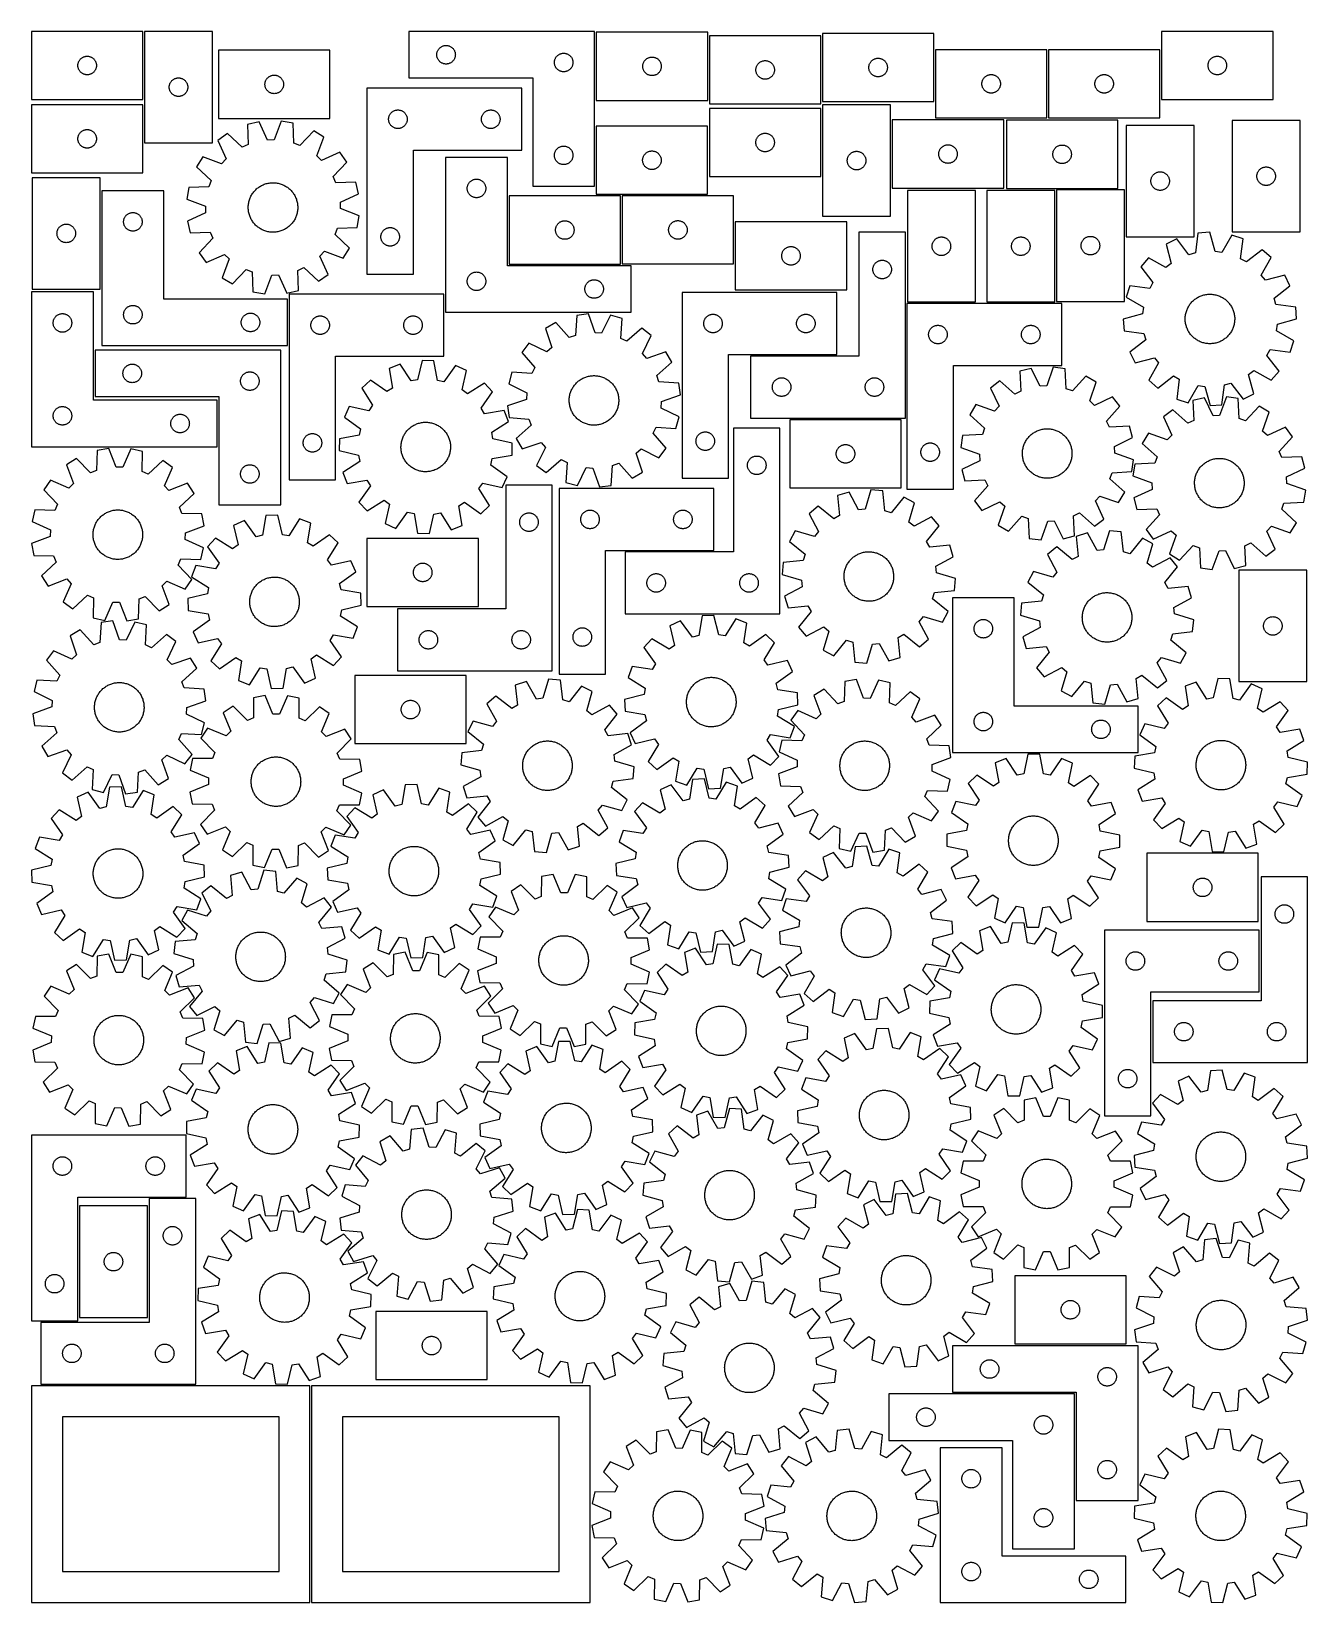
# Model space of a CAD drawing. Header units: millimetres. Extents: x 7 to 1243, y 7 to 1529.
import ezdxf

# ---------------------------------------------------------------- set-up
doc = ezdxf.new("R2010")
doc.units = ezdxf.units.MM
doc.layers.add('CUT', color=7, linetype='CONTINUOUS', true_color=0x000000)

msp = doc.modelspace()

# ---------------------------------------------------------------- linework, layer by layer
at = {"layer": 'CUT'}
for p, q in [((114.576138, 1529.161411), (6.576138, 1529.161411)), ((6.576138, 1529.161411), (6.576138, 1463.161411)), ((114.576138, 1463.161411), (114.576138, 1529.161411)), ((182.097746, 1529.143099), (116.097746, 1529.143099)), ((116.097746, 1529.143099), (116.097746, 1421.143099)), ((182.097746, 1421.143099), (182.097746, 1529.143099)), ((552.42361, 1529.090367), (372.42361, 1529.090367)), ((372.42361, 1529.090367), (372.42361, 1484.090367)), ((552.42361, 1379.090367), (552.42361, 1529.090367)), ((662.06436, 1528.338655), (554.06436, 1528.338655)), ((554.06436, 1528.338655), (554.06436, 1462.338655)), ((662.06436, 1462.338655), (662.06436, 1528.338655)), ((771.698882, 1524.870881), (663.698882, 1524.870881)), ((663.698882, 1524.870881), (663.698882, 1458.870881)), ((771.698882, 1458.870881), (771.698882, 1524.870881)), ((881.213286, 1527.194123), (773.213286, 1527.194123)), ((773.213286, 1527.194123), (773.213286, 1461.194123)), ((881.213286, 1461.194123), (881.213286, 1527.194123)), ((1209.980979, 1529.182649), (1101.980979, 1529.182649)), ((1101.980979, 1529.182649), (1101.980979, 1463.182649)), ((1209.980979, 1463.182649), (1209.980979, 1529.182649)), ((295.873685, 1510.859654), (187.873685, 1510.859654)), ((187.873685, 1510.859654), (187.873685, 1444.859654)), ((295.873685, 1444.859654), (295.873685, 1510.859654)), ((399.44288, 1507.178995), (399.500607, 1507.765103)), ((399.500607, 1507.765103), (399.596543, 1508.34618)), ((399.596543, 1508.34618), (399.730278, 1508.919738)), ((399.730278, 1508.919738), (399.901239, 1509.483322)), ((399.901239, 1509.483322), (400.108695, 1510.034518)), ((400.108695, 1510.034518), (400.351756, 1510.570965)), ((400.351756, 1510.570965), (400.629382, 1511.090367)), ((400.629382, 1511.090367), (400.940384, 1511.590499)), ((400.940384, 1511.590499), (401.28343, 1512.06922)), ((401.28343, 1512.06922), (401.657052, 1512.524479)), ((401.657052, 1512.524479), (402.059649, 1512.954328)), ((402.059649, 1512.954328), (402.489498, 1513.356925)), ((402.489498, 1513.356925), (402.944758, 1513.730547)), ((402.944758, 1513.730547), (403.423478, 1514.073593)), ((403.423478, 1514.073593), (403.92361, 1514.384596)), ((403.92361, 1514.384596), (404.443012, 1514.662222)), ((404.443012, 1514.662222), (404.97946, 1514.905283)), ((404.97946, 1514.905283), (405.530655, 1515.112738)), ((405.530655, 1515.112738), (406.094239, 1515.283699)), ((406.094239, 1515.283699), (406.667798, 1515.417434)), ((406.667798, 1515.417434), (407.248875, 1515.513371)), ((407.248875, 1515.513371), (407.834982, 1515.571097)), ((407.834982, 1515.571097), (408.42361, 1515.590367)), ((408.42361, 1515.590367), (409.012239, 1515.571097)), ((409.012239, 1515.571097), (409.598346, 1515.513371)), ((409.598346, 1515.513371), (410.179423, 1515.417434)), ((410.179423, 1515.417434), (410.752982, 1515.283699)), ((410.752982, 1515.283699), (411.316566, 1515.112738)), ((411.316566, 1515.112738), (411.867761, 1514.905283)), ((411.867761, 1514.905283), (412.404209, 1514.662222)), ((412.404209, 1514.662222), (412.92361, 1514.384596)), ((412.92361, 1514.384596), (413.423743, 1514.073593)), ((413.423743, 1514.073593), (413.902463, 1513.730547)), ((413.902463, 1513.730547), (414.357723, 1513.356925)), ((414.357723, 1513.356925), (414.787572, 1512.954328)), ((414.787572, 1512.954328), (415.190169, 1512.524479)), ((415.190169, 1512.524479), (415.563791, 1512.06922)), ((415.563791, 1512.06922), (415.906837, 1511.590499)), ((415.906837, 1511.590499), (416.217839, 1511.090367)), ((416.217839, 1511.090367), (416.495465, 1510.570965)), ((416.495465, 1510.570965), (416.738526, 1510.034518)), ((416.738526, 1510.034518), (416.945982, 1509.483322)), ((416.945982, 1509.483322), (417.116943, 1508.919738)), ((417.116943, 1508.919738), (417.250678, 1508.34618)), ((417.250678, 1508.34618), (417.346614, 1507.765103)), ((417.346614, 1507.765103), (417.404341, 1507.178995)), ((518.97946, 1507.405283), (519.530655, 1507.612738)), ((519.530655, 1507.612738), (520.094239, 1507.783699)), ((520.094239, 1507.783699), (520.667798, 1507.917434)), ((520.667798, 1507.917434), (521.248875, 1508.013371)), ((521.248875, 1508.013371), (521.834982, 1508.071097)), ((521.834982, 1508.071097), (522.42361, 1508.090367)), ((522.42361, 1508.090367), (523.012239, 1508.071097)), ((523.012239, 1508.071097), (523.598346, 1508.013371)), ((523.598346, 1508.013371), (524.179423, 1507.917434)), ((524.179423, 1507.917434), (524.752982, 1507.783699)), ((524.752982, 1507.783699), (525.316566, 1507.612738)), ((525.316566, 1507.612738), (525.867761, 1507.405283)), ((990.798278, 1511.398957), (882.798278, 1511.398957)), ((882.798278, 1511.398957), (882.798278, 1445.398957)), ((990.798278, 1445.398957), (990.798278, 1511.398957)), ((1100.319213, 1511.398957), (992.319213, 1511.398957)), ((992.319213, 1511.398957), (992.319213, 1445.398957)), ((1100.319213, 1445.398957), (1100.319213, 1511.398957)), ((51.576138, 1496.161411), (51.595408, 1496.75004)), ((51.595408, 1495.572783), (51.576138, 1496.161411)), ((51.595408, 1496.75004), (51.653135, 1497.336147)), ((51.653135, 1494.986676), (51.595408, 1495.572783)), ((51.653135, 1497.336147), (51.749071, 1497.917224)), ((51.749071, 1494.405599), (51.653135, 1494.986676)), ((51.749071, 1497.917224), (51.882806, 1498.490783)), ((51.882806, 1493.83204), (51.749071, 1494.405599)), ((51.882806, 1498.490783), (52.053767, 1499.054367)), ((52.053767, 1493.268456), (51.882806, 1493.83204)), ((52.053767, 1499.054367), (52.261223, 1499.605562)), ((52.261223, 1492.717261), (52.053767, 1493.268456)), ((52.261223, 1499.605562), (52.504284, 1500.14201)), ((52.504284, 1492.180813), (52.261223, 1492.717261)), ((52.504284, 1500.14201), (52.78191, 1500.661411)), ((52.78191, 1500.661411), (53.092912, 1501.161544)), ((53.092912, 1501.161544), (53.435958, 1501.640264)), ((53.435958, 1501.640264), (53.80958, 1502.095524)), ((53.80958, 1502.095524), (54.212177, 1502.525372)), ((54.212177, 1502.525372), (54.642026, 1502.92797)), ((54.642026, 1502.92797), (55.097285, 1503.301591)), ((55.097285, 1503.301591), (55.576006, 1503.644638)), ((55.576006, 1503.644638), (56.076138, 1503.95564)), ((56.076138, 1503.95564), (56.59554, 1504.233266)), ((56.59554, 1504.233266), (57.131987, 1504.476327)), ((57.131987, 1504.476327), (57.683183, 1504.683783)), ((57.683183, 1504.683783), (58.246767, 1504.854744)), ((58.246767, 1504.854744), (58.820325, 1504.988479)), ((58.820325, 1504.988479), (59.401403, 1505.084415)), ((59.401403, 1505.084415), (59.98751, 1505.142142)), ((59.98751, 1505.142142), (60.576138, 1505.161411)), ((60.576138, 1505.161411), (61.164766, 1505.142142)), ((61.164766, 1505.142142), (61.750874, 1505.084415)), ((61.750874, 1505.084415), (62.331951, 1504.988479)), ((62.331951, 1504.988479), (62.90551, 1504.854744)), ((62.90551, 1504.854744), (63.469094, 1504.683783)), ((63.469094, 1504.683783), (64.020289, 1504.476327)), ((64.020289, 1504.476327), (64.556737, 1504.233266)), ((64.556737, 1504.233266), (65.076138, 1503.95564)), ((65.076138, 1503.95564), (65.57627, 1503.644638)), ((65.57627, 1503.644638), (66.054991, 1503.301591)), ((66.054991, 1503.301591), (66.510251, 1502.92797)), ((66.510251, 1502.92797), (66.940099, 1502.525372)), ((66.940099, 1502.525372), (67.342697, 1502.095524)), ((67.342697, 1502.095524), (67.716318, 1501.640264)), ((67.716318, 1501.640264), (68.059365, 1501.161544)), ((68.059365, 1501.161544), (68.370367, 1500.661411)), ((68.370367, 1500.661411), (68.647993, 1500.14201)), ((68.647993, 1500.14201), (68.891054, 1499.605562)), ((68.891054, 1492.717261), (68.647993, 1492.180813)), ((68.891054, 1499.605562), (69.098509, 1499.054367)), ((69.098509, 1493.268456), (68.891054, 1492.717261)), ((69.098509, 1499.054367), (69.269471, 1498.490783)), ((69.269471, 1493.83204), (69.098509, 1493.268456)), ((69.269471, 1498.490783), (69.403206, 1497.917224)), ((69.403206, 1494.405599), (69.269471, 1493.83204)), ((69.403206, 1497.917224), (69.499142, 1497.336147)), ((69.499142, 1494.986676), (69.403206, 1494.405599)), ((69.499142, 1497.336147), (69.556869, 1496.75004)), ((69.556869, 1495.572783), (69.499142, 1494.986676)), ((69.556869, 1496.75004), (69.576138, 1496.161411)), ((69.576138, 1496.161411), (69.556869, 1495.572783)), ((399.42361, 1506.590367), (399.44288, 1507.178995)), ((399.44288, 1506.001739), (399.42361, 1506.590367)), ((399.500607, 1505.415631), (399.44288, 1506.001739)), ((399.596543, 1504.834554), (399.500607, 1505.415631)), ((399.730278, 1504.260996), (399.596543, 1504.834554)), ((399.901239, 1503.697412), (399.730278, 1504.260996)), ((400.108695, 1503.146216), (399.901239, 1503.697412)), ((400.351756, 1502.609769), (400.108695, 1503.146216)), ((400.629382, 1502.090367), (400.351756, 1502.609769)), ((400.940384, 1501.590235), (400.629382, 1502.090367)), ((401.28343, 1501.111514), (400.940384, 1501.590235)), ((401.657052, 1500.656255), (401.28343, 1501.111514)), ((402.059649, 1500.226406), (401.657052, 1500.656255)), ((402.489498, 1499.823809), (402.059649, 1500.226406)), ((402.944758, 1499.450187), (402.489498, 1499.823809)), ((403.423478, 1499.10714), (402.944758, 1499.450187)), ((403.92361, 1498.796138), (403.423478, 1499.10714)), ((404.443012, 1498.518512), (403.92361, 1498.796138)), ((404.97946, 1498.275451), (404.443012, 1498.518512)), ((405.530655, 1498.067996), (404.97946, 1498.275451)), ((406.094239, 1497.897034), (405.530655, 1498.067996)), ((406.667798, 1497.763299), (406.094239, 1497.897034)), ((407.248875, 1497.667363), (406.667798, 1497.763299)), ((407.834982, 1497.609637), (407.248875, 1497.667363)), ((408.42361, 1497.590367), (407.834982, 1497.609637)), ((409.012239, 1497.609637), (408.42361, 1497.590367)), ((409.598346, 1497.667363), (409.012239, 1497.609637)), ((410.179423, 1497.763299), (409.598346, 1497.667363)), ((410.752982, 1497.897034), (410.179423, 1497.763299)), ((411.316566, 1498.067996), (410.752982, 1497.897034)), ((411.867761, 1498.275451), (411.316566, 1498.067996)), ((412.404209, 1498.518512), (411.867761, 1498.275451)), ((412.92361, 1498.796138), (412.404209, 1498.518512)), ((413.423743, 1499.10714), (412.92361, 1498.796138)), ((413.902463, 1499.450187), (413.423743, 1499.10714)), ((414.357723, 1499.823809), (413.902463, 1499.450187)), ((414.787572, 1500.226406), (414.357723, 1499.823809)), ((415.190169, 1500.656255), (414.787572, 1500.226406)), ((415.563791, 1501.111514), (415.190169, 1500.656255)), ((415.906837, 1501.590235), (415.563791, 1501.111514)), ((416.217839, 1502.090367), (415.906837, 1501.590235)), ((416.495465, 1502.609769), (416.217839, 1502.090367)), ((416.738526, 1503.146216), (416.495465, 1502.609769)), ((416.945982, 1503.697412), (416.738526, 1503.146216)), ((417.116943, 1504.260996), (416.945982, 1503.697412)), ((417.250678, 1504.834554), (417.116943, 1504.260996)), ((417.346614, 1505.415631), (417.250678, 1504.834554)), ((417.404341, 1506.001739), (417.346614, 1505.415631)), ((417.404341, 1507.178995), (417.42361, 1506.590367)), ((417.42361, 1506.590367), (417.404341, 1506.001739)), ((513.42361, 1499.090367), (513.44288, 1499.678995)), ((513.44288, 1498.501739), (513.42361, 1499.090367)), ((513.44288, 1499.678995), (513.500607, 1500.265103)), ((513.500607, 1497.915631), (513.44288, 1498.501739)), ((513.500607, 1500.265103), (513.596543, 1500.84618)), ((513.596543, 1497.334554), (513.500607, 1497.915631)), ((513.596543, 1500.84618), (513.730278, 1501.419738)), ((513.730278, 1496.760996), (513.596543, 1497.334554)), ((513.730278, 1501.419738), (513.901239, 1501.983322)), ((513.901239, 1496.197412), (513.730278, 1496.760996)), ((513.901239, 1501.983322), (514.108695, 1502.534518)), ((514.108695, 1495.646216), (513.901239, 1496.197412)), ((514.108695, 1502.534518), (514.351756, 1503.070965)), ((514.351756, 1495.109769), (514.108695, 1495.646216)), ((514.351756, 1503.070965), (514.629382, 1503.590367)), ((514.629382, 1494.590367), (514.351756, 1495.109769)), ((514.629382, 1503.590367), (514.940384, 1504.090499)), ((514.940384, 1494.090235), (514.629382, 1494.590367)), ((514.940384, 1504.090499), (515.28343, 1504.56922)), ((515.28343, 1493.611514), (514.940384, 1494.090235)), ((515.28343, 1504.56922), (515.657052, 1505.024479)), ((515.657052, 1493.156255), (515.28343, 1493.611514)), ((515.657052, 1505.024479), (516.059649, 1505.454328)), ((516.059649, 1492.726406), (515.657052, 1493.156255)), ((516.059649, 1505.454328), (516.489498, 1505.856925)), ((516.489498, 1492.323809), (516.059649, 1492.726406)), ((516.489498, 1505.856925), (516.944758, 1506.230547)), ((516.944758, 1491.950187), (516.489498, 1492.323809)), ((516.944758, 1506.230547), (517.423478, 1506.573593)), ((517.423478, 1506.573593), (517.92361, 1506.884596)), ((517.92361, 1506.884596), (518.443012, 1507.162222)), ((518.443012, 1507.162222), (518.97946, 1507.405283)), ((525.867761, 1507.405283), (526.404209, 1507.162222)), ((526.404209, 1507.162222), (526.92361, 1506.884596)), ((526.92361, 1506.884596), (527.423743, 1506.573593)), ((527.423743, 1506.573593), (527.902463, 1506.230547)), ((527.902463, 1506.230547), (528.357723, 1505.856925)), ((528.357723, 1492.323809), (527.902463, 1491.950187)), ((528.357723, 1505.856925), (528.787572, 1505.454328)), ((528.787572, 1492.726406), (528.357723, 1492.323809)), ((528.787572, 1505.454328), (529.190169, 1505.024479)), ((529.190169, 1493.156255), (528.787572, 1492.726406)), ((529.190169, 1505.024479), (529.563791, 1504.56922)), ((529.563791, 1493.611514), (529.190169, 1493.156255)), ((529.563791, 1504.56922), (529.906837, 1504.090499)), ((529.906837, 1494.090235), (529.563791, 1493.611514)), ((529.906837, 1504.090499), (530.217839, 1503.590367)), ((530.217839, 1494.590367), (529.906837, 1494.090235)), ((530.217839, 1503.590367), (530.495465, 1503.070965)), ((530.495465, 1495.109769), (530.217839, 1494.590367)), ((530.495465, 1503.070965), (530.738526, 1502.534518)), ((530.738526, 1495.646216), (530.495465, 1495.109769)), ((530.738526, 1502.534518), (530.945982, 1501.983322)), ((530.945982, 1496.197412), (530.738526, 1495.646216)), ((530.945982, 1501.983322), (531.116943, 1501.419738)), ((531.116943, 1496.760996), (530.945982, 1496.197412)), ((531.116943, 1501.419738), (531.250678, 1500.84618)), ((531.250678, 1497.334554), (531.116943, 1496.760996)), ((531.250678, 1500.84618), (531.346614, 1500.265103)), ((531.346614, 1497.915631), (531.250678, 1497.334554)), ((531.346614, 1500.265103), (531.404341, 1499.678995)), ((531.404341, 1498.501739), (531.346614, 1497.915631)), ((531.404341, 1499.678995), (531.42361, 1499.090367)), ((531.42361, 1499.090367), (531.404341, 1498.501739)), ((599.06436, 1495.338655), (599.08363, 1495.927283)), ((599.08363, 1494.750026), (599.06436, 1495.338655)), ((599.08363, 1495.927283), (599.141357, 1496.51339)), ((599.141357, 1494.163919), (599.08363, 1494.750026)), ((599.141357, 1496.51339), (599.237293, 1497.094467)), ((599.237293, 1493.582842), (599.141357, 1494.163919)), ((599.237293, 1497.094467), (599.371028, 1497.668026)), ((599.371028, 1493.009283), (599.237293, 1493.582842)), ((599.371028, 1497.668026), (599.541989, 1498.23161)), ((599.541989, 1492.445699), (599.371028, 1493.009283)), ((599.541989, 1498.23161), (599.749445, 1498.782805)), ((599.749445, 1491.894504), (599.541989, 1492.445699)), ((599.749445, 1498.782805), (599.992506, 1499.319253)), ((599.992506, 1499.319253), (600.270132, 1499.838655)), ((600.270132, 1499.838655), (600.581134, 1500.338787)), ((600.581134, 1500.338787), (600.92418, 1500.817507)), ((600.92418, 1500.817507), (601.297802, 1501.272767)), ((601.297802, 1501.272767), (601.700399, 1501.702616)), ((601.700399, 1501.702616), (602.130248, 1502.105213)), ((602.130248, 1502.105213), (602.585508, 1502.478835)), ((602.585508, 1502.478835), (603.064228, 1502.821881)), ((603.064228, 1502.821881), (603.56436, 1503.132883)), ((603.56436, 1503.132883), (604.083762, 1503.410509)), ((604.083762, 1503.410509), (604.620209, 1503.65357)), ((604.620209, 1503.65357), (605.171405, 1503.861026)), ((605.171405, 1503.861026), (605.734989, 1504.031987)), ((605.734989, 1504.031987), (606.308547, 1504.165722)), ((606.308547, 1504.165722), (606.889625, 1504.261658)), ((606.889625, 1504.261658), (607.475732, 1504.319385)), ((607.475732, 1504.319385), (608.06436, 1504.338655)), ((608.06436, 1504.338655), (608.652989, 1504.319385)), ((608.652989, 1504.319385), (609.239096, 1504.261658)), ((609.239096, 1504.261658), (609.820173, 1504.165722)), ((609.820173, 1504.165722), (610.393732, 1504.031987)), ((610.393732, 1504.031987), (610.957316, 1503.861026)), ((610.957316, 1503.861026), (611.508511, 1503.65357)), ((611.508511, 1503.65357), (612.044959, 1503.410509)), ((612.044959, 1503.410509), (612.56436, 1503.132883)), ((612.56436, 1503.132883), (613.064492, 1502.821881)), ((613.064492, 1502.821881), (613.543213, 1502.478835)), ((613.543213, 1502.478835), (613.998473, 1502.105213)), ((613.998473, 1502.105213), (614.428321, 1501.702616)), ((614.428321, 1501.702616), (614.830919, 1501.272767)), ((614.830919, 1501.272767), (615.20454, 1500.817507)), ((615.20454, 1500.817507), (615.547587, 1500.338787)), ((615.547587, 1500.338787), (615.858589, 1499.838655)), ((615.858589, 1499.838655), (616.136215, 1499.319253)), ((616.136215, 1499.319253), (616.379276, 1498.782805)), ((616.379276, 1498.782805), (616.586732, 1498.23161)), ((616.586732, 1492.445699), (616.379276, 1491.894504)), ((616.586732, 1498.23161), (616.757693, 1497.668026)), ((616.757693, 1493.009283), (616.586732, 1492.445699)), ((616.757693, 1497.668026), (616.891428, 1497.094467)), ((616.891428, 1493.582842), (616.757693, 1493.009283)), ((616.891428, 1497.094467), (616.987364, 1496.51339)), ((616.987364, 1494.163919), (616.891428, 1493.582842)), ((616.987364, 1496.51339), (617.045091, 1495.927283)), ((617.045091, 1494.750026), (616.987364, 1494.163919)), ((617.045091, 1495.927283), (617.06436, 1495.338655)), ((617.06436, 1495.338655), (617.045091, 1494.750026)), ((708.698882, 1491.870881), (708.718152, 1492.459509)), ((708.718152, 1492.459509), (708.775878, 1493.045617)), ((708.775878, 1493.045617), (708.871814, 1493.626694)), ((708.871814, 1493.626694), (709.005549, 1494.200252)), ((709.005549, 1494.200252), (709.176511, 1494.763836)), ((709.176511, 1494.763836), (709.383966, 1495.315032)), ((709.383966, 1495.315032), (709.627027, 1495.851479)), ((709.627027, 1495.851479), (709.904653, 1496.370881)), ((709.904653, 1496.370881), (710.215655, 1496.871013)), ((710.215655, 1496.871013), (710.558702, 1497.349734)), ((710.558702, 1497.349734), (710.932324, 1497.804993)), ((710.932324, 1497.804993), (711.334921, 1498.234842)), ((711.334921, 1498.234842), (711.76477, 1498.637439)), ((711.76477, 1498.637439), (712.220029, 1499.011061)), ((712.220029, 1499.011061), (712.69875, 1499.354108)), ((712.69875, 1499.354108), (713.198882, 1499.66511)), ((713.198882, 1499.66511), (713.718284, 1499.942736)), ((713.718284, 1499.942736), (714.254731, 1500.185797)), ((714.254731, 1500.185797), (714.805927, 1500.393252)), ((714.805927, 1500.393252), (715.36951, 1500.564214)), ((715.36951, 1500.564214), (715.943069, 1500.697949)), ((715.943069, 1500.697949), (716.524146, 1500.793885)), ((716.524146, 1500.793885), (717.110254, 1500.851611)), ((717.110254, 1500.851611), (717.698882, 1500.870881)), ((717.698882, 1500.870881), (718.28751, 1500.851611)), ((718.28751, 1500.851611), (718.873618, 1500.793885)), ((718.873618, 1500.793885), (719.454695, 1500.697949)), ((719.454695, 1500.697949), (720.028253, 1500.564214)), ((720.028253, 1500.564214), (720.591837, 1500.393252)), ((720.591837, 1500.393252), (721.143033, 1500.185797)), ((721.143033, 1500.185797), (721.67948, 1499.942736)), ((721.67948, 1499.942736), (722.198882, 1499.66511)), ((722.198882, 1499.66511), (722.699014, 1499.354108)), ((722.699014, 1499.354108), (723.177735, 1499.011061)), ((723.177735, 1499.011061), (723.632994, 1498.637439)), ((723.632994, 1498.637439), (724.062843, 1498.234842)), ((724.062843, 1498.234842), (724.46544, 1497.804993)), ((724.46544, 1497.804993), (724.839062, 1497.349734)), ((724.839062, 1497.349734), (725.182108, 1496.871013)), ((725.182108, 1496.871013), (725.49311, 1496.370881)), ((725.49311, 1496.370881), (725.770737, 1495.851479)), ((725.770737, 1495.851479), (726.013798, 1495.315032)), ((726.013798, 1495.315032), (726.221253, 1494.763836)), ((726.221253, 1494.763836), (726.392214, 1494.200252)), ((726.392214, 1494.200252), (726.525949, 1493.626694)), ((726.525949, 1493.626694), (726.621886, 1493.045617)), ((726.621886, 1493.045617), (726.679612, 1492.459509)), ((726.679612, 1492.459509), (726.698882, 1491.870881)), ((818.213286, 1494.194123), (818.232556, 1494.782751)), ((818.232556, 1493.605495), (818.213286, 1494.194123)), ((818.232556, 1494.782751), (818.290282, 1495.368859)), ((818.290282, 1493.019388), (818.232556, 1493.605495)), ((818.290282, 1495.368859), (818.386219, 1495.949936)), ((818.386219, 1492.43831), (818.290282, 1493.019388)), ((818.386219, 1495.949936), (818.519954, 1496.523495)), ((818.519954, 1491.864752), (818.386219, 1492.43831)), ((818.519954, 1496.523495), (818.690915, 1497.087078)), ((818.690915, 1497.087078), (818.89837, 1497.638274)), ((818.89837, 1497.638274), (819.141431, 1498.174721)), ((819.141431, 1498.174721), (819.419058, 1498.694123)), ((819.419058, 1498.694123), (819.73006, 1499.194255)), ((819.73006, 1499.194255), (820.073106, 1499.672976)), ((820.073106, 1499.672976), (820.446728, 1500.128236)), ((820.446728, 1500.128236), (820.849325, 1500.558084)), ((820.849325, 1500.558084), (821.279174, 1500.960682)), ((821.279174, 1500.960682), (821.734433, 1501.334303)), ((821.734433, 1501.334303), (822.213154, 1501.67735)), ((822.213154, 1501.67735), (822.713286, 1501.988352)), ((822.713286, 1501.988352), (823.232688, 1502.265978)), ((823.232688, 1502.265978), (823.769135, 1502.509039)), ((823.769135, 1502.509039), (824.320331, 1502.716494)), ((824.320331, 1502.716494), (824.883915, 1502.887456)), ((824.883915, 1502.887456), (825.457473, 1503.021191)), ((825.457473, 1503.021191), (826.03855, 1503.117127)), ((826.03855, 1503.117127), (826.624658, 1503.174854)), ((826.624658, 1503.174854), (827.213286, 1503.194123)), ((827.213286, 1503.194123), (827.801914, 1503.174854)), ((827.801914, 1503.174854), (828.388022, 1503.117127)), ((828.388022, 1503.117127), (828.969099, 1503.021191)), ((828.969099, 1503.021191), (829.542658, 1502.887456)), ((829.542658, 1502.887456), (830.106241, 1502.716494)), ((830.106241, 1502.716494), (830.657437, 1502.509039)), ((830.657437, 1502.509039), (831.193884, 1502.265978)), ((831.193884, 1502.265978), (831.713286, 1501.988352)), ((831.713286, 1501.988352), (832.213418, 1501.67735)), ((832.213418, 1501.67735), (832.692139, 1501.334303)), ((832.692139, 1501.334303), (833.147398, 1500.960682)), ((833.147398, 1500.960682), (833.577247, 1500.558084)), ((833.577247, 1500.558084), (833.979844, 1500.128236)), ((833.979844, 1500.128236), (834.353466, 1499.672976)), ((834.353466, 1499.672976), (834.696513, 1499.194255)), ((834.696513, 1499.194255), (835.007515, 1498.694123)), ((835.007515, 1498.694123), (835.285141, 1498.174721)), ((835.285141, 1498.174721), (835.528202, 1497.638274)), ((835.528202, 1497.638274), (835.735657, 1497.087078)), ((835.735657, 1497.087078), (835.906619, 1496.523495)), ((835.906619, 1496.523495), (836.040354, 1495.949936)), ((836.040354, 1492.43831), (835.906619, 1491.864752)), ((836.040354, 1495.949936), (836.13629, 1495.368859)), ((836.13629, 1493.019388), (836.040354, 1492.43831)), ((836.13629, 1495.368859), (836.194016, 1494.782751)), ((836.194016, 1493.605495), (836.13629, 1493.019388)), ((836.194016, 1494.782751), (836.213286, 1494.194123)), ((836.213286, 1494.194123), (836.194016, 1493.605495)), ((1146.980979, 1496.182649), (1147.000248, 1496.771277)), ((1147.000248, 1495.59402), (1146.980979, 1496.182649)), ((1147.000248, 1496.771277), (1147.057975, 1497.357384)), ((1147.057975, 1495.007913), (1147.000248, 1495.59402)), ((1147.057975, 1497.357384), (1147.153911, 1497.938462)), ((1147.153911, 1494.426836), (1147.057975, 1495.007913)), ((1147.153911, 1497.938462), (1147.287646, 1498.51202)), ((1147.287646, 1493.853277), (1147.153911, 1494.426836)), ((1147.287646, 1498.51202), (1147.458608, 1499.075604)), ((1147.458608, 1493.289693), (1147.287646, 1493.853277)), ((1147.458608, 1499.075604), (1147.666063, 1499.6268)), ((1147.666063, 1492.738498), (1147.458608, 1493.289693)), ((1147.666063, 1499.6268), (1147.909124, 1500.163247)), ((1147.909124, 1492.20205), (1147.666063, 1492.738498)), ((1147.909124, 1500.163247), (1148.18675, 1500.682649)), ((1148.18675, 1500.682649), (1148.497752, 1501.182781)), ((1148.497752, 1501.182781), (1148.840799, 1501.661502)), ((1148.840799, 1501.661502), (1149.21442, 1502.116761)), ((1149.21442, 1502.116761), (1149.617018, 1502.54661)), ((1149.617018, 1502.54661), (1150.046866, 1502.949207)), ((1150.046866, 1502.949207), (1150.502126, 1503.322829)), ((1150.502126, 1503.322829), (1150.980847, 1503.665875)), ((1150.980847, 1503.665875), (1151.480979, 1503.976877)), ((1151.480979, 1503.976877), (1152.000381, 1504.254503)), ((1152.000381, 1504.254503), (1152.536828, 1504.497564)), ((1152.536828, 1504.497564), (1153.088024, 1504.70502)), ((1153.088024, 1504.70502), (1153.651607, 1504.875981)), ((1153.651607, 1504.875981), (1154.225166, 1505.009716)), ((1154.225166, 1505.009716), (1154.806243, 1505.105652)), ((1154.806243, 1505.105652), (1155.392351, 1505.163379)), ((1155.392351, 1505.163379), (1155.980979, 1505.182649)), ((1155.980979, 1505.182649), (1156.569607, 1505.163379)), ((1156.569607, 1505.163379), (1157.155714, 1505.105652)), ((1157.155714, 1505.105652), (1157.736792, 1505.009716)), ((1157.736792, 1505.009716), (1158.31035, 1504.875981)), ((1158.31035, 1504.875981), (1158.873934, 1504.70502)), ((1158.873934, 1504.70502), (1159.42513, 1504.497564)), ((1159.42513, 1504.497564), (1159.961577, 1504.254503)), ((1159.961577, 1504.254503), (1160.480979, 1503.976877)), ((1160.480979, 1503.976877), (1160.981111, 1503.665875)), ((1160.981111, 1503.665875), (1161.459832, 1503.322829)), ((1161.459832, 1503.322829), (1161.915091, 1502.949207)), ((1161.915091, 1502.949207), (1162.34494, 1502.54661)), ((1162.34494, 1502.54661), (1162.747537, 1502.116761)), ((1162.747537, 1502.116761), (1163.121159, 1501.661502)), ((1163.121159, 1501.661502), (1163.464205, 1501.182781)), ((1163.464205, 1501.182781), (1163.775207, 1500.682649)), ((1163.775207, 1500.682649), (1164.052833, 1500.163247)), ((1164.052833, 1500.163247), (1164.295895, 1499.6268)), ((1164.295895, 1492.738498), (1164.052833, 1492.20205)), ((1164.295895, 1499.6268), (1164.50335, 1499.075604)), ((1164.50335, 1493.289693), (1164.295895, 1492.738498)), ((1164.50335, 1499.075604), (1164.674311, 1498.51202)), ((1164.674311, 1493.853277), (1164.50335, 1493.289693)), ((1164.674311, 1498.51202), (1164.808046, 1497.938462)), ((1164.808046, 1494.426836), (1164.674311, 1493.853277)), ((1164.808046, 1497.938462), (1164.903982, 1497.357384)), ((1164.903982, 1495.007913), (1164.808046, 1494.426836)), ((1164.903982, 1497.357384), (1164.961709, 1496.771277)), ((1164.961709, 1495.59402), (1164.903982, 1495.007913)), ((1164.961709, 1496.771277), (1164.980979, 1496.182649)), ((1164.980979, 1496.182649), (1164.961709, 1495.59402)), ((52.78191, 1491.661411), (52.504284, 1492.180813)), ((53.092912, 1491.161279), (52.78191, 1491.661411)), ((53.435958, 1490.682559), (53.092912, 1491.161279)), ((53.80958, 1490.227299), (53.435958, 1490.682559)), ((54.212177, 1489.79745), (53.80958, 1490.227299)), ((54.642026, 1489.394853), (54.212177, 1489.79745)), ((55.097285, 1489.021231), (54.642026, 1489.394853)), ((55.576006, 1488.678185), (55.097285, 1489.021231)), ((56.076138, 1488.367183), (55.576006, 1488.678185)), ((56.59554, 1488.089557), (56.076138, 1488.367183)), ((57.131987, 1487.846496), (56.59554, 1488.089557)), ((57.683183, 1487.63904), (57.131987, 1487.846496)), ((58.246767, 1487.468079), (57.683183, 1487.63904)), ((58.820325, 1487.334344), (58.246767, 1487.468079)), ((59.401403, 1487.238408), (58.820325, 1487.334344)), ((59.98751, 1487.180681), (59.401403, 1487.238408)), ((60.576138, 1487.161411), (59.98751, 1487.180681)), ((61.164766, 1487.180681), (60.576138, 1487.161411)), ((61.750874, 1487.238408), (61.164766, 1487.180681)), ((62.331951, 1487.334344), (61.750874, 1487.238408)), ((62.90551, 1487.468079), (62.331951, 1487.334344)), ((63.469094, 1487.63904), (62.90551, 1487.468079)), ((64.020289, 1487.846496), (63.469094, 1487.63904)), ((64.556737, 1488.089557), (64.020289, 1487.846496)), ((65.076138, 1488.367183), (64.556737, 1488.089557)), ((65.57627, 1488.678185), (65.076138, 1488.367183)), ((66.054991, 1489.021231), (65.57627, 1488.678185)), ((66.510251, 1489.394853), (66.054991, 1489.021231)), ((66.940099, 1489.79745), (66.510251, 1489.394853)), ((67.342697, 1490.227299), (66.940099, 1489.79745)), ((67.716318, 1490.682559), (67.342697, 1490.227299)), ((68.059365, 1491.161279), (67.716318, 1490.682559)), ((68.370367, 1491.661411), (68.059365, 1491.161279)), ((68.647993, 1492.180813), (68.370367, 1491.661411)), ((140.270679, 1476.898911), (140.404414, 1477.47247)), ((140.404414, 1477.47247), (140.575375, 1478.036054)), ((140.575375, 1478.036054), (140.78283, 1478.587249)), ((140.78283, 1478.587249), (141.025892, 1479.123697)), ((141.025892, 1479.123697), (141.303518, 1479.643099)), ((141.303518, 1479.643099), (141.61452, 1480.143231)), ((141.61452, 1480.143231), (141.957566, 1480.621951)), ((141.957566, 1480.621951), (142.331188, 1481.077211)), ((142.331188, 1481.077211), (142.733785, 1481.50706)), ((142.733785, 1481.50706), (143.163634, 1481.909657)), ((143.163634, 1481.909657), (143.618893, 1482.283279)), ((143.618893, 1482.283279), (144.097614, 1482.626325)), ((144.097614, 1482.626325), (144.597746, 1482.937327)), ((144.597746, 1482.937327), (145.117148, 1483.214953)), ((145.117148, 1483.214953), (145.653595, 1483.458014)), ((145.653595, 1483.458014), (146.204791, 1483.66547)), ((146.204791, 1483.66547), (146.768375, 1483.836431)), ((146.768375, 1483.836431), (147.341933, 1483.970166)), ((147.341933, 1483.970166), (147.92301, 1484.066102)), ((147.92301, 1484.066102), (148.509118, 1484.123829)), ((148.509118, 1484.123829), (149.097746, 1484.143099)), ((149.097746, 1484.143099), (149.686374, 1484.123829)), ((149.686374, 1484.123829), (150.272482, 1484.066102)), ((150.272482, 1484.066102), (150.853559, 1483.970166)), ((150.853559, 1483.970166), (151.427118, 1483.836431)), ((151.427118, 1483.836431), (151.990701, 1483.66547)), ((151.990701, 1483.66547), (152.541897, 1483.458014)), ((152.541897, 1483.458014), (153.078344, 1483.214953)), ((153.078344, 1483.214953), (153.597746, 1482.937327)), ((153.597746, 1482.937327), (154.097878, 1482.626325)), ((154.097878, 1482.626325), (154.576599, 1482.283279)), ((154.576599, 1482.283279), (155.031859, 1481.909657)), ((155.031859, 1481.909657), (155.461707, 1481.50706)), ((155.461707, 1481.50706), (155.864304, 1481.077211)), ((155.864304, 1481.077211), (156.237926, 1480.621951)), ((156.237926, 1480.621951), (156.580973, 1480.143231)), ((156.580973, 1480.143231), (156.891975, 1479.643099)), ((156.891975, 1479.643099), (157.169601, 1479.123697)), ((157.169601, 1479.123697), (157.412662, 1478.587249)), ((157.412662, 1478.587249), (157.620117, 1478.036054)), ((157.620117, 1478.036054), (157.791079, 1477.47247)), ((157.791079, 1477.47247), (157.924814, 1476.898911)), ((232.873685, 1477.859654), (232.892954, 1478.448282)), ((232.892954, 1477.271025), (232.873685, 1477.859654)), ((232.892954, 1478.448282), (232.950681, 1479.034389)), ((232.950681, 1476.684918), (232.892954, 1477.271025)), ((232.950681, 1479.034389), (233.046617, 1479.615467)), ((233.046617, 1479.615467), (233.180352, 1480.189025)), ((233.180352, 1480.189025), (233.351314, 1480.752609)), ((233.351314, 1480.752609), (233.558769, 1481.303805)), ((233.558769, 1481.303805), (233.80183, 1481.840252)), ((233.80183, 1481.840252), (234.079456, 1482.359654)), ((234.079456, 1482.359654), (234.390458, 1482.859786)), ((234.390458, 1482.859786), (234.733505, 1483.338506)), ((234.733505, 1483.338506), (235.107126, 1483.793766)), ((235.107126, 1483.793766), (235.509724, 1484.223615)), ((235.509724, 1484.223615), (235.939572, 1484.626212)), ((235.939572, 1484.626212), (236.394832, 1484.999834)), ((236.394832, 1484.999834), (236.873553, 1485.34288)), ((236.873553, 1485.34288), (237.373685, 1485.653882)), ((237.373685, 1485.653882), (237.893086, 1485.931508)), ((237.893086, 1485.931508), (238.429534, 1486.174569)), ((238.429534, 1486.174569), (238.98073, 1486.382025)), ((238.98073, 1486.382025), (239.544313, 1486.552986)), ((239.544313, 1486.552986), (240.117872, 1486.686721)), ((240.117872, 1486.686721), (240.698949, 1486.782657)), ((240.698949, 1486.782657), (241.285057, 1486.840384)), ((241.285057, 1486.840384), (241.873685, 1486.859654)), ((241.873685, 1486.859654), (242.462313, 1486.840384)), ((242.462313, 1486.840384), (243.04842, 1486.782657)), ((243.04842, 1486.782657), (243.629498, 1486.686721)), ((243.629498, 1486.686721), (244.203056, 1486.552986)), ((244.203056, 1486.552986), (244.76664, 1486.382025)), ((244.76664, 1486.382025), (245.317836, 1486.174569)), ((245.317836, 1486.174569), (245.854283, 1485.931508)), ((245.854283, 1485.931508), (246.373685, 1485.653882)), ((246.373685, 1485.653882), (246.873817, 1485.34288)), ((246.873817, 1485.34288), (247.352538, 1484.999834)), ((247.352538, 1484.999834), (247.807797, 1484.626212)), ((247.807797, 1484.626212), (248.237646, 1484.223615)), ((248.237646, 1484.223615), (248.640243, 1483.793766)), ((248.640243, 1483.793766), (249.013865, 1483.338506)), ((249.013865, 1483.338506), (249.356911, 1482.859786)), ((249.356911, 1482.859786), (249.667913, 1482.359654)), ((249.667913, 1482.359654), (249.945539, 1481.840252)), ((249.945539, 1481.840252), (250.1886, 1481.303805)), ((250.1886, 1481.303805), (250.396056, 1480.752609)), ((250.396056, 1480.752609), (250.567017, 1480.189025)), ((250.567017, 1480.189025), (250.700752, 1479.615467)), ((250.700752, 1479.615467), (250.796688, 1479.034389)), ((250.796688, 1479.034389), (250.854415, 1478.448282)), ((250.854415, 1477.271025), (250.796688, 1476.684918)), ((250.854415, 1478.448282), (250.873685, 1477.859654)), ((250.873685, 1477.859654), (250.854415, 1477.271025)), ((372.42361, 1484.090367), (492.42361, 1484.090367)), ((492.42361, 1484.090367), (492.42361, 1379.090367)), ((517.423478, 1491.60714), (516.944758, 1491.950187)), ((517.92361, 1491.296138), (517.423478, 1491.60714)), ((518.443012, 1491.018512), (517.92361, 1491.296138)), ((518.97946, 1490.775451), (518.443012, 1491.018512)), ((519.530655, 1490.567996), (518.97946, 1490.775451)), ((520.094239, 1490.397034), (519.530655, 1490.567996)), ((520.667798, 1490.263299), (520.094239, 1490.397034)), ((521.248875, 1490.167363), (520.667798, 1490.263299)), ((521.834982, 1490.109637), (521.248875, 1490.167363)), ((522.42361, 1490.090367), (521.834982, 1490.109637)), ((523.012239, 1490.109637), (522.42361, 1490.090367)), ((523.598346, 1490.167363), (523.012239, 1490.109637)), ((524.179423, 1490.263299), (523.598346, 1490.167363)), ((524.752982, 1490.397034), (524.179423, 1490.263299)), ((525.316566, 1490.567996), (524.752982, 1490.397034)), ((525.867761, 1490.775451), (525.316566, 1490.567996)), ((526.404209, 1491.018512), (525.867761, 1490.775451)), ((526.92361, 1491.296138), (526.404209, 1491.018512)), ((527.423743, 1491.60714), (526.92361, 1491.296138)), ((527.902463, 1491.950187), (527.423743, 1491.60714)), ((599.992506, 1491.358056), (599.749445, 1491.894504)), ((600.270132, 1490.838655), (599.992506, 1491.358056)), ((600.581134, 1490.338522), (600.270132, 1490.838655)), ((600.92418, 1489.859802), (600.581134, 1490.338522)), ((601.297802, 1489.404542), (600.92418, 1489.859802)), ((601.700399, 1488.974693), (601.297802, 1489.404542)), ((602.130248, 1488.572096), (601.700399, 1488.974693)), ((602.585508, 1488.198474), (602.130248, 1488.572096)), ((603.064228, 1487.855428), (602.585508, 1488.198474)), ((603.56436, 1487.544426), (603.064228, 1487.855428)), ((604.083762, 1487.2668), (603.56436, 1487.544426)), ((604.620209, 1487.023739), (604.083762, 1487.2668)), ((605.171405, 1486.816283), (604.620209, 1487.023739)), ((605.734989, 1486.645322), (605.171405, 1486.816283)), ((606.308547, 1486.511587), (605.734989, 1486.645322)), ((606.889625, 1486.415651), (606.308547, 1486.511587)), ((607.475732, 1486.357924), (606.889625, 1486.415651)), ((608.06436, 1486.338655), (607.475732, 1486.357924)), ((608.652989, 1486.357924), (608.06436, 1486.338655)), ((609.239096, 1486.415651), (608.652989, 1486.357924)), ((609.820173, 1486.511587), (609.239096, 1486.415651)), ((610.393732, 1486.645322), (609.820173, 1486.511587)), ((610.957316, 1486.816283), (610.393732, 1486.645322)), ((611.508511, 1487.023739), (610.957316, 1486.816283)), ((612.044959, 1487.2668), (611.508511, 1487.023739)), ((612.56436, 1487.544426), (612.044959, 1487.2668)), ((613.064492, 1487.855428), (612.56436, 1487.544426)), ((613.543213, 1488.198474), (613.064492, 1487.855428)), ((613.998473, 1488.572096), (613.543213, 1488.198474)), ((614.428321, 1488.974693), (613.998473, 1488.572096)), ((614.830919, 1489.404542), (614.428321, 1488.974693)), ((615.20454, 1489.859802), (614.830919, 1489.404542)), ((615.547587, 1490.338522), (615.20454, 1489.859802)), ((615.858589, 1490.838655), (615.547587, 1490.338522)), ((616.136215, 1491.358056), (615.858589, 1490.838655)), ((616.379276, 1491.894504), (616.136215, 1491.358056)), ((708.718152, 1491.282253), (708.698882, 1491.870881)), ((708.775878, 1490.696145), (708.718152, 1491.282253)), ((708.871814, 1490.115068), (708.775878, 1490.696145)), ((709.005549, 1489.54151), (708.871814, 1490.115068)), ((709.176511, 1488.977926), (709.005549, 1489.54151)), ((709.383966, 1488.42673), (709.176511, 1488.977926)), ((709.627027, 1487.890283), (709.383966, 1488.42673)), ((709.904653, 1487.370881), (709.627027, 1487.890283)), ((710.215655, 1486.870749), (709.904653, 1487.370881)), ((710.558702, 1486.392028), (710.215655, 1486.870749)), ((710.932324, 1485.936769), (710.558702, 1486.392028)), ((711.334921, 1485.50692), (710.932324, 1485.936769)), ((711.76477, 1485.104323), (711.334921, 1485.50692)), ((712.220029, 1484.730701), (711.76477, 1485.104323)), ((712.69875, 1484.387655), (712.220029, 1484.730701)), ((713.198882, 1484.076652), (712.69875, 1484.387655)), ((713.718284, 1483.799026), (713.198882, 1484.076652)), ((714.254731, 1483.555965), (713.718284, 1483.799026)), ((714.805927, 1483.34851), (714.254731, 1483.555965)), ((715.36951, 1483.177549), (714.805927, 1483.34851)), ((715.943069, 1483.043814), (715.36951, 1483.177549)), ((716.524146, 1482.947877), (715.943069, 1483.043814)), ((717.110254, 1482.890151), (716.524146, 1482.947877)), ((717.698882, 1482.870881), (717.110254, 1482.890151)), ((718.28751, 1482.890151), (717.698882, 1482.870881)), ((718.873618, 1482.947877), (718.28751, 1482.890151)), ((719.454695, 1483.043814), (718.873618, 1482.947877)), ((720.028253, 1483.177549), (719.454695, 1483.043814)), ((720.591837, 1483.34851), (720.028253, 1483.177549)), ((721.143033, 1483.555965), (720.591837, 1483.34851)), ((721.67948, 1483.799026), (721.143033, 1483.555965)), ((722.198882, 1484.076652), (721.67948, 1483.799026)), ((722.699014, 1484.387655), (722.198882, 1484.076652)), ((723.177735, 1484.730701), (722.699014, 1484.387655)), ((723.632994, 1485.104323), (723.177735, 1484.730701)), ((724.062843, 1485.50692), (723.632994, 1485.104323)), ((724.46544, 1485.936769), (724.062843, 1485.50692)), ((724.839062, 1486.392028), (724.46544, 1485.936769)), ((725.182108, 1486.870749), (724.839062, 1486.392028)), ((725.49311, 1487.370881), (725.182108, 1486.870749)), ((725.770737, 1487.890283), (725.49311, 1487.370881)), ((726.013798, 1488.42673), (725.770737, 1487.890283)), ((726.221253, 1488.977926), (726.013798, 1488.42673)), ((726.392214, 1489.54151), (726.221253, 1488.977926)), ((726.525949, 1490.115068), (726.392214, 1489.54151)), ((726.621886, 1490.696145), (726.525949, 1490.115068)), ((726.679612, 1491.282253), (726.621886, 1490.696145)), ((726.698882, 1491.870881), (726.679612, 1491.282253)), ((818.690915, 1491.301168), (818.519954, 1491.864752)), ((818.89837, 1490.749972), (818.690915, 1491.301168)), ((819.141431, 1490.213525), (818.89837, 1490.749972)), ((819.419058, 1489.694123), (819.141431, 1490.213525)), ((819.73006, 1489.193991), (819.419058, 1489.694123)), ((820.073106, 1488.71527), (819.73006, 1489.193991)), ((820.446728, 1488.260011), (820.073106, 1488.71527)), ((820.849325, 1487.830162), (820.446728, 1488.260011)), ((821.279174, 1487.427565), (820.849325, 1487.830162)), ((821.734433, 1487.053943), (821.279174, 1487.427565)), ((822.213154, 1486.710897), (821.734433, 1487.053943)), ((822.713286, 1486.399895), (822.213154, 1486.710897)), ((823.232688, 1486.122269), (822.713286, 1486.399895)), ((823.769135, 1485.879207), (823.232688, 1486.122269)), ((824.320331, 1485.671752), (823.769135, 1485.879207)), ((824.883915, 1485.500791), (824.320331, 1485.671752)), ((825.457473, 1485.367056), (824.883915, 1485.500791)), ((826.03855, 1485.27112), (825.457473, 1485.367056)), ((826.624658, 1485.213393), (826.03855, 1485.27112)), ((827.213286, 1485.194123), (826.624658, 1485.213393)), ((827.801914, 1485.213393), (827.213286, 1485.194123)), ((828.388022, 1485.27112), (827.801914, 1485.213393)), ((828.969099, 1485.367056), (828.388022, 1485.27112)), ((829.542658, 1485.500791), (828.969099, 1485.367056)), ((830.106241, 1485.671752), (829.542658, 1485.500791)), ((830.657437, 1485.879207), (830.106241, 1485.671752)), ((831.193884, 1486.122269), (830.657437, 1485.879207)), ((831.713286, 1486.399895), (831.193884, 1486.122269)), ((832.213418, 1486.710897), (831.713286, 1486.399895)), ((832.692139, 1487.053943), (832.213418, 1486.710897)), ((833.147398, 1487.427565), (832.692139, 1487.053943)), ((833.577247, 1487.830162), (833.147398, 1487.427565)), ((833.979844, 1488.260011), (833.577247, 1487.830162)), ((834.353466, 1488.71527), (833.979844, 1488.260011)), ((834.696513, 1489.193991), (834.353466, 1488.71527)), ((835.007515, 1489.694123), (834.696513, 1489.193991)), ((835.285141, 1490.213525), (835.007515, 1489.694123)), ((835.528202, 1490.749972), (835.285141, 1490.213525)), ((835.735657, 1491.301168), (835.528202, 1490.749972)), ((835.906619, 1491.864752), (835.735657, 1491.301168)), ((927.798278, 1478.398957), (927.817547, 1478.987585)), ((927.817547, 1477.810329), (927.798278, 1478.398957)), ((927.817547, 1478.987585), (927.875274, 1479.573693)), ((927.875274, 1477.224222), (927.817547, 1477.810329)), ((927.875274, 1479.573693), (927.97121, 1480.15477)), ((927.97121, 1476.643144), (927.875274, 1477.224222)), ((927.97121, 1480.15477), (928.104945, 1480.728329)), ((928.104945, 1480.728329), (928.275906, 1481.291912)), ((928.275906, 1481.291912), (928.483362, 1481.843108)), ((928.483362, 1481.843108), (928.726423, 1482.379555)), ((928.726423, 1482.379555), (929.004049, 1482.898957)), ((929.004049, 1482.898957), (929.315051, 1483.399089)), ((929.315051, 1483.399089), (929.658098, 1483.87781)), ((929.658098, 1483.87781), (930.031719, 1484.33307)), ((930.031719, 1484.33307), (930.434317, 1484.762918)), ((930.434317, 1484.762918), (930.864165, 1485.165516)), ((930.864165, 1485.165516), (931.319425, 1485.539137)), ((931.319425, 1485.539137), (931.798146, 1485.882184)), ((931.798146, 1485.882184), (932.298278, 1486.193186)), ((932.298278, 1486.193186), (932.817679, 1486.470812)), ((932.817679, 1486.470812), (933.354127, 1486.713873)), ((933.354127, 1486.713873), (933.905322, 1486.921328)), ((933.905322, 1486.921328), (934.468906, 1487.09229)), ((934.468906, 1487.09229), (935.042465, 1487.226025)), ((935.042465, 1487.226025), (935.623542, 1487.321961)), ((935.623542, 1487.321961), (936.209649, 1487.379688)), ((936.209649, 1487.379688), (936.798278, 1487.398957)), ((936.798278, 1487.398957), (937.386906, 1487.379688)), ((937.386906, 1487.379688), (937.973013, 1487.321961)), ((937.973013, 1487.321961), (938.55409, 1487.226025)), ((938.55409, 1487.226025), (939.127649, 1487.09229)), ((939.127649, 1487.09229), (939.691233, 1486.921328)), ((939.691233, 1486.921328), (940.242428, 1486.713873)), ((940.242428, 1486.713873), (940.778876, 1486.470812)), ((940.778876, 1486.470812), (941.298278, 1486.193186)), ((941.298278, 1486.193186), (941.79841, 1485.882184)), ((941.79841, 1485.882184), (942.27713, 1485.539137)), ((942.27713, 1485.539137), (942.73239, 1485.165516)), ((942.73239, 1485.165516), (943.162239, 1484.762918)), ((943.162239, 1484.762918), (943.564836, 1484.33307)), ((943.564836, 1484.33307), (943.938458, 1483.87781)), ((943.938458, 1483.87781), (944.281504, 1483.399089)), ((944.281504, 1483.399089), (944.592506, 1482.898957)), ((944.592506, 1482.898957), (944.870132, 1482.379555)), ((944.870132, 1482.379555), (945.113193, 1481.843108)), ((945.113193, 1481.843108), (945.320649, 1481.291912)), ((945.320649, 1481.291912), (945.49161, 1480.728329)), ((945.49161, 1480.728329), (945.625345, 1480.15477)), ((945.625345, 1480.15477), (945.721281, 1479.573693)), ((945.721281, 1477.224222), (945.625345, 1476.643144)), ((945.721281, 1479.573693), (945.779008, 1478.987585)), ((945.779008, 1477.810329), (945.721281, 1477.224222)), ((945.779008, 1478.987585), (945.798278, 1478.398957)), ((945.798278, 1478.398957), (945.779008, 1477.810329)), ((1037.319213, 1478.398957), (1037.338482, 1478.987585)), ((1037.338482, 1477.810329), (1037.319213, 1478.398957)), ((1037.338482, 1478.987585), (1037.396209, 1479.573693)), ((1037.396209, 1477.224222), (1037.338482, 1477.810329)), ((1037.396209, 1479.573693), (1037.492145, 1480.15477)), ((1037.492145, 1476.643144), (1037.396209, 1477.224222)), ((1037.492145, 1480.15477), (1037.62588, 1480.728329)), ((1037.62588, 1480.728329), (1037.796841, 1481.291912)), ((1037.796841, 1481.291912), (1038.004297, 1481.843108)), ((1038.004297, 1481.843108), (1038.247358, 1482.379555)), ((1038.247358, 1482.379555), (1038.524984, 1482.898957)), ((1038.524984, 1482.898957), (1038.835986, 1483.399089)), ((1038.835986, 1483.399089), (1039.179033, 1483.87781)), ((1039.179033, 1483.87781), (1039.552654, 1484.33307)), ((1039.552654, 1484.33307), (1039.955252, 1484.762918)), ((1039.955252, 1484.762918), (1040.3851, 1485.165516)), ((1040.3851, 1485.165516), (1040.84036, 1485.539137)), ((1040.84036, 1485.539137), (1041.319081, 1485.882184)), ((1041.319081, 1485.882184), (1041.819213, 1486.193186)), ((1041.819213, 1486.193186), (1042.338614, 1486.470812)), ((1042.338614, 1486.470812), (1042.875062, 1486.713873)), ((1042.875062, 1486.713873), (1043.426257, 1486.921328)), ((1043.426257, 1486.921328), (1043.989841, 1487.09229)), ((1043.989841, 1487.09229), (1044.5634, 1487.226025)), ((1044.5634, 1487.226025), (1045.144477, 1487.321961)), ((1045.144477, 1487.321961), (1045.730584, 1487.379688)), ((1045.730584, 1487.379688), (1046.319213, 1487.398957)), ((1046.319213, 1487.398957), (1046.907841, 1487.379688)), ((1046.907841, 1487.379688), (1047.493948, 1487.321961)), ((1047.493948, 1487.321961), (1048.075026, 1487.226025)), ((1048.075026, 1487.226025), (1048.648584, 1487.09229)), ((1048.648584, 1487.09229), (1049.212168, 1486.921328)), ((1049.212168, 1486.921328), (1049.763364, 1486.713873)), ((1049.763364, 1486.713873), (1050.299811, 1486.470812)), ((1050.299811, 1486.470812), (1050.819213, 1486.193186)), ((1050.819213, 1486.193186), (1051.319345, 1485.882184)), ((1051.319345, 1485.882184), (1051.798066, 1485.539137)), ((1051.798066, 1485.539137), (1052.253325, 1485.165516)), ((1052.253325, 1485.165516), (1052.683174, 1484.762918)), ((1052.683174, 1484.762918), (1053.085771, 1484.33307)), ((1053.085771, 1484.33307), (1053.459393, 1483.87781)), ((1053.459393, 1483.87781), (1053.802439, 1483.399089)), ((1053.802439, 1483.399089), (1054.113441, 1482.898957)), ((1054.113441, 1482.898957), (1054.391067, 1482.379555)), ((1054.391067, 1482.379555), (1054.634128, 1481.843108)), ((1054.634128, 1481.843108), (1054.841584, 1481.291912)), ((1054.841584, 1481.291912), (1055.012545, 1480.728329)), ((1055.012545, 1480.728329), (1055.14628, 1480.15477)), ((1055.14628, 1480.15477), (1055.242216, 1479.573693)), ((1055.242216, 1477.224222), (1055.14628, 1476.643144)), ((1055.242216, 1479.573693), (1055.299943, 1478.987585)), ((1055.299943, 1477.810329), (1055.242216, 1477.224222)), ((1055.299943, 1478.987585), (1055.319213, 1478.398957)), ((1055.319213, 1478.398957), (1055.299943, 1477.810329)), ((1148.18675, 1491.682649), (1147.909124, 1492.20205)), ((1148.497752, 1491.182517), (1148.18675, 1491.682649)), ((1148.840799, 1490.703796), (1148.497752, 1491.182517)), ((1149.21442, 1490.248536), (1148.840799, 1490.703796)), ((1149.617018, 1489.818688), (1149.21442, 1490.248536)), ((1150.046866, 1489.41609), (1149.617018, 1489.818688)), ((1150.502126, 1489.042469), (1150.046866, 1489.41609)), ((1150.980847, 1488.699422), (1150.502126, 1489.042469)), ((1151.480979, 1488.38842), (1150.980847, 1488.699422)), ((1152.000381, 1488.110794), (1151.480979, 1488.38842)), ((1152.536828, 1487.867733), (1152.000381, 1488.110794)), ((1153.088024, 1487.660277), (1152.536828, 1487.867733)), ((1153.651607, 1487.489316), (1153.088024, 1487.660277)), ((1154.225166, 1487.355581), (1153.651607, 1487.489316)), ((1154.806243, 1487.259645), (1154.225166, 1487.355581)), ((1155.392351, 1487.201918), (1154.806243, 1487.259645)), ((1155.980979, 1487.182649), (1155.392351, 1487.201918)), ((1156.569607, 1487.201918), (1155.980979, 1487.182649)), ((1157.155714, 1487.259645), (1156.569607, 1487.201918)), ((1157.736792, 1487.355581), (1157.155714, 1487.259645)), ((1158.31035, 1487.489316), (1157.736792, 1487.355581)), ((1158.873934, 1487.660277), (1158.31035, 1487.489316)), ((1159.42513, 1487.867733), (1158.873934, 1487.660277)), ((1159.961577, 1488.110794), (1159.42513, 1487.867733)), ((1160.480979, 1488.38842), (1159.961577, 1488.110794)), ((1160.981111, 1488.699422), (1160.480979, 1488.38842)), ((1161.459832, 1489.042469), (1160.981111, 1488.699422)), ((1161.915091, 1489.41609), (1161.459832, 1489.042469)), ((1162.34494, 1489.818688), (1161.915091, 1489.41609)), ((1162.747537, 1490.248536), (1162.34494, 1489.818688)), ((1163.121159, 1490.703796), (1162.747537, 1490.248536)), ((1163.464205, 1491.182517), (1163.121159, 1490.703796)), ((1163.775207, 1491.682649), (1163.464205, 1491.182517)), ((1164.052833, 1492.20205), (1163.775207, 1491.682649)), ((6.576138, 1463.161411), (114.576138, 1463.161411)), ((140.097746, 1475.143099), (140.117016, 1475.731727)), ((140.117016, 1474.55447), (140.097746, 1475.143099)), ((140.117016, 1475.731727), (140.174742, 1476.317834)), ((140.174742, 1473.968363), (140.117016, 1474.55447)), ((140.174742, 1476.317834), (140.270679, 1476.898911)), ((140.270679, 1473.387286), (140.174742, 1473.968363)), ((140.404414, 1472.813727), (140.270679, 1473.387286)), ((140.575375, 1472.250143), (140.404414, 1472.813727)), ((140.78283, 1471.698948), (140.575375, 1472.250143)), ((141.025892, 1471.1625), (140.78283, 1471.698948)), ((141.303518, 1470.643099), (141.025892, 1471.1625)), ((141.61452, 1470.142966), (141.303518, 1470.643099)), ((141.957566, 1469.664246), (141.61452, 1470.142966)), ((142.331188, 1469.208986), (141.957566, 1469.664246)), ((142.733785, 1468.779137), (142.331188, 1469.208986)), ((143.163634, 1468.37654), (142.733785, 1468.779137)), ((143.618893, 1468.002918), (143.163634, 1468.37654)), ((144.097614, 1467.659872), (143.618893, 1468.002918)), ((144.597746, 1467.34887), (144.097614, 1467.659872)), ((145.117148, 1467.071244), (144.597746, 1467.34887)), ((145.653595, 1466.828183), (145.117148, 1467.071244)), ((146.204791, 1466.620727), (145.653595, 1466.828183)), ((146.768375, 1466.449766), (146.204791, 1466.620727)), ((147.341933, 1466.316031), (146.768375, 1466.449766)), ((147.92301, 1466.220095), (147.341933, 1466.316031)), ((148.509118, 1466.162368), (147.92301, 1466.220095)), ((149.097746, 1466.143099), (148.509118, 1466.162368)), ((149.686374, 1466.162368), (149.097746, 1466.143099)), ((150.272482, 1466.220095), (149.686374, 1466.162368)), ((150.853559, 1466.316031), (150.272482, 1466.220095)), ((151.427118, 1466.449766), (150.853559, 1466.316031)), ((151.990701, 1466.620727), (151.427118, 1466.449766)), ((152.541897, 1466.828183), (151.990701, 1466.620727)), ((153.078344, 1467.071244), (152.541897, 1466.828183)), ((153.597746, 1467.34887), (153.078344, 1467.071244)), ((154.097878, 1467.659872), (153.597746, 1467.34887)), ((154.576599, 1468.002918), (154.097878, 1467.659872)), ((155.031859, 1468.37654), (154.576599, 1468.002918)), ((155.461707, 1468.779137), (155.031859, 1468.37654)), ((155.864304, 1469.208986), (155.461707, 1468.779137)), ((156.237926, 1469.664246), (155.864304, 1469.208986)), ((156.580973, 1470.142966), (156.237926, 1469.664246)), ((156.891975, 1470.643099), (156.580973, 1470.142966)), ((157.169601, 1471.1625), (156.891975, 1470.643099)), ((157.412662, 1471.698948), (157.169601, 1471.1625)), ((157.620117, 1472.250143), (157.412662, 1471.698948)), ((157.791079, 1472.813727), (157.620117, 1472.250143)), ((157.924814, 1473.387286), (157.791079, 1472.813727)), ((157.924814, 1476.898911), (158.02075, 1476.317834)), ((158.02075, 1473.968363), (157.924814, 1473.387286)), ((158.02075, 1476.317834), (158.078477, 1475.731727)), ((158.078477, 1474.55447), (158.02075, 1473.968363)), ((158.078477, 1475.731727), (158.097746, 1475.143099)), ((158.097746, 1475.143099), (158.078477, 1474.55447)), ((233.046617, 1476.103841), (232.950681, 1476.684918)), ((233.180352, 1475.530282), (233.046617, 1476.103841)), ((233.351314, 1474.966698), (233.180352, 1475.530282)), ((233.558769, 1474.415503), (233.351314, 1474.966698)), ((233.80183, 1473.879055), (233.558769, 1474.415503)), ((234.079456, 1473.359654), (233.80183, 1473.879055)), ((234.390458, 1472.859522), (234.079456, 1473.359654)), ((234.733505, 1472.380801), (234.390458, 1472.859522)), ((235.107126, 1471.925541), (234.733505, 1472.380801)), ((235.509724, 1471.495693), (235.107126, 1471.925541)), ((235.939572, 1471.093095), (235.509724, 1471.495693)), ((236.394832, 1470.719474), (235.939572, 1471.093095)), ((236.873553, 1470.376427), (236.394832, 1470.719474)), ((237.373685, 1470.065425), (236.873553, 1470.376427)), ((237.893086, 1469.787799), (237.373685, 1470.065425)), ((238.429534, 1469.544738), (237.893086, 1469.787799)), ((238.98073, 1469.337282), (238.429534, 1469.544738)), ((239.544313, 1469.166321), (238.98073, 1469.337282)), ((240.117872, 1469.032586), (239.544313, 1469.166321)), ((240.698949, 1468.93665), (240.117872, 1469.032586)), ((241.285057, 1468.878923), (240.698949, 1468.93665)), ((241.873685, 1468.859654), (241.285057, 1468.878923)), ((242.462313, 1468.878923), (241.873685, 1468.859654)), ((243.04842, 1468.93665), (242.462313, 1468.878923)), ((243.629498, 1469.032586), (243.04842, 1468.93665)), ((244.203056, 1469.166321), (243.629498, 1469.032586)), ((244.76664, 1469.337282), (244.203056, 1469.166321)), ((245.317836, 1469.544738), (244.76664, 1469.337282)), ((245.854283, 1469.787799), (245.317836, 1469.544738)), ((246.373685, 1470.065425), (245.854283, 1469.787799)), ((246.873817, 1470.376427), (246.373685, 1470.065425)), ((247.352538, 1470.719474), (246.873817, 1470.376427)), ((247.807797, 1471.093095), (247.352538, 1470.719474)), ((248.237646, 1471.495693), (247.807797, 1471.093095)), ((248.640243, 1471.925541), (248.237646, 1471.495693)), ((249.013865, 1472.380801), (248.640243, 1471.925541)), ((249.356911, 1472.859522), (249.013865, 1472.380801)), ((249.667913, 1473.359654), (249.356911, 1472.859522)), ((249.945539, 1473.879055), (249.667913, 1473.359654)), ((250.1886, 1474.415503), (249.945539, 1473.879055)), ((250.396056, 1474.966698), (250.1886, 1474.415503)), ((250.567017, 1475.530282), (250.396056, 1474.966698)), ((250.700752, 1476.103841), (250.567017, 1475.530282)), ((250.796688, 1476.684918), (250.700752, 1476.103841)), ((331.740807, 1474.090359), (331.740807, 1294.090359)), ((481.740807, 1474.090359), (331.740807, 1474.090359)), ((481.740807, 1414.090359), (481.740807, 1474.090359)), ((554.06436, 1462.338655), (662.06436, 1462.338655)), ((928.104945, 1476.069586), (927.97121, 1476.643144)), ((928.275906, 1475.506002), (928.104945, 1476.069586)), ((928.483362, 1474.954806), (928.275906, 1475.506002)), ((928.726423, 1474.418359), (928.483362, 1474.954806)), ((929.004049, 1473.898957), (928.726423, 1474.418359)), ((929.315051, 1473.398825), (929.004049, 1473.898957)), ((929.658098, 1472.920104), (929.315051, 1473.398825)), ((930.031719, 1472.464845), (929.658098, 1472.920104)), ((930.434317, 1472.034996), (930.031719, 1472.464845)), ((930.864165, 1471.632399), (930.434317, 1472.034996)), ((931.319425, 1471.258777), (930.864165, 1471.632399)), ((931.798146, 1470.915731), (931.319425, 1471.258777)), ((932.298278, 1470.604729), (931.798146, 1470.915731)), ((932.817679, 1470.327103), (932.298278, 1470.604729)), ((933.354127, 1470.084041), (932.817679, 1470.327103)), ((933.905322, 1469.876586), (933.354127, 1470.084041)), ((934.468906, 1469.705625), (933.905322, 1469.876586)), ((935.042465, 1469.57189), (934.468906, 1469.705625)), ((935.623542, 1469.475954), (935.042465, 1469.57189)), ((936.209649, 1469.418227), (935.623542, 1469.475954)), ((936.798278, 1469.398957), (936.209649, 1469.418227)), ((937.386906, 1469.418227), (936.798278, 1469.398957)), ((937.973013, 1469.475954), (937.386906, 1469.418227)), ((938.55409, 1469.57189), (937.973013, 1469.475954)), ((939.127649, 1469.705625), (938.55409, 1469.57189)), ((939.691233, 1469.876586), (939.127649, 1469.705625)), ((940.242428, 1470.084041), (939.691233, 1469.876586)), ((940.778876, 1470.327103), (940.242428, 1470.084041)), ((941.298278, 1470.604729), (940.778876, 1470.327103)), ((941.79841, 1470.915731), (941.298278, 1470.604729)), ((942.27713, 1471.258777), (941.79841, 1470.915731)), ((942.73239, 1471.632399), (942.27713, 1471.258777)), ((943.162239, 1472.034996), (942.73239, 1471.632399)), ((943.564836, 1472.464845), (943.162239, 1472.034996)), ((943.938458, 1472.920104), (943.564836, 1472.464845)), ((944.281504, 1473.398825), (943.938458, 1472.920104)), ((944.592506, 1473.898957), (944.281504, 1473.398825)), ((944.870132, 1474.418359), (944.592506, 1473.898957)), ((945.113193, 1474.954806), (944.870132, 1474.418359)), ((945.320649, 1475.506002), (945.113193, 1474.954806)), ((945.49161, 1476.069586), (945.320649, 1475.506002)), ((945.625345, 1476.643144), (945.49161, 1476.069586)), ((1037.62588, 1476.069586), (1037.492145, 1476.643144)), ((1037.796841, 1475.506002), (1037.62588, 1476.069586)), ((1038.004297, 1474.954806), (1037.796841, 1475.506002)), ((1038.247358, 1474.418359), (1038.004297, 1474.954806)), ((1038.524984, 1473.898957), (1038.247358, 1474.418359)), ((1038.835986, 1473.398825), (1038.524984, 1473.898957)), ((1039.179033, 1472.920104), (1038.835986, 1473.398825)), ((1039.552654, 1472.464845), (1039.179033, 1472.920104)), ((1039.955252, 1472.034996), (1039.552654, 1472.464845)), ((1040.3851, 1471.632399), (1039.955252, 1472.034996)), ((1040.84036, 1471.258777), (1040.3851, 1471.632399)), ((1041.319081, 1470.915731), (1040.84036, 1471.258777)), ((1041.819213, 1470.604729), (1041.319081, 1470.915731)), ((1042.338614, 1470.327103), (1041.819213, 1470.604729)), ((1042.875062, 1470.084041), (1042.338614, 1470.327103)), ((1043.426257, 1469.876586), (1042.875062, 1470.084041)), ((1043.989841, 1469.705625), (1043.426257, 1469.876586)), ((1044.5634, 1469.57189), (1043.989841, 1469.705625)), ((1045.144477, 1469.475954), (1044.5634, 1469.57189)), ((1045.730584, 1469.418227), (1045.144477, 1469.475954)), ((1046.319213, 1469.398957), (1045.730584, 1469.418227)), ((1046.907841, 1469.418227), (1046.319213, 1469.398957)), ((1047.493948, 1469.475954), (1046.907841, 1469.418227)), ((1048.075026, 1469.57189), (1047.493948, 1469.475954)), ((1048.648584, 1469.705625), (1048.075026, 1469.57189)), ((1049.212168, 1469.876586), (1048.648584, 1469.705625)), ((1049.763364, 1470.084041), (1049.212168, 1469.876586)), ((1050.299811, 1470.327103), (1049.763364, 1470.084041)), ((1050.819213, 1470.604729), (1050.299811, 1470.327103)), ((1051.319345, 1470.915731), (1050.819213, 1470.604729)), ((1051.798066, 1471.258777), (1051.319345, 1470.915731)), ((1052.253325, 1471.632399), (1051.798066, 1471.258777)), ((1052.683174, 1472.034996), (1052.253325, 1471.632399)), ((1053.085771, 1472.464845), (1052.683174, 1472.034996)), ((1053.459393, 1472.920104), (1053.085771, 1472.464845)), ((1053.802439, 1473.398825), (1053.459393, 1472.920104)), ((1054.113441, 1473.898957), (1053.802439, 1473.398825)), ((1054.391067, 1474.418359), (1054.113441, 1473.898957)), ((1054.634128, 1474.954806), (1054.391067, 1474.418359)), ((1054.841584, 1475.506002), (1054.634128, 1474.954806)), ((1055.012545, 1476.069586), (1054.841584, 1475.506002)), ((1055.14628, 1476.643144), (1055.012545, 1476.069586)), ((1101.980979, 1463.182649), (1209.980979, 1463.182649)), ((114.528287, 1458.100376), (6.528287, 1458.100376)), ((6.528287, 1458.100376), (6.528287, 1392.100376)), ((114.528287, 1392.100376), (114.528287, 1458.100376)), ((353.047475, 1446.419731), (353.218436, 1446.983315)), ((353.218436, 1446.983315), (353.425891, 1447.53451)), ((353.425891, 1447.53451), (353.668952, 1448.070958)), ((353.668952, 1448.070958), (353.946578, 1448.590359)), ((353.946578, 1448.590359), (354.257581, 1449.090491)), ((354.257581, 1449.090491), (354.600627, 1449.569212)), ((354.600627, 1449.569212), (354.974249, 1450.024472)), ((354.974249, 1450.024472), (355.376846, 1450.45432)), ((355.376846, 1450.45432), (355.806695, 1450.856918)), ((355.806695, 1450.856918), (356.261954, 1451.230539)), ((356.261954, 1451.230539), (356.740675, 1451.573586)), ((356.740675, 1451.573586), (357.240807, 1451.884588)), ((357.240807, 1451.884588), (357.760209, 1452.162214)), ((357.760209, 1452.162214), (358.296656, 1452.405275)), ((358.296656, 1452.405275), (358.847852, 1452.61273)), ((358.847852, 1452.61273), (359.411436, 1452.783692)), ((359.411436, 1452.783692), (359.984994, 1452.917427)), ((359.984994, 1452.917427), (360.566071, 1453.013363)), ((360.566071, 1453.013363), (361.152179, 1453.07109)), ((361.152179, 1453.07109), (361.740807, 1453.090359)), ((361.740807, 1453.090359), (362.329435, 1453.07109)), ((362.329435, 1453.07109), (362.915543, 1453.013363)), ((362.915543, 1453.013363), (363.49662, 1452.917427)), ((363.49662, 1452.917427), (364.070178, 1452.783692)), ((364.070178, 1452.783692), (364.633762, 1452.61273)), ((364.633762, 1452.61273), (365.184958, 1452.405275)), ((365.184958, 1452.405275), (365.721405, 1452.162214)), ((365.721405, 1452.162214), (366.240807, 1451.884588)), ((366.240807, 1451.884588), (366.740939, 1451.573586)), ((366.740939, 1451.573586), (367.21966, 1451.230539)), ((367.21966, 1451.230539), (367.674919, 1450.856918)), ((367.674919, 1450.856918), (368.104768, 1450.45432)), ((368.104768, 1450.45432), (368.507365, 1450.024472)), ((368.507365, 1450.024472), (368.880987, 1449.569212)), ((368.880987, 1449.569212), (369.224034, 1449.090491)), ((369.224034, 1449.090491), (369.535036, 1448.590359)), ((369.535036, 1448.590359), (369.812662, 1448.070958)), ((369.812662, 1448.070958), (370.055723, 1447.53451)), ((370.055723, 1447.53451), (370.263178, 1446.983315)), ((370.263178, 1446.983315), (370.434139, 1446.419731)), ((443.047475, 1446.419731), (443.218436, 1446.983315)), ((443.218436, 1446.983315), (443.425891, 1447.53451)), ((443.425891, 1447.53451), (443.668952, 1448.070958)), ((443.668952, 1448.070958), (443.946578, 1448.590359)), ((443.946578, 1448.590359), (444.257581, 1449.090491)), ((444.257581, 1449.090491), (444.600627, 1449.569212)), ((444.600627, 1449.569212), (444.974249, 1450.024472)), ((444.974249, 1450.024472), (445.376846, 1450.45432)), ((445.376846, 1450.45432), (445.806695, 1450.856918)), ((445.806695, 1450.856918), (446.261954, 1451.230539)), ((446.261954, 1451.230539), (446.740675, 1451.573586)), ((446.740675, 1451.573586), (447.240807, 1451.884588)), ((447.240807, 1451.884588), (447.760209, 1452.162214)), ((447.760209, 1452.162214), (448.296656, 1452.405275)), ((448.296656, 1452.405275), (448.847852, 1452.61273)), ((448.847852, 1452.61273), (449.411436, 1452.783692)), ((449.411436, 1452.783692), (449.984994, 1452.917427)), ((449.984994, 1452.917427), (450.566071, 1453.013363)), ((450.566071, 1453.013363), (451.152179, 1453.07109)), ((451.152179, 1453.07109), (451.740807, 1453.090359)), ((451.740807, 1453.090359), (452.329435, 1453.07109)), ((452.329435, 1453.07109), (452.915543, 1453.013363)), ((452.915543, 1453.013363), (453.49662, 1452.917427)), ((453.49662, 1452.917427), (454.070178, 1452.783692)), ((454.070178, 1452.783692), (454.633762, 1452.61273)), ((454.633762, 1452.61273), (455.184958, 1452.405275)), ((455.184958, 1452.405275), (455.721405, 1452.162214)), ((455.721405, 1452.162214), (456.240807, 1451.884588)), ((456.240807, 1451.884588), (456.740939, 1451.573586)), ((456.740939, 1451.573586), (457.21966, 1451.230539)), ((457.21966, 1451.230539), (457.674919, 1450.856918)), ((457.674919, 1450.856918), (458.104768, 1450.45432)), ((458.104768, 1450.45432), (458.507365, 1450.024472)), ((458.507365, 1450.024472), (458.880987, 1449.569212)), ((458.880987, 1449.569212), (459.224034, 1449.090491)), ((459.224034, 1449.090491), (459.535036, 1448.590359)), ((459.535036, 1448.590359), (459.812662, 1448.070958)), ((459.812662, 1448.070958), (460.055723, 1447.53451)), ((460.055723, 1447.53451), (460.263178, 1446.983315)), ((460.263178, 1446.983315), (460.434139, 1446.419731)), ((771.672637, 1454.562531), (663.672637, 1454.562531)), ((663.672637, 1454.562531), (663.672637, 1388.562531)), ((663.698882, 1458.870881), (771.698882, 1458.870881)), ((771.672637, 1388.562531), (771.672637, 1454.562531)), ((773.213286, 1461.194123), (881.213286, 1461.194123)), ((773.328302, 1458.008818), (773.328302, 1350.008818)), ((839.328302, 1458.008818), (773.328302, 1458.008818)), ((839.328302, 1350.008818), (839.328302, 1458.008818)), ((53.761728, 1431.034489), (54.164326, 1431.464337)), ((54.164326, 1431.464337), (54.594174, 1431.866935)), ((54.594174, 1431.866935), (55.049434, 1432.240556)), ((55.049434, 1432.240556), (55.528155, 1432.583603)), ((55.528155, 1432.583603), (56.028287, 1432.894605)), ((56.028287, 1432.894605), (56.547689, 1433.172231)), ((56.547689, 1433.172231), (57.084136, 1433.415292)), ((57.084136, 1433.415292), (57.635332, 1433.622747)), ((57.635332, 1433.622747), (58.198915, 1433.793709)), ((58.198915, 1433.793709), (58.772474, 1433.927444)), ((58.772474, 1433.927444), (59.353551, 1434.02338)), ((59.353551, 1434.02338), (59.939659, 1434.081107)), ((59.939659, 1434.081107), (60.528287, 1434.100376)), ((60.528287, 1434.100376), (61.116915, 1434.081107)), ((61.116915, 1434.081107), (61.703022, 1434.02338)), ((61.703022, 1434.02338), (62.2841, 1433.927444)), ((62.2841, 1433.927444), (62.857658, 1433.793709)), ((62.857658, 1433.793709), (63.421242, 1433.622747)), ((63.421242, 1433.622747), (63.972438, 1433.415292)), ((63.972438, 1433.415292), (64.508885, 1433.172231)), ((64.508885, 1433.172231), (65.028287, 1432.894605)), ((65.028287, 1432.894605), (65.528419, 1432.583603)), ((65.528419, 1432.583603), (66.00714, 1432.240556)), ((66.00714, 1432.240556), (66.462399, 1431.866935)), ((66.462399, 1431.866935), (66.892248, 1431.464337)), ((66.892248, 1431.464337), (67.294845, 1431.034489)), ((187.873685, 1444.859654), (295.873685, 1444.859654)), ((227.35008, 1441.511197), (216.112749, 1438.902012)), ((216.112749, 1438.902012), (216.661966, 1419.53346)), ((235.391289, 1423.882205), (227.35008, 1441.511197)), ((248.72248, 1442.191004), (241.817867, 1424.086619)), ((260.102913, 1440.301237), (248.72248, 1442.191004)), ((260.785698, 1420.936934), (260.102913, 1440.301237)), ((280.108586, 1432.750432), (266.801308, 1418.666443)), ((289.899552, 1426.649412), (280.108586, 1432.750432)), ((352.740807, 1444.090359), (352.760077, 1444.678987)), ((352.760077, 1443.501731), (352.740807, 1444.090359)), ((352.760077, 1444.678987), (352.817803, 1445.265095)), ((352.817803, 1442.915624), (352.760077, 1443.501731)), ((352.817803, 1445.265095), (352.91374, 1445.846172)), ((352.91374, 1442.334546), (352.817803, 1442.915624)), ((352.91374, 1445.846172), (353.047475, 1446.419731)), ((353.047475, 1441.760988), (352.91374, 1442.334546)), ((353.218436, 1441.197404), (353.047475, 1441.760988)), ((353.425891, 1440.646208), (353.218436, 1441.197404)), ((353.668952, 1440.109761), (353.425891, 1440.646208)), ((353.946578, 1439.590359), (353.668952, 1440.109761)), ((354.257581, 1439.090227), (353.946578, 1439.590359)), ((354.600627, 1438.611506), (354.257581, 1439.090227)), ((354.974249, 1438.156247), (354.600627, 1438.611506)), ((355.376846, 1437.726398), (354.974249, 1438.156247)), ((355.806695, 1437.323801), (355.376846, 1437.726398)), ((356.261954, 1436.950179), (355.806695, 1437.323801)), ((356.740675, 1436.607133), (356.261954, 1436.950179)), ((357.240807, 1436.296131), (356.740675, 1436.607133)), ((357.760209, 1436.018505), (357.240807, 1436.296131)), ((358.296656, 1435.775444), (357.760209, 1436.018505)), ((358.847852, 1435.567988), (358.296656, 1435.775444)), ((359.411436, 1435.397027), (358.847852, 1435.567988)), ((359.984994, 1435.263292), (359.411436, 1435.397027)), ((360.566071, 1435.167356), (359.984994, 1435.263292)), ((361.152179, 1435.109629), (360.566071, 1435.167356)), ((361.740807, 1435.090359), (361.152179, 1435.109629)), ((362.329435, 1435.109629), (361.740807, 1435.090359)), ((362.915543, 1435.167356), (362.329435, 1435.109629)), ((363.49662, 1435.263292), (362.915543, 1435.167356)), ((364.070178, 1435.397027), (363.49662, 1435.263292)), ((364.633762, 1435.567988), (364.070178, 1435.397027)), ((365.184958, 1435.775444), (364.633762, 1435.567988)), ((365.721405, 1436.018505), (365.184958, 1435.775444)), ((366.240807, 1436.296131), (365.721405, 1436.018505)), ((366.740939, 1436.607133), (366.240807, 1436.296131)), ((367.21966, 1436.950179), (366.740939, 1436.607133)), ((367.674919, 1437.323801), (367.21966, 1436.950179)), ((368.104768, 1437.726398), (367.674919, 1437.323801)), ((368.507365, 1438.156247), (368.104768, 1437.726398)), ((368.880987, 1438.611506), (368.507365, 1438.156247)), ((369.224034, 1439.090227), (368.880987, 1438.611506)), ((369.535036, 1439.590359), (369.224034, 1439.090227)), ((369.812662, 1440.109761), (369.535036, 1439.590359)), ((370.055723, 1440.646208), (369.812662, 1440.109761)), ((370.263178, 1441.197404), (370.055723, 1440.646208)), ((370.434139, 1441.760988), (370.263178, 1441.197404)), ((370.434139, 1446.419731), (370.567875, 1445.846172)), ((370.567875, 1442.334546), (370.434139, 1441.760988)), ((370.567875, 1445.846172), (370.663811, 1445.265095)), ((370.663811, 1442.915624), (370.567875, 1442.334546)), ((370.663811, 1445.265095), (370.721537, 1444.678987)), ((370.721537, 1443.501731), (370.663811, 1442.915624)), ((370.721537, 1444.678987), (370.740807, 1444.090359)), ((370.740807, 1444.090359), (370.721537, 1443.501731)), ((442.740807, 1444.090359), (442.760077, 1444.678987)), ((442.760077, 1443.501731), (442.740807, 1444.090359)), ((442.760077, 1444.678987), (442.817803, 1445.265095)), ((442.817803, 1442.915624), (442.760077, 1443.501731)), ((442.817803, 1445.265095), (442.91374, 1445.846172)), ((442.91374, 1442.334546), (442.817803, 1442.915624)), ((442.91374, 1445.846172), (443.047475, 1446.419731)), ((443.047475, 1441.760988), (442.91374, 1442.334546)), ((443.218436, 1441.197404), (443.047475, 1441.760988)), ((443.425891, 1440.646208), (443.218436, 1441.197404)), ((443.668952, 1440.109761), (443.425891, 1440.646208)), ((443.946578, 1439.590359), (443.668952, 1440.109761)), ((444.257581, 1439.090227), (443.946578, 1439.590359)), ((444.600627, 1438.611506), (444.257581, 1439.090227)), ((444.974249, 1438.156247), (444.600627, 1438.611506)), ((445.376846, 1437.726398), (444.974249, 1438.156247)), ((445.806695, 1437.323801), (445.376846, 1437.726398)), ((446.261954, 1436.950179), (445.806695, 1437.323801)), ((446.740675, 1436.607133), (446.261954, 1436.950179)), ((447.240807, 1436.296131), (446.740675, 1436.607133)), ((447.760209, 1436.018505), (447.240807, 1436.296131)), ((448.296656, 1435.775444), (447.760209, 1436.018505)), ((448.847852, 1435.567988), (448.296656, 1435.775444)), ((449.411436, 1435.397027), (448.847852, 1435.567988)), ((449.984994, 1435.263292), (449.411436, 1435.397027)), ((450.566071, 1435.167356), (449.984994, 1435.263292)), ((451.152179, 1435.109629), (450.566071, 1435.167356)), ((451.740807, 1435.090359), (451.152179, 1435.109629)), ((452.329435, 1435.109629), (451.740807, 1435.090359)), ((452.915543, 1435.167356), (452.329435, 1435.109629)), ((453.49662, 1435.263292), (452.915543, 1435.167356)), ((454.070178, 1435.397027), (453.49662, 1435.263292)), ((454.633762, 1435.567988), (454.070178, 1435.397027)), ((455.184958, 1435.775444), (454.633762, 1435.567988)), ((455.721405, 1436.018505), (455.184958, 1435.775444)), ((456.240807, 1436.296131), (455.721405, 1436.018505)), ((456.740939, 1436.607133), (456.240807, 1436.296131)), ((457.21966, 1436.950179), (456.740939, 1436.607133)), ((457.674919, 1437.323801), (457.21966, 1436.950179)), ((458.104768, 1437.726398), (457.674919, 1437.323801)), ((458.507365, 1438.156247), (458.104768, 1437.726398)), ((458.880987, 1438.611506), (458.507365, 1438.156247)), ((459.224034, 1439.090227), (458.880987, 1438.611506)), ((459.535036, 1439.590359), (459.224034, 1439.090227)), ((459.812662, 1440.109761), (459.535036, 1439.590359)), ((460.055723, 1440.646208), (459.812662, 1440.109761)), ((460.263178, 1441.197404), (460.055723, 1440.646208)), ((460.434139, 1441.760988), (460.263178, 1441.197404)), ((460.434139, 1446.419731), (460.567875, 1445.846172)), ((460.567875, 1442.334546), (460.434139, 1441.760988)), ((460.567875, 1445.846172), (460.663811, 1445.265095)), ((460.663811, 1442.915624), (460.567875, 1442.334546)), ((460.663811, 1445.265095), (460.721537, 1444.678987)), ((460.721537, 1443.501731), (460.663811, 1442.915624)), ((460.721537, 1444.678987), (460.740807, 1444.090359)), ((460.740807, 1444.090359), (460.721537, 1443.501731)), ((661.965178, 1437.341096), (553.965178, 1437.341096)), ((553.965178, 1437.341096), (553.965178, 1371.341096)), ((661.965178, 1371.341096), (661.965178, 1437.341096)), ((948.952239, 1443.339875), (840.952239, 1443.339875)), ((840.952239, 1443.339875), (840.952239, 1377.339875)), ((882.798278, 1445.398957), (990.798278, 1445.398957)), ((948.952239, 1377.339875), (948.952239, 1443.339875)), ((1059.554259, 1443.099641), (951.554259, 1443.099641)), ((951.554259, 1443.099641), (951.554259, 1377.099641)), ((992.319213, 1445.398957), (1100.319213, 1445.398957)), ((1059.554259, 1377.099641), (1059.554259, 1443.099641)), ((1133.58177, 1438.151155), (1067.58177, 1438.151155)), ((1067.58177, 1438.151155), (1067.58177, 1330.151155)), ((1133.58177, 1330.151155), (1133.58177, 1438.151155)), ((1236.331469, 1442.865511), (1170.331469, 1442.865511)), ((1170.331469, 1442.865511), (1170.331469, 1334.865511)), ((1236.331469, 1334.865511), (1236.331469, 1442.865511)), ((51.528287, 1425.100376), (51.547556, 1425.689004)), ((51.547556, 1424.511748), (51.528287, 1425.100376)), ((51.547556, 1425.689004), (51.605283, 1426.275112)), ((51.605283, 1423.925641), (51.547556, 1424.511748)), ((51.605283, 1426.275112), (51.701219, 1426.856189)), ((51.701219, 1423.344563), (51.605283, 1423.925641)), ((51.701219, 1426.856189), (51.834954, 1427.429748)), ((51.834954, 1422.771005), (51.701219, 1423.344563)), ((51.834954, 1427.429748), (52.005916, 1427.993331)), ((52.005916, 1422.207421), (51.834954, 1422.771005)), ((52.005916, 1427.993331), (52.213371, 1428.544527)), ((52.213371, 1421.656225), (52.005916, 1422.207421)), ((52.213371, 1428.544527), (52.456432, 1429.080974)), ((52.456432, 1421.119778), (52.213371, 1421.656225)), ((52.456432, 1429.080974), (52.734058, 1429.600376)), ((52.734058, 1420.600376), (52.456432, 1421.119778)), ((52.734058, 1429.600376), (53.04506, 1430.100508)), ((53.04506, 1420.100244), (52.734058, 1420.600376)), ((53.04506, 1430.100508), (53.388107, 1430.579229)), ((53.388107, 1419.621523), (53.04506, 1420.100244)), ((53.388107, 1430.579229), (53.761728, 1431.034489)), ((53.761728, 1419.166264), (53.388107, 1419.621523)), ((54.164326, 1418.736415), (53.761728, 1419.166264)), ((54.594174, 1418.333818), (54.164326, 1418.736415)), ((55.049434, 1417.960196), (54.594174, 1418.333818)), ((55.528155, 1417.61715), (55.049434, 1417.960196)), ((56.028287, 1417.306148), (55.528155, 1417.61715)), ((56.547689, 1417.028522), (56.028287, 1417.306148)), ((57.084136, 1416.78546), (56.547689, 1417.028522)), ((57.635332, 1416.578005), (57.084136, 1416.78546)), ((58.198915, 1416.407044), (57.635332, 1416.578005)), ((58.772474, 1416.273309), (58.198915, 1416.407044)), ((59.353551, 1416.177373), (58.772474, 1416.273309)), ((59.939659, 1416.119646), (59.353551, 1416.177373)), ((60.528287, 1416.100376), (59.939659, 1416.119646)), ((61.116915, 1416.119646), (60.528287, 1416.100376)), ((61.703022, 1416.177373), (61.116915, 1416.119646)), ((62.2841, 1416.273309), (61.703022, 1416.177373)), ((62.857658, 1416.407044), (62.2841, 1416.273309)), ((63.421242, 1416.578005), (62.857658, 1416.407044)), ((63.972438, 1416.78546), (63.421242, 1416.578005)), ((64.508885, 1417.028522), (63.972438, 1416.78546)), ((65.028287, 1417.306148), (64.508885, 1417.028522)), ((65.528419, 1417.61715), (65.028287, 1417.306148)), ((66.00714, 1417.960196), (65.528419, 1417.61715)), ((66.462399, 1418.333818), (66.00714, 1417.960196)), ((66.892248, 1418.736415), (66.462399, 1418.333818)), ((67.294845, 1419.166264), (66.892248, 1418.736415)), ((67.294845, 1431.034489), (67.668467, 1430.579229)), ((67.668467, 1419.621523), (67.294845, 1419.166264)), ((67.668467, 1430.579229), (68.011513, 1430.100508)), ((68.011513, 1420.100244), (67.668467, 1419.621523)), ((68.011513, 1430.100508), (68.322515, 1429.600376)), ((68.322515, 1420.600376), (68.011513, 1420.100244)), ((68.322515, 1429.600376), (68.600141, 1429.080974)), ((68.600141, 1421.119778), (68.322515, 1420.600376)), ((68.600141, 1429.080974), (68.843203, 1428.544527)), ((68.843203, 1421.656225), (68.600141, 1421.119778)), ((68.843203, 1428.544527), (69.050658, 1427.993331)), ((69.050658, 1422.207421), (68.843203, 1421.656225)), ((69.050658, 1427.993331), (69.221619, 1427.429748)), ((69.221619, 1422.771005), (69.050658, 1422.207421)), ((69.221619, 1427.429748), (69.355354, 1426.856189)), ((69.355354, 1423.344563), (69.221619, 1422.771005)), ((69.355354, 1426.856189), (69.451291, 1426.275112)), ((69.451291, 1423.925641), (69.355354, 1423.344563)), ((69.451291, 1426.275112), (69.509017, 1425.689004)), ((69.509017, 1424.511748), (69.451291, 1423.925641)), ((69.509017, 1425.689004), (69.528287, 1425.100376)), ((69.528287, 1425.100376), (69.509017, 1424.511748)), ((116.097746, 1421.143099), (182.097746, 1421.143099)), ((196.627377, 1430.095089), (187.243929, 1423.384175)), ((187.243929, 1423.384175), (195.163363, 1405.700144)), ((210.802809, 1416.885261), (196.627377, 1430.095089)), ((216.661966, 1419.53346), (210.802809, 1416.885261)), ((241.817867, 1424.086619), (235.391289, 1423.882205)), ((266.801308, 1418.666443), (260.785698, 1420.936934)), ((283.119965, 1408.497839), (289.899552, 1426.649412)), ((516.489498, 1415.856925), (516.944758, 1416.230547)), ((516.944758, 1416.230547), (517.423478, 1416.573593)), ((517.423478, 1416.573593), (517.92361, 1416.884596)), ((517.92361, 1416.884596), (518.443012, 1417.162222)), ((518.443012, 1417.162222), (518.97946, 1417.405283)), ((518.97946, 1417.405283), (519.530655, 1417.612738)), ((519.530655, 1417.612738), (520.094239, 1417.783699)), ((520.094239, 1417.783699), (520.667798, 1417.917434)), ((520.667798, 1417.917434), (521.248875, 1418.013371)), ((521.248875, 1418.013371), (521.834982, 1418.071097)), ((521.834982, 1418.071097), (522.42361, 1418.090367)), ((522.42361, 1418.090367), (523.012239, 1418.071097)), ((523.012239, 1418.071097), (523.598346, 1418.013371)), ((523.598346, 1418.013371), (524.179423, 1417.917434)), ((524.179423, 1417.917434), (524.752982, 1417.783699)), ((524.752982, 1417.783699), (525.316566, 1417.612738)), ((525.316566, 1417.612738), (525.867761, 1417.405283)), ((525.867761, 1417.405283), (526.404209, 1417.162222)), ((526.404209, 1417.162222), (526.92361, 1416.884596)), ((526.92361, 1416.884596), (527.423743, 1416.573593)), ((527.423743, 1416.573593), (527.902463, 1416.230547)), ((527.902463, 1416.230547), (528.357723, 1415.856925)), ((708.672637, 1421.562531), (708.691906, 1422.15116)), ((708.691906, 1420.973903), (708.672637, 1421.562531)), ((708.691906, 1422.15116), (708.749633, 1422.737267)), ((708.749633, 1420.387796), (708.691906, 1420.973903)), ((708.749633, 1422.737267), (708.845569, 1423.318344)), ((708.845569, 1419.806719), (708.749633, 1420.387796)), ((708.845569, 1423.318344), (708.979304, 1423.891903)), ((708.979304, 1419.23316), (708.845569, 1419.806719)), ((708.979304, 1423.891903), (709.150266, 1424.455487)), ((709.150266, 1418.669576), (708.979304, 1419.23316)), ((709.150266, 1424.455487), (709.357721, 1425.006682)), ((709.357721, 1418.118381), (709.150266, 1418.669576)), ((709.357721, 1425.006682), (709.600782, 1425.54313)), ((709.600782, 1417.581933), (709.357721, 1418.118381)), ((709.600782, 1425.54313), (709.878408, 1426.062531)), ((709.878408, 1417.062531), (709.600782, 1417.581933)), ((709.878408, 1426.062531), (710.18941, 1426.562664)), ((710.18941, 1416.562399), (709.878408, 1417.062531)), ((710.18941, 1426.562664), (710.532457, 1427.041384)), ((710.532457, 1416.083679), (710.18941, 1416.562399)), ((710.532457, 1427.041384), (710.906078, 1427.496644)), ((710.906078, 1415.628419), (710.532457, 1416.083679)), ((710.906078, 1427.496644), (711.308676, 1427.926493)), ((711.308676, 1427.926493), (711.738524, 1428.32909)), ((711.738524, 1428.32909), (712.193784, 1428.702712)), ((712.193784, 1428.702712), (712.672505, 1429.045758)), ((712.672505, 1429.045758), (713.172637, 1429.35676)), ((713.172637, 1429.35676), (713.692039, 1429.634386)), ((713.692039, 1429.634386), (714.228486, 1429.877447)), ((714.228486, 1429.877447), (714.779682, 1430.084903)), ((714.779682, 1430.084903), (715.343265, 1430.255864)), ((715.343265, 1430.255864), (715.916824, 1430.389599)), ((715.916824, 1430.389599), (716.497901, 1430.485535)), ((716.497901, 1430.485535), (717.084009, 1430.543262)), ((717.084009, 1430.543262), (717.672637, 1430.562531)), ((717.672637, 1430.562531), (718.261265, 1430.543262)), ((718.261265, 1430.543262), (718.847372, 1430.485535)), ((718.847372, 1430.485535), (719.42845, 1430.389599)), ((719.42845, 1430.389599), (720.002008, 1430.255864)), ((720.002008, 1430.255864), (720.565592, 1430.084903)), ((720.565592, 1430.084903), (721.116788, 1429.877447)), ((721.116788, 1429.877447), (721.653235, 1429.634386)), ((721.653235, 1429.634386), (722.172637, 1429.35676)), ((722.172637, 1429.35676), (722.672769, 1429.045758)), ((722.672769, 1429.045758), (723.15149, 1428.702712)), ((723.15149, 1428.702712), (723.606749, 1428.32909)), ((723.606749, 1428.32909), (724.036598, 1427.926493)), ((724.036598, 1427.926493), (724.439195, 1427.496644)), ((724.439195, 1427.496644), (724.812817, 1427.041384)), ((724.812817, 1416.083679), (724.439195, 1415.628419)), ((724.812817, 1427.041384), (725.155863, 1426.562664)), ((725.155863, 1416.562399), (724.812817, 1416.083679)), ((725.155863, 1426.562664), (725.466865, 1426.062531)), ((725.466865, 1417.062531), (725.155863, 1416.562399)), ((725.466865, 1426.062531), (725.744491, 1425.54313)), ((725.744491, 1417.581933), (725.466865, 1417.062531)), ((725.744491, 1425.54313), (725.987553, 1425.006682)), ((725.987553, 1418.118381), (725.744491, 1417.581933)), ((725.987553, 1425.006682), (726.195008, 1424.455487)), ((726.195008, 1418.669576), (725.987553, 1418.118381)), ((726.195008, 1424.455487), (726.365969, 1423.891903)), ((726.365969, 1419.23316), (726.195008, 1418.669576)), ((726.365969, 1423.891903), (726.499704, 1423.318344)), ((726.499704, 1419.806719), (726.365969, 1419.23316)), ((726.499704, 1423.318344), (726.59564, 1422.737267)), ((726.59564, 1420.387796), (726.499704, 1419.806719)), ((726.59564, 1422.737267), (726.653367, 1422.15116)), ((726.653367, 1420.973903), (726.59564, 1420.387796)), ((726.653367, 1422.15116), (726.672637, 1421.562531)), ((726.672637, 1421.562531), (726.653367, 1420.973903)), ((887.812059, 1415.818728), (888.185681, 1416.273988)), ((888.185681, 1416.273988), (888.588278, 1416.703836)), ((888.588278, 1416.703836), (889.018126, 1417.106433)), ((889.018126, 1417.106433), (889.473386, 1417.480055)), ((889.473386, 1417.480055), (889.952107, 1417.823102)), ((889.952107, 1417.823102), (890.452239, 1418.134104)), ((890.452239, 1418.134104), (890.971641, 1418.41173)), ((890.971641, 1418.41173), (891.508088, 1418.654791)), ((891.508088, 1418.654791), (892.059284, 1418.862246)), ((892.059284, 1418.862246), (892.622867, 1419.033208)), ((892.622867, 1419.033208), (893.196426, 1419.166943)), ((893.196426, 1419.166943), (893.777503, 1419.262879)), ((893.777503, 1419.262879), (894.363611, 1419.320606)), ((894.363611, 1419.320606), (894.952239, 1419.339875)), ((894.952239, 1419.339875), (895.540867, 1419.320606)), ((895.540867, 1419.320606), (896.126975, 1419.262879)), ((896.126975, 1419.262879), (896.708052, 1419.166943)), ((896.708052, 1419.166943), (897.28161, 1419.033208)), ((897.28161, 1419.033208), (897.845194, 1418.862246)), ((897.845194, 1418.862246), (898.39639, 1418.654791)), ((898.39639, 1418.654791), (898.932837, 1418.41173)), ((898.932837, 1418.41173), (899.452239, 1418.134104)), ((899.452239, 1418.134104), (899.952371, 1417.823102)), ((899.952371, 1417.823102), (900.431092, 1417.480055)), ((900.431092, 1417.480055), (900.886351, 1417.106433)), ((900.886351, 1417.106433), (901.3162, 1416.703836)), ((901.3162, 1416.703836), (901.718797, 1416.273988)), ((901.718797, 1416.273988), (902.092419, 1415.818728)), ((998.787701, 1416.033753), (999.190298, 1416.463602)), ((999.190298, 1416.463602), (999.620147, 1416.866199)), ((999.620147, 1416.866199), (1000.075406, 1417.239821)), ((1000.075406, 1417.239821), (1000.554127, 1417.582867)), ((1000.554127, 1417.582867), (1001.054259, 1417.893869)), ((1001.054259, 1417.893869), (1001.573661, 1418.171496)), ((1001.573661, 1418.171496), (1002.110108, 1418.414557)), ((1002.110108, 1418.414557), (1002.661304, 1418.622012)), ((1002.661304, 1418.622012), (1003.224888, 1418.792973)), ((1003.224888, 1418.792973), (1003.798446, 1418.926708)), ((1003.798446, 1418.926708), (1004.379523, 1419.022645)), ((1004.379523, 1419.022645), (1004.965631, 1419.080371)), ((1004.965631, 1419.080371), (1005.554259, 1419.099641)), ((1005.554259, 1419.099641), (1006.142887, 1419.080371)), ((1006.142887, 1419.080371), (1006.728995, 1419.022645)), ((1006.728995, 1419.022645), (1007.310072, 1418.926708)), ((1007.310072, 1418.926708), (1007.88363, 1418.792973)), ((1007.88363, 1418.792973), (1008.447214, 1418.622012)), ((1008.447214, 1418.622012), (1008.99841, 1418.414557)), ((1008.99841, 1418.414557), (1009.534857, 1418.171496)), ((1009.534857, 1418.171496), (1010.054259, 1417.893869)), ((1010.054259, 1417.893869), (1010.554391, 1417.582867)), ((1010.554391, 1417.582867), (1011.033112, 1417.239821)), ((1011.033112, 1417.239821), (1011.488371, 1416.866199)), ((1011.488371, 1416.866199), (1011.91822, 1416.463602)), ((1011.91822, 1416.463602), (1012.320817, 1416.033753)), ((172.612056, 1407.790911), (166.511035, 1397.999945)), ((190.763629, 1401.011324), (172.612056, 1407.790911)), ((195.163363, 1405.700144), (190.763629, 1401.011324)), ((287.808785, 1404.098105), (283.119965, 1408.497839)), ((305.492817, 1412.017539), (287.808785, 1404.098105)), ((298.993903, 1388.458659), (312.203731, 1402.634091)), ((312.203731, 1402.634091), (305.492817, 1412.017539)), ((376.740807, 1294.090359), (376.740807, 1414.090359)), ((376.740807, 1414.090359), (481.740807, 1414.090359)), ((467.947783, 1407.033479), (407.947783, 1407.033479)), ((407.947783, 1407.033479), (407.947783, 1257.033479)), ((467.947783, 1302.033479), (467.947783, 1407.033479)), ((513.42361, 1409.090367), (513.44288, 1409.678995)), ((513.44288, 1408.501739), (513.42361, 1409.090367)), ((513.44288, 1409.678995), (513.500607, 1410.265103)), ((513.500607, 1407.915631), (513.44288, 1408.501739)), ((513.500607, 1410.265103), (513.596543, 1410.84618)), ((513.596543, 1407.334554), (513.500607, 1407.915631)), ((513.596543, 1410.84618), (513.730278, 1411.419738)), ((513.730278, 1406.760996), (513.596543, 1407.334554)), ((513.730278, 1411.419738), (513.901239, 1411.983322)), ((513.901239, 1406.197412), (513.730278, 1406.760996)), ((513.901239, 1411.983322), (514.108695, 1412.534518)), ((514.108695, 1405.646216), (513.901239, 1406.197412)), ((514.108695, 1412.534518), (514.351756, 1413.070965)), ((514.351756, 1405.109769), (514.108695, 1405.646216)), ((514.351756, 1413.070965), (514.629382, 1413.590367)), ((514.629382, 1404.590367), (514.351756, 1405.109769)), ((514.629382, 1413.590367), (514.940384, 1414.090499)), ((514.940384, 1404.090235), (514.629382, 1404.590367)), ((514.940384, 1414.090499), (515.28343, 1414.56922)), ((515.28343, 1403.611514), (514.940384, 1404.090235)), ((515.28343, 1414.56922), (515.657052, 1415.024479)), ((515.657052, 1403.156255), (515.28343, 1403.611514)), ((515.657052, 1415.024479), (516.059649, 1415.454328)), ((516.059649, 1402.726406), (515.657052, 1403.156255)), ((516.059649, 1415.454328), (516.489498, 1415.856925)), ((516.489498, 1402.323809), (516.059649, 1402.726406)), ((516.944758, 1401.950187), (516.489498, 1402.323809)), ((517.423478, 1401.60714), (516.944758, 1401.950187)), ((517.92361, 1401.296138), (517.423478, 1401.60714)), ((518.443012, 1401.018512), (517.92361, 1401.296138)), ((518.97946, 1400.775451), (518.443012, 1401.018512)), ((526.404209, 1401.018512), (525.867761, 1400.775451)), ((526.92361, 1401.296138), (526.404209, 1401.018512)), ((527.423743, 1401.60714), (526.92361, 1401.296138)), ((527.902463, 1401.950187), (527.423743, 1401.60714)), ((528.357723, 1402.323809), (527.902463, 1401.950187)), ((528.357723, 1415.856925), (528.787572, 1415.454328)), ((528.787572, 1402.726406), (528.357723, 1402.323809)), ((528.787572, 1415.454328), (529.190169, 1415.024479)), ((529.190169, 1403.156255), (528.787572, 1402.726406)), ((529.190169, 1415.024479), (529.563791, 1414.56922)), ((529.563791, 1403.611514), (529.190169, 1403.156255)), ((529.563791, 1414.56922), (529.906837, 1414.090499)), ((529.906837, 1404.090235), (529.563791, 1403.611514)), ((529.906837, 1414.090499), (530.217839, 1413.590367)), ((530.217839, 1404.590367), (529.906837, 1404.090235)), ((530.217839, 1413.590367), (530.495465, 1413.070965)), ((530.495465, 1405.109769), (530.217839, 1404.590367)), ((530.495465, 1413.070965), (530.738526, 1412.534518)), ((530.738526, 1405.646216), (530.495465, 1405.109769)), ((530.738526, 1412.534518), (530.945982, 1411.983322)), ((530.945982, 1406.197412), (530.738526, 1405.646216)), ((530.945982, 1411.983322), (531.116943, 1411.419738)), ((531.116943, 1406.760996), (530.945982, 1406.197412)), ((531.116943, 1411.419738), (531.250678, 1410.84618)), ((531.250678, 1407.334554), (531.116943, 1406.760996)), ((531.250678, 1410.84618), (531.346614, 1410.265103)), ((531.346614, 1407.915631), (531.250678, 1407.334554)), ((531.346614, 1410.265103), (531.404341, 1409.678995)), ((531.404341, 1408.501739), (531.346614, 1407.915631)), ((531.404341, 1409.678995), (531.42361, 1409.090367)), ((531.42361, 1409.090367), (531.404341, 1408.501739)), ((598.965178, 1404.341096), (598.984448, 1404.929724)), ((598.984448, 1403.752468), (598.965178, 1404.341096)), ((598.984448, 1404.929724), (599.042174, 1405.515832)), ((599.042174, 1403.16636), (598.984448, 1403.752468)), ((599.042174, 1405.515832), (599.138111, 1406.096909)), ((599.138111, 1402.585283), (599.042174, 1403.16636)), ((599.138111, 1406.096909), (599.271846, 1406.670467)), ((599.271846, 1402.011725), (599.138111, 1402.585283)), ((599.271846, 1406.670467), (599.442807, 1407.234051)), ((599.442807, 1401.448141), (599.271846, 1402.011725)), ((599.442807, 1407.234051), (599.650262, 1407.785247)), ((599.650262, 1400.896945), (599.442807, 1401.448141)), ((599.650262, 1407.785247), (599.893324, 1408.321694)), ((599.893324, 1400.360498), (599.650262, 1400.896945)), ((599.893324, 1408.321694), (600.17095, 1408.841096)), ((600.17095, 1408.841096), (600.481952, 1409.341228)), ((600.481952, 1409.341228), (600.824998, 1409.819949)), ((600.824998, 1409.819949), (601.19862, 1410.275208)), ((601.19862, 1410.275208), (601.601217, 1410.705057)), ((601.601217, 1410.705057), (602.031066, 1411.107654)), ((602.031066, 1411.107654), (602.486325, 1411.481276)), ((602.486325, 1411.481276), (602.965046, 1411.824322)), ((602.965046, 1411.824322), (603.465178, 1412.135325)), ((603.465178, 1412.135325), (603.98458, 1412.412951)), ((603.98458, 1412.412951), (604.521027, 1412.656012)), ((604.521027, 1412.656012), (605.072223, 1412.863467)), ((605.072223, 1412.863467), (605.635807, 1413.034428)), ((605.635807, 1413.034428), (606.209365, 1413.168163)), ((606.209365, 1413.168163), (606.790443, 1413.2641)), ((606.790443, 1413.2641), (607.37655, 1413.321826)), ((607.37655, 1413.321826), (607.965178, 1413.341096)), ((607.965178, 1413.341096), (608.553806, 1413.321826)), ((608.553806, 1413.321826), (609.139914, 1413.2641)), ((609.139914, 1413.2641), (609.720991, 1413.168163)), ((609.720991, 1413.168163), (610.29455, 1413.034428)), ((610.29455, 1413.034428), (610.858133, 1412.863467)), ((610.858133, 1412.863467), (611.409329, 1412.656012)), ((611.409329, 1412.656012), (611.945776, 1412.412951)), ((611.945776, 1412.412951), (612.465178, 1412.135325)), ((612.465178, 1412.135325), (612.96531, 1411.824322)), ((612.96531, 1411.824322), (613.444031, 1411.481276)), ((613.444031, 1411.481276), (613.899291, 1411.107654)), ((613.899291, 1411.107654), (614.329139, 1410.705057)), ((614.329139, 1410.705057), (614.731737, 1410.275208)), ((614.731737, 1410.275208), (615.105358, 1409.819949)), ((615.105358, 1409.819949), (615.448405, 1409.341228)), ((615.448405, 1409.341228), (615.759407, 1408.841096)), ((615.759407, 1408.841096), (616.037033, 1408.321694)), ((616.037033, 1408.321694), (616.280094, 1407.785247)), ((616.280094, 1400.896945), (616.037033, 1400.360498)), ((616.280094, 1407.785247), (616.487549, 1407.234051)), ((616.487549, 1401.448141), (616.280094, 1400.896945)), ((616.487549, 1407.234051), (616.658511, 1406.670467)), ((616.658511, 1402.011725), (616.487549, 1401.448141)), ((616.658511, 1406.670467), (616.792246, 1406.096909)), ((616.792246, 1402.585283), (616.658511, 1402.011725)), ((616.792246, 1406.096909), (616.888182, 1405.515832)), ((616.888182, 1403.16636), (616.792246, 1402.585283)), ((616.888182, 1405.515832), (616.945909, 1404.929724)), ((616.945909, 1403.752468), (616.888182, 1403.16636)), ((616.945909, 1404.929724), (616.965178, 1404.341096)), ((616.965178, 1404.341096), (616.945909, 1403.752468)), ((711.308676, 1415.19857), (710.906078, 1415.628419)), ((711.738524, 1414.795973), (711.308676, 1415.19857)), ((712.193784, 1414.422351), (711.738524, 1414.795973)), ((712.672505, 1414.079305), (712.193784, 1414.422351)), ((713.172637, 1413.768303), (712.672505, 1414.079305)), ((713.692039, 1413.490677), (713.172637, 1413.768303)), ((714.228486, 1413.247616), (713.692039, 1413.490677)), ((714.779682, 1413.04016), (714.228486, 1413.247616)), ((715.343265, 1412.869199), (714.779682, 1413.04016)), ((715.916824, 1412.735464), (715.343265, 1412.869199)), ((716.497901, 1412.639528), (715.916824, 1412.735464)), ((717.084009, 1412.581801), (716.497901, 1412.639528)), ((717.672637, 1412.562531), (717.084009, 1412.581801)), ((718.261265, 1412.581801), (717.672637, 1412.562531)), ((718.847372, 1412.639528), (718.261265, 1412.581801)), ((719.42845, 1412.735464), (718.847372, 1412.639528)), ((720.002008, 1412.869199), (719.42845, 1412.735464)), ((720.565592, 1413.04016), (720.002008, 1412.869199)), ((721.116788, 1413.247616), (720.565592, 1413.04016)), ((721.653235, 1413.490677), (721.116788, 1413.247616)), ((722.172637, 1413.768303), (721.653235, 1413.490677)), ((722.672769, 1414.079305), (722.172637, 1413.768303)), ((723.15149, 1414.422351), (722.672769, 1414.079305)), ((723.606749, 1414.795973), (723.15149, 1414.422351)), ((724.036598, 1415.19857), (723.606749, 1414.795973)), ((724.439195, 1415.628419), (724.036598, 1415.19857)), ((797.328302, 1404.008818), (797.347571, 1404.597446)), ((797.347571, 1403.42019), (797.328302, 1404.008818)), ((797.347571, 1404.597446), (797.405298, 1405.183554)), ((797.405298, 1402.834083), (797.347571, 1403.42019)), ((797.405298, 1405.183554), (797.501234, 1405.764631)), ((797.501234, 1402.253005), (797.405298, 1402.834083)), ((797.501234, 1405.764631), (797.634969, 1406.33819)), ((797.634969, 1401.679447), (797.501234, 1402.253005)), ((797.634969, 1406.33819), (797.805931, 1406.901773)), ((797.805931, 1401.115863), (797.634969, 1401.679447)), ((797.805931, 1406.901773), (798.013386, 1407.452969)), ((798.013386, 1400.564667), (797.805931, 1401.115863)), ((798.013386, 1407.452969), (798.256447, 1407.989417)), ((798.256447, 1407.989417), (798.534073, 1408.508818)), ((798.534073, 1408.508818), (798.845075, 1409.00895)), ((798.845075, 1409.00895), (799.188122, 1409.487671)), ((799.188122, 1409.487671), (799.561744, 1409.942931)), ((799.561744, 1409.942931), (799.964341, 1410.372779)), ((799.964341, 1410.372779), (800.394189, 1410.775377)), ((800.394189, 1410.775377), (800.849449, 1411.148998)), ((800.849449, 1411.148998), (801.32817, 1411.492045)), ((801.32817, 1411.492045), (801.828302, 1411.803047)), ((801.828302, 1411.803047), (802.347704, 1412.080673)), ((802.347704, 1412.080673), (802.884151, 1412.323734)), ((802.884151, 1412.323734), (803.435347, 1412.531189)), ((803.435347, 1412.531189), (803.99893, 1412.702151)), ((803.99893, 1412.702151), (804.572489, 1412.835886)), ((804.572489, 1412.835886), (805.153566, 1412.931822)), ((805.153566, 1412.931822), (805.739674, 1412.989549)), ((805.739674, 1412.989549), (806.328302, 1413.008818)), ((806.328302, 1413.008818), (806.91693, 1412.989549)), ((806.91693, 1412.989549), (807.503038, 1412.931822)), ((807.503038, 1412.931822), (808.084115, 1412.835886)), ((808.084115, 1412.835886), (808.657673, 1412.702151)), ((808.657673, 1412.702151), (809.221257, 1412.531189)), ((809.221257, 1412.531189), (809.772453, 1412.323734)), ((809.772453, 1412.323734), (810.3089, 1412.080673)), ((810.3089, 1412.080673), (810.828302, 1411.803047)), ((810.828302, 1411.803047), (811.328434, 1411.492045)), ((811.328434, 1411.492045), (811.807155, 1411.148998)), ((811.807155, 1411.148998), (812.262414, 1410.775377)), ((812.262414, 1410.775377), (812.692263, 1410.372779)), ((812.692263, 1410.372779), (813.09486, 1409.942931)), ((813.09486, 1409.942931), (813.468482, 1409.487671)), ((813.468482, 1409.487671), (813.811528, 1409.00895)), ((813.811528, 1409.00895), (814.12253, 1408.508818)), ((814.12253, 1408.508818), (814.400156, 1407.989417)), ((814.400156, 1407.989417), (814.643218, 1407.452969)), ((814.643218, 1407.452969), (814.850673, 1406.901773)), ((814.850673, 1401.115863), (814.643218, 1400.564667)), ((814.850673, 1406.901773), (815.021634, 1406.33819)), ((815.021634, 1401.679447), (814.850673, 1401.115863)), ((815.021634, 1406.33819), (815.155369, 1405.764631)), ((815.155369, 1402.253005), (815.021634, 1401.679447)), ((815.155369, 1405.764631), (815.251306, 1405.183554)), ((815.251306, 1402.834083), (815.155369, 1402.253005)), ((815.251306, 1405.183554), (815.309032, 1404.597446)), ((815.309032, 1403.42019), (815.251306, 1402.834083)), ((815.309032, 1404.597446), (815.328302, 1404.008818)), ((815.328302, 1404.008818), (815.309032, 1403.42019)), ((885.952239, 1410.339875), (885.971508, 1410.928503)), ((885.971508, 1409.751247), (885.952239, 1410.339875)), ((885.971508, 1410.928503), (886.029235, 1411.514611)), ((886.029235, 1409.165139), (885.971508, 1409.751247)), ((886.029235, 1411.514611), (886.125171, 1412.095688)), ((886.125171, 1408.584062), (886.029235, 1409.165139)), ((886.125171, 1412.095688), (886.258906, 1412.669247)), ((886.258906, 1408.010504), (886.125171, 1408.584062)), ((886.258906, 1412.669247), (886.429868, 1413.23283)), ((886.429868, 1407.44692), (886.258906, 1408.010504)), ((886.429868, 1413.23283), (886.637323, 1413.784026)), ((886.637323, 1406.895724), (886.429868, 1407.44692)), ((886.637323, 1413.784026), (886.880384, 1414.320473)), ((886.880384, 1406.359277), (886.637323, 1406.895724)), ((886.880384, 1414.320473), (887.15801, 1414.839875)), ((887.15801, 1405.839875), (886.880384, 1406.359277)), ((887.15801, 1414.839875), (887.469012, 1415.340007)), ((887.469012, 1405.339743), (887.15801, 1405.839875)), ((887.469012, 1415.340007), (887.812059, 1415.818728)), ((887.812059, 1404.861022), (887.469012, 1405.339743)), ((888.185681, 1404.405763), (887.812059, 1404.861022)), ((888.588278, 1403.975914), (888.185681, 1404.405763)), ((889.018126, 1403.573317), (888.588278, 1403.975914)), ((889.473386, 1403.199695), (889.018126, 1403.573317)), ((889.952107, 1402.856649), (889.473386, 1403.199695)), ((890.452239, 1402.545647), (889.952107, 1402.856649)), ((890.971641, 1402.268021), (890.452239, 1402.545647)), ((891.508088, 1402.024959), (890.971641, 1402.268021)), ((892.059284, 1401.817504), (891.508088, 1402.024959)), ((892.622867, 1401.646543), (892.059284, 1401.817504)), ((893.196426, 1401.512808), (892.622867, 1401.646543)), ((893.777503, 1401.416871), (893.196426, 1401.512808)), ((894.363611, 1401.359145), (893.777503, 1401.416871)), ((894.952239, 1401.339875), (894.363611, 1401.359145)), ((895.540867, 1401.359145), (894.952239, 1401.339875)), ((896.126975, 1401.416871), (895.540867, 1401.359145)), ((896.708052, 1401.512808), (896.126975, 1401.416871)), ((897.28161, 1401.646543), (896.708052, 1401.512808)), ((897.845194, 1401.817504), (897.28161, 1401.646543)), ((898.39639, 1402.024959), (897.845194, 1401.817504)), ((898.932837, 1402.268021), (898.39639, 1402.024959)), ((899.452239, 1402.545647), (898.932837, 1402.268021)), ((899.952371, 1402.856649), (899.452239, 1402.545647)), ((900.431092, 1403.199695), (899.952371, 1402.856649)), ((900.886351, 1403.573317), (900.431092, 1403.199695)), ((901.3162, 1403.975914), (900.886351, 1403.573317)), ((901.718797, 1404.405763), (901.3162, 1403.975914)), ((902.092419, 1404.861022), (901.718797, 1404.405763)), ((902.092419, 1415.818728), (902.435465, 1415.340007)), ((902.435465, 1405.339743), (902.092419, 1404.861022)), ((902.435465, 1415.340007), (902.746467, 1414.839875)), ((902.746467, 1405.839875), (902.435465, 1405.339743)), ((902.746467, 1414.839875), (903.024093, 1414.320473)), ((903.024093, 1406.359277), (902.746467, 1405.839875)), ((903.024093, 1414.320473), (903.267155, 1413.784026)), ((903.267155, 1406.895724), (903.024093, 1406.359277)), ((903.267155, 1413.784026), (903.47461, 1413.23283)), ((903.47461, 1407.44692), (903.267155, 1406.895724)), ((903.47461, 1413.23283), (903.645571, 1412.669247)), ((903.645571, 1408.010504), (903.47461, 1407.44692)), ((903.645571, 1412.669247), (903.779306, 1412.095688)), ((903.779306, 1408.584062), (903.645571, 1408.010504)), ((903.779306, 1412.095688), (903.875243, 1411.514611)), ((903.875243, 1409.165139), (903.779306, 1408.584062)), ((903.875243, 1411.514611), (903.932969, 1410.928503)), ((903.932969, 1409.751247), (903.875243, 1409.165139)), ((903.932969, 1410.928503), (903.952239, 1410.339875)), ((903.952239, 1410.339875), (903.932969, 1409.751247)), ((996.554259, 1410.099641), (996.573529, 1410.688269)), ((996.573529, 1409.511013), (996.554259, 1410.099641)), ((996.573529, 1410.688269), (996.631255, 1411.274377)), ((996.631255, 1408.924905), (996.573529, 1409.511013)), ((996.631255, 1411.274377), (996.727192, 1411.855454)), ((996.727192, 1408.343828), (996.631255, 1408.924905)), ((996.727192, 1411.855454), (996.860927, 1412.429012)), ((996.860927, 1407.770269), (996.727192, 1408.343828)), ((996.860927, 1412.429012), (997.031888, 1412.992596)), ((997.031888, 1407.206686), (996.860927, 1407.770269)), ((997.031888, 1412.992596), (997.239343, 1413.543792)), ((997.239343, 1406.65549), (997.031888, 1407.206686)), ((997.239343, 1413.543792), (997.482404, 1414.080239)), ((997.482404, 1406.119043), (997.239343, 1406.65549)), ((997.482404, 1414.080239), (997.76003, 1414.599641)), ((997.76003, 1405.599641), (997.482404, 1406.119043)), ((997.76003, 1414.599641), (998.071033, 1415.099773)), ((998.071033, 1405.099509), (997.76003, 1405.599641)), ((998.071033, 1415.099773), (998.414079, 1415.578494)), ((998.414079, 1404.620788), (998.071033, 1405.099509)), ((998.414079, 1415.578494), (998.787701, 1416.033753)), ((998.787701, 1404.165529), (998.414079, 1404.620788)), ((999.190298, 1403.73568), (998.787701, 1404.165529)), ((999.620147, 1403.333083), (999.190298, 1403.73568)), ((1000.075406, 1402.959461), (999.620147, 1403.333083)), ((1000.554127, 1402.616414), (1000.075406, 1402.959461)), ((1001.054259, 1402.305412), (1000.554127, 1402.616414)), ((1001.573661, 1402.027786), (1001.054259, 1402.305412)), ((1002.110108, 1401.784725), (1001.573661, 1402.027786)), ((1002.661304, 1401.57727), (1002.110108, 1401.784725)), ((1003.224888, 1401.406308), (1002.661304, 1401.57727)), ((1003.798446, 1401.272573), (1003.224888, 1401.406308)), ((1004.379523, 1401.176637), (1003.798446, 1401.272573)), ((1004.965631, 1401.118911), (1004.379523, 1401.176637)), ((1005.554259, 1401.099641), (1004.965631, 1401.118911)), ((1006.142887, 1401.118911), (1005.554259, 1401.099641)), ((1006.728995, 1401.176637), (1006.142887, 1401.118911)), ((1007.310072, 1401.272573), (1006.728995, 1401.176637)), ((1007.88363, 1401.406308), (1007.310072, 1401.272573)), ((1008.447214, 1401.57727), (1007.88363, 1401.406308)), ((1008.99841, 1401.784725), (1008.447214, 1401.57727)), ((1009.534857, 1402.027786), (1008.99841, 1401.784725)), ((1010.054259, 1402.305412), (1009.534857, 1402.027786)), ((1010.554391, 1402.616414), (1010.054259, 1402.305412)), ((1011.033112, 1402.959461), (1010.554391, 1402.616414)), ((1011.488371, 1403.333083), (1011.033112, 1402.959461)), ((1011.91822, 1403.73568), (1011.488371, 1403.333083)), ((1012.320817, 1404.165529), (1011.91822, 1403.73568)), ((1012.320817, 1416.033753), (1012.694439, 1415.578494)), ((1012.694439, 1404.620788), (1012.320817, 1404.165529)), ((1012.694439, 1415.578494), (1013.037486, 1415.099773)), ((1013.037486, 1405.099509), (1012.694439, 1404.620788)), ((1013.037486, 1415.099773), (1013.348488, 1414.599641)), ((1013.348488, 1405.599641), (1013.037486, 1405.099509)), ((1013.348488, 1414.599641), (1013.626114, 1414.080239)), ((1013.626114, 1406.119043), (1013.348488, 1405.599641)), ((1013.626114, 1414.080239), (1013.869175, 1413.543792)), ((1013.869175, 1406.65549), (1013.626114, 1406.119043)), ((1013.869175, 1413.543792), (1014.07663, 1412.992596)), ((1014.07663, 1407.206686), (1013.869175, 1406.65549)), ((1014.07663, 1412.992596), (1014.247591, 1412.429012)), ((1014.247591, 1407.770269), (1014.07663, 1407.206686)), ((1014.247591, 1412.429012), (1014.381327, 1411.855454)), ((1014.381327, 1408.343828), (1014.247591, 1407.770269)), ((1014.381327, 1411.855454), (1014.477263, 1411.274377)), ((1014.477263, 1408.924905), (1014.381327, 1408.343828)), ((1014.477263, 1411.274377), (1014.534989, 1410.688269)), ((1014.534989, 1409.511013), (1014.477263, 1408.924905)), ((1014.534989, 1410.688269), (1014.554259, 1410.099641)), ((1014.554259, 1410.099641), (1014.534989, 1409.511013)), ((6.528287, 1392.100376), (114.528287, 1392.100376)), ((7.291101, 1387.443389), (7.291101, 1279.443389)), ((73.291101, 1387.443389), (7.291101, 1387.443389)), ((73.291101, 1279.443389), (73.291101, 1387.443389)), ((166.511035, 1397.999945), (180.595024, 1384.692666)), ((301.642102, 1382.599501), (298.993903, 1388.458659)), ((435.054828, 1385.55585), (435.618412, 1385.726811)), ((435.618412, 1385.726811), (436.191971, 1385.860546)), ((436.191971, 1385.860546), (436.773048, 1385.956482)), ((436.773048, 1385.956482), (437.359155, 1386.014209)), ((437.359155, 1386.014209), (437.947783, 1386.033479)), ((437.947783, 1386.033479), (438.536412, 1386.014209)), ((438.536412, 1386.014209), (439.122519, 1385.956482)), ((439.122519, 1385.956482), (439.703596, 1385.860546)), ((439.703596, 1385.860546), (440.277155, 1385.726811)), ((440.277155, 1385.726811), (440.840739, 1385.55585)), ((519.530655, 1400.567996), (518.97946, 1400.775451)), ((520.094239, 1400.397034), (519.530655, 1400.567996)), ((520.667798, 1400.263299), (520.094239, 1400.397034)), ((521.248875, 1400.167363), (520.667798, 1400.263299)), ((521.834982, 1400.109637), (521.248875, 1400.167363)), ((522.42361, 1400.090367), (521.834982, 1400.109637)), ((523.012239, 1400.109637), (522.42361, 1400.090367)), ((523.598346, 1400.167363), (523.012239, 1400.109637)), ((524.179423, 1400.263299), (523.598346, 1400.167363)), ((524.752982, 1400.397034), (524.179423, 1400.263299)), ((525.316566, 1400.567996), (524.752982, 1400.397034)), ((525.867761, 1400.775451), (525.316566, 1400.567996)), ((600.17095, 1399.841096), (599.893324, 1400.360498)), ((600.481952, 1399.340964), (600.17095, 1399.841096)), ((600.824998, 1398.862243), (600.481952, 1399.340964)), ((601.19862, 1398.406984), (600.824998, 1398.862243)), ((601.601217, 1397.977135), (601.19862, 1398.406984)), ((602.031066, 1397.574538), (601.601217, 1397.977135)), ((602.486325, 1397.200916), (602.031066, 1397.574538)), ((602.965046, 1396.857869), (602.486325, 1397.200916)), ((603.465178, 1396.546867), (602.965046, 1396.857869)), ((603.98458, 1396.269241), (603.465178, 1396.546867)), ((604.521027, 1396.02618), (603.98458, 1396.269241)), ((605.072223, 1395.818725), (604.521027, 1396.02618)), ((605.635807, 1395.647763), (605.072223, 1395.818725)), ((606.209365, 1395.514028), (605.635807, 1395.647763)), ((606.790443, 1395.418092), (606.209365, 1395.514028)), ((607.37655, 1395.360366), (606.790443, 1395.418092)), ((607.965178, 1395.341096), (607.37655, 1395.360366)), ((608.553806, 1395.360366), (607.965178, 1395.341096)), ((609.139914, 1395.418092), (608.553806, 1395.360366)), ((609.720991, 1395.514028), (609.139914, 1395.418092)), ((610.29455, 1395.647763), (609.720991, 1395.514028)), ((610.858133, 1395.818725), (610.29455, 1395.647763)), ((611.409329, 1396.02618), (610.858133, 1395.818725)), ((611.945776, 1396.269241), (611.409329, 1396.02618)), ((612.465178, 1396.546867), (611.945776, 1396.269241)), ((612.96531, 1396.857869), (612.465178, 1396.546867)), ((613.444031, 1397.200916), (612.96531, 1396.857869)), ((613.899291, 1397.574538), (613.444031, 1397.200916)), ((614.329139, 1397.977135), (613.899291, 1397.574538)), ((614.731737, 1398.406984), (614.329139, 1397.977135)), ((615.105358, 1398.862243), (614.731737, 1398.406984)), ((615.448405, 1399.340964), (615.105358, 1398.862243)), ((615.759407, 1399.841096), (615.448405, 1399.340964)), ((616.037033, 1400.360498), (615.759407, 1399.841096)), ((663.672637, 1388.562531), (771.672637, 1388.562531)), ((798.256447, 1400.02822), (798.013386, 1400.564667)), ((798.534073, 1399.508818), (798.256447, 1400.02822)), ((798.845075, 1399.008686), (798.534073, 1399.508818)), ((799.188122, 1398.529965), (798.845075, 1399.008686)), ((799.561744, 1398.074706), (799.188122, 1398.529965)), ((799.964341, 1397.644857), (799.561744, 1398.074706)), ((800.394189, 1397.24226), (799.964341, 1397.644857)), ((800.849449, 1396.868638), (800.394189, 1397.24226)), ((801.32817, 1396.525592), (800.849449, 1396.868638)), ((801.828302, 1396.21459), (801.32817, 1396.525592)), ((802.347704, 1395.936964), (801.828302, 1396.21459)), ((802.884151, 1395.693903), (802.347704, 1395.936964)), ((803.435347, 1395.486447), (802.884151, 1395.693903)), ((803.99893, 1395.315486), (803.435347, 1395.486447)), ((804.572489, 1395.181751), (803.99893, 1395.315486)), ((805.153566, 1395.085815), (804.572489, 1395.181751)), ((805.739674, 1395.028088), (805.153566, 1395.085815)), ((806.328302, 1395.008818), (805.739674, 1395.028088)), ((806.91693, 1395.028088), (806.328302, 1395.008818)), ((807.503038, 1395.085815), (806.91693, 1395.028088)), ((808.084115, 1395.181751), (807.503038, 1395.085815)), ((808.657673, 1395.315486), (808.084115, 1395.181751)), ((809.221257, 1395.486447), (808.657673, 1395.315486)), ((809.772453, 1395.693903), (809.221257, 1395.486447)), ((810.3089, 1395.936964), (809.772453, 1395.693903)), ((810.828302, 1396.21459), (810.3089, 1395.936964)), ((811.328434, 1396.525592), (810.828302, 1396.21459)), ((811.807155, 1396.868638), (811.328434, 1396.525592)), ((812.262414, 1397.24226), (811.807155, 1396.868638)), ((812.692263, 1397.644857), (812.262414, 1397.24226)), ((813.09486, 1398.074706), (812.692263, 1397.644857)), ((813.468482, 1398.529965), (813.09486, 1398.074706)), ((813.811528, 1399.008686), (813.468482, 1398.529965)), ((814.12253, 1399.508818), (813.811528, 1399.008686)), ((814.400156, 1400.02822), (814.12253, 1399.508818)), ((814.643218, 1400.564667), (814.400156, 1400.02822)), ((1091.658766, 1385.325891), (1091.754703, 1385.906968)), ((1091.754703, 1385.906968), (1091.888438, 1386.480527)), ((1091.888438, 1386.480527), (1092.059399, 1387.04411)), ((1092.059399, 1387.04411), (1092.266854, 1387.595306)), ((1092.266854, 1387.595306), (1092.509916, 1388.131753)), ((1092.509916, 1388.131753), (1092.787542, 1388.651155)), ((1092.787542, 1388.651155), (1093.098544, 1389.151287)), ((1093.098544, 1389.151287), (1093.44159, 1389.630008)), ((1093.44159, 1389.630008), (1093.815212, 1390.085268)), ((1093.815212, 1390.085268), (1094.217809, 1390.515116)), ((1094.217809, 1390.515116), (1094.647658, 1390.917713)), ((1094.647658, 1390.917713), (1095.102917, 1391.291335)), ((1095.102917, 1391.291335), (1095.581638, 1391.634382)), ((1095.581638, 1391.634382), (1096.08177, 1391.945384)), ((1096.08177, 1391.945384), (1096.601172, 1392.22301)), ((1096.601172, 1392.22301), (1097.137619, 1392.466071)), ((1097.137619, 1392.466071), (1097.688815, 1392.673526)), ((1097.688815, 1392.673526), (1098.252399, 1392.844488)), ((1098.252399, 1392.844488), (1098.825957, 1392.978223)), ((1098.825957, 1392.978223), (1099.407035, 1393.074159)), ((1099.407035, 1393.074159), (1099.993142, 1393.131885)), ((1099.993142, 1393.131885), (1100.58177, 1393.151155)), ((1100.58177, 1393.151155), (1101.170398, 1393.131885)), ((1101.170398, 1393.131885), (1101.756506, 1393.074159)), ((1101.756506, 1393.074159), (1102.337583, 1392.978223)), ((1102.337583, 1392.978223), (1102.911142, 1392.844488)), ((1102.911142, 1392.844488), (1103.474725, 1392.673526)), ((1103.474725, 1392.673526), (1104.025921, 1392.466071)), ((1104.025921, 1392.466071), (1104.562368, 1392.22301)), ((1104.562368, 1392.22301), (1105.08177, 1391.945384)), ((1105.08177, 1391.945384), (1105.581902, 1391.634382)), ((1105.581902, 1391.634382), (1106.060623, 1391.291335)), ((1106.060623, 1391.291335), (1106.515883, 1390.917713)), ((1106.515883, 1390.917713), (1106.945731, 1390.515116)), ((1106.945731, 1390.515116), (1107.348329, 1390.085268)), ((1107.348329, 1390.085268), (1107.72195, 1389.630008)), ((1107.72195, 1389.630008), (1108.064997, 1389.151287)), ((1108.064997, 1389.151287), (1108.375999, 1388.651155)), ((1108.375999, 1388.651155), (1108.653625, 1388.131753)), ((1108.653625, 1388.131753), (1108.896686, 1387.595306)), ((1108.896686, 1387.595306), (1109.104141, 1387.04411)), ((1109.104141, 1387.04411), (1109.275103, 1386.480527)), ((1109.275103, 1386.480527), (1109.408838, 1385.906968)), ((1109.408838, 1385.906968), (1109.504774, 1385.325891)), ((1194.331469, 1388.865511), (1194.350739, 1389.454139)), ((1194.350739, 1388.276882), (1194.331469, 1388.865511)), ((1194.350739, 1389.454139), (1194.408465, 1390.040246)), ((1194.408465, 1387.690775), (1194.350739, 1388.276882)), ((1194.408465, 1390.040246), (1194.504401, 1390.621324)), ((1194.504401, 1387.109698), (1194.408465, 1387.690775)), ((1194.504401, 1390.621324), (1194.638136, 1391.194882)), ((1194.638136, 1386.536139), (1194.504401, 1387.109698)), ((1194.638136, 1391.194882), (1194.809098, 1391.758466)), ((1194.809098, 1385.972555), (1194.638136, 1386.536139)), ((1194.809098, 1391.758466), (1195.016553, 1392.309662)), ((1195.016553, 1385.42136), (1194.809098, 1385.972555)), ((1195.016553, 1392.309662), (1195.259614, 1392.846109)), ((1195.259614, 1392.846109), (1195.53724, 1393.365511)), ((1195.53724, 1393.365511), (1195.848242, 1393.865643)), ((1195.848242, 1393.865643), (1196.191289, 1394.344363)), ((1196.191289, 1394.344363), (1196.564911, 1394.799623)), ((1196.564911, 1394.799623), (1196.967508, 1395.229472)), ((1196.967508, 1395.229472), (1197.397357, 1395.632069)), ((1197.397357, 1395.632069), (1197.852616, 1396.005691)), ((1197.852616, 1396.005691), (1198.331337, 1396.348737)), ((1198.331337, 1396.348737), (1198.831469, 1396.659739)), ((1198.831469, 1396.659739), (1199.350871, 1396.937365)), ((1199.350871, 1396.937365), (1199.887318, 1397.180426)), ((1199.887318, 1397.180426), (1200.438514, 1397.387882)), ((1200.438514, 1397.387882), (1201.002097, 1397.558843)), ((1201.002097, 1397.558843), (1201.575656, 1397.692578)), ((1201.575656, 1397.692578), (1202.156733, 1397.788514)), ((1202.156733, 1397.788514), (1202.742841, 1397.846241)), ((1202.742841, 1397.846241), (1203.331469, 1397.865511)), ((1203.331469, 1397.865511), (1203.920097, 1397.846241)), ((1203.920097, 1397.846241), (1204.506205, 1397.788514)), ((1204.506205, 1397.788514), (1205.087282, 1397.692578)), ((1205.087282, 1397.692578), (1205.66084, 1397.558843)), ((1205.66084, 1397.558843), (1206.224424, 1397.387882)), ((1206.224424, 1397.387882), (1206.77562, 1397.180426)), ((1206.77562, 1397.180426), (1207.312067, 1396.937365)), ((1207.312067, 1396.937365), (1207.831469, 1396.659739)), ((1207.831469, 1396.659739), (1208.331601, 1396.348737)), ((1208.331601, 1396.348737), (1208.810322, 1396.005691)), ((1208.810322, 1396.005691), (1209.265581, 1395.632069)), ((1209.265581, 1395.632069), (1209.69543, 1395.229472)), ((1209.69543, 1395.229472), (1210.098027, 1394.799623)), ((1210.098027, 1394.799623), (1210.471649, 1394.344363)), ((1210.471649, 1394.344363), (1210.814695, 1393.865643)), ((1210.814695, 1393.865643), (1211.125698, 1393.365511)), ((1211.125698, 1393.365511), (1211.403324, 1392.846109)), ((1211.403324, 1392.846109), (1211.646385, 1392.309662)), ((1211.646385, 1392.309662), (1211.85384, 1391.758466)), ((1211.85384, 1385.972555), (1211.646385, 1385.42136)), ((1211.85384, 1391.758466), (1212.024801, 1391.194882)), ((1212.024801, 1386.536139), (1211.85384, 1385.972555)), ((1212.024801, 1391.194882), (1212.158536, 1390.621324)), ((1212.158536, 1387.109698), (1212.024801, 1386.536139)), ((1212.158536, 1390.621324), (1212.254473, 1390.040246)), ((1212.254473, 1387.690775), (1212.158536, 1387.109698)), ((1212.254473, 1390.040246), (1212.312199, 1389.454139)), ((1212.312199, 1388.276882), (1212.254473, 1387.690775)), ((1212.312199, 1389.454139), (1212.331469, 1388.865511)), ((1212.331469, 1388.865511), (1212.312199, 1388.276882)), ((134.869475, 1374.649934), (74.869475, 1374.649934)), ((74.869475, 1374.649934), (74.869475, 1224.649934)), ((134.869475, 1269.649934), (134.869475, 1374.649934)), ((158.960231, 1377.994271), (157.070464, 1366.613839)), ((178.324534, 1378.677056), (158.960231, 1377.994271)), ((180.595024, 1384.692666), (178.324534, 1378.677056)), ((219.342187, 1369.552842), (219.807661, 1370.414253)), ((219.807661, 1370.414253), (220.307884, 1371.255961)), ((220.307884, 1371.255961), (220.842023, 1372.076565)), ((220.842023, 1372.076565), (221.409189, 1372.874699)), ((221.409189, 1372.874699), (222.008437, 1373.649036)), ((222.008437, 1373.649036), (222.638771, 1374.398285)), ((222.638771, 1374.398285), (223.29914, 1375.1212)), ((223.29914, 1375.1212), (223.988448, 1375.816579)), ((223.988448, 1375.816579), (224.705544, 1376.483262)), ((224.705544, 1376.483262), (225.449238, 1377.120142)), ((225.449238, 1377.120142), (226.218289, 1377.726157)), ((226.218289, 1377.726157), (227.01142, 1378.3003)), ((227.01142, 1378.3003), (227.827308, 1378.841614)), ((227.827308, 1378.841614), (228.664597, 1379.349198)), ((228.664597, 1379.349198), (229.521893, 1379.822209)), ((229.521893, 1379.822209), (230.397769, 1380.259857)), ((230.397769, 1380.259857), (231.290767, 1380.661416)), ((231.290767, 1380.661416), (232.199401, 1381.026217)), ((232.199401, 1381.026217), (233.122159, 1381.353652)), ((233.122159, 1381.353652), (234.057504, 1381.643177)), ((234.057504, 1381.643177), (235.00388, 1381.894309)), ((235.00388, 1381.894309), (235.959712, 1382.106631)), ((235.959712, 1382.106631), (236.923409, 1382.279789)), ((236.923409, 1382.279789), (237.893367, 1382.413495)), ((237.893367, 1382.413495), (238.867971, 1382.507527)), ((238.867971, 1382.507527), (239.845599, 1382.561728)), ((239.845599, 1382.561728), (240.824625, 1382.576007)), ((240.824625, 1382.576007), (241.803418, 1382.550342)), ((241.803418, 1382.550342), (242.78035, 1382.484774)), ((242.78035, 1382.484774), (243.753795, 1382.379414)), ((243.753795, 1382.379414), (244.722132, 1382.234435)), ((244.722132, 1382.234435), (245.683749, 1382.05008)), ((245.683749, 1382.05008), (246.637047, 1381.826656)), ((246.637047, 1381.826656), (247.580438, 1381.564534)), ((247.580438, 1381.564534), (248.512353, 1381.26415)), ((248.512353, 1381.26415), (249.43124, 1380.926005)), ((249.43124, 1380.926005), (250.335569, 1380.550661)), ((250.335569, 1380.550661), (251.223837, 1380.138743)), ((251.223837, 1380.138743), (252.094563, 1379.690937)), ((252.094563, 1379.690937), (252.9463, 1379.207988)), ((252.9463, 1379.207988), (253.777629, 1378.690699)), ((253.777629, 1378.690699), (254.587166, 1378.139932)), ((254.587166, 1378.139932), (255.373565, 1377.556604)), ((255.373565, 1377.556604), (256.135517, 1376.941685)), ((256.135517, 1376.941685), (256.871752, 1376.296199)), ((256.871752, 1376.296199), (257.581047, 1375.62122)), ((257.581047, 1375.62122), (258.262219, 1374.917872)), ((258.262219, 1374.917872), (258.914137, 1374.187325)), ((258.914137, 1374.187325), (259.535713, 1373.430795)), ((259.535713, 1373.430795), (260.125915, 1372.649541)), ((260.125915, 1372.649541), (260.683759, 1371.844865)), ((260.683759, 1371.844865), (261.208318, 1371.018104)), ((261.208318, 1371.018104), (261.698717, 1370.170635)), ((321.010653, 1383.148719), (301.642102, 1382.599501)), ((305.990846, 1363.870178), (323.619839, 1371.911387)), ((323.619839, 1371.911387), (321.010653, 1383.148719)), ((428.947783, 1377.033479), (428.967053, 1377.622107)), ((428.967053, 1376.44485), (428.947783, 1377.033479)), ((428.967053, 1377.622107), (429.02478, 1378.208214)), ((429.02478, 1375.858743), (428.967053, 1376.44485)), ((429.02478, 1378.208214), (429.120716, 1378.789292)), ((429.120716, 1375.277666), (429.02478, 1375.858743)), ((429.120716, 1378.789292), (429.254451, 1379.36285)), ((429.254451, 1374.704107), (429.120716, 1375.277666)), ((429.254451, 1379.36285), (429.425412, 1379.926434)), ((429.425412, 1374.140523), (429.254451, 1374.704107)), ((429.425412, 1379.926434), (429.632868, 1380.47763)), ((429.632868, 1373.589328), (429.425412, 1374.140523)), ((429.632868, 1380.47763), (429.875929, 1381.014077)), ((429.875929, 1373.05288), (429.632868, 1373.589328)), ((429.875929, 1381.014077), (430.153555, 1381.533479)), ((430.153555, 1372.533479), (429.875929, 1373.05288)), ((430.153555, 1381.533479), (430.464557, 1382.033611)), ((430.464557, 1372.033347), (430.153555, 1372.533479)), ((430.464557, 1382.033611), (430.807603, 1382.512331)), ((430.807603, 1371.554626), (430.464557, 1372.033347)), ((430.807603, 1382.512331), (431.181225, 1382.967591)), ((431.181225, 1371.099366), (430.807603, 1371.554626)), ((431.181225, 1382.967591), (431.583822, 1383.39744)), ((431.583822, 1370.669518), (431.181225, 1371.099366)), ((431.583822, 1383.39744), (432.013671, 1383.800037)), ((432.013671, 1370.26692), (431.583822, 1370.669518)), ((432.013671, 1383.800037), (432.468931, 1384.173659)), ((432.468931, 1384.173659), (432.947651, 1384.516705)), ((432.947651, 1384.516705), (433.447783, 1384.827707)), ((433.447783, 1384.827707), (433.967185, 1385.105333)), ((433.967185, 1385.105333), (434.503633, 1385.348394)), ((434.503633, 1385.348394), (435.054828, 1385.55585)), ((440.840739, 1385.55585), (441.391934, 1385.348394)), ((441.391934, 1385.348394), (441.928382, 1385.105333)), ((441.928382, 1385.105333), (442.447783, 1384.827707)), ((442.447783, 1384.827707), (442.947916, 1384.516705)), ((442.947916, 1384.516705), (443.426636, 1384.173659)), ((443.426636, 1384.173659), (443.881896, 1383.800037)), ((443.881896, 1383.800037), (444.311745, 1383.39744)), ((444.311745, 1370.669518), (443.881896, 1370.26692)), ((444.311745, 1383.39744), (444.714342, 1382.967591)), ((444.714342, 1371.099366), (444.311745, 1370.669518)), ((444.714342, 1382.967591), (445.087964, 1382.512331)), ((445.087964, 1371.554626), (444.714342, 1371.099366)), ((445.087964, 1382.512331), (445.43101, 1382.033611)), ((445.43101, 1372.033347), (445.087964, 1371.554626)), ((445.43101, 1382.033611), (445.742012, 1381.533479)), ((445.742012, 1372.533479), (445.43101, 1372.033347)), ((445.742012, 1381.533479), (446.019638, 1381.014077)), ((446.019638, 1373.05288), (445.742012, 1372.533479)), ((446.019638, 1381.014077), (446.262699, 1380.47763)), ((446.262699, 1373.589328), (446.019638, 1373.05288)), ((446.262699, 1380.47763), (446.470155, 1379.926434)), ((446.470155, 1374.140523), (446.262699, 1373.589328)), ((446.470155, 1379.926434), (446.641116, 1379.36285)), ((446.641116, 1374.704107), (446.470155, 1374.140523)), ((446.641116, 1379.36285), (446.774851, 1378.789292)), ((446.774851, 1375.277666), (446.641116, 1374.704107)), ((446.774851, 1378.789292), (446.870787, 1378.208214)), ((446.870787, 1375.858743), (446.774851, 1375.277666)), ((446.870787, 1378.208214), (446.928514, 1377.622107)), ((446.928514, 1376.44485), (446.870787, 1375.858743)), ((446.928514, 1377.622107), (446.947783, 1377.033479)), ((446.947783, 1377.033479), (446.928514, 1376.44485)), ((492.42361, 1379.090367), (552.42361, 1379.090367)), ((553.965178, 1371.341096), (661.965178, 1371.341096)), ((840.952239, 1377.339875), (948.952239, 1377.339875)), ((921.550688, 1374.970003), (855.550688, 1374.970003)), ((855.550688, 1374.970003), (855.550688, 1266.970003)), ((921.550688, 1266.970003), (921.550688, 1374.970003)), ((932.498224, 1375.011992), (932.498224, 1267.011992)), ((998.498224, 1375.011992), (932.498224, 1375.011992)), ((951.554259, 1377.099641), (1059.554259, 1377.099641)), ((998.498224, 1267.011992), (998.498224, 1375.011992)), ((1000.01391, 1375.580596), (1000.01391, 1267.580596)), ((1066.01391, 1375.580596), (1000.01391, 1375.580596)), ((1066.01391, 1267.580596), (1066.01391, 1375.580596)), ((1091.58177, 1384.151155), (1091.60104, 1384.739783)), ((1091.60104, 1383.562527), (1091.58177, 1384.151155)), ((1091.60104, 1384.739783), (1091.658766, 1385.325891)), ((1091.658766, 1382.976419), (1091.60104, 1383.562527)), ((1091.754703, 1382.395342), (1091.658766, 1382.976419)), ((1091.888438, 1381.821784), (1091.754703, 1382.395342)), ((1092.059399, 1381.2582), (1091.888438, 1381.821784)), ((1092.266854, 1380.707004), (1092.059399, 1381.2582)), ((1092.509916, 1380.170557), (1092.266854, 1380.707004)), ((1092.787542, 1379.651155), (1092.509916, 1380.170557)), ((1093.098544, 1379.151023), (1092.787542, 1379.651155)), ((1093.44159, 1378.672302), (1093.098544, 1379.151023)), ((1093.815212, 1378.217043), (1093.44159, 1378.672302)), ((1094.217809, 1377.787194), (1093.815212, 1378.217043)), ((1094.647658, 1377.384597), (1094.217809, 1377.787194)), ((1095.102917, 1377.010975), (1094.647658, 1377.384597)), ((1095.581638, 1376.667929), (1095.102917, 1377.010975)), ((1096.08177, 1376.356927), (1095.581638, 1376.667929)), ((1096.601172, 1376.0793), (1096.08177, 1376.356927)), ((1097.137619, 1375.836239), (1096.601172, 1376.0793)), ((1097.688815, 1375.628784), (1097.137619, 1375.836239)), ((1098.252399, 1375.457823), (1097.688815, 1375.628784)), ((1098.825957, 1375.324088), (1098.252399, 1375.457823)), ((1099.407035, 1375.228151), (1098.825957, 1375.324088)), ((1099.993142, 1375.170425), (1099.407035, 1375.228151)), ((1100.58177, 1375.151155), (1099.993142, 1375.170425)), ((1101.170398, 1375.170425), (1100.58177, 1375.151155)), ((1101.756506, 1375.228151), (1101.170398, 1375.170425)), ((1102.337583, 1375.324088), (1101.756506, 1375.228151)), ((1102.911142, 1375.457823), (1102.337583, 1375.324088)), ((1103.474725, 1375.628784), (1102.911142, 1375.457823)), ((1104.025921, 1375.836239), (1103.474725, 1375.628784)), ((1104.562368, 1376.0793), (1104.025921, 1375.836239)), ((1105.08177, 1376.356927), (1104.562368, 1376.0793)), ((1105.581902, 1376.667929), (1105.08177, 1376.356927)), ((1106.060623, 1377.010975), (1105.581902, 1376.667929)), ((1106.515883, 1377.384597), (1106.060623, 1377.010975)), ((1106.945731, 1377.787194), (1106.515883, 1377.384597)), ((1107.348329, 1378.217043), (1106.945731, 1377.787194)), ((1107.72195, 1378.672302), (1107.348329, 1378.217043)), ((1108.064997, 1379.151023), (1107.72195, 1378.672302)), ((1108.375999, 1379.651155), (1108.064997, 1379.151023)), ((1108.653625, 1380.170557), (1108.375999, 1379.651155)), ((1108.896686, 1380.707004), (1108.653625, 1380.170557)), ((1109.104141, 1381.2582), (1108.896686, 1380.707004)), ((1109.275103, 1381.821784), (1109.104141, 1381.2582)), ((1109.408838, 1382.395342), (1109.275103, 1381.821784)), ((1109.504774, 1382.976419), (1109.408838, 1382.395342)), ((1109.504774, 1385.325891), (1109.562501, 1384.739783)), ((1109.562501, 1383.562527), (1109.504774, 1382.976419)), ((1109.562501, 1384.739783), (1109.58177, 1384.151155)), ((1109.58177, 1384.151155), (1109.562501, 1383.562527)), ((1195.259614, 1384.884912), (1195.016553, 1385.42136)), ((1195.53724, 1384.365511), (1195.259614, 1384.884912)), ((1195.848242, 1383.865379), (1195.53724, 1384.365511)), ((1196.191289, 1383.386658), (1195.848242, 1383.865379)), ((1196.564911, 1382.931398), (1196.191289, 1383.386658)), ((1196.967508, 1382.50155), (1196.564911, 1382.931398)), ((1197.397357, 1382.098952), (1196.967508, 1382.50155)), ((1197.852616, 1381.725331), (1197.397357, 1382.098952)), ((1198.331337, 1381.382284), (1197.852616, 1381.725331)), ((1198.831469, 1381.071282), (1198.331337, 1381.382284)), ((1199.350871, 1380.793656), (1198.831469, 1381.071282)), ((1199.887318, 1380.550595), (1199.350871, 1380.793656)), ((1200.438514, 1380.343139), (1199.887318, 1380.550595)), ((1201.002097, 1380.172178), (1200.438514, 1380.343139)), ((1201.575656, 1380.038443), (1201.002097, 1380.172178)), ((1202.156733, 1379.942507), (1201.575656, 1380.038443)), ((1202.742841, 1379.88478), (1202.156733, 1379.942507)), ((1203.331469, 1379.865511), (1202.742841, 1379.88478)), ((1203.920097, 1379.88478), (1203.331469, 1379.865511)), ((1204.506205, 1379.942507), (1203.920097, 1379.88478)), ((1205.087282, 1380.038443), (1204.506205, 1379.942507)), ((1205.66084, 1380.172178), (1205.087282, 1380.038443)), ((1206.224424, 1380.343139), (1205.66084, 1380.172178)), ((1206.77562, 1380.550595), (1206.224424, 1380.343139)), ((1207.312067, 1380.793656), (1206.77562, 1380.550595)), ((1207.831469, 1381.071282), (1207.312067, 1380.793656)), ((1208.331601, 1381.382284), (1207.831469, 1381.071282)), ((1208.810322, 1381.725331), (1208.331601, 1381.382284)), ((1209.265581, 1382.098952), (1208.810322, 1381.725331)), ((1209.69543, 1382.50155), (1209.265581, 1382.098952)), ((1210.098027, 1382.931398), (1209.69543, 1382.50155)), ((1210.471649, 1383.386658), (1210.098027, 1382.931398)), ((1210.814695, 1383.865379), (1210.471649, 1383.386658)), ((1211.125698, 1384.365511), (1210.814695, 1383.865379)), ((1211.403324, 1384.884912), (1211.125698, 1384.365511)), ((1211.646385, 1385.42136), (1211.403324, 1384.884912)), ((157.070464, 1366.613839), (175.174848, 1359.709226)), ((175.174848, 1359.709226), (175.379263, 1353.282648)), ((216.687607, 1358.226398), (216.693301, 1359.205511)), ((216.721854, 1357.247867), (216.687607, 1358.226398)), ((216.693301, 1359.205511), (216.738927, 1360.183577)), ((216.795986, 1356.271547), (216.721854, 1357.247867)), ((216.738927, 1360.183577), (216.824409, 1361.158968)), ((216.909879, 1355.299064), (216.795986, 1356.271547)), ((216.824409, 1361.158968), (216.949605, 1362.130061)), ((217.063343, 1354.332036), (216.909879, 1355.299064)), ((216.949605, 1362.130061), (217.114306, 1363.095239)), ((217.114306, 1363.095239), (217.318238, 1364.052896)), ((217.318238, 1364.052896), (217.561062, 1365.001438)), ((217.561062, 1365.001438), (217.842373, 1365.939286)), ((217.842373, 1365.939286), (218.161704, 1366.864879)), ((218.161704, 1366.864879), (218.518523, 1367.776677)), ((218.518523, 1367.776677), (218.912235, 1368.673162)), ((218.912235, 1368.673162), (219.342187, 1369.552842)), ((261.698717, 1370.170635), (262.154142, 1369.303868)), ((262.154142, 1369.303868), (262.573833, 1368.419247)), ((262.573833, 1368.419247), (262.957092, 1367.518244)), ((262.957092, 1367.518244), (263.303282, 1366.602357)), ((263.303282, 1366.602357), (263.611826, 1365.673113)), ((263.611826, 1365.673113), (263.882211, 1364.732056)), ((263.882211, 1364.732056), (264.113986, 1363.780754)), ((264.113986, 1363.780754), (264.306766, 1362.82079)), ((264.306766, 1362.82079), (264.46023, 1361.853762)), ((264.5457, 1355.993858), (264.420505, 1355.022765)), ((264.46023, 1361.853762), (264.574123, 1360.881279)), ((264.631182, 1356.969249), (264.5457, 1355.993858)), ((264.574123, 1360.881279), (264.648255, 1359.904959)), ((264.676808, 1357.947315), (264.631182, 1356.969249)), ((264.648255, 1359.904959), (264.682502, 1358.926429)), ((264.682502, 1358.926429), (264.676808, 1357.947315)), ((306.195261, 1357.443601), (305.990846, 1363.870178)), ((324.299645, 1350.538987), (306.195261, 1357.443601)), ((432.468931, 1369.893299), (432.013671, 1370.26692)), ((432.947651, 1369.550252), (432.468931, 1369.893299)), ((433.447783, 1369.23925), (432.947651, 1369.550252)), ((433.967185, 1368.961624), (433.447783, 1369.23925)), ((434.503633, 1368.718563), (433.967185, 1368.961624)), ((435.054828, 1368.511107), (434.503633, 1368.718563)), ((435.618412, 1368.340146), (435.054828, 1368.511107)), ((436.191971, 1368.206411), (435.618412, 1368.340146)), ((436.773048, 1368.110475), (436.191971, 1368.206411)), ((437.359155, 1368.052748), (436.773048, 1368.110475)), ((437.947783, 1368.033479), (437.359155, 1368.052748)), ((438.536412, 1368.052748), (437.947783, 1368.033479)), ((439.122519, 1368.110475), (438.536412, 1368.052748)), ((439.703596, 1368.206411), (439.122519, 1368.110475)), ((440.277155, 1368.340146), (439.703596, 1368.206411)), ((440.840739, 1368.511107), (440.277155, 1368.340146)), ((441.391934, 1368.718563), (440.840739, 1368.511107)), ((441.928382, 1368.961624), (441.391934, 1368.718563)), ((442.447783, 1369.23925), (441.928382, 1368.961624)), ((442.947916, 1369.550252), (442.447783, 1369.23925)), ((443.426636, 1369.893299), (442.947916, 1369.550252)), ((443.881896, 1370.26692), (443.426636, 1369.893299)), ((577.508389, 1369.702183), (469.508389, 1369.702183)), ((469.508389, 1369.702183), (469.508389, 1303.702183)), ((577.508389, 1303.702183), (577.508389, 1369.702183)), ((687.166472, 1369.807649), (579.166472, 1369.807649)), ((579.166472, 1369.807649), (579.166472, 1303.807649)), ((687.166472, 1303.807649), (687.166472, 1369.807649)), ((33.92714, 1339.80735), (34.356989, 1340.209947)), ((34.356989, 1340.209947), (34.812248, 1340.583569)), ((34.812248, 1340.583569), (35.290969, 1340.926615)), ((35.290969, 1340.926615), (35.791101, 1341.237617)), ((35.791101, 1341.237617), (36.310503, 1341.515243)), ((36.310503, 1341.515243), (36.84695, 1341.758304)), ((36.84695, 1341.758304), (37.398146, 1341.96576)), ((37.398146, 1341.96576), (37.961729, 1342.136721)), ((37.961729, 1342.136721), (38.535288, 1342.270456)), ((38.535288, 1342.270456), (39.116365, 1342.366392)), ((39.116365, 1342.366392), (39.702473, 1342.424119)), ((39.702473, 1342.424119), (40.291101, 1342.443389)), ((40.291101, 1342.443389), (40.879729, 1342.424119)), ((40.879729, 1342.424119), (41.465837, 1342.366392)), ((41.465837, 1342.366392), (42.046914, 1342.270456)), ((42.046914, 1342.270456), (42.620472, 1342.136721)), ((42.620472, 1342.136721), (43.184056, 1341.96576)), ((43.184056, 1341.96576), (43.735252, 1341.758304)), ((43.735252, 1341.758304), (44.271699, 1341.515243)), ((44.271699, 1341.515243), (44.791101, 1341.237617)), ((44.791101, 1341.237617), (45.291233, 1340.926615)), ((45.291233, 1340.926615), (45.769954, 1340.583569)), ((45.769954, 1340.583569), (46.225213, 1340.209947)), ((46.225213, 1340.209947), (46.655062, 1339.80735)), ((95.869475, 1344.649934), (95.888745, 1345.238562)), ((95.888745, 1344.061306), (95.869475, 1344.649934)), ((95.888745, 1345.238562), (95.946472, 1345.824669)), ((95.946472, 1343.475198), (95.888745, 1344.061306)), ((95.946472, 1345.824669), (96.042408, 1346.405747)), ((96.042408, 1342.894121), (95.946472, 1343.475198)), ((96.042408, 1346.405747), (96.176143, 1346.979305)), ((96.176143, 1342.320562), (96.042408, 1342.894121)), ((96.176143, 1346.979305), (96.347104, 1347.542889)), ((96.347104, 1341.756979), (96.176143, 1342.320562)), ((96.347104, 1347.542889), (96.55456, 1348.094085)), ((96.55456, 1341.205783), (96.347104, 1341.756979)), ((96.55456, 1348.094085), (96.797621, 1348.630532)), ((96.797621, 1340.669335), (96.55456, 1341.205783)), ((96.797621, 1348.630532), (97.075247, 1349.149934)), ((97.075247, 1340.149934), (96.797621, 1340.669335)), ((97.075247, 1349.149934), (97.386249, 1349.650066)), ((97.386249, 1339.649802), (97.075247, 1340.149934)), ((97.386249, 1349.650066), (97.729295, 1350.128787)), ((97.729295, 1350.128787), (98.102917, 1350.584046)), ((98.102917, 1350.584046), (98.505514, 1351.013895)), ((98.505514, 1351.013895), (98.935363, 1351.416492)), ((98.935363, 1351.416492), (99.390623, 1351.790114)), ((99.390623, 1351.790114), (99.869343, 1352.13316)), ((99.869343, 1352.13316), (100.369475, 1352.444162)), ((100.369475, 1352.444162), (100.888877, 1352.721788)), ((100.888877, 1352.721788), (101.425324, 1352.964849)), ((101.425324, 1352.964849), (101.97652, 1353.172305)), ((101.97652, 1353.172305), (102.540104, 1353.343266)), ((102.540104, 1353.343266), (103.113662, 1353.477001)), ((103.113662, 1353.477001), (103.69474, 1353.572937)), ((103.69474, 1353.572937), (104.280847, 1353.630664)), ((104.280847, 1353.630664), (104.869475, 1353.649934)), ((104.869475, 1353.649934), (105.458104, 1353.630664)), ((105.458104, 1353.630664), (106.044211, 1353.572937)), ((106.044211, 1353.572937), (106.625288, 1353.477001)), ((106.625288, 1353.477001), (107.198847, 1353.343266)), ((107.198847, 1353.343266), (107.762431, 1353.172305)), ((107.762431, 1353.172305), (108.313626, 1352.964849)), ((108.313626, 1352.964849), (108.850074, 1352.721788)), ((108.850074, 1352.721788), (109.369475, 1352.444162)), ((109.369475, 1352.444162), (109.869607, 1352.13316)), ((109.869607, 1352.13316), (110.348328, 1351.790114)), ((110.348328, 1351.790114), (110.803588, 1351.416492)), ((110.803588, 1351.416492), (111.233436, 1351.013895)), ((111.233436, 1351.013895), (111.636034, 1350.584046)), ((111.636034, 1350.584046), (112.009655, 1350.128787)), ((112.009655, 1350.128787), (112.352702, 1349.650066)), ((112.352702, 1349.650066), (112.663704, 1349.149934)), ((112.663704, 1340.149934), (112.352702, 1339.649802)), ((112.663704, 1349.149934), (112.94133, 1348.630532)), ((112.94133, 1340.669335), (112.663704, 1340.149934)), ((112.94133, 1348.630532), (113.184391, 1348.094085)), ((113.184391, 1341.205783), (112.94133, 1340.669335)), ((113.184391, 1348.094085), (113.391847, 1347.542889)), ((113.391847, 1341.756979), (113.184391, 1341.205783)), ((113.391847, 1347.542889), (113.562808, 1346.979305)), ((113.562808, 1342.320562), (113.391847, 1341.756979)), ((113.562808, 1346.979305), (113.696543, 1346.405747)), ((113.696543, 1342.894121), (113.562808, 1342.320562)), ((113.696543, 1346.405747), (113.792479, 1345.824669)), ((113.792479, 1343.475198), (113.696543, 1342.894121)), ((113.792479, 1345.824669), (113.850206, 1345.238562)), ((113.850206, 1344.061306), (113.792479, 1343.475198)), ((113.850206, 1345.238562), (113.869475, 1344.649934)), ((113.869475, 1344.649934), (113.850206, 1344.061306)), ((175.379263, 1353.282648), (157.75027, 1345.241439)), ((157.75027, 1345.241439), (160.359456, 1334.004108)), ((217.256123, 1353.372072), (217.063343, 1354.332036)), ((217.487898, 1352.42077), (217.256123, 1353.372072)), ((217.758283, 1351.479713), (217.487898, 1352.42077)), ((218.066827, 1350.550469), (217.758283, 1351.479713)), ((218.413017, 1349.634582), (218.066827, 1350.550469)), ((218.796276, 1348.733579), (218.413017, 1349.634582)), ((219.215967, 1347.848958), (218.796276, 1348.733579)), ((219.671392, 1346.982191), (219.215967, 1347.848958)), ((220.161791, 1346.134723), (219.671392, 1346.982191)), ((220.68635, 1345.307962), (220.161791, 1346.134723)), ((221.244194, 1344.503285), (220.68635, 1345.307962)), ((221.834396, 1343.722031), (221.244194, 1344.503285)), ((222.455972, 1342.965501), (221.834396, 1343.722031)), ((223.10789, 1342.234954), (222.455972, 1342.965501)), ((223.789062, 1341.531606), (223.10789, 1342.234954)), ((224.498357, 1340.856627), (223.789062, 1341.531606)), ((225.234593, 1340.211141), (224.498357, 1340.856627)), ((225.996544, 1339.596222), (225.234593, 1340.211141)), ((255.920872, 1340.032684), (255.15182, 1339.426669)), ((256.664565, 1340.669564), (255.920872, 1340.032684)), ((257.381662, 1341.336247), (256.664565, 1340.669564)), ((258.070969, 1342.031626), (257.381662, 1341.336247)), ((258.731339, 1342.754541), (258.070969, 1342.031626)), ((259.361672, 1343.503791), (258.731339, 1342.754541)), ((259.960921, 1344.278127), (259.361672, 1343.503791)), ((260.528086, 1345.076261), (259.960921, 1344.278127)), ((261.062225, 1345.896865), (260.528086, 1345.076261)), ((261.562448, 1346.738573), (261.062225, 1345.896865)), ((262.027922, 1347.599984), (261.562448, 1346.738573)), ((262.457874, 1348.479664), (262.027922, 1347.599984)), ((262.851587, 1349.376149), (262.457874, 1348.479664)), ((263.208405, 1350.287947), (262.851587, 1349.376149)), ((263.527736, 1351.21354), (263.208405, 1350.287947)), ((263.809048, 1352.151388), (263.527736, 1351.21354)), ((264.051872, 1353.09993), (263.809048, 1352.151388)), ((264.255804, 1354.057587), (264.051872, 1353.09993)), ((264.420505, 1355.022765), (264.255804, 1354.057587)), ((322.409878, 1339.158555), (324.299645, 1350.538987)), ((514.986018, 1339.595138), (515.193473, 1340.146334)), ((515.193473, 1340.146334), (515.436535, 1340.682781)), ((515.436535, 1340.682781), (515.714161, 1341.202183)), ((515.714161, 1341.202183), (516.025163, 1341.702315)), ((516.025163, 1341.702315), (516.368209, 1342.181036)), ((516.368209, 1342.181036), (516.741831, 1342.636295)), ((516.741831, 1342.636295), (517.144428, 1343.066144)), ((517.144428, 1343.066144), (517.574277, 1343.468741)), ((517.574277, 1343.468741), (518.029536, 1343.842363)), ((518.029536, 1343.842363), (518.508257, 1344.185409)), ((518.508257, 1344.185409), (519.008389, 1344.496412)), ((519.008389, 1344.496412), (519.527791, 1344.774038)), ((519.527791, 1344.774038), (520.064238, 1345.017099)), ((520.064238, 1345.017099), (520.615434, 1345.224554)), ((520.615434, 1345.224554), (521.179018, 1345.395515)), ((521.179018, 1345.395515), (521.752576, 1345.52925)), ((521.752576, 1345.52925), (522.333654, 1345.625187)), ((522.333654, 1345.625187), (522.919761, 1345.682913)), ((522.919761, 1345.682913), (523.508389, 1345.702183)), ((523.508389, 1345.702183), (524.097017, 1345.682913)), ((524.097017, 1345.682913), (524.683125, 1345.625187)), ((524.683125, 1345.625187), (525.264202, 1345.52925)), ((525.264202, 1345.52925), (525.837761, 1345.395515)), ((525.837761, 1345.395515), (526.401344, 1345.224554)), ((526.401344, 1345.224554), (526.95254, 1345.017099)), ((526.95254, 1345.017099), (527.488988, 1344.774038)), ((527.488988, 1344.774038), (528.008389, 1344.496412)), ((528.008389, 1344.496412), (528.508521, 1344.185409)), ((528.508521, 1344.185409), (528.987242, 1343.842363)), ((528.987242, 1343.842363), (529.442502, 1343.468741)), ((529.442502, 1343.468741), (529.87235, 1343.066144)), ((529.87235, 1343.066144), (530.274948, 1342.636295)), ((530.274948, 1342.636295), (530.648569, 1342.181036)), ((530.648569, 1342.181036), (530.991616, 1341.702315)), ((530.991616, 1341.702315), (531.302618, 1341.202183)), ((531.302618, 1341.202183), (531.580244, 1340.682781)), ((531.580244, 1340.682781), (531.823305, 1340.146334)), ((531.823305, 1340.146334), (532.03076, 1339.595138)), ((624.644101, 1339.700604), (624.851556, 1340.2518)), ((624.851556, 1340.2518), (625.094618, 1340.788247)), ((625.094618, 1340.788247), (625.372244, 1341.307649)), ((625.372244, 1341.307649), (625.683246, 1341.807781)), ((625.683246, 1341.807781), (626.026292, 1342.286502)), ((626.026292, 1342.286502), (626.399914, 1342.741761)), ((626.399914, 1342.741761), (626.802511, 1343.17161)), ((626.802511, 1343.17161), (627.23236, 1343.574207)), ((627.23236, 1343.574207), (627.687619, 1343.947829)), ((627.687619, 1343.947829), (628.16634, 1344.290875)), ((628.16634, 1344.290875), (628.666472, 1344.601877)), ((628.666472, 1344.601877), (629.185874, 1344.879503)), ((629.185874, 1344.879503), (629.722321, 1345.122564)), ((629.722321, 1345.122564), (630.273517, 1345.33002)), ((630.273517, 1345.33002), (630.837101, 1345.500981)), ((630.837101, 1345.500981), (631.410659, 1345.634716)), ((631.410659, 1345.634716), (631.991736, 1345.730652)), ((631.991736, 1345.730652), (632.577844, 1345.788379)), ((632.577844, 1345.788379), (633.166472, 1345.807649)), ((633.166472, 1345.807649), (633.7551, 1345.788379)), ((633.7551, 1345.788379), (634.341208, 1345.730652)), ((634.341208, 1345.730652), (634.922285, 1345.634716)), ((634.922285, 1345.634716), (635.495844, 1345.500981)), ((635.495844, 1345.500981), (636.059427, 1345.33002)), ((636.059427, 1345.33002), (636.610623, 1345.122564)), ((636.610623, 1345.122564), (637.14707, 1344.879503)), ((637.14707, 1344.879503), (637.666472, 1344.601877)), ((637.666472, 1344.601877), (638.166604, 1344.290875)), ((638.166604, 1344.290875), (638.645325, 1343.947829)), ((638.645325, 1343.947829), (639.100585, 1343.574207)), ((639.100585, 1343.574207), (639.530433, 1343.17161)), ((639.530433, 1343.17161), (639.93303, 1342.741761)), ((639.93303, 1342.741761), (640.306652, 1342.286502)), ((640.306652, 1342.286502), (640.649699, 1341.807781)), ((640.649699, 1341.807781), (640.960701, 1341.307649)), ((640.960701, 1341.307649), (641.238327, 1340.788247)), ((641.238327, 1340.788247), (641.481388, 1340.2518)), ((641.481388, 1340.2518), (641.688843, 1339.700604)), ((796.74832, 1344.717805), (688.74832, 1344.717805)), ((688.74832, 1344.717805), (688.74832, 1278.717805)), ((773.328302, 1350.008818), (839.328302, 1350.008818)), ((796.74832, 1278.717805), (796.74832, 1344.717805)), ((31.291101, 1333.443389), (31.310371, 1334.032017)), ((31.310371, 1332.85476), (31.291101, 1333.443389)), ((31.310371, 1334.032017), (31.368097, 1334.618124)), ((31.368097, 1332.268653), (31.310371, 1332.85476)), ((31.368097, 1334.618124), (31.464033, 1335.199202)), ((31.464033, 1331.687576), (31.368097, 1332.268653)), ((31.464033, 1335.199202), (31.597768, 1335.77276)), ((31.597768, 1331.114017), (31.464033, 1331.687576)), ((31.597768, 1335.77276), (31.76873, 1336.336344)), ((31.76873, 1330.550433), (31.597768, 1331.114017)), ((31.76873, 1336.336344), (31.976185, 1336.887539)), ((31.976185, 1329.999238), (31.76873, 1330.550433)), ((31.976185, 1336.887539), (32.219246, 1337.423987)), ((32.219246, 1329.46279), (31.976185, 1329.999238)), ((32.219246, 1337.423987), (32.496872, 1337.943389)), ((32.496872, 1328.943389), (32.219246, 1329.46279)), ((32.496872, 1337.943389), (32.807874, 1338.443521)), ((32.807874, 1328.443257), (32.496872, 1328.943389)), ((32.807874, 1338.443521), (33.150921, 1338.922241)), ((33.150921, 1327.964536), (32.807874, 1328.443257)), ((33.150921, 1338.922241), (33.524543, 1339.377501)), ((33.524543, 1327.509276), (33.150921, 1327.964536)), ((33.524543, 1339.377501), (33.92714, 1339.80735)), ((33.92714, 1327.079428), (33.524543, 1327.509276)), ((34.356989, 1326.67683), (33.92714, 1327.079428)), ((34.812248, 1326.303209), (34.356989, 1326.67683)), ((35.290969, 1325.960162), (34.812248, 1326.303209)), ((35.791101, 1325.64916), (35.290969, 1325.960162)), ((36.310503, 1325.371534), (35.791101, 1325.64916)), ((36.84695, 1325.128473), (36.310503, 1325.371534)), ((37.398146, 1324.921017), (36.84695, 1325.128473)), ((37.961729, 1324.750056), (37.398146, 1324.921017)), ((38.535288, 1324.616321), (37.961729, 1324.750056)), ((42.620472, 1324.750056), (42.046914, 1324.616321)), ((43.184056, 1324.921017), (42.620472, 1324.750056)), ((43.735252, 1325.128473), (43.184056, 1324.921017)), ((44.271699, 1325.371534), (43.735252, 1325.128473)), ((44.791101, 1325.64916), (44.271699, 1325.371534)), ((45.291233, 1325.960162), (44.791101, 1325.64916)), ((45.769954, 1326.303209), (45.291233, 1325.960162)), ((46.225213, 1326.67683), (45.769954, 1326.303209)), ((46.655062, 1327.079428), (46.225213, 1326.67683)), ((46.655062, 1339.80735), (47.057659, 1339.377501)), ((47.057659, 1327.509276), (46.655062, 1327.079428)), ((47.057659, 1339.377501), (47.431281, 1338.922241)), ((47.431281, 1327.964536), (47.057659, 1327.509276)), ((47.431281, 1338.922241), (47.774327, 1338.443521)), ((47.774327, 1328.443257), (47.431281, 1327.964536)), ((47.774327, 1338.443521), (48.085329, 1337.943389)), ((48.085329, 1328.943389), (47.774327, 1328.443257)), ((48.085329, 1337.943389), (48.362956, 1337.423987)), ((48.362956, 1329.46279), (48.085329, 1328.943389)), ((48.362956, 1337.423987), (48.606017, 1336.887539)), ((48.606017, 1329.999238), (48.362956, 1329.46279)), ((48.606017, 1336.887539), (48.813472, 1336.336344)), ((48.813472, 1330.550433), (48.606017, 1329.999238)), ((48.813472, 1336.336344), (48.984433, 1335.77276)), ((48.984433, 1331.114017), (48.813472, 1330.550433)), ((48.984433, 1335.77276), (49.118168, 1335.199202)), ((49.118168, 1331.687576), (48.984433, 1331.114017)), ((49.118168, 1335.199202), (49.214105, 1334.618124)), ((49.214105, 1332.268653), (49.118168, 1331.687576)), ((49.214105, 1334.618124), (49.271831, 1334.032017)), ((49.271831, 1332.85476), (49.214105, 1332.268653)), ((49.271831, 1334.032017), (49.291101, 1333.443389)), ((49.291101, 1333.443389), (49.271831, 1332.85476)), ((97.729295, 1339.171081), (97.386249, 1339.649802)), ((98.102917, 1338.715821), (97.729295, 1339.171081)), ((98.505514, 1338.285973), (98.102917, 1338.715821)), ((98.935363, 1337.883375), (98.505514, 1338.285973)), ((99.390623, 1337.509754), (98.935363, 1337.883375)), ((99.869343, 1337.166707), (99.390623, 1337.509754)), ((100.369475, 1336.855705), (99.869343, 1337.166707)), ((100.888877, 1336.578079), (100.369475, 1336.855705)), ((101.425324, 1336.335018), (100.888877, 1336.578079)), ((101.97652, 1336.127563), (101.425324, 1336.335018)), ((102.540104, 1335.956601), (101.97652, 1336.127563)), ((103.113662, 1335.822866), (102.540104, 1335.956601)), ((103.69474, 1335.72693), (103.113662, 1335.822866)), ((104.280847, 1335.669203), (103.69474, 1335.72693)), ((104.869475, 1335.649934), (104.280847, 1335.669203)), ((105.458104, 1335.669203), (104.869475, 1335.649934)), ((106.044211, 1335.72693), (105.458104, 1335.669203)), ((106.625288, 1335.822866), (106.044211, 1335.72693)), ((107.198847, 1335.956601), (106.625288, 1335.822866)), ((107.762431, 1336.127563), (107.198847, 1335.956601)), ((108.313626, 1336.335018), (107.762431, 1336.127563)), ((108.850074, 1336.578079), (108.313626, 1336.335018)), ((109.369475, 1336.855705), (108.850074, 1336.578079)), ((109.869607, 1337.166707), (109.369475, 1336.855705)), ((110.348328, 1337.509754), (109.869607, 1337.166707)), ((110.803588, 1337.883375), (110.348328, 1337.509754)), ((111.233436, 1338.285973), (110.803588, 1337.883375)), ((111.636034, 1338.715821), (111.233436, 1338.285973)), ((112.009655, 1339.171081), (111.636034, 1338.715821)), ((112.352702, 1339.649802), (112.009655, 1339.171081)), ((160.359456, 1334.004108), (179.728007, 1334.553325)), ((182.376206, 1328.694167), (169.166378, 1314.518735)), ((179.728007, 1334.553325), (182.376206, 1328.694167)), ((226.782943, 1339.012894), (225.996544, 1339.596222)), ((227.59248, 1338.462127), (226.782943, 1339.012894)), ((228.423809, 1337.944839), (227.59248, 1338.462127)), ((229.275546, 1337.461889), (228.423809, 1337.944839)), ((230.146273, 1337.014083), (229.275546, 1337.461889)), ((231.03454, 1336.602165), (230.146273, 1337.014083)), ((231.93887, 1336.226821), (231.03454, 1336.602165)), ((232.857756, 1335.888676), (231.93887, 1336.226821)), ((233.789671, 1335.588293), (232.857756, 1335.888676)), ((234.733062, 1335.32617), (233.789671, 1335.588293)), ((235.68636, 1335.102746), (234.733062, 1335.32617)), ((236.647978, 1334.918391), (235.68636, 1335.102746)), ((237.616315, 1334.773413), (236.647978, 1334.918391)), ((238.589759, 1334.668052), (237.616315, 1334.773413)), ((239.566691, 1334.602484), (238.589759, 1334.668052)), ((240.545484, 1334.576819), (239.566691, 1334.602484)), ((241.52451, 1334.591099), (240.545484, 1334.576819)), ((242.502139, 1334.645299), (241.52451, 1334.591099)), ((243.476743, 1334.739331), (242.502139, 1334.645299)), ((244.4467, 1334.873037), (243.476743, 1334.739331)), ((245.410397, 1335.046196), (244.4467, 1334.873037)), ((246.366229, 1335.258517), (245.410397, 1335.046196)), ((247.312605, 1335.50965), (246.366229, 1335.258517)), ((248.24795, 1335.799174), (247.312605, 1335.50965)), ((249.170708, 1336.126609), (248.24795, 1335.799174)), ((250.079342, 1336.49141), (249.170708, 1336.126609)), ((250.97234, 1336.892969), (250.079342, 1336.49141)), ((251.848216, 1337.330617), (250.97234, 1336.892969)), ((252.705512, 1337.803628), (251.848216, 1337.330617)), ((253.542801, 1338.311212), (252.705512, 1337.803628)), ((254.35869, 1338.852526), (253.542801, 1338.311212)), ((255.15182, 1339.426669), (254.35869, 1338.852526)), ((300.775085, 1332.46016), (303.045575, 1338.47577)), ((314.859074, 1319.152881), (300.775085, 1332.46016)), ((303.045575, 1338.47577), (322.409878, 1339.158555)), ((345.240807, 1330.090359), (345.260077, 1330.678987)), ((345.260077, 1329.501731), (345.240807, 1330.090359)), ((345.260077, 1330.678987), (345.317803, 1331.265095)), ((345.317803, 1328.915624), (345.260077, 1329.501731)), ((345.317803, 1331.265095), (345.41374, 1331.846172)), ((345.41374, 1328.334546), (345.317803, 1328.915624)), ((345.41374, 1331.846172), (345.547475, 1332.419731)), ((345.547475, 1327.760988), (345.41374, 1328.334546)), ((345.547475, 1332.419731), (345.718436, 1332.983315)), ((345.718436, 1327.197404), (345.547475, 1327.760988)), ((345.718436, 1332.983315), (345.925891, 1333.53451)), ((345.925891, 1326.646208), (345.718436, 1327.197404)), ((345.925891, 1333.53451), (346.168952, 1334.070958)), ((346.168952, 1326.109761), (345.925891, 1326.646208)), ((346.168952, 1334.070958), (346.446578, 1334.590359)), ((346.446578, 1325.590359), (346.168952, 1326.109761)), ((346.446578, 1334.590359), (346.757581, 1335.090491)), ((346.757581, 1325.090227), (346.446578, 1325.590359)), ((346.757581, 1335.090491), (347.100627, 1335.569212)), ((347.100627, 1324.611506), (346.757581, 1325.090227)), ((347.100627, 1335.569212), (347.474249, 1336.024472)), ((347.474249, 1336.024472), (347.876846, 1336.45432)), ((347.876846, 1336.45432), (348.306695, 1336.856918)), ((348.306695, 1336.856918), (348.761954, 1337.230539)), ((348.761954, 1337.230539), (349.240675, 1337.573586)), ((349.240675, 1337.573586), (349.740807, 1337.884588)), ((349.740807, 1337.884588), (350.260209, 1338.162214)), ((350.260209, 1338.162214), (350.796656, 1338.405275)), ((350.796656, 1338.405275), (351.347852, 1338.61273)), ((351.347852, 1338.61273), (351.911436, 1338.783692)), ((351.911436, 1338.783692), (352.484994, 1338.917427)), ((352.484994, 1338.917427), (353.066071, 1339.013363)), ((353.066071, 1339.013363), (353.652179, 1339.07109)), ((353.652179, 1339.07109), (354.240807, 1339.090359)), ((354.240807, 1339.090359), (354.829435, 1339.07109)), ((354.829435, 1339.07109), (355.415543, 1339.013363)), ((355.415543, 1339.013363), (355.99662, 1338.917427)), ((355.99662, 1338.917427), (356.570178, 1338.783692)), ((356.570178, 1338.783692), (357.133762, 1338.61273)), ((357.133762, 1338.61273), (357.684958, 1338.405275)), ((357.684958, 1338.405275), (358.221405, 1338.162214)), ((358.221405, 1338.162214), (358.740807, 1337.884588)), ((358.740807, 1337.884588), (359.240939, 1337.573586)), ((359.240939, 1337.573586), (359.71966, 1337.230539)), ((359.71966, 1337.230539), (360.174919, 1336.856918)), ((360.174919, 1336.856918), (360.604768, 1336.45432)), ((360.604768, 1336.45432), (361.007365, 1336.024472)), ((361.007365, 1336.024472), (361.380987, 1335.569212)), ((361.380987, 1335.569212), (361.724034, 1335.090491)), ((361.724034, 1325.090227), (361.380987, 1324.611506)), ((361.724034, 1335.090491), (362.035036, 1334.590359)), ((362.035036, 1325.590359), (361.724034, 1325.090227)), ((362.035036, 1334.590359), (362.312662, 1334.070958)), ((362.312662, 1326.109761), (362.035036, 1325.590359)), ((362.312662, 1334.070958), (362.555723, 1333.53451)), ((362.555723, 1326.646208), (362.312662, 1326.109761)), ((362.555723, 1333.53451), (362.763178, 1332.983315)), ((362.763178, 1327.197404), (362.555723, 1326.646208)), ((362.763178, 1332.983315), (362.934139, 1332.419731)), ((362.934139, 1327.760988), (362.763178, 1327.197404)), ((362.934139, 1332.419731), (363.067875, 1331.846172)), ((363.067875, 1328.334546), (362.934139, 1327.760988)), ((363.067875, 1331.846172), (363.163811, 1331.265095)), ((363.163811, 1328.915624), (363.067875, 1328.334546)), ((363.163811, 1331.265095), (363.221537, 1330.678987)), ((363.221537, 1329.501731), (363.163811, 1328.915624)), ((363.221537, 1330.678987), (363.240807, 1330.090359)), ((363.240807, 1330.090359), (363.221537, 1329.501731)), ((514.508389, 1336.702183), (514.527659, 1337.290811)), ((514.527659, 1336.113555), (514.508389, 1336.702183)), ((514.527659, 1337.290811), (514.585386, 1337.876919)), ((514.585386, 1335.527447), (514.527659, 1336.113555)), ((514.585386, 1337.876919), (514.681322, 1338.457996)), ((514.681322, 1334.94637), (514.585386, 1335.527447)), ((514.681322, 1338.457996), (514.815057, 1339.031554)), ((514.815057, 1334.372812), (514.681322, 1334.94637)), ((514.815057, 1339.031554), (514.986018, 1339.595138)), ((514.986018, 1333.809228), (514.815057, 1334.372812)), ((515.193473, 1333.258032), (514.986018, 1333.809228)), ((515.436535, 1332.721585), (515.193473, 1333.258032)), ((515.714161, 1332.202183), (515.436535, 1332.721585)), ((516.025163, 1331.702051), (515.714161, 1332.202183)), ((516.368209, 1331.22333), (516.025163, 1331.702051)), ((516.741831, 1330.768071), (516.368209, 1331.22333)), ((517.144428, 1330.338222), (516.741831, 1330.768071)), ((517.574277, 1329.935625), (517.144428, 1330.338222)), ((518.029536, 1329.562003), (517.574277, 1329.935625)), ((518.508257, 1329.218956), (518.029536, 1329.562003)), ((519.008389, 1328.907954), (518.508257, 1329.218956)), ((519.527791, 1328.630328), (519.008389, 1328.907954)), ((520.064238, 1328.387267), (519.527791, 1328.630328)), ((520.615434, 1328.179812), (520.064238, 1328.387267)), ((521.179018, 1328.00885), (520.615434, 1328.179812)), ((521.752576, 1327.875115), (521.179018, 1328.00885)), ((522.333654, 1327.779179), (521.752576, 1327.875115)), ((522.919761, 1327.721453), (522.333654, 1327.779179)), ((523.508389, 1327.702183), (522.919761, 1327.721453)), ((524.097017, 1327.721453), (523.508389, 1327.702183)), ((524.683125, 1327.779179), (524.097017, 1327.721453)), ((525.264202, 1327.875115), (524.683125, 1327.779179)), ((525.837761, 1328.00885), (525.264202, 1327.875115)), ((526.401344, 1328.179812), (525.837761, 1328.00885)), ((526.95254, 1328.387267), (526.401344, 1328.179812)), ((527.488988, 1328.630328), (526.95254, 1328.387267)), ((528.008389, 1328.907954), (527.488988, 1328.630328)), ((528.508521, 1329.218956), (528.008389, 1328.907954)), ((528.987242, 1329.562003), (528.508521, 1329.218956)), ((529.442502, 1329.935625), (528.987242, 1329.562003)), ((529.87235, 1330.338222), (529.442502, 1329.935625)), ((530.274948, 1330.768071), (529.87235, 1330.338222)), ((530.648569, 1331.22333), (530.274948, 1330.768071)), ((530.991616, 1331.702051), (530.648569, 1331.22333)), ((531.302618, 1332.202183), (530.991616, 1331.702051)), ((531.580244, 1332.721585), (531.302618, 1332.202183)), ((531.823305, 1333.258032), (531.580244, 1332.721585)), ((532.03076, 1333.809228), (531.823305, 1333.258032)), ((532.03076, 1339.595138), (532.201722, 1339.031554)), ((532.201722, 1334.372812), (532.03076, 1333.809228)), ((532.201722, 1339.031554), (532.335457, 1338.457996)), ((532.335457, 1334.94637), (532.201722, 1334.372812)), ((532.335457, 1338.457996), (532.431393, 1337.876919)), ((532.431393, 1335.527447), (532.335457, 1334.94637)), ((532.431393, 1337.876919), (532.48912, 1337.290811)), ((532.48912, 1336.113555), (532.431393, 1335.527447)), ((532.48912, 1337.290811), (532.508389, 1336.702183)), ((532.508389, 1336.702183), (532.48912, 1336.113555)), ((624.166472, 1336.807649), (624.185742, 1337.396277)), ((624.185742, 1336.21902), (624.166472, 1336.807649)), ((624.185742, 1337.396277), (624.243468, 1337.982384)), ((624.243468, 1335.632913), (624.185742, 1336.21902)), ((624.243468, 1337.982384), (624.339405, 1338.563462)), ((624.339405, 1335.051836), (624.243468, 1335.632913)), ((624.339405, 1338.563462), (624.47314, 1339.13702)), ((624.47314, 1334.478277), (624.339405, 1335.051836)), ((624.47314, 1339.13702), (624.644101, 1339.700604)), ((624.644101, 1333.914693), (624.47314, 1334.478277)), ((624.851556, 1333.363498), (624.644101, 1333.914693)), ((625.094618, 1332.82705), (624.851556, 1333.363498)), ((625.372244, 1332.307649), (625.094618, 1332.82705)), ((625.683246, 1331.807517), (625.372244, 1332.307649)), ((626.026292, 1331.328796), (625.683246, 1331.807517)), ((626.399914, 1330.873536), (626.026292, 1331.328796)), ((626.802511, 1330.443688), (626.399914, 1330.873536)), ((627.23236, 1330.04109), (626.802511, 1330.443688)), ((627.687619, 1329.667469), (627.23236, 1330.04109)), ((628.16634, 1329.324422), (627.687619, 1329.667469)), ((628.666472, 1329.01342), (628.16634, 1329.324422)), ((629.185874, 1328.735794), (628.666472, 1329.01342)), ((629.722321, 1328.492733), (629.185874, 1328.735794)), ((630.273517, 1328.285277), (629.722321, 1328.492733)), ((630.837101, 1328.114316), (630.273517, 1328.285277)), ((631.410659, 1327.980581), (630.837101, 1328.114316)), ((631.991736, 1327.884645), (631.410659, 1327.980581)), ((632.577844, 1327.826918), (631.991736, 1327.884645)), ((633.166472, 1327.807649), (632.577844, 1327.826918)), ((633.7551, 1327.826918), (633.166472, 1327.807649)), ((634.341208, 1327.884645), (633.7551, 1327.826918)), ((634.922285, 1327.980581), (634.341208, 1327.884645)), ((635.495844, 1328.114316), (634.922285, 1327.980581)), ((636.059427, 1328.285277), (635.495844, 1328.114316)), ((636.610623, 1328.492733), (636.059427, 1328.285277)), ((637.14707, 1328.735794), (636.610623, 1328.492733)), ((637.666472, 1329.01342), (637.14707, 1328.735794)), ((638.166604, 1329.324422), (637.666472, 1329.01342)), ((638.645325, 1329.667469), (638.166604, 1329.324422)), ((639.100585, 1330.04109), (638.645325, 1329.667469)), ((639.530433, 1330.443688), (639.100585, 1330.04109)), ((639.93303, 1330.873536), (639.530433, 1330.443688)), ((640.306652, 1331.328796), (639.93303, 1330.873536)), ((640.649699, 1331.807517), (640.306652, 1331.328796)), ((640.960701, 1332.307649), (640.649699, 1331.807517)), ((641.238327, 1332.82705), (640.960701, 1332.307649)), ((641.481388, 1333.363498), (641.238327, 1332.82705)), ((641.688843, 1333.914693), (641.481388, 1333.363498)), ((641.688843, 1339.700604), (641.859805, 1339.13702)), ((641.859805, 1334.478277), (641.688843, 1333.914693)), ((641.859805, 1339.13702), (641.99354, 1338.563462)), ((641.99354, 1335.051836), (641.859805, 1334.478277)), ((641.99354, 1338.563462), (642.089476, 1337.982384)), ((642.089476, 1335.632913), (641.99354, 1335.051836)), ((642.089476, 1337.982384), (642.147202, 1337.396277)), ((642.147202, 1336.21902), (642.089476, 1335.632913)), ((642.147202, 1337.396277), (642.166472, 1336.807649)), ((642.166472, 1336.807649), (642.147202, 1336.21902)), ((853.662108, 1334.490511), (808.662108, 1334.490511)), ((808.662108, 1334.490511), (808.662108, 1214.490511)), ((853.662108, 1154.490511), (853.662108, 1334.490511)), ((880.235772, 1324.414154), (880.478833, 1324.950601)), ((880.478833, 1324.950601), (880.756459, 1325.470003)), ((880.756459, 1325.470003), (881.067462, 1325.970135)), ((881.067462, 1325.970135), (881.410508, 1326.448856)), ((881.410508, 1326.448856), (881.78413, 1326.904115)), ((881.78413, 1326.904115), (882.186727, 1327.333964)), ((882.186727, 1327.333964), (882.616576, 1327.736561)), ((882.616576, 1327.736561), (883.071835, 1328.110183)), ((883.071835, 1328.110183), (883.550556, 1328.453229)), ((883.550556, 1328.453229), (884.050688, 1328.764231)), ((884.050688, 1328.764231), (884.57009, 1329.041857)), ((884.57009, 1329.041857), (885.106537, 1329.284919)), ((885.106537, 1329.284919), (885.657733, 1329.492374)), ((885.657733, 1329.492374), (886.221317, 1329.663335)), ((886.221317, 1329.663335), (886.794875, 1329.79707)), ((886.794875, 1329.79707), (887.375952, 1329.893007)), ((887.375952, 1329.893007), (887.96206, 1329.950733)), ((887.96206, 1329.950733), (888.550688, 1329.970003)), ((888.550688, 1329.970003), (889.139316, 1329.950733)), ((889.139316, 1329.950733), (889.725424, 1329.893007)), ((889.725424, 1329.893007), (890.306501, 1329.79707)), ((890.306501, 1329.79707), (890.88006, 1329.663335)), ((890.88006, 1329.663335), (891.443643, 1329.492374)), ((891.443643, 1329.492374), (891.994839, 1329.284919)), ((891.994839, 1329.284919), (892.531286, 1329.041857)), ((892.531286, 1329.041857), (893.050688, 1328.764231)), ((893.050688, 1328.764231), (893.55082, 1328.453229)), ((893.55082, 1328.453229), (894.029541, 1328.110183)), ((894.029541, 1328.110183), (894.4848, 1327.736561)), ((894.4848, 1327.736561), (894.914649, 1327.333964)), ((894.914649, 1327.333964), (895.317246, 1326.904115)), ((895.317246, 1326.904115), (895.690868, 1326.448856)), ((895.690868, 1326.448856), (896.033915, 1325.970135)), ((896.033915, 1325.970135), (896.344917, 1325.470003)), ((896.344917, 1325.470003), (896.622543, 1324.950601)), ((896.622543, 1324.950601), (896.865604, 1324.414154)), ((957.183308, 1324.456143), (957.426369, 1324.99259)), ((957.426369, 1324.99259), (957.703995, 1325.511992)), ((957.703995, 1325.511992), (958.014997, 1326.012124)), ((958.014997, 1326.012124), (958.358044, 1326.490845)), ((958.358044, 1326.490845), (958.731665, 1326.946104)), ((958.731665, 1326.946104), (959.134263, 1327.375953)), ((959.134263, 1327.375953), (959.564111, 1327.77855)), ((959.564111, 1327.77855), (960.019371, 1328.152172)), ((960.019371, 1328.152172), (960.498092, 1328.495219)), ((960.498092, 1328.495219), (960.998224, 1328.806221)), ((960.998224, 1328.806221), (961.517625, 1329.083847)), ((961.517625, 1329.083847), (962.054073, 1329.326908)), ((962.054073, 1329.326908), (962.605268, 1329.534363)), ((962.605268, 1329.534363), (963.168852, 1329.705325)), ((963.168852, 1329.705325), (963.742411, 1329.83906)), ((963.742411, 1329.83906), (964.323488, 1329.934996)), ((964.323488, 1329.934996), (964.909595, 1329.992722)), ((964.909595, 1329.992722), (965.498224, 1330.011992)), ((965.498224, 1330.011992), (966.086852, 1329.992722)), ((966.086852, 1329.992722), (966.672959, 1329.934996)), ((966.672959, 1329.934996), (967.254037, 1329.83906)), ((967.254037, 1329.83906), (967.827595, 1329.705325)), ((967.827595, 1329.705325), (968.391179, 1329.534363)), ((968.391179, 1329.534363), (968.942375, 1329.326908)), ((968.942375, 1329.326908), (969.478822, 1329.083847)), ((969.478822, 1329.083847), (969.998224, 1328.806221)), ((969.998224, 1328.806221), (970.498356, 1328.495219)), ((970.498356, 1328.495219), (970.977077, 1328.152172)), ((970.977077, 1328.152172), (971.432336, 1327.77855)), ((971.432336, 1327.77855), (971.862185, 1327.375953)), ((971.862185, 1327.375953), (972.264782, 1326.946104)), ((972.264782, 1326.946104), (972.638404, 1326.490845)), ((972.638404, 1326.490845), (972.98145, 1326.012124)), ((972.98145, 1326.012124), (973.292452, 1325.511992)), ((973.292452, 1325.511992), (973.570078, 1324.99259)), ((973.570078, 1324.99259), (973.813139, 1324.456143)), ((1024.491539, 1324.473551), (1024.698994, 1325.024747)), ((1024.698994, 1325.024747), (1024.942055, 1325.561194)), ((1024.942055, 1325.561194), (1025.219681, 1326.080596)), ((1025.219681, 1326.080596), (1025.530683, 1326.580728)), ((1025.530683, 1326.580728), (1025.87373, 1327.059449)), ((1025.87373, 1327.059449), (1026.247351, 1327.514708)), ((1026.247351, 1327.514708), (1026.649949, 1327.944557)), ((1026.649949, 1327.944557), (1027.079797, 1328.347154)), ((1027.079797, 1328.347154), (1027.535057, 1328.720776)), ((1027.535057, 1328.720776), (1028.013778, 1329.063822)), ((1028.013778, 1329.063822), (1028.51391, 1329.374824)), ((1028.51391, 1329.374824), (1029.033311, 1329.65245)), ((1029.033311, 1329.65245), (1029.569759, 1329.895511)), ((1029.569759, 1329.895511), (1030.120955, 1330.102967)), ((1030.120955, 1330.102967), (1030.684538, 1330.273928)), ((1030.684538, 1330.273928), (1031.258097, 1330.407663)), ((1031.258097, 1330.407663), (1031.839174, 1330.503599)), ((1031.839174, 1330.503599), (1032.425282, 1330.561326)), ((1032.425282, 1330.561326), (1033.01391, 1330.580596)), ((1033.01391, 1330.580596), (1033.602538, 1330.561326)), ((1033.602538, 1330.561326), (1034.188645, 1330.503599)), ((1034.188645, 1330.503599), (1034.769723, 1330.407663)), ((1034.769723, 1330.407663), (1035.343281, 1330.273928)), ((1035.343281, 1330.273928), (1035.906865, 1330.102967)), ((1035.906865, 1330.102967), (1036.458061, 1329.895511)), ((1036.458061, 1329.895511), (1036.994508, 1329.65245)), ((1036.994508, 1329.65245), (1037.51391, 1329.374824)), ((1037.51391, 1329.374824), (1038.014042, 1329.063822)), ((1038.014042, 1329.063822), (1038.492763, 1328.720776)), ((1038.492763, 1328.720776), (1038.948022, 1328.347154)), ((1038.948022, 1328.347154), (1039.377871, 1327.944557)), ((1039.377871, 1327.944557), (1039.780468, 1327.514708)), ((1039.780468, 1327.514708), (1040.15409, 1327.059449)), ((1040.15409, 1327.059449), (1040.497136, 1326.580728)), ((1040.497136, 1326.580728), (1040.808138, 1326.080596)), ((1040.808138, 1326.080596), (1041.085764, 1325.561194)), ((1041.085764, 1325.561194), (1041.328825, 1325.024747)), ((1041.328825, 1325.024747), (1041.536281, 1324.473551)), ((1067.58177, 1330.151155), (1133.58177, 1330.151155)), ((1116.627001, 1328.075654), (1106.302799, 1322.928197)), ((1128.54229, 1312.795985), (1116.627001, 1328.075654)), ((1137.257249, 1333.700106), (1134.745707, 1314.487231)), ((1148.765415, 1334.504836), (1137.257249, 1333.700106)), ((1153.926431, 1315.828478), (1148.765415, 1334.504836)), ((1169.977664, 1331.806297), (1160.304852, 1315.017041)), ((1180.917779, 1328.145786), (1169.977664, 1331.806297)), ((1170.331469, 1334.865511), (1236.331469, 1334.865511)), ((1178.538804, 1308.916046), (1180.917779, 1328.145786)), ((39.116365, 1324.520385), (38.535288, 1324.616321)), ((39.702473, 1324.462658), (39.116365, 1324.520385)), ((40.291101, 1324.443389), (39.702473, 1324.462658)), ((40.879729, 1324.462658), (40.291101, 1324.443389)), ((41.465837, 1324.520385), (40.879729, 1324.462658)), ((42.046914, 1324.616321), (41.465837, 1324.520385)), ((169.166378, 1314.518735), (175.877292, 1305.135287)), ((175.877292, 1305.135287), (193.561324, 1313.054721)), ((193.561324, 1313.054721), (198.250144, 1308.654987)), ((286.206746, 1311.452683), (290.60648, 1316.141502)), ((294.126181, 1293.768651), (286.206746, 1311.452683)), ((290.60648, 1316.141502), (308.758054, 1309.361915)), ((308.758054, 1309.361915), (314.859074, 1319.152881)), ((347.474249, 1324.156247), (347.100627, 1324.611506)), ((347.876846, 1323.726398), (347.474249, 1324.156247)), ((348.306695, 1323.323801), (347.876846, 1323.726398)), ((348.761954, 1322.950179), (348.306695, 1323.323801)), ((349.240675, 1322.607133), (348.761954, 1322.950179)), ((349.740807, 1322.296131), (349.240675, 1322.607133)), ((350.260209, 1322.018505), (349.740807, 1322.296131)), ((350.796656, 1321.775444), (350.260209, 1322.018505)), ((351.347852, 1321.567988), (350.796656, 1321.775444)), ((351.911436, 1321.397027), (351.347852, 1321.567988)), ((352.484994, 1321.263292), (351.911436, 1321.397027)), ((353.066071, 1321.167356), (352.484994, 1321.263292)), ((353.652179, 1321.109629), (353.066071, 1321.167356)), ((354.240807, 1321.090359), (353.652179, 1321.109629)), ((354.829435, 1321.109629), (354.240807, 1321.090359)), ((355.415543, 1321.167356), (354.829435, 1321.109629)), ((355.99662, 1321.263292), (355.415543, 1321.167356)), ((356.570178, 1321.397027), (355.99662, 1321.263292)), ((357.133762, 1321.567988), (356.570178, 1321.397027)), ((357.684958, 1321.775444), (357.133762, 1321.567988)), ((358.221405, 1322.018505), (357.684958, 1321.775444)), ((358.740807, 1322.296131), (358.221405, 1322.018505)), ((359.240939, 1322.607133), (358.740807, 1322.296131)), ((359.71966, 1322.950179), (359.240939, 1322.607133)), ((360.174919, 1323.323801), (359.71966, 1322.950179)), ((360.604768, 1323.726398), (360.174919, 1323.323801)), ((361.007365, 1324.156247), (360.604768, 1323.726398)), ((361.380987, 1324.611506), (361.007365, 1324.156247)), ((733.74832, 1311.717805), (733.76759, 1312.306433)), ((733.76759, 1311.129177), (733.74832, 1311.717805)), ((733.76759, 1312.306433), (733.825317, 1312.892541)), ((733.825317, 1310.543069), (733.76759, 1311.129177)), ((733.825317, 1312.892541), (733.921253, 1313.473618)), ((733.921253, 1309.961992), (733.825317, 1310.543069)), ((733.921253, 1313.473618), (734.054988, 1314.047176)), ((734.054988, 1309.388434), (733.921253, 1309.961992)), ((734.054988, 1314.047176), (734.225949, 1314.61076)), ((734.225949, 1314.61076), (734.433405, 1315.161956)), ((734.433405, 1315.161956), (734.676466, 1315.698403)), ((734.676466, 1315.698403), (734.954092, 1316.217805)), ((734.954092, 1316.217805), (735.265094, 1316.717937)), ((735.265094, 1316.717937), (735.60814, 1317.196658)), ((735.60814, 1317.196658), (735.981762, 1317.651917)), ((735.981762, 1317.651917), (736.384359, 1318.081766)), ((736.384359, 1318.081766), (736.814208, 1318.484363)), ((736.814208, 1318.484363), (737.269467, 1318.857985)), ((737.269467, 1318.857985), (737.748188, 1319.201031)), ((737.748188, 1319.201031), (738.24832, 1319.512034)), ((738.24832, 1319.512034), (738.767722, 1319.78966)), ((738.767722, 1319.78966), (739.304169, 1320.032721)), ((739.304169, 1320.032721), (739.855365, 1320.240176)), ((739.855365, 1320.240176), (740.418949, 1320.411137)), ((740.418949, 1320.411137), (740.992507, 1320.544872)), ((740.992507, 1320.544872), (741.573585, 1320.640809)), ((741.573585, 1320.640809), (742.159692, 1320.698535)), ((742.159692, 1320.698535), (742.74832, 1320.717805)), ((742.74832, 1320.717805), (743.336948, 1320.698535)), ((743.336948, 1320.698535), (743.923056, 1320.640809)), ((743.923056, 1320.640809), (744.504133, 1320.544872)), ((744.504133, 1320.544872), (745.077692, 1320.411137)), ((745.077692, 1320.411137), (745.641276, 1320.240176)), ((745.641276, 1320.240176), (746.192471, 1320.032721)), ((746.192471, 1320.032721), (746.728919, 1319.78966)), ((746.728919, 1319.78966), (747.24832, 1319.512034)), ((747.24832, 1319.512034), (747.748452, 1319.201031)), ((747.748452, 1319.201031), (748.227173, 1318.857985)), ((748.227173, 1318.857985), (748.682433, 1318.484363)), ((748.682433, 1318.484363), (749.112281, 1318.081766)), ((749.112281, 1318.081766), (749.514879, 1317.651917)), ((749.514879, 1317.651917), (749.8885, 1317.196658)), ((749.8885, 1317.196658), (750.231547, 1316.717937)), ((750.231547, 1316.717937), (750.542549, 1316.217805)), ((750.542549, 1316.217805), (750.820175, 1315.698403)), ((750.820175, 1315.698403), (751.063236, 1315.161956)), ((751.063236, 1315.161956), (751.270691, 1314.61076)), ((751.270691, 1314.61076), (751.441653, 1314.047176)), ((751.441653, 1314.047176), (751.575388, 1313.473618)), ((751.575388, 1309.961992), (751.441653, 1309.388434)), ((751.575388, 1313.473618), (751.671324, 1312.892541)), ((751.671324, 1310.543069), (751.575388, 1309.961992)), ((751.671324, 1312.892541), (751.729051, 1312.306433)), ((751.729051, 1311.129177), (751.671324, 1310.543069)), ((751.729051, 1312.306433), (751.74832, 1311.717805)), ((751.74832, 1311.717805), (751.729051, 1311.129177)), ((879.550688, 1320.970003), (879.569958, 1321.558631)), ((879.569958, 1320.381375), (879.550688, 1320.970003)), ((879.569958, 1321.558631), (879.627684, 1322.144739)), ((879.627684, 1319.795267), (879.569958, 1320.381375)), ((879.627684, 1322.144739), (879.723621, 1322.725816)), ((879.723621, 1319.21419), (879.627684, 1319.795267)), ((879.723621, 1322.725816), (879.857356, 1323.299374)), ((879.857356, 1318.640631), (879.723621, 1319.21419)), ((879.857356, 1323.299374), (880.028317, 1323.862958)), ((880.028317, 1318.077048), (879.857356, 1318.640631)), ((880.028317, 1323.862958), (880.235772, 1324.414154)), ((880.235772, 1317.525852), (880.028317, 1318.077048)), ((880.478833, 1316.989405), (880.235772, 1317.525852)), ((880.756459, 1316.470003), (880.478833, 1316.989405)), ((881.067462, 1315.969871), (880.756459, 1316.470003)), ((881.410508, 1315.49115), (881.067462, 1315.969871)), ((881.78413, 1315.03589), (881.410508, 1315.49115)), ((882.186727, 1314.606042), (881.78413, 1315.03589)), ((882.616576, 1314.203445), (882.186727, 1314.606042)), ((883.071835, 1313.829823), (882.616576, 1314.203445)), ((883.550556, 1313.486776), (883.071835, 1313.829823)), ((884.050688, 1313.175774), (883.550556, 1313.486776)), ((884.57009, 1312.898148), (884.050688, 1313.175774)), ((885.106537, 1312.655087), (884.57009, 1312.898148)), ((885.657733, 1312.447632), (885.106537, 1312.655087)), ((886.221317, 1312.27667), (885.657733, 1312.447632)), ((886.794875, 1312.142935), (886.221317, 1312.27667)), ((887.375952, 1312.046999), (886.794875, 1312.142935)), ((887.96206, 1311.989273), (887.375952, 1312.046999)), ((888.550688, 1311.970003), (887.96206, 1311.989273)), ((889.139316, 1311.989273), (888.550688, 1311.970003)), ((889.725424, 1312.046999), (889.139316, 1311.989273)), ((890.306501, 1312.142935), (889.725424, 1312.046999)), ((890.88006, 1312.27667), (890.306501, 1312.142935)), ((891.443643, 1312.447632), (890.88006, 1312.27667)), ((891.994839, 1312.655087), (891.443643, 1312.447632)), ((892.531286, 1312.898148), (891.994839, 1312.655087)), ((893.050688, 1313.175774), (892.531286, 1312.898148)), ((893.55082, 1313.486776), (893.050688, 1313.175774)), ((894.029541, 1313.829823), (893.55082, 1313.486776)), ((894.4848, 1314.203445), (894.029541, 1313.829823)), ((894.914649, 1314.606042), (894.4848, 1314.203445)), ((895.317246, 1315.03589), (894.914649, 1314.606042)), ((895.690868, 1315.49115), (895.317246, 1315.03589)), ((896.033915, 1315.969871), (895.690868, 1315.49115)), ((896.344917, 1316.470003), (896.033915, 1315.969871)), ((896.622543, 1316.989405), (896.344917, 1316.470003)), ((896.865604, 1317.525852), (896.622543, 1316.989405)), ((896.865604, 1324.414154), (897.073059, 1323.862958)), ((897.073059, 1318.077048), (896.865604, 1317.525852)), ((897.073059, 1323.862958), (897.244021, 1323.299374)), ((897.244021, 1318.640631), (897.073059, 1318.077048)), ((897.244021, 1323.299374), (897.377756, 1322.725816)), ((897.377756, 1319.21419), (897.244021, 1318.640631)), ((897.377756, 1322.725816), (897.473692, 1322.144739)), ((897.473692, 1319.795267), (897.377756, 1319.21419)), ((897.473692, 1322.144739), (897.531418, 1321.558631)), ((897.531418, 1320.381375), (897.473692, 1319.795267)), ((897.531418, 1321.558631), (897.550688, 1320.970003)), ((897.550688, 1320.970003), (897.531418, 1320.381375)), ((956.498224, 1321.011992), (956.517493, 1321.60062)), ((956.517493, 1320.423364), (956.498224, 1321.011992)), ((956.517493, 1321.60062), (956.57522, 1322.186728)), ((956.57522, 1319.837256), (956.517493, 1320.423364)), ((956.57522, 1322.186728), (956.671156, 1322.767805)), ((956.671156, 1319.256179), (956.57522, 1319.837256)), ((956.671156, 1322.767805), (956.804891, 1323.341364)), ((956.804891, 1318.682621), (956.671156, 1319.256179)), ((956.804891, 1323.341364), (956.975852, 1323.904947)), ((956.975852, 1318.119037), (956.804891, 1318.682621)), ((956.975852, 1323.904947), (957.183308, 1324.456143)), ((957.183308, 1317.567841), (956.975852, 1318.119037)), ((957.426369, 1317.031394), (957.183308, 1317.567841)), ((957.703995, 1316.511992), (957.426369, 1317.031394)), ((958.014997, 1316.01186), (957.703995, 1316.511992)), ((958.358044, 1315.533139), (958.014997, 1316.01186)), ((958.731665, 1315.07788), (958.358044, 1315.533139)), ((959.134263, 1314.648031), (958.731665, 1315.07788)), ((959.564111, 1314.245434), (959.134263, 1314.648031)), ((960.019371, 1313.871812), (959.564111, 1314.245434)), ((960.498092, 1313.528766), (960.019371, 1313.871812)), ((960.998224, 1313.217763), (960.498092, 1313.528766)), ((961.517625, 1312.940137), (960.998224, 1313.217763)), ((962.054073, 1312.697076), (961.517625, 1312.940137)), ((962.605268, 1312.489621), (962.054073, 1312.697076)), ((963.168852, 1312.31866), (962.605268, 1312.489621)), ((963.742411, 1312.184925), (963.168852, 1312.31866)), ((964.323488, 1312.088988), (963.742411, 1312.184925)), ((964.909595, 1312.031262), (964.323488, 1312.088988)), ((965.498224, 1312.011992), (964.909595, 1312.031262)), ((966.086852, 1312.031262), (965.498224, 1312.011992)), ((966.672959, 1312.088988), (966.086852, 1312.031262)), ((967.254037, 1312.184925), (966.672959, 1312.088988)), ((967.827595, 1312.31866), (967.254037, 1312.184925)), ((968.391179, 1312.489621), (967.827595, 1312.31866)), ((968.942375, 1312.697076), (968.391179, 1312.489621)), ((969.478822, 1312.940137), (968.942375, 1312.697076)), ((969.998224, 1313.217763), (969.478822, 1312.940137)), ((970.498356, 1313.528766), (969.998224, 1313.217763)), ((970.977077, 1313.871812), (970.498356, 1313.528766)), ((971.432336, 1314.245434), (970.977077, 1313.871812)), ((971.862185, 1314.648031), (971.432336, 1314.245434)), ((972.264782, 1315.07788), (971.862185, 1314.648031)), ((972.638404, 1315.533139), (972.264782, 1315.07788)), ((972.98145, 1316.01186), (972.638404, 1315.533139)), ((973.292452, 1316.511992), (972.98145, 1316.01186)), ((973.570078, 1317.031394), (973.292452, 1316.511992)), ((973.813139, 1317.567841), (973.570078, 1317.031394)), ((973.813139, 1324.456143), (974.020595, 1323.904947)), ((974.020595, 1318.119037), (973.813139, 1317.567841)), ((974.020595, 1323.904947), (974.191556, 1323.341364)), ((974.191556, 1318.682621), (974.020595, 1318.119037)), ((974.191556, 1323.341364), (974.325291, 1322.767805)), ((974.325291, 1319.256179), (974.191556, 1318.682621)), ((974.325291, 1322.767805), (974.421227, 1322.186728)), ((974.421227, 1319.837256), (974.325291, 1319.256179)), ((974.421227, 1322.186728), (974.478954, 1321.60062)), ((974.478954, 1320.423364), (974.421227, 1319.837256)), ((974.478954, 1321.60062), (974.498224, 1321.011992)), ((974.498224, 1321.011992), (974.478954, 1320.423364)), ((1024.01391, 1321.580596), (1024.033179, 1322.169224)), ((1024.033179, 1320.991967), (1024.01391, 1321.580596)), ((1024.033179, 1322.169224), (1024.090906, 1322.755331)), ((1024.090906, 1320.40586), (1024.033179, 1320.991967)), ((1024.090906, 1322.755331), (1024.186842, 1323.336409)), ((1024.186842, 1319.824783), (1024.090906, 1320.40586)), ((1024.186842, 1323.336409), (1024.320577, 1323.909967)), ((1024.320577, 1319.251224), (1024.186842, 1319.824783)), ((1024.320577, 1323.909967), (1024.491539, 1324.473551)), ((1024.491539, 1318.68764), (1024.320577, 1319.251224)), ((1024.698994, 1318.136445), (1024.491539, 1318.68764)), ((1024.942055, 1317.599997), (1024.698994, 1318.136445)), ((1025.219681, 1317.080596), (1024.942055, 1317.599997)), ((1025.530683, 1316.580464), (1025.219681, 1317.080596)), ((1025.87373, 1316.101743), (1025.530683, 1316.580464)), ((1026.247351, 1315.646483), (1025.87373, 1316.101743)), ((1026.649949, 1315.216635), (1026.247351, 1315.646483)), ((1027.079797, 1314.814037), (1026.649949, 1315.216635)), ((1027.535057, 1314.440416), (1027.079797, 1314.814037)), ((1028.013778, 1314.097369), (1027.535057, 1314.440416)), ((1028.51391, 1313.786367), (1028.013778, 1314.097369)), ((1029.033311, 1313.508741), (1028.51391, 1313.786367)), ((1029.569759, 1313.26568), (1029.033311, 1313.508741)), ((1030.120955, 1313.058224), (1029.569759, 1313.26568)), ((1030.684538, 1312.887263), (1030.120955, 1313.058224)), ((1031.258097, 1312.753528), (1030.684538, 1312.887263)), ((1031.839174, 1312.657592), (1031.258097, 1312.753528)), ((1032.425282, 1312.599865), (1031.839174, 1312.657592)), ((1033.01391, 1312.580596), (1032.425282, 1312.599865)), ((1033.602538, 1312.599865), (1033.01391, 1312.580596)), ((1034.188645, 1312.657592), (1033.602538, 1312.599865)), ((1034.769723, 1312.753528), (1034.188645, 1312.657592)), ((1035.343281, 1312.887263), (1034.769723, 1312.753528)), ((1035.906865, 1313.058224), (1035.343281, 1312.887263)), ((1036.458061, 1313.26568), (1035.906865, 1313.058224)), ((1036.994508, 1313.508741), (1036.458061, 1313.26568)), ((1037.51391, 1313.786367), (1036.994508, 1313.508741)), ((1038.014042, 1314.097369), (1037.51391, 1313.786367)), ((1038.492763, 1314.440416), (1038.014042, 1314.097369)), ((1038.948022, 1314.814037), (1038.492763, 1314.440416)), ((1039.377871, 1315.216635), (1038.948022, 1314.814037)), ((1039.780468, 1315.646483), (1039.377871, 1315.216635)), ((1040.15409, 1316.101743), (1039.780468, 1315.646483)), ((1040.497136, 1316.580464), (1040.15409, 1316.101743)), ((1040.808138, 1317.080596), (1040.497136, 1316.580464)), ((1041.085764, 1317.599997), (1040.808138, 1317.080596)), ((1041.328825, 1318.136445), (1041.085764, 1317.599997)), ((1041.536281, 1318.68764), (1041.328825, 1318.136445)), ((1041.536281, 1324.473551), (1041.707242, 1323.909967)), ((1041.707242, 1319.251224), (1041.536281, 1318.68764)), ((1041.707242, 1323.909967), (1041.840977, 1323.336409)), ((1041.840977, 1319.824783), (1041.707242, 1319.251224)), ((1041.840977, 1323.336409), (1041.936913, 1322.755331)), ((1041.936913, 1320.40586), (1041.840977, 1319.824783)), ((1041.936913, 1322.755331), (1041.99464, 1322.169224)), ((1041.99464, 1320.991967), (1041.936913, 1320.40586)), ((1041.99464, 1322.169224), (1042.01391, 1321.580596)), ((1042.01391, 1321.580596), (1041.99464, 1320.991967)), ((1089.395319, 1309.837026), (1081.826847, 1301.130495)), ((1106.250887, 1300.280237), (1089.395319, 1309.837026)), ((1106.302799, 1322.928197), (1111.334885, 1304.216689)), ((1134.745707, 1314.487231), (1128.54229, 1312.795985)), ((1160.304852, 1315.017041), (1153.926431, 1315.828478)), ((1199.482656, 1317.535086), (1184.121173, 1305.72546)), ((1198.632398, 1293.111045), (1208.189187, 1309.966613)), ((1208.189187, 1309.966613), (1199.482656, 1317.535086)), ((198.250144, 1308.654987), (191.470557, 1290.503414)), ((201.261523, 1284.402394), (214.568802, 1298.486383)), ((214.568802, 1298.486383), (220.584411, 1296.215892)), ((220.584411, 1296.215892), (221.267196, 1276.85159)), ((264.708143, 1297.619366), (270.567301, 1300.267565)), ((265.25736, 1278.250814), (264.708143, 1297.619366)), ((270.567301, 1300.267565), (284.742732, 1287.057737)), ((432.468931, 1294.173659), (432.947651, 1294.516705)), ((432.947651, 1294.516705), (433.447783, 1294.827707)), ((433.447783, 1294.827707), (433.967185, 1295.105333)), ((433.967185, 1295.105333), (434.503633, 1295.348394)), ((434.503633, 1295.348394), (435.054828, 1295.55585)), ((435.054828, 1295.55585), (435.618412, 1295.726811)), ((435.618412, 1295.726811), (436.191971, 1295.860546)), ((436.191971, 1295.860546), (436.773048, 1295.956482)), ((436.773048, 1295.956482), (437.359155, 1296.014209)), ((437.359155, 1296.014209), (437.947783, 1296.033479)), ((437.947783, 1296.033479), (438.536412, 1296.014209)), ((438.536412, 1296.014209), (439.122519, 1295.956482)), ((439.122519, 1295.956482), (439.703596, 1295.860546)), ((439.703596, 1295.860546), (440.277155, 1295.726811)), ((440.277155, 1295.726811), (440.840739, 1295.55585)), ((440.840739, 1295.55585), (441.391934, 1295.348394)), ((441.391934, 1295.348394), (441.928382, 1295.105333)), ((441.928382, 1295.105333), (442.447783, 1294.827707)), ((442.447783, 1294.827707), (442.947916, 1294.516705)), ((442.947916, 1294.516705), (443.426636, 1294.173659)), ((587.947783, 1302.033479), (467.947783, 1302.033479)), ((469.508389, 1303.702183), (577.508389, 1303.702183)), ((579.166472, 1303.807649), (687.166472, 1303.807649)), ((587.947783, 1257.033479), (587.947783, 1302.033479)), ((734.225949, 1308.82485), (734.054988, 1309.388434)), ((734.433405, 1308.273654), (734.225949, 1308.82485)), ((734.676466, 1307.737207), (734.433405, 1308.273654)), ((734.954092, 1307.217805), (734.676466, 1307.737207)), ((735.265094, 1306.717673), (734.954092, 1307.217805)), ((735.60814, 1306.238952), (735.265094, 1306.717673)), ((735.981762, 1305.783693), (735.60814, 1306.238952)), ((736.384359, 1305.353844), (735.981762, 1305.783693)), ((736.814208, 1304.951247), (736.384359, 1305.353844)), ((737.269467, 1304.577625), (736.814208, 1304.951247)), ((737.748188, 1304.234578), (737.269467, 1304.577625)), ((738.24832, 1303.923576), (737.748188, 1304.234578)), ((738.767722, 1303.64595), (738.24832, 1303.923576)), ((739.304169, 1303.402889), (738.767722, 1303.64595)), ((739.855365, 1303.195434), (739.304169, 1303.402889)), ((740.418949, 1303.024472), (739.855365, 1303.195434)), ((740.992507, 1302.890737), (740.418949, 1303.024472)), ((741.573585, 1302.794801), (740.992507, 1302.890737)), ((742.159692, 1302.737075), (741.573585, 1302.794801)), ((742.74832, 1302.717805), (742.159692, 1302.737075)), ((743.336948, 1302.737075), (742.74832, 1302.717805)), ((743.923056, 1302.794801), (743.336948, 1302.737075)), ((744.504133, 1302.890737), (743.923056, 1302.794801)), ((745.077692, 1303.024472), (744.504133, 1302.890737)), ((745.641276, 1303.195434), (745.077692, 1303.024472)), ((746.192471, 1303.402889), (745.641276, 1303.195434)), ((746.728919, 1303.64595), (746.192471, 1303.402889)), ((747.24832, 1303.923576), (746.728919, 1303.64595)), ((747.748452, 1304.234578), (747.24832, 1303.923576)), ((748.227173, 1304.577625), (747.748452, 1304.234578)), ((748.682433, 1304.951247), (748.227173, 1304.577625)), ((749.112281, 1305.353844), (748.682433, 1304.951247)), ((749.514879, 1305.783693), (749.112281, 1305.353844)), ((749.8885, 1306.238952), (749.514879, 1305.783693)), ((750.231547, 1306.717673), (749.8885, 1306.238952)), ((750.542549, 1307.217805), (750.231547, 1306.717673)), ((750.820175, 1307.737207), (750.542549, 1307.217805)), ((751.063236, 1308.273654), (750.820175, 1307.737207)), ((751.270691, 1308.82485), (751.063236, 1308.273654)), ((751.441653, 1309.388434), (751.270691, 1308.82485)), ((822.162108, 1298.490511), (822.181377, 1299.079139)), ((822.181377, 1297.901882), (822.162108, 1298.490511)), ((822.181377, 1299.079139), (822.239104, 1299.665246)), ((822.239104, 1297.315775), (822.181377, 1297.901882)), ((822.239104, 1299.665246), (822.33504, 1300.246324)), ((822.33504, 1296.734698), (822.239104, 1297.315775)), ((822.33504, 1300.246324), (822.468775, 1300.819882)), ((822.468775, 1296.161139), (822.33504, 1296.734698)), ((822.468775, 1300.819882), (822.639737, 1301.383466)), ((822.639737, 1295.597555), (822.468775, 1296.161139)), ((822.639737, 1301.383466), (822.847192, 1301.934662)), ((822.847192, 1295.04636), (822.639737, 1295.597555)), ((822.847192, 1301.934662), (823.090253, 1302.471109)), ((823.090253, 1294.509912), (822.847192, 1295.04636)), ((823.090253, 1302.471109), (823.367879, 1302.990511)), ((823.367879, 1293.990511), (823.090253, 1294.509912)), ((823.367879, 1302.990511), (823.678881, 1303.490643)), ((823.678881, 1303.490643), (824.021928, 1303.969363)), ((824.021928, 1303.969363), (824.39555, 1304.424623)), ((824.39555, 1304.424623), (824.798147, 1304.854472)), ((824.798147, 1304.854472), (825.227995, 1305.257069)), ((825.227995, 1305.257069), (825.683255, 1305.630691)), ((825.683255, 1305.630691), (826.161976, 1305.973737)), ((826.161976, 1305.973737), (826.662108, 1306.284739)), ((826.662108, 1306.284739), (827.18151, 1306.562365)), ((827.18151, 1306.562365), (827.717957, 1306.805426)), ((827.717957, 1306.805426), (828.269153, 1307.012882)), ((828.269153, 1307.012882), (828.832736, 1307.183843)), ((828.832736, 1307.183843), (829.406295, 1307.317578)), ((829.406295, 1307.317578), (829.987372, 1307.413514)), ((829.987372, 1307.413514), (830.57348, 1307.471241)), ((830.57348, 1307.471241), (831.162108, 1307.490511)), ((831.162108, 1307.490511), (831.750736, 1307.471241)), ((831.750736, 1307.471241), (832.336844, 1307.413514)), ((832.336844, 1307.413514), (832.917921, 1307.317578)), ((832.917921, 1307.317578), (833.491479, 1307.183843)), ((833.491479, 1307.183843), (834.055063, 1307.012882)), ((834.055063, 1307.012882), (834.606259, 1306.805426)), ((834.606259, 1306.805426), (835.142706, 1306.562365)), ((835.142706, 1306.562365), (835.662108, 1306.284739)), ((835.662108, 1306.284739), (836.16224, 1305.973737)), ((836.16224, 1305.973737), (836.640961, 1305.630691)), ((836.640961, 1305.630691), (837.09622, 1305.257069)), ((837.09622, 1305.257069), (837.526069, 1304.854472)), ((837.526069, 1304.854472), (837.928666, 1304.424623)), ((837.928666, 1304.424623), (838.302288, 1303.969363)), ((838.302288, 1303.969363), (838.645334, 1303.490643)), ((838.645334, 1303.490643), (838.956336, 1302.990511)), ((838.956336, 1302.990511), (839.233962, 1302.471109)), ((839.233962, 1294.509912), (838.956336, 1293.990511)), ((839.233962, 1302.471109), (839.477024, 1301.934662)), ((839.477024, 1295.04636), (839.233962, 1294.509912)), ((839.477024, 1301.934662), (839.684479, 1301.383466)), ((839.684479, 1295.597555), (839.477024, 1295.04636)), ((839.684479, 1301.383466), (839.85544, 1300.819882)), ((839.85544, 1296.161139), (839.684479, 1295.597555)), ((839.85544, 1300.819882), (839.989175, 1300.246324)), ((839.989175, 1296.734698), (839.85544, 1296.161139)), ((839.989175, 1300.246324), (840.085112, 1299.665246)), ((840.085112, 1297.315775), (839.989175, 1296.734698)), ((840.085112, 1299.665246), (840.142838, 1299.079139)), ((840.142838, 1297.901882), (840.085112, 1297.315775)), ((840.142838, 1299.079139), (840.162108, 1298.490511)), ((840.162108, 1298.490511), (840.142838, 1297.901882)), ((1081.826847, 1301.130495), (1093.636472, 1285.769012)), ((1111.334885, 1304.216689), (1106.250887, 1300.280237)), ((1184.121173, 1305.72546), (1178.538804, 1308.916046)), ((7.291101, 1279.443389), (73.291101, 1279.443389)), ((191.470557, 1290.503414), (201.261523, 1284.402394)), ((232.647629, 1274.961822), (239.552242, 1293.066207)), ((239.552242, 1293.066207), (245.97882, 1293.270621)), ((245.97882, 1293.270621), (254.020029, 1275.641629)), ((284.742732, 1287.057737), (294.126181, 1293.768651)), ((331.740807, 1294.090359), (376.740807, 1294.090359)), ((428.947783, 1287.033479), (428.967053, 1287.622107)), ((428.967053, 1286.44485), (428.947783, 1287.033479)), ((428.967053, 1287.622107), (429.02478, 1288.208214)), ((429.02478, 1285.858743), (428.967053, 1286.44485)), ((429.02478, 1288.208214), (429.120716, 1288.789292)), ((429.120716, 1285.277666), (429.02478, 1285.858743)), ((429.120716, 1288.789292), (429.254451, 1289.36285)), ((429.254451, 1284.704107), (429.120716, 1285.277666)), ((429.254451, 1289.36285), (429.425412, 1289.926434)), ((429.425412, 1284.140523), (429.254451, 1284.704107)), ((429.425412, 1289.926434), (429.632868, 1290.47763)), ((429.632868, 1283.589328), (429.425412, 1284.140523)), ((429.632868, 1290.47763), (429.875929, 1291.014077)), ((429.875929, 1283.05288), (429.632868, 1283.589328)), ((429.875929, 1291.014077), (430.153555, 1291.533479)), ((430.153555, 1282.533479), (429.875929, 1283.05288)), ((430.153555, 1291.533479), (430.464557, 1292.033611)), ((430.464557, 1282.033347), (430.153555, 1282.533479)), ((430.464557, 1292.033611), (430.807603, 1292.512331)), ((430.807603, 1281.554626), (430.464557, 1282.033347)), ((430.807603, 1292.512331), (431.181225, 1292.967591)), ((431.181225, 1281.099366), (430.807603, 1281.554626)), ((431.181225, 1292.967591), (431.583822, 1293.39744)), ((431.583822, 1280.669518), (431.181225, 1281.099366)), ((431.583822, 1293.39744), (432.013671, 1293.800037)), ((432.013671, 1280.26692), (431.583822, 1280.669518)), ((432.013671, 1293.800037), (432.468931, 1294.173659)), ((432.468931, 1279.893299), (432.013671, 1280.26692)), ((432.947651, 1279.550252), (432.468931, 1279.893299)), ((433.447783, 1279.23925), (432.947651, 1279.550252)), ((433.967185, 1278.961624), (433.447783, 1279.23925)), ((442.447783, 1279.23925), (441.928382, 1278.961624)), ((442.947916, 1279.550252), (442.447783, 1279.23925)), ((443.426636, 1279.893299), (442.947916, 1279.550252)), ((443.426636, 1294.173659), (443.881896, 1293.800037)), ((443.881896, 1280.26692), (443.426636, 1279.893299)), ((443.881896, 1293.800037), (444.311745, 1293.39744)), ((444.311745, 1280.669518), (443.881896, 1280.26692)), ((444.311745, 1293.39744), (444.714342, 1292.967591)), ((444.714342, 1281.099366), (444.311745, 1280.669518)), ((444.714342, 1292.967591), (445.087964, 1292.512331)), ((445.087964, 1281.554626), (444.714342, 1281.099366)), ((445.087964, 1292.512331), (445.43101, 1292.033611)), ((445.43101, 1282.033347), (445.087964, 1281.554626)), ((445.43101, 1292.033611), (445.742012, 1291.533479)), ((445.742012, 1282.533479), (445.43101, 1282.033347)), ((445.742012, 1291.533479), (446.019638, 1291.014077)), ((446.019638, 1283.05288), (445.742012, 1282.533479)), ((446.019638, 1291.014077), (446.262699, 1290.47763)), ((446.262699, 1283.589328), (446.019638, 1283.05288)), ((446.262699, 1290.47763), (446.470155, 1289.926434)), ((446.470155, 1284.140523), (446.262699, 1283.589328)), ((446.470155, 1289.926434), (446.641116, 1289.36285)), ((446.641116, 1284.704107), (446.470155, 1284.140523)), ((446.641116, 1289.36285), (446.774851, 1288.789292)), ((446.774851, 1285.277666), (446.641116, 1284.704107)), ((446.774851, 1288.789292), (446.870787, 1288.208214)), ((446.870787, 1285.858743), (446.774851, 1285.277666)), ((446.870787, 1288.208214), (446.928514, 1287.622107)), ((446.928514, 1286.44485), (446.870787, 1285.858743)), ((446.928514, 1287.622107), (446.947783, 1287.033479)), ((446.947783, 1287.033479), (446.928514, 1286.44485)), ((542.947783, 1279.533479), (542.967053, 1280.122107)), ((542.967053, 1278.94485), (542.947783, 1279.533479)), ((542.967053, 1280.122107), (543.02478, 1280.708214)), ((543.02478, 1280.708214), (543.120716, 1281.289292)), ((543.120716, 1281.289292), (543.254451, 1281.86285)), ((543.254451, 1281.86285), (543.425412, 1282.426434)), ((543.425412, 1282.426434), (543.632868, 1282.97763)), ((543.632868, 1282.97763), (543.875929, 1283.514077)), ((543.875929, 1283.514077), (544.153555, 1284.033479)), ((544.153555, 1284.033479), (544.464557, 1284.533611)), ((544.464557, 1284.533611), (544.807603, 1285.012331)), ((544.807603, 1285.012331), (545.181225, 1285.467591)), ((545.181225, 1285.467591), (545.583822, 1285.89744)), ((545.583822, 1285.89744), (546.013671, 1286.300037)), ((546.013671, 1286.300037), (546.468931, 1286.673659)), ((546.468931, 1286.673659), (546.947651, 1287.016705)), ((546.947651, 1287.016705), (547.447783, 1287.327707)), ((547.447783, 1287.327707), (547.967185, 1287.605333)), ((547.967185, 1287.605333), (548.503633, 1287.848394)), ((548.503633, 1287.848394), (549.054828, 1288.05585)), ((549.054828, 1288.05585), (549.618412, 1288.226811)), ((549.618412, 1288.226811), (550.191971, 1288.360546)), ((550.191971, 1288.360546), (550.773048, 1288.456482)), ((550.773048, 1288.456482), (551.359155, 1288.514209)), ((551.359155, 1288.514209), (551.947783, 1288.533479)), ((551.947783, 1288.533479), (552.536412, 1288.514209)), ((552.536412, 1288.514209), (553.122519, 1288.456482)), ((553.122519, 1288.456482), (553.703596, 1288.360546)), ((553.703596, 1288.360546), (554.277155, 1288.226811)), ((554.277155, 1288.226811), (554.840739, 1288.05585)), ((554.840739, 1288.05585), (555.391934, 1287.848394)), ((555.391934, 1287.848394), (555.928382, 1287.605333)), ((555.928382, 1287.605333), (556.447783, 1287.327707)), ((556.447783, 1287.327707), (556.947916, 1287.016705)), ((556.947916, 1287.016705), (557.426636, 1286.673659)), ((557.426636, 1286.673659), (557.881896, 1286.300037)), ((557.881896, 1286.300037), (558.311745, 1285.89744)), ((558.311745, 1285.89744), (558.714342, 1285.467591)), ((558.714342, 1285.467591), (559.087964, 1285.012331)), ((559.087964, 1285.012331), (559.43101, 1284.533611)), ((559.43101, 1284.533611), (559.742012, 1284.033479)), ((559.742012, 1284.033479), (560.019638, 1283.514077)), ((560.019638, 1283.514077), (560.262699, 1282.97763)), ((560.262699, 1282.97763), (560.470155, 1282.426434)), ((560.470155, 1282.426434), (560.641116, 1281.86285)), ((560.641116, 1281.86285), (560.774851, 1281.289292)), ((560.774851, 1281.289292), (560.870787, 1280.708214)), ((560.870787, 1280.708214), (560.928514, 1280.122107)), ((560.928514, 1280.122107), (560.947783, 1279.533479)), ((560.947783, 1279.533479), (560.928514, 1278.94485)), ((823.678881, 1293.490379), (823.367879, 1293.990511)), ((824.021928, 1293.011658), (823.678881, 1293.490379)), ((824.39555, 1292.556398), (824.021928, 1293.011658)), ((824.798147, 1292.12655), (824.39555, 1292.556398)), ((825.227995, 1291.723952), (824.798147, 1292.12655)), ((825.683255, 1291.350331), (825.227995, 1291.723952)), ((826.161976, 1291.007284), (825.683255, 1291.350331)), ((826.662108, 1290.696282), (826.161976, 1291.007284)), ((827.18151, 1290.418656), (826.662108, 1290.696282)), ((827.717957, 1290.175595), (827.18151, 1290.418656)), ((828.269153, 1289.968139), (827.717957, 1290.175595)), ((828.832736, 1289.797178), (828.269153, 1289.968139)), ((829.406295, 1289.663443), (828.832736, 1289.797178)), ((829.987372, 1289.567507), (829.406295, 1289.663443)), ((830.57348, 1289.50978), (829.987372, 1289.567507)), ((831.162108, 1289.490511), (830.57348, 1289.50978)), ((831.750736, 1289.50978), (831.162108, 1289.490511)), ((832.336844, 1289.567507), (831.750736, 1289.50978)), ((832.917921, 1289.663443), (832.336844, 1289.567507)), ((833.491479, 1289.797178), (832.917921, 1289.663443)), ((834.055063, 1289.968139), (833.491479, 1289.797178)), ((834.606259, 1290.175595), (834.055063, 1289.968139)), ((835.142706, 1290.418656), (834.606259, 1290.175595)), ((835.662108, 1290.696282), (835.142706, 1290.418656)), ((836.16224, 1291.007284), (835.662108, 1290.696282)), ((836.640961, 1291.350331), (836.16224, 1291.007284)), ((837.09622, 1291.723952), (836.640961, 1291.350331)), ((837.526069, 1292.12655), (837.09622, 1291.723952)), ((837.928666, 1292.556398), (837.526069, 1292.12655)), ((838.302288, 1293.011658), (837.928666, 1292.556398)), ((838.645334, 1293.490379), (838.302288, 1293.011658)), ((838.956336, 1293.990511), (838.645334, 1293.490379)), ((1071.216146, 1282.565618), (1067.555635, 1271.625502)), ((1090.445886, 1280.186643), (1071.216146, 1282.565618)), ((1093.636472, 1285.769012), (1090.445886, 1280.186643)), ((1202.56885, 1288.027047), (1198.632398, 1293.111045)), ((1221.280358, 1293.059134), (1202.56885, 1288.027047)), ((1211.148146, 1270.819642), (1226.427815, 1282.734931)), ((1226.427815, 1282.734931), (1221.280358, 1293.059134)), ((66.58554, 1276.678254), (6.58554, 1276.678254)), ((6.58554, 1276.678254), (6.58554, 1126.678254)), ((66.58554, 1171.678254), (66.58554, 1276.678254)), ((254.869475, 1269.649934), (134.869475, 1269.649934)), ((221.267196, 1276.85159), (232.647629, 1274.961822)), ((254.020029, 1275.641629), (265.25736, 1278.250814)), ((254.869475, 1224.649934), (254.869475, 1269.649934)), ((256.405663, 1274.480984), (256.405663, 1094.480984)), ((406.405663, 1274.480984), (256.405663, 1274.480984)), ((406.405663, 1214.480984), (406.405663, 1274.480984)), ((434.503633, 1278.718563), (433.967185, 1278.961624)), ((435.054828, 1278.511107), (434.503633, 1278.718563)), ((435.618412, 1278.340146), (435.054828, 1278.511107)), ((436.191971, 1278.206411), (435.618412, 1278.340146)), ((436.773048, 1278.110475), (436.191971, 1278.206411)), ((437.359155, 1278.052748), (436.773048, 1278.110475)), ((437.947783, 1278.033479), (437.359155, 1278.052748)), ((438.536412, 1278.052748), (437.947783, 1278.033479)), ((439.122519, 1278.110475), (438.536412, 1278.052748)), ((439.703596, 1278.206411), (439.122519, 1278.110475)), ((440.277155, 1278.340146), (439.703596, 1278.206411)), ((440.840739, 1278.511107), (440.277155, 1278.340146)), ((441.391934, 1278.718563), (440.840739, 1278.511107)), ((441.928382, 1278.961624), (441.391934, 1278.718563)), ((543.02478, 1278.358743), (542.967053, 1278.94485)), ((543.120716, 1277.777666), (543.02478, 1278.358743)), ((543.254451, 1277.204107), (543.120716, 1277.777666)), ((543.425412, 1276.640523), (543.254451, 1277.204107)), ((543.632868, 1276.089328), (543.425412, 1276.640523)), ((543.875929, 1275.55288), (543.632868, 1276.089328)), ((544.153555, 1275.033479), (543.875929, 1275.55288)), ((544.464557, 1274.533347), (544.153555, 1275.033479)), ((544.807603, 1274.054626), (544.464557, 1274.533347)), ((545.181225, 1273.599366), (544.807603, 1274.054626)), ((545.583822, 1273.169518), (545.181225, 1273.599366)), ((546.013671, 1272.76692), (545.583822, 1273.169518)), ((546.468931, 1272.393299), (546.013671, 1272.76692)), ((546.947651, 1272.050252), (546.468931, 1272.393299)), ((547.447783, 1271.73925), (546.947651, 1272.050252)), ((547.967185, 1271.461624), (547.447783, 1271.73925)), ((548.503633, 1271.218563), (547.967185, 1271.461624)), ((549.054828, 1271.011107), (548.503633, 1271.218563)), ((549.618412, 1270.840146), (549.054828, 1271.011107)), ((550.191971, 1270.706411), (549.618412, 1270.840146)), ((550.773048, 1270.610475), (550.191971, 1270.706411)), ((551.359155, 1270.552748), (550.773048, 1270.610475)), ((551.947783, 1270.533479), (551.359155, 1270.552748)), ((552.536412, 1270.552748), (551.947783, 1270.533479)), ((553.122519, 1270.610475), (552.536412, 1270.552748)), ((553.703596, 1270.706411), (553.122519, 1270.610475)), ((554.277155, 1270.840146), (553.703596, 1270.706411)), ((554.840739, 1271.011107), (554.277155, 1270.840146)), ((555.391934, 1271.218563), (554.840739, 1271.011107)), ((555.928382, 1271.461624), (555.391934, 1271.218563)), ((556.447783, 1271.73925), (555.928382, 1271.461624)), ((556.947916, 1272.050252), (556.447783, 1271.73925)), ((557.426636, 1272.393299), (556.947916, 1272.050252)), ((557.881896, 1272.76692), (557.426636, 1272.393299)), ((558.311745, 1273.169518), (557.881896, 1272.76692)), ((558.714342, 1273.599366), (558.311745, 1273.169518)), ((559.087964, 1274.054626), (558.714342, 1273.599366)), ((559.43101, 1274.533347), (559.087964, 1274.054626)), ((559.742012, 1275.033479), (559.43101, 1274.533347)), ((560.019638, 1275.55288), (559.742012, 1275.033479)), ((560.262699, 1276.089328), (560.019638, 1275.55288)), ((560.470155, 1276.640523), (560.262699, 1276.089328)), ((560.641116, 1277.204107), (560.470155, 1276.640523)), ((560.774851, 1277.777666), (560.641116, 1277.204107)), ((560.870787, 1278.358743), (560.774851, 1277.777666)), ((560.928514, 1278.94485), (560.870787, 1278.358743)), ((637.170128, 1276.093533), (637.170128, 1096.093533)), ((787.170128, 1276.093533), (637.170128, 1276.093533)), ((688.74832, 1278.717805), (796.74832, 1278.717805)), ((787.170128, 1216.093533), (787.170128, 1276.093533)), ((855.175988, 1265.417508), (855.175988, 1085.417508)), ((1005.175988, 1265.417508), (855.175988, 1265.417508)), ((855.550688, 1266.970003), (921.550688, 1266.970003)), ((932.498224, 1267.011992), (998.498224, 1267.011992)), ((1000.01391, 1267.580596), (1066.01391, 1267.580596)), ((1005.175988, 1205.417508), (1005.175988, 1265.417508)), ((1067.555635, 1271.625502), (1084.344892, 1261.952691)), ((1128.418415, 1263.085122), (1128.948554, 1263.908315)), ((1128.948554, 1263.908315), (1129.511829, 1264.7092)), ((1129.511829, 1264.7092), (1130.107302, 1265.486444)), ((1130.107302, 1265.486444), (1130.733982, 1266.238752)), ((1130.733982, 1266.238752), (1131.390826, 1266.964872)), ((1131.390826, 1266.964872), (1132.076741, 1267.663596)), ((1132.076741, 1267.663596), (1132.790586, 1268.333762)), ((1132.790586, 1268.333762), (1133.531171, 1268.974253)), ((1133.531171, 1268.974253), (1134.297264, 1269.584003)), ((1134.297264, 1269.584003), (1135.087591, 1270.161999)), ((1135.087591, 1270.161999), (1135.900836, 1270.707277)), ((1135.900836, 1270.707277), (1136.735645, 1271.21893)), ((1136.735645, 1271.21893), (1137.590629, 1271.696106)), ((1137.590629, 1271.696106), (1138.464365, 1272.138012)), ((1138.464365, 1272.138012), (1139.355398, 1272.543912)), ((1139.355398, 1272.543912), (1140.262246, 1272.91313)), ((1140.262246, 1272.91313), (1141.1834, 1273.245051)), ((1141.1834, 1273.245051), (1142.117325, 1273.539124)), ((1142.117325, 1273.539124), (1143.062468, 1273.794859)), ((1143.062468, 1273.794859), (1144.017255, 1274.01183)), ((1144.017255, 1274.01183), (1144.980098, 1274.189675)), ((1144.980098, 1274.189675), (1145.949393, 1274.3281)), ((1145.949393, 1274.3281), (1146.923528, 1274.426873)), ((1146.923528, 1274.426873), (1147.900881, 1274.485831)), ((1147.900881, 1274.485831), (1148.879826, 1274.504875)), ((1148.879826, 1274.504875), (1149.858733, 1274.483973)), ((1149.858733, 1274.483973), (1150.835972, 1274.42316)), ((1150.835972, 1274.42316), (1151.809918, 1274.322538)), ((1151.809918, 1274.322538), (1152.778949, 1274.182273)), ((1152.778949, 1274.182273), (1153.741452, 1274.0026)), ((1153.741452, 1274.0026), (1154.695826, 1273.783817)), ((1154.695826, 1273.783817), (1155.640482, 1273.526289)), ((1155.640482, 1273.526289), (1156.573847, 1273.230444)), ((1156.573847, 1273.230444), (1157.494368, 1272.896774)), ((1157.494368, 1272.896774), (1158.400514, 1272.525835)), ((1158.400514, 1272.525835), (1159.290775, 1272.118245)), ((1159.290775, 1272.118245), (1160.163671, 1271.674681)), ((1160.163671, 1271.674681), (1161.017747, 1271.195883)), ((1161.017747, 1271.195883), (1161.851584, 1270.682646)), ((1161.851584, 1270.682646), (1162.663792, 1270.135825)), ((1162.663792, 1270.135825), (1163.45302, 1269.556331)), ((1163.45302, 1269.556331), (1164.217955, 1268.945127)), ((1164.217955, 1268.945127), (1164.957323, 1268.303231)), ((1164.957323, 1268.303231), (1165.669893, 1267.631712)), ((1165.669893, 1267.631712), (1166.354481, 1266.931687)), ((1166.354481, 1266.931687), (1167.009945, 1266.204321)), ((1167.009945, 1266.204321), (1167.635196, 1265.450824)), ((1167.635196, 1265.450824), (1168.229193, 1264.672452)), ((1168.229193, 1264.672452), (1168.790946, 1263.870499)), ((1168.790946, 1263.870499), (1169.319522, 1263.046301)), ((1212.839392, 1264.616225), (1211.148146, 1270.819642)), ((1232.052267, 1262.104683), (1212.839392, 1264.616225)), ((27.758472, 1248.434067), (27.892207, 1249.007625)), ((27.892207, 1249.007625), (28.063169, 1249.571209)), ((28.063169, 1249.571209), (28.270624, 1250.122405)), ((28.270624, 1250.122405), (28.513685, 1250.658852)), ((28.513685, 1250.658852), (28.791311, 1251.178254)), ((28.791311, 1251.178254), (29.102313, 1251.678386)), ((29.102313, 1251.678386), (29.44536, 1252.157107)), ((29.44536, 1252.157107), (29.818982, 1252.612366)), ((29.818982, 1252.612366), (30.221579, 1253.042215)), ((30.221579, 1253.042215), (30.651427, 1253.444812)), ((30.651427, 1253.444812), (31.106687, 1253.818434)), ((31.106687, 1253.818434), (31.585408, 1254.161481)), ((31.585408, 1254.161481), (32.08554, 1254.472483)), ((32.08554, 1254.472483), (32.604942, 1254.750109)), ((32.604942, 1254.750109), (33.141389, 1254.99317)), ((33.141389, 1254.99317), (33.692585, 1255.200625)), ((33.692585, 1255.200625), (34.256168, 1255.371586)), ((34.256168, 1255.371586), (34.829727, 1255.505322)), ((34.829727, 1255.505322), (35.410804, 1255.601258)), ((35.410804, 1255.601258), (35.996912, 1255.658984)), ((35.996912, 1255.658984), (36.58554, 1255.678254)), ((36.58554, 1255.678254), (37.174168, 1255.658984)), ((37.174168, 1255.658984), (37.760276, 1255.601258)), ((37.760276, 1255.601258), (38.341353, 1255.505322)), ((38.341353, 1255.505322), (38.914911, 1255.371586)), ((38.914911, 1255.371586), (39.478495, 1255.200625)), ((39.478495, 1255.200625), (40.029691, 1254.99317)), ((40.029691, 1254.99317), (40.566138, 1254.750109)), ((40.566138, 1254.750109), (41.08554, 1254.472483)), ((41.08554, 1254.472483), (41.585672, 1254.161481)), ((41.585672, 1254.161481), (42.064393, 1253.818434)), ((42.064393, 1253.818434), (42.519652, 1253.444812)), ((42.519652, 1253.444812), (42.949501, 1253.042215)), ((42.949501, 1253.042215), (43.352098, 1252.612366)), ((43.352098, 1252.612366), (43.72572, 1252.157107)), ((43.72572, 1252.157107), (44.068766, 1251.678386)), ((44.068766, 1251.678386), (44.379768, 1251.178254)), ((44.379768, 1251.178254), (44.657395, 1250.658852)), ((44.657395, 1250.658852), (44.900456, 1250.122405)), ((44.900456, 1250.122405), (45.107911, 1249.571209)), ((45.107911, 1249.571209), (45.278872, 1249.007625)), ((45.278872, 1249.007625), (45.412607, 1248.434067)), ((95.869475, 1254.649934), (95.888745, 1255.238562)), ((95.888745, 1254.061306), (95.869475, 1254.649934)), ((95.888745, 1255.238562), (95.946472, 1255.824669)), ((95.946472, 1253.475198), (95.888745, 1254.061306)), ((95.946472, 1255.824669), (96.042408, 1256.405747)), ((96.042408, 1252.894121), (95.946472, 1253.475198)), ((96.042408, 1256.405747), (96.176143, 1256.979305)), ((96.176143, 1252.320562), (96.042408, 1252.894121)), ((96.176143, 1256.979305), (96.347104, 1257.542889)), ((96.347104, 1251.756979), (96.176143, 1252.320562)), ((96.347104, 1257.542889), (96.55456, 1258.094085)), ((96.55456, 1251.205783), (96.347104, 1251.756979)), ((96.55456, 1258.094085), (96.797621, 1258.630532)), ((96.797621, 1250.669335), (96.55456, 1251.205783)), ((96.797621, 1258.630532), (97.075247, 1259.149934)), ((97.075247, 1250.149934), (96.797621, 1250.669335)), ((97.075247, 1259.149934), (97.386249, 1259.650066)), ((97.386249, 1249.649802), (97.075247, 1250.149934)), ((97.386249, 1259.650066), (97.729295, 1260.128787)), ((97.729295, 1249.171081), (97.386249, 1249.649802)), ((97.729295, 1260.128787), (98.102917, 1260.584046)), ((98.102917, 1248.715821), (97.729295, 1249.171081)), ((98.102917, 1260.584046), (98.505514, 1261.013895)), ((98.505514, 1248.285973), (98.102917, 1248.715821)), ((98.505514, 1261.013895), (98.935363, 1261.416492)), ((98.935363, 1261.416492), (99.390623, 1261.790114)), ((99.390623, 1261.790114), (99.869343, 1262.13316)), ((99.869343, 1262.13316), (100.369475, 1262.444162)), ((100.369475, 1262.444162), (100.888877, 1262.721788)), ((100.888877, 1262.721788), (101.425324, 1262.964849)), ((101.425324, 1262.964849), (101.97652, 1263.172305)), ((101.97652, 1263.172305), (102.540104, 1263.343266)), ((102.540104, 1263.343266), (103.113662, 1263.477001)), ((103.113662, 1263.477001), (103.69474, 1263.572937)), ((103.69474, 1263.572937), (104.280847, 1263.630664)), ((104.280847, 1263.630664), (104.869475, 1263.649934)), ((104.869475, 1263.649934), (105.458104, 1263.630664)), ((105.458104, 1263.630664), (106.044211, 1263.572937)), ((106.044211, 1263.572937), (106.625288, 1263.477001)), ((106.625288, 1263.477001), (107.198847, 1263.343266)), ((107.198847, 1263.343266), (107.762431, 1263.172305)), ((107.762431, 1263.172305), (108.313626, 1262.964849)), ((108.313626, 1262.964849), (108.850074, 1262.721788)), ((108.850074, 1262.721788), (109.369475, 1262.444162)), ((109.369475, 1262.444162), (109.869607, 1262.13316)), ((109.869607, 1262.13316), (110.348328, 1261.790114)), ((110.348328, 1261.790114), (110.803588, 1261.416492)), ((110.803588, 1261.416492), (111.233436, 1261.013895)), ((111.233436, 1261.013895), (111.636034, 1260.584046)), ((111.636034, 1248.715821), (111.233436, 1248.285973)), ((111.636034, 1260.584046), (112.009655, 1260.128787)), ((112.009655, 1249.171081), (111.636034, 1248.715821)), ((112.009655, 1260.128787), (112.352702, 1259.650066)), ((112.352702, 1249.649802), (112.009655, 1249.171081)), ((112.352702, 1259.650066), (112.663704, 1259.149934)), ((112.663704, 1250.149934), (112.352702, 1249.649802)), ((112.663704, 1259.149934), (112.94133, 1258.630532)), ((112.94133, 1250.669335), (112.663704, 1250.149934)), ((112.94133, 1258.630532), (113.184391, 1258.094085)), ((113.184391, 1251.205783), (112.94133, 1250.669335)), ((113.184391, 1258.094085), (113.391847, 1257.542889)), ((113.391847, 1251.756979), (113.184391, 1251.205783)), ((113.391847, 1257.542889), (113.562808, 1256.979305)), ((113.562808, 1252.320562), (113.391847, 1251.756979)), ((113.562808, 1256.979305), (113.696543, 1256.405747)), ((113.696543, 1252.894121), (113.562808, 1252.320562)), ((113.696543, 1256.405747), (113.792479, 1255.824669)), ((113.792479, 1253.475198), (113.696543, 1252.894121)), ((113.792479, 1255.824669), (113.850206, 1255.238562)), ((113.850206, 1254.061306), (113.792479, 1253.475198)), ((113.850206, 1255.238562), (113.869475, 1254.649934)), ((113.869475, 1254.649934), (113.850206, 1254.061306)), ((209.946472, 1248.324669), (210.042408, 1248.905747)), ((210.042408, 1248.905747), (210.176143, 1249.479305)), ((210.176143, 1249.479305), (210.347104, 1250.042889)), ((210.347104, 1250.042889), (210.55456, 1250.594085)), ((210.55456, 1250.594085), (210.797621, 1251.130532)), ((210.797621, 1251.130532), (211.075247, 1251.649934)), ((211.075247, 1251.649934), (211.386249, 1252.150066)), ((211.386249, 1252.150066), (211.729295, 1252.628787)), ((211.729295, 1252.628787), (212.102917, 1253.084046)), ((212.102917, 1253.084046), (212.505514, 1253.513895)), ((212.505514, 1253.513895), (212.935363, 1253.916492)), ((212.935363, 1253.916492), (213.390623, 1254.290114)), ((213.390623, 1254.290114), (213.869343, 1254.63316)), ((213.869343, 1254.63316), (214.369475, 1254.944162)), ((214.369475, 1254.944162), (214.888877, 1255.221788)), ((214.888877, 1255.221788), (215.425324, 1255.464849)), ((215.425324, 1255.464849), (215.97652, 1255.672305)), ((215.97652, 1255.672305), (216.540104, 1255.843266)), ((216.540104, 1255.843266), (217.113662, 1255.977001)), ((217.113662, 1255.977001), (217.69474, 1256.072937)), ((217.69474, 1256.072937), (218.280847, 1256.130664)), ((218.280847, 1256.130664), (218.869475, 1256.149934)), ((218.869475, 1256.149934), (219.458104, 1256.130664)), ((219.458104, 1256.130664), (220.044211, 1256.072937)), ((220.044211, 1256.072937), (220.625288, 1255.977001)), ((220.625288, 1255.977001), (221.198847, 1255.843266)), ((221.198847, 1255.843266), (221.762431, 1255.672305)), ((221.762431, 1255.672305), (222.313626, 1255.464849)), ((222.313626, 1255.464849), (222.850074, 1255.221788)), ((222.850074, 1255.221788), (223.369475, 1254.944162)), ((223.369475, 1254.944162), (223.869607, 1254.63316)), ((223.869607, 1254.63316), (224.348328, 1254.290114)), ((224.348328, 1254.290114), (224.803588, 1253.916492)), ((224.803588, 1253.916492), (225.233436, 1253.513895)), ((225.233436, 1253.513895), (225.636034, 1253.084046)), ((225.636034, 1253.084046), (226.009655, 1252.628787)), ((226.009655, 1252.628787), (226.352702, 1252.150066)), ((226.352702, 1252.150066), (226.663704, 1251.649934)), ((226.663704, 1251.649934), (226.94133, 1251.130532)), ((226.94133, 1251.130532), (227.184391, 1250.594085)), ((227.184391, 1250.594085), (227.391847, 1250.042889)), ((227.391847, 1250.042889), (227.562808, 1249.479305)), ((227.562808, 1249.479305), (227.696543, 1248.905747)), ((227.696543, 1248.905747), (227.792479, 1248.324669)), ((278.333808, 1248.461583), (278.611434, 1248.980984)), ((278.611434, 1248.980984), (278.922436, 1249.481116)), ((278.922436, 1249.481116), (279.265483, 1249.959837)), ((279.265483, 1249.959837), (279.639105, 1250.415097)), ((279.639105, 1250.415097), (280.041702, 1250.844945)), ((280.041702, 1250.844945), (280.471551, 1251.247543)), ((280.471551, 1251.247543), (280.92681, 1251.621164)), ((280.92681, 1251.621164), (281.405531, 1251.964211)), ((281.405531, 1251.964211), (281.905663, 1252.275213)), ((281.905663, 1252.275213), (282.425065, 1252.552839)), ((282.425065, 1252.552839), (282.961512, 1252.7959)), ((282.961512, 1252.7959), (283.512708, 1253.003355)), ((283.512708, 1253.003355), (284.076292, 1253.174317)), ((284.076292, 1253.174317), (284.64985, 1253.308052)), ((284.64985, 1253.308052), (285.230927, 1253.403988)), ((285.230927, 1253.403988), (285.817035, 1253.461715)), ((285.817035, 1253.461715), (286.405663, 1253.480984)), ((286.405663, 1253.480984), (286.994291, 1253.461715)), ((286.994291, 1253.461715), (287.580399, 1253.403988)), ((287.580399, 1253.403988), (288.161476, 1253.308052)), ((288.161476, 1253.308052), (288.735034, 1253.174317)), ((288.735034, 1253.174317), (289.298618, 1253.003355)), ((289.298618, 1253.003355), (289.849814, 1252.7959)), ((289.849814, 1252.7959), (290.386261, 1252.552839)), ((290.386261, 1252.552839), (290.905663, 1252.275213)), ((290.905663, 1252.275213), (291.405795, 1251.964211)), ((291.405795, 1251.964211), (291.884516, 1251.621164)), ((291.884516, 1251.621164), (292.339775, 1251.247543)), ((292.339775, 1251.247543), (292.769624, 1250.844945)), ((292.769624, 1250.844945), (293.172221, 1250.415097)), ((293.172221, 1250.415097), (293.545843, 1249.959837)), ((293.545843, 1249.959837), (293.88889, 1249.481116)), ((293.88889, 1249.481116), (294.199892, 1248.980984)), ((294.199892, 1248.980984), (294.477518, 1248.461583)), ((368.333808, 1248.461583), (368.611434, 1248.980984)), ((368.611434, 1248.980984), (368.922436, 1249.481116)), ((368.922436, 1249.481116), (369.265483, 1249.959837)), ((369.265483, 1249.959837), (369.639105, 1250.415097)), ((369.639105, 1250.415097), (370.041702, 1250.844945)), ((370.041702, 1250.844945), (370.471551, 1251.247543)), ((370.471551, 1251.247543), (370.92681, 1251.621164)), ((370.92681, 1251.621164), (371.405531, 1251.964211)), ((371.405531, 1251.964211), (371.905663, 1252.275213)), ((371.905663, 1252.275213), (372.425065, 1252.552839)), ((372.425065, 1252.552839), (372.961512, 1252.7959)), ((372.961512, 1252.7959), (373.512708, 1253.003355)), ((373.512708, 1253.003355), (374.076292, 1253.174317)), ((374.076292, 1253.174317), (374.64985, 1253.308052)), ((374.64985, 1253.308052), (375.230927, 1253.403988)), ((375.230927, 1253.403988), (375.817035, 1253.461715)), ((375.817035, 1253.461715), (376.405663, 1253.480984)), ((376.405663, 1253.480984), (376.994291, 1253.461715)), ((376.994291, 1253.461715), (377.580399, 1253.403988)), ((377.580399, 1253.403988), (378.161476, 1253.308052)), ((378.161476, 1253.308052), (378.735034, 1253.174317)), ((378.735034, 1253.174317), (379.298618, 1253.003355)), ((379.298618, 1253.003355), (379.849814, 1252.7959)), ((379.849814, 1252.7959), (380.386261, 1252.552839)), ((380.386261, 1252.552839), (380.905663, 1252.275213)), ((380.905663, 1252.275213), (381.405795, 1251.964211)), ((381.405795, 1251.964211), (381.884516, 1251.621164)), ((381.884516, 1251.621164), (382.339775, 1251.247543)), ((382.339775, 1251.247543), (382.769624, 1250.844945)), ((382.769624, 1250.844945), (383.172221, 1250.415097)), ((383.172221, 1250.415097), (383.545843, 1249.959837)), ((383.545843, 1249.959837), (383.88889, 1249.481116)), ((383.88889, 1249.481116), (384.199892, 1248.980984)), ((384.199892, 1248.980984), (384.477518, 1248.461583)), ((407.947783, 1257.033479), (587.947783, 1257.033479)), ((535.069169, 1253.909746), (533.748929, 1234.57844)), ((546.505672, 1255.423636), (535.069169, 1253.909746)), ((552.810213, 1237.10165), (546.505672, 1255.423636)), ((567.844084, 1254.04023), (559.22657, 1236.685666)), ((578.989375, 1251.062322), (567.844084, 1254.04023)), ((577.802491, 1231.722371), (578.989375, 1251.062322)), ((658.476796, 1248.422905), (658.647757, 1248.986488)), ((658.647757, 1248.986488), (658.855213, 1249.537684)), ((658.855213, 1249.537684), (659.098274, 1250.074131)), ((659.098274, 1250.074131), (659.3759, 1250.593533)), ((659.3759, 1250.593533), (659.686902, 1251.093665)), ((659.686902, 1251.093665), (660.029948, 1251.572386)), ((660.029948, 1251.572386), (660.40357, 1252.027645)), ((660.40357, 1252.027645), (660.806167, 1252.457494)), ((660.806167, 1252.457494), (661.236016, 1252.860091)), ((661.236016, 1252.860091), (661.691275, 1253.233713)), ((661.691275, 1253.233713), (662.169996, 1253.57676)), ((662.169996, 1253.57676), (662.670128, 1253.887762)), ((662.670128, 1253.887762), (663.18953, 1254.165388)), ((663.18953, 1254.165388), (663.725977, 1254.408449)), ((663.725977, 1254.408449), (664.277173, 1254.615904)), ((664.277173, 1254.615904), (664.840757, 1254.786866)), ((664.840757, 1254.786866), (665.414315, 1254.920601)), ((665.414315, 1254.920601), (665.995393, 1255.016537)), ((665.995393, 1255.016537), (666.5815, 1255.074263)), ((666.5815, 1255.074263), (667.170128, 1255.093533)), ((667.170128, 1255.093533), (667.758756, 1255.074263)), ((667.758756, 1255.074263), (668.344864, 1255.016537)), ((668.344864, 1255.016537), (668.925941, 1254.920601)), ((668.925941, 1254.920601), (669.4995, 1254.786866)), ((669.4995, 1254.786866), (670.063084, 1254.615904)), ((670.063084, 1254.615904), (670.614279, 1254.408449)), ((670.614279, 1254.408449), (671.150727, 1254.165388)), ((671.150727, 1254.165388), (671.670128, 1253.887762)), ((671.670128, 1253.887762), (672.17026, 1253.57676)), ((672.17026, 1253.57676), (672.648981, 1253.233713)), ((672.648981, 1253.233713), (673.104241, 1252.860091)), ((673.104241, 1252.860091), (673.534089, 1252.457494)), ((673.534089, 1252.457494), (673.936687, 1252.027645)), ((673.936687, 1252.027645), (674.310308, 1251.572386)), ((674.310308, 1251.572386), (674.653355, 1251.093665)), ((674.653355, 1251.093665), (674.964357, 1250.593533)), ((674.964357, 1250.593533), (675.241983, 1250.074131)), ((675.241983, 1250.074131), (675.485044, 1249.537684)), ((675.485044, 1249.537684), (675.692499, 1248.986488)), ((675.692499, 1248.986488), (675.863461, 1248.422905)), ((748.476796, 1248.422905), (748.647757, 1248.986488)), ((748.647757, 1248.986488), (748.855213, 1249.537684)), ((748.855213, 1249.537684), (749.098274, 1250.074131)), ((749.098274, 1250.074131), (749.3759, 1250.593533)), ((749.3759, 1250.593533), (749.686902, 1251.093665)), ((749.686902, 1251.093665), (750.029948, 1251.572386)), ((750.029948, 1251.572386), (750.40357, 1252.027645)), ((750.40357, 1252.027645), (750.806167, 1252.457494)), ((750.806167, 1252.457494), (751.236016, 1252.860091)), ((751.236016, 1252.860091), (751.691275, 1253.233713)), ((751.691275, 1253.233713), (752.169996, 1253.57676)), ((752.169996, 1253.57676), (752.670128, 1253.887762)), ((752.670128, 1253.887762), (753.18953, 1254.165388)), ((753.18953, 1254.165388), (753.725977, 1254.408449)), ((753.725977, 1254.408449), (754.277173, 1254.615904)), ((754.277173, 1254.615904), (754.840757, 1254.786866)), ((754.840757, 1254.786866), (755.414315, 1254.920601)), ((755.414315, 1254.920601), (755.995393, 1255.016537)), ((755.995393, 1255.016537), (756.5815, 1255.074263)), ((756.5815, 1255.074263), (757.170128, 1255.093533)), ((757.170128, 1255.093533), (757.758756, 1255.074263)), ((757.758756, 1255.074263), (758.344864, 1255.016537)), ((758.344864, 1255.016537), (758.925941, 1254.920601)), ((758.925941, 1254.920601), (759.4995, 1254.786866)), ((759.4995, 1254.786866), (760.063084, 1254.615904)), ((760.063084, 1254.615904), (760.614279, 1254.408449)), ((760.614279, 1254.408449), (761.150727, 1254.165388)), ((761.150727, 1254.165388), (761.670128, 1253.887762)), ((761.670128, 1253.887762), (762.17026, 1253.57676)), ((762.17026, 1253.57676), (762.648981, 1253.233713)), ((762.648981, 1253.233713), (763.104241, 1252.860091)), ((763.104241, 1252.860091), (763.534089, 1252.457494)), ((763.534089, 1252.457494), (763.936687, 1252.027645)), ((763.936687, 1252.027645), (764.310308, 1251.572386)), ((764.310308, 1251.572386), (764.653355, 1251.093665)), ((764.653355, 1251.093665), (764.964357, 1250.593533)), ((764.964357, 1250.593533), (765.241983, 1250.074131)), ((765.241983, 1250.074131), (765.485044, 1249.537684)), ((765.485044, 1249.537684), (765.692499, 1248.986488)), ((765.692499, 1248.986488), (765.863461, 1248.422905)), ((1083.533454, 1255.57427), (1064.857097, 1250.413254)), ((1064.857097, 1250.413254), (1065.661826, 1238.905088)), ((1084.344892, 1261.952691), (1083.533454, 1255.57427)), ((1124.861586, 1250.038095), (1124.862516, 1251.017225)), ((1124.900595, 1249.059743), (1124.861586, 1250.038095)), ((1124.862516, 1251.017225), (1124.903382, 1251.995501)), ((1124.979477, 1248.083796), (1124.900595, 1249.059743)), ((1124.903382, 1251.995501), (1124.984116, 1252.971297)), ((1124.984116, 1252.971297), (1125.104584, 1253.942988)), ((1125.104584, 1253.942988), (1125.264587, 1254.908956)), ((1125.264587, 1254.908956), (1125.463856, 1255.867594)), ((1125.463856, 1255.867594), (1125.702061, 1256.817306)), ((1125.702061, 1256.817306), (1125.978806, 1257.756512)), ((1125.978806, 1257.756512), (1126.293628, 1258.683648)), ((1126.293628, 1258.683648), (1126.646006, 1259.597172)), ((1126.646006, 1259.597172), (1127.035351, 1260.495562)), ((1127.035351, 1260.495562), (1127.461017, 1261.377324)), ((1127.461017, 1261.377324), (1127.922294, 1262.24099)), ((1127.922294, 1262.24099), (1128.418415, 1263.085122)), ((1169.319522, 1263.046301), (1169.81404, 1262.201229)), ((1169.81404, 1262.201229), (1170.273676, 1261.336689)), ((1170.273676, 1261.336689), (1170.697667, 1260.45412)), ((1170.697667, 1260.45412), (1171.085307, 1259.554993)), ((1171.085307, 1259.554993), (1171.43595, 1258.640802)), ((1171.43595, 1258.640802), (1171.749012, 1257.71307)), ((1171.749012, 1257.71307), (1172.023973, 1256.77334)), ((1172.023973, 1256.77334), (1172.260375, 1255.823177)), ((1172.260375, 1255.823177), (1172.457824, 1254.864163)), ((1172.457824, 1254.864163), (1172.615992, 1253.897893)), ((1172.615992, 1253.897893), (1172.734616, 1252.925975)), ((1172.810711, 1249.01427), (1172.729977, 1248.038474)), ((1172.734616, 1252.925975), (1172.813498, 1251.950028)), ((1172.851577, 1249.992546), (1172.810711, 1249.01427)), ((1172.813498, 1251.950028), (1172.852507, 1250.971676)), ((1172.852507, 1250.971676), (1172.851577, 1249.992546)), ((1214.180639, 1245.435501), (1232.856997, 1250.596517)), ((1232.856997, 1250.596517), (1232.052267, 1262.104683)), ((27.58554, 1246.678254), (27.60481, 1247.266882)), ((27.60481, 1246.089626), (27.58554, 1246.678254)), ((27.60481, 1247.266882), (27.662536, 1247.85299)), ((27.662536, 1245.503518), (27.60481, 1246.089626)), ((27.662536, 1247.85299), (27.758472, 1248.434067)), ((27.758472, 1244.922441), (27.662536, 1245.503518)), ((27.892207, 1244.348883), (27.758472, 1244.922441)), ((28.063169, 1243.785299), (27.892207, 1244.348883)), ((28.270624, 1243.234103), (28.063169, 1243.785299)), ((28.513685, 1242.697656), (28.270624, 1243.234103)), ((28.791311, 1242.178254), (28.513685, 1242.697656)), ((29.102313, 1241.678122), (28.791311, 1242.178254)), ((29.44536, 1241.199401), (29.102313, 1241.678122)), ((29.818982, 1240.744142), (29.44536, 1241.199401)), ((30.221579, 1240.314293), (29.818982, 1240.744142)), ((30.651427, 1239.911696), (30.221579, 1240.314293)), ((31.106687, 1239.538074), (30.651427, 1239.911696)), ((31.585408, 1239.195028), (31.106687, 1239.538074)), ((32.08554, 1238.884025), (31.585408, 1239.195028)), ((32.604942, 1238.606399), (32.08554, 1238.884025)), ((33.141389, 1238.363338), (32.604942, 1238.606399)), ((33.692585, 1238.155883), (33.141389, 1238.363338)), ((34.256168, 1237.984922), (33.692585, 1238.155883)), ((34.829727, 1237.851186), (34.256168, 1237.984922)), ((35.410804, 1237.75525), (34.829727, 1237.851186)), ((35.996912, 1237.697524), (35.410804, 1237.75525)), ((36.58554, 1237.678254), (35.996912, 1237.697524)), ((37.174168, 1237.697524), (36.58554, 1237.678254)), ((37.760276, 1237.75525), (37.174168, 1237.697524)), ((38.341353, 1237.851186), (37.760276, 1237.75525)), ((38.914911, 1237.984922), (38.341353, 1237.851186)), ((39.478495, 1238.155883), (38.914911, 1237.984922)), ((40.029691, 1238.363338), (39.478495, 1238.155883)), ((40.566138, 1238.606399), (40.029691, 1238.363338)), ((41.08554, 1238.884025), (40.566138, 1238.606399)), ((41.585672, 1239.195028), (41.08554, 1238.884025)), ((42.064393, 1239.538074), (41.585672, 1239.195028)), ((42.519652, 1239.911696), (42.064393, 1239.538074)), ((42.949501, 1240.314293), (42.519652, 1239.911696)), ((43.352098, 1240.744142), (42.949501, 1240.314293)), ((43.72572, 1241.199401), (43.352098, 1240.744142)), ((44.068766, 1241.678122), (43.72572, 1241.199401)), ((44.379768, 1242.178254), (44.068766, 1241.678122)), ((44.657395, 1242.697656), (44.379768, 1242.178254)), ((44.900456, 1243.234103), (44.657395, 1242.697656)), ((45.107911, 1243.785299), (44.900456, 1243.234103)), ((45.278872, 1244.348883), (45.107911, 1243.785299)), ((45.412607, 1244.922441), (45.278872, 1244.348883)), ((45.412607, 1248.434067), (45.508544, 1247.85299)), ((45.508544, 1245.503518), (45.412607, 1244.922441)), ((45.508544, 1247.85299), (45.56627, 1247.266882)), ((45.56627, 1246.089626), (45.508544, 1245.503518)), ((45.56627, 1247.266882), (45.58554, 1246.678254)), ((45.58554, 1246.678254), (45.56627, 1246.089626)), ((98.935363, 1247.883375), (98.505514, 1248.285973)), ((99.390623, 1247.509754), (98.935363, 1247.883375)), ((99.869343, 1247.166707), (99.390623, 1247.509754)), ((100.369475, 1246.855705), (99.869343, 1247.166707)), ((100.888877, 1246.578079), (100.369475, 1246.855705)), ((101.425324, 1246.335018), (100.888877, 1246.578079)), ((101.97652, 1246.127563), (101.425324, 1246.335018)), ((102.540104, 1245.956601), (101.97652, 1246.127563)), ((103.113662, 1245.822866), (102.540104, 1245.956601)), ((103.69474, 1245.72693), (103.113662, 1245.822866)), ((104.280847, 1245.669203), (103.69474, 1245.72693)), ((104.869475, 1245.649934), (104.280847, 1245.669203)), ((105.458104, 1245.669203), (104.869475, 1245.649934)), ((106.044211, 1245.72693), (105.458104, 1245.669203)), ((106.625288, 1245.822866), (106.044211, 1245.72693)), ((107.198847, 1245.956601), (106.625288, 1245.822866)), ((107.762431, 1246.127563), (107.198847, 1245.956601)), ((108.313626, 1246.335018), (107.762431, 1246.127563)), ((108.850074, 1246.578079), (108.313626, 1246.335018)), ((109.369475, 1246.855705), (108.850074, 1246.578079)), ((109.869607, 1247.166707), (109.369475, 1246.855705)), ((110.348328, 1247.509754), (109.869607, 1247.166707)), ((110.803588, 1247.883375), (110.348328, 1247.509754)), ((111.233436, 1248.285973), (110.803588, 1247.883375)), ((209.869475, 1247.149934), (209.888745, 1247.738562)), ((209.888745, 1246.561306), (209.869475, 1247.149934)), ((209.888745, 1247.738562), (209.946472, 1248.324669)), ((209.946472, 1245.975198), (209.888745, 1246.561306)), ((210.042408, 1245.394121), (209.946472, 1245.975198)), ((210.176143, 1244.820562), (210.042408, 1245.394121)), ((210.347104, 1244.256979), (210.176143, 1244.820562)), ((210.55456, 1243.705783), (210.347104, 1244.256979)), ((210.797621, 1243.169335), (210.55456, 1243.705783)), ((211.075247, 1242.649934), (210.797621, 1243.169335)), ((211.386249, 1242.149802), (211.075247, 1242.649934)), ((211.729295, 1241.671081), (211.386249, 1242.149802)), ((212.102917, 1241.215821), (211.729295, 1241.671081)), ((212.505514, 1240.785973), (212.102917, 1241.215821)), ((212.935363, 1240.383375), (212.505514, 1240.785973)), ((213.390623, 1240.009754), (212.935363, 1240.383375)), ((213.869343, 1239.666707), (213.390623, 1240.009754)), ((214.369475, 1239.355705), (213.869343, 1239.666707)), ((214.888877, 1239.078079), (214.369475, 1239.355705)), ((215.425324, 1238.835018), (214.888877, 1239.078079)), ((215.97652, 1238.627563), (215.425324, 1238.835018)), ((216.540104, 1238.456601), (215.97652, 1238.627563)), ((217.113662, 1238.322866), (216.540104, 1238.456601)), ((217.69474, 1238.22693), (217.113662, 1238.322866)), ((218.280847, 1238.169203), (217.69474, 1238.22693)), ((218.869475, 1238.149934), (218.280847, 1238.169203)), ((219.458104, 1238.169203), (218.869475, 1238.149934)), ((220.044211, 1238.22693), (219.458104, 1238.169203)), ((220.625288, 1238.322866), (220.044211, 1238.22693)), ((221.198847, 1238.456601), (220.625288, 1238.322866)), ((221.762431, 1238.627563), (221.198847, 1238.456601)), ((222.313626, 1238.835018), (221.762431, 1238.627563)), ((222.850074, 1239.078079), (222.313626, 1238.835018)), ((223.369475, 1239.355705), (222.850074, 1239.078079)), ((223.869607, 1239.666707), (223.369475, 1239.355705)), ((224.348328, 1240.009754), (223.869607, 1239.666707)), ((224.803588, 1240.383375), (224.348328, 1240.009754)), ((225.233436, 1240.785973), (224.803588, 1240.383375)), ((225.636034, 1241.215821), (225.233436, 1240.785973)), ((226.009655, 1241.671081), (225.636034, 1241.215821)), ((226.352702, 1242.149802), (226.009655, 1241.671081)), ((226.663704, 1242.649934), (226.352702, 1242.149802)), ((226.94133, 1243.169335), (226.663704, 1242.649934)), ((227.184391, 1243.705783), (226.94133, 1243.169335)), ((227.391847, 1244.256979), (227.184391, 1243.705783)), ((227.562808, 1244.820562), (227.391847, 1244.256979)), ((227.696543, 1245.394121), (227.562808, 1244.820562)), ((227.792479, 1245.975198), (227.696543, 1245.394121)), ((227.792479, 1248.324669), (227.850206, 1247.738562)), ((227.850206, 1246.561306), (227.792479, 1245.975198)), ((227.850206, 1247.738562), (227.869475, 1247.149934)), ((227.869475, 1247.149934), (227.850206, 1246.561306)), ((277.405663, 1244.480984), (277.424933, 1245.069612)), ((277.424933, 1243.892356), (277.405663, 1244.480984)), ((277.424933, 1245.069612), (277.482659, 1245.65572)), ((277.482659, 1243.306249), (277.424933, 1243.892356)), ((277.482659, 1245.65572), (277.578595, 1246.236797)), ((277.578595, 1242.725171), (277.482659, 1243.306249)), ((277.578595, 1246.236797), (277.712331, 1246.810356)), ((277.712331, 1242.151613), (277.578595, 1242.725171)), ((277.712331, 1246.810356), (277.883292, 1247.37394)), ((277.883292, 1241.588029), (277.712331, 1242.151613)), ((277.883292, 1247.37394), (278.090747, 1247.925135)), ((278.090747, 1241.036833), (277.883292, 1241.588029)), ((278.090747, 1247.925135), (278.333808, 1248.461583)), ((278.333808, 1240.500386), (278.090747, 1241.036833)), ((278.611434, 1239.980984), (278.333808, 1240.500386)), ((278.922436, 1239.480852), (278.611434, 1239.980984)), ((279.265483, 1239.002131), (278.922436, 1239.480852)), ((279.639105, 1238.546872), (279.265483, 1239.002131)), ((280.041702, 1238.117023), (279.639105, 1238.546872)), ((280.471551, 1237.714426), (280.041702, 1238.117023)), ((280.92681, 1237.340804), (280.471551, 1237.714426)), ((281.405531, 1236.997758), (280.92681, 1237.340804)), ((281.905663, 1236.686756), (281.405531, 1236.997758)), ((282.425065, 1236.40913), (281.905663, 1236.686756)), ((282.961512, 1236.166069), (282.425065, 1236.40913)), ((283.512708, 1235.958613), (282.961512, 1236.166069)), ((284.076292, 1235.787652), (283.512708, 1235.958613)), ((284.64985, 1235.653917), (284.076292, 1235.787652)), ((285.230927, 1235.557981), (284.64985, 1235.653917)), ((285.817035, 1235.500254), (285.230927, 1235.557981)), ((286.405663, 1235.480984), (285.817035, 1235.500254)), ((286.994291, 1235.500254), (286.405663, 1235.480984)), ((287.580399, 1235.557981), (286.994291, 1235.500254)), ((288.161476, 1235.653917), (287.580399, 1235.557981)), ((288.735034, 1235.787652), (288.161476, 1235.653917)), ((289.298618, 1235.958613), (288.735034, 1235.787652)), ((289.849814, 1236.166069), (289.298618, 1235.958613)), ((290.386261, 1236.40913), (289.849814, 1236.166069)), ((290.905663, 1236.686756), (290.386261, 1236.40913)), ((291.405795, 1236.997758), (290.905663, 1236.686756)), ((291.884516, 1237.340804), (291.405795, 1236.997758)), ((292.339775, 1237.714426), (291.884516, 1237.340804)), ((292.769624, 1238.117023), (292.339775, 1237.714426)), ((293.172221, 1238.546872), (292.769624, 1238.117023)), ((293.545843, 1239.002131), (293.172221, 1238.546872)), ((293.88889, 1239.480852), (293.545843, 1239.002131)), ((294.199892, 1239.980984), (293.88889, 1239.480852)), ((294.477518, 1240.500386), (294.199892, 1239.980984)), ((294.477518, 1248.461583), (294.720579, 1247.925135)), ((294.720579, 1241.036833), (294.477518, 1240.500386)), ((294.720579, 1247.925135), (294.928034, 1247.37394)), ((294.928034, 1241.588029), (294.720579, 1241.036833)), ((294.928034, 1247.37394), (295.098995, 1246.810356)), ((295.098995, 1242.151613), (294.928034, 1241.588029)), ((295.098995, 1246.810356), (295.232731, 1246.236797)), ((295.232731, 1242.725171), (295.098995, 1242.151613)), ((295.232731, 1246.236797), (295.328667, 1245.65572)), ((295.328667, 1243.306249), (295.232731, 1242.725171)), ((295.328667, 1245.65572), (295.386393, 1245.069612)), ((295.386393, 1243.892356), (295.328667, 1243.306249)), ((295.386393, 1245.069612), (295.405663, 1244.480984)), ((295.405663, 1244.480984), (295.386393, 1243.892356)), ((367.405663, 1244.480984), (367.424933, 1245.069612)), ((367.424933, 1243.892356), (367.405663, 1244.480984)), ((367.424933, 1245.069612), (367.482659, 1245.65572)), ((367.482659, 1243.306249), (367.424933, 1243.892356)), ((367.482659, 1245.65572), (367.578595, 1246.236797)), ((367.578595, 1242.725171), (367.482659, 1243.306249)), ((367.578595, 1246.236797), (367.712331, 1246.810356)), ((367.712331, 1242.151613), (367.578595, 1242.725171)), ((367.712331, 1246.810356), (367.883292, 1247.37394)), ((367.883292, 1241.588029), (367.712331, 1242.151613)), ((367.883292, 1247.37394), (368.090747, 1247.925135)), ((368.090747, 1241.036833), (367.883292, 1241.588029)), ((368.090747, 1247.925135), (368.333808, 1248.461583)), ((368.333808, 1240.500386), (368.090747, 1241.036833)), ((368.611434, 1239.980984), (368.333808, 1240.500386)), ((368.922436, 1239.480852), (368.611434, 1239.980984)), ((369.265483, 1239.002131), (368.922436, 1239.480852)), ((369.639105, 1238.546872), (369.265483, 1239.002131)), ((370.041702, 1238.117023), (369.639105, 1238.546872)), ((370.471551, 1237.714426), (370.041702, 1238.117023)), ((370.92681, 1237.340804), (370.471551, 1237.714426)), ((371.405531, 1236.997758), (370.92681, 1237.340804)), ((371.905663, 1236.686756), (371.405531, 1236.997758)), ((372.425065, 1236.40913), (371.905663, 1236.686756)), ((372.961512, 1236.166069), (372.425065, 1236.40913)), ((373.512708, 1235.958613), (372.961512, 1236.166069)), ((374.076292, 1235.787652), (373.512708, 1235.958613)), ((374.64985, 1235.653917), (374.076292, 1235.787652)), ((375.230927, 1235.557981), (374.64985, 1235.653917)), ((375.817035, 1235.500254), (375.230927, 1235.557981)), ((376.405663, 1235.480984), (375.817035, 1235.500254)), ((376.994291, 1235.500254), (376.405663, 1235.480984)), ((377.580399, 1235.557981), (376.994291, 1235.500254)), ((378.161476, 1235.653917), (377.580399, 1235.557981)), ((378.735034, 1235.787652), (378.161476, 1235.653917)), ((379.298618, 1235.958613), (378.735034, 1235.787652)), ((379.849814, 1236.166069), (379.298618, 1235.958613)), ((380.386261, 1236.40913), (379.849814, 1236.166069)), ((380.905663, 1236.686756), (380.386261, 1236.40913)), ((381.405795, 1236.997758), (380.905663, 1236.686756)), ((381.884516, 1237.340804), (381.405795, 1236.997758)), ((382.339775, 1237.714426), (381.884516, 1237.340804)), ((382.769624, 1238.117023), (382.339775, 1237.714426)), ((383.172221, 1238.546872), (382.769624, 1238.117023)), ((383.545843, 1239.002131), (383.172221, 1238.546872)), ((383.88889, 1239.480852), (383.545843, 1239.002131)), ((384.199892, 1239.980984), (383.88889, 1239.480852)), ((384.477518, 1240.500386), (384.199892, 1239.980984)), ((384.477518, 1248.461583), (384.720579, 1247.925135)), ((384.720579, 1241.036833), (384.477518, 1240.500386)), ((384.720579, 1247.925135), (384.928034, 1247.37394)), ((384.928034, 1241.588029), (384.720579, 1241.036833)), ((384.928034, 1247.37394), (385.098995, 1246.810356)), ((385.098995, 1242.151613), (384.928034, 1241.588029)), ((385.098995, 1246.810356), (385.232731, 1246.236797)), ((385.232731, 1242.725171), (385.098995, 1242.151613)), ((385.232731, 1246.236797), (385.328667, 1245.65572)), ((385.328667, 1243.306249), (385.232731, 1242.725171)), ((385.328667, 1245.65572), (385.386393, 1245.069612)), ((385.386393, 1243.892356), (385.328667, 1243.306249)), ((385.386393, 1245.069612), (385.405663, 1244.480984)), ((385.405663, 1244.480984), (385.386393, 1243.892356)), ((514.825641, 1247.02199), (504.839031, 1241.246777)), ((504.839031, 1241.246777), (511.017058, 1222.881746)), ((527.661797, 1232.507325), (514.825641, 1247.02199)), ((533.748929, 1234.57844), (527.661797, 1232.507325)), ((559.22657, 1236.685666), (552.810213, 1237.10165)), ((598.17409, 1241.618365), (583.571242, 1228.882618)), ((607.331401, 1234.602018), (598.17409, 1241.618365)), ((598.833784, 1217.188434), (607.331401, 1234.602018)), ((658.170128, 1246.093533), (658.189398, 1246.682161)), ((658.189398, 1245.504905), (658.170128, 1246.093533)), ((658.189398, 1246.682161), (658.247125, 1247.268269)), ((658.247125, 1244.918797), (658.189398, 1245.504905)), ((658.247125, 1247.268269), (658.343061, 1247.849346)), ((658.343061, 1244.33772), (658.247125, 1244.918797)), ((658.343061, 1247.849346), (658.476796, 1248.422905)), ((658.476796, 1243.764162), (658.343061, 1244.33772)), ((658.647757, 1243.200578), (658.476796, 1243.764162)), ((658.855213, 1242.649382), (658.647757, 1243.200578)), ((659.098274, 1242.112935), (658.855213, 1242.649382)), ((659.3759, 1241.593533), (659.098274, 1242.112935)), ((659.686902, 1241.093401), (659.3759, 1241.593533)), ((660.029948, 1240.61468), (659.686902, 1241.093401)), ((660.40357, 1240.159421), (660.029948, 1240.61468)), ((660.806167, 1239.729572), (660.40357, 1240.159421)), ((661.236016, 1239.326975), (660.806167, 1239.729572)), ((661.691275, 1238.953353), (661.236016, 1239.326975)), ((662.169996, 1238.610307), (661.691275, 1238.953353)), ((662.670128, 1238.299305), (662.169996, 1238.610307)), ((663.18953, 1238.021678), (662.670128, 1238.299305)), ((663.725977, 1237.778617), (663.18953, 1238.021678)), ((664.277173, 1237.571162), (663.725977, 1237.778617)), ((664.840757, 1237.400201), (664.277173, 1237.571162)), ((665.414315, 1237.266466), (664.840757, 1237.400201)), ((665.995393, 1237.170529), (665.414315, 1237.266466)), ((666.5815, 1237.112803), (665.995393, 1237.170529)), ((667.170128, 1237.093533), (666.5815, 1237.112803)), ((667.758756, 1237.112803), (667.170128, 1237.093533)), ((668.344864, 1237.170529), (667.758756, 1237.112803)), ((668.925941, 1237.266466), (668.344864, 1237.170529)), ((669.4995, 1237.400201), (668.925941, 1237.266466)), ((670.063084, 1237.571162), (669.4995, 1237.400201)), ((670.614279, 1237.778617), (670.063084, 1237.571162)), ((671.150727, 1238.021678), (670.614279, 1237.778617)), ((671.670128, 1238.299305), (671.150727, 1238.021678)), ((672.17026, 1238.610307), (671.670128, 1238.299305)), ((672.648981, 1238.953353), (672.17026, 1238.610307)), ((673.104241, 1239.326975), (672.648981, 1238.953353)), ((673.534089, 1239.729572), (673.104241, 1239.326975)), ((673.936687, 1240.159421), (673.534089, 1239.729572)), ((674.310308, 1240.61468), (673.936687, 1240.159421)), ((674.653355, 1241.093401), (674.310308, 1240.61468)), ((674.964357, 1241.593533), (674.653355, 1241.093401)), ((675.241983, 1242.112935), (674.964357, 1241.593533)), ((675.485044, 1242.649382), (675.241983, 1242.112935)), ((675.692499, 1243.200578), (675.485044, 1242.649382)), ((675.863461, 1243.764162), (675.692499, 1243.200578)), ((675.863461, 1248.422905), (675.997196, 1247.849346)), ((675.997196, 1244.33772), (675.863461, 1243.764162)), ((675.997196, 1247.849346), (676.093132, 1247.268269)), ((676.093132, 1244.918797), (675.997196, 1244.33772)), ((676.093132, 1247.268269), (676.150859, 1246.682161)), ((676.150859, 1245.504905), (676.093132, 1244.918797)), ((676.150859, 1246.682161), (676.170128, 1246.093533)), ((676.170128, 1246.093533), (676.150859, 1245.504905)), ((748.170128, 1246.093533), (748.189398, 1246.682161)), ((748.189398, 1245.504905), (748.170128, 1246.093533)), ((748.189398, 1246.682161), (748.247125, 1247.268269)), ((748.247125, 1244.918797), (748.189398, 1245.504905)), ((748.247125, 1247.268269), (748.343061, 1247.849346)), ((748.343061, 1244.33772), (748.247125, 1244.918797)), ((748.343061, 1247.849346), (748.476796, 1248.422905)), ((748.476796, 1243.764162), (748.343061, 1244.33772)), ((748.647757, 1243.200578), (748.476796, 1243.764162)), ((748.855213, 1242.649382), (748.647757, 1243.200578)), ((749.098274, 1242.112935), (748.855213, 1242.649382)), ((749.3759, 1241.593533), (749.098274, 1242.112935)), ((749.686902, 1241.093401), (749.3759, 1241.593533)), ((750.029948, 1240.61468), (749.686902, 1241.093401)), ((750.40357, 1240.159421), (750.029948, 1240.61468)), ((750.806167, 1239.729572), (750.40357, 1240.159421)), ((751.236016, 1239.326975), (750.806167, 1239.729572)), ((751.691275, 1238.953353), (751.236016, 1239.326975)), ((752.169996, 1238.610307), (751.691275, 1238.953353)), ((752.670128, 1238.299305), (752.169996, 1238.610307)), ((753.18953, 1238.021678), (752.670128, 1238.299305)), ((753.725977, 1237.778617), (753.18953, 1238.021678)), ((754.277173, 1237.571162), (753.725977, 1237.778617)), ((754.840757, 1237.400201), (754.277173, 1237.571162)), ((755.414315, 1237.266466), (754.840757, 1237.400201)), ((755.995393, 1237.170529), (755.414315, 1237.266466)), ((756.5815, 1237.112803), (755.995393, 1237.170529)), ((757.170128, 1237.093533), (756.5815, 1237.112803)), ((757.758756, 1237.112803), (757.170128, 1237.093533)), ((758.344864, 1237.170529), (757.758756, 1237.112803)), ((758.925941, 1237.266466), (758.344864, 1237.170529)), ((759.4995, 1237.400201), (758.925941, 1237.266466)), ((760.063084, 1237.571162), (759.4995, 1237.400201)), ((760.614279, 1237.778617), (760.063084, 1237.571162)), ((761.150727, 1238.021678), (760.614279, 1237.778617)), ((761.670128, 1238.299305), (761.150727, 1238.021678)), ((762.17026, 1238.610307), (761.670128, 1238.299305)), ((762.648981, 1238.953353), (762.17026, 1238.610307)), ((763.104241, 1239.326975), (762.648981, 1238.953353)), ((763.534089, 1239.729572), (763.104241, 1239.326975)), ((763.936687, 1240.159421), (763.534089, 1239.729572)), ((764.310308, 1240.61468), (763.936687, 1240.159421)), ((764.653355, 1241.093401), (764.310308, 1240.61468)), ((764.964357, 1241.593533), (764.653355, 1241.093401)), ((765.241983, 1242.112935), (764.964357, 1241.593533)), ((765.485044, 1242.649382), (765.241983, 1242.112935)), ((765.692499, 1243.200578), (765.485044, 1242.649382)), ((765.863461, 1243.764162), (765.692499, 1243.200578)), ((765.863461, 1248.422905), (765.997196, 1247.849346)), ((765.997196, 1244.33772), (765.863461, 1243.764162)), ((765.997196, 1247.849346), (766.093132, 1247.268269)), ((766.093132, 1244.918797), (765.997196, 1244.33772)), ((766.093132, 1247.268269), (766.150859, 1246.682161)), ((766.150859, 1245.504905), (766.093132, 1244.918797)), ((766.150859, 1246.682161), (766.170128, 1246.093533)), ((766.170128, 1246.093533), (766.150859, 1245.504905)), ((876.175988, 1235.417508), (876.195257, 1236.006136)), ((876.195257, 1234.82888), (876.175988, 1235.417508)), ((876.195257, 1236.006136), (876.252984, 1236.592243)), ((876.252984, 1234.242772), (876.195257, 1234.82888)), ((876.252984, 1236.592243), (876.34892, 1237.173321)), ((876.34892, 1233.661695), (876.252984, 1234.242772)), ((876.34892, 1237.173321), (876.482655, 1237.746879)), ((876.482655, 1233.088136), (876.34892, 1233.661695)), ((876.482655, 1237.746879), (876.653617, 1238.310463)), ((876.653617, 1238.310463), (876.861072, 1238.861659)), ((876.861072, 1238.861659), (877.104133, 1239.398106)), ((877.104133, 1239.398106), (877.381759, 1239.917508)), ((877.381759, 1239.917508), (877.692761, 1240.41764)), ((877.692761, 1240.41764), (878.035808, 1240.896361)), ((878.035808, 1240.896361), (878.409429, 1241.35162)), ((878.409429, 1241.35162), (878.812027, 1241.781469)), ((878.812027, 1241.781469), (879.241875, 1242.184066)), ((879.241875, 1242.184066), (879.697135, 1242.557688)), ((879.697135, 1242.557688), (880.175856, 1242.900734)), ((880.175856, 1242.900734), (880.675988, 1243.211736)), ((880.675988, 1243.211736), (881.195389, 1243.489362)), ((881.195389, 1243.489362), (881.731837, 1243.732424)), ((881.731837, 1243.732424), (882.283033, 1243.939879)), ((882.283033, 1243.939879), (882.846616, 1244.11084)), ((882.846616, 1244.11084), (883.420175, 1244.244575)), ((883.420175, 1244.244575), (884.001252, 1244.340512)), ((884.001252, 1244.340512), (884.58736, 1244.398238)), ((884.58736, 1244.398238), (885.175988, 1244.417508)), ((885.175988, 1244.417508), (885.764616, 1244.398238)), ((885.764616, 1244.398238), (886.350723, 1244.340512)), ((886.350723, 1244.340512), (886.931801, 1244.244575)), ((886.931801, 1244.244575), (887.505359, 1244.11084)), ((887.505359, 1244.11084), (888.068943, 1243.939879)), ((888.068943, 1243.939879), (888.620139, 1243.732424)), ((888.620139, 1243.732424), (889.156586, 1243.489362)), ((889.156586, 1243.489362), (889.675988, 1243.211736)), ((889.675988, 1243.211736), (890.17612, 1242.900734)), ((890.17612, 1242.900734), (890.654841, 1242.557688)), ((890.654841, 1242.557688), (891.1101, 1242.184066)), ((891.1101, 1242.184066), (891.539949, 1241.781469)), ((891.539949, 1241.781469), (891.942546, 1241.35162)), ((891.942546, 1241.35162), (892.316168, 1240.896361)), ((892.316168, 1240.896361), (892.659214, 1240.41764)), ((892.659214, 1240.41764), (892.970216, 1239.917508)), ((892.970216, 1239.917508), (893.247842, 1239.398106)), ((893.247842, 1239.398106), (893.490903, 1238.861659)), ((893.490903, 1238.861659), (893.698359, 1238.310463)), ((893.698359, 1238.310463), (893.86932, 1237.746879)), ((893.86932, 1237.746879), (894.003055, 1237.173321)), ((894.003055, 1233.661695), (893.86932, 1233.088136)), ((894.003055, 1237.173321), (894.098991, 1236.592243)), ((894.098991, 1234.242772), (894.003055, 1233.661695)), ((894.098991, 1236.592243), (894.156718, 1236.006136)), ((894.156718, 1234.82888), (894.098991, 1234.242772)), ((894.156718, 1236.006136), (894.175988, 1235.417508)), ((894.175988, 1235.417508), (894.156718, 1234.82888)), ((966.175988, 1235.417508), (966.195257, 1236.006136)), ((966.195257, 1234.82888), (966.175988, 1235.417508)), ((966.195257, 1236.006136), (966.252984, 1236.592243)), ((966.252984, 1234.242772), (966.195257, 1234.82888)), ((966.252984, 1236.592243), (966.34892, 1237.173321)), ((966.34892, 1233.661695), (966.252984, 1234.242772)), ((966.34892, 1237.173321), (966.482655, 1237.746879)), ((966.482655, 1233.088136), (966.34892, 1233.661695)), ((966.482655, 1237.746879), (966.653617, 1238.310463)), ((966.653617, 1238.310463), (966.861072, 1238.861659)), ((966.861072, 1238.861659), (967.104133, 1239.398106)), ((967.104133, 1239.398106), (967.381759, 1239.917508)), ((967.381759, 1239.917508), (967.692761, 1240.41764)), ((967.692761, 1240.41764), (968.035808, 1240.896361)), ((968.035808, 1240.896361), (968.409429, 1241.35162)), ((968.409429, 1241.35162), (968.812027, 1241.781469)), ((968.812027, 1241.781469), (969.241875, 1242.184066)), ((969.241875, 1242.184066), (969.697135, 1242.557688)), ((969.697135, 1242.557688), (970.175856, 1242.900734)), ((970.175856, 1242.900734), (970.675988, 1243.211736)), ((970.675988, 1243.211736), (971.195389, 1243.489362)), ((971.195389, 1243.489362), (971.731837, 1243.732424)), ((971.731837, 1243.732424), (972.283033, 1243.939879)), ((972.283033, 1243.939879), (972.846616, 1244.11084)), ((972.846616, 1244.11084), (973.420175, 1244.244575)), ((973.420175, 1244.244575), (974.001252, 1244.340512)), ((974.001252, 1244.340512), (974.58736, 1244.398238)), ((974.58736, 1244.398238), (975.175988, 1244.417508)), ((975.175988, 1244.417508), (975.764616, 1244.398238)), ((975.764616, 1244.398238), (976.350723, 1244.340512)), ((976.350723, 1244.340512), (976.931801, 1244.244575)), ((976.931801, 1244.244575), (977.505359, 1244.11084)), ((977.505359, 1244.11084), (978.068943, 1243.939879)), ((978.068943, 1243.939879), (978.620139, 1243.732424)), ((978.620139, 1243.732424), (979.156586, 1243.489362)), ((979.156586, 1243.489362), (979.675988, 1243.211736)), ((979.675988, 1243.211736), (980.17612, 1242.900734)), ((980.17612, 1242.900734), (980.654841, 1242.557688)), ((980.654841, 1242.557688), (981.1101, 1242.184066)), ((981.1101, 1242.184066), (981.539949, 1241.781469)), ((981.539949, 1241.781469), (981.942546, 1241.35162)), ((981.942546, 1241.35162), (982.316168, 1240.896361)), ((982.316168, 1240.896361), (982.659214, 1240.41764)), ((982.659214, 1240.41764), (982.970216, 1239.917508)), ((982.970216, 1239.917508), (983.247842, 1239.398106)), ((983.247842, 1239.398106), (983.490903, 1238.861659)), ((983.490903, 1238.861659), (983.698359, 1238.310463)), ((983.698359, 1238.310463), (983.86932, 1237.746879)), ((983.86932, 1237.746879), (984.003055, 1237.173321)), ((984.003055, 1233.661695), (983.86932, 1233.088136)), ((984.003055, 1237.173321), (984.098991, 1236.592243)), ((984.098991, 1234.242772), (984.003055, 1233.661695)), ((984.098991, 1236.592243), (984.156718, 1236.006136)), ((984.156718, 1234.82888), (984.098991, 1234.242772)), ((984.156718, 1236.006136), (984.175988, 1235.417508)), ((984.175988, 1235.417508), (984.156718, 1234.82888)), ((1065.661826, 1238.905088), (1084.874701, 1236.393546)), ((1084.874701, 1236.393546), (1086.565947, 1230.190129)), ((1125.098101, 1247.111878), (1124.979477, 1248.083796)), ((1125.256269, 1246.145608), (1125.098101, 1247.111878)), ((1125.453718, 1245.186594), (1125.256269, 1246.145608)), ((1125.69012, 1244.236431), (1125.453718, 1245.186594)), ((1125.965081, 1243.296701), (1125.69012, 1244.236431)), ((1126.278143, 1242.368969), (1125.965081, 1243.296701)), ((1126.628786, 1241.454778), (1126.278143, 1242.368969)), ((1127.016426, 1240.555651), (1126.628786, 1241.454778)), ((1127.440417, 1239.673082), (1127.016426, 1240.555651)), ((1127.900053, 1238.808542), (1127.440417, 1239.673082)), ((1128.394571, 1237.96347), (1127.900053, 1238.808542)), ((1128.923147, 1237.139272), (1128.394571, 1237.96347)), ((1129.4849, 1236.337319), (1128.923147, 1237.139272)), ((1130.078897, 1235.558947), (1129.4849, 1236.337319)), ((1130.704148, 1234.80545), (1130.078897, 1235.558947)), ((1131.359612, 1234.078084), (1130.704148, 1234.80545)), ((1132.0442, 1233.378059), (1131.359612, 1234.078084)), ((1132.75677, 1232.70654), (1132.0442, 1233.378059)), ((1166.323267, 1234.044899), (1165.637352, 1233.346175)), ((1166.980111, 1234.771019), (1166.323267, 1234.044899)), ((1167.606791, 1235.523327), (1166.980111, 1234.771019)), ((1168.202264, 1236.300571), (1167.606791, 1235.523327)), ((1168.765539, 1237.101456), (1168.202264, 1236.300571)), ((1169.295678, 1237.924649), (1168.765539, 1237.101456)), ((1169.791799, 1238.768781), (1169.295678, 1237.924649)), ((1170.253076, 1239.632447), (1169.791799, 1238.768781)), ((1170.678742, 1240.514209), (1170.253076, 1239.632447)), ((1171.068087, 1241.412599), (1170.678742, 1240.514209)), ((1171.420465, 1242.326123), (1171.068087, 1241.412599)), ((1171.735288, 1243.253259), (1171.420465, 1242.326123)), ((1172.012032, 1244.192465), (1171.735288, 1243.253259)), ((1172.250237, 1245.142177), (1172.012032, 1244.192465)), ((1172.449506, 1246.100815), (1172.250237, 1245.142177)), ((1172.609509, 1247.066783), (1172.449506, 1246.100815)), ((1172.729977, 1248.038474), (1172.609509, 1247.066783)), ((1213.369202, 1239.05708), (1214.180639, 1245.435501)), ((1230.158458, 1229.384269), (1213.369202, 1239.05708)), ((248.234463, 1220.279576), (68.234463, 1220.279576)), ((68.234463, 1220.279576), (68.234463, 1175.279576)), ((74.869475, 1224.649934), (254.869475, 1224.649934)), ((248.234463, 1070.279576), (248.234463, 1220.279576)), ((488.772279, 1227.136458), (481.755933, 1217.979147)), ((506.185863, 1218.638841), (488.772279, 1227.136458)), ((511.017058, 1222.881746), (506.185863, 1218.638841)), ((583.571242, 1228.882618), (577.802491, 1231.722371)), ((621.441721, 1218.535267), (603.076689, 1212.357239)), ((627.216933, 1208.548657), (621.441721, 1218.535267)), ((876.653617, 1232.524553), (876.482655, 1233.088136)), ((876.861072, 1231.973357), (876.653617, 1232.524553)), ((877.104133, 1231.43691), (876.861072, 1231.973357)), ((877.381759, 1230.917508), (877.104133, 1231.43691)), ((877.692761, 1230.417376), (877.381759, 1230.917508)), ((878.035808, 1229.938655), (877.692761, 1230.417376)), ((878.409429, 1229.483395), (878.035808, 1229.938655)), ((878.812027, 1229.053547), (878.409429, 1229.483395)), ((879.241875, 1228.650949), (878.812027, 1229.053547)), ((879.697135, 1228.277328), (879.241875, 1228.650949)), ((880.175856, 1227.934281), (879.697135, 1228.277328)), ((880.675988, 1227.623279), (880.175856, 1227.934281)), ((881.195389, 1227.345653), (880.675988, 1227.623279)), ((881.731837, 1227.102592), (881.195389, 1227.345653)), ((882.283033, 1226.895137), (881.731837, 1227.102592)), ((882.846616, 1226.724175), (882.283033, 1226.895137)), ((883.420175, 1226.59044), (882.846616, 1226.724175)), ((884.001252, 1226.494504), (883.420175, 1226.59044)), ((884.58736, 1226.436777), (884.001252, 1226.494504)), ((885.175988, 1226.417508), (884.58736, 1226.436777)), ((885.764616, 1226.436777), (885.175988, 1226.417508)), ((886.350723, 1226.494504), (885.764616, 1226.436777)), ((886.931801, 1226.59044), (886.350723, 1226.494504)), ((887.505359, 1226.724175), (886.931801, 1226.59044)), ((888.068943, 1226.895137), (887.505359, 1226.724175)), ((888.620139, 1227.102592), (888.068943, 1226.895137)), ((889.156586, 1227.345653), (888.620139, 1227.102592)), ((889.675988, 1227.623279), (889.156586, 1227.345653)), ((890.17612, 1227.934281), (889.675988, 1227.623279)), ((890.654841, 1228.277328), (890.17612, 1227.934281)), ((891.1101, 1228.650949), (890.654841, 1228.277328)), ((891.539949, 1229.053547), (891.1101, 1228.650949)), ((891.942546, 1229.483395), (891.539949, 1229.053547)), ((892.316168, 1229.938655), (891.942546, 1229.483395)), ((892.659214, 1230.417376), (892.316168, 1229.938655)), ((892.970216, 1230.917508), (892.659214, 1230.417376)), ((893.247842, 1231.43691), (892.970216, 1230.917508)), ((893.490903, 1231.973357), (893.247842, 1231.43691)), ((893.698359, 1232.524553), (893.490903, 1231.973357)), ((893.86932, 1233.088136), (893.698359, 1232.524553)), ((966.653617, 1232.524553), (966.482655, 1233.088136)), ((966.861072, 1231.973357), (966.653617, 1232.524553)), ((967.104133, 1231.43691), (966.861072, 1231.973357)), ((967.381759, 1230.917508), (967.104133, 1231.43691)), ((967.692761, 1230.417376), (967.381759, 1230.917508)), ((968.035808, 1229.938655), (967.692761, 1230.417376)), ((968.409429, 1229.483395), (968.035808, 1229.938655)), ((968.812027, 1229.053547), (968.409429, 1229.483395)), ((969.241875, 1228.650949), (968.812027, 1229.053547)), ((969.697135, 1228.277328), (969.241875, 1228.650949)), ((970.175856, 1227.934281), (969.697135, 1228.277328)), ((970.675988, 1227.623279), (970.175856, 1227.934281)), ((971.195389, 1227.345653), (970.675988, 1227.623279)), ((971.731837, 1227.102592), (971.195389, 1227.345653)), ((972.283033, 1226.895137), (971.731837, 1227.102592)), ((972.846616, 1226.724175), (972.283033, 1226.895137)), ((973.420175, 1226.59044), (972.846616, 1226.724175)), ((974.001252, 1226.494504), (973.420175, 1226.59044)), ((974.58736, 1226.436777), (974.001252, 1226.494504)), ((975.175988, 1226.417508), (974.58736, 1226.436777)), ((975.764616, 1226.436777), (975.175988, 1226.417508)), ((976.350723, 1226.494504), (975.764616, 1226.436777)), ((976.931801, 1226.59044), (976.350723, 1226.494504)), ((977.505359, 1226.724175), (976.931801, 1226.59044)), ((978.068943, 1226.895137), (977.505359, 1226.724175)), ((978.620139, 1227.102592), (978.068943, 1226.895137)), ((979.156586, 1227.345653), (978.620139, 1227.102592)), ((979.675988, 1227.623279), (979.156586, 1227.345653)), ((980.17612, 1227.934281), (979.675988, 1227.623279)), ((980.654841, 1228.277328), (980.17612, 1227.934281)), ((981.1101, 1228.650949), (980.654841, 1228.277328)), ((981.539949, 1229.053547), (981.1101, 1228.650949)), ((981.942546, 1229.483395), (981.539949, 1229.053547)), ((982.316168, 1229.938655), (981.942546, 1229.483395)), ((982.659214, 1230.417376), (982.316168, 1229.938655)), ((982.970216, 1230.917508), (982.659214, 1230.417376)), ((983.247842, 1231.43691), (982.970216, 1230.917508)), ((983.490903, 1231.973357), (983.247842, 1231.43691)), ((983.698359, 1232.524553), (983.490903, 1231.973357)), ((983.86932, 1233.088136), (983.698359, 1232.524553)), ((1086.565947, 1230.190129), (1071.286278, 1218.27484)), ((1071.286278, 1218.27484), (1076.433736, 1207.950637)), ((1133.496138, 1232.064644), (1132.75677, 1232.70654)), ((1134.261073, 1231.45344), (1133.496138, 1232.064644)), ((1135.050301, 1230.873946), (1134.261073, 1231.45344)), ((1135.86251, 1230.327125), (1135.050301, 1230.873946)), ((1136.696346, 1229.813888), (1135.86251, 1230.327125)), ((1137.550423, 1229.33509), (1136.696346, 1229.813888)), ((1138.423318, 1228.891526), (1137.550423, 1229.33509)), ((1139.313579, 1228.483936), (1138.423318, 1228.891526)), ((1140.219725, 1228.112997), (1139.313579, 1228.483936)), ((1141.140246, 1227.779327), (1140.219725, 1228.112997)), ((1142.073612, 1227.483482), (1141.140246, 1227.779327)), ((1143.018267, 1227.225954), (1142.073612, 1227.483482)), ((1143.972641, 1227.007171), (1143.018267, 1227.225954)), ((1144.935144, 1226.827498), (1143.972641, 1227.007171)), ((1145.904175, 1226.687233), (1144.935144, 1226.827498)), ((1146.878121, 1226.586611), (1145.904175, 1226.687233)), ((1147.855361, 1226.525798), (1146.878121, 1226.586611)), ((1148.834267, 1226.504896), (1147.855361, 1226.525798)), ((1149.813212, 1226.52394), (1148.834267, 1226.504896)), ((1150.790565, 1226.582898), (1149.813212, 1226.52394)), ((1151.7647, 1226.681671), (1150.790565, 1226.582898)), ((1152.733995, 1226.820096), (1151.7647, 1226.681671)), ((1153.696838, 1226.997941), (1152.733995, 1226.820096)), ((1154.651625, 1227.214912), (1153.696838, 1226.997941)), ((1155.596768, 1227.470647), (1154.651625, 1227.214912)), ((1156.530693, 1227.76472), (1155.596768, 1227.470647)), ((1157.451847, 1228.096641), (1156.530693, 1227.76472)), ((1158.358695, 1228.465859), (1157.451847, 1228.096641)), ((1159.249728, 1228.871759), (1158.358695, 1228.465859)), ((1160.123464, 1229.313665), (1159.249728, 1228.871759)), ((1160.978448, 1229.790841), (1160.123464, 1229.313665)), ((1161.813257, 1230.302494), (1160.978448, 1229.790841)), ((1162.626502, 1230.847772), (1161.813257, 1230.302494)), ((1163.416829, 1231.425768), (1162.626502, 1230.847772)), ((1164.182922, 1232.035518), (1163.416829, 1231.425768)), ((1164.923508, 1232.676009), (1164.182922, 1232.035518)), ((1165.637352, 1233.346175), (1164.923508, 1232.676009)), ((1204.077621, 1215.240759), (1207.268207, 1220.823128)), ((1207.268207, 1220.823128), (1226.497947, 1218.444153)), ((1226.497947, 1218.444153), (1230.158458, 1229.384269)), ((96.751236, 1202.779708), (97.094282, 1203.258429)), ((97.094282, 1203.258429), (97.467904, 1203.713688)), ((97.467904, 1203.713688), (97.870502, 1204.143537)), ((97.870502, 1204.143537), (98.30035, 1204.546134)), ((98.30035, 1204.546134), (98.75561, 1204.919756)), ((98.75561, 1204.919756), (99.23433, 1205.262802)), ((99.23433, 1205.262802), (99.734463, 1205.573805)), ((99.734463, 1205.573805), (100.253864, 1205.851431)), ((100.253864, 1205.851431), (100.790312, 1206.094492)), ((100.790312, 1206.094492), (101.341507, 1206.301947)), ((101.341507, 1206.301947), (101.905091, 1206.472908)), ((101.905091, 1206.472908), (102.47865, 1206.606643)), ((102.47865, 1206.606643), (103.059727, 1206.70258)), ((103.059727, 1206.70258), (103.645834, 1206.760306)), ((103.645834, 1206.760306), (104.234463, 1206.779576)), ((104.234463, 1206.779576), (104.823091, 1206.760306)), ((104.823091, 1206.760306), (105.409198, 1206.70258)), ((105.409198, 1206.70258), (105.990275, 1206.606643)), ((105.990275, 1206.606643), (106.563834, 1206.472908)), ((106.563834, 1206.472908), (107.127418, 1206.301947)), ((107.127418, 1206.301947), (107.678613, 1206.094492)), ((107.678613, 1206.094492), (108.215061, 1205.851431)), ((108.215061, 1205.851431), (108.734463, 1205.573805)), ((108.734463, 1205.573805), (109.234595, 1205.262802)), ((109.234595, 1205.262802), (109.713315, 1204.919756)), ((109.713315, 1204.919756), (110.168575, 1204.546134)), ((110.168575, 1204.546134), (110.598424, 1204.143537)), ((110.598424, 1204.143537), (111.001021, 1203.713688)), ((111.001021, 1203.713688), (111.374643, 1203.258429)), ((111.374643, 1203.258429), (111.717689, 1202.779708)), ((301.405663, 1094.480984), (301.405663, 1214.480984)), ((301.405663, 1214.480984), (406.405663, 1214.480984)), ((364.096079, 1206.772142), (353.324805, 1202.641147)), ((374.487113, 1190.417668), (364.096079, 1206.772142)), ((385.171516, 1210.387052), (380.824395, 1191.504653)), ((396.703739, 1210.081605), (385.171516, 1210.387052)), ((400.045216, 1190.995565), (396.703739, 1210.081605)), ((417.55827, 1205.356126), (406.316073, 1189.574636)), ((428.095766, 1200.66074), (417.55827, 1205.356126)), ((481.755933, 1217.979147), (494.491679, 1203.376299)), ((494.491679, 1203.376299), (491.651927, 1197.607547)), ((603.076689, 1212.357239), (598.833784, 1217.188434)), ((612.702268, 1195.7125), (627.216933, 1208.548657)), ((682.170128, 1096.093533), (682.170128, 1216.093533)), ((682.170128, 1216.093533), (787.170128, 1216.093533)), ((808.662108, 1214.490511), (703.662108, 1214.490511)), ((703.662108, 1214.490511), (703.662108, 1154.490511)), ((900.175988, 1085.417508), (900.175988, 1205.417508)), ((900.175988, 1205.417508), (1005.175988, 1205.417508)), ((997.041907, 1203.880751), (990.590476, 1185.60997)), ((1008.465888, 1202.275094), (997.041907, 1203.880751)), ((1076.433736, 1207.950637), (1095.145243, 1212.982724)), ((1099.081695, 1207.898726), (1089.524906, 1191.043158)), ((1095.145243, 1212.982724), (1099.081695, 1207.898726)), ((1215.887247, 1199.879276), (1204.077621, 1215.240759)), ((95.234463, 1197.779576), (95.253732, 1198.368204)), ((95.253732, 1197.190948), (95.234463, 1197.779576)), ((95.253732, 1198.368204), (95.311459, 1198.954312)), ((95.311459, 1196.60484), (95.253732, 1197.190948)), ((95.311459, 1198.954312), (95.407395, 1199.535389)), ((95.407395, 1196.023763), (95.311459, 1196.60484)), ((95.407395, 1199.535389), (95.54113, 1200.108947)), ((95.54113, 1195.450205), (95.407395, 1196.023763)), ((95.54113, 1200.108947), (95.712091, 1200.672531)), ((95.712091, 1194.886621), (95.54113, 1195.450205)), ((95.712091, 1200.672531), (95.919547, 1201.223727)), ((95.919547, 1194.335425), (95.712091, 1194.886621)), ((95.919547, 1201.223727), (96.162608, 1201.760174)), ((96.162608, 1193.798978), (95.919547, 1194.335425)), ((96.162608, 1201.760174), (96.440234, 1202.279576)), ((96.440234, 1193.279576), (96.162608, 1193.798978)), ((96.440234, 1202.279576), (96.751236, 1202.779708)), ((96.751236, 1192.779444), (96.440234, 1193.279576)), ((97.094282, 1192.300723), (96.751236, 1192.779444)), ((97.467904, 1191.845464), (97.094282, 1192.300723)), ((97.870502, 1191.415615), (97.467904, 1191.845464)), ((98.30035, 1191.013018), (97.870502, 1191.415615)), ((98.75561, 1190.639396), (98.30035, 1191.013018)), ((99.23433, 1190.296349), (98.75561, 1190.639396)), ((99.734463, 1189.985347), (99.23433, 1190.296349)), ((100.253864, 1189.707721), (99.734463, 1189.985347)), ((100.790312, 1189.46466), (100.253864, 1189.707721)), ((101.341507, 1189.257205), (100.790312, 1189.46466)), ((101.905091, 1189.086243), (101.341507, 1189.257205)), ((102.47865, 1188.952508), (101.905091, 1189.086243)), ((103.059727, 1188.856572), (102.47865, 1188.952508)), ((103.645834, 1188.798846), (103.059727, 1188.856572)), ((104.234463, 1188.779576), (103.645834, 1188.798846)), ((104.823091, 1188.798846), (104.234463, 1188.779576)), ((105.409198, 1188.856572), (104.823091, 1188.798846)), ((105.990275, 1188.952508), (105.409198, 1188.856572)), ((106.563834, 1189.086243), (105.990275, 1188.952508)), ((107.127418, 1189.257205), (106.563834, 1189.086243)), ((107.678613, 1189.46466), (107.127418, 1189.257205)), ((108.215061, 1189.707721), (107.678613, 1189.46466)), ((108.734463, 1189.985347), (108.215061, 1189.707721)), ((109.234595, 1190.296349), (108.734463, 1189.985347)), ((109.713315, 1190.639396), (109.234595, 1190.296349)), ((110.168575, 1191.013018), (109.713315, 1190.639396)), ((110.598424, 1191.415615), (110.168575, 1191.013018)), ((111.001021, 1191.845464), (110.598424, 1191.415615)), ((111.374643, 1192.300723), (111.001021, 1191.845464)), ((111.717689, 1192.779444), (111.374643, 1192.300723)), ((111.717689, 1202.779708), (112.028691, 1202.279576)), ((112.028691, 1193.279576), (111.717689, 1192.779444)), ((112.028691, 1202.279576), (112.306317, 1201.760174)), ((112.306317, 1193.798978), (112.028691, 1193.279576)), ((112.306317, 1201.760174), (112.549378, 1201.223727)), ((112.549378, 1194.335425), (112.306317, 1193.798978)), ((112.549378, 1201.223727), (112.756834, 1200.672531)), ((112.756834, 1194.886621), (112.549378, 1194.335425)), ((112.756834, 1200.672531), (112.927795, 1200.108947)), ((112.927795, 1195.450205), (112.756834, 1194.886621)), ((112.927795, 1200.108947), (113.06153, 1199.535389)), ((113.06153, 1196.023763), (112.927795, 1195.450205)), ((113.06153, 1199.535389), (113.157466, 1198.954312)), ((113.157466, 1196.60484), (113.06153, 1196.023763)), ((113.157466, 1198.954312), (113.215193, 1198.368204)), ((113.215193, 1197.190948), (113.157466, 1196.60484)), ((113.215193, 1198.368204), (113.234463, 1197.779576)), ((113.234463, 1197.779576), (113.215193, 1197.190948)), ((209.234463, 1190.279576), (209.253732, 1190.868204)), ((209.253732, 1189.690948), (209.234463, 1190.279576)), ((209.253732, 1190.868204), (209.311459, 1191.454312)), ((209.311459, 1189.10484), (209.253732, 1189.690948)), ((209.311459, 1191.454312), (209.407395, 1192.035389)), ((209.407395, 1188.523763), (209.311459, 1189.10484)), ((209.407395, 1192.035389), (209.54113, 1192.608947)), ((209.54113, 1187.950205), (209.407395, 1188.523763)), ((209.54113, 1192.608947), (209.712091, 1193.172531)), ((209.712091, 1187.386621), (209.54113, 1187.950205)), ((209.712091, 1193.172531), (209.919547, 1193.723727)), ((209.919547, 1193.723727), (210.162608, 1194.260174)), ((210.162608, 1194.260174), (210.440234, 1194.779576)), ((210.440234, 1194.779576), (210.751236, 1195.279708)), ((210.751236, 1195.279708), (211.094282, 1195.758429)), ((211.094282, 1195.758429), (211.467904, 1196.213688)), ((211.467904, 1196.213688), (211.870502, 1196.643537)), ((211.870502, 1196.643537), (212.30035, 1197.046134)), ((212.30035, 1197.046134), (212.75561, 1197.419756)), ((212.75561, 1197.419756), (213.23433, 1197.762802)), ((213.23433, 1197.762802), (213.734463, 1198.073805)), ((213.734463, 1198.073805), (214.253864, 1198.351431)), ((214.253864, 1198.351431), (214.790312, 1198.594492)), ((214.790312, 1198.594492), (215.341507, 1198.801947)), ((215.341507, 1198.801947), (215.905091, 1198.972908)), ((215.905091, 1198.972908), (216.47865, 1199.106643)), ((216.47865, 1199.106643), (217.059727, 1199.20258)), ((217.059727, 1199.20258), (217.645834, 1199.260306)), ((217.645834, 1199.260306), (218.234463, 1199.279576)), ((218.234463, 1199.279576), (218.823091, 1199.260306)), ((218.823091, 1199.260306), (219.409198, 1199.20258)), ((219.409198, 1199.20258), (219.990275, 1199.106643)), ((219.990275, 1199.106643), (220.563834, 1198.972908)), ((220.563834, 1198.972908), (221.127418, 1198.801947)), ((221.127418, 1198.801947), (221.678613, 1198.594492)), ((221.678613, 1198.594492), (222.215061, 1198.351431)), ((222.215061, 1198.351431), (222.734463, 1198.073805)), ((222.734463, 1198.073805), (223.234595, 1197.762802)), ((223.234595, 1197.762802), (223.713315, 1197.419756)), ((223.713315, 1197.419756), (224.168575, 1197.046134)), ((224.168575, 1197.046134), (224.598424, 1196.643537)), ((224.598424, 1196.643537), (225.001021, 1196.213688)), ((225.001021, 1196.213688), (225.374643, 1195.758429)), ((225.374643, 1195.758429), (225.717689, 1195.279708)), ((225.717689, 1195.279708), (226.028691, 1194.779576)), ((226.028691, 1194.779576), (226.306317, 1194.260174)), ((226.306317, 1194.260174), (226.549378, 1193.723727)), ((226.549378, 1193.723727), (226.756834, 1193.172531)), ((226.756834, 1193.172531), (226.927795, 1192.608947)), ((226.927795, 1187.950205), (226.756834, 1187.386621)), ((226.927795, 1192.608947), (227.06153, 1192.035389)), ((227.06153, 1188.523763), (226.927795, 1187.950205)), ((227.06153, 1192.035389), (227.157466, 1191.454312)), ((227.157466, 1189.10484), (227.06153, 1188.523763)), ((227.157466, 1191.454312), (227.215193, 1190.868204)), ((227.215193, 1189.690948), (227.157466, 1189.10484)), ((227.215193, 1190.868204), (227.234463, 1190.279576)), ((227.234463, 1190.279576), (227.215193, 1189.690948)), ((335.237006, 1191.236186), (326.86651, 1183.297656)), ((351.095656, 1180.103098), (335.237006, 1191.236186)), ((353.324805, 1202.641147), (356.53457, 1183.532515)), ((380.824395, 1191.504653), (374.487113, 1190.417668)), ((406.316073, 1189.574636), (400.045216, 1190.995565)), ((423.878976, 1181.748809), (428.095766, 1200.66074)), ((445.554477, 1188.314282), (429.128726, 1178.036289)), ((453.493007, 1179.943786), (445.554477, 1188.314282)), ((472.311975, 1198.794432), (469.334068, 1187.64914)), ((491.651927, 1197.607547), (472.311975, 1198.794432)), ((533.413761, 1187.033496), (534.058981, 1187.769965)), ((534.058981, 1187.769965), (534.733703, 1188.479504)), ((534.733703, 1188.479504), (535.436805, 1189.160931)), ((535.436805, 1189.160931), (536.167117, 1189.813112)), ((536.167117, 1189.813112), (536.923422, 1190.434962)), ((536.923422, 1190.434962), (537.704462, 1191.025447)), ((537.704462, 1191.025447), (538.508937, 1191.583582)), ((538.508937, 1191.583582), (539.335508, 1192.108439)), ((539.335508, 1192.108439), (540.182799, 1192.599145)), ((540.182799, 1192.599145), (541.049401, 1193.054883)), ((541.049401, 1193.054883), (541.93387, 1193.474894)), ((541.93387, 1193.474894), (542.834735, 1193.858479)), ((542.834735, 1193.858479), (543.750496, 1194.205001)), ((543.750496, 1194.205001), (544.679629, 1194.513881)), ((544.679629, 1194.513881), (545.620588, 1194.784606)), ((545.620588, 1194.784606), (546.571806, 1195.016725)), ((546.571806, 1195.016725), (547.5317, 1195.209852)), ((547.5317, 1195.209852), (548.498673, 1195.363666)), ((548.498673, 1195.363666), (549.471115, 1195.477911)), ((549.471115, 1195.477911), (550.447407, 1195.552395)), ((550.447407, 1195.552395), (551.425926, 1195.586997)), ((551.425926, 1195.586997), (552.405041, 1195.581657)), ((552.405041, 1195.581657), (553.383123, 1195.536385)), ((553.383123, 1195.536385), (554.358545, 1195.451255)), ((554.358545, 1195.451255), (555.329683, 1195.326411)), ((555.329683, 1195.326411), (556.294921, 1195.162059)), ((556.294921, 1195.162059), (557.252652, 1194.958473)), ((557.252652, 1194.958473), (558.201281, 1194.715993)), ((558.201281, 1194.715993), (559.139231, 1194.43502)), ((559.139231, 1194.43502), (560.06494, 1194.116024)), ((560.06494, 1194.116024), (560.976867, 1193.759535)), ((560.976867, 1193.759535), (561.873494, 1193.366147)), ((561.873494, 1193.366147), (562.75333, 1192.936513)), ((562.75333, 1192.936513), (563.614909, 1192.47135)), ((563.614909, 1192.47135), (564.456797, 1191.971432)), ((564.456797, 1191.971432), (565.277595, 1191.43759)), ((565.277595, 1191.43759), (566.075934, 1190.870713)), ((566.075934, 1190.870713), (566.850487, 1190.271745)), ((566.850487, 1190.271745), (567.599964, 1189.641683)), ((567.599964, 1189.641683), (568.323119, 1188.981574)), ((568.323119, 1188.981574), (569.018746, 1188.292519)), ((569.018746, 1188.292519), (569.685689, 1187.575663)), ((614.773383, 1189.625369), (612.702268, 1195.7125)), ((634.104689, 1188.305128), (614.773383, 1189.625369)), ((635.61858, 1176.868625), (634.104689, 1188.305128)), ((725.139737, 1187.383466), (725.347192, 1187.934662)), ((725.347192, 1187.934662), (725.590253, 1188.471109)), ((725.590253, 1188.471109), (725.867879, 1188.990511)), ((725.867879, 1188.990511), (726.178881, 1189.490643)), ((726.178881, 1189.490643), (726.521928, 1189.969363)), ((726.521928, 1189.969363), (726.89555, 1190.424623)), ((726.89555, 1190.424623), (727.298147, 1190.854472)), ((727.298147, 1190.854472), (727.727995, 1191.257069)), ((727.727995, 1191.257069), (728.183255, 1191.630691)), ((728.183255, 1191.630691), (728.661976, 1191.973737)), ((728.661976, 1191.973737), (729.162108, 1192.284739)), ((729.162108, 1192.284739), (729.68151, 1192.562365)), ((729.68151, 1192.562365), (730.217957, 1192.805426)), ((730.217957, 1192.805426), (730.769153, 1193.012882)), ((730.769153, 1193.012882), (731.332736, 1193.183843)), ((731.332736, 1193.183843), (731.906295, 1193.317578)), ((731.906295, 1193.317578), (732.487372, 1193.413514)), ((732.487372, 1193.413514), (733.07348, 1193.471241)), ((733.07348, 1193.471241), (733.662108, 1193.490511)), ((733.662108, 1193.490511), (734.250736, 1193.471241)), ((734.250736, 1193.471241), (734.836844, 1193.413514)), ((734.836844, 1193.413514), (735.417921, 1193.317578)), ((735.417921, 1193.317578), (735.991479, 1193.183843)), ((735.991479, 1193.183843), (736.555063, 1193.012882)), ((736.555063, 1193.012882), (737.106259, 1192.805426)), ((737.106259, 1192.805426), (737.642706, 1192.562365)), ((737.642706, 1192.562365), (738.162108, 1192.284739)), ((738.162108, 1192.284739), (738.66224, 1191.973737)), ((738.66224, 1191.973737), (739.140961, 1191.630691)), ((739.140961, 1191.630691), (739.59622, 1191.257069)), ((739.59622, 1191.257069), (740.026069, 1190.854472)), ((740.026069, 1190.854472), (740.428666, 1190.424623)), ((740.428666, 1190.424623), (740.802288, 1189.969363)), ((740.802288, 1189.969363), (741.145334, 1189.490643)), ((741.145334, 1189.490643), (741.456336, 1188.990511)), ((741.456336, 1188.990511), (741.733962, 1188.471109)), ((741.733962, 1188.471109), (741.977024, 1187.934662)), ((741.977024, 1187.934662), (742.184479, 1187.383466)), ((815.139737, 1187.383466), (815.347192, 1187.934662)), ((815.347192, 1187.934662), (815.590253, 1188.471109)), ((815.590253, 1188.471109), (815.867879, 1188.990511)), ((815.867879, 1188.990511), (816.178881, 1189.490643)), ((816.178881, 1189.490643), (816.521928, 1189.969363)), ((816.521928, 1189.969363), (816.89555, 1190.424623)), ((816.89555, 1190.424623), (817.298147, 1190.854472)), ((817.298147, 1190.854472), (817.727995, 1191.257069)), ((817.727995, 1191.257069), (818.183255, 1191.630691)), ((818.183255, 1191.630691), (818.661976, 1191.973737)), ((818.661976, 1191.973737), (819.162108, 1192.284739)), ((819.162108, 1192.284739), (819.68151, 1192.562365)), ((819.68151, 1192.562365), (820.217957, 1192.805426)), ((820.217957, 1192.805426), (820.769153, 1193.012882)), ((820.769153, 1193.012882), (821.332736, 1193.183843)), ((821.332736, 1193.183843), (821.906295, 1193.317578)), ((821.906295, 1193.317578), (822.487372, 1193.413514)), ((822.487372, 1193.413514), (823.07348, 1193.471241)), ((823.07348, 1193.471241), (823.662108, 1193.490511)), ((823.662108, 1193.490511), (824.250736, 1193.471241)), ((824.250736, 1193.471241), (824.836844, 1193.413514)), ((824.836844, 1193.413514), (825.417921, 1193.317578)), ((825.417921, 1193.317578), (825.991479, 1193.183843)), ((825.991479, 1193.183843), (826.555063, 1193.012882)), ((826.555063, 1193.012882), (827.106259, 1192.805426)), ((827.106259, 1192.805426), (827.642706, 1192.562365)), ((827.642706, 1192.562365), (828.162108, 1192.284739)), ((828.162108, 1192.284739), (828.66224, 1191.973737)), ((828.66224, 1191.973737), (829.140961, 1191.630691)), ((829.140961, 1191.630691), (829.59622, 1191.257069)), ((829.59622, 1191.257069), (830.026069, 1190.854472)), ((830.026069, 1190.854472), (830.428666, 1190.424623)), ((830.428666, 1190.424623), (830.802288, 1189.969363)), ((830.802288, 1189.969363), (831.145334, 1189.490643)), ((831.145334, 1189.490643), (831.456336, 1188.990511)), ((831.456336, 1188.990511), (831.733962, 1188.471109)), ((831.733962, 1188.471109), (831.977024, 1187.934662)), ((831.977024, 1187.934662), (832.184479, 1187.383466)), ((945.264322, 1190.490733), (936.050976, 1183.54813)), ((959.764453, 1177.638161), (945.264322, 1190.490733)), ((975.693077, 1202.6687), (964.524237, 1199.780365)), ((964.524237, 1199.780365), (965.555817, 1180.431509)), ((984.170985, 1185.245512), (975.693077, 1202.6687)), ((1009.630888, 1182.933812), (1008.465888, 1202.275094)), ((1028.653467, 1195.22504), (1015.701196, 1180.813894)), ((1038.59339, 1189.369838), (1028.653467, 1195.22504)), ((1032.268122, 1171.054997), (1038.59339, 1189.369838)), ((1089.524906, 1191.043158), (1098.231438, 1183.474686)), ((1098.231438, 1183.474686), (1113.59292, 1195.284311)), ((1113.59292, 1195.284311), (1119.175289, 1192.093725)), ((1119.175289, 1192.093725), (1116.796314, 1172.863985)), ((1162.968386, 1186.52254), (1169.171803, 1188.213786)), ((1169.171803, 1188.213786), (1181.087093, 1172.934117)), ((1186.379208, 1196.793082), (1191.463206, 1200.729534)), ((1191.411295, 1178.081575), (1186.379208, 1196.793082)), ((1191.463206, 1200.729534), (1208.318774, 1191.172745)), ((1208.318774, 1191.172745), (1215.887247, 1199.879276)), ((68.234463, 1175.279576), (188.234463, 1175.279576)), ((188.234463, 1175.279576), (188.234463, 1070.279576)), ((209.919547, 1186.835425), (209.712091, 1187.386621)), ((210.162608, 1186.298978), (209.919547, 1186.835425)), ((210.440234, 1185.779576), (210.162608, 1186.298978)), ((210.751236, 1185.279444), (210.440234, 1185.779576)), ((211.094282, 1184.800723), (210.751236, 1185.279444)), ((211.467904, 1184.345464), (211.094282, 1184.800723)), ((211.870502, 1183.915615), (211.467904, 1184.345464)), ((212.30035, 1183.513018), (211.870502, 1183.915615)), ((212.75561, 1183.139396), (212.30035, 1183.513018)), ((213.23433, 1182.796349), (212.75561, 1183.139396)), ((213.734463, 1182.485347), (213.23433, 1182.796349)), ((214.253864, 1182.207721), (213.734463, 1182.485347)), ((214.790312, 1181.96466), (214.253864, 1182.207721)), ((215.341507, 1181.757205), (214.790312, 1181.96466)), ((215.905091, 1181.586243), (215.341507, 1181.757205)), ((216.47865, 1181.452508), (215.905091, 1181.586243)), ((217.059727, 1181.356572), (216.47865, 1181.452508)), ((217.645834, 1181.298846), (217.059727, 1181.356572)), ((218.234463, 1181.279576), (217.645834, 1181.298846)), ((218.823091, 1181.298846), (218.234463, 1181.279576)), ((219.409198, 1181.356572), (218.823091, 1181.298846)), ((219.990275, 1181.452508), (219.409198, 1181.356572)), ((220.563834, 1181.586243), (219.990275, 1181.452508)), ((221.127418, 1181.757205), (220.563834, 1181.586243)), ((221.678613, 1181.96466), (221.127418, 1181.757205)), ((222.215061, 1182.207721), (221.678613, 1181.96466)), ((222.734463, 1182.485347), (222.215061, 1182.207721)), ((223.234595, 1182.796349), (222.734463, 1182.485347)), ((223.713315, 1183.139396), (223.234595, 1182.796349)), ((224.168575, 1183.513018), (223.713315, 1183.139396)), ((224.598424, 1183.915615), (224.168575, 1183.513018)), ((225.001021, 1184.345464), (224.598424, 1183.915615)), ((225.374643, 1184.800723), (225.001021, 1184.345464)), ((225.717689, 1185.279444), (225.374643, 1184.800723)), ((226.028691, 1185.779576), (225.717689, 1185.279444)), ((226.306317, 1186.298978), (226.028691, 1185.779576)), ((226.549378, 1186.835425), (226.306317, 1186.298978)), ((226.756834, 1187.386621), (226.549378, 1186.835425)), ((326.86651, 1183.297656), (337.144503, 1166.871905)), ((356.53457, 1183.532515), (351.095656, 1180.103098)), ((429.128726, 1178.036289), (423.878976, 1181.748809)), ((442.359919, 1164.085136), (453.493007, 1179.943786)), ((486.272648, 1172.615269), (467.950661, 1166.310729)), ((469.334068, 1187.64914), (486.688631, 1179.031627)), ((486.688631, 1179.031627), (486.272648, 1172.615269)), ((527.784977, 1171.720567), (527.810289, 1172.69937)), ((527.810289, 1172.69937), (527.875503, 1173.676325)), ((527.875503, 1173.676325), (527.980512, 1174.649808)), ((527.980512, 1174.649808), (528.12514, 1175.618197)), ((528.12514, 1175.618197), (528.309147, 1176.579882)), ((528.309147, 1176.579882), (528.532226, 1177.53326)), ((528.532226, 1177.53326), (528.794007, 1178.476746)), ((528.794007, 1178.476746), (529.094054, 1179.408769)), ((529.094054, 1179.408769), (529.431867, 1180.327778)), ((529.431867, 1180.327778), (529.806884, 1181.232244)), ((529.806884, 1181.232244), (530.21848, 1182.12066)), ((530.21848, 1182.12066), (530.665971, 1182.991548)), ((530.665971, 1182.991548), (531.148613, 1183.84346)), ((531.148613, 1183.84346), (531.6656, 1184.674976)), ((531.6656, 1184.674976), (532.216074, 1185.484712)), ((532.216074, 1185.484712), (532.799118, 1186.271322)), ((532.799118, 1186.271322), (533.413761, 1187.033496)), ((569.685689, 1187.575663), (570.322838, 1186.8322)), ((570.322838, 1186.8322), (570.929131, 1186.063368)), ((570.929131, 1186.063368), (571.50356, 1185.270445)), ((571.50356, 1185.270445), (572.045169, 1184.454752)), ((572.045169, 1184.454752), (572.553057, 1183.617647)), ((572.553057, 1183.617647), (573.026377, 1182.760522)), ((573.026377, 1182.760522), (573.464343, 1181.884804)), ((573.464343, 1181.884804), (573.866224, 1180.991951)), ((573.866224, 1180.991951), (574.231354, 1180.083449)), ((574.231354, 1180.083449), (574.559122, 1179.16081)), ((574.559122, 1179.16081), (574.848985, 1178.22557)), ((574.848985, 1178.22557), (575.10046, 1177.279285)), ((575.10046, 1177.279285), (575.313127, 1176.32353)), ((575.313127, 1176.32353), (575.486634, 1175.359896)), ((575.486634, 1175.359896), (575.620691, 1174.389986)), ((575.620691, 1174.389986), (575.715075, 1173.415416)), ((575.715075, 1173.415416), (575.76963, 1172.437808)), ((617.296593, 1170.564085), (635.61858, 1176.868625)), ((724.662108, 1184.490511), (724.681377, 1185.079139)), ((724.681377, 1183.901882), (724.662108, 1184.490511)), ((724.681377, 1185.079139), (724.739104, 1185.665246)), ((724.739104, 1183.315775), (724.681377, 1183.901882)), ((724.739104, 1185.665246), (724.83504, 1186.246324)), ((724.83504, 1182.734698), (724.739104, 1183.315775)), ((724.83504, 1186.246324), (724.968775, 1186.819882)), ((724.968775, 1182.161139), (724.83504, 1182.734698)), ((724.968775, 1186.819882), (725.139737, 1187.383466)), ((725.139737, 1181.597555), (724.968775, 1182.161139)), ((725.347192, 1181.04636), (725.139737, 1181.597555)), ((725.590253, 1180.509912), (725.347192, 1181.04636)), ((725.867879, 1179.990511), (725.590253, 1180.509912)), ((726.178881, 1179.490379), (725.867879, 1179.990511)), ((726.521928, 1179.011658), (726.178881, 1179.490379)), ((726.89555, 1178.556398), (726.521928, 1179.011658)), ((727.298147, 1178.12655), (726.89555, 1178.556398)), ((727.727995, 1177.723952), (727.298147, 1178.12655)), ((728.183255, 1177.350331), (727.727995, 1177.723952)), ((728.661976, 1177.007284), (728.183255, 1177.350331)), ((729.162108, 1176.696282), (728.661976, 1177.007284)), ((729.68151, 1176.418656), (729.162108, 1176.696282)), ((730.217957, 1176.175595), (729.68151, 1176.418656)), ((730.769153, 1175.968139), (730.217957, 1176.175595)), ((731.332736, 1175.797178), (730.769153, 1175.968139)), ((731.906295, 1175.663443), (731.332736, 1175.797178)), ((732.487372, 1175.567507), (731.906295, 1175.663443)), ((733.07348, 1175.50978), (732.487372, 1175.567507)), ((733.662108, 1175.490511), (733.07348, 1175.50978)), ((734.250736, 1175.50978), (733.662108, 1175.490511)), ((734.836844, 1175.567507), (734.250736, 1175.50978)), ((735.417921, 1175.663443), (734.836844, 1175.567507)), ((735.991479, 1175.797178), (735.417921, 1175.663443)), ((736.555063, 1175.968139), (735.991479, 1175.797178)), ((737.106259, 1176.175595), (736.555063, 1175.968139)), ((737.642706, 1176.418656), (737.106259, 1176.175595)), ((738.162108, 1176.696282), (737.642706, 1176.418656)), ((738.66224, 1177.007284), (738.162108, 1176.696282)), ((739.140961, 1177.350331), (738.66224, 1177.007284)), ((739.59622, 1177.723952), (739.140961, 1177.350331)), ((740.026069, 1178.12655), (739.59622, 1177.723952)), ((740.428666, 1178.556398), (740.026069, 1178.12655)), ((740.802288, 1179.011658), (740.428666, 1178.556398)), ((741.145334, 1179.490379), (740.802288, 1179.011658)), ((741.456336, 1179.990511), (741.145334, 1179.490379)), ((741.733962, 1180.509912), (741.456336, 1179.990511)), ((741.977024, 1181.04636), (741.733962, 1180.509912)), ((742.184479, 1181.597555), (741.977024, 1181.04636)), ((742.184479, 1187.383466), (742.35544, 1186.819882)), ((742.35544, 1182.161139), (742.184479, 1181.597555)), ((742.35544, 1186.819882), (742.489175, 1186.246324)), ((742.489175, 1182.734698), (742.35544, 1182.161139)), ((742.489175, 1186.246324), (742.585112, 1185.665246)), ((742.585112, 1183.315775), (742.489175, 1182.734698)), ((742.585112, 1185.665246), (742.642838, 1185.079139)), ((742.642838, 1183.901882), (742.585112, 1183.315775)), ((742.642838, 1185.079139), (742.662108, 1184.490511)), ((742.662108, 1184.490511), (742.642838, 1183.901882)), ((814.662108, 1184.490511), (814.681377, 1185.079139)), ((814.681377, 1183.901882), (814.662108, 1184.490511)), ((814.681377, 1185.079139), (814.739104, 1185.665246)), ((814.739104, 1183.315775), (814.681377, 1183.901882)), ((814.739104, 1185.665246), (814.83504, 1186.246324)), ((814.83504, 1182.734698), (814.739104, 1183.315775)), ((814.83504, 1186.246324), (814.968775, 1186.819882)), ((814.968775, 1182.161139), (814.83504, 1182.734698)), ((814.968775, 1186.819882), (815.139737, 1187.383466)), ((815.139737, 1181.597555), (814.968775, 1182.161139)), ((815.347192, 1181.04636), (815.139737, 1181.597555)), ((815.590253, 1180.509912), (815.347192, 1181.04636)), ((815.867879, 1179.990511), (815.590253, 1180.509912)), ((816.178881, 1179.490379), (815.867879, 1179.990511)), ((816.521928, 1179.011658), (816.178881, 1179.490379)), ((816.89555, 1178.556398), (816.521928, 1179.011658)), ((817.298147, 1178.12655), (816.89555, 1178.556398)), ((817.727995, 1177.723952), (817.298147, 1178.12655)), ((818.183255, 1177.350331), (817.727995, 1177.723952)), ((818.661976, 1177.007284), (818.183255, 1177.350331)), ((819.162108, 1176.696282), (818.661976, 1177.007284)), ((819.68151, 1176.418656), (819.162108, 1176.696282)), ((820.217957, 1176.175595), (819.68151, 1176.418656)), ((820.769153, 1175.968139), (820.217957, 1176.175595)), ((821.332736, 1175.797178), (820.769153, 1175.968139)), ((821.906295, 1175.663443), (821.332736, 1175.797178)), ((822.487372, 1175.567507), (821.906295, 1175.663443)), ((823.07348, 1175.50978), (822.487372, 1175.567507)), ((823.662108, 1175.490511), (823.07348, 1175.50978)), ((824.250736, 1175.50978), (823.662108, 1175.490511)), ((824.836844, 1175.567507), (824.250736, 1175.50978)), ((825.417921, 1175.663443), (824.836844, 1175.567507)), ((825.991479, 1175.797178), (825.417921, 1175.663443)), ((826.555063, 1175.968139), (825.991479, 1175.797178)), ((827.106259, 1176.175595), (826.555063, 1175.968139)), ((827.642706, 1176.418656), (827.106259, 1176.175595)), ((828.162108, 1176.696282), (827.642706, 1176.418656)), ((828.66224, 1177.007284), (828.162108, 1176.696282)), ((829.140961, 1177.350331), (828.66224, 1177.007284)), ((829.59622, 1177.723952), (829.140961, 1177.350331)), ((830.026069, 1178.12655), (829.59622, 1177.723952)), ((830.428666, 1178.556398), (830.026069, 1178.12655)), ((830.802288, 1179.011658), (830.428666, 1178.556398)), ((831.145334, 1179.490379), (830.802288, 1179.011658)), ((831.456336, 1179.990511), (831.145334, 1179.490379)), ((831.733962, 1180.509912), (831.456336, 1179.990511)), ((831.977024, 1181.04636), (831.733962, 1180.509912)), ((832.184479, 1181.597555), (831.977024, 1181.04636)), ((832.184479, 1187.383466), (832.35544, 1186.819882)), ((832.35544, 1182.161139), (832.184479, 1181.597555)), ((832.35544, 1186.819882), (832.489175, 1186.246324)), ((832.489175, 1182.734698), (832.35544, 1182.161139)), ((832.489175, 1186.246324), (832.585112, 1185.665246)), ((832.585112, 1183.315775), (832.489175, 1182.734698)), ((832.585112, 1185.665246), (832.642838, 1185.079139)), ((832.642838, 1183.901882), (832.585112, 1183.315775)), ((832.642838, 1185.079139), (832.662108, 1184.490511)), ((832.662108, 1184.490511), (832.642838, 1183.901882)), ((936.050976, 1183.54813), (944.408519, 1166.066885)), ((965.555817, 1180.431509), (959.764453, 1177.638161)), ((990.590476, 1185.60997), (984.170985, 1185.245512)), ((1015.701196, 1180.813894), (1009.630888, 1182.933812)), ((1054.546342, 1175.130985), (1037.065098, 1166.773442)), ((1061.488945, 1165.91764), (1054.546342, 1175.130985)), ((1116.796314, 1172.863985), (1127.73643, 1169.203474)), ((1127.73643, 1169.203474), (1137.409241, 1185.99273)), ((1143.585886, 1174.209381), (1132.382142, 1171.45955)), ((1137.409241, 1185.99273), (1143.787662, 1185.181293)), ((1151.847427, 1156.682563), (1143.585886, 1174.209381)), ((1143.787662, 1185.181293), (1148.948678, 1166.504935)), ((1164.948086, 1175.157019), (1158.270938, 1156.967513)), ((1160.456844, 1167.309665), (1162.968386, 1186.52254)), ((1176.351312, 1173.410044), (1164.948086, 1175.157019)), ((1177.276758, 1154.05582), (1176.351312, 1173.410044)), ((1181.087093, 1172.934117), (1191.411295, 1178.081575)), ((27.58554, 1156.678254), (27.60481, 1157.266882)), ((27.60481, 1157.266882), (27.662536, 1157.85299)), ((27.662536, 1157.85299), (27.758472, 1158.434067)), ((27.758472, 1158.434067), (27.892207, 1159.007625)), ((27.892207, 1159.007625), (28.063169, 1159.571209)), ((28.063169, 1159.571209), (28.270624, 1160.122405)), ((28.270624, 1160.122405), (28.513685, 1160.658852)), ((28.513685, 1160.658852), (28.791311, 1161.178254)), ((28.791311, 1161.178254), (29.102313, 1161.678386)), ((29.102313, 1161.678386), (29.44536, 1162.157107)), ((29.44536, 1162.157107), (29.818982, 1162.612366)), ((29.818982, 1162.612366), (30.221579, 1163.042215)), ((30.221579, 1163.042215), (30.651427, 1163.444812)), ((30.651427, 1163.444812), (31.106687, 1163.818434)), ((31.106687, 1163.818434), (31.585408, 1164.161481)), ((31.585408, 1164.161481), (32.08554, 1164.472483)), ((32.08554, 1164.472483), (32.604942, 1164.750109)), ((32.604942, 1164.750109), (33.141389, 1164.99317)), ((33.141389, 1164.99317), (33.692585, 1165.200625)), ((33.692585, 1165.200625), (34.256168, 1165.371586)), ((34.256168, 1165.371586), (34.829727, 1165.505322)), ((34.829727, 1165.505322), (35.410804, 1165.601258)), ((35.410804, 1165.601258), (35.996912, 1165.658984)), ((35.996912, 1165.658984), (36.58554, 1165.678254)), ((36.58554, 1165.678254), (37.174168, 1165.658984)), ((37.174168, 1165.658984), (37.760276, 1165.601258)), ((37.760276, 1165.601258), (38.341353, 1165.505322)), ((38.341353, 1165.505322), (38.914911, 1165.371586)), ((38.914911, 1165.371586), (39.478495, 1165.200625)), ((39.478495, 1165.200625), (40.029691, 1164.99317)), ((40.029691, 1164.99317), (40.566138, 1164.750109)), ((40.566138, 1164.750109), (41.08554, 1164.472483)), ((41.08554, 1164.472483), (41.585672, 1164.161481)), ((41.585672, 1164.161481), (42.064393, 1163.818434)), ((42.064393, 1163.818434), (42.519652, 1163.444812)), ((42.519652, 1163.444812), (42.949501, 1163.042215)), ((42.949501, 1163.042215), (43.352098, 1162.612366)), ((43.352098, 1162.612366), (43.72572, 1162.157107)), ((43.72572, 1162.157107), (44.068766, 1161.678386)), ((44.068766, 1161.678386), (44.379768, 1161.178254)), ((44.379768, 1161.178254), (44.657395, 1160.658852)), ((44.657395, 1160.658852), (44.900456, 1160.122405)), ((44.900456, 1160.122405), (45.107911, 1159.571209)), ((45.107911, 1159.571209), (45.278872, 1159.007625)), ((45.278872, 1159.007625), (45.412607, 1158.434067)), ((45.412607, 1158.434067), (45.508544, 1157.85299)), ((45.508544, 1157.85299), (45.56627, 1157.266882)), ((45.56627, 1157.266882), (45.58554, 1156.678254)), ((186.58554, 1171.678254), (66.58554, 1171.678254)), ((146.08554, 1156.972483), (146.604942, 1157.250109)), ((146.604942, 1157.250109), (147.141389, 1157.49317)), ((147.141389, 1157.49317), (147.692585, 1157.700625)), ((147.692585, 1157.700625), (148.256168, 1157.871586)), ((148.256168, 1157.871586), (148.829727, 1158.005322)), ((148.829727, 1158.005322), (149.410804, 1158.101258)), ((149.410804, 1158.101258), (149.996912, 1158.158984)), ((149.996912, 1158.158984), (150.58554, 1158.178254)), ((150.58554, 1158.178254), (151.174168, 1158.158984)), ((151.174168, 1158.158984), (151.760276, 1158.101258)), ((151.760276, 1158.101258), (152.341353, 1158.005322)), ((152.341353, 1158.005322), (152.914911, 1157.871586)), ((152.914911, 1157.871586), (153.478495, 1157.700625)), ((153.478495, 1157.700625), (154.029691, 1157.49317)), ((154.029691, 1157.49317), (154.566138, 1157.250109)), ((154.566138, 1157.250109), (155.08554, 1156.972483)), ((186.58554, 1126.678254), (186.58554, 1171.678254)), ((314.520053, 1165.838944), (309.824666, 1155.301449)), ((333.431983, 1161.622155), (314.520053, 1165.838944)), ((337.144503, 1166.871905), (333.431983, 1161.622155)), ((445.789336, 1158.646222), (442.359919, 1164.085136)), ((464.897968, 1161.855987), (445.789336, 1158.646222)), ((469.028964, 1151.084713), (464.897968, 1161.855987)), ((467.950661, 1166.310729), (469.464552, 1154.874226)), ((527.799611, 1170.741547), (527.784977, 1171.720567)), ((527.854165, 1169.763938), (527.799611, 1170.741547)), ((527.94855, 1168.789368), (527.854165, 1169.763938)), ((528.082607, 1167.819459), (527.94855, 1168.789368)), ((528.256113, 1166.855825), (528.082607, 1167.819459)), ((528.468781, 1165.90007), (528.256113, 1166.855825)), ((528.720255, 1164.953785), (528.468781, 1165.90007)), ((529.010118, 1164.018544), (528.720255, 1164.953785)), ((529.337887, 1163.095905), (529.010118, 1164.018544)), ((529.703016, 1162.187403), (529.337887, 1163.095905)), ((530.104898, 1161.29455), (529.703016, 1162.187403)), ((530.542864, 1160.418833), (530.104898, 1161.29455)), ((531.016184, 1159.561708), (530.542864, 1160.418833)), ((531.524071, 1158.724602), (531.016184, 1159.561708)), ((532.06568, 1157.908909), (531.524071, 1158.724602)), ((532.64011, 1157.115987), (532.06568, 1157.908909)), ((571.353167, 1157.694642), (570.770123, 1156.908032)), ((571.90364, 1158.504379), (571.353167, 1157.694642)), ((572.420628, 1159.335895), (571.90364, 1158.504379)), ((572.903269, 1160.187806), (572.420628, 1159.335895)), ((573.350761, 1161.058695), (572.903269, 1160.187806)), ((573.762357, 1161.947111), (573.350761, 1161.058695)), ((574.137374, 1162.851576), (573.762357, 1161.947111)), ((574.475187, 1163.770585), (574.137374, 1162.851576)), ((574.775233, 1164.702608), (574.475187, 1163.770585)), ((575.037014, 1165.646094), (574.775233, 1164.702608)), ((575.260094, 1166.599473), (575.037014, 1165.646094)), ((575.444101, 1167.561157), (575.260094, 1166.599473)), ((575.588729, 1168.529546), (575.444101, 1167.561157)), ((575.693738, 1169.503029), (575.588729, 1168.529546)), ((575.758952, 1170.479985), (575.693738, 1169.503029)), ((575.784263, 1171.458787), (575.758952, 1170.479985)), ((575.76963, 1172.437808), (575.784263, 1171.458787)), ((616.880609, 1164.147727), (617.296593, 1170.564085)), ((634.235173, 1155.530214), (616.880609, 1164.147727)), ((921.812124, 1167.595178), (915.956922, 1157.655254)), ((915.956922, 1157.655254), (930.368067, 1144.702984)), ((940.126965, 1161.269909), (921.812124, 1167.595178)), ((944.408519, 1166.066885), (940.126965, 1161.269909)), ((1037.065098, 1166.773442), (1032.268122, 1171.054997)), ((1048.636373, 1151.417508), (1061.488945, 1165.91764)), ((1113.008687, 1162.409087), (1103.710091, 1155.581087)), ((1127.348579, 1149.377974), (1113.008687, 1162.409087)), ((1132.382142, 1171.45955), (1133.174084, 1152.099404)), ((1148.948678, 1166.504935), (1160.456844, 1167.309665)), ((1196.450056, 1166.110586), (1183.320353, 1151.860908)), ((1206.316724, 1160.132766), (1196.450056, 1166.110586)), ((1199.765184, 1141.897643), (1206.316724, 1160.132766)), ((27.60481, 1156.089626), (27.58554, 1156.678254)), ((27.662536, 1155.503518), (27.60481, 1156.089626)), ((27.758472, 1154.922441), (27.662536, 1155.503518)), ((27.892207, 1154.348883), (27.758472, 1154.922441)), ((28.063169, 1153.785299), (27.892207, 1154.348883)), ((28.270624, 1153.234103), (28.063169, 1153.785299)), ((28.513685, 1152.697656), (28.270624, 1153.234103)), ((28.791311, 1152.178254), (28.513685, 1152.697656)), ((29.102313, 1151.678122), (28.791311, 1152.178254)), ((29.44536, 1151.199401), (29.102313, 1151.678122)), ((29.818982, 1150.744142), (29.44536, 1151.199401)), ((30.221579, 1150.314293), (29.818982, 1150.744142)), ((30.651427, 1149.911696), (30.221579, 1150.314293)), ((31.106687, 1149.538074), (30.651427, 1149.911696)), ((31.585408, 1149.195028), (31.106687, 1149.538074)), ((32.08554, 1148.884025), (31.585408, 1149.195028)), ((32.604942, 1148.606399), (32.08554, 1148.884025)), ((33.141389, 1148.363338), (32.604942, 1148.606399)), ((33.692585, 1148.155883), (33.141389, 1148.363338)), ((34.256168, 1147.984922), (33.692585, 1148.155883)), ((34.829727, 1147.851186), (34.256168, 1147.984922)), ((35.410804, 1147.75525), (34.829727, 1147.851186)), ((35.996912, 1147.697524), (35.410804, 1147.75525)), ((36.58554, 1147.678254), (35.996912, 1147.697524)), ((37.174168, 1147.697524), (36.58554, 1147.678254)), ((37.760276, 1147.75525), (37.174168, 1147.697524)), ((38.341353, 1147.851186), (37.760276, 1147.75525)), ((38.914911, 1147.984922), (38.341353, 1147.851186)), ((39.478495, 1148.155883), (38.914911, 1147.984922)), ((40.029691, 1148.363338), (39.478495, 1148.155883)), ((40.566138, 1148.606399), (40.029691, 1148.363338)), ((41.08554, 1148.884025), (40.566138, 1148.606399)), ((41.585672, 1149.195028), (41.08554, 1148.884025)), ((42.064393, 1149.538074), (41.585672, 1149.195028)), ((42.519652, 1149.911696), (42.064393, 1149.538074)), ((42.949501, 1150.314293), (42.519652, 1149.911696)), ((43.352098, 1150.744142), (42.949501, 1150.314293)), ((43.72572, 1151.199401), (43.352098, 1150.744142)), ((44.068766, 1151.678122), (43.72572, 1151.199401)), ((44.379768, 1152.178254), (44.068766, 1151.678122)), ((44.657395, 1152.697656), (44.379768, 1152.178254)), ((44.900456, 1153.234103), (44.657395, 1152.697656)), ((45.107911, 1153.785299), (44.900456, 1153.234103)), ((45.278872, 1154.348883), (45.107911, 1153.785299)), ((45.412607, 1154.922441), (45.278872, 1154.348883)), ((45.508544, 1155.503518), (45.412607, 1154.922441)), ((45.56627, 1156.089626), (45.508544, 1155.503518)), ((45.58554, 1156.678254), (45.56627, 1156.089626)), ((141.58554, 1149.178254), (141.60481, 1149.766882)), ((141.60481, 1148.589626), (141.58554, 1149.178254)), ((141.60481, 1149.766882), (141.662536, 1150.35299)), ((141.662536, 1148.003518), (141.60481, 1148.589626)), ((141.662536, 1150.35299), (141.758472, 1150.934067)), ((141.758472, 1147.422441), (141.662536, 1148.003518)), ((141.758472, 1150.934067), (141.892207, 1151.507625)), ((141.892207, 1146.848883), (141.758472, 1147.422441)), ((141.892207, 1151.507625), (142.063169, 1152.071209)), ((142.063169, 1146.285299), (141.892207, 1146.848883)), ((142.063169, 1152.071209), (142.270624, 1152.622405)), ((142.270624, 1145.734103), (142.063169, 1146.285299)), ((142.270624, 1152.622405), (142.513685, 1153.158852)), ((142.513685, 1145.197656), (142.270624, 1145.734103)), ((142.513685, 1153.158852), (142.791311, 1153.678254)), ((142.791311, 1144.678254), (142.513685, 1145.197656)), ((142.791311, 1153.678254), (143.102313, 1154.178386)), ((143.102313, 1144.178122), (142.791311, 1144.678254)), ((143.102313, 1154.178386), (143.44536, 1154.657107)), ((143.44536, 1143.699401), (143.102313, 1144.178122)), ((143.44536, 1154.657107), (143.818982, 1155.112366)), ((143.818982, 1143.244142), (143.44536, 1143.699401)), ((143.818982, 1155.112366), (144.221579, 1155.542215)), ((144.221579, 1142.814293), (143.818982, 1143.244142)), ((144.221579, 1155.542215), (144.651427, 1155.944812)), ((144.651427, 1142.411696), (144.221579, 1142.814293)), ((144.651427, 1155.944812), (145.106687, 1156.318434)), ((145.106687, 1142.038074), (144.651427, 1142.411696)), ((145.106687, 1156.318434), (145.585408, 1156.661481)), ((145.585408, 1141.695028), (145.106687, 1142.038074)), ((145.585408, 1156.661481), (146.08554, 1156.972483)), ((155.08554, 1156.972483), (155.585672, 1156.661481)), ((155.585672, 1156.661481), (156.064393, 1156.318434)), ((156.064393, 1142.038074), (155.585672, 1141.695028)), ((156.064393, 1156.318434), (156.519652, 1155.944812)), ((156.519652, 1142.411696), (156.064393, 1142.038074)), ((156.519652, 1155.944812), (156.949501, 1155.542215)), ((156.949501, 1142.814293), (156.519652, 1142.411696)), ((156.949501, 1155.542215), (157.352098, 1155.112366)), ((157.352098, 1143.244142), (156.949501, 1142.814293)), ((157.352098, 1155.112366), (157.72572, 1154.657107)), ((157.72572, 1143.699401), (157.352098, 1143.244142)), ((157.72572, 1154.657107), (158.068766, 1154.178386)), ((158.068766, 1144.178122), (157.72572, 1143.699401)), ((158.068766, 1154.178386), (158.379768, 1153.678254)), ((158.379768, 1144.678254), (158.068766, 1144.178122)), ((158.379768, 1153.678254), (158.657395, 1153.158852)), ((158.657395, 1145.197656), (158.379768, 1144.678254)), ((158.657395, 1153.158852), (158.900456, 1152.622405)), ((158.900456, 1145.734103), (158.657395, 1145.197656)), ((158.900456, 1152.622405), (159.107911, 1152.071209)), ((159.107911, 1146.285299), (158.900456, 1145.734103)), ((159.107911, 1152.071209), (159.278872, 1151.507625)), ((159.278872, 1146.848883), (159.107911, 1146.285299)), ((159.278872, 1151.507625), (159.412607, 1150.934067)), ((159.412607, 1147.422441), (159.278872, 1146.848883)), ((159.412607, 1150.934067), (159.508544, 1150.35299)), ((159.508544, 1148.003518), (159.412607, 1147.422441)), ((159.508544, 1150.35299), (159.56627, 1149.766882)), ((159.56627, 1148.589626), (159.508544, 1148.003518)), ((159.56627, 1149.766882), (159.58554, 1149.178254)), ((159.58554, 1149.178254), (159.56627, 1148.589626)), ((309.824666, 1155.301449), (325.606156, 1144.059252)), ((325.606156, 1144.059252), (324.185227, 1137.788395)), ((369.808263, 1141.240055), (370.426777, 1141.999091)), ((370.426777, 1141.999091), (371.075736, 1142.732267)), ((371.075736, 1142.732267), (371.754061, 1143.438363)), ((371.754061, 1143.438363), (372.460621, 1144.116203)), ((372.460621, 1144.116203), (373.194242, 1144.76466)), ((373.194242, 1144.76466), (373.953701, 1145.382653)), ((373.953701, 1145.382653), (374.737736, 1145.969155)), ((374.737736, 1145.969155), (375.545041, 1146.523189)), ((375.545041, 1146.523189), (376.374273, 1147.043834)), ((376.374273, 1147.043834), (377.22405, 1147.530222)), ((377.22405, 1147.530222), (378.09296, 1147.981543)), ((378.09296, 1147.981543), (378.979555, 1148.397048)), ((378.979555, 1148.397048), (379.88236, 1148.776044)), ((379.88236, 1148.776044), (380.799873, 1149.1179)), ((380.799873, 1149.1179), (381.730566, 1149.422048)), ((381.730566, 1149.422048), (382.67289, 1149.687981)), ((382.67289, 1149.687981), (383.625277, 1149.915257)), ((383.625277, 1149.915257), (384.586141, 1150.103497)), ((384.586141, 1150.103497), (385.553884, 1150.252388)), ((385.553884, 1150.252388), (386.526895, 1150.361683)), ((386.526895, 1150.361683), (387.503554, 1150.431198)), ((387.503554, 1150.431198), (388.482236, 1150.460819)), ((388.482236, 1150.460819), (389.461311, 1150.450497)), ((389.461311, 1150.450497), (390.439151, 1150.400248)), ((390.439151, 1150.400248), (391.414127, 1150.310156)), ((391.414127, 1150.310156), (392.384617, 1150.180371)), ((392.384617, 1150.180371), (393.349006, 1150.01111)), ((393.349006, 1150.01111), (394.305688, 1149.802653)), ((394.305688, 1149.802653), (395.253071, 1149.555348)), ((395.253071, 1149.555348), (396.189579, 1149.269606)), ((396.189579, 1149.269606), (397.113652, 1148.945903)), ((397.113652, 1148.945903), (398.023753, 1148.584778)), ((398.023753, 1148.584778), (398.918367, 1148.186832)), ((398.918367, 1148.186832), (399.796005, 1147.752727)), ((399.796005, 1147.752727), (400.655206, 1147.283186)), ((400.655206, 1147.283186), (401.49454, 1146.778989)), ((401.49454, 1146.778989), (402.31261, 1146.240977)), ((402.31261, 1146.240977), (403.108054, 1145.670045)), ((403.108054, 1145.670045), (403.879549, 1145.067143)), ((403.879549, 1145.067143), (404.62581, 1144.433275)), ((404.62581, 1144.433275), (405.345596, 1143.769495)), ((405.345596, 1143.769495), (406.037708, 1143.076908)), ((406.037708, 1143.076908), (406.700994, 1142.356668)), ((406.700994, 1142.356668), (407.334351, 1141.609972)), ((452.674489, 1140.693679), (469.028964, 1151.084713)), ((469.464552, 1154.874226), (488.795858, 1153.553986)), ((490.866973, 1147.466854), (476.352307, 1134.630698)), ((488.795858, 1153.553986), (490.866973, 1147.466854)), ((533.246403, 1156.347154), (532.64011, 1157.115987)), ((533.883552, 1155.603692), (533.246403, 1156.347154)), ((534.550495, 1154.886836), (533.883552, 1155.603692)), ((535.246122, 1154.19778), (534.550495, 1154.886836)), ((535.969276, 1153.537672), (535.246122, 1154.19778)), ((536.718754, 1152.907609), (535.969276, 1153.537672)), ((537.493307, 1152.308641), (536.718754, 1152.907609)), ((538.291646, 1151.741764), (537.493307, 1152.308641)), ((539.112443, 1151.207922), (538.291646, 1151.741764)), ((539.954332, 1150.708004), (539.112443, 1151.207922)), ((540.815911, 1150.242841), (539.954332, 1150.708004)), ((541.695747, 1149.813208), (540.815911, 1150.242841)), ((542.592374, 1149.419819), (541.695747, 1149.813208)), ((543.504301, 1149.06333), (542.592374, 1149.419819)), ((544.43001, 1148.744334), (543.504301, 1149.06333)), ((545.367959, 1148.463362), (544.43001, 1148.744334)), ((546.316589, 1148.220881), (545.367959, 1148.463362)), ((547.27432, 1148.017295), (546.316589, 1148.220881)), ((548.239557, 1147.852944), (547.27432, 1148.017295)), ((549.210695, 1147.728099), (548.239557, 1147.852944)), ((550.186117, 1147.64297), (549.210695, 1147.728099)), ((551.1642, 1147.597698), (550.186117, 1147.64297)), ((552.143315, 1147.592358), (551.1642, 1147.597698)), ((553.121833, 1147.626959), (552.143315, 1147.592358)), ((554.098126, 1147.701444), (553.121833, 1147.626959)), ((555.070568, 1147.815688), (554.098126, 1147.701444)), ((556.037541, 1147.969502), (555.070568, 1147.815688)), ((556.997435, 1148.16263), (556.037541, 1147.969502)), ((557.948653, 1148.394749), (556.997435, 1148.16263)), ((558.889612, 1148.665474), (557.948653, 1148.394749)), ((559.818745, 1148.974354), (558.889612, 1148.665474)), ((560.734506, 1149.320875), (559.818745, 1148.974354)), ((561.635371, 1149.70446), (560.734506, 1149.320875)), ((562.51984, 1150.124471), (561.635371, 1149.70446)), ((563.386441, 1150.580209), (562.51984, 1150.124471)), ((564.233733, 1151.070915), (563.386441, 1150.580209)), ((565.060304, 1151.595773), (564.233733, 1151.070915)), ((565.864779, 1152.153908), (565.060304, 1151.595773)), ((566.645819, 1152.744392), (565.864779, 1152.153908)), ((567.402124, 1153.366242), (566.645819, 1152.744392)), ((568.132435, 1154.018424), (567.402124, 1153.366242)), ((568.835537, 1154.699851), (568.132435, 1154.018424)), ((569.51026, 1155.409389), (568.835537, 1154.699851)), ((570.155479, 1156.145859), (569.51026, 1155.409389)), ((570.770123, 1156.908032), (570.155479, 1156.145859)), ((609.077561, 1139.803056), (611.917314, 1145.571807)), ((611.917314, 1145.571807), (631.257265, 1144.384922)), ((631.257265, 1144.384922), (634.235173, 1155.530214)), ((732.090178, 1144.695833), (687.090178, 1144.695833)), ((687.090178, 1144.695833), (687.090178, 1024.695833)), ((703.662108, 1154.490511), (853.662108, 1154.490511)), ((732.090178, 964.695833), (732.090178, 1144.695833)), ((849.626645, 1152.77274), (741.626645, 1152.77274)), ((741.626645, 1152.77274), (741.626645, 1086.77274)), ((849.626645, 1086.77274), (849.626645, 1152.77274)), ((930.368067, 1144.702984), (928.24815, 1138.632676)), ((980.594775, 1141.675397), (981.483871, 1142.085524)), ((981.483871, 1142.085524), (982.388955, 1142.459045)), ((982.388955, 1142.459045), (983.308522, 1142.795338)), ((983.308522, 1142.795338), (984.24104, 1143.093843)), ((984.24104, 1143.093843), (985.184957, 1143.354063)), ((985.184957, 1143.354063), (986.138703, 1143.575567)), ((986.138703, 1143.575567), (987.10069, 1143.757983)), ((987.10069, 1143.757983), (988.069317, 1143.90101)), ((988.069317, 1143.90101), (989.042972, 1144.004409)), ((989.042972, 1144.004409), (990.020034, 1144.068008)), ((990.020034, 1144.068008), (990.998877, 1144.091701)), ((990.998877, 1144.091701), (991.977872, 1144.075449)), ((991.977872, 1144.075449), (992.95539, 1144.019278)), ((992.95539, 1144.019278), (993.929802, 1143.923283)), ((993.929802, 1143.923283), (994.899489, 1143.787622)), ((994.899489, 1143.787622), (995.862834, 1143.612522)), ((995.862834, 1143.612522), (996.818236, 1143.398275)), ((996.818236, 1143.398275), (997.764105, 1143.145236)), ((997.764105, 1143.145236), (998.698865, 1142.853827)), ((998.698865, 1142.853827), (999.62096, 1142.524534)), ((999.62096, 1142.524534), (1000.528857, 1142.157903)), ((1000.528857, 1142.157903), (1001.421045, 1141.754545)), ((1051.429721, 1145.626144), (1048.636373, 1151.417508)), ((1070.778578, 1146.657724), (1051.429721, 1145.626144)), ((1073.666912, 1135.488884), (1070.778578, 1146.657724)), ((1103.710091, 1155.581087), (1111.850558, 1137.997708)), ((1133.174084, 1152.099404), (1127.348579, 1149.377974)), ((1158.270938, 1156.967513), (1151.847427, 1156.682563)), ((1183.320353, 1151.860908), (1177.276758, 1154.05582)), ((1222.092162, 1145.697491), (1204.508782, 1137.557025)), ((1228.920162, 1136.398895), (1222.092162, 1145.697491)), ((146.08554, 1141.384025), (145.585408, 1141.695028)), ((146.604942, 1141.106399), (146.08554, 1141.384025)), ((147.141389, 1140.863338), (146.604942, 1141.106399)), ((147.692585, 1140.655883), (147.141389, 1140.863338)), ((148.256168, 1140.484922), (147.692585, 1140.655883)), ((148.829727, 1140.351186), (148.256168, 1140.484922)), ((149.410804, 1140.25525), (148.829727, 1140.351186)), ((149.996912, 1140.197524), (149.410804, 1140.25525)), ((150.58554, 1140.178254), (149.996912, 1140.197524)), ((151.174168, 1140.197524), (150.58554, 1140.178254)), ((151.760276, 1140.25525), (151.174168, 1140.197524)), ((152.341353, 1140.351186), (151.760276, 1140.25525)), ((152.914911, 1140.484922), (152.341353, 1140.351186)), ((153.478495, 1140.655883), (152.914911, 1140.484922)), ((154.029691, 1140.863338), (153.478495, 1140.655883)), ((154.566138, 1141.106399), (154.029691, 1140.863338)), ((155.08554, 1141.384025), (154.566138, 1141.106399)), ((155.585672, 1141.695028), (155.08554, 1141.384025)), ((269.905663, 1130.480984), (269.924933, 1131.069612)), ((269.924933, 1129.892356), (269.905663, 1130.480984)), ((269.924933, 1131.069612), (269.982659, 1131.65572)), ((269.982659, 1129.306249), (269.924933, 1129.892356)), ((269.982659, 1131.65572), (270.078595, 1132.236797)), ((270.078595, 1128.725171), (269.982659, 1129.306249)), ((270.078595, 1132.236797), (270.212331, 1132.810356)), ((270.212331, 1128.151613), (270.078595, 1128.725171)), ((270.212331, 1132.810356), (270.383292, 1133.37394)), ((270.383292, 1127.588029), (270.212331, 1128.151613)), ((270.383292, 1133.37394), (270.590747, 1133.925135)), ((270.590747, 1127.036833), (270.383292, 1127.588029)), ((270.590747, 1133.925135), (270.833808, 1134.461583)), ((270.833808, 1126.500386), (270.590747, 1127.036833)), ((270.833808, 1134.461583), (271.111434, 1134.980984)), ((271.111434, 1134.980984), (271.422436, 1135.481116)), ((271.422436, 1135.481116), (271.765483, 1135.959837)), ((271.765483, 1135.959837), (272.139105, 1136.415097)), ((272.139105, 1136.415097), (272.541702, 1136.844945)), ((272.541702, 1136.844945), (272.971551, 1137.247543)), ((272.971551, 1137.247543), (273.42681, 1137.621164)), ((273.42681, 1137.621164), (273.905531, 1137.964211)), ((273.905531, 1137.964211), (274.405663, 1138.275213)), ((274.405663, 1138.275213), (274.925065, 1138.552839)), ((274.925065, 1138.552839), (275.461512, 1138.7959)), ((275.461512, 1138.7959), (276.012708, 1139.003355)), ((276.012708, 1139.003355), (276.576292, 1139.174317)), ((276.576292, 1139.174317), (277.14985, 1139.308052)), ((277.14985, 1139.308052), (277.730927, 1139.403988)), ((277.730927, 1139.403988), (278.317035, 1139.461715)), ((278.317035, 1139.461715), (278.905663, 1139.480984)), ((278.905663, 1139.480984), (279.494291, 1139.461715)), ((279.494291, 1139.461715), (280.080399, 1139.403988)), ((280.080399, 1139.403988), (280.661476, 1139.308052)), ((280.661476, 1139.308052), (281.235034, 1139.174317)), ((281.235034, 1139.174317), (281.798618, 1139.003355)), ((281.798618, 1139.003355), (282.349814, 1138.7959)), ((282.349814, 1138.7959), (282.886261, 1138.552839)), ((282.886261, 1138.552839), (283.405663, 1138.275213)), ((283.405663, 1138.275213), (283.905795, 1137.964211)), ((283.905795, 1137.964211), (284.384516, 1137.621164)), ((284.384516, 1137.621164), (284.839775, 1137.247543)), ((284.839775, 1137.247543), (285.269624, 1136.844945)), ((285.269624, 1136.844945), (285.672221, 1136.415097)), ((285.672221, 1136.415097), (286.045843, 1135.959837)), ((286.045843, 1135.959837), (286.38889, 1135.481116)), ((286.38889, 1135.481116), (286.699892, 1134.980984)), ((286.699892, 1134.980984), (286.977518, 1134.461583)), ((286.977518, 1134.461583), (287.220579, 1133.925135)), ((287.220579, 1127.036833), (286.977518, 1126.500386)), ((287.220579, 1133.925135), (287.428034, 1133.37394)), ((287.428034, 1127.588029), (287.220579, 1127.036833)), ((287.428034, 1133.37394), (287.598995, 1132.810356)), ((287.598995, 1128.151613), (287.428034, 1127.588029)), ((287.598995, 1132.810356), (287.732731, 1132.236797)), ((287.732731, 1128.725171), (287.598995, 1128.151613)), ((287.732731, 1132.236797), (287.828667, 1131.65572)), ((287.828667, 1129.306249), (287.732731, 1128.725171)), ((287.828667, 1131.65572), (287.886393, 1131.069612)), ((287.886393, 1129.892356), (287.828667, 1129.306249)), ((287.886393, 1131.069612), (287.905663, 1130.480984)), ((287.905663, 1130.480984), (287.886393, 1129.892356)), ((305.099187, 1134.446918), (304.793741, 1122.914695)), ((324.185227, 1137.788395), (305.099187, 1134.446918)), ((364.72014, 1126.715005), (364.750432, 1127.693666)), ((364.750432, 1127.693666), (364.820617, 1128.670277)), ((364.820617, 1128.670277), (364.930579, 1129.643212)), ((364.930579, 1129.643212), (365.080133, 1130.610853)), ((365.080133, 1130.610853), (365.269032, 1131.571589)), ((365.269032, 1131.571589), (365.49696, 1132.52382)), ((365.49696, 1132.52382), (365.763539, 1133.465961)), ((365.763539, 1133.465961), (366.068324, 1134.396445)), ((366.068324, 1134.396445), (366.41081, 1135.313724)), ((366.41081, 1135.313724), (366.790424, 1136.216269)), ((366.790424, 1136.216269), (367.206536, 1137.102579)), ((367.206536, 1137.102579), (367.658454, 1137.971179)), ((367.658454, 1137.971179), (368.145424, 1138.820623)), ((368.145424, 1138.820623), (368.666636, 1139.649497)), ((368.666636, 1139.649497), (369.221224, 1140.456422)), ((369.221224, 1140.456422), (369.808263, 1141.240055)), ((407.334351, 1141.609972), (407.936724, 1140.838065)), ((407.936724, 1140.838065), (408.507111, 1140.042229)), ((408.507111, 1140.042229), (409.044562, 1139.223791)), ((409.044562, 1139.223791), (409.548183, 1138.384111)), ((409.548183, 1138.384111), (410.017135, 1137.524589)), ((410.017135, 1137.524589), (410.450639, 1136.646654)), ((410.450639, 1136.646654), (410.847972, 1135.751768)), ((410.847972, 1135.751768), (411.208473, 1134.841419)), ((411.208473, 1134.841419), (411.531542, 1133.917124)), ((411.531542, 1133.917124), (411.816642, 1132.980421)), ((411.816642, 1132.980421), (412.063298, 1132.032868)), ((412.063298, 1132.032868), (412.271099, 1131.076043)), ((412.271099, 1131.076043), (412.4397, 1130.111539)), ((412.4397, 1130.111539), (412.568819, 1129.14096)), ((412.568819, 1129.14096), (412.658243, 1128.165922)), ((412.658243, 1128.165922), (412.707822, 1127.188048)), ((412.707822, 1127.188048), (412.717473, 1126.208966)), ((453.761475, 1134.356397), (452.674489, 1140.693679)), ((472.643873, 1130.009276), (453.761475, 1134.356397)), ((472.338427, 1118.477053), (472.643873, 1130.009276)), ((476.352307, 1134.630698), (482.12752, 1124.644088)), ((482.12752, 1124.644088), (500.492552, 1130.822115)), ((500.492552, 1130.822115), (504.735457, 1125.99092)), ((621.813308, 1125.200207), (609.077561, 1139.803056)), ((650.670128, 1132.093533), (650.689398, 1132.682161)), ((650.689398, 1131.504905), (650.670128, 1132.093533)), ((650.689398, 1132.682161), (650.747125, 1133.268269)), ((650.747125, 1130.918797), (650.689398, 1131.504905)), ((650.747125, 1133.268269), (650.843061, 1133.849346)), ((650.843061, 1130.33772), (650.747125, 1130.918797)), ((650.843061, 1133.849346), (650.976796, 1134.422905)), ((650.976796, 1129.764162), (650.843061, 1130.33772)), ((650.976796, 1134.422905), (651.147757, 1134.986488)), ((651.147757, 1129.200578), (650.976796, 1129.764162)), ((651.147757, 1134.986488), (651.355213, 1135.537684)), ((651.355213, 1128.649382), (651.147757, 1129.200578)), ((651.355213, 1135.537684), (651.598274, 1136.074131)), ((651.598274, 1128.112935), (651.355213, 1128.649382)), ((651.598274, 1136.074131), (651.8759, 1136.593533)), ((651.8759, 1127.593533), (651.598274, 1128.112935)), ((651.8759, 1136.593533), (652.186902, 1137.093665)), ((652.186902, 1127.093401), (651.8759, 1127.593533)), ((652.186902, 1137.093665), (652.529948, 1137.572386)), ((652.529948, 1126.61468), (652.186902, 1127.093401)), ((652.529948, 1137.572386), (652.90357, 1138.027645)), ((652.90357, 1138.027645), (653.306167, 1138.457494)), ((653.306167, 1138.457494), (653.736016, 1138.860091)), ((653.736016, 1138.860091), (654.191275, 1139.233713)), ((654.191275, 1139.233713), (654.669996, 1139.57676)), ((654.669996, 1139.57676), (655.170128, 1139.887762)), ((655.170128, 1139.887762), (655.68953, 1140.165388)), ((655.68953, 1140.165388), (656.225977, 1140.408449)), ((656.225977, 1140.408449), (656.777173, 1140.615904)), ((656.777173, 1140.615904), (657.340757, 1140.786866)), ((657.340757, 1140.786866), (657.914315, 1140.920601)), ((657.914315, 1140.920601), (658.495393, 1141.016537)), ((658.495393, 1141.016537), (659.0815, 1141.074263)), ((659.0815, 1141.074263), (659.670128, 1141.093533)), ((659.670128, 1141.093533), (660.258756, 1141.074263)), ((660.258756, 1141.074263), (660.844864, 1141.016537)), ((660.844864, 1141.016537), (661.425941, 1140.920601)), ((661.425941, 1140.920601), (661.9995, 1140.786866)), ((661.9995, 1140.786866), (662.563084, 1140.615904)), ((662.563084, 1140.615904), (663.114279, 1140.408449)), ((663.114279, 1140.408449), (663.650727, 1140.165388)), ((663.650727, 1140.165388), (664.170128, 1139.887762)), ((664.170128, 1139.887762), (664.67026, 1139.57676)), ((664.67026, 1139.57676), (665.148981, 1139.233713)), ((665.148981, 1139.233713), (665.604241, 1138.860091)), ((665.604241, 1138.860091), (666.034089, 1138.457494)), ((666.034089, 1138.457494), (666.436687, 1138.027645)), ((666.436687, 1138.027645), (666.810308, 1137.572386)), ((666.810308, 1137.572386), (667.153355, 1137.093665)), ((667.153355, 1127.093401), (666.810308, 1126.61468)), ((667.153355, 1137.093665), (667.464357, 1136.593533)), ((667.464357, 1127.593533), (667.153355, 1127.093401)), ((667.464357, 1136.593533), (667.741983, 1136.074131)), ((667.741983, 1128.112935), (667.464357, 1127.593533)), ((667.741983, 1136.074131), (667.985044, 1135.537684)), ((667.985044, 1128.649382), (667.741983, 1128.112935)), ((667.985044, 1135.537684), (668.192499, 1134.986488)), ((668.192499, 1129.200578), (667.985044, 1128.649382)), ((668.192499, 1134.986488), (668.363461, 1134.422905)), ((668.363461, 1129.764162), (668.192499, 1129.200578)), ((668.363461, 1134.422905), (668.497196, 1133.849346)), ((668.497196, 1130.33772), (668.363461, 1129.764162)), ((668.497196, 1133.849346), (668.593132, 1133.268269)), ((668.593132, 1130.918797), (668.497196, 1130.33772)), ((668.593132, 1133.268269), (668.650859, 1132.682161)), ((668.650859, 1131.504905), (668.593132, 1130.918797)), ((668.650859, 1132.682161), (668.670128, 1132.093533)), ((668.670128, 1132.093533), (668.650859, 1131.504905)), ((789.692533, 1126.539298), (790.147792, 1126.91292)), ((790.147792, 1126.91292), (790.626513, 1127.255966)), ((790.626513, 1127.255966), (791.126645, 1127.566968)), ((791.126645, 1127.566968), (791.646047, 1127.844594)), ((791.646047, 1127.844594), (792.182494, 1128.087655)), ((792.182494, 1128.087655), (792.73369, 1128.295111)), ((792.73369, 1128.295111), (793.297274, 1128.466072)), ((793.297274, 1128.466072), (793.870832, 1128.599807)), ((793.870832, 1128.599807), (794.451909, 1128.695743)), ((794.451909, 1128.695743), (795.038017, 1128.75347)), ((795.038017, 1128.75347), (795.626645, 1128.77274)), ((795.626645, 1128.77274), (796.215273, 1128.75347)), ((796.215273, 1128.75347), (796.801381, 1128.695743)), ((796.801381, 1128.695743), (797.382458, 1128.599807)), ((797.382458, 1128.599807), (797.956016, 1128.466072)), ((797.956016, 1128.466072), (798.5196, 1128.295111)), ((798.5196, 1128.295111), (799.070796, 1128.087655)), ((799.070796, 1128.087655), (799.607243, 1127.844594)), ((799.607243, 1127.844594), (800.126645, 1127.566968)), ((800.126645, 1127.566968), (800.626777, 1127.255966)), ((800.626777, 1127.255966), (801.105498, 1126.91292)), ((801.105498, 1126.91292), (801.560757, 1126.539298)), ((870.192761, 1126.41764), (870.535808, 1126.896361)), ((870.535808, 1126.896361), (870.909429, 1127.35162)), ((870.909429, 1127.35162), (871.312027, 1127.781469)), ((871.312027, 1127.781469), (871.741875, 1128.184066)), ((871.741875, 1128.184066), (872.197135, 1128.557688)), ((872.197135, 1128.557688), (872.675856, 1128.900734)), ((872.675856, 1128.900734), (873.175988, 1129.211736)), ((873.175988, 1129.211736), (873.695389, 1129.489362)), ((873.695389, 1129.489362), (874.231837, 1129.732424)), ((874.231837, 1129.732424), (874.783033, 1129.939879)), ((874.783033, 1129.939879), (875.346616, 1130.11084)), ((875.346616, 1130.11084), (875.920175, 1130.244575)), ((875.920175, 1130.244575), (876.501252, 1130.340512)), ((876.501252, 1130.340512), (877.08736, 1130.398238)), ((877.08736, 1130.398238), (877.675988, 1130.417508)), ((877.675988, 1130.417508), (878.264616, 1130.398238)), ((878.264616, 1130.398238), (878.850723, 1130.340512)), ((878.850723, 1130.340512), (879.431801, 1130.244575)), ((879.431801, 1130.244575), (880.005359, 1130.11084)), ((880.005359, 1130.11084), (880.568943, 1129.939879)), ((880.568943, 1129.939879), (881.120139, 1129.732424)), ((881.120139, 1129.732424), (881.656586, 1129.489362)), ((881.656586, 1129.489362), (882.175988, 1129.211736)), ((882.175988, 1129.211736), (882.67612, 1128.900734)), ((882.67612, 1128.900734), (883.154841, 1128.557688)), ((883.154841, 1128.557688), (883.6101, 1128.184066)), ((883.6101, 1128.184066), (884.039949, 1127.781469)), ((884.039949, 1127.781469), (884.442546, 1127.35162)), ((884.442546, 1127.35162), (884.816168, 1126.896361)), ((884.816168, 1126.896361), (885.159214, 1126.41764)), ((908.906868, 1137.467675), (907.30121, 1126.043695)), ((928.24815, 1138.632676), (908.906868, 1137.467675)), ((967.905382, 1126.294249), (968.177662, 1127.234758)), ((968.177662, 1127.234758), (968.488078, 1128.163379)), ((968.488078, 1128.163379), (968.836113, 1129.078566)), ((968.836113, 1129.078566), (969.221187, 1129.978796)), ((969.221187, 1129.978796), (969.64266, 1130.862569)), ((969.64266, 1130.862569), (970.09983, 1131.728416)), ((970.09983, 1131.728416), (970.591936, 1132.574895)), ((970.591936, 1132.574895), (971.118159, 1133.400597)), ((971.118159, 1133.400597), (971.677624, 1134.204148)), ((971.677624, 1134.204148), (972.269399, 1134.984211)), ((972.269399, 1134.984211), (972.892499, 1135.739487)), ((972.892499, 1135.739487), (973.545887, 1136.468719)), ((973.545887, 1136.468719), (974.228475, 1137.170693)), ((974.228475, 1137.170693), (974.939128, 1137.844242)), ((974.939128, 1137.844242), (975.676663, 1138.488243)), ((975.676663, 1138.488243), (976.439852, 1139.101625)), ((976.439852, 1139.101625), (977.227425, 1139.683367)), ((977.227425, 1139.683367), (978.038071, 1140.232502)), ((978.038071, 1140.232502), (978.87044, 1140.748114)), ((978.87044, 1140.748114), (979.723148, 1141.229346)), ((979.723148, 1141.229346), (980.594775, 1141.675397)), ((1001.421045, 1141.754545), (1002.296037, 1141.315133)), ((1002.296037, 1141.315133), (1003.152378, 1140.840396)), ((1003.152378, 1140.840396), (1003.988643, 1140.331125)), ((1003.988643, 1140.331125), (1004.803439, 1139.788168)), ((1004.803439, 1139.788168), (1005.59541, 1139.212428)), ((1005.59541, 1139.212428), (1006.36324, 1138.604865)), ((1006.36324, 1138.604865), (1007.105648, 1137.966488)), ((1007.105648, 1137.966488), (1007.8214, 1137.29836)), ((1007.8214, 1137.29836), (1008.509304, 1136.601595)), ((1008.509304, 1136.601595), (1009.168216, 1135.87735)), ((1009.168216, 1135.87735), (1009.797039, 1135.126832)), ((1009.797039, 1135.126832), (1010.394726, 1134.35129)), ((1010.394726, 1134.35129), (1010.960282, 1133.552014)), ((1010.960282, 1133.552014), (1011.492766, 1132.730335)), ((1011.492766, 1132.730335), (1011.991292, 1131.887621)), ((1011.991292, 1131.887621), (1012.455029, 1131.025274)), ((1012.455029, 1131.025274), (1012.883207, 1130.14473)), ((1012.883207, 1130.14473), (1013.275113, 1129.247453)), ((1013.275113, 1129.247453), (1013.630094, 1128.334938)), ((1013.630094, 1128.334938), (1013.947559, 1127.408703)), ((1013.947559, 1127.408703), (1014.22698, 1126.47029)), ((1056.243724, 1127.010976), (1073.666912, 1135.488884)), ((1056.608182, 1120.591485), (1056.243724, 1127.010976)), ((1089.274816, 1139.80565), (1083.296996, 1129.938982)), ((1083.296996, 1129.938982), (1097.546674, 1116.809279)), ((1107.50994, 1133.25411), (1089.274816, 1139.80565)), ((1111.850558, 1137.997708), (1107.50994, 1133.25411)), ((1204.508782, 1137.557025), (1199.765184, 1141.897643)), ((1215.889048, 1122.059003), (1228.920162, 1136.398895)), ((6.58554, 1126.678254), (186.58554, 1126.678254)), ((50.237456, 1115.319363), (40.496229, 1109.139237)), ((63.658378, 1101.343625), (50.237456, 1115.319363)), ((70.181312, 1123.031965), (69.655399, 1103.662767)), ((81.546064, 1125.013851), (70.181312, 1123.031965)), ((88.597095, 1106.965988), (81.546064, 1125.013851)), ((102.923269, 1124.507183), (95.025118, 1106.813635)), ((114.181366, 1121.989105), (102.923269, 1124.507183)), ((113.789051, 1102.61674), (114.181366, 1121.989105)), ((133.737435, 1113.340302), (119.669467, 1100.016087)), ((143.174933, 1106.705613), (133.737435, 1113.340302)), ((271.111434, 1125.980984), (270.833808, 1126.500386)), ((271.422436, 1125.480852), (271.111434, 1125.980984)), ((271.765483, 1125.002131), (271.422436, 1125.480852)), ((272.139105, 1124.546872), (271.765483, 1125.002131)), ((272.541702, 1124.117023), (272.139105, 1124.546872)), ((272.971551, 1123.714426), (272.541702, 1124.117023)), ((273.42681, 1123.340804), (272.971551, 1123.714426)), ((273.905531, 1122.997758), (273.42681, 1123.340804)), ((274.405663, 1122.686756), (273.905531, 1122.997758)), ((274.925065, 1122.40913), (274.405663, 1122.686756)), ((275.461512, 1122.166069), (274.925065, 1122.40913)), ((276.012708, 1121.958613), (275.461512, 1122.166069)), ((276.576292, 1121.787652), (276.012708, 1121.958613)), ((277.14985, 1121.653917), (276.576292, 1121.787652)), ((277.730927, 1121.557981), (277.14985, 1121.653917)), ((278.317035, 1121.500254), (277.730927, 1121.557981)), ((278.905663, 1121.480984), (278.317035, 1121.500254)), ((279.494291, 1121.500254), (278.905663, 1121.480984)), ((280.080399, 1121.557981), (279.494291, 1121.500254)), ((280.661476, 1121.653917), (280.080399, 1121.557981)), ((281.235034, 1121.787652), (280.661476, 1121.653917)), ((281.798618, 1121.958613), (281.235034, 1121.787652)), ((282.349814, 1122.166069), (281.798618, 1121.958613)), ((282.886261, 1122.40913), (282.349814, 1122.166069)), ((283.405663, 1122.686756), (282.886261, 1122.40913)), ((283.905795, 1122.997758), (283.405663, 1122.686756)), ((284.384516, 1123.340804), (283.905795, 1122.997758)), ((284.839775, 1123.714426), (284.384516, 1123.340804)), ((285.269624, 1124.117023), (284.839775, 1123.714426)), ((285.672221, 1124.546872), (285.269624, 1124.117023)), ((286.045843, 1125.002131), (285.672221, 1124.546872)), ((286.38889, 1125.480852), (286.045843, 1125.002131)), ((286.699892, 1125.980984), (286.38889, 1125.480852)), ((286.977518, 1126.500386), (286.699892, 1125.980984)), ((304.793741, 1122.914695), (323.676139, 1118.567574)), ((324.763125, 1112.230291), (308.40865, 1101.839258)), ((323.676139, 1118.567574), (324.763125, 1112.230291)), ((364.729792, 1125.735922), (364.72014, 1126.715005)), ((364.779371, 1124.758049), (364.729792, 1125.735922)), ((364.868794, 1123.783011), (364.779371, 1124.758049)), ((364.997914, 1122.812432), (364.868794, 1123.783011)), ((365.166514, 1121.847928), (364.997914, 1122.812432)), ((365.374316, 1120.891103), (365.166514, 1121.847928)), ((365.620971, 1119.94355), (365.374316, 1120.891103)), ((365.906071, 1119.006847), (365.620971, 1119.94355)), ((366.22914, 1118.082552), (365.906071, 1119.006847)), ((366.589642, 1117.172203), (366.22914, 1118.082552)), ((366.986975, 1116.277317), (366.589642, 1117.172203)), ((367.420478, 1115.399382), (366.986975, 1116.277317)), ((367.889431, 1114.539859), (367.420478, 1115.399382)), ((368.393051, 1113.70018), (367.889431, 1114.539859)), ((368.930502, 1112.881742), (368.393051, 1113.70018)), ((369.500889, 1112.085906), (368.930502, 1112.881742)), ((370.103262, 1111.313998), (369.500889, 1112.085906)), ((407.62935, 1111.683916), (407.010836, 1110.92488)), ((408.21639, 1112.467549), (407.62935, 1111.683916)), ((408.770977, 1113.274474), (408.21639, 1112.467549)), ((409.292189, 1114.103348), (408.770977, 1113.274474)), ((409.77916, 1114.952792), (409.292189, 1114.103348)), ((410.231077, 1115.821392), (409.77916, 1114.952792)), ((410.647189, 1116.707702), (410.231077, 1115.821392)), ((411.026804, 1117.610247), (410.647189, 1116.707702)), ((411.369289, 1118.527525), (411.026804, 1117.610247)), ((411.674075, 1119.45801), (411.369289, 1118.527525)), ((411.940653, 1120.400151), (411.674075, 1119.45801)), ((412.168582, 1121.352382), (411.940653, 1120.400151)), ((412.35748, 1122.313118), (412.168582, 1121.352382)), ((412.507035, 1123.280758), (412.35748, 1122.313118)), ((412.616996, 1124.253694), (412.507035, 1123.280758)), ((412.687181, 1125.230305), (412.616996, 1124.253694)), ((412.717473, 1126.208966), (412.687181, 1125.230305)), ((451.831457, 1108.864719), (453.252386, 1115.135576)), ((453.252386, 1115.135576), (472.338427, 1118.477053)), ((504.735457, 1125.99092), (496.237839, 1108.577336)), ((505.395151, 1101.56099), (519.997999, 1114.296736)), ((519.997999, 1114.296736), (525.76675, 1111.456984)), ((592.552182, 1120.297609), (597.383377, 1124.540514)), ((598.73021, 1101.932577), (592.552182, 1120.297609)), ((597.383377, 1124.540514), (614.796961, 1116.042896)), ((614.796961, 1116.042896), (621.813308, 1125.200207)), ((652.90357, 1126.159421), (652.529948, 1126.61468)), ((653.306167, 1125.729572), (652.90357, 1126.159421)), ((653.736016, 1125.326975), (653.306167, 1125.729572)), ((654.191275, 1124.953353), (653.736016, 1125.326975)), ((654.669996, 1124.610307), (654.191275, 1124.953353)), ((655.170128, 1124.299305), (654.669996, 1124.610307)), ((655.68953, 1124.021678), (655.170128, 1124.299305)), ((656.225977, 1123.778617), (655.68953, 1124.021678)), ((656.777173, 1123.571162), (656.225977, 1123.778617)), ((657.340757, 1123.400201), (656.777173, 1123.571162)), ((657.914315, 1123.266466), (657.340757, 1123.400201)), ((658.495393, 1123.170529), (657.914315, 1123.266466)), ((659.0815, 1123.112803), (658.495393, 1123.170529)), ((659.670128, 1123.093533), (659.0815, 1123.112803)), ((660.258756, 1123.112803), (659.670128, 1123.093533)), ((660.844864, 1123.170529), (660.258756, 1123.112803)), ((661.425941, 1123.266466), (660.844864, 1123.170529)), ((661.9995, 1123.400201), (661.425941, 1123.266466)), ((662.563084, 1123.571162), (661.9995, 1123.400201)), ((663.114279, 1123.778617), (662.563084, 1123.571162)), ((663.650727, 1124.021678), (663.114279, 1123.778617)), ((664.170128, 1124.299305), (663.650727, 1124.021678)), ((664.67026, 1124.610307), (664.170128, 1124.299305)), ((665.148981, 1124.953353), (664.67026, 1124.610307)), ((665.604241, 1125.326975), (665.148981, 1124.953353)), ((666.034089, 1125.729572), (665.604241, 1125.326975)), ((666.436687, 1126.159421), (666.034089, 1125.729572)), ((666.810308, 1126.61468), (666.436687, 1126.159421)), ((700.896845, 1111.025204), (701.067807, 1111.588788)), ((701.067807, 1111.588788), (701.275262, 1112.139984)), ((701.275262, 1112.139984), (701.518323, 1112.676431)), ((701.518323, 1112.676431), (701.795949, 1113.195833)), ((701.795949, 1113.195833), (702.106951, 1113.695965)), ((702.106951, 1113.695965), (702.449998, 1114.174686)), ((702.449998, 1114.174686), (702.82362, 1114.629945)), ((702.82362, 1114.629945), (703.226217, 1115.059794)), ((703.226217, 1115.059794), (703.656066, 1115.462391)), ((703.656066, 1115.462391), (704.111325, 1115.836013)), ((704.111325, 1115.836013), (704.590046, 1116.179059)), ((704.590046, 1116.179059), (705.090178, 1116.490062)), ((705.090178, 1116.490062), (705.60958, 1116.767688)), ((705.60958, 1116.767688), (706.146027, 1117.010749)), ((706.146027, 1117.010749), (706.697223, 1117.218204)), ((706.697223, 1117.218204), (707.260806, 1117.389165)), ((707.260806, 1117.389165), (707.834365, 1117.5229)), ((707.834365, 1117.5229), (708.415442, 1117.618837)), ((708.415442, 1117.618837), (709.00155, 1117.676563)), ((709.00155, 1117.676563), (709.590178, 1117.695833)), ((709.590178, 1117.695833), (710.178806, 1117.676563)), ((710.178806, 1117.676563), (710.764914, 1117.618837)), ((710.764914, 1117.618837), (711.345991, 1117.5229)), ((711.345991, 1117.5229), (711.919549, 1117.389165)), ((711.919549, 1117.389165), (712.483133, 1117.218204)), ((712.483133, 1117.218204), (713.034329, 1117.010749)), ((713.034329, 1117.010749), (713.570776, 1116.767688)), ((713.570776, 1116.767688), (714.090178, 1116.490062)), ((714.090178, 1116.490062), (714.59031, 1116.179059)), ((714.59031, 1116.179059), (715.069031, 1115.836013)), ((715.069031, 1115.836013), (715.52429, 1115.462391)), ((715.52429, 1115.462391), (715.954139, 1115.059794)), ((715.954139, 1115.059794), (716.356736, 1114.629945)), ((716.356736, 1114.629945), (716.730358, 1114.174686)), ((716.730358, 1114.174686), (717.073404, 1113.695965)), ((717.073404, 1113.695965), (717.384406, 1113.195833)), ((717.384406, 1113.195833), (717.662033, 1112.676431)), ((717.662033, 1112.676431), (717.905094, 1112.139984)), ((717.905094, 1112.139984), (718.112549, 1111.588788)), ((718.112549, 1111.588788), (718.28351, 1111.025204)), ((786.626645, 1119.77274), (786.645915, 1120.361368)), ((786.645915, 1119.184111), (786.626645, 1119.77274)), ((786.645915, 1120.361368), (786.703641, 1120.947475)), ((786.703641, 1118.598004), (786.645915, 1119.184111)), ((786.703641, 1120.947475), (786.799577, 1121.528552)), ((786.799577, 1118.016927), (786.703641, 1118.598004)), ((786.799577, 1121.528552), (786.933312, 1122.102111)), ((786.933312, 1117.443368), (786.799577, 1118.016927)), ((786.933312, 1122.102111), (787.104274, 1122.665695)), ((787.104274, 1116.879784), (786.933312, 1117.443368)), ((787.104274, 1122.665695), (787.311729, 1123.21689)), ((787.311729, 1116.328589), (787.104274, 1116.879784)), ((787.311729, 1123.21689), (787.55479, 1123.753338)), ((787.55479, 1115.792141), (787.311729, 1116.328589)), ((787.55479, 1123.753338), (787.832416, 1124.27274)), ((787.832416, 1115.27274), (787.55479, 1115.792141)), ((787.832416, 1124.27274), (788.143418, 1124.772872)), ((788.143418, 1114.772607), (787.832416, 1115.27274)), ((788.143418, 1124.772872), (788.486465, 1125.251592)), ((788.486465, 1114.293887), (788.143418, 1114.772607)), ((788.486465, 1125.251592), (788.860087, 1125.706852)), ((788.860087, 1113.838627), (788.486465, 1114.293887)), ((788.860087, 1125.706852), (789.262684, 1126.136701)), ((789.262684, 1113.408779), (788.860087, 1113.838627)), ((789.262684, 1126.136701), (789.692533, 1126.539298)), ((789.692533, 1113.006181), (789.262684, 1113.408779)), ((790.147792, 1112.632559), (789.692533, 1113.006181)), ((790.626513, 1112.289513), (790.147792, 1112.632559)), ((791.126645, 1111.978511), (790.626513, 1112.289513)), ((791.646047, 1111.700885), (791.126645, 1111.978511)), ((792.182494, 1111.457824), (791.646047, 1111.700885)), ((799.607243, 1111.700885), (799.070796, 1111.457824)), ((800.126645, 1111.978511), (799.607243, 1111.700885)), ((800.626777, 1112.289513), (800.126645, 1111.978511)), ((801.105498, 1112.632559), (800.626777, 1112.289513)), ((801.560757, 1113.006181), (801.105498, 1112.632559)), ((801.560757, 1126.539298), (801.990606, 1126.136701)), ((801.990606, 1113.408779), (801.560757, 1113.006181)), ((801.990606, 1126.136701), (802.393203, 1125.706852)), ((802.393203, 1113.838627), (801.990606, 1113.408779)), ((802.393203, 1125.706852), (802.766825, 1125.251592)), ((802.766825, 1114.293887), (802.393203, 1113.838627)), ((802.766825, 1125.251592), (803.109871, 1124.772872)), ((803.109871, 1114.772607), (802.766825, 1114.293887)), ((803.109871, 1124.772872), (803.420874, 1124.27274)), ((803.420874, 1115.27274), (803.109871, 1114.772607)), ((803.420874, 1124.27274), (803.6985, 1123.753338)), ((803.6985, 1115.792141), (803.420874, 1115.27274)), ((803.6985, 1123.753338), (803.941561, 1123.21689)), ((803.941561, 1116.328589), (803.6985, 1115.792141)), ((803.941561, 1123.21689), (804.149016, 1122.665695)), ((804.149016, 1116.879784), (803.941561, 1116.328589)), ((804.149016, 1122.665695), (804.319977, 1122.102111)), ((804.319977, 1117.443368), (804.149016, 1116.879784)), ((804.319977, 1122.102111), (804.453712, 1121.528552)), ((804.453712, 1118.016927), (804.319977, 1117.443368)), ((804.453712, 1121.528552), (804.549649, 1120.947475)), ((804.549649, 1118.598004), (804.453712, 1118.016927)), ((804.549649, 1120.947475), (804.607375, 1120.361368)), ((804.607375, 1119.184111), (804.549649, 1118.598004)), ((804.607375, 1120.361368), (804.626645, 1119.77274)), ((804.626645, 1119.77274), (804.607375, 1119.184111)), ((868.675988, 1121.417508), (868.695257, 1122.006136)), ((868.695257, 1120.82888), (868.675988, 1121.417508)), ((868.695257, 1122.006136), (868.752984, 1122.592243)), ((868.752984, 1120.242772), (868.695257, 1120.82888)), ((868.752984, 1122.592243), (868.84892, 1123.173321)), ((868.84892, 1119.661695), (868.752984, 1120.242772)), ((868.84892, 1123.173321), (868.982655, 1123.746879)), ((868.982655, 1119.088136), (868.84892, 1119.661695)), ((868.982655, 1123.746879), (869.153617, 1124.310463)), ((869.153617, 1118.524553), (868.982655, 1119.088136)), ((869.153617, 1124.310463), (869.361072, 1124.861659)), ((869.361072, 1117.973357), (869.153617, 1118.524553)), ((869.361072, 1124.861659), (869.604133, 1125.398106)), ((869.604133, 1117.43691), (869.361072, 1117.973357)), ((869.604133, 1125.398106), (869.881759, 1125.917508)), ((869.881759, 1116.917508), (869.604133, 1117.43691)), ((869.881759, 1125.917508), (870.192761, 1126.41764)), ((870.192761, 1116.417376), (869.881759, 1116.917508)), ((870.535808, 1115.938655), (870.192761, 1116.417376)), ((870.909429, 1115.483395), (870.535808, 1115.938655)), ((871.312027, 1115.053547), (870.909429, 1115.483395)), ((871.741875, 1114.650949), (871.312027, 1115.053547)), ((872.197135, 1114.277328), (871.741875, 1114.650949)), ((872.675856, 1113.934281), (872.197135, 1114.277328)), ((873.175988, 1113.623279), (872.675856, 1113.934281)), ((873.695389, 1113.345653), (873.175988, 1113.623279)), ((874.231837, 1113.102592), (873.695389, 1113.345653)), ((874.783033, 1112.895137), (874.231837, 1113.102592)), ((875.346616, 1112.724175), (874.783033, 1112.895137)), ((875.920175, 1112.59044), (875.346616, 1112.724175)), ((876.501252, 1112.494504), (875.920175, 1112.59044)), ((877.08736, 1112.436777), (876.501252, 1112.494504)), ((877.675988, 1112.417508), (877.08736, 1112.436777)), ((878.264616, 1112.436777), (877.675988, 1112.417508)), ((878.850723, 1112.494504), (878.264616, 1112.436777)), ((879.431801, 1112.59044), (878.850723, 1112.494504)), ((880.005359, 1112.724175), (879.431801, 1112.59044)), ((880.568943, 1112.895137), (880.005359, 1112.724175)), ((881.120139, 1113.102592), (880.568943, 1112.895137)), ((881.656586, 1113.345653), (881.120139, 1113.102592)), ((882.175988, 1113.623279), (881.656586, 1113.345653)), ((882.67612, 1113.934281), (882.175988, 1113.623279)), ((883.154841, 1114.277328), (882.67612, 1113.934281)), ((883.6101, 1114.650949), (883.154841, 1114.277328)), ((884.039949, 1115.053547), (883.6101, 1114.650949)), ((884.442546, 1115.483395), (884.039949, 1115.053547)), ((884.816168, 1115.938655), (884.442546, 1115.483395)), ((885.159214, 1116.417376), (884.816168, 1115.938655)), ((885.159214, 1126.41764), (885.470216, 1125.917508)), ((885.470216, 1116.917508), (885.159214, 1116.417376)), ((885.470216, 1125.917508), (885.747842, 1125.398106)), ((885.747842, 1117.43691), (885.470216, 1116.917508)), ((885.747842, 1125.398106), (885.990903, 1124.861659)), ((885.990903, 1117.973357), (885.747842, 1117.43691)), ((885.990903, 1124.861659), (886.198359, 1124.310463)), ((886.198359, 1118.524553), (885.990903, 1117.973357)), ((886.198359, 1124.310463), (886.36932, 1123.746879)), ((886.36932, 1119.088136), (886.198359, 1118.524553)), ((886.36932, 1123.746879), (886.503055, 1123.173321)), ((886.503055, 1119.661695), (886.36932, 1119.088136)), ((886.503055, 1123.173321), (886.598991, 1122.592243)), ((886.598991, 1120.242772), (886.503055, 1119.661695)), ((886.598991, 1122.592243), (886.656718, 1122.006136)), ((886.656718, 1120.82888), (886.598991, 1120.242772)), ((886.656718, 1122.006136), (886.675988, 1121.417508)), ((886.675988, 1121.417508), (886.656718, 1120.82888)), ((907.30121, 1126.043695), (925.571992, 1119.592263)), ((925.93645, 1113.172773), (908.513262, 1104.694865)), ((925.571992, 1119.592263), (925.93645, 1113.172773)), ((967.093393, 1120.490245), (967.129612, 1121.468705)), ((967.097114, 1119.511123), (967.093393, 1120.490245)), ((967.140769, 1118.532966), (967.097114, 1119.511123)), ((967.129612, 1121.468705), (967.205711, 1122.444873)), ((967.224286, 1117.557405), (967.140769, 1118.532966)), ((967.205711, 1122.444873), (967.321563, 1123.417125)), ((967.347524, 1116.586062), (967.224286, 1117.557405)), ((967.321563, 1123.417125), (967.476976, 1124.383842)), ((967.51028, 1115.620554), (967.347524, 1116.586062)), ((967.476976, 1124.383842), (967.67169, 1125.343416)), ((967.712282, 1114.662488), (967.51028, 1115.620554)), ((967.67169, 1125.343416), (967.905382, 1126.294249)), ((967.953194, 1113.713459), (967.712282, 1114.662488)), ((968.232615, 1112.775046), (967.953194, 1113.713459)), ((968.55008, 1111.848811), (968.232615, 1112.775046)), ((968.905061, 1110.936296), (968.55008, 1111.848811)), ((1013.692096, 1112.020369), (1013.344061, 1111.105183)), ((1014.002512, 1112.94899), (1013.692096, 1112.020369)), ((1014.274792, 1113.8895), (1014.002512, 1112.94899)), ((1014.22698, 1126.47029), (1014.467892, 1125.521261)), ((1014.508484, 1114.840333), (1014.274792, 1113.8895)), ((1014.467892, 1125.521261), (1014.669894, 1124.563195)), ((1014.703198, 1115.799907), (1014.508484, 1114.840333)), ((1014.669894, 1124.563195), (1014.832649, 1123.597687)), ((1014.85861, 1116.766624), (1014.703198, 1115.799907)), ((1014.832649, 1123.597687), (1014.955888, 1122.626344)), ((1014.974462, 1117.738876), (1014.85861, 1116.766624)), ((1014.955888, 1122.626344), (1015.039404, 1121.650782)), ((1015.050561, 1118.715044), (1014.974462, 1117.738876)), ((1015.039404, 1121.650782), (1015.083059, 1120.672626)), ((1015.08678, 1119.693503), (1015.050561, 1118.715044)), ((1015.083059, 1120.672626), (1015.08678, 1119.693503)), ((1074.878963, 1114.140054), (1056.608182, 1120.591485)), ((1073.273306, 1102.716074), (1074.878963, 1114.140054)), ((1097.546674, 1116.809279), (1095.351762, 1110.765683)), ((1144.542565, 1111.347763), (1145.365403, 1111.878454)), ((1145.365403, 1111.878454), (1146.209203, 1112.37514)), ((1146.209203, 1112.37514), (1147.07256, 1112.836996)), ((1147.07256, 1112.836996), (1147.954036, 1113.263252)), ((1147.954036, 1113.263252), (1148.852165, 1113.653199)), ((1148.852165, 1113.653199), (1149.765453, 1114.006188)), ((1149.765453, 1114.006188), (1150.692378, 1114.321632)), ((1150.692378, 1114.321632), (1151.631398, 1114.599006)), ((1151.631398, 1114.599006), (1152.580951, 1114.837847)), ((1152.580951, 1114.837847), (1153.539455, 1115.037758)), ((1153.539455, 1115.037758), (1154.505316, 1115.198408)), ((1154.505316, 1115.198408), (1155.476925, 1115.319527)), ((1155.476925, 1115.319527), (1156.452667, 1115.400915)), ((1156.452667, 1115.400915), (1157.430916, 1115.442436)), ((1157.430916, 1115.442436), (1158.410044, 1115.444021)), ((1158.410044, 1115.444021), (1159.388423, 1115.405668)), ((1159.388423, 1115.405668), (1160.364422, 1115.32744)), ((1160.364422, 1115.32744), (1161.336419, 1115.209467)), ((1161.336419, 1115.209467), (1162.302795, 1115.051946)), ((1162.302795, 1115.051946), (1163.261942, 1114.85514)), ((1163.261942, 1114.85514), (1164.212263, 1114.619374)), ((1164.212263, 1114.619374), (1165.152176, 1114.345043)), ((1165.152176, 1114.345043), (1166.080118, 1114.032602)), ((1166.080118, 1114.032602), (1166.994543, 1113.682572)), ((1166.994543, 1113.682572), (1167.893931, 1113.295535)), ((1167.893931, 1113.295535), (1168.776783, 1112.872135)), ((1168.776783, 1112.872135), (1169.64163, 1112.413077)), ((1169.64163, 1112.413077), (1170.487034, 1111.919126)), ((1170.487034, 1111.919126), (1171.311586, 1111.391103)), ((1218.610479, 1116.233499), (1215.889048, 1122.059003)), ((1237.970624, 1117.025441), (1218.610479, 1116.233499)), ((1240.720455, 1105.821696), (1237.970624, 1117.025441)), ((40.496229, 1109.139237), (47.42262, 1091.043173)), ((69.655399, 1103.662767), (63.658378, 1101.343625)), ((95.025118, 1106.813635), (88.597095, 1106.965988)), ((119.669467, 1100.016087), (113.789051, 1102.61674)), ((135.398999, 1088.958015), (143.174933, 1106.705613)), ((209.234463, 1100.279576), (209.253732, 1100.868204)), ((209.253732, 1099.690948), (209.234463, 1100.279576)), ((209.253732, 1100.868204), (209.311459, 1101.454312)), ((209.311459, 1099.10484), (209.253732, 1099.690948)), ((209.311459, 1101.454312), (209.407395, 1102.035389)), ((209.407395, 1098.523763), (209.311459, 1099.10484)), ((209.407395, 1102.035389), (209.54113, 1102.608947)), ((209.54113, 1097.950205), (209.407395, 1098.523763)), ((209.54113, 1102.608947), (209.712091, 1103.172531)), ((209.712091, 1097.386621), (209.54113, 1097.950205)), ((209.712091, 1103.172531), (209.919547, 1103.723727)), ((209.919547, 1096.835425), (209.712091, 1097.386621)), ((209.919547, 1103.723727), (210.162608, 1104.260174)), ((210.162608, 1096.298978), (209.919547, 1096.835425)), ((210.162608, 1104.260174), (210.440234, 1104.779576)), ((210.440234, 1104.779576), (210.751236, 1105.279708)), ((210.751236, 1105.279708), (211.094282, 1105.758429)), ((211.094282, 1105.758429), (211.467904, 1106.213688)), ((211.467904, 1106.213688), (211.870502, 1106.643537)), ((211.870502, 1106.643537), (212.30035, 1107.046134)), ((212.30035, 1107.046134), (212.75561, 1107.419756)), ((212.75561, 1107.419756), (213.23433, 1107.762802)), ((213.23433, 1107.762802), (213.734463, 1108.073805)), ((213.734463, 1108.073805), (214.253864, 1108.351431)), ((214.253864, 1108.351431), (214.790312, 1108.594492)), ((214.790312, 1108.594492), (215.341507, 1108.801947)), ((215.341507, 1108.801947), (215.905091, 1108.972908)), ((215.905091, 1108.972908), (216.47865, 1109.106643)), ((216.47865, 1109.106643), (217.059727, 1109.20258)), ((217.059727, 1109.20258), (217.645834, 1109.260306)), ((217.645834, 1109.260306), (218.234463, 1109.279576)), ((218.234463, 1109.279576), (218.823091, 1109.260306)), ((218.823091, 1109.260306), (219.409198, 1109.20258)), ((219.409198, 1109.20258), (219.990275, 1109.106643)), ((219.990275, 1109.106643), (220.563834, 1108.972908)), ((220.563834, 1108.972908), (221.127418, 1108.801947)), ((221.127418, 1108.801947), (221.678613, 1108.594492)), ((221.678613, 1108.594492), (222.215061, 1108.351431)), ((222.215061, 1108.351431), (222.734463, 1108.073805)), ((222.734463, 1108.073805), (223.234595, 1107.762802)), ((223.234595, 1107.762802), (223.713315, 1107.419756)), ((223.713315, 1107.419756), (224.168575, 1107.046134)), ((224.168575, 1107.046134), (224.598424, 1106.643537)), ((224.598424, 1106.643537), (225.001021, 1106.213688)), ((225.001021, 1106.213688), (225.374643, 1105.758429)), ((225.374643, 1105.758429), (225.717689, 1105.279708)), ((225.717689, 1105.279708), (226.028691, 1104.779576)), ((226.028691, 1104.779576), (226.306317, 1104.260174)), ((226.306317, 1104.260174), (226.549378, 1103.723727)), ((226.549378, 1096.835425), (226.306317, 1096.298978)), ((226.549378, 1103.723727), (226.756834, 1103.172531)), ((226.756834, 1097.386621), (226.549378, 1096.835425)), ((226.756834, 1103.172531), (226.927795, 1102.608947)), ((226.927795, 1097.950205), (226.756834, 1097.386621)), ((226.927795, 1102.608947), (227.06153, 1102.035389)), ((227.06153, 1098.523763), (226.927795, 1097.950205)), ((227.06153, 1102.035389), (227.157466, 1101.454312)), ((227.157466, 1099.10484), (227.06153, 1098.523763)), ((227.157466, 1101.454312), (227.215193, 1100.868204)), ((227.215193, 1099.690948), (227.157466, 1099.10484)), ((227.215193, 1100.868204), (227.234463, 1100.279576)), ((227.234463, 1100.279576), (227.215193, 1099.690948)), ((308.40865, 1101.839258), (312.539645, 1091.067984)), ((370.736619, 1110.567303), (370.103262, 1111.313998)), ((371.399906, 1109.847062), (370.736619, 1110.567303)), ((372.092018, 1109.154476), (371.399906, 1109.847062)), ((372.811803, 1108.490696), (372.092018, 1109.154476)), ((373.558065, 1107.856828), (372.811803, 1108.490696)), ((374.329559, 1107.253926), (373.558065, 1107.856828)), ((375.125004, 1106.682993), (374.329559, 1107.253926)), ((375.943074, 1106.144982), (375.125004, 1106.682993)), ((376.782408, 1105.640785), (375.943074, 1106.144982)), ((377.641608, 1105.171244), (376.782408, 1105.640785)), ((378.519246, 1104.737139), (377.641608, 1105.171244)), ((379.41386, 1104.339193), (378.519246, 1104.737139)), ((380.323961, 1103.978068), (379.41386, 1104.339193)), ((381.248034, 1103.654365), (380.323961, 1103.978068)), ((382.184542, 1103.368623), (381.248034, 1103.654365)), ((383.131926, 1103.121318), (382.184542, 1103.368623)), ((384.088608, 1102.912861), (383.131926, 1103.121318)), ((385.052997, 1102.743599), (384.088608, 1102.912861)), ((386.023487, 1102.613815), (385.052997, 1102.743599)), ((386.998463, 1102.523723), (386.023487, 1102.613815)), ((387.976302, 1102.473474), (386.998463, 1102.523723)), ((388.955378, 1102.463151), (387.976302, 1102.473474)), ((389.934059, 1102.492773), (388.955378, 1102.463151)), ((390.910718, 1102.562288), (389.934059, 1102.492773)), ((391.883729, 1102.671583), (390.910718, 1102.562288)), ((392.851472, 1102.820474), (391.883729, 1102.671583)), ((393.812337, 1103.008714), (392.851472, 1102.820474)), ((394.764724, 1103.235989), (393.812337, 1103.008714)), ((395.707048, 1103.501923), (394.764724, 1103.235989)), ((396.637741, 1103.80607), (395.707048, 1103.501923)), ((397.555253, 1104.147927), (396.637741, 1103.80607)), ((398.458059, 1104.526923), (397.555253, 1104.147927)), ((399.344654, 1104.942427), (398.458059, 1104.526923)), ((400.213563, 1105.393749), (399.344654, 1104.942427)), ((401.063341, 1105.880137), (400.213563, 1105.393749)), ((401.892572, 1106.400782), (401.063341, 1105.880137)), ((402.699877, 1106.954816), (401.892572, 1106.400782)), ((403.483912, 1107.541318), (402.699877, 1106.954816)), ((404.243372, 1108.159311), (403.483912, 1107.541318)), ((404.976992, 1108.807768), (404.243372, 1108.159311)), ((405.683553, 1109.485608), (404.976992, 1108.807768)), ((406.361877, 1110.191704), (405.683553, 1109.485608)), ((407.010836, 1110.92488), (406.361877, 1110.191704)), ((467.612947, 1097.622522), (451.831457, 1108.864719)), ((462.917561, 1087.085027), (467.612947, 1097.622522)), ((496.237839, 1108.577336), (505.395151, 1101.56099)), ((525.76675, 1111.456984), (524.579865, 1092.117032)), ((535.725157, 1089.139125), (544.342671, 1106.493688)), ((544.342671, 1106.493688), (550.759028, 1106.077705)), ((550.759028, 1106.077705), (557.063568, 1087.755718)), ((568.500072, 1089.269609), (569.820312, 1108.600914)), ((569.820312, 1108.600914), (575.907443, 1110.672029)), ((575.907443, 1110.672029), (588.7436, 1096.157364)), ((588.7436, 1096.157364), (598.73021, 1101.932577)), ((700.590178, 1108.695833), (700.609448, 1109.284461)), ((700.609448, 1108.107205), (700.590178, 1108.695833)), ((700.609448, 1109.284461), (700.667174, 1109.870569)), ((700.667174, 1107.521097), (700.609448, 1108.107205)), ((700.667174, 1109.870569), (700.76311, 1110.451646)), ((700.76311, 1106.94002), (700.667174, 1107.521097)), ((700.76311, 1110.451646), (700.896845, 1111.025204)), ((700.896845, 1106.366461), (700.76311, 1106.94002)), ((701.067807, 1105.802878), (700.896845, 1106.366461)), ((701.275262, 1105.251682), (701.067807, 1105.802878)), ((701.518323, 1104.715235), (701.275262, 1105.251682)), ((701.795949, 1104.195833), (701.518323, 1104.715235)), ((702.106951, 1103.695701), (701.795949, 1104.195833)), ((702.449998, 1103.21698), (702.106951, 1103.695701)), ((702.82362, 1102.761721), (702.449998, 1103.21698)), ((703.226217, 1102.331872), (702.82362, 1102.761721)), ((703.656066, 1101.929275), (703.226217, 1102.331872)), ((704.111325, 1101.555653), (703.656066, 1101.929275)), ((704.590046, 1101.212606), (704.111325, 1101.555653)), ((705.090178, 1100.901604), (704.590046, 1101.212606)), ((705.60958, 1100.623978), (705.090178, 1100.901604)), ((706.146027, 1100.380917), (705.60958, 1100.623978)), ((706.697223, 1100.173462), (706.146027, 1100.380917)), ((707.260806, 1100.0025), (706.697223, 1100.173462)), ((707.834365, 1099.868765), (707.260806, 1100.0025)), ((708.415442, 1099.772829), (707.834365, 1099.868765)), ((709.00155, 1099.715103), (708.415442, 1099.772829)), ((709.590178, 1099.695833), (709.00155, 1099.715103)), ((710.178806, 1099.715103), (709.590178, 1099.695833)), ((710.764914, 1099.772829), (710.178806, 1099.715103)), ((711.345991, 1099.868765), (710.764914, 1099.772829)), ((711.919549, 1100.0025), (711.345991, 1099.868765)), ((712.483133, 1100.173462), (711.919549, 1100.0025)), ((713.034329, 1100.380917), (712.483133, 1100.173462)), ((713.570776, 1100.623978), (713.034329, 1100.380917)), ((714.090178, 1100.901604), (713.570776, 1100.623978)), ((714.59031, 1101.212606), (714.090178, 1100.901604)), ((715.069031, 1101.555653), (714.59031, 1101.212606)), ((715.52429, 1101.929275), (715.069031, 1101.555653)), ((715.954139, 1102.331872), (715.52429, 1101.929275)), ((716.356736, 1102.761721), (715.954139, 1102.331872)), ((716.730358, 1103.21698), (716.356736, 1102.761721)), ((717.073404, 1103.695701), (716.730358, 1103.21698)), ((717.384406, 1104.195833), (717.073404, 1103.695701)), ((717.662033, 1104.715235), (717.384406, 1104.195833)), ((717.905094, 1105.251682), (717.662033, 1104.715235)), ((718.112549, 1105.802878), (717.905094, 1105.251682)), ((718.28351, 1106.366461), (718.112549, 1105.802878)), ((718.28351, 1111.025204), (718.417245, 1110.451646)), ((718.417245, 1106.94002), (718.28351, 1106.366461)), ((718.417245, 1110.451646), (718.513182, 1109.870569)), ((718.513182, 1107.521097), (718.417245, 1106.94002)), ((718.513182, 1109.870569), (718.570908, 1109.284461)), ((718.570908, 1108.107205), (718.513182, 1107.521097)), ((718.570908, 1109.284461), (718.590178, 1108.695833)), ((718.590178, 1108.695833), (718.570908, 1108.107205)), ((792.73369, 1111.250368), (792.182494, 1111.457824)), ((793.297274, 1111.079407), (792.73369, 1111.250368)), ((793.870832, 1110.945672), (793.297274, 1111.079407)), ((794.451909, 1110.849736), (793.870832, 1110.945672)), ((795.038017, 1110.792009), (794.451909, 1110.849736)), ((795.626645, 1110.77274), (795.038017, 1110.792009)), ((796.215273, 1110.792009), (795.626645, 1110.77274)), ((796.801381, 1110.849736), (796.215273, 1110.792009)), ((797.382458, 1110.945672), (796.801381, 1110.849736)), ((797.956016, 1111.079407), (797.382458, 1110.945672)), ((798.5196, 1111.250368), (797.956016, 1111.079407)), ((799.070796, 1111.457824), (798.5196, 1111.250368)), ((908.513262, 1104.694865), (911.401596, 1093.526024)), ((969.296966, 1110.039019), (968.905061, 1110.936296)), ((969.725144, 1109.158474), (969.296966, 1110.039019)), ((970.188882, 1108.296127), (969.725144, 1109.158474)), ((970.687408, 1107.453413), (970.188882, 1108.296127)), ((971.219892, 1106.631735), (970.687408, 1107.453413)), ((971.785448, 1105.832459), (971.219892, 1106.631735)), ((972.383135, 1105.056917), (971.785448, 1105.832459)), ((973.011958, 1104.306399), (972.383135, 1105.056917)), ((973.670869, 1103.582154), (973.011958, 1104.306399)), ((974.358774, 1102.885388), (973.670869, 1103.582154)), ((975.074526, 1102.217261), (974.358774, 1102.885388)), ((975.816934, 1101.578884), (975.074526, 1102.217261)), ((976.584763, 1100.97132), (975.816934, 1101.578884)), ((977.376735, 1100.395581), (976.584763, 1100.97132)), ((978.191531, 1099.852624), (977.376735, 1100.395581)), ((979.027796, 1099.343353), (978.191531, 1099.852624)), ((979.884137, 1098.868616), (979.027796, 1099.343353)), ((980.759129, 1098.429203), (979.884137, 1098.868616)), ((981.651316, 1098.025846), (980.759129, 1098.429203)), ((982.559213, 1097.659215), (981.651316, 1098.025846)), ((983.481309, 1097.329921), (982.559213, 1097.659215)), ((984.416069, 1097.038513), (983.481309, 1097.329921)), ((985.361937, 1096.785474), (984.416069, 1097.038513)), ((986.317339, 1096.571226), (985.361937, 1096.785474)), ((987.280685, 1096.396127), (986.317339, 1096.571226)), ((988.250372, 1096.260466), (987.280685, 1096.396127)), ((995.079483, 1096.425765), (994.110856, 1096.282738)), ((996.041471, 1096.608182), (995.079483, 1096.425765)), ((996.995217, 1096.829685), (996.041471, 1096.608182)), ((997.939134, 1097.089906), (996.995217, 1096.829685)), ((998.871652, 1097.388411), (997.939134, 1097.089906)), ((999.791219, 1097.724704), (998.871652, 1097.388411)), ((1000.696303, 1098.098225), (999.791219, 1097.724704)), ((1001.585398, 1098.508352), (1000.696303, 1098.098225)), ((1002.457025, 1098.954403), (1001.585398, 1098.508352)), ((1003.309733, 1099.435635), (1002.457025, 1098.954403)), ((1004.142103, 1099.951247), (1003.309733, 1099.435635)), ((1004.952749, 1100.500381), (1004.142103, 1099.951247)), ((1005.740322, 1101.082124), (1004.952749, 1100.500381)), ((1006.503511, 1101.695506), (1005.740322, 1101.082124)), ((1007.241045, 1102.339507), (1006.503511, 1101.695506)), ((1007.951699, 1103.013056), (1007.241045, 1102.339507)), ((1008.634287, 1103.71503), (1007.951699, 1103.013056)), ((1009.287675, 1104.444262), (1008.634287, 1103.71503)), ((1009.910775, 1105.199538), (1009.287675, 1104.444262)), ((1010.50255, 1105.9796), (1009.910775, 1105.199538)), ((1011.062015, 1106.783151), (1010.50255, 1105.9796)), ((1011.588238, 1107.608854), (1011.062015, 1106.783151)), ((1012.080344, 1108.455333), (1011.588238, 1107.608854)), ((1012.537514, 1109.321179), (1012.080344, 1108.455333)), ((1012.958987, 1110.204953), (1012.537514, 1109.321179)), ((1013.344061, 1111.105183), (1012.958987, 1110.204953)), ((1051.812107, 1095.480765), (1053.932024, 1101.551073)), ((1053.932024, 1101.551073), (1073.273306, 1102.716074)), ((1075.997539, 1109.840237), (1074.250564, 1098.437012)), ((1074.250564, 1098.437012), (1092.440069, 1091.759864)), ((1095.351762, 1110.765683), (1075.997539, 1109.840237)), ((1134.449147, 1096.272298), (1134.665479, 1097.22723)), ((1134.665479, 1097.22723), (1134.92058, 1098.172544)), ((1134.92058, 1098.172544), (1135.214027, 1099.106666)), ((1135.214027, 1099.106666), (1135.545332, 1100.028041)), ((1135.545332, 1100.028041), (1135.913942, 1100.935137)), ((1135.913942, 1100.935137), (1136.319245, 1101.826442)), ((1136.319245, 1101.826442), (1136.760565, 1102.700473)), ((1136.760565, 1102.700473), (1137.237169, 1103.555777)), ((1137.237169, 1103.555777), (1137.748263, 1104.390929)), ((1137.748263, 1104.390929), (1138.292996, 1105.204538)), ((1138.292996, 1105.204538), (1138.870461, 1105.995252)), ((1138.870461, 1105.995252), (1139.479699, 1106.761754)), ((1139.479699, 1106.761754), (1140.119694, 1107.502768)), ((1140.119694, 1107.502768), (1140.789381, 1108.217061)), ((1140.789381, 1108.217061), (1141.487645, 1108.903444)), ((1141.487645, 1108.903444), (1142.213326, 1109.560775)), ((1142.213326, 1109.560775), (1142.965214, 1110.187958)), ((1142.965214, 1110.187958), (1143.742058, 1110.783952)), ((1143.742058, 1110.783952), (1144.542565, 1111.347763)), ((1171.311586, 1111.391103), (1172.113915, 1110.829886)), ((1172.113915, 1110.829886), (1172.892685, 1110.236411)), ((1172.892685, 1110.236411), (1173.6466, 1109.611665)), ((1173.6466, 1109.611665), (1174.374405, 1108.956688)), ((1174.374405, 1108.956688), (1175.074888, 1108.27257)), ((1175.074888, 1108.27257), (1175.746885, 1107.560449)), ((1175.746885, 1107.560449), (1176.389276, 1106.821511)), ((1176.389276, 1106.821511), (1177.000992, 1106.056986)), ((1177.000992, 1106.056986), (1177.581015, 1105.268146)), ((1177.581015, 1105.268146), (1178.128379, 1104.456305)), ((1178.128379, 1104.456305), (1178.642175, 1103.622812)), ((1178.642175, 1103.622812), (1179.121545, 1102.769056)), ((1179.121545, 1102.769056), (1179.565694, 1101.896458)), ((1179.565694, 1101.896458), (1179.97388, 1101.00647)), ((1179.97388, 1101.00647), (1180.345426, 1100.100573)), ((1180.345426, 1100.100573), (1180.679712, 1099.180276)), ((1180.679712, 1099.180276), (1180.976182, 1098.247109)), ((1180.976182, 1098.247109), (1181.234343, 1097.302626)), ((1181.234343, 1097.302626), (1181.453766, 1096.348399)), ((1181.453766, 1096.348399), (1181.634083, 1095.386016)), ((1223.193637, 1097.560155), (1240.720455, 1105.821696)), ((1223.478587, 1091.136644), (1223.193637, 1097.560155)), ((25.021994, 1094.381539), (18.387305, 1084.94404)), ((18.387305, 1084.94404), (31.71152, 1070.876073)), ((42.769592, 1086.605604), (25.021994, 1094.381539)), ((47.42262, 1091.043173), (42.769592, 1086.605604)), ((139.836568, 1084.304987), (135.398999, 1088.958015)), ((157.932631, 1091.231378), (139.836568, 1084.304987)), ((150.137019, 1068.069229), (164.112758, 1081.490151)), ((164.112758, 1081.490151), (157.932631, 1091.231378)), ((210.440234, 1095.779576), (210.162608, 1096.298978)), ((210.751236, 1095.279444), (210.440234, 1095.779576)), ((211.094282, 1094.800723), (210.751236, 1095.279444)), ((211.467904, 1094.345464), (211.094282, 1094.800723)), ((211.870502, 1093.915615), (211.467904, 1094.345464)), ((212.30035, 1093.513018), (211.870502, 1093.915615)), ((212.75561, 1093.139396), (212.30035, 1093.513018)), ((213.23433, 1092.796349), (212.75561, 1093.139396)), ((213.734463, 1092.485347), (213.23433, 1092.796349)), ((214.253864, 1092.207721), (213.734463, 1092.485347)), ((214.790312, 1091.96466), (214.253864, 1092.207721)), ((215.341507, 1091.757205), (214.790312, 1091.96466)), ((215.905091, 1091.586243), (215.341507, 1091.757205)), ((216.47865, 1091.452508), (215.905091, 1091.586243)), ((217.059727, 1091.356572), (216.47865, 1091.452508)), ((217.645834, 1091.298846), (217.059727, 1091.356572)), ((218.234463, 1091.279576), (217.645834, 1091.298846)), ((218.823091, 1091.298846), (218.234463, 1091.279576)), ((219.409198, 1091.356572), (218.823091, 1091.298846)), ((219.990275, 1091.452508), (219.409198, 1091.356572)), ((220.563834, 1091.586243), (219.990275, 1091.452508)), ((221.127418, 1091.757205), (220.563834, 1091.586243)), ((221.678613, 1091.96466), (221.127418, 1091.757205)), ((222.215061, 1092.207721), (221.678613, 1091.96466)), ((222.734463, 1092.485347), (222.215061, 1092.207721)), ((223.234595, 1092.796349), (222.734463, 1092.485347)), ((223.713315, 1093.139396), (223.234595, 1092.796349)), ((224.168575, 1093.513018), (223.713315, 1093.139396)), ((224.598424, 1093.915615), (224.168575, 1093.513018)), ((225.001021, 1094.345464), (224.598424, 1093.915615)), ((225.374643, 1094.800723), (225.001021, 1094.345464)), ((225.717689, 1095.279444), (225.374643, 1094.800723)), ((226.028691, 1095.779576), (225.717689, 1095.279444)), ((226.306317, 1096.298978), (226.028691, 1095.779576)), ((256.405663, 1094.480984), (301.405663, 1094.480984)), ((312.539645, 1091.067984), (331.648277, 1094.277749)), ((335.077694, 1088.838835), (323.944606, 1072.980185)), ((331.648277, 1094.277749), (335.077694, 1088.838835)), ((440.29311, 1086.052066), (444.005631, 1091.301816)), ((450.571103, 1069.626315), (440.29311, 1086.052066)), ((444.005631, 1091.301816), (462.917561, 1087.085027)), ((511.271941, 1089.596224), (466.271941, 1089.596224)), ((466.271941, 1089.596224), (466.271941, 969.596224)), ((511.271941, 909.596224), (511.271941, 1089.596224)), ((517.970726, 1086.241971), (517.970726, 906.241971)), ((667.970726, 1086.241971), (517.970726, 1086.241971)), ((524.579865, 1092.117032), (535.725157, 1089.139125)), ((557.063568, 1087.755718), (568.500072, 1089.269609)), ((637.170128, 1096.093533), (682.170128, 1096.093533)), ((667.970726, 1026.241971), (667.970726, 1086.241971)), ((741.626645, 1086.77274), (849.626645, 1086.77274)), ((799.025276, 1082.691082), (788.002328, 1079.288131)), ((808.301707, 1065.679608), (799.025276, 1082.691082)), ((820.294974, 1084.891435), (814.697403, 1066.341243)), ((831.781104, 1083.817051), (820.294974, 1084.891435)), ((833.841399, 1064.550562), (831.781104, 1083.817051)), ((855.175988, 1085.417508), (900.175988, 1085.417508)), ((911.401596, 1093.526024), (930.750453, 1094.557605)), ((933.543801, 1088.766241), (920.691229, 1074.266109)), ((930.750453, 1094.557605), (933.543801, 1088.766241)), ((989.224784, 1096.164471), (988.250372, 1096.260466)), ((990.202301, 1096.1083), (989.224784, 1096.164471)), ((991.181296, 1096.092048), (990.202301, 1096.1083)), ((992.160139, 1096.115741), (991.181296, 1096.092048)), ((993.137202, 1096.17934), (992.160139, 1096.115741)), ((994.110856, 1096.282738), (993.137202, 1096.17934)), ((1066.223252, 1082.528495), (1051.812107, 1095.480765)), ((1060.36805, 1072.588571), (1066.223252, 1082.528495)), ((1092.725019, 1085.336353), (1075.198201, 1077.074812)), ((1092.440069, 1091.759864), (1092.725019, 1085.336353)), ((1133.95936, 1091.409398), (1133.977748, 1092.388355)), ((1133.980917, 1090.430505), (1133.95936, 1091.409398)), ((1133.977748, 1092.388355), (1134.036051, 1093.365747)), ((1134.042385, 1089.453307), (1133.980917, 1090.430505)), ((1134.036051, 1093.365747), (1134.134171, 1094.339948)), ((1134.14366, 1088.479429), (1134.042385, 1089.453307)), ((1134.134171, 1094.339948), (1134.271947, 1095.309336)), ((1134.284573, 1087.510492), (1134.14366, 1088.479429)), ((1134.271947, 1095.309336), (1134.449147, 1096.272298)), ((1134.464891, 1086.548109), (1134.284573, 1087.510492)), ((1134.684313, 1085.593882), (1134.464891, 1086.548109)), ((1134.942474, 1084.649399), (1134.684313, 1085.593882)), ((1135.238945, 1083.716232), (1134.942474, 1084.649399)), ((1135.573231, 1082.795934), (1135.238945, 1083.716232)), ((1135.944776, 1081.890038), (1135.573231, 1082.795934)), ((1136.352963, 1081.00005), (1135.944776, 1081.890038)), ((1180.004715, 1081.961371), (1179.599412, 1081.070066)), ((1180.373325, 1082.868466), (1180.004715, 1081.961371)), ((1180.704629, 1083.789842), (1180.373325, 1082.868466)), ((1180.998077, 1084.723964), (1180.704629, 1083.789842)), ((1181.253178, 1085.669278), (1180.998077, 1084.723964)), ((1181.469509, 1086.62421), (1181.253178, 1085.669278)), ((1181.64671, 1087.587172), (1181.469509, 1086.62421)), ((1181.634083, 1095.386016), (1181.774997, 1094.417079)), ((1181.784485, 1088.55656), (1181.64671, 1087.587172)), ((1181.774997, 1094.417079), (1181.876272, 1093.443201)), ((1181.882606, 1089.530761), (1181.784485, 1088.55656)), ((1181.876272, 1093.443201), (1181.937739, 1092.466003)), ((1181.940909, 1090.508153), (1181.882606, 1089.530761)), ((1181.937739, 1092.466003), (1181.959297, 1091.48711)), ((1181.959297, 1091.48711), (1181.940909, 1090.508153)), ((1241.668093, 1084.459496), (1223.478587, 1091.136644)), ((1239.921118, 1073.056271), (1241.668093, 1084.459496)), ((31.71152, 1070.876073), (29.110867, 1064.995657)), ((152.456161, 1062.072208), (150.137019, 1068.069229)), ((188.234463, 1070.279576), (248.234463, 1070.279576)), ((323.944606, 1072.980185), (331.883137, 1064.609689)), ((331.883137, 1064.609689), (348.308887, 1074.887682)), ((348.308887, 1074.887682), (353.558637, 1071.175161)), ((353.558637, 1071.175161), (349.341848, 1052.263231)), ((420.903043, 1069.391456), (426.341958, 1072.820873)), ((424.112808, 1050.282824), (420.903043, 1069.391456)), ((426.341958, 1072.820873), (442.200607, 1061.687785)), ((442.200607, 1061.687785), (450.571103, 1069.626315)), ((769.193728, 1069.115709), (760.312104, 1061.753493)), ((784.274041, 1056.949093), (769.193728, 1069.115709)), ((788.002328, 1079.288131), (789.929697, 1060.007891)), ((814.697403, 1066.341243), (808.301707, 1065.679608)), ((852.273781, 1077.710351), (840.003448, 1062.714307)), ((862.474432, 1072.322199), (852.273781, 1077.710351)), ((857.00493, 1053.733843), (862.474432, 1072.322199)), ((920.691229, 1074.266109), (927.633832, 1065.052764)), ((927.633832, 1065.052764), (945.115076, 1073.410307)), ((949.912052, 1069.128752), (943.586784, 1050.813911)), ((945.115076, 1073.410307), (949.912052, 1069.128752)), ((1037.771655, 1074.116863), (1042.053209, 1078.913839)), ((1046.129197, 1056.635619), (1037.771655, 1074.116863)), ((1042.053209, 1078.913839), (1060.36805, 1072.588571)), ((1075.198201, 1077.074812), (1077.948032, 1065.871067)), ((1077.948032, 1065.871067), (1097.308178, 1066.663009)), ((1097.308178, 1066.663009), (1100.029609, 1060.837505)), ((1136.797111, 1080.127451), (1136.352963, 1081.00005)), ((1137.276482, 1079.273696), (1136.797111, 1080.127451)), ((1137.790277, 1078.440203), (1137.276482, 1079.273696)), ((1138.337642, 1077.628362), (1137.790277, 1078.440203)), ((1138.917665, 1076.839522), (1138.337642, 1077.628362)), ((1139.529381, 1076.074997), (1138.917665, 1076.839522)), ((1140.171772, 1075.336059), (1139.529381, 1076.074997)), ((1140.843768, 1074.623938), (1140.171772, 1075.336059)), ((1141.544252, 1073.93982), (1140.843768, 1074.623938)), ((1142.272057, 1073.284842), (1141.544252, 1073.93982)), ((1143.025972, 1072.660096), (1142.272057, 1073.284842)), ((1143.804742, 1072.066621), (1143.025972, 1072.660096)), ((1144.607071, 1071.505405), (1143.804742, 1072.066621)), ((1145.431623, 1070.977382), (1144.607071, 1071.505405)), ((1146.277026, 1070.483431), (1145.431623, 1070.977382)), ((1147.141874, 1070.024373), (1146.277026, 1070.483431)), ((1148.024726, 1069.600973), (1147.141874, 1070.024373)), ((1148.924113, 1069.213936), (1148.024726, 1069.600973)), ((1149.838539, 1068.863906), (1148.924113, 1069.213936)), ((1150.766481, 1068.551465), (1149.838539, 1068.863906)), ((1151.706394, 1068.277134), (1150.766481, 1068.551465)), ((1152.656715, 1068.041368), (1151.706394, 1068.277134)), ((1153.615862, 1067.844562), (1152.656715, 1068.041368)), ((1154.582237, 1067.687041), (1153.615862, 1067.844562)), ((1155.554234, 1067.569068), (1154.582237, 1067.687041)), ((1156.530234, 1067.49084), (1155.554234, 1067.569068)), ((1157.508612, 1067.452487), (1156.530234, 1067.49084)), ((1158.487741, 1067.454072), (1157.508612, 1067.452487)), ((1159.46599, 1067.495593), (1158.487741, 1067.454072)), ((1160.441731, 1067.576981), (1159.46599, 1067.495593)), ((1161.413341, 1067.6981), (1160.441731, 1067.576981)), ((1162.379202, 1067.85875), (1161.413341, 1067.6981)), ((1163.337706, 1068.058661), (1162.379202, 1067.85875)), ((1164.287258, 1068.297502), (1163.337706, 1068.058661)), ((1165.226279, 1068.574876), (1164.287258, 1068.297502)), ((1166.153204, 1068.89032), (1165.226279, 1068.574876)), ((1167.066491, 1069.243309), (1166.153204, 1068.89032)), ((1167.96462, 1069.633256), (1167.066491, 1069.243309)), ((1168.846097, 1070.059512), (1167.96462, 1069.633256)), ((1169.709454, 1070.521368), (1168.846097, 1070.059512)), ((1170.553253, 1071.018054), (1169.709454, 1070.521368)), ((1171.376091, 1071.548745), (1170.553253, 1071.018054)), ((1172.176599, 1072.112556), (1171.376091, 1071.548745)), ((1172.953443, 1072.708549), (1172.176599, 1072.112556)), ((1173.705331, 1073.335733), (1172.953443, 1072.708549)), ((1174.431011, 1073.993064), (1173.705331, 1073.335733)), ((1175.129276, 1074.679447), (1174.431011, 1073.993064)), ((1175.798963, 1075.39374), (1175.129276, 1074.679447)), ((1176.438958, 1076.134754), (1175.798963, 1075.39374)), ((1177.048195, 1076.901256), (1176.438958, 1076.134754)), ((1177.625661, 1077.691969), (1177.048195, 1076.901256)), ((1178.170394, 1078.505579), (1177.625661, 1077.691969)), ((1178.681488, 1079.340731), (1178.170394, 1078.505579)), ((1179.158091, 1080.196035), (1178.681488, 1079.340731)), ((1179.599412, 1081.070066), (1179.158091, 1080.196035)), ((1218.371983, 1066.087229), (1220.566894, 1072.130825)), ((1232.621661, 1052.957526), (1218.371983, 1066.087229)), ((1220.566894, 1072.130825), (1239.921118, 1073.056271)), ((9.738503, 1065.387972), (7.220424, 1054.129875)), ((7.220424, 1054.129875), (24.913972, 1046.231724)), ((29.110867, 1064.995657), (9.738503, 1065.387972)), ((67.861368, 1050.085623), (68.231545, 1050.99208)), ((68.231545, 1050.99208), (68.638388, 1051.882683)), ((68.638388, 1051.882683), (69.081218, 1052.75595)), ((69.081218, 1052.75595), (69.5593, 1053.610429)), ((69.5593, 1053.610429), (70.071836, 1054.444696)), ((70.071836, 1054.444696), (70.617975, 1055.257363)), ((70.617975, 1055.257363), (71.196807, 1056.047078)), ((71.196807, 1056.047078), (71.807368, 1056.812525)), ((71.807368, 1056.812525), (72.448642, 1057.552432)), ((72.448642, 1057.552432), (73.119563, 1058.265566)), ((73.119563, 1058.265566), (73.819013, 1058.950741)), ((73.819013, 1058.950741), (74.545829, 1059.606816)), ((74.545829, 1059.606816), (75.2988, 1060.2327)), ((75.2988, 1060.2327), (76.076673, 1060.82735)), ((76.076673, 1060.82735), (76.878153, 1061.389776)), ((76.878153, 1061.389776), (77.701908, 1061.919044)), ((77.701908, 1061.919044), (78.546565, 1062.414271)), ((78.546565, 1062.414271), (79.410718, 1062.874633)), ((79.410718, 1062.874633), (80.29293, 1063.299365)), ((80.29293, 1063.299365), (81.191732, 1063.68776)), ((81.191732, 1063.68776), (82.105628, 1064.03917)), ((82.105628, 1064.03917), (83.033097, 1064.353011)), ((83.033097, 1064.353011), (83.972596, 1064.628761)), ((83.972596, 1064.628761), (84.92256, 1064.865961)), ((84.92256, 1064.865961), (85.881408, 1065.064215)), ((85.881408, 1065.064215), (86.847545, 1065.223195)), ((86.847545, 1065.223195), (87.819363, 1065.342634)), ((87.819363, 1065.342634), (88.795243, 1065.422336)), ((88.795243, 1065.422336), (89.773562, 1065.462166)), ((89.773562, 1065.462166), (90.752692, 1065.462059)), ((90.752692, 1065.462059), (91.731003, 1065.422014)), ((91.731003, 1065.422014), (92.706866, 1065.342099)), ((92.706866, 1065.342099), (93.678657, 1065.222447)), ((93.678657, 1065.222447), (94.644759, 1065.063256)), ((94.644759, 1065.063256), (95.603564, 1064.864791)), ((95.603564, 1064.864791), (96.553476, 1064.627384)), ((96.553476, 1064.627384), (97.492914, 1064.351428)), ((97.492914, 1064.351428), (98.420315, 1064.037384)), ((98.420315, 1064.037384), (99.334134, 1063.685774)), ((99.334134, 1063.685774), (100.232851, 1063.297183)), ((100.232851, 1063.297183), (101.11497, 1062.872258)), ((101.11497, 1062.872258), (101.979022, 1062.411706)), ((101.979022, 1062.411706), (102.823571, 1061.916294)), ((102.823571, 1061.916294), (103.647209, 1061.386846)), ((103.647209, 1061.386846), (104.448567, 1060.824244)), ((104.448567, 1060.824244), (105.22631, 1060.229424)), ((105.22631, 1060.229424), (105.979144, 1059.603376)), ((105.979144, 1059.603376), (106.705815, 1058.947141)), ((106.705815, 1058.947141), (107.405116, 1058.261813)), ((107.405116, 1058.261813), (108.07588, 1057.548532)), ((108.07588, 1057.548532), (108.716993, 1056.808485)), ((108.716993, 1056.808485), (109.327386, 1056.042904)), ((109.327386, 1056.042904), (109.906045, 1055.253062)), ((109.906045, 1055.253062), (110.452006, 1054.440276)), ((110.452006, 1054.440276), (110.96436, 1053.605897)), ((110.96436, 1053.605897), (111.442254, 1052.751314)), ((111.442254, 1052.751314), (111.884893, 1051.877949)), ((111.884893, 1051.877949), (112.291541, 1050.987257)), ((112.291541, 1050.987257), (112.66152, 1050.080719)), ((171.825359, 1061.546295), (152.456161, 1062.072208)), ((173.807246, 1050.181543), (171.825359, 1061.546295)), ((213.009482, 1055.155597), (202.491287, 1050.417134)), ((224.316157, 1039.420238), (213.009482, 1055.155597)), ((233.844503, 1059.966367), (230.581148, 1040.866814)), ((245.37538, 1060.318996), (233.844503, 1059.966367)), ((249.799725, 1041.454543), (245.37538, 1060.318996)), ((266.465431, 1056.790351), (256.141402, 1040.393496)), ((277.253518, 1052.703462), (266.465431, 1056.790351)), ((274.121966, 1033.581857), (277.253518, 1052.703462)), ((349.341848, 1052.263231), (359.879344, 1047.567845)), ((359.879344, 1047.567845), (371.12154, 1063.349335)), ((371.12154, 1063.349335), (377.392398, 1061.928406)), ((377.392398, 1061.928406), (380.733874, 1042.842365)), ((392.266097, 1042.536919), (396.613218, 1061.419317)), ((396.613218, 1061.419317), (402.950501, 1062.506303)), ((402.950501, 1062.506303), (413.341534, 1046.151829)), ((479.771941, 1053.596224), (479.79121, 1054.184852)), ((479.79121, 1053.007595), (479.771941, 1053.596224)), ((479.79121, 1054.184852), (479.848937, 1054.770959)), ((479.848937, 1052.421488), (479.79121, 1053.007595)), ((479.848937, 1054.770959), (479.944873, 1055.352036)), ((479.944873, 1051.840411), (479.848937, 1052.421488)), ((479.944873, 1055.352036), (480.078608, 1055.925595)), ((480.078608, 1051.266852), (479.944873, 1051.840411)), ((480.078608, 1055.925595), (480.249569, 1056.489179)), ((480.249569, 1050.703268), (480.078608, 1051.266852)), ((480.249569, 1056.489179), (480.457025, 1057.040374)), ((480.457025, 1050.152073), (480.249569, 1050.703268)), ((480.457025, 1057.040374), (480.700086, 1057.576822)), ((480.700086, 1057.576822), (480.977712, 1058.096224)), ((480.977712, 1058.096224), (481.288714, 1058.596356)), ((481.288714, 1058.596356), (481.63176, 1059.075076)), ((481.63176, 1059.075076), (482.005382, 1059.530336)), ((482.005382, 1059.530336), (482.40798, 1059.960185)), ((482.40798, 1059.960185), (482.837828, 1060.362782)), ((482.837828, 1060.362782), (483.293088, 1060.736404)), ((483.293088, 1060.736404), (483.771808, 1061.07945)), ((483.771808, 1061.07945), (484.271941, 1061.390452)), ((484.271941, 1061.390452), (484.791342, 1061.668078)), ((484.791342, 1061.668078), (485.32779, 1061.911139)), ((485.32779, 1061.911139), (485.878985, 1062.118595)), ((485.878985, 1062.118595), (486.442569, 1062.289556)), ((486.442569, 1062.289556), (487.016128, 1062.423291)), ((487.016128, 1062.423291), (487.597205, 1062.519227)), ((487.597205, 1062.519227), (488.183312, 1062.576954)), ((488.183312, 1062.576954), (488.771941, 1062.596224)), ((488.771941, 1062.596224), (489.360569, 1062.576954)), ((489.360569, 1062.576954), (489.946676, 1062.519227)), ((489.946676, 1062.519227), (490.527753, 1062.423291)), ((490.527753, 1062.423291), (491.101312, 1062.289556)), ((491.101312, 1062.289556), (491.664896, 1062.118595)), ((491.664896, 1062.118595), (492.216091, 1061.911139)), ((492.216091, 1061.911139), (492.752539, 1061.668078)), ((492.752539, 1061.668078), (493.271941, 1061.390452)), ((493.271941, 1061.390452), (493.772073, 1061.07945)), ((493.772073, 1061.07945), (494.250793, 1060.736404)), ((494.250793, 1060.736404), (494.706053, 1060.362782)), ((494.706053, 1060.362782), (495.135902, 1059.960185)), ((495.135902, 1059.960185), (495.538499, 1059.530336)), ((495.538499, 1059.530336), (495.912121, 1059.075076)), ((495.912121, 1059.075076), (496.255167, 1058.596356)), ((496.255167, 1058.596356), (496.566169, 1058.096224)), ((496.566169, 1058.096224), (496.843795, 1057.576822)), ((496.843795, 1057.576822), (497.086856, 1057.040374)), ((497.086856, 1057.040374), (497.294312, 1056.489179)), ((497.294312, 1050.703268), (497.086856, 1050.152073)), ((497.294312, 1056.489179), (497.465273, 1055.925595)), ((497.465273, 1051.266852), (497.294312, 1050.703268)), ((497.465273, 1055.925595), (497.599008, 1055.352036)), ((497.599008, 1051.840411), (497.465273, 1051.266852)), ((497.599008, 1055.352036), (497.694944, 1054.770959)), ((497.694944, 1052.421488), (497.599008, 1051.840411)), ((497.694944, 1054.770959), (497.752671, 1054.184852)), ((497.752671, 1053.007595), (497.694944, 1052.421488)), ((497.752671, 1054.184852), (497.771941, 1053.596224)), ((497.771941, 1053.596224), (497.752671, 1053.007595)), ((538.970726, 1056.241971), (538.989996, 1056.830599)), ((538.989996, 1055.653342), (538.970726, 1056.241971)), ((538.989996, 1056.830599), (539.047723, 1057.416706)), ((539.047723, 1055.067235), (538.989996, 1055.653342)), ((539.047723, 1057.416706), (539.143659, 1057.997784)), ((539.143659, 1054.486158), (539.047723, 1055.067235)), ((539.143659, 1057.997784), (539.277394, 1058.571342)), ((539.277394, 1053.912599), (539.143659, 1054.486158)), ((539.277394, 1058.571342), (539.448355, 1059.134926)), ((539.448355, 1053.349015), (539.277394, 1053.912599)), ((539.448355, 1059.134926), (539.655811, 1059.686122)), ((539.655811, 1052.79782), (539.448355, 1053.349015)), ((539.655811, 1059.686122), (539.898872, 1060.222569)), ((539.898872, 1052.261372), (539.655811, 1052.79782)), ((539.898872, 1060.222569), (540.176498, 1060.741971)), ((540.176498, 1051.741971), (539.898872, 1052.261372)), ((540.176498, 1060.741971), (540.4875, 1061.242103)), ((540.4875, 1051.241839), (540.176498, 1051.741971)), ((540.4875, 1061.242103), (540.830546, 1061.720824)), ((540.830546, 1050.763118), (540.4875, 1051.241839)), ((540.830546, 1061.720824), (541.204168, 1062.176083)), ((541.204168, 1050.307858), (540.830546, 1050.763118)), ((541.204168, 1062.176083), (541.606765, 1062.605932)), ((541.606765, 1062.605932), (542.036614, 1063.008529)), ((542.036614, 1063.008529), (542.491874, 1063.382151)), ((542.491874, 1063.382151), (542.970594, 1063.725197)), ((542.970594, 1063.725197), (543.470726, 1064.036199)), ((543.470726, 1064.036199), (543.990128, 1064.313825)), ((543.990128, 1064.313825), (544.526576, 1064.556886)), ((544.526576, 1064.556886), (545.077771, 1064.764342)), ((545.077771, 1064.764342), (545.641355, 1064.935303)), ((545.641355, 1064.935303), (546.214914, 1065.069038)), ((546.214914, 1065.069038), (546.795991, 1065.164974)), ((546.795991, 1065.164974), (547.382098, 1065.222701)), ((547.382098, 1065.222701), (547.970726, 1065.241971)), ((547.970726, 1065.241971), (548.559355, 1065.222701)), ((548.559355, 1065.222701), (549.145462, 1065.164974)), ((549.145462, 1065.164974), (549.726539, 1065.069038)), ((549.726539, 1065.069038), (550.300098, 1064.935303)), ((550.300098, 1064.935303), (550.863682, 1064.764342)), ((550.863682, 1064.764342), (551.414877, 1064.556886)), ((551.414877, 1064.556886), (551.951325, 1064.313825)), ((551.951325, 1064.313825), (552.470726, 1064.036199)), ((552.470726, 1064.036199), (552.970859, 1063.725197)), ((552.970859, 1063.725197), (553.449579, 1063.382151)), ((553.449579, 1063.382151), (553.904839, 1063.008529)), ((553.904839, 1063.008529), (554.334687, 1062.605932)), ((554.334687, 1062.605932), (554.737285, 1062.176083)), ((554.737285, 1062.176083), (555.110907, 1061.720824)), ((555.110907, 1050.763118), (554.737285, 1050.307858)), ((555.110907, 1061.720824), (555.453953, 1061.242103)), ((555.453953, 1051.241839), (555.110907, 1050.763118)), ((555.453953, 1061.242103), (555.764955, 1060.741971)), ((555.764955, 1051.741971), (555.453953, 1051.241839)), ((555.764955, 1060.741971), (556.042581, 1060.222569)), ((556.042581, 1052.261372), (555.764955, 1051.741971)), ((556.042581, 1060.222569), (556.285642, 1059.686122)), ((556.285642, 1052.79782), (556.042581, 1052.261372)), ((556.285642, 1059.686122), (556.493098, 1059.134926)), ((556.493098, 1053.349015), (556.285642, 1052.79782)), ((556.493098, 1059.134926), (556.664059, 1058.571342)), ((556.664059, 1053.912599), (556.493098, 1053.349015)), ((556.664059, 1058.571342), (556.797794, 1057.997784)), ((556.797794, 1054.486158), (556.664059, 1053.912599)), ((556.797794, 1057.997784), (556.89373, 1057.416706)), ((556.89373, 1055.067235), (556.797794, 1054.486158)), ((556.89373, 1057.416706), (556.951457, 1056.830599)), ((556.951457, 1055.653342), (556.89373, 1055.067235)), ((556.951457, 1056.830599), (556.970726, 1056.241971)), ((556.970726, 1056.241971), (556.951457, 1055.653342)), ((628.970726, 1056.241971), (628.989996, 1056.830599)), ((628.989996, 1055.653342), (628.970726, 1056.241971)), ((628.989996, 1056.830599), (629.047723, 1057.416706)), ((629.047723, 1055.067235), (628.989996, 1055.653342)), ((629.047723, 1057.416706), (629.143659, 1057.997784)), ((629.143659, 1054.486158), (629.047723, 1055.067235)), ((629.143659, 1057.997784), (629.277394, 1058.571342)), ((629.277394, 1053.912599), (629.143659, 1054.486158)), ((629.277394, 1058.571342), (629.448355, 1059.134926)), ((629.448355, 1053.349015), (629.277394, 1053.912599)), ((629.448355, 1059.134926), (629.655811, 1059.686122)), ((629.655811, 1052.79782), (629.448355, 1053.349015)), ((629.655811, 1059.686122), (629.898872, 1060.222569)), ((629.898872, 1052.261372), (629.655811, 1052.79782)), ((629.898872, 1060.222569), (630.176498, 1060.741971)), ((630.176498, 1051.741971), (629.898872, 1052.261372)), ((630.176498, 1060.741971), (630.4875, 1061.242103)), ((630.4875, 1051.241839), (630.176498, 1051.741971)), ((630.4875, 1061.242103), (630.830546, 1061.720824)), ((630.830546, 1050.763118), (630.4875, 1051.241839)), ((630.830546, 1061.720824), (631.204168, 1062.176083)), ((631.204168, 1050.307858), (630.830546, 1050.763118)), ((631.204168, 1062.176083), (631.606765, 1062.605932)), ((631.606765, 1062.605932), (632.036614, 1063.008529)), ((632.036614, 1063.008529), (632.491874, 1063.382151)), ((632.491874, 1063.382151), (632.970594, 1063.725197)), ((632.970594, 1063.725197), (633.470726, 1064.036199)), ((633.470726, 1064.036199), (633.990128, 1064.313825)), ((633.990128, 1064.313825), (634.526576, 1064.556886)), ((634.526576, 1064.556886), (635.077771, 1064.764342)), ((635.077771, 1064.764342), (635.641355, 1064.935303)), ((635.641355, 1064.935303), (636.214914, 1065.069038)), ((636.214914, 1065.069038), (636.795991, 1065.164974)), ((636.795991, 1065.164974), (637.382098, 1065.222701)), ((637.382098, 1065.222701), (637.970726, 1065.241971)), ((637.970726, 1065.241971), (638.559355, 1065.222701)), ((638.559355, 1065.222701), (639.145462, 1065.164974)), ((639.145462, 1065.164974), (639.726539, 1065.069038)), ((639.726539, 1065.069038), (640.300098, 1064.935303)), ((640.300098, 1064.935303), (640.863682, 1064.764342)), ((640.863682, 1064.764342), (641.414877, 1064.556886)), ((641.414877, 1064.556886), (641.951325, 1064.313825)), ((641.951325, 1064.313825), (642.470726, 1064.036199)), ((642.470726, 1064.036199), (642.970859, 1063.725197)), ((642.970859, 1063.725197), (643.449579, 1063.382151)), ((643.449579, 1063.382151), (643.904839, 1063.008529)), ((643.904839, 1063.008529), (644.334687, 1062.605932)), ((644.334687, 1062.605932), (644.737285, 1062.176083)), ((644.737285, 1062.176083), (645.110907, 1061.720824)), ((645.110907, 1050.763118), (644.737285, 1050.307858)), ((645.110907, 1061.720824), (645.453953, 1061.242103)), ((645.453953, 1051.241839), (645.110907, 1050.763118)), ((645.453953, 1061.242103), (645.764955, 1060.741971)), ((645.764955, 1051.741971), (645.453953, 1051.241839)), ((645.764955, 1060.741971), (646.042581, 1060.222569)), ((646.042581, 1052.261372), (645.764955, 1051.741971)), ((646.042581, 1060.222569), (646.285642, 1059.686122)), ((646.285642, 1052.79782), (646.042581, 1052.261372)), ((646.285642, 1059.686122), (646.493098, 1059.134926)), ((646.493098, 1053.349015), (646.285642, 1052.79782)), ((646.493098, 1059.134926), (646.664059, 1058.571342)), ((646.664059, 1053.912599), (646.493098, 1053.349015)), ((646.664059, 1058.571342), (646.797794, 1057.997784)), ((646.797794, 1054.486158), (646.664059, 1053.912599)), ((646.797794, 1057.997784), (646.89373, 1057.416706)), ((646.89373, 1055.067235), (646.797794, 1054.486158)), ((646.89373, 1057.416706), (646.951457, 1056.830599)), ((646.951457, 1055.653342), (646.89373, 1055.067235)), ((646.951457, 1056.830599), (646.970726, 1056.241971)), ((646.970726, 1056.241971), (646.951457, 1055.653342)), ((760.312104, 1061.753493), (769.470989, 1044.678446)), ((789.929697, 1060.007891), (784.274041, 1056.949093)), ((840.003448, 1062.714307), (833.841399, 1064.550562)), ((861.995217, 1049.67925), (857.00493, 1053.733843)), ((879.070264, 1058.838135), (861.995217, 1049.67925)), ((886.43248, 1049.956512), (879.070264, 1058.838135)), ((943.586784, 1050.813911), (953.526707, 1044.958709)), ((953.526707, 1044.958709), (966.478978, 1059.369854)), ((966.478978, 1059.369854), (972.549286, 1057.249937)), ((972.549286, 1057.249937), (973.714286, 1037.908655)), ((985.138267, 1036.302998), (991.589698, 1054.573779)), ((991.589698, 1054.573779), (998.009188, 1054.938237)), ((998.009188, 1054.938237), (1006.487097, 1037.515049)), ((1016.624357, 1059.75224), (1022.415721, 1062.545588)), ((1017.655937, 1040.403383), (1016.624357, 1059.75224)), ((1022.415721, 1062.545588), (1036.915852, 1049.693016)), ((1036.915852, 1049.693016), (1046.129197, 1056.635619)), ((1100.029609, 1060.837505), (1086.998495, 1046.497613)), ((1226.643841, 1043.090858), (1232.621661, 1052.957526)), ((24.761619, 1039.803701), (6.713756, 1032.75267)), ((24.913972, 1046.231724), (24.761619, 1039.803701)), ((66.260501, 1041.469733), (66.280581, 1042.448657)), ((66.280367, 1040.490805), (66.260501, 1041.469733)), ((66.340145, 1039.513502), (66.280367, 1040.490805)), ((66.280581, 1042.448657), (66.340573, 1043.425947)), ((66.439736, 1038.53945), (66.340145, 1039.513502)), ((66.340573, 1043.425947), (66.440378, 1044.399977)), ((66.578975, 1037.570271), (66.439736, 1038.53945)), ((66.440378, 1044.399977), (66.579828, 1045.369126)), ((66.757629, 1036.607578), (66.578975, 1037.570271)), ((66.579828, 1045.369126), (66.758693, 1046.33178)), ((66.975401, 1035.652973), (66.757629, 1036.607578)), ((66.758693, 1046.33178), (66.976675, 1047.286337)), ((67.231929, 1034.708046), (66.975401, 1035.652973)), ((66.976675, 1047.286337), (67.23341, 1048.231208)), ((67.23341, 1048.231208), (67.528471, 1049.164822)), ((67.528471, 1049.164822), (67.861368, 1050.085623)), ((112.66152, 1050.080719), (112.994215, 1049.159845)), ((112.994215, 1049.159845), (113.289072, 1048.226167)), ((113.544327, 1035.647876), (113.287592, 1034.703004)), ((113.289072, 1048.226167), (113.5456, 1047.281239)), ((113.762308, 1036.602433), (113.544327, 1035.647876)), ((113.5456, 1047.281239), (113.763373, 1046.326634)), ((113.941173, 1037.565087), (113.762308, 1036.602433)), ((113.763373, 1046.326634), (113.942027, 1045.363941)), ((114.080624, 1038.534235), (113.941173, 1037.565087)), ((113.942027, 1045.363941), (114.081265, 1044.394762)), ((114.180428, 1039.508265), (114.080624, 1038.534235)), ((114.081265, 1044.394762), (114.180857, 1043.420711)), ((114.240421, 1040.485555), (114.180428, 1039.508265)), ((114.180857, 1043.420711), (114.240635, 1042.443407)), ((114.260501, 1041.464479), (114.240421, 1040.485555)), ((114.240635, 1042.443407), (114.260501, 1041.464479)), ((155.607029, 1036.702489), (155.759382, 1043.130512)), ((173.300577, 1028.804338), (155.607029, 1036.702489)), ((155.759382, 1043.130512), (173.807246, 1050.181543)), ((185.083239, 1037.999345), (177.179025, 1029.596437)), ((201.550906, 1027.788646), (185.083239, 1037.999345)), ((202.491287, 1050.417134), (206.785422, 1031.522616)), ((230.581148, 1040.866814), (224.316157, 1039.420238)), ((256.141402, 1040.393496), (249.799725, 1041.454543)), ((295.387831, 1041.372606), (279.574867, 1030.174723)), ((303.790739, 1033.468391), (295.387831, 1041.372606)), ((439.786404, 1037.898228), (331.786404, 1037.898228)), ((331.786404, 1037.898228), (331.786404, 971.898228)), ((380.733874, 1042.842365), (392.266097, 1042.536919)), ((413.341534, 1046.151829), (424.112808, 1050.282824)), ((439.786404, 971.898228), (439.786404, 1037.898228)), ((480.700086, 1049.615625), (480.457025, 1050.152073)), ((480.977712, 1049.096224), (480.700086, 1049.615625)), ((481.288714, 1048.596091), (480.977712, 1049.096224)), ((481.63176, 1048.117371), (481.288714, 1048.596091)), ((482.005382, 1047.662111), (481.63176, 1048.117371)), ((482.40798, 1047.232262), (482.005382, 1047.662111)), ((482.837828, 1046.829665), (482.40798, 1047.232262)), ((483.293088, 1046.456043), (482.837828, 1046.829665)), ((483.771808, 1046.112997), (483.293088, 1046.456043)), ((484.271941, 1045.801995), (483.771808, 1046.112997)), ((484.791342, 1045.524369), (484.271941, 1045.801995)), ((485.32779, 1045.281308), (484.791342, 1045.524369)), ((485.878985, 1045.073852), (485.32779, 1045.281308)), ((486.442569, 1044.902891), (485.878985, 1045.073852)), ((487.016128, 1044.769156), (486.442569, 1044.902891)), ((487.597205, 1044.67322), (487.016128, 1044.769156)), ((488.183312, 1044.615493), (487.597205, 1044.67322)), ((488.771941, 1044.596224), (488.183312, 1044.615493)), ((489.360569, 1044.615493), (488.771941, 1044.596224)), ((489.946676, 1044.67322), (489.360569, 1044.615493)), ((490.527753, 1044.769156), (489.946676, 1044.67322)), ((491.101312, 1044.902891), (490.527753, 1044.769156)), ((491.664896, 1045.073852), (491.101312, 1044.902891)), ((492.216091, 1045.281308), (491.664896, 1045.073852)), ((492.752539, 1045.524369), (492.216091, 1045.281308)), ((493.271941, 1045.801995), (492.752539, 1045.524369)), ((493.772073, 1046.112997), (493.271941, 1045.801995)), ((494.250793, 1046.456043), (493.772073, 1046.112997)), ((494.706053, 1046.829665), (494.250793, 1046.456043)), ((495.135902, 1047.232262), (494.706053, 1046.829665)), ((495.538499, 1047.662111), (495.135902, 1047.232262)), ((495.912121, 1048.117371), (495.538499, 1047.662111)), ((496.255167, 1048.596091), (495.912121, 1048.117371)), ((496.566169, 1049.096224), (496.255167, 1048.596091)), ((496.843795, 1049.615625), (496.566169, 1049.096224)), ((497.086856, 1050.152073), (496.843795, 1049.615625)), ((541.606765, 1049.87801), (541.204168, 1050.307858)), ((542.036614, 1049.475412), (541.606765, 1049.87801)), ((542.491874, 1049.101791), (542.036614, 1049.475412)), ((542.970594, 1048.758744), (542.491874, 1049.101791)), ((543.470726, 1048.447742), (542.970594, 1048.758744)), ((543.990128, 1048.170116), (543.470726, 1048.447742)), ((544.526576, 1047.927055), (543.990128, 1048.170116)), ((545.077771, 1047.719599), (544.526576, 1047.927055)), ((545.641355, 1047.548638), (545.077771, 1047.719599)), ((546.214914, 1047.414903), (545.641355, 1047.548638)), ((546.795991, 1047.318967), (546.214914, 1047.414903)), ((547.382098, 1047.26124), (546.795991, 1047.318967)), ((547.970726, 1047.241971), (547.382098, 1047.26124)), ((548.559355, 1047.26124), (547.970726, 1047.241971)), ((549.145462, 1047.318967), (548.559355, 1047.26124)), ((549.726539, 1047.414903), (549.145462, 1047.318967)), ((550.300098, 1047.548638), (549.726539, 1047.414903)), ((550.863682, 1047.719599), (550.300098, 1047.548638)), ((551.414877, 1047.927055), (550.863682, 1047.719599)), ((551.951325, 1048.170116), (551.414877, 1047.927055)), ((552.470726, 1048.447742), (551.951325, 1048.170116)), ((552.970859, 1048.758744), (552.470726, 1048.447742)), ((553.449579, 1049.101791), (552.970859, 1048.758744)), ((553.904839, 1049.475412), (553.449579, 1049.101791)), ((554.334687, 1049.87801), (553.904839, 1049.475412)), ((554.737285, 1050.307858), (554.334687, 1049.87801)), ((631.606765, 1049.87801), (631.204168, 1050.307858)), ((632.036614, 1049.475412), (631.606765, 1049.87801)), ((632.491874, 1049.101791), (632.036614, 1049.475412)), ((632.970594, 1048.758744), (632.491874, 1049.101791)), ((633.470726, 1048.447742), (632.970594, 1048.758744)), ((633.990128, 1048.170116), (633.470726, 1048.447742)), ((634.526576, 1047.927055), (633.990128, 1048.170116)), ((635.077771, 1047.719599), (634.526576, 1047.927055)), ((635.641355, 1047.548638), (635.077771, 1047.719599)), ((636.214914, 1047.414903), (635.641355, 1047.548638)), ((636.795991, 1047.318967), (636.214914, 1047.414903)), ((637.382098, 1047.26124), (636.795991, 1047.318967)), ((637.970726, 1047.241971), (637.382098, 1047.26124)), ((638.559355, 1047.26124), (637.970726, 1047.241971)), ((639.145462, 1047.318967), (638.559355, 1047.26124)), ((639.726539, 1047.414903), (639.145462, 1047.318967)), ((640.300098, 1047.548638), (639.726539, 1047.414903)), ((640.863682, 1047.719599), (640.300098, 1047.548638)), ((641.414877, 1047.927055), (640.863682, 1047.719599)), ((641.951325, 1048.170116), (641.414877, 1047.927055)), ((642.470726, 1048.447742), (641.951325, 1048.170116)), ((642.970859, 1048.758744), (642.470726, 1048.447742)), ((643.449579, 1049.101791), (642.970859, 1048.758744)), ((643.904839, 1049.475412), (643.449579, 1049.101791)), ((644.334687, 1049.87801), (643.904839, 1049.475412)), ((644.737285, 1050.307858), (644.334687, 1049.87801)), ((746.828041, 1045.157661), (741.439888, 1034.95701)), ((765.416396, 1039.688159), (746.828041, 1045.157661)), ((769.470989, 1044.678446), (765.416396, 1039.688159)), ((874.265864, 1034.876198), (886.43248, 1049.956512)), ((973.714286, 1037.908655), (985.138267, 1036.302998)), ((1006.487097, 1037.515049), (1017.655937, 1040.403383)), ((1030.16826, 1043.117694), (1019.135954, 1039.745202)), ((1019.135954, 1039.745202), (1021.010064, 1020.459712)), ((1039.397669, 1026.080663), (1030.16826, 1043.117694)), ((1051.443954, 1045.259292), (1045.795168, 1026.724632)), ((1062.927072, 1044.153188), (1051.443954, 1045.259292)), ((1064.934145, 1024.881082), (1062.927072, 1044.153188)), ((1083.402805, 1037.989911), (1071.0911, 1023.027814)), ((1093.588535, 1032.573605), (1083.402805, 1037.989911)), ((1086.998495, 1046.497613), (1093.826495, 1037.199017)), ((1093.826495, 1037.199017), (1111.409874, 1045.339483)), ((1116.153473, 1040.998865), (1109.601932, 1022.763741)), ((1111.409874, 1045.339483), (1116.153473, 1040.998865)), ((1204.068099, 1044.8988), (1208.408717, 1049.642398)), ((1212.208565, 1027.315421), (1204.068099, 1044.8988)), ((1208.408717, 1049.642398), (1226.643841, 1043.090858)), ((6.713756, 1032.75267), (8.695642, 1021.387917)), ((8.695642, 1021.387917), (28.06484, 1020.862005)), ((28.06484, 1020.862005), (30.383982, 1014.864983)), ((67.526786, 1033.774368), (67.231929, 1034.708046)), ((67.859481, 1032.853494), (67.526786, 1033.774368)), ((68.22946, 1031.946956), (67.859481, 1032.853494)), ((68.636108, 1031.056264), (68.22946, 1031.946956)), ((69.078748, 1030.182899), (68.636108, 1031.056264)), ((69.556642, 1029.328316), (69.078748, 1030.182899)), ((70.068996, 1028.493937), (69.556642, 1029.328316)), ((70.614956, 1027.68115), (70.068996, 1028.493937)), ((71.193615, 1026.891309), (70.614956, 1027.68115)), ((71.804009, 1026.125728), (71.193615, 1026.891309)), ((72.445121, 1025.38568), (71.804009, 1026.125728)), ((73.115886, 1024.672399), (72.445121, 1025.38568)), ((73.815186, 1023.987071), (73.115886, 1024.672399)), ((74.541858, 1023.330837), (73.815186, 1023.987071)), ((75.294692, 1022.704789), (74.541858, 1023.330837)), ((76.072435, 1022.109969), (75.294692, 1022.704789)), ((76.873792, 1021.547367), (76.072435, 1022.109969)), ((77.697431, 1021.017919), (76.873792, 1021.547367)), ((78.541979, 1020.522507), (77.697431, 1021.017919)), ((79.406032, 1020.061955), (78.541979, 1020.522507)), ((101.974437, 1020.519942), (101.110283, 1020.059579)), ((102.819094, 1021.015169), (101.974437, 1020.519942)), ((103.642848, 1021.544436), (102.819094, 1021.015169)), ((104.444329, 1022.106863), (103.642848, 1021.544436)), ((105.222202, 1022.701513), (104.444329, 1022.106863)), ((105.975173, 1023.327396), (105.222202, 1022.701513)), ((106.701988, 1023.983471), (105.975173, 1023.327396)), ((107.401438, 1024.668646), (106.701988, 1023.983471)), ((108.072359, 1025.381781), (107.401438, 1024.668646)), ((108.713634, 1026.121687), (108.072359, 1025.381781)), ((109.324195, 1026.887135), (108.713634, 1026.121687)), ((109.903027, 1027.67685), (109.324195, 1026.887135)), ((110.449165, 1028.489517), (109.903027, 1027.67685)), ((110.961702, 1029.323784), (110.449165, 1028.489517)), ((111.439783, 1030.178262), (110.961702, 1029.323784)), ((111.882614, 1031.05153), (111.439783, 1030.178262)), ((112.289456, 1031.942133), (111.882614, 1031.05153)), ((112.659634, 1032.84859), (112.289456, 1031.942133)), ((112.992531, 1033.769391), (112.659634, 1032.84859)), ((113.287592, 1034.703004), (112.992531, 1033.769391)), ((170.782499, 1017.546241), (173.300577, 1028.804338)), ((177.179025, 1029.596437), (188.376908, 1013.783473)), ((206.785422, 1031.522616), (201.550906, 1027.788646)), ((279.574867, 1030.174723), (274.121966, 1033.581857)), ((293.58004, 1017.000725), (303.790739, 1033.468391)), ((562.970726, 906.241971), (562.970726, 1026.241971)), ((562.970726, 1026.241971), (667.970726, 1026.241971)), ((687.090178, 1024.695833), (582.090178, 1024.695833)), ((582.090178, 1024.695833), (582.090178, 964.695833)), ((741.439888, 1034.95701), (756.435933, 1022.686677)), ((756.435933, 1022.686677), (754.599677, 1016.524628)), ((803.4776, 1019.844577), (804.261919, 1020.430698)), ((804.261919, 1020.430698), (805.069494, 1020.98434)), ((805.069494, 1020.98434), (805.898978, 1021.504581)), ((805.898978, 1021.504581), (806.748992, 1021.990556)), ((806.748992, 1021.990556), (807.618121, 1022.441455)), ((807.618121, 1022.441455), (808.504918, 1022.856529)), ((808.504918, 1022.856529), (809.407907, 1023.235086)), ((809.407907, 1023.235086), (810.325586, 1023.576496)), ((810.325586, 1023.576496), (811.256426, 1023.880191)), ((811.256426, 1023.880191), (812.19888, 1024.145666)), ((812.19888, 1024.145666), (813.151377, 1024.372479)), ((813.151377, 1024.372479), (814.112333, 1024.560252)), ((814.112333, 1024.560252), (815.080148, 1024.708673)), ((815.080148, 1024.708673), (816.053212, 1024.817494)), ((816.053212, 1024.817494), (817.029905, 1024.886535)), ((817.029905, 1024.886535), (818.008601, 1024.91568)), ((818.008601, 1024.91568), (818.987671, 1024.904882)), ((818.987671, 1024.904882), (819.965486, 1024.854158)), ((819.965486, 1024.854158), (820.940418, 1024.763592)), ((820.940418, 1024.763592), (821.910845, 1024.633335)), ((821.910845, 1024.633335), (822.875152, 1024.463605)), ((822.875152, 1024.463605), (823.831732, 1024.254683)), ((823.831732, 1024.254683), (824.778995, 1024.006917)), ((824.778995, 1024.006917), (825.715364, 1023.72072)), ((825.715364, 1023.72072), (826.63928, 1023.396568)), ((826.63928, 1023.396568), (827.549205, 1023.035001)), ((827.549205, 1023.035001), (828.443626, 1022.63662)), ((828.443626, 1022.63662), (829.321052, 1022.202088)), ((829.321052, 1022.202088), (830.180025, 1021.732129)), ((830.180025, 1021.732129), (831.019113, 1021.227525)), ((831.019113, 1021.227525), (831.836922, 1020.689115)), ((831.836922, 1020.689115), (832.632088, 1020.117797)), ((877.324662, 1029.220542), (874.265864, 1034.876198)), ((896.604902, 1031.147911), (877.324662, 1029.220542)), ((900.007853, 1020.124963), (896.604902, 1031.147911)), ((1000.29933, 1029.624768), (991.397406, 1022.287111)), ((991.397406, 1022.287111), (1000.509095, 1005.186832)), ((1015.345982, 1017.416546), (1000.29933, 1029.624768)), ((1021.010064, 1020.459712), (1015.345982, 1017.416546)), ((1045.795168, 1026.724632), (1039.397669, 1026.080663)), ((1071.0911, 1023.027814), (1064.934145, 1024.881082)), ((1088.067713, 1014.000427), (1093.588535, 1032.573605)), ((1109.601932, 1022.763741), (1119.4686, 1016.785922)), ((1119.4686, 1016.785922), (1132.598303, 1031.0356)), ((1132.598303, 1031.0356), (1138.641899, 1028.840688)), ((1138.641899, 1028.840688), (1139.567345, 1009.486464)), ((1150.97057, 1007.739489), (1157.647718, 1025.928995)), ((1157.647718, 1025.928995), (1164.071229, 1026.213945)), ((1164.071229, 1026.213945), (1172.33277, 1008.687127)), ((1182.744573, 1030.797104), (1188.570078, 1033.518534)), ((1183.536515, 1011.436958), (1182.744573, 1030.797104)), ((1188.570078, 1033.518534), (1202.909969, 1020.487421)), ((1202.909969, 1020.487421), (1212.208565, 1027.315421)), ((30.383982, 1014.864983), (16.408244, 1001.444062)), ((80.288151, 1019.63703), (79.406032, 1020.061955)), ((81.186868, 1019.248439), (80.288151, 1019.63703)), ((82.100687, 1018.896829), (81.186868, 1019.248439)), ((83.028087, 1018.582784), (82.100687, 1018.896829)), ((83.967525, 1018.306829), (83.028087, 1018.582784)), ((84.917437, 1018.069421), (83.967525, 1018.306829)), ((85.876242, 1017.870957), (84.917437, 1018.069421)), ((86.842344, 1017.711766), (85.876242, 1017.870957)), ((87.814136, 1017.592113), (86.842344, 1017.711766)), ((88.789999, 1017.512198), (87.814136, 1017.592113)), ((89.768309, 1017.472154), (88.789999, 1017.512198)), ((90.747439, 1017.472047), (89.768309, 1017.472154)), ((91.725758, 1017.511877), (90.747439, 1017.472047)), ((92.701639, 1017.591578), (91.725758, 1017.511877)), ((93.673456, 1017.711018), (92.701639, 1017.591578)), ((94.639593, 1017.869997), (93.673456, 1017.711018)), ((95.598442, 1018.068252), (94.639593, 1017.869997)), ((96.548406, 1018.305452), (95.598442, 1018.068252)), ((97.487904, 1018.581201), (96.548406, 1018.305452)), ((98.415373, 1018.895043), (97.487904, 1018.581201)), ((99.329269, 1019.246453), (98.415373, 1018.895043)), ((100.228071, 1019.634847), (99.329269, 1019.246453)), ((101.110283, 1020.059579), (100.228071, 1019.634847)), ((148.809481, 1012.05814), (151.410134, 1017.938556)), ((162.133696, 997.990172), (148.809481, 1012.05814)), ((151.410134, 1017.938556), (170.782499, 1017.546241)), ((165.848168, 1011.462124), (161.76128, 1000.674038)), ((184.969774, 1008.330572), (165.848168, 1011.462124)), ((188.376908, 1013.783473), (184.969774, 1008.330572)), ((297.31401, 1011.766208), (293.58004, 1017.000725)), ((316.208528, 1016.060344), (297.31401, 1011.766208)), ((305.211632, 994.235473), (320.946991, 1005.542148)), ((320.946991, 1005.542148), (316.208528, 1016.060344)), ((376.786404, 1004.898228), (376.805674, 1005.486856)), ((376.805674, 1005.486856), (376.863401, 1006.072964)), ((376.863401, 1006.072964), (376.959337, 1006.654041)), ((376.959337, 1006.654041), (377.093072, 1007.227599)), ((377.093072, 1007.227599), (377.264033, 1007.791183)), ((377.264033, 1007.791183), (377.471489, 1008.342379)), ((377.471489, 1008.342379), (377.71455, 1008.878826)), ((377.71455, 1008.878826), (377.992176, 1009.398228)), ((377.992176, 1009.398228), (378.303178, 1009.89836)), ((378.303178, 1009.89836), (378.646224, 1010.377081)), ((378.646224, 1010.377081), (379.019846, 1010.83234)), ((379.019846, 1010.83234), (379.422443, 1011.262189)), ((379.422443, 1011.262189), (379.852292, 1011.664786)), ((379.852292, 1011.664786), (380.307552, 1012.038408)), ((380.307552, 1012.038408), (380.786272, 1012.381454)), ((380.786272, 1012.381454), (381.286404, 1012.692456)), ((381.286404, 1012.692456), (381.805806, 1012.970083)), ((381.805806, 1012.970083), (382.342254, 1013.213144)), ((382.342254, 1013.213144), (382.893449, 1013.420599)), ((382.893449, 1013.420599), (383.457033, 1013.59156)), ((383.457033, 1013.59156), (384.030592, 1013.725295)), ((384.030592, 1013.725295), (384.611669, 1013.821232)), ((384.611669, 1013.821232), (385.197776, 1013.878958)), ((385.197776, 1013.878958), (385.786404, 1013.898228)), ((385.786404, 1013.898228), (386.375033, 1013.878958)), ((386.375033, 1013.878958), (386.96114, 1013.821232)), ((386.96114, 1013.821232), (387.542217, 1013.725295)), ((387.542217, 1013.725295), (388.115776, 1013.59156)), ((388.115776, 1013.59156), (388.67936, 1013.420599)), ((388.67936, 1013.420599), (389.230555, 1013.213144)), ((389.230555, 1013.213144), (389.767003, 1012.970083)), ((389.767003, 1012.970083), (390.286404, 1012.692456)), ((390.286404, 1012.692456), (390.786537, 1012.381454)), ((390.786537, 1012.381454), (391.265257, 1012.038408)), ((391.265257, 1012.038408), (391.720517, 1011.664786)), ((391.720517, 1011.664786), (392.150365, 1011.262189)), ((392.150365, 1011.262189), (392.552963, 1010.83234)), ((392.552963, 1010.83234), (392.926584, 1010.377081)), ((392.926584, 1010.377081), (393.269631, 1009.89836)), ((393.269631, 1009.89836), (393.580633, 1009.398228)), ((393.580633, 1009.398228), (393.858259, 1008.878826)), ((393.858259, 1008.878826), (394.10132, 1008.342379)), ((394.10132, 1008.342379), (394.308776, 1007.791183)), ((394.308776, 1007.791183), (394.479737, 1007.227599)), ((394.479737, 1007.227599), (394.613472, 1006.654041)), ((394.613472, 1006.654041), (394.709408, 1006.072964)), ((394.709408, 1006.072964), (394.767135, 1005.486856)), ((394.767135, 1005.486856), (394.786404, 1004.898228)), ((735.333188, 1014.464333), (734.258805, 1002.978203)), ((754.599677, 1016.524628), (735.333188, 1014.464333)), ((794.446826, 1004.109525), (794.596851, 1005.077093)), ((794.596851, 1005.077093), (794.786217, 1006.037736)), ((794.786217, 1006.037736), (795.014608, 1006.989856)), ((795.014608, 1006.989856), (795.281645, 1007.931868)), ((795.281645, 1007.931868), (795.586883, 1008.862204)), ((795.586883, 1008.862204), (795.929814, 1009.779316)), ((795.929814, 1009.779316), (796.309867, 1010.681676)), ((796.309867, 1010.681676), (796.72641, 1011.567784)), ((796.72641, 1011.567784), (797.17875, 1012.436164)), ((797.17875, 1012.436164), (797.666133, 1013.285372)), ((797.666133, 1013.285372), (798.187748, 1014.113992)), ((798.187748, 1014.113992), (798.742728, 1014.920648)), ((798.742728, 1014.920648), (799.330148, 1015.703995)), ((799.330148, 1015.703995), (799.949031, 1016.46273)), ((799.949031, 1016.46273), (800.598346, 1017.195591)), ((800.598346, 1017.195591), (801.277014, 1017.901357)), ((801.277014, 1017.901357), (801.983904, 1018.578853)), ((801.983904, 1018.578853), (802.71784, 1019.226953)), ((802.71784, 1019.226953), (803.4776, 1019.844577)), ((832.632088, 1020.117797), (833.40329, 1019.51452)), ((833.40329, 1019.51452), (834.149243, 1018.880288)), ((834.149243, 1018.880288), (834.868706, 1018.216159)), ((834.868706, 1018.216159), (835.560481, 1017.523236)), ((835.560481, 1017.523236), (836.223417, 1016.802673)), ((836.223417, 1016.802673), (836.856411, 1016.05567)), ((836.856411, 1016.05567), (837.458409, 1015.283469)), ((837.458409, 1015.283469), (838.028409, 1014.487356)), ((838.028409, 1014.487356), (838.565462, 1013.668657)), ((838.565462, 1013.668657), (839.068675, 1012.828733)), ((839.068675, 1012.828733), (839.537209, 1011.968983)), ((839.537209, 1011.968983), (839.970286, 1011.090837)), ((839.970286, 1011.090837), (840.367184, 1010.195757)), ((840.367184, 1010.195757), (840.727242, 1009.285234)), ((840.727242, 1009.285234), (841.049862, 1008.360782)), ((841.049862, 1008.360782), (841.334507, 1007.42394)), ((841.334507, 1007.42394), (841.580702, 1006.476268)), ((841.580702, 1006.476268), (841.788038, 1005.519342)), ((841.788038, 1005.519342), (841.956169, 1004.554755)), ((882.996379, 1010.848532), (900.007853, 1020.124963)), ((883.658014, 1004.452836), (882.996379, 1010.848532)), ((977.867556, 1005.728585), (972.45125, 995.542855)), ((996.440734, 1000.207763), (977.867556, 1005.728585)), ((1000.509095, 1005.186832), (996.440734, 1000.207763)), ((1093.046782, 1009.932066), (1088.067713, 1014.000427)), ((1110.147061, 1019.043755), (1093.046782, 1009.932066)), ((1105.276496, 995.095179), (1117.484718, 1010.141831)), ((1117.484718, 1010.141831), (1110.147061, 1019.043755)), ((1139.567345, 1009.486464), (1150.97057, 1007.739489)), ((1172.33277, 1008.687127), (1183.536515, 1011.436958)), ((1242.800116, 1007.01346), (1176.800116, 1007.01346)), ((1176.800116, 1007.01346), (1176.800116, 899.01346)), ((1242.800116, 899.01346), (1242.800116, 1007.01346)), ((16.408244, 1001.444062), (22.58837, 991.702835)), ((22.58837, 991.702835), (40.684434, 998.629226)), ((45.122003, 993.976198), (37.346068, 976.228599)), ((40.684434, 998.629226), (45.122003, 993.976198)), ((133.098381, 991.891039), (137.751409, 996.328608)), ((140.024773, 973.794976), (133.098381, 991.891039)), ((137.751409, 996.328608), (155.499008, 988.552674)), ((155.499008, 988.552674), (162.133696, 997.990172)), ((161.76128, 1000.674038), (178.158134, 990.350008)), ((178.158134, 990.350008), (177.097087, 984.008331)), ((221.907676, 989.240015), (222.449076, 990.055846)), ((222.449076, 990.055846), (223.023303, 990.848915)), ((223.023303, 990.848915), (223.6294, 991.617903)), ((223.6294, 991.617903), (224.266358, 992.361528)), ((224.266358, 992.361528), (224.933118, 993.078554)), ((224.933118, 993.078554), (225.62857, 993.767788)), ((225.62857, 993.767788), (226.351555, 994.428081)), ((226.351555, 994.428081), (227.100871, 995.058335)), ((227.100871, 995.058335), (227.875271, 995.657501)), ((227.875271, 995.657501), (228.673466, 996.224582)), ((228.673466, 996.224582), (229.494126, 996.758634)), ((229.494126, 996.758634), (230.335887, 997.258767)), ((230.335887, 997.258767), (231.197347, 997.72415)), ((231.197347, 997.72415), (232.077073, 998.154009)), ((232.077073, 998.154009), (232.9736, 998.547626)), ((232.9736, 998.547626), (233.885436, 998.904348)), ((233.885436, 998.904348), (234.811063, 999.223581)), ((234.811063, 999.223581), (235.748941, 999.504793)), ((235.748941, 999.504793), (236.697508, 999.747516)), ((236.697508, 999.747516), (237.655187, 999.951347)), ((237.655187, 999.951347), (238.620383, 1000.115945)), ((238.620383, 1000.115945), (239.591489, 1000.241038)), ((239.591489, 1000.241038), (240.566889, 1000.326416)), ((240.566889, 1000.326416), (241.54496, 1000.371938)), ((241.54496, 1000.371938), (242.524074, 1000.377529)), ((242.524074, 1000.377529), (243.502601, 1000.343177)), ((243.502601, 1000.343177), (244.478912, 1000.268942)), ((244.478912, 1000.268942), (245.451383, 1000.154946)), ((245.451383, 1000.154946), (246.418396, 1000.00138)), ((246.418396, 1000.00138), (247.378339, 999.808498)), ((247.378339, 999.808498), (248.329616, 999.576621)), ((248.329616, 999.576621), (249.270644, 999.306137)), ((249.270644, 999.306137), (250.199856, 998.997494)), ((250.199856, 998.997494), (251.115706, 998.651207)), ((251.115706, 998.651207), (252.016669, 998.267852)), ((252.016669, 998.267852), (252.901245, 997.848067)), ((252.901245, 997.848067), (253.767963, 997.392551)), ((253.767963, 997.392551), (254.61538, 996.902061)), ((254.61538, 996.902061), (255.442085, 996.377415)), ((255.442085, 996.377415), (256.246703, 995.819486)), ((256.246703, 995.819486), (257.027894, 995.229201)), ((257.027894, 995.229201), (257.784358, 994.607544)), ((257.784358, 994.607544), (258.514836, 993.955549)), ((258.514836, 993.955549), (259.218112, 993.274302)), ((259.218112, 993.274302), (259.893016, 992.564936)), ((259.893016, 992.564936), (260.538424, 991.828632)), ((260.538424, 991.828632), (261.153262, 991.066615)), ((261.153262, 991.066615), (261.736506, 990.280154)), ((261.736506, 990.280154), (262.287187, 989.470558)), ((306.658207, 987.970482), (305.211632, 994.235473)), ((376.805674, 1004.3096), (376.786404, 1004.898228)), ((376.863401, 1003.723492), (376.805674, 1004.3096)), ((376.959337, 1003.142415), (376.863401, 1003.723492)), ((377.093072, 1002.568856), (376.959337, 1003.142415)), ((377.264033, 1002.005273), (377.093072, 1002.568856)), ((377.471489, 1001.454077), (377.264033, 1002.005273)), ((377.71455, 1000.91763), (377.471489, 1001.454077)), ((377.992176, 1000.398228), (377.71455, 1000.91763)), ((378.303178, 999.898096), (377.992176, 1000.398228)), ((378.646224, 999.419375), (378.303178, 999.898096)), ((379.019846, 998.964116), (378.646224, 999.419375)), ((379.422443, 998.534267), (379.019846, 998.964116)), ((379.852292, 998.13167), (379.422443, 998.534267)), ((380.307552, 997.758048), (379.852292, 998.13167)), ((380.786272, 997.415001), (380.307552, 997.758048)), ((381.286404, 997.103999), (380.786272, 997.415001)), ((381.805806, 996.826373), (381.286404, 997.103999)), ((382.342254, 996.583312), (381.805806, 996.826373)), ((382.893449, 996.375857), (382.342254, 996.583312)), ((383.457033, 996.204895), (382.893449, 996.375857)), ((384.030592, 996.07116), (383.457033, 996.204895)), ((384.611669, 995.975224), (384.030592, 996.07116)), ((385.197776, 995.917498), (384.611669, 995.975224)), ((385.786404, 995.898228), (385.197776, 995.917498)), ((386.375033, 995.917498), (385.786404, 995.898228)), ((386.96114, 995.975224), (386.375033, 995.917498)), ((387.542217, 996.07116), (386.96114, 995.975224)), ((388.115776, 996.204895), (387.542217, 996.07116)), ((388.67936, 996.375857), (388.115776, 996.204895)), ((389.230555, 996.583312), (388.67936, 996.375857)), ((389.767003, 996.826373), (389.230555, 996.583312)), ((390.286404, 997.103999), (389.767003, 996.826373)), ((390.786537, 997.415001), (390.286404, 997.103999)), ((391.265257, 997.758048), (390.786537, 997.415001)), ((391.720517, 998.13167), (391.265257, 997.758048)), ((392.150365, 998.534267), (391.720517, 998.13167)), ((392.552963, 998.964116), (392.150365, 998.534267)), ((392.926584, 999.419375), (392.552963, 998.964116)), ((393.269631, 999.898096), (392.926584, 999.419375)), ((393.580633, 1000.398228), (393.269631, 999.898096)), ((393.858259, 1000.91763), (393.580633, 1000.398228)), ((394.10132, 1001.454077), (393.858259, 1000.91763)), ((394.308776, 1002.005273), (394.10132, 1001.454077)), ((394.479737, 1002.568856), (394.308776, 1002.005273)), ((394.613472, 1003.142415), (394.479737, 1002.568856)), ((394.709408, 1003.723492), (394.613472, 1003.142415)), ((394.767135, 1004.3096), (394.709408, 1003.723492)), ((394.786404, 1004.898228), (394.767135, 1004.3096)), ((603.090178, 994.695833), (603.109448, 995.284461)), ((603.109448, 994.107205), (603.090178, 994.695833)), ((603.109448, 995.284461), (603.167174, 995.870569)), ((603.167174, 993.521097), (603.109448, 994.107205)), ((603.167174, 995.870569), (603.26311, 996.451646)), ((603.26311, 992.94002), (603.167174, 993.521097)), ((603.26311, 996.451646), (603.396845, 997.025204)), ((603.396845, 992.366461), (603.26311, 992.94002)), ((603.396845, 997.025204), (603.567807, 997.588788)), ((603.567807, 991.802878), (603.396845, 992.366461)), ((603.567807, 997.588788), (603.775262, 998.139984)), ((603.775262, 991.251682), (603.567807, 991.802878)), ((603.775262, 998.139984), (604.018323, 998.676431)), ((604.018323, 990.715235), (603.775262, 991.251682)), ((604.018323, 998.676431), (604.295949, 999.195833)), ((604.295949, 990.195833), (604.018323, 990.715235)), ((604.295949, 999.195833), (604.606951, 999.695965)), ((604.606951, 989.695701), (604.295949, 990.195833)), ((604.606951, 999.695965), (604.949998, 1000.174686)), ((604.949998, 1000.174686), (605.32362, 1000.629945)), ((605.32362, 1000.629945), (605.726217, 1001.059794)), ((605.726217, 1001.059794), (606.156066, 1001.462391)), ((606.156066, 1001.462391), (606.611325, 1001.836013)), ((606.611325, 1001.836013), (607.090046, 1002.179059)), ((607.090046, 1002.179059), (607.590178, 1002.490062)), ((607.590178, 1002.490062), (608.10958, 1002.767688)), ((608.10958, 1002.767688), (608.646027, 1003.010749)), ((608.646027, 1003.010749), (609.197223, 1003.218204)), ((609.197223, 1003.218204), (609.760806, 1003.389165)), ((609.760806, 1003.389165), (610.334365, 1003.5229)), ((610.334365, 1003.5229), (610.915442, 1003.618837)), ((610.915442, 1003.618837), (611.50155, 1003.676563)), ((611.50155, 1003.676563), (612.090178, 1003.695833)), ((612.090178, 1003.695833), (612.678806, 1003.676563)), ((612.678806, 1003.676563), (613.264914, 1003.618837)), ((613.264914, 1003.618837), (613.845991, 1003.5229)), ((613.845991, 1003.5229), (614.419549, 1003.389165)), ((614.419549, 1003.389165), (614.983133, 1003.218204)), ((614.983133, 1003.218204), (615.534329, 1003.010749)), ((615.534329, 1003.010749), (616.070776, 1002.767688)), ((616.070776, 1002.767688), (616.590178, 1002.490062)), ((616.590178, 1002.490062), (617.09031, 1002.179059)), ((617.09031, 1002.179059), (617.569031, 1001.836013)), ((617.569031, 1001.836013), (618.02429, 1001.462391)), ((618.02429, 1001.462391), (618.454139, 1001.059794)), ((618.454139, 1001.059794), (618.856736, 1000.629945)), ((618.856736, 1000.629945), (619.230358, 1000.174686)), ((619.230358, 1000.174686), (619.573404, 999.695965)), ((619.573404, 999.695965), (619.884406, 999.195833)), ((619.884406, 990.195833), (619.573404, 989.695701)), ((619.884406, 999.195833), (620.162033, 998.676431)), ((620.162033, 990.715235), (619.884406, 990.195833)), ((620.162033, 998.676431), (620.405094, 998.139984)), ((620.405094, 991.251682), (620.162033, 990.715235)), ((620.405094, 998.139984), (620.612549, 997.588788)), ((620.612549, 991.802878), (620.405094, 991.251682)), ((620.612549, 997.588788), (620.78351, 997.025204)), ((620.78351, 992.366461), (620.612549, 991.802878)), ((620.78351, 997.025204), (620.917245, 996.451646)), ((620.917245, 992.94002), (620.78351, 992.366461)), ((620.917245, 996.451646), (621.013182, 995.870569)), ((621.013182, 993.521097), (620.917245, 992.94002)), ((621.013182, 995.870569), (621.070908, 995.284461)), ((621.070908, 994.107205), (621.013182, 993.521097)), ((621.070908, 995.284461), (621.090178, 994.695833)), ((621.090178, 994.695833), (621.070908, 994.107205)), ((693.090178, 994.695833), (693.109448, 995.284461)), ((693.109448, 994.107205), (693.090178, 994.695833)), ((693.109448, 995.284461), (693.167174, 995.870569)), ((693.167174, 993.521097), (693.109448, 994.107205)), ((693.167174, 995.870569), (693.26311, 996.451646)), ((693.26311, 992.94002), (693.167174, 993.521097)), ((693.26311, 996.451646), (693.396845, 997.025204)), ((693.396845, 992.366461), (693.26311, 992.94002)), ((693.396845, 997.025204), (693.567807, 997.588788)), ((693.567807, 991.802878), (693.396845, 992.366461)), ((693.567807, 997.588788), (693.775262, 998.139984)), ((693.775262, 991.251682), (693.567807, 991.802878)), ((693.775262, 998.139984), (694.018323, 998.676431)), ((694.018323, 990.715235), (693.775262, 991.251682)), ((694.018323, 998.676431), (694.295949, 999.195833)), ((694.295949, 990.195833), (694.018323, 990.715235)), ((694.295949, 999.195833), (694.606951, 999.695965)), ((694.606951, 989.695701), (694.295949, 990.195833)), ((694.606951, 999.695965), (694.949998, 1000.174686)), ((694.949998, 1000.174686), (695.32362, 1000.629945)), ((695.32362, 1000.629945), (695.726217, 1001.059794)), ((695.726217, 1001.059794), (696.156066, 1001.462391)), ((696.156066, 1001.462391), (696.611325, 1001.836013)), ((696.611325, 1001.836013), (697.090046, 1002.179059)), ((697.090046, 1002.179059), (697.590178, 1002.490062)), ((697.590178, 1002.490062), (698.10958, 1002.767688)), ((698.10958, 1002.767688), (698.646027, 1003.010749)), ((698.646027, 1003.010749), (699.197223, 1003.218204)), ((699.197223, 1003.218204), (699.760806, 1003.389165)), ((699.760806, 1003.389165), (700.334365, 1003.5229)), ((700.334365, 1003.5229), (700.915442, 1003.618837)), ((700.915442, 1003.618837), (701.50155, 1003.676563)), ((701.50155, 1003.676563), (702.090178, 1003.695833)), ((702.090178, 1003.695833), (702.678806, 1003.676563)), ((702.678806, 1003.676563), (703.264914, 1003.618837)), ((703.264914, 1003.618837), (703.845991, 1003.5229)), ((703.845991, 1003.5229), (704.419549, 1003.389165)), ((704.419549, 1003.389165), (704.983133, 1003.218204)), ((704.983133, 1003.218204), (705.534329, 1003.010749)), ((705.534329, 1003.010749), (706.070776, 1002.767688)), ((706.070776, 1002.767688), (706.590178, 1002.490062)), ((706.590178, 1002.490062), (707.09031, 1002.179059)), ((707.09031, 1002.179059), (707.569031, 1001.836013)), ((707.569031, 1001.836013), (708.02429, 1001.462391)), ((708.02429, 1001.462391), (708.454139, 1001.059794)), ((708.454139, 1001.059794), (708.856736, 1000.629945)), ((708.856736, 1000.629945), (709.230358, 1000.174686)), ((709.230358, 1000.174686), (709.573404, 999.695965)), ((709.573404, 999.695965), (709.884406, 999.195833)), ((709.884406, 990.195833), (709.573404, 989.695701)), ((709.884406, 999.195833), (710.162033, 998.676431)), ((710.162033, 990.715235), (709.884406, 990.195833)), ((710.162033, 998.676431), (710.405094, 998.139984)), ((710.405094, 991.251682), (710.162033, 990.715235)), ((710.405094, 998.139984), (710.612549, 997.588788)), ((710.612549, 991.802878), (710.405094, 991.251682)), ((710.612549, 997.588788), (710.78351, 997.025204)), ((710.78351, 992.366461), (710.612549, 991.802878)), ((710.78351, 997.025204), (710.917245, 996.451646)), ((710.917245, 992.94002), (710.78351, 992.366461)), ((710.917245, 996.451646), (711.013182, 995.870569)), ((711.013182, 993.521097), (710.917245, 992.94002)), ((711.013182, 995.870569), (711.070908, 995.284461)), ((711.070908, 994.107205), (711.013182, 993.521097)), ((711.070908, 995.284461), (711.090178, 994.695833)), ((711.090178, 994.695833), (711.070908, 994.107205)), ((734.258805, 1002.978203), (752.808996, 997.380632)), ((753.470632, 990.984936), (736.459157, 981.708505)), ((752.808996, 997.380632), (753.470632, 990.984936)), ((794.234965, 1001.18142), (794.265733, 1002.160066)), ((794.24414, 1000.202333), (794.234965, 1001.18142)), ((794.293244, 999.224435), (794.24414, 1000.202333)), ((794.265733, 1002.160066), (794.336392, 1003.136643)), ((794.382193, 998.249354), (794.293244, 999.224435)), ((794.336392, 1003.136643), (794.446826, 1004.109525)), ((794.510841, 997.278713), (794.382193, 998.249354)), ((794.678973, 996.314126), (794.510841, 997.278713)), ((794.886309, 995.357201), (794.678973, 996.314126)), ((795.132504, 994.409528), (794.886309, 995.357201)), ((795.417148, 993.472686), (795.132504, 994.409528)), ((795.739768, 992.548234), (795.417148, 993.472686)), ((796.099827, 991.637711), (795.739768, 992.548234)), ((796.496725, 990.742631), (796.099827, 991.637711)), ((796.929801, 989.864486), (796.496725, 990.742631)), ((797.398336, 989.004735), (796.929801, 989.864486)), ((839.7406, 990.265684), (839.288261, 989.397304)), ((840.157143, 991.151792), (839.7406, 990.265684)), ((840.537196, 992.054152), (840.157143, 991.151792)), ((840.880127, 992.971264), (840.537196, 992.054152)), ((841.185365, 993.9016), (840.880127, 992.971264)), ((841.452402, 994.843612), (841.185365, 993.9016)), ((841.680794, 995.795732), (841.452402, 994.843612)), ((841.870159, 996.756375), (841.680794, 995.795732)), ((842.020184, 997.723943), (841.870159, 996.756375)), ((841.956169, 1004.554755), (842.084817, 1003.584114)), ((842.130618, 998.696825), (842.020184, 997.723943)), ((842.084817, 1003.584114), (842.173767, 1002.609033)), ((842.201278, 999.673402), (842.130618, 998.696825)), ((842.173767, 1002.609033), (842.22287, 1001.631135)), ((842.232046, 1000.652048), (842.201278, 999.673402)), ((842.22287, 1001.631135), (842.232046, 1000.652048)), ((902.208206, 998.855265), (883.658014, 1004.452836)), ((901.133822, 987.369135), (902.208206, 998.855265)), ((972.45125, 995.542855), (987.413347, 983.23115)), ((1108.319662, 989.431097), (1105.276496, 995.095179)), ((1127.605152, 991.305207), (1108.319662, 989.431097)), ((1130.977644, 980.272901), (1127.605152, 991.305207)), ((37.346068, 976.228599), (46.783567, 969.593911)), ((46.783567, 969.593911), (60.851534, 982.918126)), ((60.851534, 982.918126), (66.73195, 980.317473)), ((66.73195, 980.317473), (66.339635, 960.945108)), ((77.597732, 958.42703), (85.495883, 976.120578)), ((85.495883, 976.120578), (91.923906, 975.968225)), ((91.923906, 975.968225), (98.974937, 957.920361)), ((110.33969, 959.902248), (110.865602, 979.271446)), ((110.865602, 979.271446), (116.862624, 981.590588)), ((116.862624, 981.590588), (130.283546, 967.614849)), ((177.097087, 984.008331), (158.232634, 979.583986)), ((158.232634, 979.583986), (158.585264, 968.053109)), ((218.171903, 976.243094), (218.186287, 977.222119)), ((218.197465, 975.264298), (218.171903, 976.243094)), ((218.186287, 977.222119), (218.240591, 978.199741)), ((218.262929, 974.287359), (218.197465, 975.264298)), ((218.240591, 978.199741), (218.334727, 979.174335)), ((218.334727, 979.174335), (218.468536, 980.144279)), ((218.468536, 980.144279), (218.641796, 981.107957)), ((218.641796, 981.107957), (218.854219, 982.063767)), ((218.854219, 982.063767), (219.105452, 983.010116)), ((219.105452, 983.010116), (219.395076, 983.94543)), ((219.395076, 983.94543), (219.722609, 984.868153)), ((219.722609, 984.868153), (220.087506, 985.776749)), ((220.087506, 985.776749), (220.489159, 986.669704)), ((220.489159, 986.669704), (220.926901, 987.545534)), ((220.926901, 987.545534), (221.400002, 988.402779)), ((221.400002, 988.402779), (221.907676, 989.240015)), ((262.287187, 989.470558), (262.804387, 988.639174)), ((262.804387, 988.639174), (263.287246, 987.787387)), ((263.287246, 987.787387), (263.73496, 986.916613)), ((263.73496, 986.916613), (264.146784, 986.028302)), ((264.146784, 986.028302), (264.522032, 985.123932)), ((264.522032, 985.123932), (264.860079, 984.205009)), ((264.860079, 984.205009), (265.160364, 983.273063)), ((265.160364, 983.273063), (265.422386, 982.329644)), ((265.422386, 982.329644), (265.64571, 981.376322)), ((265.64571, 981.376322), (265.829962, 980.414685)), ((265.829962, 980.414685), (265.974838, 979.446333)), ((265.974838, 979.446333), (266.080096, 978.472877)), ((266.102433, 974.560495), (266.008298, 973.585901)), ((266.080096, 978.472877), (266.14556, 977.495938)), ((266.156738, 975.538118), (266.102433, 974.560495)), ((266.14556, 977.495938), (266.171121, 976.517142)), ((266.171121, 976.517142), (266.156738, 975.538118)), ((325.757761, 984.707127), (306.658207, 987.970482)), ((326.11039, 973.17625), (325.757761, 984.707127)), ((604.949998, 989.21698), (604.606951, 989.695701)), ((605.32362, 988.761721), (604.949998, 989.21698)), ((605.726217, 988.331872), (605.32362, 988.761721)), ((606.156066, 987.929275), (605.726217, 988.331872)), ((606.611325, 987.555653), (606.156066, 987.929275)), ((607.090046, 987.212606), (606.611325, 987.555653)), ((607.590178, 986.901604), (607.090046, 987.212606)), ((608.10958, 986.623978), (607.590178, 986.901604)), ((608.646027, 986.380917), (608.10958, 986.623978)), ((609.197223, 986.173462), (608.646027, 986.380917)), ((609.760806, 986.0025), (609.197223, 986.173462)), ((610.334365, 985.868765), (609.760806, 986.0025)), ((610.915442, 985.772829), (610.334365, 985.868765)), ((611.50155, 985.715103), (610.915442, 985.772829)), ((612.090178, 985.695833), (611.50155, 985.715103)), ((612.678806, 985.715103), (612.090178, 985.695833)), ((613.264914, 985.772829), (612.678806, 985.715103)), ((613.845991, 985.868765), (613.264914, 985.772829)), ((614.419549, 986.0025), (613.845991, 985.868765)), ((614.983133, 986.173462), (614.419549, 986.0025)), ((615.534329, 986.380917), (614.983133, 986.173462)), ((616.070776, 986.623978), (615.534329, 986.380917)), ((616.590178, 986.901604), (616.070776, 986.623978)), ((617.09031, 987.212606), (616.590178, 986.901604)), ((617.569031, 987.555653), (617.09031, 987.212606)), ((618.02429, 987.929275), (617.569031, 987.555653)), ((618.454139, 988.331872), (618.02429, 987.929275)), ((618.856736, 988.761721), (618.454139, 988.331872)), ((619.230358, 989.21698), (618.856736, 988.761721)), ((619.573404, 989.695701), (619.230358, 989.21698)), ((694.949998, 989.21698), (694.606951, 989.695701)), ((695.32362, 988.761721), (694.949998, 989.21698)), ((695.726217, 988.331872), (695.32362, 988.761721)), ((696.156066, 987.929275), (695.726217, 988.331872)), ((696.611325, 987.555653), (696.156066, 987.929275)), ((697.090046, 987.212606), (696.611325, 987.555653)), ((697.590178, 986.901604), (697.090046, 987.212606)), ((698.10958, 986.623978), (697.590178, 986.901604)), ((698.646027, 986.380917), (698.10958, 986.623978)), ((699.197223, 986.173462), (698.646027, 986.380917)), ((699.760806, 986.0025), (699.197223, 986.173462)), ((700.334365, 985.868765), (699.760806, 986.0025)), ((700.915442, 985.772829), (700.334365, 985.868765)), ((701.50155, 985.715103), (700.915442, 985.772829)), ((702.090178, 985.695833), (701.50155, 985.715103)), ((702.678806, 985.715103), (702.090178, 985.695833)), ((703.264914, 985.772829), (702.678806, 985.715103)), ((703.845991, 985.868765), (703.264914, 985.772829)), ((704.419549, 986.0025), (703.845991, 985.868765)), ((704.983133, 986.173462), (704.419549, 986.0025)), ((705.534329, 986.380917), (704.983133, 986.173462)), ((706.070776, 986.623978), (705.534329, 986.380917)), ((706.590178, 986.901604), (706.070776, 986.623978)), ((707.09031, 987.212606), (706.590178, 986.901604)), ((707.569031, 987.555653), (707.09031, 987.212606)), ((708.02429, 987.929275), (707.569031, 987.555653)), ((708.454139, 988.331872), (708.02429, 987.929275)), ((708.856736, 988.761721), (708.454139, 988.331872)), ((709.230358, 989.21698), (708.856736, 988.761721)), ((709.573404, 989.695701), (709.230358, 989.21698)), ((736.459157, 981.708505), (739.862108, 970.685557)), ((797.901548, 988.164811), (797.398336, 989.004735)), ((798.438601, 987.346112), (797.901548, 988.164811)), ((799.008601, 986.549999), (798.438601, 987.346112)), ((799.610599, 985.777799), (799.008601, 986.549999)), ((800.243593, 985.030795), (799.610599, 985.777799)), ((800.906529, 984.310232), (800.243593, 985.030795)), ((801.598304, 983.617309), (800.906529, 984.310232)), ((802.317767, 982.95318), (801.598304, 983.617309)), ((803.06372, 982.318949), (802.317767, 982.95318)), ((803.834922, 981.715672), (803.06372, 982.318949)), ((804.630089, 981.144353), (803.834922, 981.715672)), ((805.447897, 980.605943), (804.630089, 981.144353)), ((806.286986, 980.101339), (805.447897, 980.605943)), ((807.145958, 979.63138), (806.286986, 980.101339)), ((808.023385, 979.196848), (807.145958, 979.63138)), ((808.917805, 978.798467), (808.023385, 979.196848)), ((809.82773, 978.4369), (808.917805, 978.798467)), ((810.751646, 978.112748), (809.82773, 978.4369)), ((811.688015, 977.826551), (810.751646, 978.112748)), ((812.635278, 977.578785), (811.688015, 977.826551)), ((813.591859, 977.369863), (812.635278, 977.578785)), ((814.556165, 977.200133), (813.591859, 977.369863)), ((815.526592, 977.069876), (814.556165, 977.200133)), ((816.501524, 976.979311), (815.526592, 977.069876)), ((817.479339, 976.928586), (816.501524, 976.979311)), ((818.45841, 976.917788), (817.479339, 976.928586)), ((819.437106, 976.946933), (818.45841, 976.917788)), ((820.413798, 977.015974), (819.437106, 976.946933)), ((821.386862, 977.124796), (820.413798, 977.015974)), ((822.354677, 977.273216), (821.386862, 977.124796)), ((823.315633, 977.460989), (822.354677, 977.273216)), ((824.268131, 977.687802), (823.315633, 977.460989)), ((825.210584, 977.953277), (824.268131, 977.687802)), ((826.141424, 978.256972), (825.210584, 977.953277)), ((827.059103, 978.598382), (826.141424, 978.256972)), ((827.962092, 978.976939), (827.059103, 978.598382)), ((828.84889, 979.392013), (827.962092, 978.976939)), ((829.718018, 979.842912), (828.84889, 979.392013)), ((830.568032, 980.328887), (829.718018, 979.842912)), ((831.397517, 980.849128), (830.568032, 980.328887)), ((832.205091, 981.40277), (831.397517, 980.849128)), ((832.989411, 981.988891), (832.205091, 981.40277)), ((833.749171, 982.606515), (832.989411, 981.988891)), ((834.483107, 983.254615), (833.749171, 982.606515)), ((835.189997, 983.932112), (834.483107, 983.254615)), ((835.868664, 984.637878), (835.189997, 983.932112)), ((836.51798, 985.370738), (835.868664, 984.637878)), ((837.136862, 986.129473), (836.51798, 985.370738)), ((837.724283, 986.91282), (837.136862, 986.129473)), ((838.279262, 987.719476), (837.724283, 986.91282)), ((838.800878, 988.548097), (838.279262, 987.719476)), ((839.288261, 989.397304), (838.800878, 988.548097)), ((880.031078, 979.146791), (881.867333, 985.308841)), ((895.027122, 966.876458), (880.031078, 979.146791)), ((881.867333, 985.308841), (901.133822, 987.369135)), ((959.199218, 980.325715), (899.199218, 980.325715)), ((899.199218, 980.325715), (899.199218, 830.325715)), ((959.199218, 875.325715), (959.199218, 980.325715)), ((966.287973, 975.067122), (965.181869, 963.584004)), ((985.560079, 977.074195), (966.287973, 975.067122)), ((987.413347, 983.23115), (985.560079, 977.074195)), ((1028.617424, 973.716003), (1029.141326, 974.54318)), ((1029.141326, 974.54318), (1029.698531, 975.348299)), ((1029.698531, 975.348299), (1030.288113, 976.130021)), ((1030.288113, 976.130021), (1030.909089, 976.887044)), ((1030.909089, 976.887044), (1031.560426, 977.618108)), ((1031.560426, 977.618108), (1032.24104, 978.321997)), ((1032.24104, 978.321997), (1032.949799, 978.997539)), ((1032.949799, 978.997539), (1033.685522, 979.643609)), ((1033.685522, 979.643609), (1034.446985, 980.259132)), ((1034.446985, 980.259132), (1035.23292, 980.843084)), ((1035.23292, 980.843084), (1036.042021, 981.394494)), ((1036.042021, 981.394494), (1036.872939, 981.912442)), ((1036.872939, 981.912442), (1037.724292, 982.396067)), ((1037.724292, 982.396067), (1038.594663, 982.844564)), ((1038.594663, 982.844564), (1039.482603, 983.257187)), ((1039.482603, 983.257187), (1040.386634, 983.633248)), ((1040.386634, 983.633248), (1041.305252, 983.972123)), ((1041.305252, 983.972123), (1042.236928, 984.273246)), ((1042.236928, 984.273246), (1043.180111, 984.536117)), ((1043.180111, 984.536117), (1044.133231, 984.760298)), ((1044.133231, 984.760298), (1045.094702, 984.945416)), ((1045.094702, 984.945416), (1046.062924, 985.091163)), ((1046.062924, 985.091163), (1047.036284, 985.197296)), ((1047.036284, 985.197296), (1048.013164, 985.263639)), ((1048.013164, 985.263639), (1048.991937, 985.290081)), ((1048.991937, 985.290081), (1049.970973, 985.276579)), ((1049.970973, 985.276579), (1050.948645, 985.223154)), ((1050.948645, 985.223154), (1051.923323, 985.129896)), ((1051.923323, 985.129896), (1052.893386, 984.996959)), ((1052.893386, 984.996959), (1053.85722, 984.824566)), ((1053.85722, 984.824566), (1054.81322, 984.613003)), ((1054.81322, 984.613003), (1055.759796, 984.362622)), ((1055.759796, 984.362622), (1056.69537, 984.07384)), ((1056.69537, 984.07384), (1057.618387, 983.747137)), ((1057.618387, 983.747137), (1058.527311, 983.383058)), ((1058.527311, 983.383058), (1059.420627, 982.982208)), ((1059.420627, 982.982208), (1060.29685, 982.545255)), ((1060.29685, 982.545255), (1061.154521, 982.072925)), ((1061.154521, 982.072925), (1061.992213, 981.566005)), ((1061.992213, 981.566005), (1062.808531, 981.025339)), ((1062.808531, 981.025339), (1063.602117, 980.451826)), ((1063.602117, 980.451826), (1064.371649, 979.846421)), ((1064.371649, 979.846421), (1065.115848, 979.210132)), ((1065.115848, 979.210132), (1065.833474, 978.544018)), ((1065.833474, 978.544018), (1066.523332, 977.849187)), ((1066.523332, 977.849187), (1067.184276, 977.126796)), ((1067.184276, 977.126796), (1067.815204, 976.378047)), ((1067.815204, 976.378047), (1068.415067, 975.604187)), ((1068.415067, 975.604187), (1068.982866, 974.806503)), ((1068.982866, 974.806503), (1069.517655, 973.986323)), ((1113.940613, 971.043492), (1130.977644, 980.272901)), ((66.339635, 960.945108), (77.597732, 958.42703)), ((98.974937, 957.920361), (110.33969, 959.902248)), ((130.283546, 967.614849), (140.024773, 973.794976)), ((158.585264, 968.053109), (177.684817, 964.789754)), ((177.684817, 964.789754), (179.131392, 958.524764)), ((218.368186, 973.313904), (218.262929, 974.287359)), ((218.513062, 972.345551), (218.368186, 973.313904)), ((218.697315, 971.383914), (218.513062, 972.345551)), ((218.920638, 970.430593), (218.697315, 971.383914)), ((219.18266, 969.487174), (218.920638, 970.430593)), ((219.482945, 968.555227), (219.18266, 969.487174)), ((219.820993, 967.636305), (219.482945, 968.555227)), ((220.196241, 966.731935), (219.820993, 967.636305)), ((220.608064, 965.843624), (220.196241, 966.731935)), ((221.055778, 964.97285), (220.608064, 965.843624)), ((221.538637, 964.121062), (221.055778, 964.97285)), ((222.055837, 963.289678), (221.538637, 964.121062)), ((222.606518, 962.480082), (222.055837, 963.289678)), ((223.189763, 961.693621), (222.606518, 962.480082)), ((223.804601, 960.931605), (223.189763, 961.693621)), ((224.450009, 960.195301), (223.804601, 960.931605)), ((225.124913, 959.485935), (224.450009, 960.195301)), ((225.828189, 958.804687), (225.124913, 959.485935)), ((259.409906, 959.681682), (258.714455, 958.992449)), ((260.076666, 960.398708), (259.409906, 959.681682)), ((260.713625, 961.142334), (260.076666, 960.398708)), ((261.319721, 961.911321), (260.713625, 961.142334)), ((261.893948, 962.704391), (261.319721, 961.911321)), ((262.435349, 963.520222), (261.893948, 962.704391)), ((262.943022, 964.357457), (262.435349, 963.520222)), ((263.416123, 965.214703), (262.943022, 964.357457)), ((263.853865, 966.090533), (263.416123, 965.214703)), ((264.255519, 966.983488), (263.853865, 966.090533)), ((264.620416, 967.892083), (264.255519, 966.983488)), ((264.947949, 968.814806), (264.620416, 967.892083)), ((265.237572, 969.750121), (264.947949, 968.814806)), ((265.488805, 970.69647), (265.237572, 969.750121)), ((265.701228, 971.652279), (265.488805, 970.69647)), ((265.874489, 972.615958), (265.701228, 971.652279)), ((266.008298, 973.585901), (265.874489, 972.615958)), ((306.18489, 962.410229), (307.245937, 968.751906)), ((322.581745, 952.086199), (306.18489, 962.410229)), ((307.245937, 968.751906), (326.11039, 973.17625)), ((331.786404, 971.898228), (439.786404, 971.898228)), ((466.271941, 969.596224), (361.271941, 969.596224)), ((361.271941, 969.596224), (361.271941, 909.596224)), ((582.090178, 964.695833), (732.090178, 964.695833)), ((656.604535, 962.75508), (653.468847, 943.634152)), ((668.132799, 963.184734), (656.604535, 962.75508)), ((672.683069, 944.350258), (668.132799, 963.184734)), ((689.245953, 959.797059), (679.031693, 943.331601)), ((700.061101, 955.782331), (689.245953, 959.797059)), ((739.862108, 970.685557), (759.142348, 972.612926)), ((762.201147, 966.95727), (750.03453, 951.876957)), ((759.142348, 972.612926), (762.201147, 966.95727)), ((866.996021, 957.155022), (871.050614, 962.145309)), ((871.050614, 962.145309), (889.63897, 956.675807)), ((889.63897, 956.675807), (895.027122, 966.876458)), ((928.024482, 959.248719), (928.61059, 959.306445)), ((928.61059, 959.306445), (929.199218, 959.325715)), ((929.199218, 959.325715), (929.787846, 959.306445)), ((929.787846, 959.306445), (930.373954, 959.248719)), ((965.181869, 963.584004), (983.716529, 957.935218)), ((1025.152838, 961.621574), (1025.186308, 962.600131)), ((1025.159309, 960.642466), (1025.152838, 961.621574)), ((1025.205711, 959.664436), (1025.159309, 960.642466)), ((1025.186308, 962.600131), (1025.259665, 963.576509)), ((1025.291967, 958.689113), (1025.205711, 959.664436)), ((1025.259665, 963.576509), (1025.372786, 964.549083)), ((1025.372786, 964.549083), (1025.525482, 965.516233)), ((1025.525482, 965.516233), (1025.717501, 966.476349)), ((1025.717501, 966.476349), (1025.948521, 967.427835)), ((1025.948521, 967.427835), (1026.218158, 968.369106)), ((1026.218158, 968.369106), (1026.525965, 969.298595)), ((1026.525965, 969.298595), (1026.871428, 970.214756)), ((1026.871428, 970.214756), (1027.253972, 971.116063)), ((1027.253972, 971.116063), (1027.672961, 972.001017)), ((1027.672961, 972.001017), (1028.127697, 972.868145)), ((1028.127697, 972.868145), (1028.617424, 973.716003)), ((1069.517655, 973.986323), (1070.018546, 973.145012)), ((1070.018546, 973.145012), (1070.484704, 972.283971)), ((1070.484704, 972.283971), (1070.915354, 971.404633)), ((1070.915354, 971.404633), (1071.309778, 970.508461)), ((1071.309778, 970.508461), (1071.667321, 969.596946)), ((1071.667321, 969.596946), (1071.987386, 968.671606)), ((1071.987386, 968.671606), (1072.269442, 967.733982)), ((1072.269442, 967.733982), (1072.513018, 966.785633)), ((1072.513018, 966.785633), (1072.717711, 965.828138)), ((1072.717711, 965.828138), (1072.883177, 964.863091)), ((1072.883177, 964.863091), (1073.009144, 963.892098)), ((1073.009144, 963.892098), (1073.0954, 962.916775)), ((1073.114803, 959.98108), (1073.041446, 959.004702)), ((1073.0954, 962.916775), (1073.141802, 961.938745)), ((1073.148273, 960.959637), (1073.114803, 959.98108)), ((1073.141802, 961.938745), (1073.148273, 960.959637)), ((1114.584582, 964.645993), (1113.940613, 971.043492)), ((1133.119242, 958.997207), (1114.584582, 964.645993)), ((1203.033558, 958.947572), (1203.436155, 959.377421)), ((1203.436155, 959.377421), (1203.866004, 959.780018)), ((1203.866004, 959.780018), (1204.321263, 960.15364)), ((1204.321263, 960.15364), (1204.799984, 960.496686)), ((1204.799984, 960.496686), (1205.300116, 960.807688)), ((1205.300116, 960.807688), (1205.819518, 961.085315)), ((1205.819518, 961.085315), (1206.355965, 961.328376)), ((1206.355965, 961.328376), (1206.907161, 961.535831)), ((1206.907161, 961.535831), (1207.470744, 961.706792)), ((1207.470744, 961.706792), (1208.044303, 961.840527)), ((1208.044303, 961.840527), (1208.62538, 961.936464)), ((1208.62538, 961.936464), (1209.211488, 961.99419)), ((1209.211488, 961.99419), (1209.800116, 962.01346)), ((1209.800116, 962.01346), (1210.388744, 961.99419)), ((1210.388744, 961.99419), (1210.974852, 961.936464)), ((1210.974852, 961.936464), (1211.555929, 961.840527)), ((1211.555929, 961.840527), (1212.129487, 961.706792)), ((1212.129487, 961.706792), (1212.693071, 961.535831)), ((1212.693071, 961.535831), (1213.244267, 961.328376)), ((1213.244267, 961.328376), (1213.780714, 961.085315)), ((1213.780714, 961.085315), (1214.300116, 960.807688)), ((1214.300116, 960.807688), (1214.800248, 960.496686)), ((1214.800248, 960.496686), (1215.278969, 960.15364)), ((1215.278969, 960.15364), (1215.734228, 959.780018)), ((1215.734228, 959.780018), (1216.164077, 959.377421)), ((1216.164077, 959.377421), (1216.566674, 958.947572)), ((53.890263, 949.201428), (43.966557, 943.318782)), ((66.882307, 934.82613), (53.890263, 949.201428)), ((74.058283, 956.307241), (72.946733, 936.962813)), ((85.477783, 957.94446), (74.058283, 956.307241)), ((91.979678, 939.691576), (85.477783, 957.94446)), ((106.829881, 956.791407), (98.400151, 939.344858)), ((118.00666, 953.933947), (106.829881, 956.791407)), ((117.028551, 934.582313), (118.00666, 953.933947)), ((137.292172, 944.697571), (122.827612, 931.80498)), ((146.524667, 937.780454), (137.292172, 944.697571)), ((179.131392, 958.524764), (163.396034, 947.218088)), ((163.396034, 947.218088), (168.134497, 936.699893)), ((226.558667, 958.152693), (225.828189, 958.804687)), ((227.31513, 957.531036), (226.558667, 958.152693)), ((228.096321, 956.940751), (227.31513, 957.531036)), ((228.900939, 956.382821), (228.096321, 956.940751)), ((229.727644, 955.858175), (228.900939, 956.382821)), ((230.575061, 955.367686), (229.727644, 955.858175)), ((231.441779, 954.912169), (230.575061, 955.367686)), ((232.326356, 954.492384), (231.441779, 954.912169)), ((233.227319, 954.109029), (232.326356, 954.492384)), ((234.143168, 953.762742), (233.227319, 954.109029)), ((235.07238, 953.4541), (234.143168, 953.762742)), ((236.013408, 953.183615), (235.07238, 953.4541)), ((236.964685, 952.951739), (236.013408, 953.183615)), ((237.924629, 952.758857), (236.964685, 952.951739)), ((238.891641, 952.60529), (237.924629, 952.758857)), ((239.864112, 952.491294), (238.891641, 952.60529)), ((240.840424, 952.417059), (239.864112, 952.491294)), ((241.818951, 952.382708), (240.840424, 952.417059)), ((242.798065, 952.388298), (241.818951, 952.382708)), ((243.776136, 952.43382), (242.798065, 952.388298)), ((244.751536, 952.519199), (243.776136, 952.43382)), ((245.722642, 952.644291), (244.751536, 952.519199)), ((246.687837, 952.80889), (245.722642, 952.644291)), ((247.645516, 953.01272), (246.687837, 952.80889)), ((248.594084, 953.255444), (247.645516, 953.01272)), ((249.531962, 953.536656), (248.594084, 953.255444)), ((250.457589, 953.855888), (249.531962, 953.536656)), ((251.369425, 954.21261), (250.457589, 953.855888)), ((252.265951, 954.606228), (251.369425, 954.21261)), ((253.145677, 955.036086), (252.265951, 954.606228)), ((254.007137, 955.501469), (253.145677, 955.036086)), ((254.848898, 956.001603), (254.007137, 955.501469)), ((255.669559, 956.535655), (254.848898, 956.001603)), ((256.467753, 957.102735), (255.669559, 956.535655)), ((257.242153, 957.701902), (256.467753, 957.102735)), ((257.991469, 958.332156), (257.242153, 957.701902)), ((258.714455, 958.992449), (257.991469, 958.332156)), ((295.966117, 938.976764), (299.373251, 944.429664)), ((299.373251, 944.429664), (318.494856, 941.298112)), ((318.494856, 941.298112), (322.581745, 952.086199)), ((383.200086, 943.576822), (383.477712, 944.096224)), ((383.477712, 944.096224), (383.788714, 944.596356)), ((383.788714, 944.596356), (384.13176, 945.075076)), ((384.13176, 945.075076), (384.505382, 945.530336)), ((384.505382, 945.530336), (384.90798, 945.960185)), ((384.90798, 945.960185), (385.337828, 946.362782)), ((385.337828, 946.362782), (385.793088, 946.736404)), ((385.793088, 946.736404), (386.271808, 947.07945)), ((386.271808, 947.07945), (386.771941, 947.390452)), ((386.771941, 947.390452), (387.291342, 947.668078)), ((387.291342, 947.668078), (387.82779, 947.911139)), ((387.82779, 947.911139), (388.378985, 948.118595)), ((388.378985, 948.118595), (388.942569, 948.289556)), ((388.942569, 948.289556), (389.516128, 948.423291)), ((389.516128, 948.423291), (390.097205, 948.519227)), ((390.097205, 948.519227), (390.683312, 948.576954)), ((390.683312, 948.576954), (391.271941, 948.596224)), ((391.271941, 948.596224), (391.860569, 948.576954)), ((391.860569, 948.576954), (392.446676, 948.519227)), ((392.446676, 948.519227), (393.027753, 948.423291)), ((393.027753, 948.423291), (393.601312, 948.289556)), ((393.601312, 948.289556), (394.164896, 948.118595)), ((394.164896, 948.118595), (394.716091, 947.911139)), ((394.716091, 947.911139), (395.252539, 947.668078)), ((395.252539, 947.668078), (395.771941, 947.390452)), ((395.771941, 947.390452), (396.272073, 947.07945)), ((396.272073, 947.07945), (396.750793, 946.736404)), ((396.750793, 946.736404), (397.206053, 946.362782)), ((397.206053, 946.362782), (397.635902, 945.960185)), ((397.635902, 945.960185), (398.038499, 945.530336)), ((398.038499, 945.530336), (398.412121, 945.075076)), ((398.412121, 945.075076), (398.755167, 944.596356)), ((398.755167, 944.596356), (399.066169, 944.096224)), ((399.066169, 944.096224), (399.343795, 943.576822)), ((473.200086, 943.576822), (473.477712, 944.096224)), ((473.477712, 944.096224), (473.788714, 944.596356)), ((473.788714, 944.596356), (474.13176, 945.075076)), ((474.13176, 945.075076), (474.505382, 945.530336)), ((474.505382, 945.530336), (474.90798, 945.960185)), ((474.90798, 945.960185), (475.337828, 946.362782)), ((475.337828, 946.362782), (475.793088, 946.736404)), ((475.793088, 946.736404), (476.271808, 947.07945)), ((476.271808, 947.07945), (476.771941, 947.390452)), ((476.771941, 947.390452), (477.291342, 947.668078)), ((477.291342, 947.668078), (477.82779, 947.911139)), ((477.82779, 947.911139), (478.378985, 948.118595)), ((478.378985, 948.118595), (478.942569, 948.289556)), ((478.942569, 948.289556), (479.516128, 948.423291)), ((479.516128, 948.423291), (480.097205, 948.519227)), ((480.097205, 948.519227), (480.683312, 948.576954)), ((480.683312, 948.576954), (481.271941, 948.596224)), ((481.271941, 948.596224), (481.860569, 948.576954)), ((481.860569, 948.576954), (482.446676, 948.519227)), ((482.446676, 948.519227), (483.027753, 948.423291)), ((483.027753, 948.423291), (483.601312, 948.289556)), ((483.601312, 948.289556), (484.164896, 948.118595)), ((484.164896, 948.118595), (484.716091, 947.911139)), ((484.716091, 947.911139), (485.252539, 947.668078)), ((485.252539, 947.668078), (485.771941, 947.390452)), ((485.771941, 947.390452), (486.272073, 947.07945)), ((486.272073, 947.07945), (486.750793, 946.736404)), ((486.750793, 946.736404), (487.206053, 946.362782)), ((487.206053, 946.362782), (487.635902, 945.960185)), ((487.635902, 945.960185), (488.038499, 945.530336)), ((488.038499, 945.530336), (488.412121, 945.075076)), ((488.412121, 945.075076), (488.755167, 944.596356)), ((488.755167, 944.596356), (489.066169, 944.096224)), ((489.066169, 944.096224), (489.343795, 943.576822)), ((531.643659, 943.997784), (531.777394, 944.571342)), ((531.777394, 944.571342), (531.948355, 945.134926)), ((531.948355, 945.134926), (532.155811, 945.686122)), ((532.155811, 945.686122), (532.398872, 946.222569)), ((532.398872, 946.222569), (532.676498, 946.741971)), ((532.676498, 946.741971), (532.9875, 947.242103)), ((532.9875, 947.242103), (533.330546, 947.720824)), ((533.330546, 947.720824), (533.704168, 948.176083)), ((533.704168, 948.176083), (534.106765, 948.605932)), ((534.106765, 948.605932), (534.536614, 949.008529)), ((534.536614, 949.008529), (534.991874, 949.382151)), ((534.991874, 949.382151), (535.470594, 949.725197)), ((535.470594, 949.725197), (535.970726, 950.036199)), ((535.970726, 950.036199), (536.490128, 950.313825)), ((536.490128, 950.313825), (537.026576, 950.556886)), ((537.026576, 950.556886), (537.577771, 950.764342)), ((537.577771, 950.764342), (538.141355, 950.935303)), ((538.141355, 950.935303), (538.714914, 951.069038)), ((538.714914, 951.069038), (539.295991, 951.164974)), ((539.295991, 951.164974), (539.882098, 951.222701)), ((539.882098, 951.222701), (540.470726, 951.241971)), ((540.470726, 951.241971), (541.059355, 951.222701)), ((541.059355, 951.222701), (541.645462, 951.164974)), ((541.645462, 951.164974), (542.226539, 951.069038)), ((542.226539, 951.069038), (542.800098, 950.935303)), ((542.800098, 950.935303), (543.363682, 950.764342)), ((543.363682, 950.764342), (543.914877, 950.556886)), ((543.914877, 950.556886), (544.451325, 950.313825)), ((544.451325, 950.313825), (544.970726, 950.036199)), ((544.970726, 950.036199), (545.470859, 949.725197)), ((545.470859, 949.725197), (545.949579, 949.382151)), ((545.949579, 949.382151), (546.404839, 949.008529)), ((546.404839, 949.008529), (546.834687, 948.605932)), ((546.834687, 948.605932), (547.237285, 948.176083)), ((547.237285, 948.176083), (547.610907, 947.720824)), ((547.610907, 947.720824), (547.953953, 947.242103)), ((547.953953, 947.242103), (548.264955, 946.741971)), ((548.264955, 946.741971), (548.542581, 946.222569)), ((548.542581, 946.222569), (548.785642, 945.686122)), ((548.785642, 945.686122), (548.993098, 945.134926)), ((548.993098, 945.134926), (549.164059, 944.571342)), ((549.164059, 944.571342), (549.297794, 943.997784)), ((635.802117, 957.805229), (625.315812, 952.996606)), ((625.315812, 952.996606), (629.736076, 934.131196)), ((647.21366, 942.145756), (635.802117, 957.805229)), ((679.031693, 943.331601), (672.683069, 944.350258)), ((697.057361, 936.640232), (700.061101, 955.782331)), ((718.270705, 944.572873), (702.532901, 933.269602)), ((726.726229, 936.724971), (718.270705, 944.572873)), ((750.03453, 951.876957), (757.396746, 942.995333)), ((757.396746, 942.995333), (774.471793, 952.154218)), ((779.46208, 948.099625), (773.992578, 929.511269)), ((774.471793, 952.154218), (779.46208, 948.099625)), ((846.537313, 941.825577), (852.192969, 944.884375)), ((852.192969, 944.884375), (867.273283, 932.717759)), ((876.154906, 940.079975), (866.996021, 957.155022)), ((920.199218, 950.325715), (920.218487, 950.914343)), ((920.218487, 949.737087), (920.199218, 950.325715)), ((920.218487, 950.914343), (920.276214, 951.500451)), ((920.276214, 949.150979), (920.218487, 949.737087)), ((920.276214, 951.500451), (920.37215, 952.081528)), ((920.37215, 948.569902), (920.276214, 949.150979)), ((920.37215, 952.081528), (920.505885, 952.655086)), ((920.505885, 947.996344), (920.37215, 948.569902)), ((920.505885, 952.655086), (920.676847, 953.21867)), ((920.676847, 947.43276), (920.505885, 947.996344)), ((920.676847, 953.21867), (920.884302, 953.769866)), ((920.884302, 946.881564), (920.676847, 947.43276)), ((920.884302, 953.769866), (921.127363, 954.306313)), ((921.127363, 946.345117), (920.884302, 946.881564)), ((921.127363, 954.306313), (921.404989, 954.825715)), ((921.404989, 945.825715), (921.127363, 946.345117)), ((921.404989, 954.825715), (921.715991, 955.325847)), ((921.715991, 945.325583), (921.404989, 945.825715)), ((921.715991, 955.325847), (922.059038, 955.804568)), ((922.059038, 944.846862), (921.715991, 945.325583)), ((922.059038, 955.804568), (922.43266, 956.259827)), ((922.43266, 944.391603), (922.059038, 944.846862)), ((922.43266, 956.259827), (922.835257, 956.689676)), ((922.835257, 943.961754), (922.43266, 944.391603)), ((922.835257, 956.689676), (923.265105, 957.092273)), ((923.265105, 957.092273), (923.720365, 957.465895)), ((923.720365, 957.465895), (924.199086, 957.808941)), ((924.199086, 957.808941), (924.699218, 958.119944)), ((924.699218, 958.119944), (925.21862, 958.39757)), ((925.21862, 958.39757), (925.755067, 958.640631)), ((925.755067, 958.640631), (926.306263, 958.848086)), ((926.306263, 958.848086), (926.869846, 959.019047)), ((926.869846, 959.019047), (927.443405, 959.152782)), ((927.443405, 959.152782), (928.024482, 959.248719)), ((930.373954, 959.248719), (930.955031, 959.152782)), ((930.955031, 959.152782), (931.528589, 959.019047)), ((931.528589, 959.019047), (932.092173, 958.848086)), ((932.092173, 958.848086), (932.643369, 958.640631)), ((932.643369, 958.640631), (933.179816, 958.39757)), ((933.179816, 958.39757), (933.699218, 958.119944)), ((933.699218, 958.119944), (934.19935, 957.808941)), ((934.19935, 957.808941), (934.678071, 957.465895)), ((934.678071, 957.465895), (935.13333, 957.092273)), ((935.13333, 957.092273), (935.563179, 956.689676)), ((935.563179, 956.689676), (935.965776, 956.259827)), ((935.965776, 944.391603), (935.563179, 943.961754)), ((935.965776, 956.259827), (936.339398, 955.804568)), ((936.339398, 944.846862), (935.965776, 944.391603)), ((936.339398, 955.804568), (936.682444, 955.325847)), ((936.682444, 945.325583), (936.339398, 944.846862)), ((936.682444, 955.325847), (936.993446, 954.825715)), ((936.993446, 945.825715), (936.682444, 945.325583)), ((936.993446, 954.825715), (937.271072, 954.306313)), ((937.271072, 946.345117), (936.993446, 945.825715)), ((937.271072, 954.306313), (937.514134, 953.769866)), ((937.514134, 946.881564), (937.271072, 946.345117)), ((937.514134, 953.769866), (937.721589, 953.21867)), ((937.721589, 947.43276), (937.514134, 946.881564)), ((937.721589, 953.21867), (937.89255, 952.655086)), ((937.89255, 947.996344), (937.721589, 947.43276)), ((937.89255, 952.655086), (938.026285, 952.081528)), ((938.026285, 948.569902), (937.89255, 947.996344)), ((938.026285, 952.081528), (938.122222, 951.500451)), ((938.122222, 949.150979), (938.026285, 948.569902)), ((938.122222, 951.500451), (938.179948, 950.914343)), ((938.179948, 949.737087), (938.122222, 949.150979)), ((938.179948, 950.914343), (938.199218, 950.325715)), ((938.199218, 950.325715), (938.179948, 949.737087)), ((984.360498, 951.537719), (967.323467, 942.30831)), ((983.716529, 957.935218), (984.360498, 951.537719)), ((1025.417934, 957.71812), (1025.291967, 958.689113)), ((1025.5834, 956.753073), (1025.417934, 957.71812)), ((1025.788093, 955.795578), (1025.5834, 956.753073)), ((1026.031669, 954.847229), (1025.788093, 955.795578)), ((1026.313725, 953.909605), (1026.031669, 954.847229)), ((1026.63379, 952.984265), (1026.313725, 953.909605)), ((1026.991333, 952.07275), (1026.63379, 952.984265)), ((1027.385757, 951.176578), (1026.991333, 952.07275)), ((1027.816407, 950.29724), (1027.385757, 951.176578)), ((1028.282565, 949.436199), (1027.816407, 950.29724)), ((1028.783456, 948.594888), (1028.282565, 949.436199)), ((1029.318245, 947.774708), (1028.783456, 948.594888)), ((1029.886044, 946.977024), (1029.318245, 947.774708)), ((1030.485907, 946.203164), (1029.886044, 946.977024)), ((1031.116835, 945.454415), (1030.485907, 946.203164)), ((1031.777779, 944.732024), (1031.116835, 945.454415)), ((1032.467637, 944.037193), (1031.777779, 944.732024)), ((1066.060071, 944.259214), (1065.351312, 943.583672)), ((1066.740685, 944.963103), (1066.060071, 944.259214)), ((1067.392022, 945.694167), (1066.740685, 944.963103)), ((1068.012998, 946.45119), (1067.392022, 945.694167)), ((1068.60258, 947.232912), (1068.012998, 946.45119)), ((1069.159785, 948.038031), (1068.60258, 947.232912)), ((1069.683687, 948.865208), (1069.159785, 948.038031)), ((1070.173414, 949.713066), (1069.683687, 948.865208)), ((1070.62815, 950.580194), (1070.173414, 949.713066)), ((1071.047139, 951.465148), (1070.62815, 950.580194)), ((1071.429683, 952.366455), (1071.047139, 951.465148)), ((1071.775146, 953.282616), (1071.429683, 952.366455)), ((1072.082953, 954.212105), (1071.775146, 953.282616)), ((1072.35259, 955.153376), (1072.082953, 954.212105)), ((1072.58361, 956.104862), (1072.35259, 955.153376)), ((1072.775629, 957.064978), (1072.58361, 956.104862)), ((1072.928325, 958.032128), (1072.775629, 957.064978)), ((1073.041446, 959.004702), (1072.928325, 958.032128)), ((1110.887764, 939.350061), (1112.741032, 945.507016)), ((1112.741032, 945.507016), (1132.013138, 947.514089)), ((1132.013138, 947.514089), (1133.119242, 958.997207)), ((1200.800116, 953.01346), (1200.819386, 953.602088)), ((1200.819386, 952.424832), (1200.800116, 953.01346)), ((1200.819386, 953.602088), (1200.877112, 954.188196)), ((1200.877112, 951.838724), (1200.819386, 952.424832)), ((1200.877112, 954.188196), (1200.973048, 954.769273)), ((1200.973048, 951.257647), (1200.877112, 951.838724)), ((1200.973048, 954.769273), (1201.106783, 955.342831)), ((1201.106783, 950.684088), (1200.973048, 951.257647)), ((1201.106783, 955.342831), (1201.277745, 955.906415)), ((1201.277745, 950.120505), (1201.106783, 950.684088)), ((1201.277745, 955.906415), (1201.4852, 956.457611)), ((1201.4852, 949.569309), (1201.277745, 950.120505)), ((1201.4852, 956.457611), (1201.728261, 956.994058)), ((1201.728261, 949.032862), (1201.4852, 949.569309)), ((1201.728261, 956.994058), (1202.005887, 957.51346)), ((1202.005887, 948.51346), (1201.728261, 949.032862)), ((1202.005887, 957.51346), (1202.316889, 958.013592)), ((1202.316889, 948.013328), (1202.005887, 948.51346)), ((1202.316889, 958.013592), (1202.659936, 958.492313)), ((1202.659936, 947.534607), (1202.316889, 948.013328)), ((1202.659936, 958.492313), (1203.033558, 958.947572)), ((1203.033558, 947.079348), (1202.659936, 947.534607)), ((1203.436155, 946.649499), (1203.033558, 947.079348)), ((1203.866004, 946.246902), (1203.436155, 946.649499)), ((1204.321263, 945.87328), (1203.866004, 946.246902)), ((1204.799984, 945.530233), (1204.321263, 945.87328)), ((1205.300116, 945.219231), (1204.799984, 945.530233)), ((1205.819518, 944.941605), (1205.300116, 945.219231)), ((1206.355965, 944.698544), (1205.819518, 944.941605)), ((1206.907161, 944.491089), (1206.355965, 944.698544)), ((1207.470744, 944.320127), (1206.907161, 944.491089)), ((1208.044303, 944.186392), (1207.470744, 944.320127)), ((1208.62538, 944.090456), (1208.044303, 944.186392)), ((1209.211488, 944.03273), (1208.62538, 944.090456)), ((1210.974852, 944.090456), (1210.388744, 944.03273)), ((1211.555929, 944.186392), (1210.974852, 944.090456)), ((1212.129487, 944.320127), (1211.555929, 944.186392)), ((1212.693071, 944.491089), (1212.129487, 944.320127)), ((1213.244267, 944.698544), (1212.693071, 944.491089)), ((1213.780714, 944.941605), (1213.244267, 944.698544)), ((1214.300116, 945.219231), (1213.780714, 944.941605)), ((1214.800248, 945.530233), (1214.300116, 945.219231)), ((1215.278969, 945.87328), (1214.800248, 945.530233)), ((1215.734228, 946.246902), (1215.278969, 945.87328)), ((1216.164077, 946.649499), (1215.734228, 946.246902)), ((1216.566674, 947.079348), (1216.164077, 946.649499)), ((1216.566674, 958.947572), (1216.940296, 958.492313)), ((1216.940296, 947.534607), (1216.566674, 947.079348)), ((1216.940296, 958.492313), (1217.283342, 958.013592)), ((1217.283342, 948.013328), (1216.940296, 947.534607)), ((1217.283342, 958.013592), (1217.594345, 957.51346)), ((1217.594345, 948.51346), (1217.283342, 948.013328)), ((1217.594345, 957.51346), (1217.871971, 956.994058)), ((1217.871971, 949.032862), (1217.594345, 948.51346)), ((1217.871971, 956.994058), (1218.115032, 956.457611)), ((1218.115032, 949.569309), (1217.871971, 949.032862)), ((1218.115032, 956.457611), (1218.322487, 955.906415)), ((1218.322487, 950.120505), (1218.115032, 949.569309)), ((1218.322487, 955.906415), (1218.493448, 955.342831)), ((1218.493448, 950.684088), (1218.322487, 950.120505)), ((1218.493448, 955.342831), (1218.627183, 954.769273)), ((1218.627183, 951.257647), (1218.493448, 950.684088)), ((1218.627183, 954.769273), (1218.72312, 954.188196)), ((1218.72312, 951.838724), (1218.627183, 951.257647)), ((1218.72312, 954.188196), (1218.780846, 953.602088)), ((1218.780846, 952.424832), (1218.72312, 951.838724)), ((1218.780846, 953.602088), (1218.800116, 953.01346)), ((1218.800116, 953.01346), (1218.780846, 952.424832)), ((28.053013, 929.0359), (21.135896, 919.803405)), ((45.557285, 920.726696), (28.053013, 929.0359)), ((43.966557, 943.318782), (50.342411, 925.021489)), ((72.946733, 936.962813), (66.882307, 934.82613)), ((98.400151, 939.344858), (91.979678, 939.691576)), ((122.827612, 931.80498), (117.028551, 934.582313)), ((138.215462, 920.276182), (146.524667, 937.780454)), ((168.134497, 936.699893), (187.029015, 940.994028)), ((190.762984, 935.759512), (180.552286, 919.291845)), ((187.029015, 940.994028), (190.762984, 935.759512)), ((307.164, 923.1638), (295.966117, 938.976764)), ((382.271941, 939.596224), (382.29121, 940.184852)), ((382.29121, 939.007595), (382.271941, 939.596224)), ((382.29121, 940.184852), (382.348937, 940.770959)), ((382.348937, 938.421488), (382.29121, 939.007595)), ((382.348937, 940.770959), (382.444873, 941.352036)), ((382.444873, 937.840411), (382.348937, 938.421488)), ((382.444873, 941.352036), (382.578608, 941.925595)), ((382.578608, 937.266852), (382.444873, 937.840411)), ((382.578608, 941.925595), (382.749569, 942.489179)), ((382.749569, 936.703268), (382.578608, 937.266852)), ((382.749569, 942.489179), (382.957025, 943.040374)), ((382.957025, 936.152073), (382.749569, 936.703268)), ((382.957025, 943.040374), (383.200086, 943.576822)), ((383.200086, 935.615625), (382.957025, 936.152073)), ((383.477712, 935.096224), (383.200086, 935.615625)), ((383.788714, 934.596091), (383.477712, 935.096224)), ((384.13176, 934.117371), (383.788714, 934.596091)), ((384.505382, 933.662111), (384.13176, 934.117371)), ((384.90798, 933.232262), (384.505382, 933.662111)), ((385.337828, 932.829665), (384.90798, 933.232262)), ((385.793088, 932.456043), (385.337828, 932.829665)), ((386.271808, 932.112997), (385.793088, 932.456043)), ((386.771941, 931.801995), (386.271808, 932.112997)), ((387.291342, 931.524369), (386.771941, 931.801995)), ((387.82779, 931.281308), (387.291342, 931.524369)), ((388.378985, 931.073852), (387.82779, 931.281308)), ((388.942569, 930.902891), (388.378985, 931.073852)), ((389.516128, 930.769156), (388.942569, 930.902891)), ((390.097205, 930.67322), (389.516128, 930.769156)), ((390.683312, 930.615493), (390.097205, 930.67322)), ((391.271941, 930.596224), (390.683312, 930.615493)), ((391.860569, 930.615493), (391.271941, 930.596224)), ((392.446676, 930.67322), (391.860569, 930.615493)), ((393.027753, 930.769156), (392.446676, 930.67322)), ((393.601312, 930.902891), (393.027753, 930.769156)), ((394.164896, 931.073852), (393.601312, 930.902891)), ((394.716091, 931.281308), (394.164896, 931.073852)), ((395.252539, 931.524369), (394.716091, 931.281308)), ((395.771941, 931.801995), (395.252539, 931.524369)), ((396.272073, 932.112997), (395.771941, 931.801995)), ((396.750793, 932.456043), (396.272073, 932.112997)), ((397.206053, 932.829665), (396.750793, 932.456043)), ((397.635902, 933.232262), (397.206053, 932.829665)), ((398.038499, 933.662111), (397.635902, 933.232262)), ((398.412121, 934.117371), (398.038499, 933.662111)), ((398.755167, 934.596091), (398.412121, 934.117371)), ((399.066169, 935.096224), (398.755167, 934.596091)), ((399.343795, 935.615625), (399.066169, 935.096224)), ((399.343795, 943.576822), (399.586856, 943.040374)), ((399.586856, 936.152073), (399.343795, 935.615625)), ((399.586856, 943.040374), (399.794312, 942.489179)), ((399.794312, 936.703268), (399.586856, 936.152073)), ((399.794312, 942.489179), (399.965273, 941.925595)), ((399.965273, 937.266852), (399.794312, 936.703268)), ((399.965273, 941.925595), (400.099008, 941.352036)), ((400.099008, 937.840411), (399.965273, 937.266852)), ((400.099008, 941.352036), (400.194944, 940.770959)), ((400.194944, 938.421488), (400.099008, 937.840411)), ((400.194944, 940.770959), (400.252671, 940.184852)), ((400.252671, 939.007595), (400.194944, 938.421488)), ((400.252671, 940.184852), (400.271941, 939.596224)), ((400.271941, 939.596224), (400.252671, 939.007595)), ((472.271941, 939.596224), (472.29121, 940.184852)), ((472.29121, 939.007595), (472.271941, 939.596224)), ((472.29121, 940.184852), (472.348937, 940.770959)), ((472.348937, 938.421488), (472.29121, 939.007595)), ((472.348937, 940.770959), (472.444873, 941.352036)), ((472.444873, 937.840411), (472.348937, 938.421488)), ((472.444873, 941.352036), (472.578608, 941.925595)), ((472.578608, 937.266852), (472.444873, 937.840411)), ((472.578608, 941.925595), (472.749569, 942.489179)), ((472.749569, 936.703268), (472.578608, 937.266852)), ((472.749569, 942.489179), (472.957025, 943.040374)), ((472.957025, 936.152073), (472.749569, 936.703268)), ((472.957025, 943.040374), (473.200086, 943.576822)), ((473.200086, 935.615625), (472.957025, 936.152073)), ((473.477712, 935.096224), (473.200086, 935.615625)), ((473.788714, 934.596091), (473.477712, 935.096224)), ((474.13176, 934.117371), (473.788714, 934.596091)), ((474.505382, 933.662111), (474.13176, 934.117371)), ((474.90798, 933.232262), (474.505382, 933.662111)), ((475.337828, 932.829665), (474.90798, 933.232262)), ((475.793088, 932.456043), (475.337828, 932.829665)), ((476.271808, 932.112997), (475.793088, 932.456043)), ((476.771941, 931.801995), (476.271808, 932.112997)), ((477.291342, 931.524369), (476.771941, 931.801995)), ((477.82779, 931.281308), (477.291342, 931.524369)), ((478.378985, 931.073852), (477.82779, 931.281308)), ((478.942569, 930.902891), (478.378985, 931.073852)), ((479.516128, 930.769156), (478.942569, 930.902891)), ((480.097205, 930.67322), (479.516128, 930.769156)), ((480.683312, 930.615493), (480.097205, 930.67322)), ((481.271941, 930.596224), (480.683312, 930.615493)), ((481.860569, 930.615493), (481.271941, 930.596224)), ((482.446676, 930.67322), (481.860569, 930.615493)), ((483.027753, 930.769156), (482.446676, 930.67322)), ((483.601312, 930.902891), (483.027753, 930.769156)), ((484.164896, 931.073852), (483.601312, 930.902891)), ((484.716091, 931.281308), (484.164896, 931.073852)), ((485.252539, 931.524369), (484.716091, 931.281308)), ((485.771941, 931.801995), (485.252539, 931.524369)), ((486.272073, 932.112997), (485.771941, 931.801995)), ((486.750793, 932.456043), (486.272073, 932.112997)), ((487.206053, 932.829665), (486.750793, 932.456043)), ((487.635902, 933.232262), (487.206053, 932.829665)), ((488.038499, 933.662111), (487.635902, 933.232262)), ((488.412121, 934.117371), (488.038499, 933.662111)), ((488.755167, 934.596091), (488.412121, 934.117371)), ((489.066169, 935.096224), (488.755167, 934.596091)), ((489.343795, 935.615625), (489.066169, 935.096224)), ((489.343795, 943.576822), (489.586856, 943.040374)), ((489.586856, 936.152073), (489.343795, 935.615625)), ((489.586856, 943.040374), (489.794312, 942.489179)), ((489.794312, 936.703268), (489.586856, 936.152073)), ((489.794312, 942.489179), (489.965273, 941.925595)), ((489.965273, 937.266852), (489.794312, 936.703268)), ((489.965273, 941.925595), (490.099008, 941.352036)), ((490.099008, 937.840411), (489.965273, 937.266852)), ((490.099008, 941.352036), (490.194944, 940.770959)), ((490.194944, 938.421488), (490.099008, 937.840411)), ((490.194944, 940.770959), (490.252671, 940.184852)), ((490.252671, 939.007595), (490.194944, 938.421488)), ((490.252671, 940.184852), (490.271941, 939.596224)), ((490.271941, 939.596224), (490.252671, 939.007595)), ((531.470726, 942.241971), (531.489996, 942.830599)), ((531.489996, 941.653342), (531.470726, 942.241971)), ((531.489996, 942.830599), (531.547723, 943.416706)), ((531.547723, 941.067235), (531.489996, 941.653342)), ((531.547723, 943.416706), (531.643659, 943.997784)), ((531.643659, 940.486158), (531.547723, 941.067235)), ((531.777394, 939.912599), (531.643659, 940.486158)), ((531.948355, 939.349015), (531.777394, 939.912599)), ((532.155811, 938.79782), (531.948355, 939.349015)), ((532.398872, 938.261372), (532.155811, 938.79782)), ((532.676498, 937.741971), (532.398872, 938.261372)), ((532.9875, 937.241839), (532.676498, 937.741971)), ((533.330546, 936.763118), (532.9875, 937.241839)), ((533.704168, 936.307858), (533.330546, 936.763118)), ((534.106765, 935.87801), (533.704168, 936.307858)), ((534.536614, 935.475412), (534.106765, 935.87801)), ((534.991874, 935.101791), (534.536614, 935.475412)), ((535.470594, 934.758744), (534.991874, 935.101791)), ((535.970726, 934.447742), (535.470594, 934.758744)), ((536.490128, 934.170116), (535.970726, 934.447742)), ((537.026576, 933.927055), (536.490128, 934.170116)), ((537.577771, 933.719599), (537.026576, 933.927055)), ((538.141355, 933.548638), (537.577771, 933.719599)), ((538.714914, 933.414903), (538.141355, 933.548638)), ((539.295991, 933.318967), (538.714914, 933.414903)), ((539.882098, 933.26124), (539.295991, 933.318967)), ((540.470726, 933.241971), (539.882098, 933.26124)), ((541.059355, 933.26124), (540.470726, 933.241971)), ((541.645462, 933.318967), (541.059355, 933.26124)), ((542.226539, 933.414903), (541.645462, 933.318967)), ((542.800098, 933.548638), (542.226539, 933.414903)), ((543.363682, 933.719599), (542.800098, 933.548638)), ((543.914877, 933.927055), (543.363682, 933.719599)), ((544.451325, 934.170116), (543.914877, 933.927055)), ((544.970726, 934.447742), (544.451325, 934.170116)), ((545.470859, 934.758744), (544.970726, 934.447742)), ((545.949579, 935.101791), (545.470859, 934.758744)), ((546.404839, 935.475412), (545.949579, 935.101791)), ((546.834687, 935.87801), (546.404839, 935.475412)), ((547.237285, 936.307858), (546.834687, 935.87801)), ((547.610907, 936.763118), (547.237285, 936.307858)), ((547.953953, 937.241839), (547.610907, 936.763118)), ((548.264955, 937.741971), (547.953953, 937.241839)), ((548.542581, 938.261372), (548.264955, 937.741971)), ((548.785642, 938.79782), (548.542581, 938.261372)), ((548.993098, 939.349015), (548.785642, 938.79782)), ((549.164059, 939.912599), (548.993098, 939.349015)), ((549.297794, 940.486158), (549.164059, 939.912599)), ((549.297794, 943.997784), (549.39373, 943.416706)), ((549.39373, 941.067235), (549.297794, 940.486158)), ((549.39373, 943.416706), (549.451457, 942.830599)), ((549.451457, 941.653342), (549.39373, 941.067235)), ((549.451457, 942.830599), (549.470726, 942.241971)), ((549.470726, 942.241971), (549.451457, 941.653342)), ((607.99111, 940.462799), (600.143207, 932.007275)), ((600.143207, 932.007275), (611.446478, 916.269471)), ((624.526621, 930.362341), (607.99111, 940.462799)), ((629.736076, 934.131196), (624.526621, 930.362341)), ((653.468847, 943.634152), (647.21366, 942.145756)), ((702.532901, 933.269602), (697.057361, 936.640232)), ((716.62577, 920.189459), (726.726229, 936.724971)), ((773.992578, 929.511269), (784.193229, 924.123117)), ((784.193229, 924.123117), (796.463562, 939.119161)), ((796.463562, 939.119161), (802.625612, 937.282906)), ((802.625612, 937.282906), (804.685906, 918.016417)), ((816.172036, 916.942033), (821.769608, 935.492225)), ((821.769608, 935.492225), (828.165303, 936.153861)), ((828.165303, 936.153861), (837.441734, 919.142386)), ((848.464682, 922.545337), (846.537313, 941.825577)), ((867.273283, 932.717759), (876.154906, 940.079975)), ((923.265105, 943.559157), (922.835257, 943.961754)), ((923.720365, 943.185535), (923.265105, 943.559157)), ((924.199086, 942.842488), (923.720365, 943.185535)), ((924.699218, 942.531486), (924.199086, 942.842488)), ((925.21862, 942.25386), (924.699218, 942.531486)), ((925.755067, 942.010799), (925.21862, 942.25386)), ((926.306263, 941.803344), (925.755067, 942.010799)), ((926.869846, 941.632383), (926.306263, 941.803344)), ((927.443405, 941.498647), (926.869846, 941.632383)), ((928.024482, 941.402711), (927.443405, 941.498647)), ((928.61059, 941.344985), (928.024482, 941.402711)), ((929.199218, 941.325715), (928.61059, 941.344985)), ((929.787846, 941.344985), (929.199218, 941.325715)), ((930.373954, 941.402711), (929.787846, 941.344985)), ((930.955031, 941.498647), (930.373954, 941.402711)), ((931.528589, 941.632383), (930.955031, 941.498647)), ((932.092173, 941.803344), (931.528589, 941.632383)), ((932.643369, 942.010799), (932.092173, 941.803344)), ((933.179816, 942.25386), (932.643369, 942.010799)), ((933.699218, 942.531486), (933.179816, 942.25386)), ((934.19935, 942.842488), (933.699218, 942.531486)), ((934.678071, 943.185535), (934.19935, 942.842488)), ((935.13333, 943.559157), (934.678071, 943.185535)), ((935.563179, 943.961754), (935.13333, 943.559157)), ((967.323467, 942.30831), (970.695959, 931.276004)), ((970.695959, 931.276004), (989.981449, 933.150114)), ((989.981449, 933.150114), (993.024615, 927.486032)), ((1033.185263, 943.371079), (1032.467637, 944.037193)), ((1033.929462, 942.73479), (1033.185263, 943.371079)), ((1034.698994, 942.129385), (1033.929462, 942.73479)), ((1035.49258, 941.555872), (1034.698994, 942.129385)), ((1036.308898, 941.015206), (1035.49258, 941.555872)), ((1037.14659, 940.508286), (1036.308898, 941.015206)), ((1038.004261, 940.035956), (1037.14659, 940.508286)), ((1038.880484, 939.599003), (1038.004261, 940.035956)), ((1039.7738, 939.198153), (1038.880484, 939.599003)), ((1040.682724, 938.834074), (1039.7738, 939.198153)), ((1041.605741, 938.507371), (1040.682724, 938.834074)), ((1042.541315, 938.218589), (1041.605741, 938.507371)), ((1043.487891, 937.968208), (1042.541315, 938.218589)), ((1044.443891, 937.756645), (1043.487891, 937.968208)), ((1045.407724, 937.584252), (1044.443891, 937.756645)), ((1046.377788, 937.451315), (1045.407724, 937.584252)), ((1047.352466, 937.358057), (1046.377788, 937.451315)), ((1048.330138, 937.304632), (1047.352466, 937.358057)), ((1049.309174, 937.29113), (1048.330138, 937.304632)), ((1050.287947, 937.317572), (1049.309174, 937.29113)), ((1051.264827, 937.383915), (1050.287947, 937.317572)), ((1052.238187, 937.490048), (1051.264827, 937.383915)), ((1053.206409, 937.635795), (1052.238187, 937.490048)), ((1054.16788, 937.820913), (1053.206409, 937.635795)), ((1055.121, 938.045094), (1054.16788, 937.820913)), ((1056.064183, 938.307965), (1055.121, 938.045094)), ((1056.995859, 938.609088), (1056.064183, 938.307965)), ((1057.914477, 938.947963), (1056.995859, 938.609088)), ((1058.818508, 939.324024), (1057.914477, 938.947963)), ((1059.706448, 939.736647), (1058.818508, 939.324024)), ((1060.576819, 940.185144), (1059.706448, 939.736647)), ((1061.428172, 940.668769), (1060.576819, 940.185144)), ((1062.25909, 941.186717), (1061.428172, 940.668769)), ((1063.068191, 941.738127), (1062.25909, 941.186717)), ((1063.854126, 942.322079), (1063.068191, 941.738127)), ((1064.615589, 942.937602), (1063.854126, 942.322079)), ((1065.351312, 943.583672), (1064.615589, 942.937602)), ((1125.849861, 927.038356), (1110.887764, 939.350061)), ((1209.800116, 944.01346), (1209.211488, 944.03273)), ((1210.388744, 944.03273), (1209.800116, 944.01346)), ((21.135896, 919.803405), (34.028487, 905.338845)), ((50.342411, 925.021489), (45.557285, 920.726696)), ((142.510256, 915.491056), (138.215462, 920.276182)), ((160.807548, 921.866909), (142.510256, 915.491056)), ((166.690195, 911.943204), (160.807548, 921.866909)), ((180.552286, 919.291845), (188.955194, 911.387631)), ((188.955194, 911.387631), (204.768158, 922.585514)), ((204.768158, 922.585514), (210.221058, 919.17838)), ((210.221058, 919.17838), (207.089506, 900.056774)), ((277.557602, 921.237621), (282.792118, 924.97159)), ((281.851738, 902.343103), (277.557602, 921.237621)), ((282.792118, 924.97159), (299.259785, 914.760892)), ((299.259785, 914.760892), (307.164, 923.1638)), ((588.933749, 913.797671), (584.919022, 902.982523)), ((608.075848, 910.793931), (588.933749, 913.797671)), ((611.446478, 916.269471), (608.075848, 910.793931)), ((720.394626, 914.980004), (716.62577, 920.189459)), ((739.260035, 919.400268), (720.394626, 914.980004)), ((744.068659, 908.913963), (739.260035, 919.400268)), ((804.685906, 918.016417), (816.172036, 916.942033)), ((837.441734, 919.142386), (848.464682, 922.545337)), ((993.024615, 927.486032), (980.816393, 912.43938)), ((1097.792016, 917.394379), (1101.860377, 922.373448)), ((1106.903705, 900.2941), (1097.792016, 917.394379)), ((1101.860377, 922.373448), (1120.433555, 916.852626)), ((1120.433555, 916.852626), (1125.849861, 927.038356)), ((11.89952, 900.517893), (9.04206, 889.341114)), ((31.251153, 899.539784), (11.89952, 900.517893)), ((34.028487, 905.338845), (31.251153, 899.539784)), ((152.314896, 898.95116), (166.690195, 911.943204)), ((154.45158, 892.886733), (152.314896, 898.95116)), ((207.089506, 900.056774), (217.877593, 895.969886)), ((217.877593, 895.969886), (228.201622, 912.36674)), ((228.201622, 912.36674), (234.5433, 911.305693)), ((234.5433, 911.305693), (238.967644, 892.44124)), ((250.498521, 892.79387), (253.761876, 911.893423)), ((253.761876, 911.893423), (260.026867, 913.339998)), ((260.026867, 913.339998), (271.333542, 897.60464)), ((271.333542, 897.60464), (281.851738, 902.343103)), ((427.946929, 904.951692), (319.946929, 904.951692)), ((319.946929, 904.951692), (319.946929, 838.951692)), ((361.271941, 909.596224), (511.271941, 909.596224)), ((427.946929, 838.951692), (427.946929, 904.951692)), ((486.465524, 899.056164), (475.485851, 895.516074)), ((495.953287, 882.161646), (486.465524, 899.056164)), ((507.706141, 901.52148), (502.340239, 882.902954)), ((519.204771, 900.590358), (507.706141, 901.52148)), ((517.970726, 906.241971), (562.970726, 906.241971)), ((521.505068, 881.351048), (519.204771, 900.590358)), ((584.919022, 902.982523), (601.38448, 892.768263)), ((650.676779, 898.109538), (651.459325, 898.698024)), ((651.459325, 898.698024), (652.265225, 899.254101)), ((652.265225, 899.254101), (653.093135, 899.776844)), ((653.093135, 899.776844), (653.941678, 900.265382)), ((653.941678, 900.265382), (654.809442, 900.718903)), ((654.809442, 900.718903), (655.694982, 901.136652)), ((655.694982, 901.136652), (656.596824, 901.517933)), ((656.596824, 901.517933), (657.513468, 901.862112)), ((657.513468, 901.862112), (658.443387, 902.168616)), ((658.443387, 902.168616), (659.385035, 902.436935)), ((659.385035, 902.436935), (660.336843, 902.666622)), ((660.336843, 902.666622), (661.297228, 902.857295)), ((661.297228, 902.857295), (662.264591, 903.008636)), ((662.264591, 903.008636), (663.237322, 903.120395)), ((663.237322, 903.120395), (664.213802, 903.192383)), ((664.213802, 903.192383), (665.192405, 903.224483)), ((665.192405, 903.224483), (666.171503, 903.21664)), ((666.171503, 903.21664), (667.149467, 903.168868)), ((667.149467, 903.168868), (668.124668, 903.081246)), ((668.124668, 903.081246), (669.095484, 902.953919)), ((669.095484, 902.953919), (670.060298, 902.787101)), ((670.060298, 902.787101), (671.017506, 902.581067)), ((671.017506, 902.581067), (671.965512, 902.336162)), ((671.965512, 902.336162), (672.902741, 902.052793)), ((672.902741, 902.052793), (673.827631, 901.731432)), ((673.827631, 901.731432), (674.738644, 901.372613)), ((674.738644, 901.372613), (675.634262, 900.976934)), ((675.634262, 900.976934), (676.512997, 900.545053)), ((676.512997, 900.545053), (677.373384, 900.077689)), ((677.373384, 900.077689), (678.213992, 899.57562)), ((678.213992, 899.57562), (679.033422, 899.039681)), ((679.033422, 899.039681), (679.83031, 898.470766)), ((679.83031, 898.470766), (680.603329, 897.86982)), ((728.409186, 897.50242), (744.068659, 908.913963)), ((794.874657, 899.284586), (794.169976, 879.921068)), ((806.25722, 901.161483), (794.874657, 899.284586)), ((813.141356, 883.049302), (806.25722, 901.161483)), ((827.628837, 900.457509), (819.567698, 882.837621)), ((838.863211, 897.835618), (827.628837, 900.457509)), ((980.816393, 912.43938), (988.15405, 903.537456)), ((988.15405, 903.537456), (1005.254329, 912.649145)), ((1010.233398, 908.580784), (1004.712576, 890.007606)), ((1005.254329, 912.649145), (1010.233398, 908.580784)), ((1014.898306, 884.5913), (1027.210011, 899.553397)), ((1027.210011, 899.553397), (1033.366966, 897.700129)), ((1077.291047, 902.121499), (1082.955129, 905.164665)), ((1079.165157, 882.836009), (1077.291047, 902.121499)), ((1082.955129, 905.164665), (1098.001781, 892.956443)), ((1098.001781, 892.956443), (1106.903705, 900.2941)), ((1135.507321, 898.625693), (1124.703548, 894.580455)), ((1145.768016, 882.189132), (1135.507321, 898.625693)), ((1156.610829, 902.072949), (1152.113739, 883.225705)), ((1168.140259, 901.675837), (1156.610829, 902.072949)), ((1171.329906, 882.563836), (1168.140259, 901.675837)), ((1176.800116, 899.01346), (1242.800116, 899.01346)), ((9.04206, 889.341114), (26.488609, 880.911384)), ((69.215368, 882.668723), (69.580602, 883.577183)), ((69.580602, 883.577183), (69.982587, 884.469989)), ((69.982587, 884.469989), (70.420654, 885.345656)), ((70.420654, 885.345656), (70.894074, 886.202726)), ((70.894074, 886.202726), (71.402058, 887.039772)), ((71.402058, 887.039772), (71.943762, 887.855402)), ((71.943762, 887.855402), (72.518283, 888.648258)), ((72.518283, 888.648258), (73.124666, 889.417021)), ((73.124666, 889.417021), (73.7619, 890.16041)), ((73.7619, 890.16041), (74.428926, 890.877188)), ((74.428926, 890.877188), (75.124634, 891.566163)), ((75.124634, 891.566163), (75.847864, 892.226188)), ((75.847864, 892.226188), (76.597415, 892.856163)), ((76.597415, 892.856163), (77.372037, 893.455042)), ((77.372037, 893.455042), (78.170442, 894.021826)), ((78.170442, 894.021826), (78.991301, 894.555573)), ((78.991301, 894.555573), (79.833248, 895.055394)), ((79.833248, 895.055394), (80.694881, 895.520457)), ((80.694881, 895.520457), (81.574766, 895.949988)), ((81.574766, 895.949988), (82.471439, 896.343273)), ((82.471439, 896.343273), (83.383407, 896.699656)), ((83.383407, 896.699656), (84.309153, 897.018545)), ((84.309153, 897.018545), (85.247135, 897.299409)), ((85.247135, 897.299409), (86.195793, 897.54178)), ((86.195793, 897.54178), (87.153547, 897.745254)), ((87.153547, 897.745254), (88.118804, 897.909494)), ((88.118804, 897.909494), (89.089956, 898.034226)), ((89.089956, 898.034226), (90.065388, 898.119242)), ((90.065388, 898.119242), (91.043476, 898.164401)), ((91.043476, 898.164401), (92.022592, 898.169628)), ((92.022592, 898.169628), (93.001106, 898.134913)), ((93.001106, 898.134913), (93.97739, 898.060315)), ((93.97739, 898.060315), (94.949819, 897.945958)), ((94.949819, 897.945958), (95.916774, 897.792032)), ((95.916774, 897.792032), (96.876646, 897.598794)), ((96.876646, 897.598794), (97.827837, 897.366564)), ((97.827837, 897.366564), (98.768764, 897.09573)), ((98.768764, 897.09573), (99.697861, 896.786742)), ((99.697861, 896.786742), (100.613582, 896.440115)), ((100.613582, 896.440115), (101.514403, 896.056425)), ((101.514403, 896.056425), (102.398823, 895.636312)), ((102.398823, 895.636312), (103.265372, 895.180474)), ((103.265372, 895.180474), (104.112607, 894.68967)), ((104.112607, 894.68967), (104.939117, 894.164716)), ((104.939117, 894.164716), (105.743527, 893.606488)), ((105.743527, 893.606488), (106.524499, 893.015913)), ((106.524499, 893.015913), (107.280732, 892.393975)), ((107.280732, 892.393975), (108.010968, 891.741709)), ((108.010968, 891.741709), (108.71399, 891.060201)), ((108.71399, 891.060201), (109.388631, 890.350584)), ((109.388631, 890.350584), (110.033765, 889.61404)), ((110.033765, 889.61404), (110.64832, 888.851795)), ((110.64832, 888.851795), (111.231273, 888.065118)), ((111.231273, 888.065118), (111.781653, 887.255317)), ((111.781653, 887.255317), (112.298544, 886.423741)), ((112.298544, 886.423741), (112.781087, 885.571774)), ((112.781087, 885.571774), (113.228477, 884.700834)), ((113.228477, 884.700834), (113.63997, 883.81237)), ((113.63997, 883.81237), (114.014882, 882.907861)), ((173.796007, 891.775183), (154.45158, 892.886733)), ((175.433227, 880.355683), (173.796007, 891.775183)), ((221.91867, 883.286946), (221.751595, 863.91133)), ((233.244765, 885.478985), (221.91867, 883.286946)), ((240.628861, 867.564814), (233.244765, 885.478985)), ((238.967644, 892.44124), (250.498521, 892.79387)), ((254.627687, 885.368342), (247.058603, 867.531544)), ((265.930492, 883.059214), (254.627687, 885.368342)), ((456.805514, 885.109987), (448.016353, 877.637631)), ((472.036317, 873.132297), (456.805514, 885.109987)), ((475.485851, 895.516074), (477.653404, 876.261357)), ((539.771978, 894.73958), (527.689529, 879.591747)), ((550.039001, 889.479001), (539.771978, 894.73958)), ((544.801634, 870.82391), (550.039001, 889.479001)), ((600.365822, 886.419639), (581.531347, 881.869369)), ((601.38448, 892.768263), (600.365822, 886.419639)), ((641.693546, 882.347296), (641.84065, 883.315312)), ((641.84065, 883.315312), (642.027114, 884.276523)), ((642.027114, 884.276523), (642.25263, 885.229328)), ((642.25263, 885.229328), (642.516822, 886.172142)), ((642.516822, 886.172142), (642.819251, 887.103395)), ((642.819251, 887.103395), (643.159411, 888.021538)), ((643.159411, 888.021538), (643.536739, 888.925041)), ((643.536739, 888.925041), (643.950605, 889.812403)), ((643.950605, 889.812403), (644.400321, 890.682144)), ((644.400321, 890.682144), (644.885139, 891.532819)), ((644.885139, 891.532819), (645.40425, 892.363011)), ((645.40425, 892.363011), (645.956792, 893.171338)), ((645.956792, 893.171338), (646.541845, 893.956455)), ((646.541845, 893.956455), (647.158435, 894.717055)), ((647.158435, 894.717055), (647.805535, 895.451872)), ((647.805535, 895.451872), (648.482069, 896.159683)), ((648.482069, 896.159683), (649.18691, 896.839311)), ((649.18691, 896.839311), (649.918886, 897.489623)), ((649.918886, 897.489623), (650.676779, 898.109538)), ((680.603329, 897.86982), (681.351193, 897.237843)), ((681.351193, 897.237843), (682.072658, 896.575888)), ((682.072658, 896.575888), (682.766521, 895.885057)), ((682.766521, 895.885057), (683.43163, 895.166499)), ((683.43163, 895.166499), (684.066876, 894.421409)), ((684.066876, 894.421409), (684.671202, 893.65103)), ((684.671202, 893.65103), (685.243602, 892.856641)), ((685.243602, 892.856641), (685.783124, 892.039567)), ((685.783124, 892.039567), (686.28887, 891.201166)), ((686.28887, 891.201166), (686.759998, 890.342834)), ((686.759998, 890.342834), (687.195724, 889.465999)), ((687.195724, 889.465999), (687.595322, 888.572122)), ((687.595322, 888.572122), (687.958127, 887.66269)), ((687.958127, 887.66269), (688.283536, 886.739216)), ((688.283536, 886.739216), (688.571008, 885.803237)), ((688.571008, 885.803237), (688.820062, 884.856312)), ((688.820062, 884.856312), (689.030286, 883.900017)), ((689.030286, 883.900017), (689.201329, 882.935942)), ((729.897582, 891.247233), (728.409186, 897.50242)), ((749.01851, 888.111545), (729.897582, 891.247233)), ((749.448163, 876.583281), (749.01851, 888.111545)), ((774.860458, 891.75641), (765.062599, 885.666465)), ((765.062599, 885.666465), (771.821656, 867.507237)), ((788.151802, 877.657381), (774.860458, 891.75641)), ((838.292092, 878.4677), (838.863211, 897.835618)), ((858.338611, 889.006666), (844.148251, 875.812877)), ((867.714465, 882.285146), (858.338611, 889.006666)), ((1004.712576, 890.007606), (1014.898306, 884.5913)), ((1033.366966, 897.700129), (1035.374039, 878.428023)), ((1046.857157, 877.321919), (1052.505943, 895.856579)), ((1052.505943, 895.856579), (1058.903442, 896.500548)), ((1058.903442, 896.500548), (1068.132851, 879.463517)), ((1106.525657, 883.319643), (1098.092318, 875.447905)), ((1122.295303, 872.060838), (1106.525657, 883.319643)), ((1124.703548, 894.580455), (1127.761307, 875.44691)), ((1152.113739, 883.225705), (1145.768016, 882.189132)), ((1188.956566, 896.784723), (1177.589269, 881.093102)), ((1199.456403, 892.005718), (1188.956566, 896.784723)), ((1195.089406, 873.127906), (1199.456403, 892.005718)), ((26.141891, 874.490911), (7.889007, 867.989017)), ((7.889007, 867.989017), (9.526226, 856.569517)), ((26.488609, 880.911384), (26.141891, 874.490911)), ((67.661459, 874.044241), (67.676206, 875.023259)), ((67.686657, 873.065435), (67.661459, 874.044241)), ((67.676206, 875.023259), (67.730873, 876.000862)), ((67.751758, 872.088472), (67.686657, 873.065435)), ((67.730873, 876.000862), (67.825371, 876.975421)), ((67.856653, 871.114977), (67.751758, 872.088472)), ((67.825371, 876.975421), (67.95954, 877.945315)), ((68.001169, 870.146571), (67.856653, 871.114977)), ((67.95954, 877.945315), (68.133158, 878.908929)), ((68.185065, 869.184866), (68.001169, 870.146571)), ((68.133158, 878.908929), (68.345937, 879.864659)), ((68.408034, 868.231461), (68.185065, 869.184866)), ((68.345937, 879.864659), (68.597521, 880.810915)), ((68.669706, 867.287945), (68.408034, 868.231461)), ((68.597521, 880.810915), (68.887492, 881.746122)), ((68.887492, 881.746122), (69.215368, 882.668723)), ((114.014882, 882.907861), (114.352589, 881.988813)), ((114.352589, 881.988813), (114.652527, 881.056755)), ((114.652527, 881.056755), (114.914199, 880.113239)), ((114.976297, 868.480041), (114.724713, 867.533785)), ((114.914199, 880.113239), (115.137168, 879.159834)), ((115.189075, 869.435771), (114.976297, 868.480041)), ((115.137168, 879.159834), (115.321064, 878.198129)), ((115.362693, 870.399385), (115.189075, 869.435771)), ((115.321064, 878.198129), (115.46558, 877.229723)), ((115.496863, 871.369279), (115.362693, 870.399385)), ((115.46558, 877.229723), (115.570476, 876.256228)), ((115.59136, 872.343838), (115.496863, 871.369279)), ((115.570476, 876.256228), (115.635577, 875.279265)), ((115.646028, 873.321441), (115.59136, 872.343838)), ((115.635577, 875.279265), (115.660775, 874.300459)), ((115.660775, 874.300459), (115.646028, 873.321441)), ((156.833625, 867.433316), (157.180342, 873.853789)), ((157.180342, 873.853789), (175.433227, 880.355683)), ((202.121085, 875.206276), (192.495994, 868.846787)), ((192.495994, 868.846787), (199.756365, 850.882115)), ((215.798557, 861.481511), (202.121085, 875.206276)), ((265.897051, 863.682906), (265.930492, 883.059214)), ((285.643395, 874.774103), (271.824626, 861.191613)), ((295.20216, 868.31535), (285.643395, 874.774103)), ((287.756272, 850.426773), (295.20216, 868.31535)), ((364.946929, 871.951692), (364.966198, 872.54032)), ((364.966198, 871.363063), (364.946929, 871.951692)), ((364.966198, 872.54032), (365.023925, 873.126427)), ((365.023925, 870.776956), (364.966198, 871.363063)), ((365.023925, 873.126427), (365.119861, 873.707505)), ((365.119861, 870.195879), (365.023925, 870.776956)), ((365.119861, 873.707505), (365.253596, 874.281063)), ((365.253596, 869.62232), (365.119861, 870.195879)), ((365.253596, 874.281063), (365.424558, 874.844647)), ((365.424558, 869.058736), (365.253596, 869.62232)), ((365.424558, 874.844647), (365.632013, 875.395843)), ((365.632013, 868.507541), (365.424558, 869.058736)), ((365.632013, 875.395843), (365.875074, 875.93229)), ((365.875074, 867.971093), (365.632013, 868.507541)), ((365.875074, 875.93229), (366.1527, 876.451692)), ((366.1527, 867.451692), (365.875074, 867.971093)), ((366.1527, 876.451692), (366.463702, 876.951824)), ((366.463702, 876.951824), (366.806749, 877.430544)), ((366.806749, 877.430544), (367.18037, 877.885804)), ((367.18037, 877.885804), (367.582968, 878.315653)), ((367.582968, 878.315653), (368.012816, 878.71825)), ((368.012816, 878.71825), (368.468076, 879.091872)), ((368.468076, 879.091872), (368.946797, 879.434918)), ((368.946797, 879.434918), (369.446929, 879.74592)), ((369.446929, 879.74592), (369.966331, 880.023546)), ((369.966331, 880.023546), (370.502778, 880.266607)), ((370.502778, 880.266607), (371.053974, 880.474063)), ((371.053974, 880.474063), (371.617557, 880.645024)), ((371.617557, 880.645024), (372.191116, 880.778759)), ((372.191116, 880.778759), (372.772193, 880.874695)), ((372.772193, 880.874695), (373.358301, 880.932422)), ((373.358301, 880.932422), (373.946929, 880.951692)), ((373.946929, 880.951692), (374.535557, 880.932422)), ((374.535557, 880.932422), (375.121664, 880.874695)), ((375.121664, 880.874695), (375.702742, 880.778759)), ((375.702742, 880.778759), (376.2763, 880.645024)), ((376.2763, 880.645024), (376.839884, 880.474063)), ((376.839884, 880.474063), (377.39108, 880.266607)), ((377.39108, 880.266607), (377.927527, 880.023546)), ((377.927527, 880.023546), (378.446929, 879.74592)), ((378.446929, 879.74592), (378.947061, 879.434918)), ((378.947061, 879.434918), (379.425782, 879.091872)), ((379.425782, 879.091872), (379.881041, 878.71825)), ((379.881041, 878.71825), (380.31089, 878.315653)), ((380.31089, 878.315653), (380.713487, 877.885804)), ((380.713487, 877.885804), (381.087109, 877.430544)), ((381.087109, 877.430544), (381.430155, 876.951824)), ((381.430155, 876.951824), (381.741157, 876.451692)), ((381.741157, 876.451692), (382.018783, 875.93229)), ((382.018783, 867.971093), (381.741157, 867.451692)), ((382.018783, 875.93229), (382.261845, 875.395843)), ((382.261845, 868.507541), (382.018783, 867.971093)), ((382.261845, 875.395843), (382.4693, 874.844647)), ((382.4693, 869.058736), (382.261845, 868.507541)), ((382.4693, 874.844647), (382.640261, 874.281063)), ((382.640261, 869.62232), (382.4693, 869.058736)), ((382.640261, 874.281063), (382.773996, 873.707505)), ((382.773996, 870.195879), (382.640261, 869.62232)), ((382.773996, 873.707505), (382.869932, 873.126427)), ((382.869932, 870.776956), (382.773996, 870.195879)), ((382.869932, 873.126427), (382.927659, 872.54032)), ((382.927659, 871.363063), (382.869932, 870.776956)), ((382.927659, 872.54032), (382.946929, 871.951692)), ((382.946929, 871.951692), (382.927659, 871.363063)), ((448.016353, 877.637631), (457.387373, 860.678079)), ((477.653404, 876.261357), (472.036317, 873.132297)), ((502.340239, 882.902954), (495.953287, 882.161646)), ((527.689529, 879.591747), (521.505068, 881.351048)), ((549.842075, 866.831838), (544.801634, 870.82391)), ((566.801627, 876.202857), (549.842075, 866.831838)), ((574.273984, 867.413696), (566.801627, 876.202857)), ((581.531347, 881.869369), (581.961, 870.341106)), ((581.961, 870.341106), (601.081928, 867.205418)), ((641.490525, 879.418565), (641.518338, 880.397299)), ((641.502656, 878.43951), (641.490525, 879.418565)), ((641.554711, 877.461765), (641.502656, 878.43951)), ((641.518338, 880.397299), (641.58605, 881.374085)), ((641.646604, 876.486957), (641.554711, 877.461765)), ((641.58605, 881.374085), (641.693546, 882.347296)), ((641.778181, 875.516708), (641.646604, 876.486957)), ((641.949224, 874.552634), (641.778181, 875.516708)), ((642.159447, 873.596338), (641.949224, 874.552634)), ((642.408502, 872.649413), (642.159447, 873.596338)), ((642.695973, 871.713435), (642.408502, 872.649413)), ((643.021383, 870.789961), (642.695973, 871.713435)), ((643.384188, 869.880529), (643.021383, 870.789961)), ((643.783786, 868.986651), (643.384188, 869.880529)), ((644.219512, 868.109817), (643.783786, 868.986651)), ((644.69064, 867.251485), (644.219512, 868.109817)), ((687.028905, 868.640248), (686.579189, 867.770506)), ((687.442771, 869.527609), (687.028905, 868.640248)), ((687.820098, 870.431113), (687.442771, 869.527609)), ((688.160259, 871.349255), (687.820098, 870.431113)), ((688.462687, 872.280508), (688.160259, 871.349255)), ((688.726879, 873.223322), (688.462687, 872.280508)), ((688.952395, 874.176127), (688.726879, 873.223322)), ((689.13886, 875.137338), (688.952395, 874.176127)), ((689.285963, 876.105355), (689.13886, 875.137338)), ((689.201329, 882.935942), (689.332906, 881.965694)), ((689.39346, 877.078565), (689.285963, 876.105355)), ((689.332906, 881.965694), (689.424799, 880.990886)), ((689.461172, 878.055351), (689.39346, 877.078565)), ((689.424799, 880.990886), (689.476854, 880.013141)), ((689.488985, 879.034086), (689.461172, 878.055351)), ((689.476854, 880.013141), (689.488985, 879.034086)), ((729.59503, 865.684387), (730.613688, 872.033011)), ((730.613688, 872.033011), (749.448163, 876.583281)), ((749.452799, 871.052234), (742.731278, 861.676381)), ((767.127864, 863.112808), (749.452799, 871.052234)), ((794.169976, 879.921068), (788.151802, 877.657381)), ((819.567698, 882.837621), (813.141356, 883.049302)), ((844.148251, 875.812877), (838.292092, 878.4677)), ((859.775038, 864.610081), (867.714465, 882.285146)), ((924.199086, 867.808941), (924.699218, 868.119944)), ((924.699218, 868.119944), (925.21862, 868.39757)), ((925.21862, 868.39757), (925.755067, 868.640631)), ((925.755067, 868.640631), (926.306263, 868.848086)), ((926.306263, 868.848086), (926.869846, 869.019047)), ((926.869846, 869.019047), (927.443405, 869.152782)), ((927.443405, 869.152782), (928.024482, 869.248719)), ((928.024482, 869.248719), (928.61059, 869.306445)), ((928.61059, 869.306445), (929.199218, 869.325715)), ((929.199218, 869.325715), (929.787846, 869.306445)), ((929.787846, 869.306445), (930.373954, 869.248719)), ((930.373954, 869.248719), (930.955031, 869.152782)), ((930.955031, 869.152782), (931.528589, 869.019047)), ((931.528589, 869.019047), (932.092173, 868.848086)), ((932.092173, 868.848086), (932.643369, 868.640631)), ((932.643369, 868.640631), (933.179816, 868.39757)), ((933.179816, 868.39757), (933.699218, 868.119944)), ((933.699218, 868.119944), (934.19935, 867.808941)), ((1079.199218, 875.325715), (959.199218, 875.325715)), ((1035.374039, 878.428023), (1046.857157, 877.321919)), ((1068.132851, 879.463517), (1079.165157, 882.836009)), ((1079.199218, 830.325715), (1079.199218, 875.325715)), ((1098.092318, 875.447905), (1108.239409, 858.940969)), ((1127.761307, 875.44691), (1122.295303, 872.060838)), ((1177.589269, 881.093102), (1171.329906, 882.563836)), ((1200.309477, 869.37377), (1195.089406, 873.127906)), ((1216.816414, 879.520862), (1200.309477, 869.37377)), ((1213.429347, 855.317877), (1224.688152, 871.087523)), ((1224.688152, 871.087523), (1216.816414, 879.520862)), ((9.526226, 856.569517), (28.870654, 855.457967)), ((28.870654, 855.457967), (31.007337, 849.39354)), ((68.969645, 866.355887), (68.669706, 867.287945)), ((69.307351, 865.436839), (68.969645, 866.355887)), ((69.682263, 864.53233), (69.307351, 865.436839)), ((70.093756, 863.643866), (69.682263, 864.53233)), ((70.541147, 862.772926), (70.093756, 863.643866)), ((71.023689, 861.920959), (70.541147, 862.772926)), ((71.540581, 861.089383), (71.023689, 861.920959)), ((72.090961, 860.279582), (71.540581, 861.089383)), ((72.673913, 859.492905), (72.090961, 860.279582)), ((73.288468, 858.73066), (72.673913, 859.492905)), ((73.933603, 857.994116), (73.288468, 858.73066)), ((74.608243, 857.2845), (73.933603, 857.994116)), ((75.311266, 856.602991), (74.608243, 857.2845)), ((76.041501, 855.950725), (75.311266, 856.602991)), ((76.797734, 855.328787), (76.041501, 855.950725)), ((77.578706, 854.738212), (76.797734, 855.328787)), ((78.383116, 854.179984), (77.578706, 854.738212)), ((79.209627, 853.655031), (78.383116, 854.179984)), ((80.056861, 853.164226), (79.209627, 853.655031)), ((80.92341, 852.708388), (80.056861, 853.164226)), ((81.807831, 852.288275), (80.92341, 852.708388)), ((102.627352, 852.824243), (101.747467, 852.394712)), ((103.488985, 853.289306), (102.627352, 852.824243)), ((104.330932, 853.789127), (103.488985, 853.289306)), ((105.151791, 854.322874), (104.330932, 853.789127)), ((105.950196, 854.889658), (105.151791, 854.322874)), ((106.724819, 855.488537), (105.950196, 854.889658)), ((107.474369, 856.118512), (106.724819, 855.488537)), ((108.1976, 856.778537), (107.474369, 856.118512)), ((108.893307, 857.467512), (108.1976, 856.778537)), ((109.560333, 858.18429), (108.893307, 857.467512)), ((110.197568, 858.927679), (109.560333, 858.18429)), ((110.80395, 859.696442), (110.197568, 858.927679)), ((111.378471, 860.489298), (110.80395, 859.696442)), ((111.920175, 861.304928), (111.378471, 860.489298)), ((112.428159, 862.141974), (111.920175, 861.304928)), ((112.901579, 862.999044), (112.428159, 862.141974)), ((113.339646, 863.874711), (112.901579, 862.999044)), ((113.741631, 864.767517), (113.339646, 863.874711)), ((114.106866, 865.675977), (113.741631, 864.767517)), ((114.434741, 866.598578), (114.106866, 865.675977)), ((114.724713, 867.533785), (114.434741, 866.598578)), ((174.280174, 859.003586), (156.833625, 867.433316)), ((177.297749, 853.805014), (170.838996, 844.24625)), ((171.422714, 847.826807), (174.280174, 859.003586)), ((195.186325, 846.359126), (177.297749, 853.805014)), ((221.751595, 863.91133), (215.798557, 861.481511)), ((247.058603, 867.531544), (240.628861, 867.564814)), ((271.824626, 861.191613), (265.897051, 863.682906)), ((310.243933, 853.117104), (292.279261, 845.856734)), ((316.603422, 843.492014), (310.243933, 853.117104)), ((366.463702, 866.95156), (366.1527, 867.451692)), ((366.806749, 866.472839), (366.463702, 866.95156)), ((367.18037, 866.017579), (366.806749, 866.472839)), ((367.582968, 865.587731), (367.18037, 866.017579)), ((368.012816, 865.185133), (367.582968, 865.587731)), ((368.468076, 864.811512), (368.012816, 865.185133)), ((368.946797, 864.468465), (368.468076, 864.811512)), ((369.446929, 864.157463), (368.946797, 864.468465)), ((369.966331, 863.879837), (369.446929, 864.157463)), ((370.502778, 863.636776), (369.966331, 863.879837)), ((371.053974, 863.42932), (370.502778, 863.636776)), ((371.617557, 863.258359), (371.053974, 863.42932)), ((372.191116, 863.124624), (371.617557, 863.258359)), ((372.772193, 863.028688), (372.191116, 863.124624)), ((373.358301, 862.970961), (372.772193, 863.028688)), ((373.946929, 862.951692), (373.358301, 862.970961)), ((374.535557, 862.970961), (373.946929, 862.951692)), ((375.121664, 863.028688), (374.535557, 862.970961)), ((375.702742, 863.124624), (375.121664, 863.028688)), ((376.2763, 863.258359), (375.702742, 863.124624)), ((376.839884, 863.42932), (376.2763, 863.258359)), ((377.39108, 863.636776), (376.839884, 863.42932)), ((377.927527, 863.879837), (377.39108, 863.636776)), ((378.446929, 864.157463), (377.927527, 863.879837)), ((378.947061, 864.468465), (378.446929, 864.157463)), ((379.425782, 864.811512), (378.947061, 864.468465)), ((379.881041, 865.185133), (379.425782, 864.811512)), ((380.31089, 865.587731), (379.881041, 865.185133)), ((380.713487, 866.017579), (380.31089, 865.587731)), ((381.087109, 866.472839), (380.713487, 866.017579)), ((381.430155, 866.95156), (381.087109, 866.472839)), ((381.741157, 867.451692), (381.430155, 866.95156)), ((434.74021, 860.875005), (429.47963, 850.607981)), ((453.3953, 855.637638), (434.74021, 860.875005)), ((457.387373, 860.678079), (453.3953, 855.637638)), ((562.296293, 852.182893), (574.273984, 867.413696)), ((602.570324, 860.950231), (586.910851, 849.538688)), ((601.081928, 867.205418), (602.570324, 860.950231)), ((645.196385, 866.413084), (644.69064, 867.251485)), ((645.735908, 865.596009), (645.196385, 866.413084)), ((646.308308, 864.801621), (645.735908, 865.596009)), ((646.912634, 864.031241), (646.308308, 864.801621)), ((647.54788, 863.286152), (646.912634, 864.031241)), ((648.212988, 862.567594), (647.54788, 863.286152)), ((648.906852, 861.876762), (648.212988, 862.567594)), ((649.628317, 861.214807), (648.906852, 861.876762)), ((650.376181, 860.582831), (649.628317, 861.214807)), ((651.1492, 859.981885), (650.376181, 860.582831)), ((651.946088, 859.412969), (651.1492, 859.981885)), ((652.765518, 858.877031), (651.946088, 859.412969)), ((653.606126, 858.374962), (652.765518, 858.877031)), ((654.466513, 857.907598), (653.606126, 858.374962)), ((655.345247, 857.475717), (654.466513, 857.907598)), ((656.240866, 857.080038), (655.345247, 857.475717)), ((657.151879, 856.721219), (656.240866, 857.080038)), ((658.076769, 856.399857), (657.151879, 856.721219)), ((659.013998, 856.116488), (658.076769, 856.399857)), ((659.962004, 855.871583), (659.013998, 856.116488)), ((660.919211, 855.66555), (659.962004, 855.871583)), ((661.884026, 855.498731), (660.919211, 855.66555)), ((662.854841, 855.371405), (661.884026, 855.498731)), ((663.830043, 855.283782), (662.854841, 855.371405)), ((664.808006, 855.23601), (663.830043, 855.283782)), ((665.787105, 855.228167), (664.808006, 855.23601)), ((666.765708, 855.260267), (665.787105, 855.228167)), ((667.742188, 855.332256), (666.765708, 855.260267)), ((668.714919, 855.444014), (667.742188, 855.332256)), ((669.682282, 855.595356), (668.714919, 855.444014)), ((670.642666, 855.786029), (669.682282, 855.595356)), ((671.594475, 856.015716), (670.642666, 855.786029)), ((672.536122, 856.284034), (671.594475, 856.015716)), ((673.466042, 856.590538), (672.536122, 856.284034)), ((674.382686, 856.934717), (673.466042, 856.590538)), ((675.284528, 857.315999), (674.382686, 856.934717)), ((676.170068, 857.733747), (675.284528, 857.315999)), ((677.037832, 858.187268), (676.170068, 857.733747)), ((677.886375, 858.675807), (677.037832, 858.187268)), ((678.714285, 859.19855), (677.886375, 858.675807)), ((679.520184, 859.754627), (678.714285, 859.19855)), ((680.302731, 860.343112), (679.520184, 859.754627)), ((681.060624, 860.963027), (680.302731, 860.343112)), ((681.7926, 861.61334), (681.060624, 860.963027)), ((682.497441, 862.292967), (681.7926, 861.61334)), ((683.173975, 863.000779), (682.497441, 862.292967)), ((683.821075, 863.735596), (683.173975, 863.000779)), ((684.437665, 864.496196), (683.821075, 863.735596)), ((685.022718, 865.281313), (684.437665, 864.496196)), ((685.57526, 866.08964), (685.022718, 865.281313)), ((686.094371, 866.919832), (685.57526, 866.08964)), ((686.579189, 867.770506), (686.094371, 866.919832)), ((746.060488, 855.470127), (729.59503, 865.684387)), ((742.045761, 844.654979), (746.060488, 855.470127)), ((742.731278, 861.676381), (755.925068, 847.48602)), ((771.821656, 867.507237), (767.127864, 863.112808)), ((864.169467, 859.916289), (859.775038, 864.610081)), ((882.328696, 866.675345), (864.169467, 859.916289)), ((874.319612, 843.586143), (888.41864, 856.877486)), ((888.41864, 856.877486), (882.328696, 866.675345)), ((920.199218, 860.325715), (920.218487, 860.914343)), ((920.218487, 859.737087), (920.199218, 860.325715)), ((920.218487, 860.914343), (920.276214, 861.500451)), ((920.276214, 859.150979), (920.218487, 859.737087)), ((920.276214, 861.500451), (920.37215, 862.081528)), ((920.37215, 858.569902), (920.276214, 859.150979)), ((920.37215, 862.081528), (920.505885, 862.655086)), ((920.505885, 857.996344), (920.37215, 858.569902)), ((920.505885, 862.655086), (920.676847, 863.21867)), ((920.676847, 857.43276), (920.505885, 857.996344)), ((920.676847, 863.21867), (920.884302, 863.769866)), ((920.884302, 856.881564), (920.676847, 857.43276)), ((920.884302, 863.769866), (921.127363, 864.306313)), ((921.127363, 856.345117), (920.884302, 856.881564)), ((921.127363, 864.306313), (921.404989, 864.825715)), ((921.404989, 855.825715), (921.127363, 856.345117)), ((921.404989, 864.825715), (921.715991, 865.325847)), ((921.715991, 855.325583), (921.404989, 855.825715)), ((921.715991, 865.325847), (922.059038, 865.804568)), ((922.059038, 854.846862), (921.715991, 855.325583)), ((922.059038, 865.804568), (922.43266, 866.259827)), ((922.43266, 854.391603), (922.059038, 854.846862)), ((922.43266, 866.259827), (922.835257, 866.689676)), ((922.835257, 853.961754), (922.43266, 854.391603)), ((922.835257, 866.689676), (923.265105, 867.092273)), ((923.265105, 853.559157), (922.835257, 853.961754)), ((923.265105, 867.092273), (923.720365, 867.465895)), ((923.720365, 853.185535), (923.265105, 853.559157)), ((923.720365, 867.465895), (924.199086, 867.808941)), ((924.199086, 852.842488), (923.720365, 853.185535)), ((924.699218, 852.531486), (924.199086, 852.842488)), ((934.19935, 852.842488), (933.699218, 852.531486)), ((934.19935, 867.808941), (934.678071, 867.465895)), ((934.678071, 853.185535), (934.19935, 852.842488)), ((934.678071, 867.465895), (935.13333, 867.092273)), ((935.13333, 853.559157), (934.678071, 853.185535)), ((935.13333, 867.092273), (935.563179, 866.689676)), ((935.563179, 853.961754), (935.13333, 853.559157)), ((935.563179, 866.689676), (935.965776, 866.259827)), ((935.965776, 854.391603), (935.563179, 853.961754)), ((935.965776, 866.259827), (936.339398, 865.804568)), ((936.339398, 854.846862), (935.965776, 854.391603)), ((936.339398, 865.804568), (936.682444, 865.325847)), ((936.682444, 855.325583), (936.339398, 854.846862)), ((936.682444, 865.325847), (936.993446, 864.825715)), ((936.993446, 855.825715), (936.682444, 855.325583)), ((936.993446, 864.825715), (937.271072, 864.306313)), ((937.271072, 856.345117), (936.993446, 855.825715)), ((937.271072, 864.306313), (937.514134, 863.769866)), ((937.514134, 856.881564), (937.271072, 856.345117)), ((937.514134, 863.769866), (937.721589, 863.21867)), ((937.721589, 857.43276), (937.514134, 856.881564)), ((937.721589, 863.21867), (937.89255, 862.655086)), ((937.89255, 857.996344), (937.721589, 857.43276)), ((937.89255, 862.655086), (938.026285, 862.081528)), ((938.026285, 858.569902), (937.89255, 857.996344)), ((938.026285, 862.081528), (938.122222, 861.500451)), ((938.122222, 859.150979), (938.026285, 858.569902)), ((938.122222, 861.500451), (938.179948, 860.914343)), ((938.179948, 859.737087), (938.122222, 859.150979)), ((938.179948, 860.914343), (938.199218, 860.325715)), ((938.199218, 860.325715), (938.179948, 859.737087)), ((1034.199218, 852.825715), (1034.218487, 853.414343)), ((1034.218487, 852.237087), (1034.199218, 852.825715)), ((1034.218487, 853.414343), (1034.276214, 854.000451)), ((1034.276214, 854.000451), (1034.37215, 854.581528)), ((1034.37215, 854.581528), (1034.505885, 855.155086)), ((1034.505885, 855.155086), (1034.676847, 855.71867)), ((1034.676847, 855.71867), (1034.884302, 856.269866)), ((1034.884302, 856.269866), (1035.127363, 856.806313)), ((1035.127363, 856.806313), (1035.404989, 857.325715)), ((1035.404989, 857.325715), (1035.715991, 857.825847)), ((1035.715991, 857.825847), (1036.059038, 858.304568)), ((1036.059038, 858.304568), (1036.43266, 858.759827)), ((1036.43266, 858.759827), (1036.835257, 859.189676)), ((1036.835257, 859.189676), (1037.265105, 859.592273)), ((1037.265105, 859.592273), (1037.720365, 859.965895)), ((1037.720365, 859.965895), (1038.199086, 860.308941)), ((1038.199086, 860.308941), (1038.699218, 860.619944)), ((1038.699218, 860.619944), (1039.21862, 860.89757)), ((1039.21862, 860.89757), (1039.755067, 861.140631)), ((1039.755067, 861.140631), (1040.306263, 861.348086)), ((1040.306263, 861.348086), (1040.869846, 861.519047)), ((1040.869846, 861.519047), (1041.443405, 861.652782)), ((1041.443405, 861.652782), (1042.024482, 861.748719)), ((1042.024482, 861.748719), (1042.61059, 861.806445)), ((1042.61059, 861.806445), (1043.199218, 861.825715)), ((1043.199218, 861.825715), (1043.787846, 861.806445)), ((1043.787846, 861.806445), (1044.373954, 861.748719)), ((1044.373954, 861.748719), (1044.955031, 861.652782)), ((1044.955031, 861.652782), (1045.528589, 861.519047)), ((1045.528589, 861.519047), (1046.092173, 861.348086)), ((1046.092173, 861.348086), (1046.643369, 861.140631)), ((1046.643369, 861.140631), (1047.179816, 860.89757)), ((1047.179816, 860.89757), (1047.699218, 860.619944)), ((1047.699218, 860.619944), (1048.19935, 860.308941)), ((1048.19935, 860.308941), (1048.678071, 859.965895)), ((1048.678071, 859.965895), (1049.13333, 859.592273)), ((1049.13333, 859.592273), (1049.563179, 859.189676)), ((1049.563179, 859.189676), (1049.965776, 858.759827)), ((1049.965776, 858.759827), (1050.339398, 858.304568)), ((1050.339398, 858.304568), (1050.682444, 857.825847)), ((1050.682444, 857.825847), (1050.993446, 857.325715)), ((1050.993446, 857.325715), (1051.271072, 856.806313)), ((1051.271072, 856.806313), (1051.514134, 856.269866)), ((1051.514134, 856.269866), (1051.721589, 855.71867)), ((1051.721589, 855.71867), (1051.89255, 855.155086)), ((1051.89255, 855.155086), (1052.026285, 854.581528)), ((1052.026285, 854.581528), (1052.122222, 854.000451)), ((1052.122222, 854.000451), (1052.179948, 853.414343)), ((1052.179948, 853.414343), (1052.199218, 852.825715)), ((1052.199218, 852.825715), (1052.179948, 852.237087)), ((1085.607462, 858.087894), (1080.828456, 847.588057)), ((1104.485273, 853.720897), (1085.607462, 858.087894)), ((1108.239409, 858.940969), (1104.485273, 853.720897)), ((1216.815419, 849.851873), (1213.429347, 855.317877)), ((1235.948964, 852.909632), (1216.815419, 849.851873)), ((1239.994202, 842.105859), (1235.948964, 852.909632)), ((31.007337, 849.39354), (16.632038, 836.401496)), ((82.708651, 851.904585), (81.807831, 852.288275)), ((83.624372, 851.557958), (82.708651, 851.904585)), ((84.553469, 851.24897), (83.624372, 851.557958)), ((85.494396, 850.978136), (84.553469, 851.24897)), ((86.445588, 850.745907), (85.494396, 850.978136)), ((87.40546, 850.552668), (86.445588, 850.745907)), ((88.372415, 850.398742), (87.40546, 850.552668)), ((89.344843, 850.284385), (88.372415, 850.398742)), ((90.321127, 850.209787), (89.344843, 850.284385)), ((91.299641, 850.175072), (90.321127, 850.209787)), ((92.278757, 850.180299), (91.299641, 850.175072)), ((93.256845, 850.225458), (92.278757, 850.180299)), ((94.232277, 850.310474), (93.256845, 850.225458)), ((95.203429, 850.435206), (94.232277, 850.310474)), ((96.168686, 850.599446), (95.203429, 850.435206)), ((97.12644, 850.80292), (96.168686, 850.599446)), ((98.075098, 851.045291), (97.12644, 850.80292)), ((99.01308, 851.326155), (98.075098, 851.045291)), ((99.938826, 851.645044), (99.01308, 851.326155)), ((100.850794, 852.001427), (99.938826, 851.645044)), ((101.747467, 852.394712), (100.850794, 852.001427)), ((149.293746, 843.005855), (152.07108, 848.804916)), ((162.186338, 828.541295), (149.293746, 843.005855)), ((152.07108, 848.804916), (171.422714, 847.826807)), ((170.838996, 844.24625), (184.421486, 830.42748)), ((199.756365, 850.882115), (195.186325, 846.359126)), ((292.279261, 845.856734), (287.756272, 850.426773)), ((302.878657, 829.814542), (316.603422, 843.492014)), ((319.946929, 838.951692), (427.946929, 838.951692)), ((429.47963, 850.607981), (444.627463, 838.525532)), ((444.627463, 838.525532), (442.868162, 832.341072)), ((492.875286, 837.15181), (493.687227, 837.699027)), ((493.687227, 837.699027), (494.520813, 838.212671)), ((494.520813, 838.212671), (495.374656, 838.691886)), ((495.374656, 838.691886), (496.247335, 839.135875)), ((496.247335, 839.135875), (497.137398, 839.5439)), ((497.137398, 839.5439), (498.043362, 839.91528)), ((498.043362, 839.91528), (498.963721, 840.249399)), ((498.963721, 840.249399), (499.896942, 840.545699)), ((499.896942, 840.545699), (500.841472, 840.803688)), ((500.841472, 840.803688), (501.795739, 841.022936)), ((501.795739, 841.022936), (502.758154, 841.203079)), ((502.758154, 841.203079), (503.727117, 841.343816)), ((503.727117, 841.343816), (504.701013, 841.444913)), ((504.701013, 841.444913), (505.678223, 841.506203)), ((505.678223, 841.506203), (506.657119, 841.527582)), ((506.657119, 841.527582), (507.636073, 841.509016)), ((507.636073, 841.509016), (508.613455, 841.450535)), ((508.613455, 841.450535), (509.587638, 841.352237)), ((509.587638, 841.352237), (510.557001, 841.214285)), ((510.557001, 841.214285), (511.51993, 841.036908)), ((511.51993, 841.036908), (512.474823, 840.820403)), ((512.474823, 840.820403), (513.420091, 840.56513)), ((513.420091, 840.56513), (514.354159, 840.271512)), ((514.354159, 840.271512), (515.275474, 839.94004)), ((515.275474, 839.94004), (516.182502, 839.571265)), ((516.182502, 839.571265), (517.073733, 839.165799)), ((517.073733, 839.165799), (517.947685, 838.72432)), ((517.947685, 838.72432), (518.802901, 838.24756)), ((518.802901, 838.24756), (519.63796, 837.736314)), ((519.63796, 837.736314), (520.45147, 837.191433)), ((565.425353, 846.565806), (562.296293, 852.182893)), ((584.680071, 848.73336), (565.425353, 846.565806)), ((571.325642, 828.265923), (588.220161, 837.753686)), ((588.220161, 837.753686), (584.680071, 848.73336)), ((586.910851, 849.538688), (591.719474, 839.052382)), ((591.719474, 839.052382), (610.584884, 843.472646)), ((614.353739, 838.263192), (604.253281, 821.72768)), ((610.584884, 843.472646), (614.353739, 838.263192)), ((719.533031, 842.183179), (722.903662, 847.65872)), ((730.836303, 826.445375), (719.533031, 842.183179)), ((722.903662, 847.65872), (742.045761, 844.654979)), ((733.902327, 842.20098), (731.280436, 830.966606)), ((753.270245, 841.629861), (733.902327, 842.20098)), ((755.925068, 847.48602), (753.270245, 841.629861)), ((800.697075, 837.378942), (801.517602, 837.913199)), ((801.517602, 837.913199), (802.359238, 838.413543)), ((802.359238, 838.413543), (803.220581, 838.879142)), ((803.220581, 838.879142), (804.100199, 839.30922)), ((804.100199, 839.30922), (804.996628, 839.703062)), ((804.996628, 839.703062), (805.908374, 840.060012)), ((805.908374, 840.060012), (806.833921, 840.379477)), ((806.833921, 840.379477), (807.771729, 840.660923)), ((807.771729, 840.660923), (808.720236, 840.903884)), ((808.720236, 840.903884), (809.677863, 841.107954)), ((809.677863, 841.107954), (810.643018, 841.272794)), ((810.643018, 841.272794), (811.614092, 841.39813)), ((811.614092, 841.39813), (812.589471, 841.483753)), ((812.589471, 841.483753), (813.567531, 841.52952)), ((813.567531, 841.52952), (814.546643, 841.535355)), ((814.546643, 841.535355), (815.525179, 841.501249)), ((815.525179, 841.501249), (816.501509, 841.427258)), ((816.501509, 841.427258), (817.474008, 841.313505)), ((817.474008, 841.313505), (818.441059, 841.16018)), ((818.441059, 841.16018), (819.401051, 840.967539)), ((819.401051, 840.967539), (820.352386, 840.735901)), ((820.352386, 840.735901), (821.293482, 840.465652)), ((821.293482, 840.465652), (822.222771, 840.157242)), ((822.222771, 840.157242), (823.138707, 839.811184)), ((823.138707, 839.811184), (824.039766, 839.428054)), ((824.039766, 839.428054), (824.924447, 839.008491)), ((824.924447, 839.008491), (825.791279, 838.553191)), ((825.791279, 838.553191), (826.638819, 838.062914)), ((826.638819, 838.062914), (827.465655, 837.538475)), ((827.465655, 837.538475), (828.270413, 836.980746)), ((876.583299, 837.567969), (874.319612, 843.586143)), ((895.946817, 836.863287), (876.583299, 837.567969)), ((925.21862, 852.25386), (924.699218, 852.531486)), ((925.755067, 852.010799), (925.21862, 852.25386)), ((926.306263, 851.803344), (925.755067, 852.010799)), ((926.869846, 851.632383), (926.306263, 851.803344)), ((927.443405, 851.498647), (926.869846, 851.632383)), ((928.024482, 851.402711), (927.443405, 851.498647)), ((928.61059, 851.344985), (928.024482, 851.402711)), ((929.199218, 851.325715), (928.61059, 851.344985)), ((929.787846, 851.344985), (929.199218, 851.325715)), ((930.373954, 851.402711), (929.787846, 851.344985)), ((930.955031, 851.498647), (930.373954, 851.402711)), ((931.528589, 851.632383), (930.955031, 851.498647)), ((932.092173, 851.803344), (931.528589, 851.632383)), ((932.643369, 852.010799), (932.092173, 851.803344)), ((933.179816, 852.25386), (932.643369, 852.010799)), ((933.699218, 852.531486), (933.179816, 852.25386)), ((1034.276214, 851.650979), (1034.218487, 852.237087)), ((1034.37215, 851.069902), (1034.276214, 851.650979)), ((1034.505885, 850.496344), (1034.37215, 851.069902)), ((1034.676847, 849.93276), (1034.505885, 850.496344)), ((1034.884302, 849.381564), (1034.676847, 849.93276)), ((1035.127363, 848.845117), (1034.884302, 849.381564)), ((1035.404989, 848.325715), (1035.127363, 848.845117)), ((1035.715991, 847.825583), (1035.404989, 848.325715)), ((1036.059038, 847.346862), (1035.715991, 847.825583)), ((1036.43266, 846.891603), (1036.059038, 847.346862)), ((1036.835257, 846.461754), (1036.43266, 846.891603)), ((1037.265105, 846.059157), (1036.835257, 846.461754)), ((1037.720365, 845.685535), (1037.265105, 846.059157)), ((1038.199086, 845.342488), (1037.720365, 845.685535)), ((1038.699218, 845.031486), (1038.199086, 845.342488)), ((1039.21862, 844.75386), (1038.699218, 845.031486)), ((1039.755067, 844.510799), (1039.21862, 844.75386)), ((1040.306263, 844.303344), (1039.755067, 844.510799)), ((1040.869846, 844.132383), (1040.306263, 844.303344)), ((1041.443405, 843.998647), (1040.869846, 844.132383)), ((1042.024482, 843.902711), (1041.443405, 843.998647)), ((1042.61059, 843.844985), (1042.024482, 843.902711)), ((1043.199218, 843.825715), (1042.61059, 843.844985)), ((1043.787846, 843.844985), (1043.199218, 843.825715)), ((1044.373954, 843.902711), (1043.787846, 843.844985)), ((1044.955031, 843.998647), (1044.373954, 843.902711)), ((1045.528589, 844.132383), (1044.955031, 843.998647)), ((1046.092173, 844.303344), (1045.528589, 844.132383)), ((1046.643369, 844.510799), (1046.092173, 844.303344)), ((1047.179816, 844.75386), (1046.643369, 844.510799)), ((1047.699218, 845.031486), (1047.179816, 844.75386)), ((1048.19935, 845.342488), (1047.699218, 845.031486)), ((1048.678071, 845.685535), (1048.19935, 845.342488)), ((1049.13333, 846.059157), (1048.678071, 845.685535)), ((1049.563179, 846.461754), (1049.13333, 846.059157)), ((1049.965776, 846.891603), (1049.563179, 846.461754)), ((1050.339398, 847.346862), (1049.965776, 846.891603)), ((1050.682444, 847.825583), (1050.339398, 847.346862)), ((1050.993446, 848.325715), (1050.682444, 847.825583)), ((1051.271072, 848.845117), (1050.993446, 848.325715)), ((1051.514134, 849.381564), (1051.271072, 848.845117)), ((1051.721589, 849.93276), (1051.514134, 849.381564)), ((1051.89255, 850.496344), (1051.721589, 849.93276)), ((1052.026285, 851.069902), (1051.89255, 850.496344)), ((1052.122222, 851.650979), (1052.026285, 851.069902)), ((1052.179948, 852.237087), (1052.122222, 851.650979)), ((1080.828456, 847.588057), (1096.520078, 836.22076)), ((1144.779715, 837.085001), (1145.565418, 837.669267)), ((1145.565418, 837.669267), (1146.374299, 838.220998)), ((1146.374299, 838.220998), (1147.20501, 838.739277)), ((1147.20501, 838.739277), (1148.05617, 839.223242)), ((1148.05617, 839.223242), (1148.926362, 839.672086)), ((1148.926362, 839.672086), (1149.814138, 840.085062)), ((1149.814138, 840.085062), (1150.71802, 840.461484)), ((1150.71802, 840.461484), (1151.636503, 840.800724)), ((1151.636503, 840.800724), (1152.568058, 841.102219)), ((1152.568058, 841.102219), (1153.511136, 841.365466)), ((1153.511136, 841.365466), (1154.464167, 841.590027)), ((1154.464167, 841.590027), (1155.425564, 841.775528)), ((1155.425564, 841.775528), (1156.393728, 841.921661)), ((1156.393728, 841.921661), (1157.367046, 842.028182)), ((1157.367046, 842.028182), (1158.343899, 842.094914)), ((1158.343899, 842.094914), (1159.322661, 842.121746)), ((1159.322661, 842.121746), (1160.301703, 842.108634)), ((1160.301703, 842.108634), (1161.279396, 842.055599)), ((1161.279396, 842.055599), (1162.254111, 841.962729)), ((1162.254111, 841.962729), (1163.224227, 841.830179)), ((1163.224227, 841.830179), (1164.18813, 841.65817)), ((1164.18813, 841.65817), (1165.144214, 841.446988)), ((1165.144214, 841.446988), (1166.090889, 841.196984)), ((1166.090889, 841.196984), (1167.026579, 840.908575)), ((1167.026579, 840.908575), (1167.949726, 840.58224)), ((1167.949726, 840.58224), (1168.858794, 840.218523)), ((1168.858794, 840.218523), (1169.752271, 839.818029)), ((1169.752271, 839.818029), (1170.628668, 839.381425)), ((1170.628668, 839.381425), (1171.486527, 838.909437)), ((1171.486527, 838.909437), (1172.324421, 838.402851)), ((1172.324421, 838.402851), (1173.140954, 837.86251)), ((1173.140954, 837.86251), (1173.934768, 837.289314)), ((1223.55764, 831.845164), (1239.994202, 842.105859)), ((16.632038, 836.401496), (22.514685, 826.477791)), ((22.514685, 826.477791), (40.811977, 832.853644)), ((45.106771, 828.068518), (36.797567, 810.564246)), ((40.811977, 832.853644), (45.106771, 828.068518)), ((132.979822, 823.323211), (137.764949, 827.618005)), ((139.355676, 805.025918), (132.979822, 823.323211)), ((137.764949, 827.618005), (155.269221, 819.3088)), ((155.269221, 819.3088), (162.186338, 828.541295)), ((162.553885, 824.533346), (160.244756, 813.230542)), ((181.930193, 824.499905), (162.553885, 824.533346)), ((184.421486, 830.42748), (181.930193, 824.499905)), ((230.1602, 822.055735), (230.984947, 822.583455)), ((230.984947, 822.583455), (231.830532, 823.077095)), ((231.830532, 823.077095), (232.695548, 823.535835)), ((232.695548, 823.535835), (233.578556, 823.95891)), ((233.578556, 823.95891), (234.478085, 824.345616)), ((234.478085, 824.345616), (235.392639, 824.69531)), ((235.392639, 824.69531), (236.320696, 825.007409)), ((236.320696, 825.007409), (237.26071, 825.281395)), ((237.26071, 825.281395), (238.211118, 825.516811)), ((238.211118, 825.516811), (239.170337, 825.713265)), ((239.170337, 825.713265), (240.136771, 825.87043)), ((240.136771, 825.87043), (241.108811, 825.988045)), ((241.108811, 825.988045), (242.084839, 826.065915)), ((242.084839, 826.065915), (243.063232, 826.103908)), ((243.063232, 826.103908), (244.042359, 826.101963)), ((244.042359, 826.101963), (245.020593, 826.060082)), ((245.020593, 826.060082), (245.996304, 825.978335)), ((245.996304, 825.978335), (246.967869, 825.856858)), ((246.967869, 825.856858), (247.933671, 825.695854)), ((247.933671, 825.695854), (248.892102, 825.49559)), ((248.892102, 825.49559), (249.841566, 825.256399)), ((249.841566, 825.256399), (250.780485, 824.97868)), ((250.780485, 824.97868), (251.707294, 824.662896)), ((251.707294, 824.662896), (252.620451, 824.30957)), ((252.620451, 824.30957), (253.518437, 823.919293)), ((253.518437, 823.919293), (254.399757, 823.492713)), ((254.399757, 823.492713), (255.262943, 823.030539)), ((255.262943, 823.030539), (256.10656, 822.533543)), ((256.10656, 822.533543), (256.929203, 822.00255)), ((305.308475, 823.861503), (302.878657, 829.814542)), ((324.684092, 823.694429), (305.308475, 823.861503)), ((326.876131, 812.368333), (324.684092, 823.694429)), ((423.628852, 830.040774), (422.69773, 818.542145)), ((442.868162, 832.341072), (423.628852, 830.040774)), ((483.088703, 821.875373), (483.285684, 822.834484)), ((483.285684, 822.834484), (483.521623, 823.784762)), ((483.521623, 823.784762), (483.796125, 824.724626)), ((483.796125, 824.724626), (484.108735, 825.65251)), ((484.108735, 825.65251), (484.458932, 826.566872)), ((484.458932, 826.566872), (484.846133, 827.466189)), ((484.846133, 827.466189), (485.269693, 828.348964)), ((485.269693, 828.348964), (485.728909, 829.213728)), ((485.728909, 829.213728), (486.223014, 830.059041)), ((486.223014, 830.059041), (486.751188, 830.883497)), ((486.751188, 830.883497), (487.31255, 831.685724)), ((487.31255, 831.685724), (487.906167, 832.464386)), ((487.906167, 832.464386), (488.53105, 833.218187)), ((488.53105, 833.218187), (489.18616, 833.945872)), ((489.18616, 833.945872), (489.870406, 834.646231)), ((489.870406, 834.646231), (490.582649, 835.318098)), ((490.582649, 835.318098), (491.321704, 835.960354)), ((491.321704, 835.960354), (492.08634, 836.571931)), ((492.08634, 836.571931), (492.875286, 837.15181)), ((520.45147, 837.191433), (521.242079, 836.613823)), ((521.242079, 836.613823), (522.00847, 836.004446)), ((522.00847, 836.004446), (522.749367, 835.364317)), ((522.749367, 835.364317), (523.463538, 834.694499)), ((523.463538, 834.694499), (524.149794, 833.99611)), ((524.149794, 833.99611), (524.806992, 833.27031)), ((524.806992, 833.27031), (525.434039, 832.518307)), ((525.434039, 832.518307), (526.029891, 831.741355)), ((526.029891, 831.741355), (526.593556, 830.940745)), ((526.593556, 830.940745), (527.124097, 830.11781)), ((527.124097, 830.11781), (527.62063, 829.27392)), ((527.62063, 829.27392), (528.082328, 828.410479)), ((528.082328, 828.410479), (528.508424, 827.528925)), ((528.508424, 827.528925), (528.898207, 826.630724)), ((528.898207, 826.630724), (529.25103, 825.717373)), ((529.25103, 825.717373), (529.566305, 824.79039)), ((529.566305, 824.79039), (529.843507, 823.851319)), ((529.843507, 823.851319), (530.082176, 822.901723)), ((530.082176, 822.901723), (530.281913, 821.943183)), ((572.066951, 821.878972), (571.325642, 828.265923)), ((612.708805, 813.879777), (628.446609, 825.183049)), ((628.446609, 825.183049), (633.922149, 821.812419)), ((701.243434, 824.321454), (706.452888, 828.09031)), ((705.663698, 805.456045), (701.243434, 824.321454)), ((706.452888, 828.09031), (722.9884, 817.989851)), ((722.9884, 817.989851), (730.836303, 826.445375)), ((731.280436, 830.966606), (748.900324, 822.905468)), ((748.900324, 822.905468), (748.688642, 816.479125)), ((790.49617, 821.296085), (790.669189, 822.259807)), ((790.669189, 822.259807), (790.881373, 823.215669)), ((790.881373, 823.215669), (791.132369, 824.162082)), ((791.132369, 824.162082), (791.421759, 825.097468)), ((791.421759, 825.097468), (791.749061, 826.020273)), ((791.749061, 826.020273), (792.11373, 826.92896)), ((792.11373, 826.92896), (792.51516, 827.822016)), ((792.51516, 827.822016), (792.952683, 828.697955)), ((792.952683, 828.697955), (793.425569, 829.555319)), ((793.425569, 829.555319), (793.933033, 830.392681)), ((793.933033, 830.392681), (794.47423, 831.208648)), ((794.47423, 831.208648), (795.048258, 832.001861)), ((795.048258, 832.001861), (795.654162, 832.771)), ((795.654162, 832.771), (796.290934, 833.514785)), ((796.290934, 833.514785), (796.957515, 834.231978)), ((796.957515, 834.231978), (797.652794, 834.921385)), ((797.652794, 834.921385), (798.375614, 835.58186)), ((798.375614, 835.58186), (799.124772, 836.212301)), ((799.124772, 836.212301), (799.899022, 836.811661)), ((799.899022, 836.811661), (800.697075, 837.378942)), ((828.270413, 836.980746), (829.051751, 836.390657)), ((829.051751, 836.390657), (829.808371, 835.76919)), ((829.808371, 835.76919), (830.539012, 835.117378)), ((830.539012, 835.117378), (831.242459, 834.436307)), ((831.242459, 834.436307), (831.91754, 833.727109)), ((831.91754, 833.727109), (832.563132, 832.990967)), ((832.563132, 832.990967), (833.178161, 832.229104)), ((833.178161, 832.229104), (833.761602, 831.442789)), ((833.761602, 831.442789), (834.312486, 830.633331)), ((834.312486, 830.633331), (834.829894, 829.802077)), ((834.829894, 829.802077), (835.312966, 828.95041)), ((835.312966, 828.95041), (835.760898, 828.079748)), ((835.760898, 828.079748), (836.172944, 827.19154)), ((836.172944, 827.19154), (836.548418, 826.287264)), ((836.548418, 826.287264), (836.886696, 825.368426)), ((836.886696, 825.368426), (837.187214, 824.436555)), ((837.187214, 824.436555), (837.449472, 823.493202)), ((837.449472, 823.493202), (837.673034, 822.539936)), ((837.673034, 822.539936), (837.857527, 821.578345)), ((879.711533, 818.596589), (897.823714, 825.480725)), ((897.823714, 825.480725), (895.946817, 836.863287)), ((899.199218, 830.325715), (1079.199218, 830.325715)), ((951.366233, 824.683227), (940.684429, 820.326103)), ((962.099693, 808.551418), (951.366233, 824.683227)), ((972.360789, 828.741581), (968.412655, 809.771746)), ((983.896888, 828.67929), (972.360789, 828.741581)), ((987.639936, 809.667925), (983.896888, 828.67929)), ((1004.846393, 824.394452), (993.939351, 808.379494)), ((1015.480521, 819.922228), (1004.846393, 824.394452)), ((1075.937343, 826.771751), (1075.540231, 815.24232)), ((1095.049343, 829.961397), (1075.937343, 826.771751)), ((1096.520078, 836.22076), (1095.049343, 829.961397)), ((1135.711778, 821.371337), (1135.864089, 822.338547)), ((1135.864089, 822.338547), (1136.055725, 823.298741)), ((1136.055725, 823.298741), (1136.286365, 824.250318)), ((1136.286365, 824.250318), (1136.555628, 825.191696)), ((1136.555628, 825.191696), (1136.863064, 826.121308)), ((1136.863064, 826.121308), (1137.208162, 827.037607)), ((1137.208162, 827.037607), (1137.590347, 827.939066)), ((1137.590347, 827.939066), (1138.008983, 828.824187)), ((1138.008983, 828.824187), (1138.463373, 829.691496)), ((1138.463373, 829.691496), (1138.952762, 830.539549)), ((1138.952762, 830.539549), (1139.476335, 831.366935)), ((1139.476335, 831.366935), (1140.033219, 832.172276)), ((1140.033219, 832.172276), (1140.622489, 832.954233)), ((1140.622489, 832.954233), (1141.243163, 833.711503)), ((1141.243163, 833.711503), (1141.894209, 834.442827)), ((1141.894209, 834.442827), (1142.574543, 835.146987)), ((1142.574543, 835.146987), (1143.283032, 835.822811)), ((1143.283032, 835.822811), (1144.018498, 836.469174)), ((1144.018498, 836.469174), (1144.779715, 837.085001)), ((1173.934768, 837.289314), (1174.704542, 836.684216)), ((1174.704542, 836.684216), (1175.448994, 836.048223)), ((1175.448994, 836.048223), (1176.166885, 835.382395)), ((1176.166885, 835.382395), (1176.857021, 834.687839)), ((1176.857021, 834.687839), (1177.518252, 833.965712)), ((1177.518252, 833.965712), (1178.149479, 833.217214)), ((1178.149479, 833.217214), (1178.74965, 832.443593)), ((1178.74965, 832.443593), (1179.317766, 831.646135)), ((1179.317766, 831.646135), (1179.852883, 830.826169)), ((1179.852883, 830.826169), (1180.354109, 829.985058)), ((1180.354109, 829.985058), (1180.82061, 829.124202)), ((1180.82061, 829.124202), (1181.25161, 828.245036)), ((1181.25161, 828.245036), (1181.646392, 827.349021)), ((1181.646392, 827.349021), (1182.004297, 826.437649)), ((1182.004297, 826.437649), (1182.324731, 825.512437)), ((1182.324731, 825.512437), (1182.607161, 824.574925)), ((1182.607161, 824.574925), (1182.851115, 823.626673)), ((1182.851115, 823.626673), (1183.056189, 822.66926)), ((1183.056189, 822.66926), (1183.222041, 821.704279)), ((1224.594214, 825.49944), (1223.55764, 831.845164)), ((1243.441458, 821.002351), (1224.594214, 825.49944)), ((36.797567, 810.564246), (46.030061, 803.647129)), ((46.030061, 803.647129), (60.494622, 816.53972)), ((60.494622, 816.53972), (66.293682, 813.762387)), ((66.293682, 813.762387), (65.315573, 794.410753)), ((76.492352, 791.553293), (84.922082, 808.999842)), ((84.922082, 808.999842), (91.342555, 808.653124)), ((91.342555, 808.653124), (97.84445, 790.40024)), ((109.26395, 792.037459), (110.3755, 811.381887)), ((110.3755, 811.381887), (116.439927, 813.51857)), ((116.439927, 813.51857), (129.43197, 799.143272)), ((160.244756, 813.230542), (178.081555, 805.661458)), ((219.831817, 806.054446), (220.012489, 807.016762)), ((220.012489, 807.016762), (220.232262, 807.970908)), ((220.232262, 807.970908), (220.49077, 808.915296)), ((220.49077, 808.915296), (220.787584, 809.848354)), ((220.787584, 809.848354), (221.122208, 810.768529)), ((221.122208, 810.768529), (221.494087, 811.674289)), ((221.494087, 811.674289), (221.902601, 812.564127)), ((221.902601, 812.564127), (222.34707, 813.436562)), ((222.34707, 813.436562), (222.826755, 814.290141)), ((222.826755, 814.290141), (223.340857, 815.123444)), ((223.340857, 815.123444), (223.88852, 815.935085)), ((223.88852, 815.935085), (224.468833, 816.723711)), ((224.468833, 816.723711), (225.08083, 817.488011)), ((225.08083, 817.488011), (225.723493, 818.226713)), ((225.723493, 818.226713), (226.395751, 818.938586)), ((226.395751, 818.938586), (227.096486, 819.622447)), ((227.096486, 819.622447), (227.824532, 820.277156)), ((227.824532, 820.277156), (228.578677, 820.901625)), ((228.578677, 820.901625), (229.357665, 821.494814)), ((229.357665, 821.494814), (230.1602, 822.055735)), ((256.929203, 822.00255), (257.729503, 821.438444)), ((257.729503, 821.438444), (258.506128, 820.842165)), ((258.506128, 820.842165), (259.257785, 820.214704)), ((259.257785, 820.214704), (259.983224, 819.557107)), ((259.983224, 819.557107), (260.681236, 818.870468)), ((260.681236, 818.870468), (261.35066, 818.155928)), ((261.35066, 818.155928), (261.990383, 817.414679)), ((261.990383, 817.414679), (262.599338, 816.647953)), ((262.599338, 816.647953), (263.176513, 815.857027)), ((263.176513, 815.857027), (263.720947, 815.043217)), ((263.720947, 815.043217), (264.231733, 814.207877)), ((264.231733, 814.207877), (264.708022, 813.352398)), ((264.708022, 813.352398), (265.149021, 812.478204)), ((265.149021, 812.478204), (265.553996, 811.58675)), ((265.553996, 811.58675), (265.922273, 810.67952)), ((265.922273, 810.67952), (266.253238, 809.758023)), ((266.253238, 809.758023), (266.546342, 808.823793)), ((266.546342, 808.823793), (266.801096, 807.878385)), ((266.801096, 807.878385), (267.017076, 806.923373)), ((308.961959, 804.984237), (326.876131, 812.368333)), ((422.69773, 818.542145), (441.316256, 813.176242)), ((441.316256, 813.176242), (442.057565, 806.78929)), ((482.695919, 817.982694), (482.73445, 818.961066)), ((482.697325, 817.003565), (482.695919, 817.982694)), ((482.738668, 816.025309), (482.697325, 817.003565)), ((482.73445, 818.961066), (482.812856, 819.937051)), ((482.819879, 815.049553), (482.738668, 816.025309)), ((482.812856, 819.937051), (482.931006, 820.909026)), ((482.940821, 814.077921), (482.819879, 815.049553)), ((482.931006, 820.909026), (483.088703, 821.875373)), ((483.101294, 813.112031), (482.940821, 814.077921)), ((483.301031, 812.15349), (483.101294, 813.112031)), ((483.539699, 811.203894), (483.301031, 812.15349)), ((483.816902, 810.264823), (483.539699, 811.203894)), ((484.132177, 809.337841), (483.816902, 810.264823)), ((484.485, 808.424489), (484.132177, 809.337841)), ((484.874783, 807.526289), (484.485, 808.424489)), ((485.300879, 806.644735), (484.874783, 807.526289)), ((528.537074, 807.589025), (528.113514, 806.70625)), ((528.924275, 808.488342), (528.537074, 807.589025)), ((529.274472, 809.402703), (528.924275, 808.488342)), ((529.587082, 810.330588), (529.274472, 809.402703)), ((529.861584, 811.270452), (529.587082, 810.330588)), ((530.097523, 812.22073), (529.861584, 811.270452)), ((530.294504, 813.17984), (530.097523, 812.22073)), ((530.281913, 821.943183), (530.442386, 820.977293)), ((530.452201, 814.146187), (530.294504, 813.17984)), ((530.442386, 820.977293), (530.563328, 820.005661)), ((530.570351, 815.118163), (530.452201, 814.146187)), ((530.563328, 820.005661), (530.644539, 819.029905)), ((530.648757, 816.094148), (530.570351, 815.118163)), ((530.644539, 819.029905), (530.685882, 818.051648)), ((530.687288, 817.072519), (530.648757, 816.094148)), ((530.685882, 818.051648), (530.687288, 817.072519)), ((590.685477, 816.513069), (572.066951, 821.878972)), ((589.754355, 805.014439), (590.685477, 816.513069)), ((604.253281, 821.72768), (612.708805, 813.879777)), ((633.922149, 821.812419), (630.918409, 802.670319)), ((641.733557, 798.655592), (651.947817, 815.12105)), ((651.947817, 815.12105), (658.296441, 814.102392)), ((658.296441, 814.102392), (662.846711, 795.267917)), ((674.374975, 795.69757), (677.510663, 814.818498)), ((677.510663, 814.818498), (683.76585, 816.306895)), ((683.76585, 816.306895), (695.177392, 800.647421)), ((748.688642, 816.479125), (730.576462, 809.594989)), ((730.576462, 809.594989), (732.453358, 798.212427)), ((790.200514, 817.394826), (790.214652, 818.373854)), ((790.22632, 816.416037), (790.200514, 817.394826)), ((790.214652, 818.373854), (790.268712, 819.35149)), ((790.292029, 815.439114), (790.22632, 816.416037)), ((790.268712, 819.35149), (790.362603, 820.326108)), ((790.39753, 814.465685), (790.292029, 815.439114)), ((790.362603, 820.326108), (790.49617, 821.296085)), ((790.542648, 813.497369), (790.39753, 814.465685)), ((790.727141, 812.535778), (790.542648, 813.497369)), ((790.950703, 811.582512), (790.727141, 812.535778)), ((791.212962, 810.639159), (790.950703, 811.582512)), ((791.51348, 809.707288), (791.212962, 810.639159)), ((791.851757, 808.78845), (791.51348, 809.707288)), ((792.227232, 807.884174), (791.851757, 808.78845)), ((792.639277, 806.995966), (792.227232, 807.884174)), ((835.885015, 807.253698), (835.447493, 806.377759)), ((836.286445, 808.146754), (835.885015, 807.253698)), ((836.651115, 809.055441), (836.286445, 808.146754)), ((836.978417, 809.978246), (836.651115, 809.055441)), ((837.267806, 810.913632), (836.978417, 809.978246)), ((837.518802, 811.860045), (837.267806, 810.913632)), ((837.730986, 812.815907), (837.518802, 811.860045)), ((837.904006, 813.779629), (837.730986, 812.815907)), ((837.857527, 821.578345), (838.002645, 820.610029)), ((838.037572, 814.749606), (837.904006, 813.779629)), ((838.002645, 820.610029), (838.108147, 819.6366)), ((838.131463, 815.724224), (838.037572, 814.749606)), ((838.108147, 819.6366), (838.173855, 818.659677)), ((838.185523, 816.70186), (838.131463, 815.724224)), ((838.173855, 818.659677), (838.199661, 817.680888)), ((838.199661, 817.680888), (838.185523, 816.70186)), ((879.499851, 812.170246), (879.711533, 818.596589)), ((897.11974, 804.109108), (879.499851, 812.170246)), ((922.841054, 808.542404), (914.639753, 800.429196)), ((938.930853, 797.746073), (922.841054, 808.542404)), ((940.684429, 820.326103), (944.296271, 801.289374)), ((968.412655, 809.771746), (962.099693, 808.551418)), ((993.939351, 808.379494), (987.639936, 809.667925)), ((1011.663312, 800.925614), (1015.480521, 819.922228)), ((1033.195604, 807.946525), (1016.990152, 797.324578)), ((1041.308811, 799.745224), (1033.195604, 807.946525)), ((1075.540231, 815.24232), (1094.387475, 810.745231)), ((1094.387475, 810.745231), (1095.424048, 804.399508)), ((1135.492996, 818.44374), (1135.526077, 819.422311)), ((1135.499858, 817.464635), (1135.492996, 818.44374)), ((1135.54665, 816.486624), (1135.499858, 817.464635)), ((1135.526077, 819.422311), (1135.599045, 820.398718)), ((1135.633294, 815.511335), (1135.54665, 816.486624)), ((1135.599045, 820.398718), (1135.711778, 821.371337)), ((1135.759648, 814.540392), (1135.633294, 815.511335)), ((1135.925499, 813.575411), (1135.759648, 814.540392)), ((1136.130573, 812.617998), (1135.925499, 813.575411)), ((1136.374528, 811.669746), (1136.130573, 812.617998)), ((1136.656957, 810.732234), (1136.374528, 811.669746)), ((1136.977391, 809.807022), (1136.656957, 810.732234)), ((1137.335297, 808.89565), (1136.977391, 809.807022)), ((1137.730078, 807.999635), (1137.335297, 808.89565)), ((1138.161078, 807.120469), (1137.730078, 807.999635)), ((1138.627579, 806.259613), (1138.161078, 807.120469)), ((1180.972706, 807.420484), (1180.518315, 806.553175)), ((1181.391342, 808.305605), (1180.972706, 807.420484)), ((1181.773527, 809.207065), (1181.391342, 808.305605)), ((1182.118624, 810.123363), (1181.773527, 809.207065)), ((1182.42606, 811.052975), (1182.118624, 810.123363)), ((1182.695323, 811.994353), (1182.42606, 811.052975)), ((1182.925964, 812.945931), (1182.695323, 811.994353)), ((1183.117599, 813.906124), (1182.925964, 812.945931)), ((1183.26991, 814.873334), (1183.117599, 813.906124)), ((1183.222041, 821.704279), (1183.348394, 820.733336)), ((1183.382644, 815.845953), (1183.26991, 814.873334)), ((1183.348394, 820.733336), (1183.435039, 819.758048)), ((1183.455611, 816.82236), (1183.382644, 815.845953)), ((1183.435039, 819.758048), (1183.481831, 818.780036)), ((1183.488692, 817.800931), (1183.455611, 816.82236)), ((1183.481831, 818.780036), (1183.488692, 817.800931)), ((1223.932345, 806.283274), (1243.044346, 809.47292)), ((1243.044346, 809.47292), (1243.441458, 821.002351)), ((61.410823, 791.889581), (50.88675, 787.164187)), ((72.697945, 776.14019), (61.410823, 791.889581)), ((65.315573, 794.410753), (76.492352, 791.553293)), ((82.251804, 796.674468), (78.964727, 777.578983)), ((93.78311, 797.012774), (82.251804, 796.674468)), ((98.184019, 778.14284), (93.78311, 797.012774)), ((97.84445, 790.40024), (109.26395, 792.037459)), ((114.868762, 793.457935), (104.524374, 777.073917)), ((125.651764, 789.35765), (114.868762, 793.457935)), ((129.43197, 799.143272), (139.355676, 805.025918)), ((178.048285, 799.231716), (160.134113, 791.84762)), ((160.134113, 791.84762), (162.326153, 780.521524)), ((178.081555, 805.661458), (178.048285, 799.231716)), ((219.505169, 802.15566), (219.527087, 803.134544)), ((219.523197, 801.176696), (219.505169, 802.15566)), ((219.581141, 800.199282), (219.523197, 801.176696)), ((219.527087, 803.134544), (219.588914, 804.11172)), ((219.678903, 799.225045), (219.581141, 800.199282)), ((219.588914, 804.11172), (219.690547, 805.085561)), ((219.816322, 798.255607), (219.678903, 799.225045)), ((219.690547, 805.085561), (219.831817, 806.054446)), ((219.993169, 797.29258), (219.816322, 798.255607)), ((220.209148, 796.337568), (219.993169, 797.29258)), ((220.463902, 795.39216), (220.209148, 796.337568)), ((220.757006, 794.45793), (220.463902, 795.39216)), ((221.087971, 793.536433), (220.757006, 794.45793)), ((221.456248, 792.629203), (221.087971, 793.536433)), ((221.861223, 791.737748), (221.456248, 792.629203)), ((265.516157, 792.541664), (265.107643, 791.651826)), ((265.888036, 793.447424), (265.516157, 792.541664)), ((266.222661, 794.367599), (265.888036, 793.447424)), ((266.519474, 795.300657), (266.222661, 794.367599)), ((266.777982, 796.245045), (266.519474, 795.300657)), ((266.997755, 797.199191), (266.777982, 796.245045)), ((267.178427, 798.161507), (266.997755, 797.199191)), ((267.017076, 806.923373), (267.193922, 805.960346)), ((267.319697, 799.130392), (267.178427, 798.161507)), ((267.193922, 805.960346), (267.331341, 804.990908)), ((267.42133, 800.104233), (267.319697, 799.130392)), ((267.331341, 804.990908), (267.429103, 804.016671)), ((267.483157, 801.081409), (267.42133, 800.104233)), ((267.429103, 804.016671), (267.487047, 803.039257)), ((267.505075, 802.060293), (267.483157, 801.081409)), ((267.487047, 803.039257), (267.505075, 802.060293)), ((308.928689, 798.554495), (308.961959, 804.984237)), ((326.765488, 790.985411), (308.928689, 798.554495)), ((347.905458, 794.107051), (337.397806, 789.345255)), ((359.24703, 778.396826), (347.905458, 794.107051)), ((368.729751, 798.964052), (365.508795, 779.857303)), ((380.259816, 799.342273), (368.729751, 798.964052)), ((384.72602, 780.487686), (380.259816, 799.342273)), ((401.357648, 795.860445), (391.070036, 779.440717)), ((412.154778, 791.797511), (401.357648, 795.860445)), ((409.065674, 772.669002), (412.154778, 791.797511)), ((442.057565, 806.78929), (425.163046, 797.301527)), ((425.163046, 797.301527), (428.703136, 786.321854)), ((485.762577, 805.781294), (485.300879, 806.644735)), ((486.25911, 804.937404), (485.762577, 805.781294)), ((486.78965, 804.114469), (486.25911, 804.937404)), ((487.353316, 803.313859), (486.78965, 804.114469)), ((487.949168, 802.536906), (487.353316, 803.313859)), ((488.576215, 801.784904), (487.949168, 802.536906)), ((489.233413, 801.059104), (488.576215, 801.784904)), ((489.919669, 800.360714), (489.233413, 801.059104)), ((490.63384, 799.690897), (489.919669, 800.360714)), ((491.374737, 799.050767), (490.63384, 799.690897)), ((492.141128, 798.44139), (491.374737, 799.050767)), ((492.931737, 797.863781), (492.141128, 798.44139)), ((493.745247, 797.318899), (492.931737, 797.863781)), ((494.580306, 796.807653), (493.745247, 797.318899)), ((495.435522, 796.330894), (494.580306, 796.807653)), ((496.309474, 795.889414), (495.435522, 796.330894)), ((497.200705, 795.483949), (496.309474, 795.889414)), ((498.107733, 795.115174), (497.200705, 795.483949)), ((499.029048, 794.783701), (498.107733, 795.115174)), ((499.963116, 794.490084), (499.029048, 794.783701)), ((500.908384, 794.23481), (499.963116, 794.490084)), ((501.863277, 794.018305), (500.908384, 794.23481)), ((502.826206, 793.840929), (501.863277, 794.018305)), ((503.795569, 793.702977), (502.826206, 793.840929)), ((504.769752, 793.604679), (503.795569, 793.702977)), ((505.747134, 793.546198), (504.769752, 793.604679)), ((506.726088, 793.527632), (505.747134, 793.546198)), ((507.704984, 793.549011), (506.726088, 793.527632)), ((508.682194, 793.6103), (507.704984, 793.549011)), ((509.65609, 793.711398), (508.682194, 793.6103)), ((510.625053, 793.852135), (509.65609, 793.711398)), ((511.587468, 794.032277), (510.625053, 793.852135)), ((512.541735, 794.251526), (511.587468, 794.032277)), ((513.486265, 794.509515), (512.541735, 794.251526)), ((514.419486, 794.805815), (513.486265, 794.509515)), ((515.339845, 795.139933), (514.419486, 794.805815)), ((516.245809, 795.511314), (515.339845, 795.139933)), ((517.135872, 795.919338), (516.245809, 795.511314)), ((518.008551, 796.363328), (517.135872, 795.919338)), ((518.862394, 796.842543), (518.008551, 796.363328)), ((519.69598, 797.356186), (518.862394, 796.842543)), ((520.507921, 797.903403), (519.69598, 797.356186)), ((521.296867, 798.483283), (520.507921, 797.903403)), ((522.061503, 799.094859), (521.296867, 798.483283)), ((522.800558, 799.737116), (522.061503, 799.094859)), ((523.512801, 800.408982), (522.800558, 799.737116)), ((524.197047, 801.109341), (523.512801, 800.408982)), ((524.852157, 801.837027), (524.197047, 801.109341)), ((525.47704, 802.590828), (524.852157, 801.837027)), ((526.070657, 803.36949), (525.47704, 802.590828)), ((526.632019, 804.171716), (526.070657, 803.36949)), ((527.160193, 804.996172), (526.632019, 804.171716)), ((527.654298, 805.841486), (527.160193, 804.996172)), ((528.113514, 806.70625), (527.654298, 805.841486)), ((568.755744, 796.529682), (570.515045, 802.714142)), ((583.903577, 784.447232), (568.755744, 796.529682)), ((570.515045, 802.714142), (589.754355, 805.014439)), ((626.552682, 799.180456), (616.114039, 794.269224)), ((616.114039, 794.269224), (620.719105, 775.448071)), ((638.117249, 783.633648), (626.552682, 799.180456)), ((630.918409, 802.670319), (641.733557, 798.655592)), ((647.305556, 804.334078), (644.357539, 785.183318)), ((658.829052, 804.876769), (647.305556, 804.334078)), ((663.563813, 786.087824), (658.829052, 804.876769)), ((662.846711, 795.267917), (674.374975, 795.69757)), ((679.974414, 801.696314), (669.922122, 785.131476)), ((690.828414, 797.787844), (679.974414, 801.696314)), ((688.012545, 778.617208), (690.828414, 797.787844)), ((695.177392, 800.647421), (705.663698, 805.456045)), ((732.453358, 798.212427), (751.816877, 797.507745)), ((751.816877, 797.507745), (754.080563, 791.489571)), ((793.087209, 806.125304), (792.639277, 806.995966)), ((793.570281, 805.273637), (793.087209, 806.125304)), ((794.08769, 804.442383), (793.570281, 805.273637)), ((794.638573, 803.632925), (794.08769, 804.442383)), ((795.222015, 802.84661), (794.638573, 803.632925)), ((795.837043, 802.084747), (795.222015, 802.84661)), ((796.482636, 801.348605), (795.837043, 802.084747)), ((797.157717, 800.639408), (796.482636, 801.348605)), ((797.861163, 799.958336), (797.157717, 800.639408)), ((798.591804, 799.306524), (797.861163, 799.958336)), ((799.348424, 798.685057), (798.591804, 799.306524)), ((800.129763, 798.094968), (799.348424, 798.685057)), ((800.93452, 797.537239), (800.129763, 798.094968)), ((801.761356, 797.0128), (800.93452, 797.537239)), ((802.608896, 796.522523), (801.761356, 797.0128)), ((803.475728, 796.067223), (802.608896, 796.522523)), ((804.36041, 795.64766), (803.475728, 796.067223)), ((805.261468, 795.26453), (804.36041, 795.64766)), ((806.177405, 794.918472), (805.261468, 795.26453)), ((807.106694, 794.610062), (806.177405, 794.918472)), ((808.047789, 794.339813), (807.106694, 794.610062)), ((808.999125, 794.108175), (808.047789, 794.339813)), ((809.959116, 793.915534), (808.999125, 794.108175)), ((810.926167, 793.762209), (809.959116, 793.915534)), ((811.898666, 793.648456), (810.926167, 793.762209)), ((812.874997, 793.574465), (811.898666, 793.648456)), ((813.853532, 793.540359), (812.874997, 793.574465)), ((814.832645, 793.546194), (813.853532, 793.540359)), ((815.810704, 793.591961), (814.832645, 793.546194)), ((816.786083, 793.677584), (815.810704, 793.591961)), ((817.757158, 793.80292), (816.786083, 793.677584)), ((818.722312, 793.96776), (817.757158, 793.80292)), ((819.67994, 794.17183), (818.722312, 793.96776)), ((820.628447, 794.414791), (819.67994, 794.17183)), ((821.566254, 794.696237), (820.628447, 794.414791)), ((822.491801, 795.015702), (821.566254, 794.696237)), ((823.403548, 795.372652), (822.491801, 795.015702)), ((824.299976, 795.766494), (823.403548, 795.372652)), ((825.179594, 796.196572), (824.299976, 795.766494)), ((826.040938, 796.662171), (825.179594, 796.196572)), ((826.882573, 797.162515), (826.040938, 796.662171)), ((827.7031, 797.696772), (826.882573, 797.162515)), ((828.501153, 798.264053), (827.7031, 797.696772)), ((829.275403, 798.863413), (828.501153, 798.264053)), ((830.024561, 799.493854), (829.275403, 798.863413)), ((830.747382, 800.154329), (830.024561, 799.493854)), ((831.442661, 800.843736), (830.747382, 800.154329)), ((832.109241, 801.560929), (831.442661, 800.843736)), ((832.746013, 802.304714), (832.109241, 801.560929)), ((833.351918, 803.073853), (832.746013, 802.304714)), ((833.925946, 803.867066), (833.351918, 803.073853)), ((834.467142, 804.683033), (833.925946, 803.867066)), ((834.974606, 805.520395), (834.467142, 804.683033)), ((835.447493, 806.377759), (834.974606, 805.520395)), ((872.475107, 787.589694), (875.12993, 793.445853)), ((875.12993, 793.445853), (894.497848, 792.874734)), ((894.497848, 792.874734), (897.11974, 804.109108)), ((914.639753, 800.429196), (925.2617, 784.223745)), ((944.296271, 801.289374), (938.930853, 797.746073)), ((1016.990152, 797.324578), (1011.663312, 800.925614)), ((1030.512481, 783.655425), (1041.308811, 799.745224)), ((1095.424048, 804.399508), (1078.987486, 794.138812)), ((1078.987486, 794.138812), (1083.032725, 783.335039)), ((1139.128805, 805.418502), (1138.627579, 806.259613)), ((1139.663922, 804.598536), (1139.128805, 805.418502)), ((1140.232039, 803.801078), (1139.663922, 804.598536)), ((1140.83221, 803.027457), (1140.232039, 803.801078)), ((1141.463436, 802.27896), (1140.83221, 803.027457)), ((1142.124667, 801.556832), (1141.463436, 802.27896)), ((1142.814803, 800.862276), (1142.124667, 801.556832)), ((1143.532694, 800.196448), (1142.814803, 800.862276)), ((1144.277146, 799.560455), (1143.532694, 800.196448)), ((1145.04692, 798.955357), (1144.277146, 799.560455)), ((1145.840734, 798.382161), (1145.04692, 798.955357)), ((1146.657268, 797.84182), (1145.840734, 798.382161)), ((1147.495161, 797.335234), (1146.657268, 797.84182)), ((1148.353021, 796.863246), (1147.495161, 797.335234)), ((1149.229418, 796.426642), (1148.353021, 796.863246)), ((1150.122894, 796.026148), (1149.229418, 796.426642)), ((1151.031962, 795.662431), (1150.122894, 796.026148)), ((1151.955109, 795.336096), (1151.031962, 795.662431)), ((1152.890799, 795.047687), (1151.955109, 795.336096)), ((1153.837474, 794.797683), (1152.890799, 795.047687)), ((1154.793558, 794.586501), (1153.837474, 794.797683)), ((1155.757461, 794.414492), (1154.793558, 794.586501)), ((1156.727577, 794.281942), (1155.757461, 794.414492)), ((1157.702293, 794.189072), (1156.727577, 794.281942)), ((1158.679985, 794.136037), (1157.702293, 794.189072)), ((1159.659027, 794.122925), (1158.679985, 794.136037)), ((1160.637789, 794.149757), (1159.659027, 794.122925)), ((1161.614642, 794.216489), (1160.637789, 794.149757)), ((1162.587961, 794.323011), (1161.614642, 794.216489)), ((1163.556124, 794.469143), (1162.587961, 794.323011)), ((1164.517521, 794.654645), (1163.556124, 794.469143)), ((1165.470552, 794.879205), (1164.517521, 794.654645)), ((1166.41363, 795.142452), (1165.470552, 794.879205)), ((1167.345186, 795.443947), (1166.41363, 795.142452)), ((1168.263669, 795.783187), (1167.345186, 795.443947)), ((1169.16755, 796.159609), (1168.263669, 795.783187)), ((1170.055326, 796.572586), (1169.16755, 796.159609)), ((1170.925518, 797.02143), (1170.055326, 796.572586)), ((1171.776678, 797.505394), (1170.925518, 797.02143)), ((1172.60739, 798.023673), (1171.776678, 797.505394)), ((1173.41627, 798.575405), (1172.60739, 798.023673)), ((1174.201973, 799.15967), (1173.41627, 798.575405)), ((1174.963191, 799.775497), (1174.201973, 799.15967)), ((1175.698656, 800.42186), (1174.963191, 799.775497)), ((1176.407146, 801.097684), (1175.698656, 800.42186)), ((1177.087479, 801.801844), (1176.407146, 801.097684)), ((1177.738525, 802.533168), (1177.087479, 801.801844)), ((1178.359199, 803.290438), (1177.738525, 802.533168)), ((1178.948469, 804.072395), (1178.359199, 803.290438)), ((1179.505354, 804.877737), (1178.948469, 804.072395)), ((1180.028926, 805.705122), (1179.505354, 804.877737)), ((1180.518315, 806.553175), (1180.028926, 805.705122)), ((1222.461611, 800.023911), (1223.932345, 806.283274)), ((1238.153232, 788.656614), (1222.461611, 800.023911)), ((50.88675, 787.164187), (55.157413, 768.264349)), ((78.964727, 777.578983), (72.697945, 776.14019)), ((104.524374, 777.073917), (98.184019, 778.14284)), ((122.496463, 770.239949), (125.651764, 789.35765)), ((143.771988, 778.004278), (127.945127, 766.826045)), ((152.165072, 770.089632), (143.771988, 778.004278)), ((162.326153, 780.521524), (181.701769, 780.35445)), ((181.701769, 780.35445), (184.131587, 774.401411)), ((222.302222, 790.863555), (221.861223, 791.737748)), ((222.778511, 790.008076), (222.302222, 790.863555)), ((223.289298, 789.172736), (222.778511, 790.008076)), ((223.833731, 788.358926), (223.289298, 789.172736)), ((224.410906, 787.568), (223.833731, 788.358926)), ((225.019862, 786.801274), (224.410906, 787.568)), ((225.659584, 786.060025), (225.019862, 786.801274)), ((226.329008, 785.345485), (225.659584, 786.060025)), ((227.02702, 784.658846), (226.329008, 785.345485)), ((227.752459, 784.001248), (227.02702, 784.658846)), ((228.504116, 783.373788), (227.752459, 784.001248)), ((229.280741, 782.777509), (228.504116, 783.373788)), ((230.081041, 782.213403), (229.280741, 782.777509)), ((230.903684, 781.68241), (230.081041, 782.213403)), ((231.747301, 781.185414), (230.903684, 781.68241)), ((232.610487, 780.72324), (231.747301, 781.185414)), ((233.491807, 780.29666), (232.610487, 780.72324)), ((234.389793, 779.906382), (233.491807, 780.29666)), ((235.30295, 779.553057), (234.389793, 779.906382)), ((236.229759, 779.237273), (235.30295, 779.553057)), ((237.168678, 778.959554), (236.229759, 779.237273)), ((238.118142, 778.720363), (237.168678, 778.959554)), ((239.076573, 778.520099), (238.118142, 778.720363)), ((240.042375, 778.359095), (239.076573, 778.520099)), ((241.01394, 778.237618), (240.042375, 778.359095)), ((241.989651, 778.155871), (241.01394, 778.237618)), ((242.967885, 778.11399), (241.989651, 778.155871)), ((243.947013, 778.112045), (242.967885, 778.11399)), ((244.925405, 778.150038), (243.947013, 778.112045)), ((245.901433, 778.227908), (244.925405, 778.150038)), ((246.873473, 778.345523), (245.901433, 778.227908)), ((247.839907, 778.502688), (246.873473, 778.345523)), ((248.799126, 778.699142), (247.839907, 778.502688)), ((249.749534, 778.934558), (248.799126, 778.699142)), ((250.689548, 779.208544), (249.749534, 778.934558)), ((251.617605, 779.520643), (250.689548, 779.208544)), ((252.532159, 779.870337), (251.617605, 779.520643)), ((253.431688, 780.257043), (252.532159, 779.870337)), ((254.314696, 780.680118), (253.431688, 780.257043)), ((255.179712, 781.138858), (254.314696, 780.680118)), ((256.025298, 781.632498), (255.179712, 781.138858)), ((256.850044, 782.160218), (256.025298, 781.632498)), ((257.652579, 782.721139), (256.850044, 782.160218)), ((258.431567, 783.314328), (257.652579, 782.721139)), ((259.185712, 783.938797), (258.431567, 783.314328)), ((259.913758, 784.593506), (259.185712, 783.938797)), ((260.614493, 785.277367), (259.913758, 784.593506)), ((261.286751, 785.98924), (260.614493, 785.277367)), ((261.929414, 786.727942), (261.286751, 785.98924)), ((262.541411, 787.492242), (261.929414, 786.727942)), ((263.121724, 788.280868), (262.541411, 787.492242)), ((263.669387, 789.092509), (263.121724, 788.280868)), ((264.183489, 789.925812), (263.669387, 789.092509)), ((264.663174, 790.779391), (264.183489, 789.925812)), ((265.107643, 791.651826), (264.663174, 790.779391)), ((302.588759, 773.788473), (305.080051, 779.716048)), ((305.080051, 779.716048), (324.456359, 779.682607)), ((320.017362, 776.888859), (312.131817, 768.468429)), ((336.507651, 766.714736), (320.017362, 776.888859)), ((324.456359, 779.682607), (326.765488, 790.985411)), ((337.397806, 789.345255), (341.733867, 770.460314)), ((365.508795, 779.857303), (359.24703, 778.396826)), ((391.070036, 779.440717), (384.72602, 780.487686)), ((430.314195, 780.506931), (414.526124, 769.273979)), ((428.703136, 786.321854), (447.957854, 788.489408)), ((438.734626, 772.621386), (430.314195, 780.506931)), ((451.086914, 782.87232), (439.109223, 767.641518)), ((447.957854, 788.489408), (451.086914, 782.87232)), ((555.995834, 774.377135), (559.987907, 779.417576)), ((559.987907, 779.417576), (578.642997, 774.180209)), ((578.642997, 774.180209), (583.903577, 784.447232)), ((598.91309, 781.566116), (591.148488, 773.034034)), ((615.546862, 771.628308), (598.91309, 781.566116)), ((644.357539, 785.183318), (638.117249, 783.633648)), ((669.922122, 785.131476), (663.563813, 786.087824)), ((693.520878, 775.300439), (688.012545, 778.617208)), ((709.147074, 786.757508), (693.520878, 775.300439)), ((707.741348, 762.359134), (717.679156, 778.992906)), ((717.679156, 778.992906), (709.147074, 786.757508)), ((754.080563, 791.489571), (739.981535, 778.198228)), ((739.981535, 778.198228), (746.07148, 768.400369)), ((885.668897, 773.399333), (872.475107, 787.589694)), ((902.66405, 782.714114), (898.191826, 772.079985)), ((921.660664, 778.896904), (902.66405, 782.714114)), ((925.2617, 784.223745), (921.660664, 778.896904)), ((1034.055782, 778.290007), (1030.512481, 783.655425)), ((1053.09251, 781.901849), (1034.055782, 778.290007)), ((1057.449635, 771.220045), (1053.09251, 781.901849)), ((1083.032725, 783.335039), (1102.166269, 786.392799)), ((1105.552341, 780.926794), (1094.293537, 765.157148)), ((1102.166269, 786.392799), (1105.552341, 780.926794)), ((1210.742279, 777.303702), (1214.496415, 782.523774)), ((1220.889371, 760.796766), (1210.742279, 777.303702)), ((1214.496415, 782.523774), (1233.374226, 778.156777)), ((1233.374226, 778.156777), (1238.153232, 788.656614)), ((33.463292, 774.76803), (25.548646, 766.374946)), ((25.548646, 766.374946), (36.726879, 750.548085)), ((49.918263, 764.536885), (33.463292, 774.76803)), ((55.157413, 768.264349), (49.918263, 764.536885)), ((127.945127, 766.826045), (122.496463, 770.239949)), ((141.933926, 753.63466), (152.165072, 770.089632)), ((184.131587, 774.401411), (170.406822, 760.723939)), ((316.171249, 759.969703), (302.588759, 773.788473)), ((312.131817, 768.468429), (323.364769, 752.680357)), ((341.733867, 770.460314), (336.507651, 766.714736)), ((414.526124, 769.273979), (409.065674, 772.669002)), ((428.560502, 756.131097), (438.734626, 772.621386)), ((439.109223, 767.641518), (446.58158, 758.852356)), ((446.58158, 758.852356), (463.541132, 768.223376)), ((468.581573, 764.231303), (463.344206, 745.576213)), ((463.541132, 768.223376), (468.581573, 764.231303)), ((535.729803, 758.793857), (541.34689, 761.922917)), ((541.34689, 761.922917), (556.577693, 749.945227)), ((565.366854, 757.417583), (555.995834, 774.377135)), ((591.148488, 773.034034), (602.605557, 757.407838)), ((620.719105, 775.448071), (615.546862, 771.628308)), ((711.561111, 757.186891), (707.741348, 762.359134)), ((730.382264, 761.791956), (711.561111, 757.186891)), ((735.293496, 751.353313), (730.382264, 761.791956)), ((746.07148, 768.400369), (764.230708, 775.159425)), ((768.625137, 770.465633), (760.68571, 752.790568)), ((764.230708, 775.159425), (768.625137, 770.465633)), ((856.57852, 767.568477), (861.272312, 771.962906)), ((863.337576, 749.409249), (856.57852, 767.568477)), ((861.272312, 771.962906), (878.947377, 764.02348)), ((878.947377, 764.02348), (885.668897, 773.399333)), ((898.191826, 772.079985), (914.206784, 761.172944)), ((959.857291, 760.987292), (960.527893, 761.700726)), ((960.527893, 761.700726), (961.227036, 762.386214)), ((961.227036, 762.386214), (961.953558, 763.042614)), ((961.953558, 763.042614), (962.706249, 763.668834)), ((962.706249, 763.668834), (963.483856, 764.263832)), ((963.483856, 764.263832), (964.285085, 764.826617)), ((964.285085, 764.826617), (965.108602, 765.356253)), ((965.108602, 765.356253), (965.953038, 765.851858)), ((965.953038, 765.851858), (966.816985, 766.312607)), ((966.816985, 766.312607), (967.699007, 766.737733)), ((967.699007, 766.737733), (968.597635, 767.12653)), ((968.597635, 767.12653), (969.511374, 767.478349)), ((969.511374, 767.478349), (970.438703, 767.792605)), ((970.438703, 767.792605), (971.378078, 768.068775)), ((971.378078, 768.068775), (972.327935, 768.306399)), ((972.327935, 768.306399), (973.286695, 768.505083)), ((973.286695, 768.505083), (974.252761, 768.664494)), ((974.252761, 768.664494), (975.224525, 768.784369)), ((975.224525, 768.784369), (976.200369, 768.864507)), ((976.200369, 768.864507), (977.178671, 768.904775)), ((977.178671, 768.904775), (978.157801, 768.905105)), ((978.157801, 768.905105), (979.136129, 768.865499)), ((979.136129, 768.865499), (980.112028, 768.78602)), ((980.112028, 768.78602), (981.083873, 768.666802)), ((981.083873, 768.666802), (982.050046, 768.508044)), ((982.050046, 768.508044), (983.008939, 768.310008)), ((983.008939, 768.310008), (983.958958, 768.073025)), ((983.958958, 768.073025), (984.898519, 767.79749)), ((984.898519, 767.79749), (985.82606, 767.483861)), ((985.82606, 767.483861), (986.740036, 767.132659)), ((986.740036, 767.132659), (987.638927, 766.74447)), ((987.638927, 766.74447), (988.521236, 766.31994)), ((988.521236, 766.31994), (989.385494, 765.859775)), ((989.385494, 765.859775), (990.230264, 765.36474)), ((990.230264, 765.36474), (991.054139, 764.835661)), ((991.054139, 764.835661), (991.855749, 764.273418)), ((991.855749, 764.273418), (992.633758, 763.678945)), ((992.633758, 763.678945), (993.386871, 763.053234)), ((993.386871, 763.053234), (994.113837, 762.397325)), ((994.113837, 762.397325), (994.813443, 761.71231)), ((994.813443, 761.71231), (995.484527, 760.999329)), ((1041.317826, 760.486585), (1057.449635, 771.220045)), ((1094.293537, 765.157148), (1102.165274, 756.723809)), ((1102.165274, 756.723809), (1118.672211, 766.870901)), ((1118.672211, 766.870901), (1123.892283, 763.116765)), ((1123.892283, 763.116765), (1119.525286, 744.238954)), ((1191.220381, 760.797761), (1196.686386, 764.183833)), ((1196.686386, 764.183833), (1212.456032, 752.925028)), ((14.195273, 748.254722), (10.094988, 737.47172)), ((33.312974, 745.099421), (14.195273, 748.254722)), ((36.726879, 750.548085), (33.312974, 745.099421)), ((145.661391, 748.39551), (141.933926, 753.63466)), ((164.561229, 752.666173), (145.661391, 748.39551)), ((169.286623, 742.1421), (164.561229, 752.666173)), ((170.406822, 760.723939), (176.766311, 751.098848)), ((176.766311, 751.098848), (194.730983, 758.359219)), ((199.253972, 753.78918), (191.808085, 735.900603)), ((194.730983, 758.359219), (199.253972, 753.78918)), ((287.25388, 753.333838), (291.823919, 757.856827)), ((294.51425, 735.369166), (287.25388, 753.333838)), ((291.823919, 757.856827), (309.712496, 750.410939)), ((300.841237, 750.309012), (296.778303, 739.511882)), ((319.969746, 747.219908), (300.841237, 750.309012)), ((309.712496, 750.410939), (316.171249, 759.969703)), ((323.364769, 752.680357), (319.969746, 747.219908)), ((432.30608, 750.904882), (428.560502, 756.131097)), ((451.191021, 755.240943), (432.30608, 750.904882)), ((455.952817, 744.73329), (451.191021, 755.240943)), ((473.611229, 740.315634), (485.693678, 755.463466)), ((485.693678, 755.463466), (491.878138, 753.704166)), ((491.878138, 753.704166), (494.178436, 734.464856)), ((505.677066, 733.533734), (511.042968, 752.15226)), ((511.042968, 752.15226), (517.42992, 752.893568)), ((517.42992, 752.893568), (526.917683, 735.999049)), ((537.897356, 739.53914), (535.729803, 758.793857)), ((556.577693, 749.945227), (565.366854, 757.417583)), ((580.118151, 754.715374), (576.209682, 743.861374)), ((599.288788, 751.899505), (580.118151, 754.715374)), ((602.605557, 757.407838), (599.288788, 751.899505)), ((719.746689, 739.788746), (735.293496, 751.353313)), ((760.68571, 752.790568), (770.061564, 746.069048)), ((770.061564, 746.069048), (784.251924, 759.262837)), ((784.251924, 759.262837), (790.108084, 756.608014)), ((790.108084, 756.608014), (789.536965, 737.240096)), ((800.771338, 734.618205), (808.832477, 752.238093)), ((808.832477, 752.238093), (815.25882, 752.026412)), ((815.25882, 752.026412), (822.142956, 733.914231)), ((833.525518, 735.791128), (834.2302, 755.154646)), ((834.2302, 755.154646), (840.248373, 757.418333)), ((840.248373, 757.418333), (853.539717, 743.319304)), ((853.539717, 743.319304), (863.337576, 749.409249)), ((893.906988, 751.13048), (893.844697, 739.594381)), ((912.918353, 754.873528), (893.906988, 751.13048)), ((914.206784, 761.172944), (912.918353, 754.873528)), ((953.695986, 745.880759), (953.755541, 746.858076)), ((953.755541, 746.858076), (953.85491, 747.83215)), ((953.85491, 747.83215), (953.993927, 748.801361)), ((953.993927, 748.801361), (954.172362, 749.764095)), ((954.172362, 749.764095), (954.389916, 750.71875)), ((954.389916, 750.71875), (954.646228, 751.663736)), ((954.646228, 751.663736), (954.940872, 752.597481)), ((954.940872, 752.597481), (955.273357, 753.518431)), ((955.273357, 753.518431), (955.643129, 754.425053)), ((955.643129, 754.425053), (956.049573, 755.315839)), ((956.049573, 755.315839), (956.492013, 756.189304)), ((956.492013, 756.189304), (956.969712, 757.043996)), ((956.969712, 757.043996), (957.481875, 757.878492)), ((957.481875, 757.878492), (958.02765, 758.691404)), ((958.02765, 758.691404), (958.606128, 759.481377)), ((958.606128, 759.481377), (959.216347, 760.247098)), ((959.216347, 760.247098), (959.857291, 760.987292)), ((995.484527, 760.999329), (996.12597, 760.259568)), ((996.12597, 760.259568), (996.736706, 759.49426)), ((996.736706, 759.49426), (997.315718, 758.704678)), ((997.315718, 758.704678), (997.862043, 757.892135)), ((997.862043, 757.892135), (998.37477, 757.057986)), ((998.37477, 757.057986), (998.853046, 756.203616)), ((998.853046, 756.203616), (999.296076, 755.33045)), ((999.296076, 755.33045), (999.703122, 754.43994)), ((999.703122, 754.43994), (1000.073507, 753.533568)), ((1000.073507, 753.533568), (1000.406614, 752.612842)), ((1000.406614, 752.612842), (1000.701888, 751.679296)), ((1000.701888, 751.679296), (1000.958839, 750.734483)), ((1000.958839, 750.734483), (1001.177039, 749.779976)), ((1001.177039, 749.779976), (1001.356123, 748.817363)), ((1001.356123, 748.817363), (1001.495795, 747.848247)), ((1001.495795, 747.848247), (1001.595822, 746.87424)), ((1001.595822, 746.87424), (1001.656038, 745.896963)), ((1042.538153, 754.173623), (1041.317826, 760.486585)), ((1061.507989, 750.225489), (1042.538153, 754.173623)), ((1061.445698, 738.68939), (1061.507989, 750.225489)), ((1130.025123, 739.459948), (1141.392419, 755.151569)), ((1141.392419, 755.151569), (1147.651783, 753.680835)), ((1147.651783, 753.680835), (1150.841429, 734.568834)), ((1162.37086, 734.171722), (1166.867949, 753.018966)), ((1166.867949, 753.018966), (1173.213672, 754.055539)), ((1173.213672, 754.055539), (1183.474367, 737.618978)), ((1194.27814, 741.664216), (1191.220381, 760.797761)), ((1212.456032, 752.925028), (1220.889371, 760.796766)), ((10.094988, 737.47172), (26.479006, 727.127332)), ((73.689249, 730.231342), (74.402881, 730.901733)), ((74.402881, 730.901733), (75.143264, 731.542458)), ((75.143264, 731.542458), (75.909165, 732.152451)), ((75.909165, 732.152451), (76.699309, 732.730696)), ((76.699309, 732.730696), (77.512381, 733.276232)), ((77.512381, 733.276232), (78.347028, 733.788149)), ((78.347028, 733.788149), (79.201861, 734.265596)), ((79.201861, 734.265596), (80.075457, 734.707778)), ((80.075457, 734.707778), (80.966362, 735.11396)), ((80.966362, 735.11396), (81.873093, 735.483465)), ((81.873093, 735.483465), (82.794141, 735.815678)), ((82.794141, 735.815678), (83.727973, 736.110046)), ((83.727973, 736.110046), (84.673035, 736.36608)), ((84.673035, 736.36608), (85.627754, 736.583352)), ((85.627754, 736.583352), (86.59054, 736.761503)), ((86.59054, 736.761503), (87.559792, 736.900234)), ((87.559792, 736.900234), (88.533896, 736.999316)), ((88.533896, 736.999316), (89.51123, 737.058583)), ((89.51123, 737.058583), (90.490168, 737.077936)), ((90.490168, 737.077936), (91.469082, 737.057344)), ((91.469082, 737.057344), (92.44634, 736.99684)), ((92.44634, 736.99684), (93.420318, 736.896526)), ((93.420318, 736.896526), (94.389393, 736.756568)), ((94.389393, 736.756568), (95.351953, 736.577199)), ((95.351953, 736.577199), (96.306396, 736.358719)), ((96.306396, 736.358719), (97.251133, 736.101489)), ((97.251133, 736.101489), (98.184592, 735.805939)), ((98.184592, 735.805939), (99.105219, 735.472561)), ((99.105219, 735.472561), (100.011482, 735.101909)), ((100.011482, 735.101909), (100.901872, 734.6946)), ((100.901872, 734.6946), (101.774908, 734.251313)), ((101.774908, 734.251313), (102.629136, 733.772785)), ((102.629136, 733.772785), (103.463135, 733.259812)), ((103.463135, 733.259812), (104.275516, 732.713248)), ((104.275516, 732.713248), (105.064928, 732.134003)), ((105.064928, 732.134003), (105.830056, 731.523041)), ((105.830056, 731.523041), (106.569627, 730.88138)), ((106.569627, 730.88138), (107.28241, 730.210086)), ((153.537232, 730.854979), (169.286623, 742.1421)), ((191.808085, 735.900603), (201.366849, 729.44185)), ((201.366849, 729.44185), (215.185618, 743.02434)), ((215.185618, 743.02434), (221.113193, 740.533047)), ((221.113193, 740.533047), (221.079752, 721.156739)), ((232.382557, 718.847611), (239.951641, 736.684409)), ((239.951641, 736.684409), (246.381383, 736.651139)), ((246.381383, 736.651139), (253.765479, 718.736968)), ((265.091574, 720.929007), (265.258649, 740.304623)), ((265.258649, 740.304623), (271.211688, 742.734442)), ((271.211688, 742.734442), (284.88916, 729.009677)), ((284.88916, 729.009677), (294.51425, 735.369166)), ((296.778303, 739.511882), (313.198031, 729.22427)), ((358.360247, 730.211001), (358.980224, 730.968843)), ((358.980224, 730.968843), (359.630596, 731.700766)), ((359.630596, 731.700766), (360.310281, 732.405552)), ((360.310281, 732.405552), (361.018147, 733.082029)), ((361.018147, 733.082029), (361.753017, 733.729069)), ((361.753017, 733.729069), (362.513667, 734.345597)), ((362.513667, 734.345597), (363.298831, 734.930586)), ((363.298831, 734.930586), (364.107203, 735.483063)), ((364.107203, 735.483063), (364.937437, 736.002107)), ((364.937437, 736.002107), (365.788151, 736.486855)), ((365.788151, 736.486855), (366.657929, 736.9365)), ((366.657929, 736.9365), (367.545324, 737.350295)), ((367.545324, 737.350295), (368.448858, 737.727549)), ((368.448858, 737.727549), (369.367029, 738.067635)), ((369.367029, 738.067635), (370.298306, 738.369988)), ((370.298306, 738.369988), (371.241141, 738.634103)), ((371.241141, 738.634103), (372.193965, 738.859542)), ((372.193965, 738.859542), (373.155191, 739.045928)), ((373.155191, 739.045928), (374.123219, 739.192953)), ((374.123219, 739.192953), (375.096439, 739.300371)), ((375.096439, 739.300371), (376.07323, 739.368003)), ((376.07323, 739.368003), (377.051967, 739.395737)), ((377.051967, 739.395737), (378.031021, 739.383526)), ((378.031021, 739.383526), (379.008762, 739.331392)), ((379.008762, 739.331392), (379.983562, 739.23942)), ((379.983562, 739.23942), (380.9538, 739.107764)), ((380.9538, 739.107764), (381.917861, 738.936643)), ((381.917861, 738.936643), (382.874139, 738.726341)), ((382.874139, 738.726341), (383.821044, 738.47721)), ((383.821044, 738.47721), (384.756999, 738.189662)), ((384.756999, 738.189662), (385.680446, 737.864178)), ((385.680446, 737.864178), (386.589849, 737.501299)), ((386.589849, 737.501299), (387.483694, 737.101628)), ((387.483694, 737.101628), (388.360493, 736.665831)), ((388.360493, 736.665831), (389.218787, 736.194634)), ((389.218787, 736.194634), (390.057147, 735.68882)), ((390.057147, 735.68882), (390.874178, 735.149231)), ((390.874178, 735.149231), (391.668519, 734.576766)), ((391.668519, 734.576766), (392.43885, 733.972378)), ((392.43885, 733.972378), (393.183888, 733.337071)), ((393.183888, 733.337071), (393.902392, 732.671905)), ((393.902392, 732.671905), (394.593167, 731.977985)), ((394.593167, 731.977985), (395.255063, 731.256466)), ((395.255063, 731.256466), (395.886979, 730.508551)), ((440.242592, 733.391718), (455.952817, 744.73329)), ((441.703069, 727.129954), (440.242592, 733.391718)), ((463.344206, 745.576213), (473.611229, 740.315634)), ((494.178436, 734.464856), (505.677066, 733.533734)), ((526.917683, 735.999049), (537.897356, 739.53914)), ((576.209682, 743.861374), (592.774519, 733.809082)), ((592.774519, 733.809082), (591.818172, 727.450773)), ((634.819939, 730.041017), (635.211398, 730.938489)), ((635.211398, 730.938489), (635.639138, 731.819246)), ((635.639138, 731.819246), (636.102447, 732.681824)), ((636.102447, 732.681824), (636.600553, 733.524786)), ((636.600553, 733.524786), (637.132629, 734.34673)), ((637.132629, 734.34673), (637.697787, 735.146287)), ((637.697787, 735.146287), (638.295088, 735.922126)), ((638.295088, 735.922126), (638.923537, 736.672957)), ((638.923537, 736.672957), (639.582088, 737.397529)), ((639.582088, 737.397529), (640.269646, 738.094637)), ((640.269646, 738.094637), (640.985066, 738.763121)), ((640.985066, 738.763121), (641.727156, 739.401867)), ((641.727156, 739.401867), (642.494683, 740.009812)), ((642.494683, 740.009812), (643.286368, 740.585946)), ((643.286368, 740.585946), (644.100894, 741.129308)), ((644.100894, 741.129308), (644.936905, 741.638995)), ((644.936905, 741.638995), (645.79301, 742.114158)), ((645.79301, 742.114158), (646.667783, 742.554006)), ((646.667783, 742.554006), (647.55977, 742.957807)), ((647.55977, 742.957807), (648.467484, 743.32489)), ((648.467484, 743.32489), (649.389416, 743.654642)), ((649.389416, 743.654642), (650.324031, 743.946516)), ((650.324031, 743.946516), (651.269773, 744.200025)), ((651.269773, 744.200025), (652.225069, 744.414748)), ((652.225069, 744.414748), (653.188327, 744.590327)), ((653.188327, 744.590327), (654.157946, 744.72647)), ((654.157946, 744.72647), (655.132311, 744.82295)), ((655.132311, 744.82295), (656.1098, 744.879607)), ((656.1098, 744.879607), (657.088786, 744.896347)), ((657.088786, 744.896347), (658.067641, 744.873141)), ((658.067641, 744.873141), (659.044735, 744.810028)), ((659.044735, 744.810028), (660.018441, 744.707114)), ((660.018441, 744.707114), (660.987139, 744.564569)), ((660.987139, 744.564569), (661.949217, 744.382631)), ((661.949217, 744.382631), (662.903073, 744.161602)), ((662.903073, 744.161602), (663.84712, 743.901851)), ((663.84712, 743.901851), (664.779786, 743.60381)), ((664.779786, 743.60381), (665.69952, 743.267975)), ((665.69952, 743.267975), (666.60479, 742.894904)), ((666.60479, 742.894904), (667.494089, 742.485219)), ((667.494089, 742.485219), (668.365938, 742.039602)), ((668.365938, 742.039602), (669.218886, 741.558795)), ((669.218886, 741.558795), (670.051512, 741.043597)), ((670.051512, 741.043597), (670.862431, 740.494866)), ((670.862431, 740.494866), (671.650293, 739.913515)), ((671.650293, 739.913515), (672.413787, 739.300513)), ((672.413787, 739.300513), (673.151642, 738.656879)), ((673.151642, 738.656879), (673.86263, 737.983684)), ((673.86263, 737.983684), (674.545568, 737.282049)), ((674.545568, 737.282049), (675.199319, 736.553143)), ((675.199319, 736.553143), (675.822794, 735.798177)), ((675.822794, 735.798177), (676.414957, 735.018409)), ((676.414957, 735.018409), (676.974821, 734.215136)), ((676.974821, 734.215136), (677.501456, 733.389696)), ((677.501456, 733.389696), (677.993983, 732.543462)), ((677.993983, 732.543462), (678.451584, 731.677842)), ((678.451584, 731.677842), (678.873496, 730.794279)), ((721.296358, 733.548457), (719.746689, 739.788746)), ((740.447118, 730.600439), (721.296358, 733.548457)), ((784.123523, 733.600845), (773.746538, 728.560644)), ((795.879846, 718.198531), (784.123523, 733.600845)), ((789.536965, 737.240096), (800.771338, 734.618205)), ((804.810945, 739.011225), (802.100454, 719.825406)), ((816.326831, 739.696664), (804.810945, 739.011225)), ((821.294046, 720.967831), (816.326831, 739.696664)), ((822.142956, 733.914231), (833.525518, 735.791128)), ((837.509979, 736.778469), (827.663717, 720.090343)), ((848.411577, 733.004793), (837.509979, 736.778469)), ((845.833471, 713.800737), (848.411577, 733.004793)), ((893.844697, 739.594381), (912.814532, 735.646247)), ((912.814532, 735.646247), (914.03486, 729.333285)), ((953.676344, 744.901826), (953.695986, 745.880759)), ((953.696648, 743.922907), (953.676344, 744.901826)), ((953.756863, 742.945631), (953.696648, 743.922907)), ((953.85689, 741.971624), (953.756863, 742.945631)), ((953.996562, 741.002507), (953.85689, 741.971624)), ((954.175647, 740.039894), (953.996562, 741.002507)), ((954.393846, 739.085387), (954.175647, 740.039894)), ((954.650797, 738.140574), (954.393846, 739.085387)), ((954.946072, 737.207028), (954.650797, 738.140574)), ((955.279179, 736.286303), (954.946072, 737.207028)), ((955.649563, 735.379931), (955.279179, 736.286303)), ((956.056609, 734.48942), (955.649563, 735.379931)), ((956.499639, 733.616254), (956.056609, 734.48942)), ((956.977916, 732.761885), (956.499639, 733.616254)), ((957.490643, 731.927735), (956.977916, 732.761885)), ((958.036967, 731.115192), (957.490643, 731.927735)), ((958.615979, 730.32561), (958.036967, 731.115192)), ((997.325035, 731.128466), (996.746557, 730.338493)), ((997.87081, 731.941378), (997.325035, 731.128466)), ((998.382974, 732.775874), (997.87081, 731.941378)), ((998.860673, 733.630566), (998.382974, 732.775874)), ((999.303113, 734.504032), (998.860673, 733.630566)), ((999.709557, 735.394817), (999.303113, 734.504032)), ((1000.079329, 736.301439), (999.709557, 735.394817)), ((1000.411814, 737.222389), (1000.079329, 736.301439)), ((1000.706457, 738.156134), (1000.411814, 737.222389)), ((1000.96277, 739.101121), (1000.706457, 738.156134)), ((1001.180324, 740.055775), (1000.96277, 739.101121)), ((1001.358758, 741.018509), (1001.180324, 740.055775)), ((1001.497776, 741.98772), (1001.358758, 741.018509)), ((1001.597144, 742.961794), (1001.497776, 741.98772)), ((1001.656699, 743.939111), (1001.597144, 742.961794)), ((1001.656038, 745.896963), (1001.676341, 744.918044)), ((1001.676341, 744.918044), (1001.656699, 743.939111)), ((1041.145902, 728.646927), (1042.434332, 734.946342)), ((1042.434332, 734.946342), (1061.445698, 738.68939)), ((1195.722426, 732.657746), (1087.722426, 732.657746)), ((1087.722426, 732.657746), (1087.722426, 666.657746)), ((1119.525286, 744.238954), (1130.025123, 739.459948)), ((1150.841429, 734.568834), (1162.37086, 734.171722)), ((1183.474367, 737.618978), (1194.27814, 741.664216)), ((1195.722426, 666.657746), (1195.722426, 732.657746)), ((25.410083, 720.786977), (6.540149, 716.386068)), ((6.540149, 716.386068), (6.878456, 704.854762)), ((26.479006, 727.127332), (25.410083, 720.786977)), ((66.601273, 715.536799), (66.721434, 716.508528)), ((66.721434, 716.508528), (66.88113, 717.474546)), ((66.88113, 717.474546), (67.080097, 718.433247)), ((67.080097, 718.433247), (67.318001, 719.383035)), ((67.318001, 719.383035), (67.594448, 720.322328)), ((67.594448, 720.322328), (67.908978, 721.249564)), ((67.908978, 721.249564), (68.261066, 722.163199)), ((68.261066, 722.163199), (68.650128, 723.061713)), ((68.650128, 723.061713), (69.075514, 723.943609)), ((69.075514, 723.943609), (69.536518, 724.807421)), ((69.536518, 724.807421), (70.032372, 725.65171)), ((70.032372, 725.65171), (70.562251, 726.475071)), ((70.562251, 726.475071), (71.125272, 727.276134)), ((71.125272, 727.276134), (71.720499, 728.053566)), ((71.720499, 728.053566), (72.346941, 728.806072)), ((72.346941, 728.806072), (73.003555, 729.5324)), ((73.003555, 729.5324), (73.689249, 730.231342)), ((107.28241, 730.210086), (107.967219, 729.510277)), ((107.967219, 729.510277), (108.622913, 728.783119)), ((108.622913, 728.783119), (109.248403, 728.02982)), ((109.248403, 728.02982), (109.842645, 727.251636)), ((109.842645, 727.251636), (110.404653, 726.449861)), ((110.404653, 726.449861), (110.933489, 725.62583)), ((110.933489, 725.62583), (111.428274, 724.780914)), ((111.428274, 724.780914), (111.888184, 723.91652)), ((111.888184, 723.91652), (112.312455, 723.034086)), ((112.312455, 723.034086), (112.700378, 722.135081)), ((112.700378, 722.135081), (113.05131, 721.221001)), ((113.05131, 721.221001), (113.364666, 720.293368)), ((113.364666, 720.293368), (113.639925, 719.353725)), ((113.639925, 719.353725), (113.876627, 718.403637)), ((113.876627, 718.403637), (114.07438, 717.444685)), ((114.07438, 717.444685), (114.232854, 716.478465)), ((114.232854, 716.478465), (114.351785, 715.506585)), ((154.976025, 724.588196), (153.537232, 730.854979)), ((174.07151, 721.30112), (154.976025, 724.588196)), ((174.409816, 709.769814), (174.07151, 721.30112)), ((221.079752, 721.156739), (232.382557, 718.847611)), ((231.881996, 716.329794), (226.025895, 697.859588)), ((243.352, 715.095097), (231.881996, 716.329794)), ((253.765479, 718.736968), (265.091574, 720.929007)), ((312.151062, 722.880254), (293.296475, 718.41405)), ((293.296475, 718.41405), (293.674696, 706.883985)), ((313.198031, 729.22427), (312.151062, 722.880254)), ((353.244124, 715.69579), (353.276303, 716.674391)), ((353.251887, 714.716691), (353.244124, 715.69579)), ((353.276303, 716.674391), (353.348371, 717.650865)), ((353.348371, 717.650865), (353.460208, 718.623587)), ((353.460208, 718.623587), (353.611628, 719.590937)), ((353.611628, 719.590937), (353.802379, 720.551306)), ((353.802379, 720.551306), (354.032144, 721.503096)), ((354.032144, 721.503096), (354.300539, 722.444722)), ((354.300539, 722.444722), (354.607118, 723.374617)), ((354.607118, 723.374617), (354.951372, 724.291232)), ((354.951372, 724.291232), (355.332726, 725.193044)), ((355.332726, 725.193044), (355.750547, 726.07855)), ((355.750547, 726.07855), (356.204138, 726.946277)), ((356.204138, 726.946277), (356.692746, 727.79478)), ((356.692746, 727.79478), (357.215556, 728.622648)), ((357.215556, 728.622648), (357.771698, 729.428502)), ((357.771698, 729.428502), (358.360247, 730.211001)), ((395.886979, 730.508551), (396.487862, 729.735483)), ((396.487862, 729.735483), (397.056713, 728.938549)), ((397.056713, 728.938549), (397.592585, 728.119075)), ((397.592585, 728.119075), (398.094586, 727.278427)), ((398.094586, 727.278427), (398.56188, 726.418001)), ((398.56188, 726.418001), (398.993689, 725.539232)), ((398.993689, 725.539232), (399.389296, 724.643581)), ((399.389296, 724.643581), (399.748041, 723.732539)), ((399.748041, 723.732539), (400.069327, 722.807623)), ((400.069327, 722.807623), (400.35262, 721.870371)), ((400.35262, 721.870371), (400.597448, 720.922345)), ((400.597448, 720.922345), (400.803404, 719.965121)), ((400.803404, 719.965121), (400.970144, 719.000293)), ((400.970144, 719.000293), (401.097392, 718.029467)), ((401.097392, 718.029467), (401.184935, 717.054259)), ((401.184935, 717.054259), (401.232628, 716.076291)), ((401.232628, 716.076291), (401.240391, 715.097192)), ((460.809818, 723.908998), (441.703069, 727.129954)), ((461.188039, 712.378932), (460.809818, 723.908998)), ((591.818172, 727.450773), (573.029227, 722.716012)), ((573.029227, 722.716012), (573.571918, 711.192516)), ((633.013026, 720.486168), (633.016259, 721.465292)), ((633.049731, 719.507726), (633.013026, 720.486168)), ((633.016259, 721.465292), (633.059428, 722.44347)), ((633.126316, 718.531596), (633.049731, 719.507726)), ((633.059428, 722.44347), (633.142459, 723.419073)), ((633.242652, 717.559402), (633.126316, 718.531596)), ((633.142459, 723.419073), (633.265214, 724.390477)), ((633.398545, 716.592762), (633.242652, 717.559402)), ((633.265214, 724.390477), (633.427489, 725.356066)), ((633.593737, 715.633286), (633.398545, 716.592762)), ((633.427489, 725.356066), (633.629015, 726.314232)), ((633.629015, 726.314232), (633.869454, 727.263381)), ((633.869454, 727.263381), (634.148409, 728.201933)), ((634.148409, 728.201933), (634.465413, 729.128326)), ((634.465413, 729.128326), (634.819939, 730.041017)), ((678.873496, 730.794279), (679.259018, 729.894241)), ((679.259018, 729.894241), (679.607508, 728.979227)), ((679.607508, 728.979227), (679.918386, 728.050761)), ((679.918386, 728.050761), (680.191134, 727.110387)), ((680.191134, 727.110387), (680.425299, 726.15967)), ((680.591547, 716.43689), (680.390021, 715.478723)), ((680.425299, 726.15967), (680.620491, 725.200193)), ((680.753822, 717.402479), (680.591547, 716.43689)), ((680.620491, 725.200193), (680.776384, 724.233554)), ((680.876577, 718.373883), (680.753822, 717.402479)), ((680.776384, 724.233554), (680.89272, 723.26136)), ((680.959608, 719.349486), (680.876577, 718.373883)), ((680.89272, 723.26136), (680.969304, 722.28523)), ((681.002776, 720.327664), (680.959608, 719.349486)), ((680.969304, 722.28523), (681.00601, 721.306788)), ((681.00601, 721.306788), (681.002776, 720.327664)), ((722.200864, 714.342182), (740.989809, 719.076944)), ((740.989809, 719.076944), (740.447118, 730.600439)), ((773.746538, 728.560644), (778.584466, 709.797998)), ((802.100454, 719.825406), (795.879846, 718.198531)), ((827.663717, 720.090343), (821.294046, 720.967831)), ((866.865509, 722.202293), (851.38248, 710.552477)), ((875.493149, 714.54401), (866.865509, 722.202293)), ((914.03486, 729.333285), (897.903051, 718.599825)), ((897.903051, 718.599825), (902.260175, 707.918021)), ((959.226715, 729.560302), (958.615979, 730.32561)), ((959.868159, 728.820542), (959.226715, 729.560302)), ((960.539242, 728.107561), (959.868159, 728.820542)), ((961.238849, 727.422545), (960.539242, 728.107561)), ((961.965814, 726.766636), (961.238849, 727.422545)), ((962.718928, 726.140925), (961.965814, 726.766636)), ((963.496937, 725.546453), (962.718928, 726.140925)), ((964.298546, 724.984209), (963.496937, 725.546453)), ((965.122421, 724.45513), (964.298546, 724.984209)), ((965.967191, 723.960096), (965.122421, 724.45513)), ((966.83145, 723.49993), (965.967191, 723.960096)), ((967.713759, 723.0754), (966.83145, 723.49993)), ((968.61265, 722.687211), (967.713759, 723.0754)), ((969.526626, 722.33601), (968.61265, 722.687211)), ((970.454167, 722.02238), (969.526626, 722.33601)), ((971.393728, 721.746845), (970.454167, 722.02238)), ((972.343746, 721.509862), (971.393728, 721.746845)), ((973.30264, 721.311827), (972.343746, 721.509862)), ((974.268813, 721.153068), (973.30264, 721.311827)), ((975.240658, 721.03385), (974.268813, 721.153068)), ((976.216557, 720.954372), (975.240658, 721.03385)), ((977.194885, 720.914765), (976.216557, 720.954372)), ((978.174015, 720.915096), (977.194885, 720.914765)), ((979.152316, 720.955363), (978.174015, 720.915096)), ((980.128161, 721.035501), (979.152316, 720.955363)), ((981.099925, 721.155376), (980.128161, 721.035501)), ((982.065991, 721.314787), (981.099925, 721.155376)), ((983.02475, 721.513471), (982.065991, 721.314787)), ((983.974608, 721.751095), (983.02475, 721.513471)), ((984.913983, 722.027266), (983.974608, 721.751095)), ((985.841312, 722.341522), (984.913983, 722.027266)), ((986.75505, 722.693341), (985.841312, 722.341522)), ((987.653678, 723.082137), (986.75505, 722.693341)), ((988.5357, 723.507263), (987.653678, 723.082137)), ((989.399648, 723.968013), (988.5357, 723.507263)), ((990.244083, 724.463618), (989.399648, 723.968013)), ((991.067601, 724.993253), (990.244083, 724.463618)), ((991.86883, 725.556039), (991.067601, 724.993253)), ((992.646437, 726.151036), (991.86883, 725.556039)), ((993.399128, 726.777256), (992.646437, 726.151036)), ((994.125649, 727.433657), (993.399128, 726.777256)), ((994.824793, 728.119144), (994.125649, 727.433657)), ((995.495395, 728.832579), (994.824793, 728.119144)), ((996.136338, 729.572772), (995.495395, 728.832579)), ((996.746557, 730.338493), (996.136338, 729.572772)), ((1057.160859, 717.739885), (1041.145902, 728.646927)), ((1052.688636, 707.105757), (1057.160859, 717.739885)), ((6.878456, 704.854762), (25.973941, 701.567686)), ((25.973941, 701.567686), (27.412733, 695.300903)), ((66.479671, 712.603559), (66.480291, 713.582688)), ((66.51899, 711.625219), (66.479671, 712.603559)), ((66.480291, 713.582688), (66.520847, 714.560978)), ((66.59818, 710.649297), (66.51899, 711.625219)), ((66.520847, 714.560978), (66.601273, 715.536799)), ((66.717112, 709.677417), (66.59818, 710.649297)), ((66.875586, 708.711197), (66.717112, 709.677417)), ((67.073338, 707.752245), (66.875586, 708.711197)), ((67.310041, 706.802157), (67.073338, 707.752245)), ((67.585299, 705.862514), (67.310041, 706.802157)), ((67.898655, 704.934881), (67.585299, 705.862514)), ((68.249587, 704.020801), (67.898655, 704.934881)), ((68.637511, 703.121796), (68.249587, 704.020801)), ((69.061781, 702.239362), (68.637511, 703.121796)), ((69.521691, 701.374968), (69.061781, 702.239362)), ((70.016476, 700.530052), (69.521691, 701.374968)), ((70.545313, 699.70602), (70.016476, 700.530052)), ((110.917593, 700.504172), (110.387715, 699.680811)), ((111.413447, 701.348461), (110.917593, 700.504172)), ((111.874451, 702.212273), (111.413447, 701.348461)), ((112.299838, 703.094169), (111.874451, 702.212273)), ((112.688899, 703.992683), (112.299838, 703.094169)), ((113.040987, 704.906318), (112.688899, 703.992683)), ((113.355517, 705.833553), (113.040987, 704.906318)), ((113.631964, 706.772847), (113.355517, 705.833553)), ((113.869869, 707.722634), (113.631964, 706.772847)), ((114.068835, 708.681335), (113.869869, 707.722634)), ((114.228531, 709.647354), (114.068835, 708.681335)), ((114.348692, 710.619083), (114.228531, 709.647354)), ((114.429118, 711.594904), (114.348692, 710.619083)), ((114.351785, 715.506585), (114.430976, 714.530663)), ((114.469674, 712.573193), (114.429118, 711.594904)), ((114.430976, 714.530663), (114.470294, 713.552323)), ((114.470294, 713.552323), (114.469674, 712.573193)), ((154.470959, 699.02855), (155.539882, 705.368904)), ((155.539882, 705.368904), (174.409816, 709.769814)), ((180.565406, 701.269296), (171.581827, 694.031841)), ((195.474328, 688.893252), (180.565406, 701.269296)), ((210.583642, 714.426712), (199.514242, 711.178042)), ((199.514242, 711.178042), (201.172152, 691.872764)), ((219.621582, 697.28734), (210.583642, 714.426712)), ((245.143014, 695.801713), (243.352, 715.095097)), ((263.757391, 708.702788), (251.278817, 693.879576)), ((273.881795, 703.172697), (263.757391, 708.702788)), ((268.153218, 684.662543), (273.881795, 703.172697)), ((293.674696, 706.883985), (312.781445, 703.663029)), ((312.781445, 703.663029), (314.241922, 697.401264)), ((353.29958, 713.738723), (353.251887, 714.716691)), ((353.387123, 712.763515), (353.29958, 713.738723)), ((353.51437, 711.792689), (353.387123, 712.763515)), ((353.681111, 710.827861), (353.51437, 711.792689)), ((353.887066, 709.870637), (353.681111, 710.827861)), ((354.131894, 708.922611), (353.887066, 709.870637)), ((354.415187, 707.985359), (354.131894, 708.922611)), ((354.736474, 707.060443), (354.415187, 707.985359)), ((355.095218, 706.149401), (354.736474, 707.060443)), ((355.490825, 705.25375), (355.095218, 706.149401)), ((355.922635, 704.374981), (355.490825, 705.25375)), ((356.389929, 703.514556), (355.922635, 704.374981)), ((356.891929, 702.673907), (356.389929, 703.514556)), ((357.427801, 701.854433), (356.891929, 702.673907)), ((357.996652, 701.057499), (357.427801, 701.854433)), ((358.597535, 700.284431), (357.996652, 701.057499)), ((396.124267, 700.581981), (395.50429, 699.824139)), ((396.712816, 701.36448), (396.124267, 700.581981)), ((397.268959, 702.170334), (396.712816, 701.36448)), ((397.791769, 702.998202), (397.268959, 702.170334)), ((398.280376, 703.846705), (397.791769, 702.998202)), ((398.733968, 704.714432), (398.280376, 703.846705)), ((399.151788, 705.599938), (398.733968, 704.714432)), ((399.533143, 706.50175), (399.151788, 705.599938)), ((399.877396, 707.418366), (399.533143, 706.50175)), ((400.183976, 708.34826), (399.877396, 707.418366)), ((400.452371, 709.289886), (400.183976, 708.34826)), ((400.682135, 710.241676), (400.452371, 709.289886)), ((400.872886, 711.202045), (400.682135, 710.241676)), ((401.024306, 712.169396), (400.872886, 711.202045)), ((401.136143, 713.142117), (401.024306, 712.169396)), ((401.208212, 714.118591), (401.136143, 713.142117)), ((401.240391, 715.097192), (401.208212, 714.118591)), ((441.286484, 701.568712), (442.333452, 707.912729)), ((457.706212, 691.281101), (441.286484, 701.568712)), ((442.333452, 707.912729), (461.188039, 712.378932)), ((481.055376, 701.965915), (471.424064, 695.615852)), ((494.719404, 688.227765), (481.055376, 701.965915)), ((500.860864, 710.027197), (500.674819, 690.651754)), ((512.1891, 712.208147), (500.860864, 710.027197)), ((519.555653, 694.286754), (512.1891, 712.208147)), ((533.571903, 712.076569), (525.98536, 694.247189)), ((544.872442, 709.756375), (533.571903, 712.076569)), ((544.82003, 690.380109), (544.872442, 709.756375)), ((564.577224, 701.451968), (550.745163, 687.883014)), ((574.12966, 694.98386), (564.577224, 701.451968)), ((573.571918, 711.192516), (592.722678, 708.244499)), ((594.272347, 702.004209), (578.72554, 690.439642)), ((592.722678, 708.244499), (594.272347, 702.004209)), ((633.827902, 714.682569), (633.593737, 715.633286)), ((634.10065, 713.742195), (633.827902, 714.682569)), ((634.411528, 712.813728), (634.10065, 713.742195)), ((634.760018, 711.898715), (634.411528, 712.813728)), ((635.14554, 710.998677), (634.760018, 711.898715)), ((635.567452, 710.115113), (635.14554, 710.998677)), ((636.025053, 709.249494), (635.567452, 710.115113)), ((636.51758, 708.40326), (636.025053, 709.249494)), ((637.044214, 707.57782), (636.51758, 708.40326)), ((637.604079, 706.774547), (637.044214, 707.57782)), ((638.196242, 705.994779), (637.604079, 706.774547)), ((638.819717, 705.239813), (638.196242, 705.994779)), ((639.473468, 704.510906), (638.819717, 705.239813)), ((640.156406, 703.809272), (639.473468, 704.510906)), ((640.867394, 703.136077), (640.156406, 703.809272)), ((641.605249, 702.492443), (640.867394, 703.136077)), ((642.368743, 701.87944), (641.605249, 702.492443)), ((643.156605, 701.29809), (642.368743, 701.87944)), ((643.967524, 700.749359), (643.156605, 701.29809)), ((644.80015, 700.234161), (643.967524, 700.749359)), ((669.918142, 700.663647), (669.082131, 700.153961)), ((670.732668, 701.20701), (669.918142, 700.663647)), ((671.524353, 701.783143), (670.732668, 701.20701)), ((672.29188, 702.391089), (671.524353, 701.783143)), ((673.03397, 703.029835), (672.29188, 702.391089)), ((673.74939, 703.698318), (673.03397, 703.029835)), ((674.436948, 704.395426), (673.74939, 703.698318)), ((675.095499, 705.119999), (674.436948, 704.395426)), ((675.723948, 705.87083), (675.095499, 705.119999)), ((676.321249, 706.646669), (675.723948, 705.87083)), ((676.886407, 707.446226), (676.321249, 706.646669)), ((677.418482, 708.268169), (676.886407, 707.446226)), ((677.916589, 709.111132), (677.418482, 708.268169)), ((678.379898, 709.973709), (677.916589, 709.111132)), ((678.807637, 710.854467), (678.379898, 709.973709)), ((679.199096, 711.751938), (678.807637, 710.854467)), ((679.553623, 712.66463), (679.199096, 711.751938)), ((679.870627, 713.591023), (679.553623, 712.66463)), ((680.149581, 714.529574), (679.870627, 713.591023)), ((680.390021, 715.478723), (680.149581, 714.529574)), ((721.244517, 707.983874), (722.200864, 714.342182)), ((737.809354, 697.931582), (721.244517, 707.983874)), ((756.704315, 715.645371), (749.046032, 707.017731)), ((749.046032, 707.017731), (760.695849, 691.534702)), ((773.459951, 705.914438), (756.704315, 715.645371)), ((778.584466, 709.797998), (773.459951, 705.914438)), ((851.38248, 710.552477), (845.833471, 713.800737)), ((865.762215, 697.788374), (875.493149, 714.54401)), ((902.260175, 707.918021), (921.296903, 711.529863)), ((924.840205, 706.164446), (914.043874, 690.074646)), ((921.296903, 711.529863), (924.840205, 706.164446)), ((1030.090986, 705.596126), (1033.692022, 710.922966)), ((1040.712933, 689.390674), (1030.090986, 705.596126)), ((1033.692022, 710.922966), (1052.688636, 707.105757)), ((1132.741696, 700.246374), (1132.799422, 700.832482)), ((1132.799422, 700.832482), (1132.895359, 701.413559)), ((1132.895359, 701.413559), (1133.029094, 701.987118)), ((1133.029094, 701.987118), (1133.200055, 702.550702)), ((1133.200055, 702.550702), (1133.40751, 703.101897)), ((1133.40751, 703.101897), (1133.650571, 703.638345)), ((1133.650571, 703.638345), (1133.928198, 704.157746)), ((1133.928198, 704.157746), (1134.2392, 704.657878)), ((1134.2392, 704.657878), (1134.582246, 705.136599)), ((1134.582246, 705.136599), (1134.955868, 705.591859)), ((1134.955868, 705.591859), (1135.358465, 706.021707)), ((1135.358465, 706.021707), (1135.788314, 706.424305)), ((1135.788314, 706.424305), (1136.243573, 706.797926)), ((1136.243573, 706.797926), (1136.722294, 707.140973)), ((1136.722294, 707.140973), (1137.222426, 707.451975)), ((1137.222426, 707.451975), (1137.741828, 707.729601)), ((1137.741828, 707.729601), (1138.278275, 707.972662)), ((1138.278275, 707.972662), (1138.829471, 708.180117)), ((1138.829471, 708.180117), (1139.393055, 708.351079)), ((1139.393055, 708.351079), (1139.966613, 708.484814)), ((1139.966613, 708.484814), (1140.54769, 708.58075)), ((1140.54769, 708.58075), (1141.133798, 708.638477)), ((1141.133798, 708.638477), (1141.722426, 708.657746)), ((1141.722426, 708.657746), (1142.311054, 708.638477)), ((1142.311054, 708.638477), (1142.897162, 708.58075)), ((1142.897162, 708.58075), (1143.478239, 708.484814)), ((1143.478239, 708.484814), (1144.051798, 708.351079)), ((1144.051798, 708.351079), (1144.615381, 708.180117)), ((1144.615381, 708.180117), (1145.166577, 707.972662)), ((1145.166577, 707.972662), (1145.703024, 707.729601)), ((1145.703024, 707.729601), (1146.222426, 707.451975)), ((1146.222426, 707.451975), (1146.722558, 707.140973)), ((1146.722558, 707.140973), (1147.201279, 706.797926)), ((1147.201279, 706.797926), (1147.656538, 706.424305)), ((1147.656538, 706.424305), (1148.086387, 706.021707)), ((1148.086387, 706.021707), (1148.488984, 705.591859)), ((1148.488984, 705.591859), (1148.862606, 705.136599)), ((1148.862606, 705.136599), (1149.205653, 704.657878)), ((1149.205653, 704.657878), (1149.516655, 704.157746)), ((1149.516655, 704.157746), (1149.794281, 703.638345)), ((1149.794281, 703.638345), (1150.037342, 703.101897)), ((1150.037342, 703.101897), (1150.244797, 702.550702)), ((1150.244797, 702.550702), (1150.415759, 701.987118)), ((1150.415759, 701.987118), (1150.549494, 701.413559)), ((1150.549494, 701.413559), (1150.64543, 700.832482)), ((1150.64543, 700.832482), (1150.703156, 700.246374)), ((1243.486948, 709.803255), (1198.486948, 709.803255)), ((1198.486948, 709.803255), (1198.486948, 589.803255)), ((1243.486948, 529.803255), (1243.486948, 709.803255)), ((27.412733, 695.300903), (11.663342, 684.013781)), ((71.10732, 698.904246), (70.545313, 699.70602)), ((71.701563, 698.126061), (71.10732, 698.904246)), ((72.327052, 697.372763), (71.701563, 698.126061)), ((72.982747, 696.645604), (72.327052, 697.372763)), ((73.667555, 695.945796), (72.982747, 696.645604)), ((74.380339, 695.274502), (73.667555, 695.945796)), ((75.11991, 694.63284), (74.380339, 695.274502)), ((75.885038, 694.021879), (75.11991, 694.63284)), ((76.674449, 693.442634), (75.885038, 694.021879)), ((77.486831, 692.89607), (76.674449, 693.442634)), ((78.320829, 692.383097), (77.486831, 692.89607)), ((79.175057, 691.904569), (78.320829, 692.383097)), ((80.048093, 691.461281), (79.175057, 691.904569)), ((80.938483, 691.053973), (80.048093, 691.461281)), ((81.844746, 690.683321), (80.938483, 691.053973)), ((82.765373, 690.349942), (81.844746, 690.683321)), ((83.698832, 690.054392), (82.765373, 690.349942)), ((84.643569, 689.797163), (83.698832, 690.054392)), ((85.598012, 689.578682), (84.643569, 689.797163)), ((86.560572, 689.399314), (85.598012, 689.578682)), ((87.529647, 689.259356), (86.560572, 689.399314)), ((88.503625, 689.159041), (87.529647, 689.259356)), ((89.480884, 689.098538), (88.503625, 689.159041)), ((90.459797, 689.077946), (89.480884, 689.098538)), ((91.438735, 689.097299), (90.459797, 689.077946)), ((92.41607, 689.156566), (91.438735, 689.097299)), ((93.390173, 689.255647), (92.41607, 689.156566)), ((94.359425, 689.394379), (93.390173, 689.255647)), ((95.322211, 689.572529), (94.359425, 689.394379)), ((96.27693, 689.789802), (95.322211, 689.572529)), ((97.221992, 690.045836), (96.27693, 689.789802)), ((98.155824, 690.340204), (97.221992, 690.045836)), ((99.076872, 690.672417), (98.155824, 690.340204)), ((99.983603, 691.041922), (99.076872, 690.672417)), ((100.874508, 691.448103), (99.983603, 691.041922)), ((101.748104, 691.890286), (100.874508, 691.448103)), ((102.602937, 692.367733), (101.748104, 691.890286)), ((103.437585, 692.87965), (102.602937, 692.367733)), ((104.250657, 693.425185), (103.437585, 692.87965)), ((105.040801, 694.003431), (104.250657, 693.425185)), ((105.806701, 694.613424), (105.040801, 694.003431)), ((106.547084, 695.254149), (105.806701, 694.613424)), ((107.260716, 695.92454), (106.547084, 695.254149)), ((107.94641, 696.623481), (107.260716, 695.92454)), ((108.603024, 697.34981), (107.94641, 696.623481)), ((109.229466, 698.102316), (108.603024, 697.34981)), ((109.824693, 698.879747), (109.229466, 698.102316)), ((110.387715, 699.680811), (109.824693, 698.879747)), ((170.854977, 688.684162), (154.470959, 699.02855)), ((166.754692, 677.90116), (170.854977, 688.684162)), ((171.581827, 694.031841), (180.501345, 676.830544)), ((201.172152, 691.872764), (195.474328, 688.893252)), ((226.025895, 697.859588), (219.621582, 697.28734)), ((251.278817, 693.879576), (245.143014, 695.801713)), ((290.287688, 689.458169), (273.086392, 680.53865)), ((297.525144, 680.474589), (290.287688, 689.458169)), ((314.241922, 697.401264), (298.531697, 686.059692)), ((298.531697, 686.059692), (303.293493, 675.552039)), ((359.229451, 699.536516), (358.597535, 700.284431)), ((359.891347, 698.814998), (359.229451, 699.536516)), ((360.582123, 698.121078), (359.891347, 698.814998)), ((361.300627, 697.455911), (360.582123, 698.121078)), ((362.045664, 696.820604), (361.300627, 697.455911)), ((362.815995, 696.216216), (362.045664, 696.820604)), ((363.610337, 695.643751), (362.815995, 696.216216)), ((364.427368, 695.104162), (363.610337, 695.643751)), ((365.265728, 694.598348), (364.427368, 695.104162)), ((366.124021, 694.127151), (365.265728, 694.598348)), ((367.00082, 693.691354), (366.124021, 694.127151)), ((367.894665, 693.291683), (367.00082, 693.691354)), ((368.804068, 692.928804), (367.894665, 693.291683)), ((369.727516, 692.60332), (368.804068, 692.928804)), ((370.663471, 692.315773), (369.727516, 692.60332)), ((371.610375, 692.066641), (370.663471, 692.315773)), ((372.566654, 691.85634), (371.610375, 692.066641)), ((373.530714, 691.685218), (372.566654, 691.85634)), ((374.500952, 691.553562), (373.530714, 691.685218)), ((375.475753, 691.461591), (374.500952, 691.553562)), ((376.453494, 691.409456), (375.475753, 691.461591)), ((377.432547, 691.397245), (376.453494, 691.409456)), ((378.411284, 691.424979), (377.432547, 691.397245)), ((379.388076, 691.492611), (378.411284, 691.424979)), ((380.361295, 691.600029), (379.388076, 691.492611)), ((381.329324, 691.747054), (380.361295, 691.600029)), ((382.29055, 691.93344), (381.329324, 691.747054)), ((383.243373, 692.158879), (382.29055, 691.93344)), ((384.186208, 692.422995), (383.243373, 692.158879)), ((385.117486, 692.725347), (384.186208, 692.422995)), ((386.035656, 693.065433), (385.117486, 692.725347)), ((386.93919, 693.442688), (386.035656, 693.065433)), ((387.826585, 693.856482), (386.93919, 693.442688)), ((388.696363, 694.306127), (387.826585, 693.856482)), ((389.547077, 694.790875), (388.696363, 694.306127)), ((390.377311, 695.30992), (389.547077, 694.790875)), ((391.185683, 695.862396), (390.377311, 695.30992)), ((391.970848, 696.447385), (391.185683, 695.862396)), ((392.731498, 697.063913), (391.970848, 696.447385)), ((393.466367, 697.710953), (392.731498, 697.063913)), ((394.174234, 698.38743), (393.466367, 697.710953)), ((394.853919, 699.092216), (394.174234, 698.38743)), ((395.50429, 699.824139), (394.853919, 699.092216)), ((453.643277, 680.48397), (457.706212, 691.281101)), ((471.424064, 695.615852), (478.666843, 677.644081)), ((500.674819, 690.651754), (494.719404, 688.227765)), ((525.98536, 694.247189), (519.555653, 694.286754)), ((550.745163, 687.883014), (544.82003, 690.380109)), ((566.666262, 677.102582), (574.12966, 694.98386)), ((578.72554, 690.439642), (583.636772, 680.000999)), ((645.653098, 699.753353), (644.80015, 700.234161)), ((646.524947, 699.307736), (645.653098, 699.753353)), ((647.414246, 698.898052), (646.524947, 699.307736)), ((648.319516, 698.524981), (647.414246, 698.898052)), ((649.239249, 698.189146), (648.319516, 698.524981)), ((650.171916, 697.891105), (649.239249, 698.189146)), ((651.115963, 697.631354), (650.171916, 697.891105)), ((652.069819, 697.410325), (651.115963, 697.631354)), ((653.031897, 697.228387), (652.069819, 697.410325)), ((654.000595, 697.085842), (653.031897, 697.228387)), ((654.974301, 696.982927), (654.000595, 697.085842)), ((655.951395, 696.919815), (654.974301, 696.982927)), ((656.930249, 696.896609), (655.951395, 696.919815)), ((657.909236, 696.913348), (656.930249, 696.896609)), ((658.886725, 696.970005), (657.909236, 696.913348)), ((659.86109, 697.066485), (658.886725, 696.970005)), ((660.830709, 697.202628), (659.86109, 697.066485)), ((661.793967, 697.378207), (660.830709, 697.202628)), ((662.749263, 697.59293), (661.793967, 697.378207)), ((663.695005, 697.84644), (662.749263, 697.59293)), ((664.62962, 698.138313), (663.695005, 697.84644)), ((665.551552, 698.468066), (664.62962, 698.138313)), ((666.459266, 698.835148), (665.551552, 698.468066)), ((667.351252, 699.23895), (666.459266, 698.835148)), ((668.226026, 699.678798), (667.351252, 699.23895)), ((669.082131, 700.153961), (668.226026, 699.678798)), ((711.413479, 684.385117), (714.730248, 689.89345)), ((714.730248, 689.89345), (733.900884, 687.077581)), ((733.900884, 687.077581), (737.809354, 697.931582)), ((738.243532, 688.5638), (734.469856, 677.662202)), ((757.447589, 685.985693), (738.243532, 688.5638)), ((760.695849, 691.534702), (757.447589, 685.985693)), ((869.645775, 692.66386), (865.762215, 697.788374)), ((888.408421, 697.501788), (869.645775, 692.66386)), ((878.046308, 675.36848), (893.448623, 687.124802)), ((893.448623, 687.124802), (888.408421, 697.501788)), ((914.043874, 690.074646), (922.157082, 681.873345)), ((922.157082, 681.873345), (938.362533, 692.495292)), ((938.362533, 692.495292), (943.689373, 688.894256)), ((943.689373, 688.894256), (939.872164, 669.897642)), ((1011.056415, 688.530496), (1016.421832, 692.073797)), ((1014.668257, 669.493768), (1011.056415, 688.530496)), ((1016.421832, 692.073797), (1032.511632, 681.277467)), ((1032.511632, 681.277467), (1040.712933, 689.390674)), ((1132.722426, 699.657746), (1132.741696, 700.246374)), ((1132.741696, 699.069118), (1132.722426, 699.657746)), ((1132.799422, 698.483011), (1132.741696, 699.069118)), ((1132.895359, 697.901933), (1132.799422, 698.483011)), ((1133.029094, 697.328375), (1132.895359, 697.901933)), ((1133.200055, 696.764791), (1133.029094, 697.328375)), ((1133.40751, 696.213595), (1133.200055, 696.764791)), ((1133.650571, 695.677148), (1133.40751, 696.213595)), ((1133.928198, 695.157746), (1133.650571, 695.677148)), ((1134.2392, 694.657614), (1133.928198, 695.157746)), ((1134.582246, 694.178893), (1134.2392, 694.657614)), ((1134.955868, 693.723634), (1134.582246, 694.178893)), ((1135.358465, 693.293785), (1134.955868, 693.723634)), ((1135.788314, 692.891188), (1135.358465, 693.293785)), ((1136.243573, 692.517566), (1135.788314, 692.891188)), ((1136.722294, 692.17452), (1136.243573, 692.517566)), ((1137.222426, 691.863518), (1136.722294, 692.17452)), ((1137.741828, 691.585892), (1137.222426, 691.863518)), ((1138.278275, 691.342831), (1137.741828, 691.585892)), ((1138.829471, 691.135375), (1138.278275, 691.342831)), ((1139.393055, 690.964414), (1138.829471, 691.135375)), ((1139.966613, 690.830679), (1139.393055, 690.964414)), ((1140.54769, 690.734743), (1139.966613, 690.830679)), ((1141.133798, 690.677016), (1140.54769, 690.734743)), ((1141.722426, 690.657746), (1141.133798, 690.677016)), ((1142.311054, 690.677016), (1141.722426, 690.657746)), ((1142.897162, 690.734743), (1142.311054, 690.677016)), ((1143.478239, 690.830679), (1142.897162, 690.734743)), ((1144.051798, 690.964414), (1143.478239, 690.830679)), ((1144.615381, 691.135375), (1144.051798, 690.964414)), ((1145.166577, 691.342831), (1144.615381, 691.135375)), ((1145.703024, 691.585892), (1145.166577, 691.342831)), ((1146.222426, 691.863518), (1145.703024, 691.585892)), ((1146.722558, 692.17452), (1146.222426, 691.863518)), ((1147.201279, 692.517566), (1146.722558, 692.17452)), ((1147.656538, 692.891188), (1147.201279, 692.517566)), ((1148.086387, 693.293785), (1147.656538, 692.891188)), ((1148.488984, 693.723634), (1148.086387, 693.293785)), ((1148.862606, 694.178893), (1148.488984, 693.723634)), ((1149.205653, 694.657614), (1148.862606, 694.178893)), ((1149.516655, 695.157746), (1149.205653, 694.657614)), ((1149.794281, 695.677148), (1149.516655, 695.157746)), ((1150.037342, 696.213595), (1149.794281, 695.677148)), ((1150.244797, 696.764791), (1150.037342, 696.213595)), ((1150.415759, 697.328375), (1150.244797, 696.764791)), ((1150.549494, 697.901933), (1150.415759, 697.328375)), ((1150.64543, 698.483011), (1150.549494, 697.901933)), ((1150.703156, 699.069118), (1150.64543, 698.483011)), ((1150.703156, 700.246374), (1150.722426, 699.657746)), ((1150.722426, 699.657746), (1150.703156, 699.069118)), ((11.663342, 684.013781), (16.388737, 673.489708)), ((16.388737, 673.489708), (35.288574, 677.760371)), ((39.016039, 672.521221), (28.784894, 656.06625)), ((35.288574, 677.760371), (39.016039, 672.521221)), ((144.223086, 675.607796), (147.636991, 681.056461)), ((155.401319, 659.780935), (144.223086, 675.607796)), ((147.636991, 681.056461), (166.754692, 677.90116)), ((157.867298, 677.625948), (152.337207, 667.501544)), ((176.377453, 671.897371), (157.867298, 677.625948)), ((180.501345, 676.830544), (176.377453, 671.897371)), ((273.086392, 680.53865), (268.153218, 684.662543)), ((285.149099, 665.565668), (297.525144, 680.474589)), ((303.293493, 675.552039), (322.178434, 679.888101)), ((325.924013, 674.661885), (315.749889, 658.171596)), ((322.178434, 679.888101), (325.924013, 674.661885)), ((431.119745, 678.112625), (434.514768, 683.573074)), ((442.352697, 662.324553), (431.119745, 678.112625)), ((434.514768, 683.573074), (453.643277, 680.48397)), ((456.211099, 680.588966), (449.742991, 671.03653)), ((449.742991, 671.03653), (463.311945, 657.204469)), ((474.092377, 673.125568), (456.211099, 680.588966)), ((478.666843, 677.644081), (474.092377, 673.125568)), ((571.184775, 672.528116), (566.666262, 677.102582)), ((589.156546, 679.770895), (571.184775, 672.528116)), ((581.768459, 656.475554), (595.506609, 670.139583)), ((583.636772, 680.000999), (602.457925, 684.606065)), ((595.506609, 670.139583), (589.156546, 679.770895)), ((606.277688, 679.433822), (596.33988, 662.800049)), ((602.457925, 684.606065), (606.277688, 679.433822)), ((693.299931, 666.344885), (698.472174, 670.164648)), ((698.472174, 670.164648), (715.105946, 660.226839)), ((722.870548, 668.758922), (711.413479, 684.385117)), ((734.469856, 677.662202), (751.157982, 667.815939)), ((795.849177, 669.409918), (796.424767, 670.201998)), ((796.424767, 670.201998), (797.032186, 670.969941)), ((797.032186, 670.969941), (797.670423, 671.71247)), ((797.670423, 671.71247), (798.338416, 672.428348)), ((798.338416, 672.428348), (799.035052, 673.116383)), ((799.035052, 673.116383), (799.759173, 673.775431)), ((799.759173, 673.775431), (800.509573, 674.404395)), ((800.509573, 674.404395), (801.285002, 675.002228)), ((801.285002, 675.002228), (802.084171, 675.567935)), ((802.084171, 675.567935), (802.90575, 676.100573)), ((802.90575, 676.100573), (803.74837, 676.599258)), ((803.74837, 676.599258), (804.61063, 677.063158)), ((804.61063, 677.063158), (805.491094, 677.491502)), ((805.491094, 677.491502), (806.388297, 677.883576)), ((806.388297, 677.883576), (807.300745, 678.238729)), ((807.300745, 678.238729), (808.22692, 678.556368)), ((808.22692, 678.556368), (809.16528, 678.835966)), ((809.16528, 678.835966), (810.114264, 679.077056)), ((810.114264, 679.077056), (811.072292, 679.279239)), ((811.072292, 679.279239), (812.03777, 679.442176)), ((812.03777, 679.442176), (813.009089, 679.565598)), ((813.009089, 679.565598), (813.984635, 679.649298)), ((813.984635, 679.649298), (814.962783, 679.693137)), ((814.962783, 679.693137), (815.941905, 679.697042)), ((815.941905, 679.697042), (816.920372, 679.661007)), ((816.920372, 679.661007), (817.896554, 679.585092)), ((817.896554, 679.585092), (818.868827, 679.469423)), ((818.868827, 679.469423), (819.835574, 679.314193)), ((819.835574, 679.314193), (820.795184, 679.119659)), ((820.795184, 679.119659), (821.746061, 678.886146)), ((821.746061, 678.886146), (822.686622, 678.614043)), ((822.686622, 678.614043), (823.615302, 678.303802)), ((823.615302, 678.303802), (824.530554, 677.955939)), ((824.530554, 677.955939), (825.430856, 677.571035)), ((825.430856, 677.571035), (826.314709, 677.149728)), ((826.314709, 677.149728), (827.180642, 676.692721)), ((827.180642, 676.692721), (828.027213, 676.200774)), ((828.027213, 676.200774), (828.853015, 675.674707)), ((828.853015, 675.674707), (829.656671, 675.115393)), ((829.656671, 675.115393), (830.436845, 674.523765)), ((830.436845, 674.523765), (831.192238, 673.900807)), ((831.192238, 673.900807), (831.921593, 673.247557)), ((831.921593, 673.247557), (832.623696, 672.5651)), ((832.623696, 672.5651), (833.297378, 671.854574)), ((833.297378, 671.854574), (833.941518, 671.11716)), ((833.941518, 671.11716), (834.555044, 670.354087)), ((834.555044, 670.354087), (835.136935, 669.566624)), ((879.673183, 669.147871), (878.046308, 675.36848)), ((950.506292, 665.425419), (961.413334, 681.440376)), ((961.413334, 681.440376), (967.71275, 680.151946)), ((967.71275, 680.151946), (971.455798, 661.14058)), ((982.991897, 661.078289), (986.940031, 680.048124)), ((986.940031, 680.048124), (993.252993, 681.268452)), ((993.252993, 681.268452), (1003.986453, 665.136643)), ((1211.986948, 673.803255), (1212.006218, 674.391883)), ((1212.006218, 673.214627), (1211.986948, 673.803255)), ((1212.006218, 674.391883), (1212.063945, 674.977991)), ((1212.063945, 672.628519), (1212.006218, 673.214627)), ((1212.063945, 674.977991), (1212.159881, 675.559068)), ((1212.159881, 672.047442), (1212.063945, 672.628519)), ((1212.159881, 675.559068), (1212.293616, 676.132626)), ((1212.293616, 671.473883), (1212.159881, 672.047442)), ((1212.293616, 676.132626), (1212.464577, 676.69621)), ((1212.464577, 670.9103), (1212.293616, 671.473883)), ((1212.464577, 676.69621), (1212.672033, 677.247406)), ((1212.672033, 670.359104), (1212.464577, 670.9103)), ((1212.672033, 677.247406), (1212.915094, 677.783853)), ((1212.915094, 669.822657), (1212.672033, 670.359104)), ((1212.915094, 677.783853), (1213.19272, 678.303255)), ((1213.19272, 678.303255), (1213.503722, 678.803387)), ((1213.503722, 678.803387), (1213.846768, 679.282108)), ((1213.846768, 679.282108), (1214.22039, 679.737367)), ((1214.22039, 679.737367), (1214.622987, 680.167216)), ((1214.622987, 680.167216), (1215.052836, 680.569813)), ((1215.052836, 680.569813), (1215.508095, 680.943435)), ((1215.508095, 680.943435), (1215.986816, 681.286481)), ((1215.986816, 681.286481), (1216.486948, 681.597483)), ((1216.486948, 681.597483), (1217.00635, 681.875109)), ((1217.00635, 681.875109), (1217.542797, 682.118171)), ((1217.542797, 682.118171), (1218.093993, 682.325626)), ((1218.093993, 682.325626), (1218.657577, 682.496587)), ((1218.657577, 682.496587), (1219.231135, 682.630322)), ((1219.231135, 682.630322), (1219.812213, 682.726259)), ((1219.812213, 682.726259), (1220.39832, 682.783985)), ((1220.39832, 682.783985), (1220.986948, 682.803255)), ((1220.986948, 682.803255), (1221.575576, 682.783985)), ((1221.575576, 682.783985), (1222.161684, 682.726259)), ((1222.161684, 682.726259), (1222.742761, 682.630322)), ((1222.742761, 682.630322), (1223.31632, 682.496587)), ((1223.31632, 682.496587), (1223.879904, 682.325626)), ((1223.879904, 682.325626), (1224.431099, 682.118171)), ((1224.431099, 682.118171), (1224.967547, 681.875109)), ((1224.967547, 681.875109), (1225.486948, 681.597483)), ((1225.486948, 681.597483), (1225.98708, 681.286481)), ((1225.98708, 681.286481), (1226.465801, 680.943435)), ((1226.465801, 680.943435), (1226.921061, 680.569813)), ((1226.921061, 680.569813), (1227.350909, 680.167216)), ((1227.350909, 680.167216), (1227.753507, 679.737367)), ((1227.753507, 679.737367), (1228.127128, 679.282108)), ((1228.127128, 679.282108), (1228.470175, 678.803387)), ((1228.470175, 678.803387), (1228.781177, 678.303255)), ((1228.781177, 678.303255), (1229.058803, 677.783853)), ((1229.058803, 677.783853), (1229.301864, 677.247406)), ((1229.301864, 670.359104), (1229.058803, 669.822657)), ((1229.301864, 677.247406), (1229.509319, 676.69621)), ((1229.509319, 670.9103), (1229.301864, 670.359104)), ((1229.509319, 676.69621), (1229.680281, 676.132626)), ((1229.680281, 671.473883), (1229.509319, 670.9103)), ((1229.680281, 676.132626), (1229.814016, 675.559068)), ((1229.814016, 672.047442), (1229.680281, 671.473883)), ((1229.814016, 675.559068), (1229.909952, 674.977991)), ((1229.909952, 672.628519), (1229.814016, 672.047442)), ((1229.909952, 674.977991), (1229.967679, 674.391883)), ((1229.967679, 673.214627), (1229.909952, 672.628519)), ((1229.967679, 674.391883), (1229.986948, 673.803255)), ((1229.986948, 673.803255), (1229.967679, 673.214627)), ((28.784894, 656.06625), (37.177977, 648.151604)), ((37.177977, 648.151604), (53.004838, 659.329837)), ((53.004838, 659.329837), (58.453502, 655.915932)), ((58.453502, 655.915932), (55.298202, 636.798231)), ((125.792552, 657.891532), (131.031702, 661.618997)), ((130.063215, 638.991695), (125.792552, 657.891532)), ((131.031702, 661.618997), (147.486674, 651.387852)), ((147.486674, 651.387852), (155.401319, 659.780935)), ((152.337207, 667.501544), (167.160419, 655.02297)), ((167.160419, 655.02297), (165.238282, 648.887167)), ((219.565512, 654.607155), (220.479192, 654.959127)), ((220.479192, 654.959127), (221.406468, 655.273537)), ((221.406468, 655.273537), (222.345797, 655.549864)), ((222.345797, 655.549864), (223.295615, 655.787647)), ((223.295615, 655.787647), (224.254342, 655.98649)), ((224.254342, 655.98649), (225.220381, 656.146062)), ((225.220381, 656.146062), (226.192125, 656.266099)), ((226.192125, 656.266099), (227.167956, 656.346399)), ((227.167956, 656.346399), (228.146251, 656.38683)), ((228.146251, 656.38683), (229.125381, 656.387324)), ((229.125381, 656.387324), (230.103716, 656.347881)), ((230.103716, 656.347881), (231.079628, 656.268565)), ((231.079628, 656.268565), (232.051492, 656.149509)), ((232.051492, 656.149509), (233.017692, 655.990911)), ((233.017692, 655.990911), (233.976619, 655.793035)), ((233.976619, 655.793035), (234.926676, 655.556211)), ((234.926676, 655.556211), (235.866283, 655.280832)), ((235.866283, 655.280832), (236.793876, 654.967357)), ((236.793876, 654.967357), (237.707911, 654.616308)), ((288.128611, 659.867844), (285.149099, 665.565668)), ((307.433889, 661.525753), (288.128611, 659.867844)), ((310.682559, 650.456354), (307.433889, 661.525753)), ((315.749889, 658.171596), (324.170319, 650.286051)), ((324.170319, 650.286051), (339.958391, 661.519003)), ((339.958391, 661.519003), (345.41884, 658.12398)), ((345.41884, 658.12398), (342.329736, 638.995471)), ((412.750648, 660.332668), (417.976864, 664.078246)), ((417.086709, 641.447727), (412.750648, 660.332668)), ((417.976864, 664.078246), (434.467152, 653.904123)), ((434.467152, 653.904123), (442.352697, 662.324553)), ((463.311945, 657.204469), (460.81485, 651.279336)), ((584.192448, 650.52014), (581.768459, 656.475554)), ((596.33988, 662.800049), (604.871962, 655.035448)), ((604.871962, 655.035448), (620.498158, 666.492517)), ((620.498158, 666.492517), (626.00649, 663.175748)), ((626.00649, 663.175748), (623.190621, 644.005111)), ((634.044622, 640.096641), (644.096914, 656.661479)), ((644.096914, 656.661479), (650.455222, 655.705132)), ((650.455222, 655.705132), (655.189984, 636.916187)), ((666.713479, 637.458878), (669.661497, 656.609638)), ((669.661497, 656.609638), (675.901787, 658.159307)), ((675.901787, 658.159307), (687.466353, 642.6125)), ((697.904997, 647.523732), (693.299931, 666.344885)), ((715.105946, 660.226839), (722.870548, 668.758922)), ((750.280495, 661.446269), (731.551662, 656.479054)), ((731.551662, 656.479054), (732.237101, 644.963167)), ((751.157982, 667.815939), (750.280495, 661.446269)), ((791.548242, 655.604547), (791.56431, 656.583545)), ((791.57212, 654.625708), (791.548242, 655.604547)), ((791.56431, 656.583545), (791.620297, 657.561072)), ((791.620297, 657.561072), (791.716109, 658.535503)), ((791.716109, 658.535503), (791.851587, 659.505215)), ((791.851587, 659.505215), (792.026505, 660.468594)), ((792.026505, 660.468594), (792.240573, 661.424036)), ((792.240573, 661.424036), (792.493434, 662.369952)), ((792.493434, 662.369952), (792.784667, 663.304767)), ((792.784667, 663.304767), (793.113787, 664.226924)), ((793.113787, 664.226924), (793.480247, 665.134891)), ((793.480247, 665.134891), (793.883436, 666.027154)), ((793.883436, 666.027154), (794.322684, 666.902229)), ((794.322684, 666.902229), (794.79726, 667.758659)), ((794.79726, 667.758659), (795.306373, 668.595019)), ((795.306373, 668.595019), (795.849177, 669.409918)), ((835.136935, 669.566624), (835.686222, 668.756081)), ((835.686222, 668.756081), (836.20199, 667.923809)), ((836.20199, 667.923809), (836.683383, 667.071191)), ((836.683383, 667.071191), (837.129598, 666.199648)), ((837.129598, 666.199648), (837.539892, 665.31063)), ((837.539892, 665.31063), (837.913583, 664.405616)), ((837.913583, 664.405616), (838.250049, 663.486113)), ((838.250049, 663.486113), (838.54873, 662.553651)), ((838.54873, 662.553651), (838.809129, 661.609783)), ((838.809129, 661.609783), (839.030811, 660.656078)), ((839.030811, 660.656078), (839.213409, 659.694126)), ((839.213409, 659.694126), (839.356618, 658.725525)), ((839.356618, 658.725525), (839.4602, 657.75189)), ((839.4602, 657.75189), (839.523983, 656.77484)), ((839.531792, 654.817003), (839.475806, 653.839475)), ((839.523983, 656.77484), (839.547861, 655.796001)), ((839.547861, 655.796001), (839.531792, 654.817003)), ((898.859002, 666.437381), (879.673183, 669.147871)), ((880.815608, 649.954279), (899.544441, 654.921494)), ((899.544441, 654.921494), (898.859002, 666.437381)), ((936.180216, 661.679992), (925.414842, 657.533645)), ((925.414842, 657.533645), (928.651846, 638.429608)), ((946.594554, 645.340348), (936.180216, 661.679992)), ((939.872164, 669.897642), (950.506292, 665.425419)), ((957.250477, 665.324944), (952.930281, 646.436368)), ((968.783124, 665.03594), (957.250477, 665.324944)), ((972.151808, 645.954682), (968.783124, 665.03594)), ((971.455798, 661.14058), (982.991897, 661.078289)), ((989.644371, 660.340196), (978.424684, 644.542695)), ((1000.18855, 655.659838), (989.644371, 660.340196)), ((995.998726, 636.741915), (1000.18855, 655.659838)), ((1003.986453, 665.136643), (1014.668257, 669.493768)), ((1046.593682, 658.269559), (1046.593682, 478.269559)), ((1196.593682, 658.269559), (1046.593682, 658.269559)), ((1087.722426, 666.657746), (1195.722426, 666.657746)), ((1196.593682, 598.269559), (1196.593682, 658.269559)), ((1213.19272, 669.303255), (1212.915094, 669.822657)), ((1213.503722, 668.803123), (1213.19272, 669.303255)), ((1213.846768, 668.324402), (1213.503722, 668.803123)), ((1214.22039, 667.869142), (1213.846768, 668.324402)), ((1214.622987, 667.439294), (1214.22039, 667.869142)), ((1215.052836, 667.036697), (1214.622987, 667.439294)), ((1215.508095, 666.663075), (1215.052836, 667.036697)), ((1215.986816, 666.320028), (1215.508095, 666.663075)), ((1216.486948, 666.009026), (1215.986816, 666.320028)), ((1217.00635, 665.7314), (1216.486948, 666.009026)), ((1217.542797, 665.488339), (1217.00635, 665.7314)), ((1218.093993, 665.280884), (1217.542797, 665.488339)), ((1218.657577, 665.109922), (1218.093993, 665.280884)), ((1219.231135, 664.976187), (1218.657577, 665.109922)), ((1219.812213, 664.880251), (1219.231135, 664.976187)), ((1220.39832, 664.822524), (1219.812213, 664.880251)), ((1220.986948, 664.803255), (1220.39832, 664.822524)), ((1221.575576, 664.822524), (1220.986948, 664.803255)), ((1222.161684, 664.880251), (1221.575576, 664.822524)), ((1222.742761, 664.976187), (1222.161684, 664.880251)), ((1223.31632, 665.109922), (1222.742761, 664.976187)), ((1223.879904, 665.280884), (1223.31632, 665.109922)), ((1224.431099, 665.488339), (1223.879904, 665.280884)), ((1224.967547, 665.7314), (1224.431099, 665.488339)), ((1225.486948, 666.009026), (1224.967547, 665.7314)), ((1225.98708, 666.320028), (1225.486948, 666.009026)), ((1226.465801, 666.663075), (1225.98708, 666.320028)), ((1226.921061, 667.036697), (1226.465801, 666.663075)), ((1227.350909, 667.439294), (1226.921061, 667.036697)), ((1227.753507, 667.869142), (1227.350909, 667.439294)), ((1228.127128, 668.324402), (1227.753507, 667.869142)), ((1228.470175, 668.803123), (1228.127128, 668.324402)), ((1228.781177, 669.303255), (1228.470175, 668.803123)), ((1229.058803, 669.822657), (1228.781177, 669.303255)), ((66.081203, 632.697946), (76.425592, 649.081964)), ((76.425592, 649.081964), (82.765946, 648.013041)), ((82.765946, 648.013041), (87.166856, 629.143107)), ((98.698162, 629.481414), (101.985238, 648.576899)), ((101.985238, 648.576899), (108.252021, 650.015691)), ((108.252021, 650.015691), (119.539142, 634.266301)), ((145.944898, 647.096153), (144.710202, 635.626149)), ((165.238282, 648.887167), (145.944898, 647.096153)), ((205.616682, 639.142037), (205.91117, 640.075831)), ((205.91117, 640.075831), (206.243501, 640.996837)), ((206.243501, 640.996837), (206.613122, 641.903521)), ((206.613122, 641.903521), (207.019418, 642.794373)), ((207.019418, 642.794373), (207.461712, 643.667913)), ((207.461712, 643.667913), (207.939269, 644.522684)), ((207.939269, 644.522684), (208.451293, 645.357266)), ((208.451293, 645.357266), (208.996933, 646.170268)), ((208.996933, 646.170268), (209.575279, 646.960338)), ((209.575279, 646.960338), (210.18537, 647.726161)), ((210.18537, 647.726161), (210.826191, 648.466461)), ((210.826191, 648.466461), (211.496673, 649.180007)), ((211.496673, 649.180007), (212.195703, 649.865611)), ((212.195703, 649.865611), (212.922115, 650.522132)), ((212.922115, 650.522132), (213.674702, 651.148478)), ((213.674702, 651.148478), (214.452209, 651.743605)), ((214.452209, 651.743605), (215.253345, 652.306524)), ((215.253345, 652.306524), (216.076774, 652.836297)), ((216.076774, 652.836297), (216.921127, 653.332043)), ((216.921127, 653.332043), (217.784997, 653.792936)), ((217.784997, 653.792936), (218.666948, 654.218209)), ((218.666948, 654.218209), (219.565512, 654.607155)), ((237.707911, 654.616308), (238.606866, 654.228269)), ((238.606866, 654.228269), (239.489246, 653.803886)), ((239.489246, 653.803886), (240.353582, 653.343864)), ((240.353582, 653.343864), (241.198434, 652.848971)), ((241.198434, 652.848971), (242.022397, 652.320029)), ((242.022397, 652.320029), (242.8241, 651.757919)), ((242.8241, 651.757919), (243.602208, 651.163577)), ((243.602208, 651.163577), (244.355426, 650.537991)), ((244.355426, 650.537991), (245.082501, 649.882203)), ((245.082501, 649.882203), (245.782222, 649.197304)), ((245.782222, 649.197304), (246.453424, 648.484435)), ((246.453424, 648.484435), (247.094991, 647.744782)), ((247.094991, 647.744782), (247.705854, 646.979575)), ((247.705854, 646.979575), (248.284998, 646.190089)), ((248.284998, 646.190089), (248.831457, 645.377638)), ((248.831457, 645.377638), (249.344323, 644.543574)), ((249.344323, 644.543574), (249.822742, 643.689284)), ((249.822742, 643.689284), (250.265918, 642.816192)), ((250.265918, 642.816192), (250.673112, 641.925749)), ((250.673112, 641.925749), (251.043648, 641.019439)), ((251.043648, 641.019439), (251.376908, 640.098769)), ((251.376908, 640.098769), (251.672339, 639.165272)), ((293.543188, 641.418413), (310.682559, 650.456354)), ((294.115435, 635.014101), (293.543188, 641.418413)), ((353.126867, 634.932537), (363.414478, 651.352265)), ((363.414478, 651.352265), (369.758495, 650.305296)), ((369.758495, 650.305296), (374.224698, 631.450709)), ((385.754764, 631.82893), (388.97572, 650.935679)), ((388.97572, 650.935679), (395.237484, 652.396156)), ((395.237484, 652.396156), (406.579056, 636.685931)), ((406.579056, 636.685931), (417.086709, 641.447727)), ((441.438584, 651.331748), (439.11839, 640.031209)), ((439.11839, 640.031209), (456.947769, 632.444666)), ((460.81485, 651.279336), (441.438584, 651.331748)), ((500.465107, 638.638904), (500.883542, 639.52412)), ((500.883542, 639.52412), (501.337737, 640.391531)), ((501.337737, 640.391531), (501.826933, 641.239695)), ((501.826933, 641.239695), (502.350318, 642.067199)), ((502.350318, 642.067199), (502.907021, 642.872667)), ((502.907021, 642.872667), (503.496113, 643.654757)), ((503.496113, 643.654757), (504.116616, 644.412168)), ((504.116616, 644.412168), (504.767496, 645.143639)), ((504.767496, 645.143639), (505.447671, 645.847953)), ((505.447671, 645.847953), (506.156007, 646.523937)), ((506.156007, 646.523937), (506.891326, 647.170467)), ((506.891326, 647.170467), (507.652404, 647.786467)), ((507.652404, 647.786467), (508.437975, 648.37091)), ((508.437975, 648.37091), (509.24673, 648.922824)), ((509.24673, 648.922824), (510.077325, 649.441292)), ((510.077325, 649.441292), (510.928375, 649.925449)), ((510.928375, 649.925449), (511.798466, 650.37449)), ((511.798466, 650.37449), (512.686148, 650.787667)), ((512.686148, 650.787667), (513.589944, 651.164294)), ((513.589944, 651.164294), (514.50835, 651.503742)), ((514.50835, 651.503742), (515.439838, 651.805448)), ((515.439838, 651.805448), (516.382856, 652.068908)), ((516.382856, 652.068908), (517.335836, 652.293685)), ((517.335836, 652.293685), (518.297191, 652.479404)), ((518.297191, 652.479404), (519.265321, 652.625756)), ((519.265321, 652.625756), (520.238615, 652.732497)), ((520.238615, 652.732497), (521.215453, 652.799451)), ((521.215453, 652.799451), (522.194209, 652.826504)), ((522.194209, 652.826504), (523.173254, 652.813614)), ((523.173254, 652.813614), (524.150959, 652.7608)), ((524.150959, 652.7608), (525.125695, 652.668151)), ((525.125695, 652.668151), (526.095842, 652.535821)), ((526.095842, 652.535821), (527.059783, 652.36403)), ((527.059783, 652.36403), (528.015915, 652.153064)), ((528.015915, 652.153064), (528.962647, 651.903275)), ((528.962647, 651.903275), (529.898402, 651.615078)), ((529.898402, 651.615078), (530.821623, 651.288952)), ((530.821623, 651.288952), (531.730773, 650.925441)), ((531.730773, 650.925441), (532.62434, 650.525149)), ((532.62434, 650.525149), (533.500836, 650.088743)), ((533.500836, 650.088743), (534.358802, 649.61695)), ((534.358802, 649.61695), (535.196811, 649.110553)), ((535.196811, 649.110553), (536.013466, 648.570397)), ((536.013466, 648.570397), (536.80741, 647.997381)), ((536.80741, 647.997381), (537.577321, 647.392457)), ((537.577321, 647.392457), (538.321917, 646.756633)), ((538.321917, 646.756633), (539.039959, 646.090967)), ((539.039959, 646.090967), (539.730252, 645.396568)), ((539.730252, 645.396568), (540.391647, 644.67459)), ((540.391647, 644.67459), (541.023043, 643.926235)), ((541.023043, 643.926235), (541.623389, 643.15275)), ((541.623389, 643.15275), (542.191686, 642.355421)), ((542.191686, 642.355421), (542.726988, 641.535576)), ((542.726988, 641.535576), (543.228405, 640.694578)), ((543.228405, 640.694578), (543.695101, 639.833829)), ((543.695101, 639.833829), (544.1263, 638.95476)), ((603.567891, 650.334095), (584.192448, 650.52014)), ((605.748841, 639.005859), (603.567891, 650.334095)), ((623.190621, 644.005111), (634.044622, 640.096641)), ((650.28317, 640.838251), (639.523805, 636.676337)), ((660.721133, 624.513688), (650.28317, 640.838251)), ((671.348138, 644.513677), (667.055267, 625.618871)), ((682.88119, 644.241354), (671.348138, 644.513677)), ((686.277471, 625.164989), (682.88119, 644.241354)), ((687.466353, 642.6125), (697.904997, 647.523732)), ((703.749207, 639.57579), (692.552383, 623.762076)), ((714.300145, 634.910688), (703.749207, 639.57579)), ((732.237101, 644.963167), (751.42292, 642.252677)), ((751.42292, 642.252677), (753.049795, 636.032068)), ((791.635902, 653.648658), (791.57212, 654.625708)), ((791.739485, 652.675023), (791.635902, 653.648658)), ((791.882694, 651.706422), (791.739485, 652.675023)), ((792.065292, 650.74447), (791.882694, 651.706422)), ((792.286974, 649.790765), (792.065292, 650.74447)), ((792.547373, 648.846897), (792.286974, 649.790765)), ((792.846053, 647.914435), (792.547373, 648.846897)), ((793.182519, 646.994932), (792.846053, 647.914435)), ((793.556211, 646.089918), (793.182519, 646.994932)), ((793.966505, 645.2009), (793.556211, 646.089918)), ((794.41272, 644.329357), (793.966505, 645.2009)), ((794.894112, 643.476739), (794.41272, 644.329357)), ((795.409881, 642.644467), (794.894112, 643.476739)), ((795.959168, 641.833924), (795.409881, 642.644467)), ((796.541059, 641.046461), (795.959168, 641.833924)), ((797.154585, 640.283388), (796.541059, 641.046461)), ((797.798725, 639.545974), (797.154585, 640.283388)), ((798.472407, 638.835448), (797.798725, 639.545974)), ((833.425679, 639.688078), (832.757687, 638.9722)), ((834.063916, 640.430607), (833.425679, 639.688078)), ((834.671336, 641.19855), (834.063916, 640.430607)), ((835.246926, 641.99063), (834.671336, 641.19855)), ((835.78973, 642.805528), (835.246926, 641.99063)), ((836.298843, 643.641889), (835.78973, 642.805528)), ((836.773419, 644.498319), (836.298843, 643.641889)), ((837.212667, 645.373394), (836.773419, 644.498319)), ((837.615856, 646.265657), (837.212667, 645.373394)), ((837.982316, 647.173623), (837.615856, 646.265657)), ((838.311436, 648.095781), (837.982316, 647.173623)), ((838.602669, 649.030596), (838.311436, 648.095781)), ((838.85553, 649.976512), (838.602669, 649.030596)), ((839.069597, 650.931954), (838.85553, 649.976512)), ((839.244516, 651.895333), (839.069597, 650.931954)), ((839.379994, 652.865045), (839.244516, 651.895333)), ((839.475806, 653.839475), (839.379994, 652.865045)), ((879.938121, 643.584608), (880.815608, 649.954279)), ((896.626247, 633.738346), (879.938121, 643.584608)), ((907.343321, 646.102908), (898.984151, 638.152453)), ((923.217827, 634.992441), (907.343321, 646.102908)), ((952.930281, 646.436368), (946.594554, 645.340348)), ((978.424684, 644.542695), (972.151808, 645.954682)), ((1017.664845, 643.338283), (1001.253764, 633.036883)), ((1025.615301, 634.979113), (1017.664845, 643.338283)), ((50.33777, 625.004524), (40.668985, 618.711665)), ((63.920121, 611.185618), (50.33777, 625.004524)), ((55.298202, 636.798231), (66.081203, 632.697946)), ((70.190694, 632.948262), (69.8898, 613.574262)), ((81.531659, 635.062022), (70.190694, 632.948262)), ((88.79185, 617.097278), (81.531659, 635.062022)), ((87.166856, 629.143107), (98.698162, 629.481414)), ((102.913307, 634.803695), (95.221209, 617.0196)), ((114.199894, 632.416555), (102.913307, 634.803695)), ((114.032625, 613.04094), (114.199894, 632.416555)), ((119.539142, 634.266301), (130.063215, 638.991695)), ((144.710202, 635.626149), (163.180407, 629.770047)), ((163.180407, 629.770047), (163.752655, 623.365735)), ((204.647924, 632.379966), (204.667403, 633.358902)), ((204.668391, 631.40105), (204.647924, 632.379966)), ((204.667403, 633.358902), (204.726796, 634.336229)), ((204.728769, 630.423784), (204.668391, 631.40105)), ((204.726796, 634.336229), (204.826002, 635.31032)), ((204.828959, 629.449793), (204.728769, 630.423784)), ((204.826002, 635.31032), (204.964858, 636.279554)), ((204.968792, 628.4807), (204.828959, 629.449793)), ((204.964858, 636.279554), (205.143132, 637.242317)), ((205.148037, 627.518117), (204.968792, 628.4807)), ((205.143132, 637.242317), (205.360527, 638.197008)), ((205.366396, 626.563646), (205.148037, 627.518117)), ((205.360527, 638.197008), (205.616682, 639.142037)), ((205.623504, 625.618876), (205.366396, 626.563646)), ((205.918934, 624.685379), (205.623504, 625.618876)), ((206.252195, 623.764709), (205.918934, 624.685379)), ((251.384673, 624.708317), (251.052342, 623.787311)), ((251.679161, 625.642111), (251.384673, 624.708317)), ((251.672339, 639.165272), (251.929447, 638.220502)), ((251.935316, 626.58714), (251.679161, 625.642111)), ((251.929447, 638.220502), (252.147805, 637.266031)), ((252.152711, 627.541831), (251.935316, 626.58714)), ((252.147805, 637.266031), (252.32705, 636.303448)), ((252.330985, 628.504595), (252.152711, 627.541831)), ((252.32705, 636.303448), (252.466884, 635.334355)), ((252.469841, 629.473828), (252.330985, 628.504595)), ((252.466884, 635.334355), (252.567073, 634.360364)), ((252.569047, 630.447919), (252.469841, 629.473828)), ((252.567073, 634.360364), (252.627452, 633.383098)), ((252.628439, 631.425246), (252.569047, 630.447919)), ((252.627452, 633.383098), (252.647918, 632.404182)), ((252.647918, 632.404182), (252.628439, 631.425246)), ((312.585641, 629.158), (294.115435, 635.014101)), ((311.350945, 617.687996), (312.585641, 629.158)), ((337.645469, 626.663543), (327.98711, 620.354695)), ((351.250667, 612.867129), (337.645469, 626.663543)), ((342.329736, 638.995471), (353.126867, 634.932537)), ((357.485224, 634.640119), (357.216385, 615.265647)), ((368.822676, 636.77264), (357.485224, 634.640119)), ((376.11258, 618.819932), (368.822676, 636.77264)), ((374.224698, 631.450709), (385.754764, 631.82893)), ((390.204722, 636.54969), (382.542059, 618.752892)), ((401.495243, 634.181227), (390.204722, 636.54969)), ((401.360032, 614.805363), (401.495243, 634.181227)), ((421.164358, 625.792694), (407.274441, 612.282971)), ((430.689068, 619.283824), (421.164358, 625.792694)), ((456.908205, 626.014959), (438.986812, 618.648406)), ((456.947769, 632.444666), (456.908205, 626.014959)), ((498.369906, 629.143104), (498.402766, 630.121682)), ((498.37699, 628.163999), (498.369906, 629.143104)), ((498.424003, 627.185999), (498.37699, 628.163999)), ((498.402766, 630.121682), (498.475512, 631.098105)), ((498.510869, 626.21073), (498.424003, 627.185999)), ((498.475512, 631.098105), (498.588025, 632.070749)), ((498.637442, 625.239816), (498.510869, 626.21073)), ((498.588025, 632.070749), (498.740117, 633.037994)), ((498.803512, 624.274872), (498.637442, 625.239816)), ((498.740117, 633.037994), (498.931535, 633.998231)), ((498.931535, 633.998231), (499.161961, 634.949861)), ((499.161961, 634.949861), (499.43101, 635.8913)), ((499.43101, 635.8913), (499.738236, 636.820981)), ((499.738236, 636.820981), (500.083126, 637.737358)), ((500.083126, 637.737358), (500.465107, 638.638904)), ((544.1263, 638.95476), (544.521284, 638.058834)), ((544.521284, 638.058834), (544.879396, 637.147543)), ((544.879396, 637.147543), (545.20004, 636.222404)), ((545.20004, 636.222404), (545.482681, 635.284956)), ((545.482681, 635.284956), (545.726851, 634.336759)), ((545.726851, 634.336759), (545.932141, 633.379393)), ((545.995536, 624.616271), (545.804118, 623.656034)), ((545.932141, 633.379393), (546.098211, 632.414449)), ((546.147628, 625.583516), (545.995536, 624.616271)), ((546.098211, 632.414449), (546.224784, 631.443535)), ((546.260141, 626.556159), (546.147628, 625.583516)), ((546.224784, 631.443535), (546.31165, 630.468266)), ((546.332887, 627.532583), (546.260141, 626.556159)), ((546.31165, 630.468266), (546.358663, 629.490266)), ((546.365746, 628.511161), (546.332887, 627.532583)), ((546.358663, 629.490266), (546.365746, 628.511161)), ((587.787883, 625.209599), (587.827448, 631.639306)), ((605.617263, 617.623056), (587.787883, 625.209599)), ((587.827448, 631.639306), (605.748841, 639.005859)), ((621.468837, 625.219472), (613.121176, 617.256934)), ((637.359397, 614.131978), (621.468837, 625.219472)), ((639.523805, 636.676337), (642.788439, 617.577002)), ((655.189984, 636.916187), (666.713479, 637.458878)), ((667.055267, 625.618871), (660.721133, 624.513688)), ((692.552383, 623.762076), (686.277471, 625.164989)), ((710.13769, 615.986725), (714.300145, 634.910688)), ((753.049795, 636.032068), (737.64748, 624.275746)), ((799.17451, 638.152991), (798.472407, 638.835448)), ((799.903865, 637.49974), (799.17451, 638.152991)), ((800.659258, 636.876783), (799.903865, 637.49974)), ((801.439432, 636.285155), (800.659258, 636.876783)), ((802.243088, 635.725841), (801.439432, 636.285155)), ((803.06889, 635.199773), (802.243088, 635.725841)), ((803.915461, 634.707827), (803.06889, 635.199773)), ((804.781394, 634.25082), (803.915461, 634.707827)), ((805.665247, 633.829513), (804.781394, 634.25082)), ((806.565549, 633.444608), (805.665247, 633.829513)), ((807.480801, 633.096746), (806.565549, 633.444608)), ((808.409481, 632.786505), (807.480801, 633.096746)), ((809.350042, 632.514402), (808.409481, 632.786505)), ((810.300919, 632.280889), (809.350042, 632.514402)), ((811.260529, 632.086355), (810.300919, 632.280889)), ((812.227275, 631.931125), (811.260529, 632.086355)), ((813.199549, 631.815456), (812.227275, 631.931125)), ((814.175731, 631.739541), (813.199549, 631.815456)), ((815.154198, 631.703506), (814.175731, 631.739541)), ((816.13332, 631.707411), (815.154198, 631.703506)), ((817.111468, 631.75125), (816.13332, 631.707411)), ((818.087013, 631.83495), (817.111468, 631.75125)), ((819.058333, 631.958372), (818.087013, 631.83495)), ((820.023811, 632.121309), (819.058333, 631.958372)), ((820.981839, 632.323492), (820.023811, 632.121309)), ((821.930822, 632.564582), (820.981839, 632.323492)), ((822.869183, 632.84418), (821.930822, 632.564582)), ((823.795358, 633.161819), (822.869183, 632.84418)), ((824.707806, 633.516972), (823.795358, 633.161819)), ((825.605009, 633.909046), (824.707806, 633.516972)), ((826.485473, 634.33739), (825.605009, 633.909046)), ((827.347733, 634.80129), (826.485473, 634.33739)), ((828.190353, 635.299975), (827.347733, 634.80129)), ((829.011931, 635.832613), (828.190353, 635.299975)), ((829.811101, 636.39832), (829.011931, 635.832613)), ((830.58653, 636.996153), (829.811101, 636.39832)), ((831.33693, 637.625116), (830.58653, 636.996153)), ((832.06105, 638.284165), (831.33693, 637.625116)), ((832.757687, 638.9722), (832.06105, 638.284165)), ((870.400254, 619.865846), (873.648514, 625.414854)), ((873.648514, 625.414854), (892.852571, 622.836748)), ((892.852571, 622.836748), (896.626247, 633.738346)), ((898.984151, 638.152453), (909.285551, 621.741372)), ((928.651846, 638.429608), (923.217827, 634.992441)), ((1001.253764, 633.036883), (995.998726, 636.741915)), ((1014.504833, 619.104607), (1025.615301, 634.979113)), ((1067.593682, 628.269559), (1067.612951, 628.858187)), ((1067.612951, 627.68093), (1067.593682, 628.269559)), ((1067.612951, 628.858187), (1067.670678, 629.444294)), ((1067.670678, 627.094823), (1067.612951, 627.68093)), ((1067.670678, 629.444294), (1067.766614, 630.025371)), ((1067.766614, 626.513746), (1067.670678, 627.094823)), ((1067.766614, 630.025371), (1067.900349, 630.59893)), ((1067.900349, 625.940187), (1067.766614, 626.513746)), ((1067.900349, 630.59893), (1068.071311, 631.162514)), ((1068.071311, 625.376603), (1067.900349, 625.940187)), ((1068.071311, 631.162514), (1068.278766, 631.713709)), ((1068.278766, 624.825408), (1068.071311, 625.376603)), ((1068.278766, 631.713709), (1068.521827, 632.250157)), ((1068.521827, 624.28896), (1068.278766, 624.825408)), ((1068.521827, 632.250157), (1068.799453, 632.769559)), ((1068.799453, 632.769559), (1069.110455, 633.269691)), ((1069.110455, 633.269691), (1069.453502, 633.748411)), ((1069.453502, 633.748411), (1069.827124, 634.203671)), ((1069.827124, 634.203671), (1070.229721, 634.63352)), ((1070.229721, 634.63352), (1070.659569, 635.036117)), ((1070.659569, 635.036117), (1071.114829, 635.409739)), ((1071.114829, 635.409739), (1071.59355, 635.752785)), ((1071.59355, 635.752785), (1072.093682, 636.063787)), ((1072.093682, 636.063787), (1072.613084, 636.341413)), ((1072.613084, 636.341413), (1073.149531, 636.584474)), ((1073.149531, 636.584474), (1073.700727, 636.79193)), ((1073.700727, 636.79193), (1074.26431, 636.962891)), ((1074.26431, 636.962891), (1074.837869, 637.096626)), ((1074.837869, 637.096626), (1075.418946, 637.192562)), ((1075.418946, 637.192562), (1076.005054, 637.250289)), ((1076.005054, 637.250289), (1076.593682, 637.269559)), ((1076.593682, 637.269559), (1077.18231, 637.250289)), ((1077.18231, 637.250289), (1077.768418, 637.192562)), ((1077.768418, 637.192562), (1078.349495, 637.096626)), ((1078.349495, 637.096626), (1078.923053, 636.962891)), ((1078.923053, 636.962891), (1079.486637, 636.79193)), ((1079.486637, 636.79193), (1080.037833, 636.584474)), ((1080.037833, 636.584474), (1080.57428, 636.341413)), ((1080.57428, 636.341413), (1081.093682, 636.063787)), ((1081.093682, 636.063787), (1081.593814, 635.752785)), ((1081.593814, 635.752785), (1082.072535, 635.409739)), ((1082.072535, 635.409739), (1082.527794, 635.036117)), ((1082.527794, 635.036117), (1082.957643, 634.63352)), ((1082.957643, 634.63352), (1083.36024, 634.203671)), ((1083.36024, 634.203671), (1083.733862, 633.748411)), ((1083.733862, 633.748411), (1084.076908, 633.269691)), ((1084.076908, 633.269691), (1084.38791, 632.769559)), ((1084.38791, 632.769559), (1084.665536, 632.250157)), ((1084.665536, 632.250157), (1084.908598, 631.713709)), ((1084.908598, 624.825408), (1084.665536, 624.28896)), ((1084.908598, 631.713709), (1085.116053, 631.162514)), ((1085.116053, 625.376603), (1084.908598, 624.825408)), ((1085.116053, 631.162514), (1085.287014, 630.59893)), ((1085.287014, 625.940187), (1085.116053, 625.376603)), ((1085.287014, 630.59893), (1085.420749, 630.025371)), ((1085.420749, 626.513746), (1085.287014, 625.940187)), ((1085.420749, 630.025371), (1085.516686, 629.444294)), ((1085.516686, 627.094823), (1085.420749, 626.513746)), ((1085.516686, 629.444294), (1085.574412, 628.858187)), ((1085.574412, 627.68093), (1085.516686, 627.094823)), ((1085.574412, 628.858187), (1085.593682, 628.269559)), ((1085.593682, 628.269559), (1085.574412, 627.68093)), ((1157.593682, 628.269559), (1157.612951, 628.858187)), ((1157.612951, 627.68093), (1157.593682, 628.269559)), ((1157.612951, 628.858187), (1157.670678, 629.444294)), ((1157.670678, 627.094823), (1157.612951, 627.68093)), ((1157.670678, 629.444294), (1157.766614, 630.025371)), ((1157.766614, 626.513746), (1157.670678, 627.094823)), ((1157.766614, 630.025371), (1157.900349, 630.59893)), ((1157.900349, 625.940187), (1157.766614, 626.513746)), ((1157.900349, 630.59893), (1158.071311, 631.162514)), ((1158.071311, 625.376603), (1157.900349, 625.940187)), ((1158.071311, 631.162514), (1158.278766, 631.713709)), ((1158.278766, 624.825408), (1158.071311, 625.376603)), ((1158.278766, 631.713709), (1158.521827, 632.250157)), ((1158.521827, 624.28896), (1158.278766, 624.825408)), ((1158.521827, 632.250157), (1158.799453, 632.769559)), ((1158.799453, 632.769559), (1159.110455, 633.269691)), ((1159.110455, 633.269691), (1159.453502, 633.748411)), ((1159.453502, 633.748411), (1159.827124, 634.203671)), ((1159.827124, 634.203671), (1160.229721, 634.63352)), ((1160.229721, 634.63352), (1160.659569, 635.036117)), ((1160.659569, 635.036117), (1161.114829, 635.409739)), ((1161.114829, 635.409739), (1161.59355, 635.752785)), ((1161.59355, 635.752785), (1162.093682, 636.063787)), ((1162.093682, 636.063787), (1162.613084, 636.341413)), ((1162.613084, 636.341413), (1163.149531, 636.584474)), ((1163.149531, 636.584474), (1163.700727, 636.79193)), ((1163.700727, 636.79193), (1164.26431, 636.962891)), ((1164.26431, 636.962891), (1164.837869, 637.096626)), ((1164.837869, 637.096626), (1165.418946, 637.192562)), ((1165.418946, 637.192562), (1166.005054, 637.250289)), ((1166.005054, 637.250289), (1166.593682, 637.269559)), ((1166.593682, 637.269559), (1167.18231, 637.250289)), ((1167.18231, 637.250289), (1167.768418, 637.192562)), ((1167.768418, 637.192562), (1168.349495, 637.096626)), ((1168.349495, 637.096626), (1168.923053, 636.962891)), ((1168.923053, 636.962891), (1169.486637, 636.79193)), ((1169.486637, 636.79193), (1170.037833, 636.584474)), ((1170.037833, 636.584474), (1170.57428, 636.341413)), ((1170.57428, 636.341413), (1171.093682, 636.063787)), ((1171.093682, 636.063787), (1171.593814, 635.752785)), ((1171.593814, 635.752785), (1172.072535, 635.409739)), ((1172.072535, 635.409739), (1172.527794, 635.036117)), ((1172.527794, 635.036117), (1172.957643, 634.63352)), ((1172.957643, 634.63352), (1173.36024, 634.203671)), ((1173.36024, 634.203671), (1173.733862, 633.748411)), ((1173.733862, 633.748411), (1174.076908, 633.269691)), ((1174.076908, 633.269691), (1174.38791, 632.769559)), ((1174.38791, 632.769559), (1174.665536, 632.250157)), ((1174.665536, 632.250157), (1174.908598, 631.713709)), ((1174.908598, 624.825408), (1174.665536, 624.28896)), ((1174.908598, 631.713709), (1175.116053, 631.162514)), ((1175.116053, 625.376603), (1174.908598, 624.825408)), ((1175.116053, 631.162514), (1175.287014, 630.59893)), ((1175.287014, 625.940187), (1175.116053, 625.376603)), ((1175.287014, 630.59893), (1175.420749, 630.025371)), ((1175.420749, 626.513746), (1175.287014, 625.940187)), ((1175.420749, 630.025371), (1175.516686, 629.444294)), ((1175.516686, 627.094823), (1175.420749, 626.513746)), ((1175.516686, 629.444294), (1175.574412, 628.858187)), ((1175.574412, 627.68093), (1175.516686, 627.094823)), ((1175.574412, 628.858187), (1175.593682, 628.269559)), ((1175.593682, 628.269559), (1175.574412, 627.68093)), ((40.668985, 618.711665), (47.805104, 600.697275)), ((69.8898, 613.574262), (63.920121, 611.185618)), ((95.221209, 617.0196), (88.79185, 617.097278)), ((119.942852, 610.508766), (114.032625, 613.04094)), ((133.855103, 623.995489), (119.942852, 610.508766)), ((143.36903, 617.470869), (133.855103, 623.995489)), ((135.799767, 599.634147), (143.36903, 617.470869)), ((163.752655, 623.365735), (146.613284, 614.327794)), ((146.613284, 614.327794), (149.861954, 603.258395)), ((206.62273, 622.858399), (206.252195, 623.764709)), ((207.029925, 621.967957), (206.62273, 622.858399)), ((207.4731, 621.094864), (207.029925, 621.967957)), ((207.951519, 620.240575), (207.4731, 621.094864)), ((208.464385, 619.40651), (207.951519, 620.240575)), ((209.010845, 618.594059), (208.464385, 619.40651)), ((209.589988, 617.804573), (209.010845, 618.594059)), ((210.200852, 617.039367), (209.589988, 617.804573)), ((210.842419, 616.299713), (210.200852, 617.039367)), ((211.513621, 615.586844), (210.842419, 616.299713)), ((212.213342, 614.901945), (211.513621, 615.586844)), ((212.940416, 614.246157), (212.213342, 614.901945)), ((213.693635, 613.620572), (212.940416, 614.246157)), ((214.471743, 613.026229), (213.693635, 613.620572)), ((215.273445, 612.464119), (214.471743, 613.026229)), ((216.097409, 611.935177), (215.273445, 612.464119)), ((216.942261, 611.440284), (216.097409, 611.935177)), ((217.806597, 610.980262), (216.942261, 611.440284)), ((218.688976, 610.555879), (217.806597, 610.980262)), ((219.587932, 610.16784), (218.688976, 610.555879)), ((220.501966, 609.816791), (219.587932, 610.16784)), ((221.429559, 609.503316), (220.501966, 609.816791)), ((222.369167, 609.227937), (221.429559, 609.503316)), ((223.319224, 608.991113), (222.369167, 609.227937)), ((234.950046, 609.234284), (234.000228, 608.996501)), ((235.889375, 609.510611), (234.950046, 609.234284)), ((236.816651, 609.825022), (235.889375, 609.510611)), ((237.730331, 610.176993), (236.816651, 609.825022)), ((238.628894, 610.565939), (237.730331, 610.176993)), ((239.510845, 610.991212), (238.628894, 610.565939)), ((240.374716, 611.452105), (239.510845, 610.991212)), ((241.219069, 611.947851), (240.374716, 611.452105)), ((242.042498, 612.477624), (241.219069, 611.947851)), ((242.843633, 613.040543), (242.042498, 612.477624)), ((243.621141, 613.63567), (242.843633, 613.040543)), ((244.373728, 614.262016), (243.621141, 613.63567)), ((245.10014, 614.918537), (244.373728, 614.262016)), ((245.799169, 615.604141), (245.10014, 614.918537)), ((246.469652, 616.317687), (245.799169, 615.604141)), ((247.110472, 617.057988), (246.469652, 616.317687)), ((247.720564, 617.82381), (247.110472, 617.057988)), ((248.29891, 618.61388), (247.720564, 617.82381)), ((248.84455, 619.426882), (248.29891, 618.61388)), ((249.356574, 620.261464), (248.84455, 619.426882)), ((249.834131, 621.116235), (249.356574, 620.261464)), ((250.276425, 621.989775), (249.834131, 621.116235)), ((250.682721, 622.880628), (250.276425, 621.989775)), ((251.052342, 623.787311), (250.682721, 622.880628)), ((290.135424, 609.761178), (292.05756, 615.896981)), ((304.958636, 597.282604), (290.135424, 609.761178)), ((292.05756, 615.896981), (311.350945, 617.687996)), ((327.98711, 620.354695), (335.153025, 602.352138)), ((357.216385, 615.265647), (351.250667, 612.867129)), ((382.542059, 618.752892), (376.11258, 618.819932)), ((407.274441, 612.282971), (401.360032, 614.805363)), ((423.149327, 601.434602), (430.689068, 619.283824)), ((438.986812, 618.648406), (441.167761, 607.32017)), ((499.008802, 623.317506), (498.803512, 624.274872)), ((499.252972, 622.369309), (499.008802, 623.317506)), ((499.535613, 621.431861), (499.252972, 622.369309)), ((499.856257, 620.506722), (499.535613, 621.431861)), ((500.214369, 619.595431), (499.856257, 620.506722)), ((500.609353, 618.699505), (500.214369, 619.595431)), ((501.040552, 617.820436), (500.609353, 618.699505)), ((501.507248, 616.959687), (501.040552, 617.820436)), ((502.008665, 616.118689), (501.507248, 616.959687)), ((502.543967, 615.298844), (502.008665, 616.118689)), ((503.112264, 614.501515), (502.543967, 615.298844)), ((503.71261, 613.728029), (503.112264, 614.501515)), ((504.344006, 612.979675), (503.71261, 613.728029)), ((505.005401, 612.257697), (504.344006, 612.979675)), ((505.695694, 611.563297), (505.005401, 612.257697)), ((506.413736, 610.897632), (505.695694, 611.563297)), ((507.158332, 610.261808), (506.413736, 610.897632)), ((507.928243, 609.656884), (507.158332, 610.261808)), ((508.722187, 609.083867), (507.928243, 609.656884)), ((509.538842, 608.543711), (508.722187, 609.083867)), ((536.297678, 609.283355), (535.488923, 608.73144)), ((537.083249, 609.867798), (536.297678, 609.283355)), ((537.844327, 610.483798), (537.083249, 609.867798)), ((538.579646, 611.130328), (537.844327, 610.483798)), ((539.287982, 611.806312), (538.579646, 611.130328)), ((539.968156, 612.510626), (539.287982, 611.806312)), ((540.619037, 613.242097), (539.968156, 612.510626)), ((541.23954, 613.999508), (540.619037, 613.242097)), ((541.828632, 614.781598), (541.23954, 613.999508)), ((542.385335, 615.587066), (541.828632, 614.781598)), ((542.90872, 616.41457), (542.385335, 615.587066)), ((543.397916, 617.262734), (542.90872, 616.41457)), ((543.852111, 618.130145), (543.397916, 617.262734)), ((544.270546, 619.015361), (543.852111, 618.130145)), ((544.652527, 619.916907), (544.270546, 619.015361)), ((544.997417, 620.833284), (544.652527, 619.916907)), ((545.304643, 621.762965), (544.997417, 620.833284)), ((545.573692, 622.704404), (545.304643, 621.762965)), ((545.804118, 623.656034), (545.573692, 622.704404)), ((603.297069, 606.322517), (605.617263, 617.623056)), ((613.121176, 617.256934), (623.446303, 600.860771)), ((642.788439, 617.577002), (637.359397, 614.131978)), ((715.398082, 612.289298), (710.13769, 615.986725)), ((731.794245, 622.614425), (715.398082, 612.289298)), ((728.669289, 598.376204), (739.756783, 614.266764)), ((739.756783, 614.266764), (731.794245, 622.614425)), ((737.64748, 624.275746), (742.687682, 613.89876)), ((742.687682, 613.89876), (761.450327, 618.736688)), ((765.333888, 613.612174), (755.602954, 596.856538)), ((761.450327, 618.736688), (765.333888, 613.612174)), ((882.050071, 604.382816), (870.400254, 619.865846)), ((886.662596, 620.676158), (881.982238, 610.131979)), ((881.982238, 610.131979), (897.779739, 598.912292)), ((905.580519, 616.486334), (886.662596, 620.676158)), ((909.285551, 621.741372), (905.580519, 616.486334)), ((1017.942001, 613.670588), (1014.504833, 619.104607)), ((1037.046037, 616.907592), (1017.942001, 613.670588)), ((1041.192385, 606.142218), (1037.046037, 616.907592)), ((1068.799453, 623.769559), (1068.521827, 624.28896)), ((1069.110455, 623.269426), (1068.799453, 623.769559)), ((1069.453502, 622.790706), (1069.110455, 623.269426)), ((1069.827124, 622.335446), (1069.453502, 622.790706)), ((1070.229721, 621.905598), (1069.827124, 622.335446)), ((1070.659569, 621.503), (1070.229721, 621.905598)), ((1071.114829, 621.129378), (1070.659569, 621.503)), ((1071.59355, 620.786332), (1071.114829, 621.129378)), ((1072.093682, 620.47533), (1071.59355, 620.786332)), ((1072.613084, 620.197704), (1072.093682, 620.47533)), ((1073.149531, 619.954643), (1072.613084, 620.197704)), ((1073.700727, 619.747187), (1073.149531, 619.954643)), ((1074.26431, 619.576226), (1073.700727, 619.747187)), ((1074.837869, 619.442491), (1074.26431, 619.576226)), ((1075.418946, 619.346555), (1074.837869, 619.442491)), ((1076.005054, 619.288828), (1075.418946, 619.346555)), ((1076.593682, 619.269559), (1076.005054, 619.288828)), ((1077.18231, 619.288828), (1076.593682, 619.269559)), ((1077.768418, 619.346555), (1077.18231, 619.288828)), ((1078.349495, 619.442491), (1077.768418, 619.346555)), ((1078.923053, 619.576226), (1078.349495, 619.442491)), ((1079.486637, 619.747187), (1078.923053, 619.576226)), ((1080.037833, 619.954643), (1079.486637, 619.747187)), ((1080.57428, 620.197704), (1080.037833, 619.954643)), ((1081.093682, 620.47533), (1080.57428, 620.197704)), ((1081.593814, 620.786332), (1081.093682, 620.47533)), ((1082.072535, 621.129378), (1081.593814, 620.786332)), ((1082.527794, 621.503), (1082.072535, 621.129378)), ((1082.957643, 621.905598), (1082.527794, 621.503)), ((1083.36024, 622.335446), (1082.957643, 621.905598)), ((1083.733862, 622.790706), (1083.36024, 622.335446)), ((1084.076908, 623.269426), (1083.733862, 622.790706)), ((1084.38791, 623.769559), (1084.076908, 623.269426)), ((1084.665536, 624.28896), (1084.38791, 623.769559)), ((1158.799453, 623.769559), (1158.521827, 624.28896)), ((1159.110455, 623.269426), (1158.799453, 623.769559)), ((1159.453502, 622.790706), (1159.110455, 623.269426)), ((1159.827124, 622.335446), (1159.453502, 622.790706)), ((1160.229721, 621.905598), (1159.827124, 622.335446)), ((1160.659569, 621.503), (1160.229721, 621.905598)), ((1161.114829, 621.129378), (1160.659569, 621.503)), ((1161.59355, 620.786332), (1161.114829, 621.129378)), ((1162.093682, 620.47533), (1161.59355, 620.786332)), ((1162.613084, 620.197704), (1162.093682, 620.47533)), ((1163.149531, 619.954643), (1162.613084, 620.197704)), ((1163.700727, 619.747187), (1163.149531, 619.954643)), ((1164.26431, 619.576226), (1163.700727, 619.747187)), ((1164.837869, 619.442491), (1164.26431, 619.576226)), ((1165.418946, 619.346555), (1164.837869, 619.442491)), ((1166.005054, 619.288828), (1165.418946, 619.346555)), ((1166.593682, 619.269559), (1166.005054, 619.288828)), ((1167.18231, 619.288828), (1166.593682, 619.269559)), ((1167.768418, 619.346555), (1167.18231, 619.288828)), ((1168.349495, 619.442491), (1167.768418, 619.346555)), ((1168.923053, 619.576226), (1168.349495, 619.442491)), ((1169.486637, 619.747187), (1168.923053, 619.576226)), ((1170.037833, 619.954643), (1169.486637, 619.747187)), ((1170.57428, 620.197704), (1170.037833, 619.954643)), ((1171.093682, 620.47533), (1170.57428, 620.197704)), ((1171.593814, 620.786332), (1171.093682, 620.47533)), ((1172.072535, 621.129378), (1171.593814, 620.786332)), ((1172.527794, 621.503), (1172.072535, 621.129378)), ((1172.957643, 621.905598), (1172.527794, 621.503)), ((1173.36024, 622.335446), (1172.957643, 621.905598)), ((1173.733862, 622.790706), (1173.36024, 622.335446)), ((1174.076908, 623.269426), (1173.733862, 622.790706)), ((1174.38791, 623.769559), (1174.076908, 623.269426)), ((1174.665536, 624.28896), (1174.38791, 623.769559)), ((25.367211, 603.775222), (18.842592, 594.261294)), ((18.842592, 594.261294), (32.329315, 580.349043)), ((43.203934, 596.205959), (25.367211, 603.775222)), ((47.805104, 600.697275), (43.203934, 596.205959)), ((140.291084, 595.032977), (135.799767, 599.634147)), ((158.305473, 602.169096), (140.291084, 595.032977)), ((149.861954, 603.258395), (169.167231, 604.916304)), ((164.598332, 592.500311), (158.305473, 602.169096)), ((172.146744, 599.218481), (159.770699, 584.309559)), ((169.167231, 604.916304), (172.146744, 599.218481)), ((224.278151, 608.793237), (223.319224, 608.991113)), ((225.244351, 608.634639), (224.278151, 608.793237)), ((226.216215, 608.515583), (225.244351, 608.634639)), ((227.192127, 608.436268), (226.216215, 608.515583)), ((228.170462, 608.396824), (227.192127, 608.436268)), ((229.149592, 608.397318), (228.170462, 608.396824)), ((230.127886, 608.437749), (229.149592, 608.397318)), ((231.103718, 608.518049), (230.127886, 608.437749)), ((232.075462, 608.638086), (231.103718, 608.518049)), ((233.041501, 608.797658), (232.075462, 608.638086)), ((234.000228, 608.996501), (233.041501, 608.797658)), ((299.428545, 587.1582), (304.958636, 597.282604)), ((312.710071, 605.392955), (306.201201, 595.868245)), ((306.201201, 595.868245), (319.710924, 581.978328)), ((330.559293, 597.853214), (312.710071, 605.392955)), ((335.153025, 602.352138), (330.559293, 597.853214)), ((427.64825, 596.84087), (423.149327, 601.434602)), ((445.650808, 604.006785), (427.64825, 596.84087)), ((438.163242, 580.743228), (451.959656, 594.348426)), ((441.167761, 607.32017), (460.543205, 607.134125)), ((451.959656, 594.348426), (445.650808, 604.006785)), ((462.967194, 601.17871), (449.229044, 587.514682)), ((460.543205, 607.134125), (462.967194, 601.17871)), ((510.376851, 608.037315), (509.538842, 608.543711)), ((511.234817, 607.565522), (510.376851, 608.037315)), ((512.111313, 607.129116), (511.234817, 607.565522)), ((513.00488, 606.728824), (512.111313, 607.129116)), ((513.91403, 606.365313), (513.00488, 606.728824)), ((514.837251, 606.039187), (513.91403, 606.365313)), ((515.773006, 605.75099), (514.837251, 606.039187)), ((516.719738, 605.501201), (515.773006, 605.75099)), ((517.67587, 605.290235), (516.719738, 605.501201)), ((518.639811, 605.118444), (517.67587, 605.290235)), ((519.609958, 604.986114), (518.639811, 605.118444)), ((520.584694, 604.893465), (519.609958, 604.986114)), ((521.562399, 604.840651), (520.584694, 604.893465)), ((522.541444, 604.82776), (521.562399, 604.840651)), ((523.5202, 604.854814), (522.541444, 604.82776)), ((524.497037, 604.921768), (523.5202, 604.854814)), ((525.470332, 605.028509), (524.497037, 604.921768)), ((526.438462, 605.174861), (525.470332, 605.028509)), ((527.399817, 605.36058), (526.438462, 605.174861)), ((528.352797, 605.585357), (527.399817, 605.36058)), ((529.295815, 605.848817), (528.352797, 605.585357)), ((530.227303, 606.150523), (529.295815, 605.848817)), ((531.145709, 606.489971), (530.227303, 606.150523)), ((532.049505, 606.866598), (531.145709, 606.489971)), ((532.937187, 607.279775), (532.049505, 606.866598)), ((533.807278, 607.728816), (532.937187, 607.279775)), ((534.658328, 608.212973), (533.807278, 607.728816)), ((535.488923, 608.73144), (534.658328, 608.212973)), ((581.423708, 600.449796), (583.920803, 606.374929)), ((594.992662, 586.617735), (581.423708, 600.449796)), ((583.920803, 606.374929), (603.297069, 606.322517)), ((600.824913, 599.762834), (596.159811, 589.211896)), ((619.748876, 595.600379), (600.824913, 599.762834)), ((623.446303, 600.860771), (619.748876, 595.600379)), ((732.114313, 592.947162), (728.669289, 598.376204)), ((751.213648, 596.211796), (732.114313, 592.947162)), ((755.375562, 585.452431), (751.213648, 596.211796)), ((755.602954, 596.856538), (764.230594, 589.198255)), ((764.230594, 589.198255), (779.713623, 600.848071)), ((779.713623, 600.848071), (785.262632, 597.599811)), ((785.262632, 597.599811), (782.684526, 578.395755)), ((852.511637, 601.60255), (857.636151, 605.48611)), ((857.349565, 582.839904), (852.511637, 601.60255)), ((857.636151, 605.48611), (874.391788, 595.755177)), ((874.391788, 595.755177), (882.050071, 604.382816)), ((897.779739, 598.912292), (896.367752, 592.639416)), ((939.899491, 592.991519), (940.389579, 593.839168)), ((940.389579, 593.839168), (940.913833, 594.666122)), ((940.913833, 594.666122), (941.471382, 595.471004)), ((941.471382, 595.471004), (942.061296, 596.252474)), ((942.061296, 596.252474), (942.682595, 597.009232)), ((942.682595, 597.009232), (943.334244, 597.740019)), ((943.334244, 597.740019), (944.015158, 598.443617)), ((944.015158, 598.443617), (944.724204, 599.118857)), ((944.724204, 599.118857), (945.460203, 599.764614)), ((945.460203, 599.764614), (946.221928, 600.379813)), ((946.221928, 600.379813), (947.008113, 600.96343)), ((947.008113, 600.96343), (947.817448, 601.514494)), ((947.817448, 601.514494), (948.648587, 602.032088)), ((948.648587, 602.032088), (949.500146, 602.51535)), ((949.500146, 602.51535), (950.370707, 602.963476)), ((950.370707, 602.963476), (951.258823, 603.37572)), ((951.258823, 603.37572), (952.163015, 603.751397)), ((952.163015, 603.751397), (953.081778, 604.08988)), ((953.081778, 604.08988), (954.013582, 604.390606)), ((954.013582, 604.390606), (954.956877, 604.653075)), ((954.956877, 604.653075), (955.910092, 604.876849)), ((955.910092, 604.876849), (956.871642, 605.061558)), ((956.871642, 605.061558), (957.839926, 605.206892)), ((957.839926, 605.206892), (958.813331, 605.31261)), ((958.813331, 605.31261), (959.790239, 605.378537)), ((959.790239, 605.378537), (960.769023, 605.404562)), ((960.769023, 605.404562), (961.748054, 605.390642)), ((961.748054, 605.390642), (962.725702, 605.336801)), ((962.725702, 605.336801), (963.700341, 605.243127)), ((963.700341, 605.243127), (964.670347, 605.109777)), ((964.670347, 605.109777), (965.634108, 604.936973)), ((965.634108, 604.936973), (966.590018, 604.725003)), ((966.590018, 604.725003), (967.536486, 604.474218)), ((967.536486, 604.474218), (968.471937, 604.185037)), ((968.471937, 604.185037), (969.394815, 603.857942)), ((969.394815, 603.857942), (970.303583, 603.493475)), ((970.303583, 603.493475), (971.196729, 603.092244)), ((971.196729, 603.092244), (972.072766, 602.654917)), ((972.072766, 602.654917), (972.930235, 602.182222)), ((972.930235, 602.182222), (973.767711, 601.674945)), ((973.767711, 601.674945), (974.583798, 601.133931)), ((974.583798, 601.133931), (975.37714, 600.56008)), ((975.37714, 600.56008), (976.146414, 599.954348)), ((976.146414, 599.954348), (976.890341, 599.317741)), ((976.890341, 599.317741), (977.607683, 598.651321)), ((977.607683, 598.651321), (978.297246, 597.956196)), ((978.297246, 597.956196), (978.957881, 597.233524)), ((978.957881, 597.233524), (979.58849, 596.484506)), ((979.58849, 596.484506), (980.188023, 595.71039)), ((980.188023, 595.71039), (980.755482, 594.912464)), ((980.755482, 594.912464), (981.289922, 594.092056)), ((981.289922, 594.092056), (981.790454, 593.250532)), ((1024.852741, 595.727879), (1041.192385, 606.142218)), ((1025.94876, 589.392153), (1024.852741, 595.727879)), ((1091.593682, 478.269559), (1091.593682, 598.269559)), ((1091.593682, 598.269559), (1196.593682, 598.269559)), ((32.329315, 580.349043), (29.797141, 574.438816)), ((150.779427, 578.91796), (164.598332, 592.500311)), ((153.168071, 572.94828), (150.779427, 578.91796)), ((159.770699, 584.309559), (167.008155, 575.325979)), ((167.008155, 575.325979), (184.209451, 584.245498)), ((189.142624, 580.121605), (183.414047, 561.611451)), ((184.209451, 584.245498), (189.142624, 580.121605)), ((276.794497, 587.953604), (280.91839, 592.886777)), ((285.714016, 570.752307), (276.794497, 587.953604)), ((280.91839, 592.886777), (299.428545, 587.1582)), ((319.710924, 581.978328), (317.188532, 576.063919)), ((440.56176, 574.77751), (438.163242, 580.743228)), ((449.229044, 587.514682), (455.579107, 577.88337)), ((455.579107, 577.88337), (473.550878, 585.126149)), ((478.069391, 580.551683), (470.605993, 562.670405)), ((473.550878, 585.126149), (478.069391, 580.551683)), ((566.06881, 580.010184), (570.643276, 584.528697)), ((573.311589, 562.038413), (566.06881, 580.010184)), ((570.643276, 584.528697), (588.524554, 577.065299)), ((588.524554, 577.065299), (594.992662, 586.617735)), ((596.159811, 589.211896), (611.973525, 578.015072)), ((659.008073, 578.372025), (659.746426, 579.015088)), ((659.746426, 579.015088), (660.510394, 579.6275)), ((660.510394, 579.6275), (661.298706, 580.208241)), ((661.298706, 580.208241), (662.110049, 580.756345)), ((662.110049, 580.756345), (662.943073, 581.270899)), ((662.943073, 581.270899), (663.796392, 581.751047)), ((663.796392, 581.751047), (664.668585, 582.195989)), ((664.668585, 582.195989), (665.558201, 582.604986)), ((665.558201, 582.604986), (666.46376, 582.977356)), ((666.46376, 582.977356), (667.383753, 583.31248)), ((667.383753, 583.31248), (668.316649, 583.6098)), ((668.316649, 583.6098), (669.260897, 583.868821)), ((669.260897, 583.868821), (670.214923, 584.089111)), ((670.214923, 584.089111), (671.177142, 584.270305)), ((671.177142, 584.270305), (672.14595, 584.412101)), ((672.14595, 584.412101), (673.119735, 584.514262)), ((673.119735, 584.514262), (674.096877, 584.576619)), ((674.096877, 584.576619), (675.07575, 584.599068)), ((675.07575, 584.599068), (676.054723, 584.581572)), ((676.054723, 584.581572), (677.032168, 584.524159)), ((677.032168, 584.524159), (678.006458, 584.426925)), ((678.006458, 584.426925), (678.975971, 584.290032)), ((678.975971, 584.290032), (679.939094, 584.113708)), ((679.939094, 584.113708), (680.894223, 583.898246)), ((680.894223, 583.898246), (681.839769, 583.644006)), ((681.839769, 583.644006), (682.774157, 583.351409)), ((682.774157, 583.351409), (683.695834, 583.020944)), ((683.695834, 583.020944), (684.603264, 582.653159)), ((684.603264, 582.653159), (685.494938, 582.248668)), ((685.494938, 582.248668), (686.369371, 581.808144)), ((686.369371, 581.808144), (687.225108, 581.332319)), ((687.225108, 581.332319), (688.060725, 580.821985)), ((688.060725, 580.821985), (688.87483, 580.277993)), ((688.87483, 580.277993), (689.66607, 579.701248)), ((689.66607, 579.701248), (690.433126, 579.092709)), ((690.433126, 579.092709), (691.174722, 578.453389)), ((739.050999, 575.014468), (755.375562, 585.452431)), ((793.586124, 574.622079), (803.432386, 591.310204)), ((803.432386, 591.310204), (809.802057, 590.432717)), ((809.802057, 590.432717), (814.769272, 571.703884)), ((826.285158, 572.389323), (828.995649, 591.575142)), ((828.995649, 591.575142), (835.216257, 593.202017)), ((835.216257, 593.202017), (846.972579, 577.799702)), ((846.972579, 577.799702), (857.349565, 582.839904)), ((877.286494, 589.270732), (876.997489, 577.738085)), ((896.367752, 592.639416), (877.286494, 589.270732)), ((936.919838, 581.746217), (936.953726, 582.72476)), ((936.925892, 580.767106), (936.919838, 581.746217)), ((936.971878, 579.789057), (936.925892, 580.767106)), ((936.953726, 582.72476), (937.027499, 583.701107)), ((937.057718, 578.813697), (936.971878, 579.789057)), ((937.027499, 583.701107), (937.141034, 584.673632)), ((937.183271, 577.84265), (937.057718, 578.813697)), ((937.141034, 584.673632), (937.294143, 585.640717)), ((937.294143, 585.640717), (937.48657, 586.600751)), ((937.48657, 586.600751), (937.717996, 587.552139)), ((937.717996, 587.552139), (937.988035, 588.493294)), ((937.988035, 588.493294), (938.296237, 589.422652)), ((938.296237, 589.422652), (938.642091, 590.338666)), ((938.642091, 590.338666), (939.025019, 591.23981)), ((939.025019, 591.23981), (939.444385, 592.124585)), ((939.444385, 592.124585), (939.899491, 592.991519)), ((981.790454, 593.250532), (982.256245, 592.389293)), ((982.256245, 592.389293), (982.68652, 591.509771)), ((982.68652, 591.509771), (983.080562, 590.613431)), ((983.080562, 590.613431), (983.437716, 589.701764)), ((983.437716, 589.701764), (983.757387, 588.776288)), ((983.757387, 588.776288), (984.039043, 587.838543)), ((984.039043, 587.838543), (984.282216, 586.890091)), ((984.282216, 586.890091), (984.4865, 585.932509)), ((984.4865, 585.932509), (984.651555, 584.967391)), ((984.651555, 584.967391), (984.777108, 583.996345)), ((984.807327, 579.108935), (984.693792, 578.13641)), ((984.777108, 583.996345), (984.862948, 583.020985)), ((984.8811, 580.085281), (984.807327, 579.108935)), ((984.862948, 583.020985), (984.908934, 582.042936)), ((984.914988, 581.063824), (984.8811, 580.085281)), ((984.908934, 582.042936), (984.914988, 581.063824)), ((1044.837337, 585.071956), (1025.94876, 589.392153)), ((1044.548332, 573.539309), (1044.837337, 585.071956)), ((1198.486948, 589.803255), (1093.486948, 589.803255)), ((1093.486948, 589.803255), (1093.486948, 529.803255)), ((10.421526, 574.606085), (8.034386, 563.319499)), ((29.797141, 574.438816), (10.421526, 574.606085)), ((69.906966, 562.664211), (70.37509, 563.524185)), ((70.37509, 563.524185), (70.877901, 564.364349)), ((70.877901, 564.364349), (71.414563, 565.183305)), ((71.414563, 565.183305), (71.984183, 565.97969)), ((71.984183, 565.97969), (72.585812, 566.752178)), ((72.585812, 566.752178), (73.218449, 567.499483)), ((73.218449, 567.499483), (73.881041, 568.220362)), ((73.881041, 568.220362), (74.572485, 568.913616)), ((74.572485, 568.913616), (75.291631, 569.578089)), ((75.291631, 569.578089), (76.037281, 570.212676)), ((76.037281, 570.212676), (76.808195, 570.816321)), ((76.808195, 570.816321), (77.603089, 571.388019)), ((77.603089, 571.388019), (78.42064, 571.926819)), ((78.42064, 571.926819), (79.259487, 572.431824)), ((79.259487, 572.431824), (80.118235, 572.902193)), ((80.118235, 572.902193), (80.995454, 573.337144)), ((80.995454, 573.337144), (81.889684, 573.735952)), ((81.889684, 573.735952), (82.799437, 574.097954)), ((82.799437, 574.097954), (83.723198, 574.422547)), ((83.723198, 574.422547), (84.65943, 574.709191)), ((84.65943, 574.709191), (85.606574, 574.957409)), ((85.606574, 574.957409), (86.563055, 575.166788)), ((86.563055, 575.166788), (87.527281, 575.336979)), ((87.527281, 575.336979), (88.497645, 575.467698)), ((88.497645, 575.467698), (89.472534, 575.55873)), ((89.472534, 575.55873), (90.450325, 575.609921)), ((90.450325, 575.609921), (91.42939, 575.621187)), ((91.42939, 575.621187), (92.408099, 575.592509)), ((92.408099, 575.592509), (93.384825, 575.523934)), ((93.384825, 575.523934), (94.357941, 575.415578)), ((94.357941, 575.415578), (95.325827, 575.267619)), ((95.325827, 575.267619), (96.286872, 575.080305)), ((96.286872, 575.080305), (97.239478, 574.853947)), ((97.239478, 574.853947), (98.182058, 574.588922)), ((98.182058, 574.588922), (99.113043, 574.285671)), ((99.113043, 574.285671), (100.030885, 573.944699)), ((100.030885, 573.944699), (100.934055, 573.566573)), ((100.934055, 573.566573), (101.82105, 573.151923)), ((101.82105, 573.151923), (102.690394, 572.701439)), ((102.690394, 572.701439), (103.54064, 572.21587)), ((103.54064, 572.21587), (104.370373, 571.696025)), ((104.370373, 571.696025), (105.178211, 571.142769)), ((105.178211, 571.142769), (105.962811, 570.557023)), ((105.962811, 570.557023), (106.722866, 569.939762)), ((106.722866, 569.939762), (107.457111, 569.292012)), ((107.457111, 569.292012), (108.164324, 568.614853)), ((108.164324, 568.614853), (108.843329, 567.909411)), ((108.843329, 567.909411), (109.492994, 567.176861)), ((109.492994, 567.176861), (110.112239, 566.418421)), ((110.112239, 566.418421), (110.700033, 565.635355)), ((110.700033, 565.635355), (111.255398, 564.828965)), ((111.255398, 564.828965), (111.777409, 564.000593)), ((111.777409, 564.000593), (112.265197, 563.151618)), ((172.542071, 572.647386), (153.168071, 572.94828)), ((174.655831, 561.306421), (172.542071, 572.647386)), ((193.538452, 556.08136), (206.017025, 570.904572)), ((206.017025, 570.904572), (212.152828, 568.982435)), ((212.152828, 568.982435), (213.943843, 549.689051)), ((225.413847, 548.454355), (231.269948, 566.92456)), ((231.269948, 566.92456), (237.674261, 567.496808)), ((237.674261, 567.496808), (246.712201, 550.357436)), ((256.123691, 572.911384), (261.821515, 575.890896)), ((257.781601, 553.606106), (256.123691, 572.911384)), ((261.821515, 575.890896), (276.730436, 563.514852)), ((276.730436, 563.514852), (285.714016, 570.752307)), ((297.812668, 576.19913), (295.444205, 564.908609)), ((295.444205, 564.908609), (313.241003, 557.245946)), ((317.188532, 576.063919), (297.812668, 576.19913)), ((356.73418, 563.142552), (357.151883, 564.028113)), ((357.151883, 564.028113), (357.60536, 564.895899)), ((357.60536, 564.895899), (358.093856, 565.744467)), ((358.093856, 565.744467), (358.616556, 566.572404)), ((358.616556, 566.572404), (359.172592, 567.378331)), ((359.172592, 567.378331), (359.761038, 568.160908)), ((359.761038, 568.160908), (360.380915, 568.918832)), ((360.380915, 568.918832), (361.03119, 569.650841)), ((361.03119, 569.650841), (361.710782, 570.355717)), ((361.710782, 570.355717), (362.418559, 571.032287)), ((362.418559, 571.032287), (363.153343, 571.679425)), ((363.153343, 571.679425), (363.913912, 572.296053)), ((363.913912, 572.296053), (364.698999, 572.881145)), ((364.698999, 572.881145), (365.507298, 573.433728)), ((365.507298, 573.433728), (366.337463, 573.952882)), ((366.337463, 573.952882), (367.188113, 574.437743)), ((367.188113, 574.437743), (368.057832, 574.887503)), ((368.057832, 574.887503), (368.945172, 575.301414)), ((368.945172, 575.301414), (369.848657, 575.678788)), ((369.848657, 575.678788), (370.766782, 576.018995)), ((370.766782, 576.018995), (371.69802, 576.321471)), ((371.69802, 576.321471), (372.64082, 576.585711)), ((372.64082, 576.585711), (373.593614, 576.811275)), ((373.593614, 576.811275), (374.554815, 576.997789)), ((374.554815, 576.997789), (375.522824, 577.144941)), ((375.522824, 577.144941), (376.49603, 577.252487)), ((376.49603, 577.252487), (377.472812, 577.320248)), ((377.472812, 577.320248), (378.451545, 577.348111)), ((378.451545, 577.348111), (379.430601, 577.33603)), ((379.430601, 577.33603), (380.408348, 577.284025)), ((380.408348, 577.284025), (381.383161, 577.192182)), ((381.383161, 577.192182), (382.353416, 577.060654)), ((382.353416, 577.060654), (383.3175, 576.88966)), ((383.3175, 576.88966), (384.273806, 576.679485)), ((384.273806, 576.679485), (385.220743, 576.430478)), ((385.220743, 576.430478), (386.156736, 576.143054)), ((386.156736, 576.143054), (387.080227, 575.817692)), ((387.080227, 575.817692), (387.989678, 575.454933)), ((387.989678, 575.454933), (388.883575, 575.05538)), ((388.883575, 575.05538), (389.760432, 574.619699)), ((389.760432, 574.619699), (390.618788, 574.148615)), ((390.618788, 574.148615), (391.457214, 573.642912)), ((391.457214, 573.642912), (392.274316, 573.103431)), ((392.274316, 573.103431), (393.068734, 572.531071)), ((393.068734, 572.531071), (393.839144, 571.926784)), ((393.839144, 571.926784), (394.584266, 571.291576)), ((394.584266, 571.291576), (395.302858, 570.626504)), ((395.302858, 570.626504), (395.993724, 569.932675)), ((395.993724, 569.932675), (396.655716, 569.211244)), ((396.655716, 569.211244), (397.28773, 568.463412)), ((397.28773, 568.463412), (397.888716, 567.690423)), ((397.888716, 567.690423), (398.457672, 566.893565)), ((398.457672, 566.893565), (398.993652, 566.074162)), ((398.993652, 566.074162), (399.495764, 565.233579)), ((399.495764, 565.233579), (399.963171, 564.373216)), ((399.963171, 564.373216), (400.395097, 563.494504)), ((400.395097, 563.494504), (400.790822, 562.598905)), ((459.936232, 574.508671), (440.56176, 574.77751)), ((462.068753, 563.171219), (459.936232, 574.508671)), ((480.158429, 556.202297), (493.99049, 569.771251)), ((493.99049, 569.771251), (499.915623, 567.274156)), ((499.915623, 567.274156), (499.863211, 547.89789)), ((511.16375, 545.577696), (518.750293, 563.407076)), ((518.750293, 563.407076), (525.18, 563.367511)), ((543.874789, 547.627067), (544.060834, 567.002511)), ((544.060834, 567.002511), (550.016248, 569.4265)), ((550.016248, 569.4265), (563.680277, 555.68835)), ((591.494247, 568.343879), (591.221924, 556.810826)), ((610.570612, 571.740159), (591.494247, 568.343879)), ((611.973525, 578.015072), (610.570612, 571.740159)), ((651.25509, 562.982498), (651.372178, 563.954602)), ((651.372178, 563.954602), (651.528819, 564.921121)), ((651.528819, 564.921121), (651.724753, 565.880446)), ((651.724753, 565.880446), (651.959653, 566.830981)), ((651.959653, 566.830981), (652.233128, 567.771144)), ((652.233128, 567.771144), (652.544724, 568.69937)), ((652.544724, 568.69937), (652.893922, 569.614114)), ((652.893922, 569.614114), (653.28014, 570.513853)), ((653.28014, 570.513853), (653.702736, 571.39709)), ((653.702736, 571.39709), (654.161006, 572.262355)), ((654.161006, 572.262355), (654.654187, 573.108208)), ((654.654187, 573.108208), (655.18146, 573.933241)), ((655.18146, 573.933241), (655.741945, 574.73608)), ((655.741945, 574.73608), (656.334711, 575.51539)), ((656.334711, 575.51539), (656.95877, 576.269874)), ((656.95877, 576.269874), (657.613085, 576.998274)), ((657.613085, 576.998274), (658.296565, 577.699381)), ((658.296565, 577.699381), (659.008073, 578.372025)), ((691.174722, 578.453389), (691.889625, 577.784352)), ((691.889625, 577.784352), (692.576643, 577.086713)), ((692.576643, 577.086713), (693.234634, 576.361631)), ((693.234634, 576.361631), (693.862502, 575.610314)), ((693.862502, 575.610314), (694.459203, 574.834013)), ((694.459203, 574.834013), (695.023742, 574.034019)), ((695.023742, 574.034019), (695.555182, 573.211665)), ((695.555182, 573.211665), (696.052636, 572.368318)), ((696.052636, 572.368318), (696.515277, 571.505382)), ((696.515277, 571.505382), (696.942336, 570.624294)), ((696.942336, 570.624294), (697.333101, 569.72652)), ((697.333101, 569.72652), (697.686921, 568.813554)), ((697.686921, 568.813554), (698.003209, 567.886917)), ((698.003209, 567.886917), (698.281437, 566.948149)), ((698.281437, 566.948149), (698.521143, 565.998815)), ((698.521143, 565.998815), (698.721927, 565.040493)), ((698.721927, 565.040493), (698.883455, 564.074779)), ((698.883455, 564.074779), (699.005459, 563.10328)), ((740.156182, 568.680334), (739.050999, 575.014468)), ((759.050988, 564.387463), (740.156182, 568.680334)), ((758.778665, 552.854411), (759.050988, 564.387463)), ((782.684526, 578.395755), (793.586124, 574.622079)), ((814.769272, 571.703884), (826.285158, 572.389323)), ((876.997489, 577.738085), (895.886066, 573.417889)), ((896.982085, 567.082162), (880.642441, 556.667823)), ((895.886066, 573.417889), (896.982085, 567.082162)), ((937.348326, 576.877533), (937.183271, 577.84265)), ((937.55261, 575.919951), (937.348326, 576.877533)), ((937.795783, 574.971498), (937.55261, 575.919951)), ((938.077439, 574.033754), (937.795783, 574.971498)), ((938.39711, 573.108278), (938.077439, 574.033754)), ((938.754264, 572.196611), (938.39711, 573.108278)), ((939.148306, 571.300271), (938.754264, 572.196611)), ((939.578581, 570.420749), (939.148306, 571.300271)), ((940.044372, 569.559509), (939.578581, 570.420749)), ((940.544904, 568.717985), (940.044372, 569.559509)), ((941.079344, 567.897577), (940.544904, 568.717985)), ((941.646803, 567.099652), (941.079344, 567.897577)), ((942.246336, 566.325536), (941.646803, 567.099652)), ((942.876945, 565.576518), (942.246336, 566.325536)), ((943.53758, 564.853845), (942.876945, 565.576518)), ((944.227143, 564.15872), (943.53758, 564.853845)), ((944.944485, 563.4923), (944.227143, 564.15872)), ((945.688412, 562.855694), (944.944485, 563.4923)), ((977.110622, 563.691185), (976.374623, 563.045428)), ((977.819668, 564.366424), (977.110622, 563.691185)), ((978.500582, 565.070023), (977.819668, 564.366424)), ((979.152231, 565.800809), (978.500582, 565.070023)), ((979.77353, 566.557568), (979.152231, 565.800809)), ((980.363444, 567.339038), (979.77353, 566.557568)), ((980.920993, 568.14392), (980.363444, 567.339038)), ((981.445247, 568.970873), (980.920993, 568.14392)), ((981.935335, 569.818522), (981.445247, 568.970873)), ((982.390441, 570.685456), (981.935335, 569.818522)), ((982.809807, 571.570231), (982.390441, 570.685456)), ((983.192735, 572.471376), (982.809807, 571.570231)), ((983.538589, 573.387389), (983.192735, 572.471376)), ((983.846791, 574.316747), (983.538589, 573.387389)), ((984.11683, 575.257903), (983.846791, 574.316747)), ((984.348256, 576.20929), (984.11683, 575.257903)), ((984.540683, 577.169325), (984.348256, 576.20929)), ((984.693792, 578.13641), (984.540683, 577.169325)), ((1024.055087, 563.897749), (1025.467074, 570.170626)), ((1039.852588, 552.678063), (1024.055087, 563.897749)), ((1025.467074, 570.170626), (1044.548332, 573.539309)), ((1115.172033, 563.247406), (1115.415094, 563.783853)), ((1115.415094, 563.783853), (1115.69272, 564.303255)), ((1115.69272, 564.303255), (1116.003722, 564.803387)), ((1116.003722, 564.803387), (1116.346768, 565.282108)), ((1116.346768, 565.282108), (1116.72039, 565.737367)), ((1116.72039, 565.737367), (1117.122987, 566.167216)), ((1117.122987, 566.167216), (1117.552836, 566.569813)), ((1117.552836, 566.569813), (1118.008095, 566.943435)), ((1118.008095, 566.943435), (1118.486816, 567.286481)), ((1118.486816, 567.286481), (1118.986948, 567.597483)), ((1118.986948, 567.597483), (1119.50635, 567.875109)), ((1119.50635, 567.875109), (1120.042797, 568.118171)), ((1120.042797, 568.118171), (1120.593993, 568.325626)), ((1120.593993, 568.325626), (1121.157577, 568.496587)), ((1121.157577, 568.496587), (1121.731135, 568.630322)), ((1121.731135, 568.630322), (1122.312213, 568.726259)), ((1122.312213, 568.726259), (1122.89832, 568.783985)), ((1122.89832, 568.783985), (1123.486948, 568.803255)), ((1123.486948, 568.803255), (1124.075576, 568.783985)), ((1124.075576, 568.783985), (1124.661684, 568.726259)), ((1124.661684, 568.726259), (1125.242761, 568.630322)), ((1125.242761, 568.630322), (1125.81632, 568.496587)), ((1125.81632, 568.496587), (1126.379904, 568.325626)), ((1126.379904, 568.325626), (1126.931099, 568.118171)), ((1126.931099, 568.118171), (1127.467547, 567.875109)), ((1127.467547, 567.875109), (1127.986948, 567.597483)), ((1127.986948, 567.597483), (1128.48708, 567.286481)), ((1128.48708, 567.286481), (1128.965801, 566.943435)), ((1128.965801, 566.943435), (1129.421061, 566.569813)), ((1129.421061, 566.569813), (1129.850909, 566.167216)), ((1129.850909, 566.167216), (1130.253507, 565.737367)), ((1130.253507, 565.737367), (1130.627128, 565.282108)), ((1130.627128, 565.282108), (1130.970175, 564.803387)), ((1130.970175, 564.803387), (1131.281177, 564.303255)), ((1131.281177, 564.303255), (1131.558803, 563.783853)), ((1131.558803, 563.783853), (1131.801864, 563.247406)), ((1205.172033, 563.247406), (1205.415094, 563.783853)), ((1205.415094, 563.783853), (1205.69272, 564.303255)), ((1205.69272, 564.303255), (1206.003722, 564.803387)), ((1206.003722, 564.803387), (1206.346768, 565.282108)), ((1206.346768, 565.282108), (1206.72039, 565.737367)), ((1206.72039, 565.737367), (1207.122987, 566.167216)), ((1207.122987, 566.167216), (1207.552836, 566.569813)), ((1207.552836, 566.569813), (1208.008095, 566.943435)), ((1208.008095, 566.943435), (1208.486816, 567.286481)), ((1208.486816, 567.286481), (1208.986948, 567.597483)), ((1208.986948, 567.597483), (1209.50635, 567.875109)), ((1209.50635, 567.875109), (1210.042797, 568.118171)), ((1210.042797, 568.118171), (1210.593993, 568.325626)), ((1210.593993, 568.325626), (1211.157577, 568.496587)), ((1211.157577, 568.496587), (1211.731135, 568.630322)), ((1211.731135, 568.630322), (1212.312213, 568.726259)), ((1212.312213, 568.726259), (1212.89832, 568.783985)), ((1212.89832, 568.783985), (1213.486948, 568.803255)), ((1213.486948, 568.803255), (1214.075576, 568.783985)), ((1214.075576, 568.783985), (1214.661684, 568.726259)), ((1214.661684, 568.726259), (1215.242761, 568.630322)), ((1215.242761, 568.630322), (1215.81632, 568.496587)), ((1215.81632, 568.496587), (1216.379904, 568.325626)), ((1216.379904, 568.325626), (1216.931099, 568.118171)), ((1216.931099, 568.118171), (1217.467547, 567.875109)), ((1217.467547, 567.875109), (1217.986948, 567.597483)), ((1217.986948, 567.597483), (1218.48708, 567.286481)), ((1218.48708, 567.286481), (1218.965801, 566.943435)), ((1218.965801, 566.943435), (1219.421061, 566.569813)), ((1219.421061, 566.569813), (1219.850909, 566.167216)), ((1219.850909, 566.167216), (1220.253507, 565.737367)), ((1220.253507, 565.737367), (1220.627128, 565.282108)), ((1220.627128, 565.282108), (1220.970175, 564.803387)), ((1220.970175, 564.803387), (1221.281177, 564.303255)), ((1221.281177, 564.303255), (1221.558803, 563.783853)), ((1221.558803, 563.783853), (1221.801864, 563.247406)), ((25.740803, 549.198041), (7.776058, 541.937851)), ((8.034386, 563.319499), (25.818481, 555.6274)), ((25.818481, 555.6274), (25.740803, 549.198041)), ((67.217533, 551.345991), (67.226241, 552.325082)), ((67.248768, 550.36736), (67.217533, 551.345991)), ((67.226241, 552.325082), (67.274878, 553.303003)), ((67.319895, 549.390817), (67.248768, 550.36736)), ((67.274878, 553.303003), (67.363362, 554.278127)), ((67.430793, 548.417987), (67.319895, 549.390817)), ((67.363362, 554.278127), (67.491546, 555.24883)), ((67.58128, 547.450491), (67.430793, 548.417987)), ((67.491546, 555.24883), (67.659217, 556.213496)), ((67.659217, 556.213496), (67.866096, 557.170521)), ((67.866096, 557.170521), (68.111839, 558.118311)), ((68.111839, 558.118311), (68.396036, 559.055288)), ((68.396036, 559.055288), (68.718214, 559.979894)), ((68.718214, 559.979894), (69.077838, 560.89059)), ((69.077838, 560.89059), (69.474308, 561.785859)), ((69.474308, 561.785859), (69.906966, 562.664211)), ((112.265197, 563.151618), (112.717951, 562.283454)), ((112.717951, 562.283454), (113.134917, 561.397546)), ((113.134917, 561.397546), (113.515402, 560.495367)), ((113.515402, 560.495367), (113.858771, 559.578419)), ((113.858771, 559.578419), (114.164453, 558.648229)), ((114.164453, 558.648229), (114.431939, 557.706345)), ((114.431939, 557.706345), (114.660785, 556.754334)), ((114.660785, 556.754334), (114.850609, 555.793781)), ((114.850609, 555.793781), (115.001096, 554.826285)), ((115.068528, 548.966145), (114.940343, 547.995442)), ((115.001096, 554.826285), (115.111995, 553.853455)), ((115.157012, 549.941269), (115.068528, 548.966145)), ((115.111995, 553.853455), (115.183121, 552.876912)), ((115.205648, 550.91919), (115.157012, 549.941269)), ((115.183121, 552.876912), (115.214356, 551.898281)), ((115.214356, 551.898281), (115.205648, 550.91919)), ((156.613408, 547.616872), (156.691086, 554.046231)), ((156.691086, 554.046231), (174.655831, 561.306421)), ((183.414047, 561.611451), (193.538452, 556.08136)), ((213.943843, 549.689051), (225.413847, 548.454355)), ((236.627731, 549.060464), (232.378317, 530.155837)), ((248.161379, 548.81466), (236.627731, 549.060464)), ((246.712201, 550.357436), (257.781601, 553.606106)), ((251.601513, 529.746154), (248.161379, 548.81466)), ((313.173963, 550.816467), (295.221255, 543.526563)), ((313.241003, 557.245946), (313.173963, 550.816467)), ((354.646831, 553.645022), (354.678881, 554.623627)), ((354.654723, 552.665924), (354.646831, 553.645022)), ((354.702545, 551.687963), (354.654723, 552.665924)), ((354.678881, 554.623627), (354.75082, 555.60011)), ((354.790217, 550.712766), (354.702545, 551.687963)), ((354.75082, 555.60011), (354.862529, 556.572847)), ((354.917593, 549.741957), (354.790217, 550.712766)), ((354.862529, 556.572847), (355.013821, 557.540217)), ((355.084461, 548.777151), (354.917593, 549.741957)), ((355.013821, 557.540217), (355.204446, 558.500612)), ((355.290543, 547.819954), (355.084461, 548.777151)), ((355.204446, 558.500612), (355.434084, 559.452432)), ((355.434084, 559.452432), (355.702355, 560.394093)), ((355.702355, 560.394093), (356.008812, 561.324028)), ((356.008812, 561.324028), (356.352944, 562.24069)), ((356.352944, 562.24069), (356.73418, 563.142552)), ((400.790822, 562.598905), (401.149687, 561.68791)), ((401.149687, 561.68791), (401.471095, 560.763036)), ((401.471095, 560.763036), (401.754512, 559.825822)), ((401.754512, 559.825822), (401.999465, 558.877828)), ((402.085562, 548.19717), (401.855923, 547.24535)), ((401.999465, 558.877828), (402.205547, 557.920632)), ((402.276186, 549.157565), (402.085562, 548.19717)), ((402.205547, 557.920632), (402.372415, 556.955826)), ((402.427479, 550.124935), (402.276186, 549.157565)), ((402.372415, 556.955826), (402.49979, 555.985016)), ((402.539187, 551.097672), (402.427479, 550.124935)), ((402.49979, 555.985016), (402.587462, 555.00982)), ((402.611127, 552.074155), (402.539187, 551.097672)), ((402.587462, 555.00982), (402.635284, 554.031858)), ((402.643177, 553.05276), (402.611127, 552.074155)), ((402.635284, 554.031858), (402.643177, 553.05276)), ((444.049005, 549.451836), (444.116045, 555.881315)), ((461.845803, 541.789173), (444.049005, 549.451836)), ((444.116045, 555.881315), (462.068753, 563.171219)), ((470.605993, 562.670405), (480.158429, 556.202297)), ((517.265349, 550.16073), (513.872208, 531.083807)), ((528.798357, 550.434951), (517.265349, 550.16073)), ((525.18, 563.367511), (532.546553, 545.446118)), ((533.094336, 531.540852), (528.798357, 550.434951)), ((563.680277, 555.68835), (573.311589, 562.038413)), ((591.221924, 556.810826), (610.11673, 552.517956)), ((610.11673, 552.517956), (611.221913, 546.183822)), ((651.140288, 561.028015), (651.177751, 562.006427)), ((651.142765, 560.048888), (651.140288, 561.028015)), ((651.185177, 559.070677), (651.142765, 560.048888)), ((651.177751, 562.006427), (651.25509, 562.982498)), ((651.267453, 558.09501), (651.185177, 559.070677)), ((651.389457, 557.123511), (651.267453, 558.09501)), ((651.550985, 556.157797), (651.389457, 557.123511)), ((651.75177, 555.199475), (651.550985, 556.157797)), ((651.991475, 554.250141), (651.75177, 555.199475)), ((652.269703, 553.311373), (651.991475, 554.250141)), ((652.585991, 552.384736), (652.269703, 553.311373)), ((652.939812, 551.47177), (652.585991, 552.384736)), ((653.330576, 550.573996), (652.939812, 551.47177)), ((653.757635, 549.692908), (653.330576, 550.573996)), ((654.220276, 548.829972), (653.757635, 549.692908)), ((654.717731, 547.986625), (654.220276, 548.829972)), ((696.111907, 548.935935), (695.618725, 548.090082)), ((696.570177, 549.8012), (696.111907, 548.935935)), ((696.992773, 550.684437), (696.570177, 549.8012)), ((697.378991, 551.584176), (696.992773, 550.684437)), ((697.728188, 552.49892), (697.378991, 551.584176)), ((698.039784, 553.427146), (697.728188, 552.49892)), ((698.31326, 554.367309), (698.039784, 553.427146)), ((698.54816, 555.317844), (698.31326, 554.367309)), ((698.744093, 556.277169), (698.54816, 555.317844)), ((698.900734, 557.243688), (698.744093, 556.277169)), ((699.017822, 558.215792), (698.900734, 557.243688)), ((699.005459, 563.10328), (699.087736, 562.127613)), ((699.095161, 559.191862), (699.017822, 558.215792)), ((699.087736, 562.127613), (699.130147, 561.149402)), ((699.132624, 560.170275), (699.095161, 559.191862)), ((699.130147, 561.149402), (699.132624, 560.170275)), ((738.299387, 543.183218), (739.7023, 549.45813)), ((739.7023, 549.45813), (758.778665, 552.854411)), ((804.774071, 558.111584), (794.202666, 553.493049)), ((794.202666, 553.493049), (798.28164, 534.550917)), ((815.90106, 542.248654), (804.774071, 558.111584)), ((825.662457, 562.685089), (822.182097, 543.623885)), ((837.196598, 562.906557), (825.662457, 562.685089)), ((841.406115, 543.993007), (837.196598, 562.906557)), ((858.245155, 559.138287), (847.735314, 542.859906)), ((868.986064, 554.928971), (858.245155, 559.138287)), ((865.637248, 535.844217), (868.986064, 554.928971)), ((880.642441, 556.667823), (884.788789, 545.90245)), ((884.788789, 545.90245), (903.892825, 549.139454)), ((903.892825, 549.139454), (907.329993, 543.705434)), ((946.457686, 562.249961), (945.688412, 562.855694)), ((947.251028, 561.67611), (946.457686, 562.249961)), ((948.067115, 561.135096), (947.251028, 561.67611)), ((948.904591, 560.627819), (948.067115, 561.135096)), ((949.76206, 560.155124), (948.904591, 560.627819)), ((950.638097, 559.717797), (949.76206, 560.155124)), ((951.531243, 559.316567), (950.638097, 559.717797)), ((952.440011, 558.9521), (951.531243, 559.316567)), ((953.362889, 558.625004), (952.440011, 558.9521)), ((954.29834, 558.335823), (953.362889, 558.625004)), ((955.244808, 558.085039), (954.29834, 558.335823)), ((956.200718, 557.873068), (955.244808, 558.085039)), ((957.164479, 557.700264), (956.200718, 557.873068)), ((958.134485, 557.566914), (957.164479, 557.700264)), ((959.109124, 557.473241), (958.134485, 557.566914)), ((960.086772, 557.419399), (959.109124, 557.473241)), ((961.065803, 557.40548), (960.086772, 557.419399)), ((962.044587, 557.431505), (961.065803, 557.40548)), ((963.021495, 557.497431), (962.044587, 557.431505)), ((963.9949, 557.60315), (963.021495, 557.497431)), ((964.963184, 557.748484), (963.9949, 557.60315)), ((965.924734, 557.933192), (964.963184, 557.748484)), ((966.877949, 558.156967), (965.924734, 557.933192)), ((967.821244, 558.419436), (966.877949, 558.156967)), ((968.753048, 558.720162), (967.821244, 558.419436)), ((969.671811, 559.058645), (968.753048, 558.720162)), ((970.576003, 559.434321), (969.671811, 559.058645)), ((971.464119, 559.846565), (970.576003, 559.434321)), ((972.33468, 560.294691), (971.464119, 559.846565)), ((973.18624, 560.777954), (972.33468, 560.294691)), ((974.017378, 561.295548), (973.18624, 560.777954)), ((974.826713, 561.846612), (974.017378, 561.295548)), ((975.612898, 562.430229), (974.826713, 561.846612)), ((976.374623, 563.045428), (975.612898, 562.430229)), ((1035.17223, 542.133884), (1039.852588, 552.678063)), ((1114.486948, 559.803255), (1114.506218, 560.391883)), ((1114.506218, 559.214627), (1114.486948, 559.803255)), ((1114.506218, 560.391883), (1114.563945, 560.977991)), ((1114.563945, 558.628519), (1114.506218, 559.214627)), ((1114.563945, 560.977991), (1114.659881, 561.559068)), ((1114.659881, 558.047442), (1114.563945, 558.628519)), ((1114.659881, 561.559068), (1114.793616, 562.132626)), ((1114.793616, 557.473883), (1114.659881, 558.047442)), ((1114.793616, 562.132626), (1114.964577, 562.69621)), ((1114.964577, 556.9103), (1114.793616, 557.473883)), ((1114.964577, 562.69621), (1115.172033, 563.247406)), ((1115.172033, 556.359104), (1114.964577, 556.9103)), ((1115.415094, 555.822657), (1115.172033, 556.359104)), ((1115.69272, 555.303255), (1115.415094, 555.822657)), ((1116.003722, 554.803123), (1115.69272, 555.303255)), ((1116.346768, 554.324402), (1116.003722, 554.803123)), ((1116.72039, 553.869142), (1116.346768, 554.324402)), ((1117.122987, 553.439294), (1116.72039, 553.869142)), ((1117.552836, 553.036697), (1117.122987, 553.439294)), ((1118.008095, 552.663075), (1117.552836, 553.036697)), ((1118.486816, 552.320028), (1118.008095, 552.663075)), ((1118.986948, 552.009026), (1118.486816, 552.320028)), ((1119.50635, 551.7314), (1118.986948, 552.009026)), ((1120.042797, 551.488339), (1119.50635, 551.7314)), ((1120.593993, 551.280884), (1120.042797, 551.488339)), ((1121.157577, 551.109922), (1120.593993, 551.280884)), ((1121.731135, 550.976187), (1121.157577, 551.109922)), ((1122.312213, 550.880251), (1121.731135, 550.976187)), ((1122.89832, 550.822524), (1122.312213, 550.880251)), ((1123.486948, 550.803255), (1122.89832, 550.822524)), ((1124.075576, 550.822524), (1123.486948, 550.803255)), ((1124.661684, 550.880251), (1124.075576, 550.822524)), ((1125.242761, 550.976187), (1124.661684, 550.880251)), ((1125.81632, 551.109922), (1125.242761, 550.976187)), ((1126.379904, 551.280884), (1125.81632, 551.109922)), ((1126.931099, 551.488339), (1126.379904, 551.280884)), ((1127.467547, 551.7314), (1126.931099, 551.488339)), ((1127.986948, 552.009026), (1127.467547, 551.7314)), ((1128.48708, 552.320028), (1127.986948, 552.009026)), ((1128.965801, 552.663075), (1128.48708, 552.320028)), ((1129.421061, 553.036697), (1128.965801, 552.663075)), ((1129.850909, 553.439294), (1129.421061, 553.036697)), ((1130.253507, 553.869142), (1129.850909, 553.439294)), ((1130.627128, 554.324402), (1130.253507, 553.869142)), ((1130.970175, 554.803123), (1130.627128, 554.324402)), ((1131.281177, 555.303255), (1130.970175, 554.803123)), ((1131.558803, 555.822657), (1131.281177, 555.303255)), ((1131.801864, 556.359104), (1131.558803, 555.822657)), ((1131.801864, 563.247406), (1132.009319, 562.69621)), ((1132.009319, 556.9103), (1131.801864, 556.359104)), ((1132.009319, 562.69621), (1132.180281, 562.132626)), ((1132.180281, 557.473883), (1132.009319, 556.9103)), ((1132.180281, 562.132626), (1132.314016, 561.559068)), ((1132.314016, 558.047442), (1132.180281, 557.473883)), ((1132.314016, 561.559068), (1132.409952, 560.977991)), ((1132.409952, 558.628519), (1132.314016, 558.047442)), ((1132.409952, 560.977991), (1132.467679, 560.391883)), ((1132.467679, 559.214627), (1132.409952, 558.628519)), ((1132.467679, 560.391883), (1132.486948, 559.803255)), ((1132.486948, 559.803255), (1132.467679, 559.214627)), ((1204.486948, 559.803255), (1204.506218, 560.391883)), ((1204.506218, 559.214627), (1204.486948, 559.803255)), ((1204.506218, 560.391883), (1204.563945, 560.977991)), ((1204.563945, 558.628519), (1204.506218, 559.214627)), ((1204.563945, 560.977991), (1204.659881, 561.559068)), ((1204.659881, 558.047442), (1204.563945, 558.628519)), ((1204.659881, 561.559068), (1204.793616, 562.132626)), ((1204.793616, 557.473883), (1204.659881, 558.047442)), ((1204.793616, 562.132626), (1204.964577, 562.69621)), ((1204.964577, 556.9103), (1204.793616, 557.473883)), ((1204.964577, 562.69621), (1205.172033, 563.247406)), ((1205.172033, 556.359104), (1204.964577, 556.9103)), ((1205.415094, 555.822657), (1205.172033, 556.359104)), ((1205.69272, 555.303255), (1205.415094, 555.822657)), ((1206.003722, 554.803123), (1205.69272, 555.303255)), ((1206.346768, 554.324402), (1206.003722, 554.803123)), ((1206.72039, 553.869142), (1206.346768, 554.324402)), ((1207.122987, 553.439294), (1206.72039, 553.869142)), ((1207.552836, 553.036697), (1207.122987, 553.439294)), ((1208.008095, 552.663075), (1207.552836, 553.036697)), ((1208.486816, 552.320028), (1208.008095, 552.663075)), ((1208.986948, 552.009026), (1208.486816, 552.320028)), ((1209.50635, 551.7314), (1208.986948, 552.009026)), ((1210.042797, 551.488339), (1209.50635, 551.7314)), ((1210.593993, 551.280884), (1210.042797, 551.488339)), ((1211.157577, 551.109922), (1210.593993, 551.280884)), ((1211.731135, 550.976187), (1211.157577, 551.109922)), ((1212.312213, 550.880251), (1211.731135, 550.976187)), ((1212.89832, 550.822524), (1212.312213, 550.880251)), ((1213.486948, 550.803255), (1212.89832, 550.822524)), ((1214.075576, 550.822524), (1213.486948, 550.803255)), ((1214.661684, 550.880251), (1214.075576, 550.822524)), ((1215.242761, 550.976187), (1214.661684, 550.880251)), ((1215.81632, 551.109922), (1215.242761, 550.976187)), ((1216.379904, 551.280884), (1215.81632, 551.109922)), ((1216.931099, 551.488339), (1216.379904, 551.280884)), ((1217.467547, 551.7314), (1216.931099, 551.488339)), ((1217.986948, 552.009026), (1217.467547, 551.7314)), ((1218.48708, 552.320028), (1217.986948, 552.009026)), ((1218.965801, 552.663075), (1218.48708, 552.320028)), ((1219.421061, 553.036697), (1218.965801, 552.663075)), ((1219.850909, 553.439294), (1219.421061, 553.036697)), ((1220.253507, 553.869142), (1219.850909, 553.439294)), ((1220.627128, 554.324402), (1220.253507, 553.869142)), ((1220.970175, 554.803123), (1220.627128, 554.324402)), ((1221.281177, 555.303255), (1220.970175, 554.803123)), ((1221.558803, 555.822657), (1221.281177, 555.303255)), ((1221.801864, 556.359104), (1221.558803, 555.822657)), ((1221.801864, 563.247406), (1222.009319, 562.69621)), ((1222.009319, 556.9103), (1221.801864, 556.359104)), ((1222.009319, 562.69621), (1222.180281, 562.132626)), ((1222.180281, 557.473883), (1222.009319, 556.9103)), ((1222.180281, 562.132626), (1222.314016, 561.559068)), ((1222.314016, 558.047442), (1222.180281, 557.473883)), ((1222.314016, 561.559068), (1222.409952, 560.977991)), ((1222.409952, 558.628519), (1222.314016, 558.047442)), ((1222.409952, 560.977991), (1222.467679, 560.391883)), ((1222.467679, 559.214627), (1222.409952, 558.628519)), ((1222.467679, 560.391883), (1222.486948, 559.803255)), ((1222.486948, 559.803255), (1222.467679, 559.214627)), ((7.776058, 541.937851), (9.889818, 530.596886)), ((67.771104, 546.489938), (67.58128, 547.450491)), ((67.99995, 545.537927), (67.771104, 546.489938)), ((68.267437, 544.596043), (67.99995, 545.537927)), ((68.573119, 543.665853), (68.267437, 544.596043)), ((68.916488, 542.748905), (68.573119, 543.665853)), ((69.296972, 541.846726), (68.916488, 542.748905)), ((69.713938, 540.960818), (69.296972, 541.846726)), ((70.166692, 540.092654), (69.713938, 540.960818)), ((70.654481, 539.243679), (70.166692, 540.092654)), ((71.176492, 538.415307), (70.654481, 539.243679)), ((71.731856, 537.608917), (71.176492, 538.415307)), ((72.31965, 536.825851), (71.731856, 537.608917)), ((72.938895, 536.067411), (72.31965, 536.825851)), ((73.588561, 535.334861), (72.938895, 536.067411)), ((74.267565, 534.629419), (73.588561, 535.334861)), ((74.974779, 533.95226), (74.267565, 534.629419)), ((75.709024, 533.30451), (74.974779, 533.95226)), ((76.469079, 532.687249), (75.709024, 533.30451)), ((106.394608, 533.031596), (105.623695, 532.427951)), ((107.140258, 533.666183), (106.394608, 533.031596)), ((107.859404, 534.330657), (107.140258, 533.666183)), ((108.550848, 535.02391), (107.859404, 534.330657)), ((109.21344, 535.744789), (108.550848, 535.02391)), ((109.846077, 536.492094), (109.21344, 535.744789)), ((110.447706, 537.264582), (109.846077, 536.492094)), ((111.017326, 538.060967), (110.447706, 537.264582)), ((111.553988, 538.879923), (111.017326, 538.060967)), ((112.0568, 539.720087), (111.553988, 538.879923)), ((112.524924, 540.580061), (112.0568, 539.720087)), ((112.957581, 541.458414), (112.524924, 540.580061)), ((113.354051, 542.353682), (112.957581, 541.458414)), ((113.713675, 543.264378), (113.354051, 542.353682)), ((114.035854, 544.188984), (113.713675, 543.264378)), ((114.320051, 545.125961), (114.035854, 544.188984)), ((114.565793, 546.073751), (114.320051, 545.125961)), ((114.772672, 547.030776), (114.565793, 546.073751)), ((114.940343, 547.995442), (114.772672, 547.030776)), ((174.397503, 539.924773), (156.613408, 547.616872)), ((172.010363, 528.638187), (174.397503, 539.924773)), ((215.57127, 545.336612), (204.821503, 541.149969)), ((204.821503, 541.149969), (208.130044, 522.058192)), ((226.046741, 529.036093), (215.57127, 545.336612)), ((269.040069, 544.197091), (257.879635, 528.357674)), ((279.601705, 539.556262), (269.040069, 544.197091)), ((275.482774, 520.622777), (279.601705, 539.556262)), ((295.221255, 543.526563), (297.353776, 532.189111)), ((355.535496, 546.87196), (355.290543, 547.819954)), ((355.818912, 545.934746), (355.535496, 546.87196)), ((356.140321, 545.009872), (355.818912, 545.934746)), ((356.499186, 544.098877), (356.140321, 545.009872)), ((356.894911, 543.203279), (356.499186, 544.098877)), ((357.326836, 542.324566), (356.894911, 543.203279)), ((357.794244, 541.464203), (357.326836, 542.324566)), ((358.296356, 540.62362), (357.794244, 541.464203)), ((358.832336, 539.804218), (358.296356, 540.62362)), ((359.401292, 539.007359), (358.832336, 539.804218)), ((360.002277, 538.23437), (359.401292, 539.007359)), ((360.634292, 537.486538), (360.002277, 538.23437)), ((361.296283, 536.765107), (360.634292, 537.486538)), ((361.98715, 536.071278), (361.296283, 536.765107)), ((362.705742, 535.406207), (361.98715, 536.071278)), ((363.450863, 534.770998), (362.705742, 535.406207)), ((364.221274, 534.166712), (363.450863, 534.770998)), ((365.015691, 533.594351), (364.221274, 534.166712)), ((365.832793, 533.054871), (365.015691, 533.594351)), ((366.67122, 532.549167), (365.832793, 533.054871)), ((391.78271, 533.264054), (390.952544, 532.7449)), ((392.591008, 533.816637), (391.78271, 533.264054)), ((393.376096, 534.401729), (392.591008, 533.816637)), ((394.136664, 535.018358), (393.376096, 534.401729)), ((394.871449, 535.665495), (394.136664, 535.018358)), ((395.579226, 536.342065), (394.871449, 535.665495)), ((396.258817, 537.046941), (395.579226, 536.342065)), ((396.909093, 537.77895), (396.258817, 537.046941)), ((397.528969, 538.536874), (396.909093, 537.77895)), ((398.117415, 539.319451), (397.528969, 538.536874)), ((398.673451, 540.125378), (398.117415, 539.319451)), ((399.196152, 540.953315), (398.673451, 540.125378)), ((399.684647, 541.801883), (399.196152, 540.953315)), ((400.138124, 542.66967), (399.684647, 541.801883)), ((400.555828, 543.555231), (400.138124, 542.66967)), ((400.937063, 544.457093), (400.555828, 543.555231)), ((401.281196, 545.373754), (400.937063, 544.457093)), ((401.587653, 546.303689), (401.281196, 545.373754)), ((401.855923, 547.24535), (401.587653, 546.303689)), ((459.47734, 530.498652), (461.845803, 541.789173)), ((496.3981, 545.491733), (485.84793, 540.824895)), ((485.84793, 540.824895), (490.013499, 521.901617)), ((507.597527, 529.679862), (496.3981, 545.491733)), ((499.863211, 547.89789), (511.16375, 545.577696)), ((532.546553, 545.446118), (543.874789, 547.627067)), ((549.863929, 546.762992), (539.428653, 530.436712)), ((560.623979, 542.602848), (549.863929, 546.762992)), ((557.362488, 523.502976), (560.623979, 542.602848)), ((611.221913, 546.183822), (594.89735, 535.745859)), ((594.89735, 535.745859), (599.059264, 524.986494)), ((655.24917, 547.164271), (654.717731, 547.986625)), ((655.81371, 546.364277), (655.24917, 547.164271)), ((656.41041, 545.587975), (655.81371, 546.364277)), ((657.038279, 544.836659), (656.41041, 545.587975)), ((657.696269, 544.111577), (657.038279, 544.836659)), ((658.383288, 543.413938), (657.696269, 544.111577)), ((659.09819, 542.744901), (658.383288, 543.413938)), ((659.839786, 542.105581), (659.09819, 542.744901)), ((660.606843, 541.497042), (659.839786, 542.105581)), ((661.398082, 540.920297), (660.606843, 541.497042)), ((662.212187, 540.376304), (661.398082, 540.920297)), ((663.047804, 539.865971), (662.212187, 540.376304)), ((663.903541, 539.390146), (663.047804, 539.865971)), ((664.777974, 538.949622), (663.903541, 539.390146)), ((665.669648, 538.545131), (664.777974, 538.949622)), ((666.577078, 538.177346), (665.669648, 538.545131)), ((667.498755, 537.846881), (666.577078, 538.177346)), ((668.433144, 537.554284), (667.498755, 537.846881)), ((669.378689, 537.300044), (668.433144, 537.554284)), ((670.333818, 537.084582), (669.378689, 537.300044)), ((671.296941, 536.908258), (670.333818, 537.084582)), ((672.266454, 536.771365), (671.296941, 536.908258)), ((673.240744, 536.674131), (672.266454, 536.771365)), ((674.218189, 536.616718), (673.240744, 536.674131)), ((675.197162, 536.599222), (674.218189, 536.616718)), ((676.176035, 536.621671), (675.197162, 536.599222)), ((677.153177, 536.684028), (676.176035, 536.621671)), ((678.126963, 536.786189), (677.153177, 536.684028)), ((679.095771, 536.927985), (678.126963, 536.786189)), ((680.057989, 537.109179), (679.095771, 536.927985)), ((681.012016, 537.329469), (680.057989, 537.109179)), ((681.956263, 537.58849), (681.012016, 537.329469)), ((682.88916, 537.88581), (681.956263, 537.58849)), ((683.809153, 538.220934), (682.88916, 537.88581)), ((684.714711, 538.593304), (683.809153, 538.220934)), ((685.604327, 539.002301), (684.714711, 538.593304)), ((686.47652, 539.447243), (685.604327, 539.002301)), ((687.329839, 539.927391), (686.47652, 539.447243)), ((688.162864, 540.441945), (687.329839, 539.927391)), ((688.974207, 540.990049), (688.162864, 540.441945)), ((689.762518, 541.57079), (688.974207, 540.990049)), ((690.526486, 542.183201), (689.762518, 541.57079)), ((691.264839, 542.826265), (690.526486, 542.183201)), ((691.976347, 543.498909), (691.264839, 542.826265)), ((692.659828, 544.200015), (691.976347, 543.498909)), ((693.314142, 544.928416), (692.659828, 544.200015)), ((693.938201, 545.6829), (693.314142, 544.928416)), ((694.530967, 546.46221), (693.938201, 545.6829)), ((695.091453, 547.265049), (694.530967, 546.46221)), ((695.618725, 548.090082), (695.091453, 547.265049)), ((754.113101, 531.986394), (738.299387, 543.183218)), ((776.654519, 541.274042), (768.655251, 532.961571)), ((768.655251, 532.961571), (779.672571, 517.022278)), ((793.004996, 530.87672), (776.654519, 541.274042)), ((798.28164, 534.550917), (793.004996, 530.87672)), ((822.182097, 543.623885), (815.90106, 542.248654)), ((847.735314, 542.859906), (841.406115, 543.993007)), ((871.051047, 532.375288), (865.637248, 535.844217)), ((886.99034, 543.392609), (871.051047, 532.375288)), ((884.905489, 519.042864), (895.302812, 535.393341)), ((895.302812, 535.393341), (886.99034, 543.392609)), ((907.329993, 543.705434), (896.219525, 527.830929)), ((1012.549275, 541.068669), (1016.254307, 546.323707)), ((1022.850675, 524.657589), (1012.549275, 541.068669)), ((1016.254307, 546.323707), (1035.17223, 542.133884)), ((9.889818, 530.596886), (29.263818, 530.295992)), ((31.652462, 524.326312), (17.833557, 510.743961)), ((29.263818, 530.295992), (31.652462, 524.326312)), ((77.253678, 532.101503), (76.469079, 532.687249)), ((78.061517, 531.548247), (77.253678, 532.101503)), ((78.891249, 531.028402), (78.061517, 531.548247)), ((79.741495, 530.542833), (78.891249, 531.028402)), ((80.610839, 530.092349), (79.741495, 530.542833)), ((81.497835, 529.677699), (80.610839, 530.092349)), ((82.401005, 529.299573), (81.497835, 529.677699)), ((83.318846, 528.958601), (82.401005, 529.299573)), ((84.249832, 528.65535), (83.318846, 528.958601)), ((85.192412, 528.390325), (84.249832, 528.65535)), ((86.145017, 528.163967), (85.192412, 528.390325)), ((87.106063, 527.976653), (86.145017, 528.163967)), ((88.073949, 527.828694), (87.106063, 527.976653)), ((89.047064, 527.720338), (88.073949, 527.828694)), ((90.02379, 527.651763), (89.047064, 527.720338)), ((91.0025, 527.623085), (90.02379, 527.651763)), ((91.981565, 527.634351), (91.0025, 527.623085)), ((92.959355, 527.685542), (91.981565, 527.634351)), ((93.934244, 527.776574), (92.959355, 527.685542)), ((94.904609, 527.907293), (93.934244, 527.776574)), ((95.868834, 528.077484), (94.904609, 527.907293)), ((96.825315, 528.286863), (95.868834, 528.077484)), ((97.77246, 528.535081), (96.825315, 528.286863)), ((98.708692, 528.821725), (97.77246, 528.535081)), ((99.632453, 529.146318), (98.708692, 528.821725)), ((100.542205, 529.50832), (99.632453, 529.146318)), ((101.436435, 529.907128), (100.542205, 529.50832)), ((102.313654, 530.342079), (101.436435, 529.907128)), ((103.172402, 530.812448), (102.313654, 530.342079)), ((104.01125, 531.317453), (103.172402, 530.812448)), ((104.828801, 531.856253), (104.01125, 531.317453)), ((105.623695, 532.427951), (104.828801, 531.856253)), ((150.102575, 522.895229), (152.634749, 528.805456)), ((163.589297, 508.982978), (150.102575, 522.895229)), ((152.634749, 528.805456), (172.010363, 528.638187)), ((186.792926, 529.651621), (178.463595, 521.669909)), ((178.463595, 521.669909), (188.826396, 505.29753)), ((202.708938, 518.600693), (186.792926, 529.651621)), ((208.130044, 522.058192), (202.708938, 518.600693)), ((232.378317, 530.155837), (226.046741, 529.036093)), ((257.879635, 528.357674), (251.601513, 529.746154)), ((280.751653, 516.937455), (275.482774, 520.622777)), ((297.124032, 527.300256), (280.751653, 516.937455)), ((294.054816, 503.054914), (305.105743, 518.970925)), ((305.105743, 518.970925), (297.124032, 527.300256)), ((297.353776, 532.189111), (316.728248, 531.920273)), ((319.126766, 525.954554), (305.330352, 512.349357)), ((316.728248, 531.920273), (319.126766, 525.954554)), ((367.529576, 532.078083), (366.67122, 532.549167)), ((368.406432, 531.642402), (367.529576, 532.078083)), ((369.30033, 531.24285), (368.406432, 531.642402)), ((370.209781, 530.88009), (369.30033, 531.24285)), ((371.133271, 530.554728), (370.209781, 530.88009)), ((372.069264, 530.267304), (371.133271, 530.554728)), ((373.016202, 530.018298), (372.069264, 530.267304)), ((373.972508, 529.808123), (373.016202, 530.018298)), ((374.936591, 529.637129), (373.972508, 529.808123)), ((375.906847, 529.505601), (374.936591, 529.637129)), ((376.881659, 529.413758), (375.906847, 529.505601)), ((377.859407, 529.361752), (376.881659, 529.413758)), ((378.838462, 529.349671), (377.859407, 529.361752)), ((379.817196, 529.377534), (378.838462, 529.349671)), ((380.793978, 529.445295), (379.817196, 529.377534)), ((381.767183, 529.552841), (380.793978, 529.445295)), ((382.735192, 529.699994), (381.767183, 529.552841)), ((383.696394, 529.886507), (382.735192, 529.699994)), ((384.649187, 530.112072), (383.696394, 529.886507)), ((385.591988, 530.376311), (384.649187, 530.112072)), ((386.523225, 530.678787), (385.591988, 530.376311)), ((387.441351, 531.018995), (386.523225, 530.678787)), ((388.344835, 531.396368), (387.441351, 531.018995)), ((389.232175, 531.810279), (388.344835, 531.396368)), ((390.101894, 532.26004), (389.232175, 531.810279)), ((390.952544, 532.7449), (390.101894, 532.26004)), ((437.579084, 524.719454), (440.101475, 530.633863)), ((451.088806, 510.829537), (437.579084, 524.719454)), ((440.101475, 530.633863), (459.47734, 530.498652)), ((468.355854, 528.525753), (460.394689, 520.176782)), ((460.394689, 520.176782), (471.484798, 504.288047)), ((484.753716, 518.203324), (468.355854, 528.525753)), ((490.013499, 521.901617), (484.753716, 518.203324)), ((513.872208, 531.083807), (507.597527, 529.679862)), ((539.428653, 530.436712), (533.094336, 531.540852)), ((562.792096, 520.058846), (557.362488, 523.502976)), ((578.680831, 531.148954), (562.792096, 520.058846)), ((576.707374, 506.789928), (587.029803, 523.18779)), ((587.029803, 523.18779), (578.680831, 531.148954)), ((599.059264, 524.986494), (618.158599, 528.251128)), ((621.603623, 522.822086), (610.516129, 506.931526)), ((618.158599, 528.251128), (621.603623, 522.822086)), ((726.826609, 520.337519), (730.524036, 525.597911)), ((737.151736, 503.941356), (726.826609, 520.337519)), ((730.524036, 525.597911), (749.447999, 521.435456)), ((749.447999, 521.435456), (754.113101, 531.986394)), ((888.579686, 513.76622), (884.905489, 519.042864)), ((907.521819, 517.845194), (888.579686, 513.76622)), ((896.219525, 527.830929), (904.169981, 519.471759)), ((904.169981, 519.471759), (920.581062, 529.773159)), ((912.140353, 507.273789), (907.521819, 517.845194)), ((920.581062, 529.773159), (925.8361, 526.068127)), ((925.8361, 526.068127), (921.646276, 507.150204)), ((932.190455, 502.469845), (943.410142, 518.267347)), ((943.410142, 518.267347), (949.683018, 516.855359)), ((993.18298, 524.380433), (998.616999, 527.817601)), ((996.419984, 505.276396), (993.18298, 524.380433)), ((998.616999, 527.817601), (1014.491505, 516.707133)), ((1014.491505, 516.707133), (1022.850675, 524.657589)), ((1060.571311, 517.162514), (1060.778766, 517.713709)), ((1060.778766, 517.713709), (1061.021827, 518.250157)), ((1061.021827, 518.250157), (1061.299453, 518.769559)), ((1061.299453, 518.769559), (1061.610455, 519.269691)), ((1061.610455, 519.269691), (1061.953502, 519.748411)), ((1061.953502, 519.748411), (1062.327124, 520.203671)), ((1062.327124, 520.203671), (1062.729721, 520.63352)), ((1062.729721, 520.63352), (1063.159569, 521.036117)), ((1063.159569, 521.036117), (1063.614829, 521.409739)), ((1063.614829, 521.409739), (1064.09355, 521.752785)), ((1064.09355, 521.752785), (1064.593682, 522.063787)), ((1064.593682, 522.063787), (1065.113084, 522.341413)), ((1065.113084, 522.341413), (1065.649531, 522.584474)), ((1065.649531, 522.584474), (1066.200727, 522.79193)), ((1066.200727, 522.79193), (1066.76431, 522.962891)), ((1066.76431, 522.962891), (1067.337869, 523.096626)), ((1067.337869, 523.096626), (1067.918946, 523.192562)), ((1067.918946, 523.192562), (1068.505054, 523.250289)), ((1068.505054, 523.250289), (1069.093682, 523.269559)), ((1069.093682, 523.269559), (1069.68231, 523.250289)), ((1069.68231, 523.250289), (1070.268418, 523.192562)), ((1070.268418, 523.192562), (1070.849495, 523.096626)), ((1070.849495, 523.096626), (1071.423053, 522.962891)), ((1071.423053, 522.962891), (1071.986637, 522.79193)), ((1071.986637, 522.79193), (1072.537833, 522.584474)), ((1072.537833, 522.584474), (1073.07428, 522.341413)), ((1073.07428, 522.341413), (1073.593682, 522.063787)), ((1073.593682, 522.063787), (1074.093814, 521.752785)), ((1074.093814, 521.752785), (1074.572535, 521.409739)), ((1074.572535, 521.409739), (1075.027794, 521.036117)), ((1075.027794, 521.036117), (1075.457643, 520.63352)), ((1075.457643, 520.63352), (1075.86024, 520.203671)), ((1075.86024, 520.203671), (1076.233862, 519.748411)), ((1076.233862, 519.748411), (1076.576908, 519.269691)), ((1076.576908, 519.269691), (1076.88791, 518.769559)), ((1076.88791, 518.769559), (1077.165536, 518.250157)), ((1077.165536, 518.250157), (1077.408598, 517.713709)), ((1077.408598, 517.713709), (1077.616053, 517.162514)), ((1093.486948, 529.803255), (1243.486948, 529.803255)), ((1149.244672, 521.993706), (1146.411854, 502.825567)), ((1160.764697, 522.605674), (1149.244672, 521.993706)), ((1165.612343, 503.845537), (1160.764697, 522.605674)), ((1181.928799, 519.552416), (1171.976287, 502.927437)), ((1192.806104, 515.709278), (1181.928799, 519.552416)), ((17.833557, 510.743961), (24.126416, 501.075176)), ((24.126416, 501.075176), (42.140805, 508.211295)), ((46.632122, 503.610126), (39.062859, 485.773403)), ((42.140805, 508.211295), (46.632122, 503.610126)), ((134.626785, 502.546997), (139.227955, 507.038313)), ((141.762904, 484.532607), (134.626785, 502.546997)), ((139.227955, 507.038313), (157.064678, 499.46905)), ((157.064678, 499.46905), (163.589297, 508.982978)), ((166.20759, 504.147582), (161.56676, 493.585946)), ((185.141074, 500.028651), (166.20759, 504.147582)), ((188.826396, 505.29753), (185.141074, 500.028651)), ((297.512314, 497.633807), (294.054816, 503.054914)), ((305.330352, 512.349357), (311.6392, 502.690997)), ((311.6392, 502.690997), (329.641757, 509.856912)), ((334.140681, 505.26318), (326.60094, 487.413958)), ((329.641757, 509.856912), (334.140681, 505.26318)), ((422.136983, 504.345645), (426.730715, 508.844568)), ((429.302898, 486.343087), (422.136983, 504.345645)), ((426.730715, 508.844568), (444.579937, 501.304827)), ((444.579937, 501.304827), (451.088806, 510.829537)), ((471.484798, 504.288047), (468.040668, 498.858438)), ((580.405666, 501.530145), (576.707374, 506.789928)), ((599.328945, 505.695714), (580.405666, 501.530145)), ((603.995783, 495.145543), (599.328945, 505.695714)), ((610.516129, 506.931526), (618.478667, 498.583865)), ((618.478667, 498.583865), (634.87483, 508.908992)), ((634.87483, 508.908992), (640.135222, 505.211565)), ((640.135222, 505.211565), (635.972767, 486.287602)), ((707.484473, 503.621288), (712.913515, 507.066312)), ((710.749107, 484.521953), (707.484473, 503.621288)), ((712.913515, 507.066312), (728.804075, 495.978818)), ((728.804075, 495.978818), (737.151736, 503.941356)), ((757.118888, 514.957295), (752.909573, 504.216385)), ((752.909573, 504.216385), (769.187954, 493.706545)), ((776.203643, 511.608478), (757.118888, 514.957295)), ((779.672571, 517.022278), (776.203643, 511.608478)), ((827.711003, 502.410822), (828.669942, 502.608641)), ((828.669942, 502.608641), (829.636151, 502.767181)), ((829.636151, 502.767181), (830.608023, 502.88618)), ((830.608023, 502.88618), (831.583939, 502.965438)), ((831.583939, 502.965438), (832.562277, 503.004824)), ((832.562277, 503.004824), (833.541406, 503.004272)), ((833.541406, 503.004272), (834.519699, 502.963783)), ((834.519699, 502.963783), (835.495525, 502.883424)), ((835.495525, 502.883424), (836.467262, 502.76333)), ((836.467262, 502.76333), (837.433292, 502.603701)), ((837.433292, 502.603701), (838.392007, 502.404801)), ((896.277424, 496.1468), (912.140353, 507.273789)), ((921.646276, 507.150204), (932.190455, 502.469845)), ((949.683018, 516.855359), (953.051702, 497.774102)), ((964.584349, 497.485097), (968.904545, 516.373674)), ((968.904545, 516.373674), (975.240272, 517.469693)), ((975.240272, 517.469693), (985.65461, 501.130049)), ((985.65461, 501.130049), (996.419984, 505.276396)), ((1060.093682, 514.269559), (1060.112951, 514.858187)), ((1060.112951, 513.68093), (1060.093682, 514.269559)), ((1060.112951, 514.858187), (1060.170678, 515.444294)), ((1060.170678, 513.094823), (1060.112951, 513.68093)), ((1060.170678, 515.444294), (1060.266614, 516.025371)), ((1060.266614, 512.513746), (1060.170678, 513.094823)), ((1060.266614, 516.025371), (1060.400349, 516.59893)), ((1060.400349, 511.940187), (1060.266614, 512.513746)), ((1060.400349, 516.59893), (1060.571311, 517.162514)), ((1060.571311, 511.376603), (1060.400349, 511.940187)), ((1060.778766, 510.825408), (1060.571311, 511.376603)), ((1061.021827, 510.28896), (1060.778766, 510.825408)), ((1061.299453, 509.769559), (1061.021827, 510.28896)), ((1061.610455, 509.269426), (1061.299453, 509.769559)), ((1061.953502, 508.790706), (1061.610455, 509.269426)), ((1062.327124, 508.335446), (1061.953502, 508.790706)), ((1062.729721, 507.905598), (1062.327124, 508.335446)), ((1063.159569, 507.503), (1062.729721, 507.905598)), ((1063.614829, 507.129378), (1063.159569, 507.503)), ((1064.09355, 506.786332), (1063.614829, 507.129378)), ((1064.593682, 506.47533), (1064.09355, 506.786332)), ((1065.113084, 506.197704), (1064.593682, 506.47533)), ((1065.649531, 505.954643), (1065.113084, 506.197704)), ((1066.200727, 505.747187), (1065.649531, 505.954643)), ((1066.76431, 505.576226), (1066.200727, 505.747187)), ((1067.337869, 505.442491), (1066.76431, 505.576226)), ((1067.918946, 505.346555), (1067.337869, 505.442491)), ((1068.505054, 505.288828), (1067.918946, 505.346555)), ((1069.093682, 505.269559), (1068.505054, 505.288828)), ((1069.68231, 505.288828), (1069.093682, 505.269559)), ((1070.268418, 505.346555), (1069.68231, 505.288828)), ((1070.849495, 505.442491), (1070.268418, 505.346555)), ((1071.423053, 505.576226), (1070.849495, 505.442491)), ((1071.986637, 505.747187), (1071.423053, 505.576226)), ((1072.537833, 505.954643), (1071.986637, 505.747187)), ((1073.07428, 506.197704), (1072.537833, 505.954643)), ((1073.593682, 506.47533), (1073.07428, 506.197704)), ((1074.093814, 506.786332), (1073.593682, 506.47533)), ((1074.572535, 507.129378), (1074.093814, 506.786332)), ((1075.027794, 507.503), (1074.572535, 507.129378)), ((1075.457643, 507.905598), (1075.027794, 507.503)), ((1075.86024, 508.335446), (1075.457643, 507.905598)), ((1076.233862, 508.790706), (1075.86024, 508.335446)), ((1076.576908, 509.269426), (1076.233862, 508.790706)), ((1076.88791, 509.769559), (1076.576908, 509.269426)), ((1077.165536, 510.28896), (1076.88791, 509.769559)), ((1077.408598, 510.825408), (1077.165536, 510.28896)), ((1077.616053, 511.376603), (1077.408598, 510.825408)), ((1077.616053, 517.162514), (1077.787014, 516.59893)), ((1077.787014, 511.940187), (1077.616053, 511.376603)), ((1077.787014, 516.59893), (1077.920749, 516.025371)), ((1077.920749, 512.513746), (1077.787014, 511.940187)), ((1077.920749, 516.025371), (1078.016686, 515.444294)), ((1078.016686, 513.094823), (1077.920749, 512.513746)), ((1078.016686, 515.444294), (1078.074412, 514.858187)), ((1078.074412, 513.68093), (1078.016686, 513.094823)), ((1078.074412, 514.858187), (1078.093682, 514.269559)), ((1078.093682, 514.269559), (1078.074412, 513.68093)), ((1128.52316, 516.715397), (1118.114235, 511.74149)), ((1118.114235, 511.74149), (1122.832382, 492.948366)), ((1140.180995, 501.238405), (1128.52316, 516.715397)), ((1146.411854, 502.825567), (1140.180995, 501.238405)), ((1171.976287, 502.927437), (1165.612343, 503.845537)), ((1190.105552, 496.522057), (1192.806104, 515.709278)), ((1211.190753, 504.789284), (1195.633727, 493.238468)), ((1219.769367, 497.076123), (1211.190753, 504.789284)), ((48.576786, 479.248783), (62.489037, 492.735506)), ((62.489037, 492.735506), (68.399264, 490.203332)), ((68.399264, 490.203332), (68.231996, 470.827717)), ((112.241195, 470.29601), (112.542089, 489.67001)), ((112.542089, 489.67001), (118.511768, 492.058654)), ((118.511768, 492.058654), (132.09412, 478.239748)), ((161.56676, 493.585946), (177.406178, 482.425512)), ((231.0924, 487.187444), (231.998998, 487.557277)), ((231.998998, 487.557277), (232.919926, 487.889823)), ((232.919926, 487.889823), (233.853651, 488.184529)), ((233.853651, 488.184529), (234.798621, 488.440904)), ((234.798621, 488.440904), (235.753261, 488.658522)), ((235.753261, 488.658522), (236.715983, 488.83702)), ((236.715983, 488.83702), (237.685184, 488.976102)), ((237.685184, 488.976102), (238.659252, 489.075536)), ((238.659252, 489.075536), (239.636565, 489.135156)), ((239.636565, 489.135156), (240.615496, 489.154863)), ((240.615496, 489.154863), (241.594417, 489.134625)), ((241.594417, 489.134625), (242.571697, 489.074475)), ((242.571697, 489.074475), (243.545711, 488.974513)), ((243.545711, 488.974513), (244.514837, 488.834905)), ((244.514837, 488.834905), (245.477462, 488.655884)), ((245.477462, 488.655884), (246.431984, 488.437749)), ((246.431984, 488.437749), (247.376814, 488.180861)), ((247.376814, 488.180861), (248.310379, 487.885649)), ((248.310379, 487.885649), (249.231127, 487.552603)), ((249.231127, 487.552603), (250.137524, 487.182279)), ((316.604092, 500.942348), (297.512314, 497.633807)), ((304.490216, 479.717111), (320.790735, 490.192581)), ((320.790735, 490.192581), (316.604092, 500.942348)), ((326.60094, 487.413958), (336.125649, 480.905089)), ((336.125649, 480.905089), (350.015567, 494.414811)), ((350.015567, 494.414811), (355.929976, 491.89242)), ((355.929976, 491.89242), (355.794765, 472.516555)), ((367.085286, 470.148092), (374.747949, 487.94489)), ((374.747949, 487.94489), (381.177428, 487.87785)), ((381.177428, 487.87785), (388.467332, 469.925142)), ((399.804784, 472.057663), (400.073622, 491.432135)), ((400.073622, 491.432135), (406.039341, 493.830653)), ((406.039341, 493.830653), (419.644538, 480.034239)), ((448.940796, 502.119929), (444.780652, 491.359879)), ((444.780652, 491.359879), (461.106932, 480.924603)), ((468.040668, 498.858438), (448.940796, 502.119929)), ((512.694695, 487.110863), (513.544835, 487.596616)), ((513.544835, 487.596616), (514.414082, 488.047289)), ((514.414082, 488.047289), (515.300987, 488.462131)), ((515.300987, 488.462131), (516.204076, 488.840452)), ((516.204076, 488.840452), (517.121843, 489.181623)), ((517.121843, 489.181623), (518.052763, 489.485075)), ((518.052763, 489.485075), (518.995286, 489.750304)), ((518.995286, 489.750304), (519.947842, 489.976868)), ((519.947842, 489.976868), (520.908847, 490.16439)), ((520.908847, 490.16439), (521.876701, 490.312558)), ((521.876701, 490.312558), (522.849793, 490.421125)), ((522.849793, 490.421125), (523.826504, 490.489911)), ((523.826504, 490.489911), (524.805208, 490.518801)), ((524.805208, 490.518801), (525.784275, 490.507747)), ((525.784275, 490.507747), (526.762077, 490.456768)), ((526.762077, 490.456768), (527.736985, 490.365947)), ((527.736985, 490.365947), (528.707378, 490.235437)), ((528.707378, 490.235437), (529.67164, 490.065455)), ((529.67164, 490.065455), (530.628166, 489.856284)), ((530.628166, 489.856284), (531.575365, 489.608271)), ((531.575365, 489.608271), (532.511659, 489.321829)), ((532.511659, 489.321829), (533.43549, 488.997436)), ((533.43549, 488.997436), (534.345321, 488.635631)), ((534.345321, 488.635631), (535.239637, 488.237017)), ((535.239637, 488.237017), (536.11695, 487.802256)), ((536.11695, 487.802256), (536.9758, 487.332073)), ((536.9758, 487.332073), (537.814757, 486.827249)), ((588.183911, 483.946117), (603.995783, 495.145543)), ((646.523705, 481.6225), (657.720529, 497.436214)), ((657.720529, 497.436214), (663.995442, 496.033301)), ((663.995442, 496.033301), (667.391722, 476.956936)), ((678.924775, 476.684613), (683.217645, 495.579419)), ((683.217645, 495.579419), (689.55178, 496.684602)), ((689.55178, 496.684602), (699.989742, 480.360039)), ((768.054853, 487.377345), (749.141302, 483.167829)), ((769.187954, 493.706545), (768.054853, 487.377345)), ((810.309784, 486.717586), (810.643099, 487.638236)), ((810.643099, 487.638236), (811.013688, 488.544525)), ((811.013688, 488.544525), (811.420936, 489.434943)), ((811.420936, 489.434943), (811.864163, 490.308009)), ((811.864163, 490.308009), (812.342632, 491.16227)), ((812.342632, 491.16227), (812.855548, 491.996304)), ((812.855548, 491.996304), (813.402055, 492.808723)), ((813.402055, 492.808723), (813.981246, 493.598175)), ((813.981246, 493.598175), (814.592155, 494.363345)), ((814.592155, 494.363345), (815.233765, 495.102961)), ((815.233765, 495.102961), (815.90501, 495.81579)), ((815.90501, 495.81579), (816.604771, 496.500647)), ((816.604771, 496.500647), (817.331885, 497.156392)), ((817.331885, 497.156392), (818.08514, 497.781933)), ((818.08514, 497.781933), (818.863283, 498.37623)), ((818.863283, 498.37623), (819.665019, 498.938292)), ((819.665019, 498.938292), (820.489014, 499.467185)), ((820.489014, 499.467185), (821.333895, 499.962029)), ((821.333895, 499.962029), (822.198258, 500.421999)), ((822.198258, 500.421999), (823.080663, 500.84633)), ((823.080663, 500.84633), (823.979641, 501.234316)), ((823.979641, 501.234316), (824.893697, 501.585311)), ((824.893697, 501.585311), (825.821308, 501.898731)), ((825.821308, 501.898731), (826.760932, 502.174054)), ((826.760932, 502.174054), (827.711003, 502.410822)), ((838.392007, 502.404801), (839.341811, 502.166962)), ((839.341811, 502.166962), (840.281123, 501.890579)), ((840.281123, 501.890579), (841.208381, 501.576114)), ((841.208381, 501.576114), (842.12204, 501.224088)), ((842.12204, 501.224088), (843.02058, 500.835089)), ((843.02058, 500.835089), (843.902506, 500.409763)), ((843.902506, 500.409763), (844.76635, 499.948819)), ((844.76635, 499.948819), (845.610673, 499.453024)), ((845.610673, 499.453024), (846.434071, 498.923202)), ((846.434071, 498.923202), (847.235173, 498.360236)), ((847.235173, 498.360236), (848.012645, 497.765062)), ((848.012645, 497.765062), (848.765195, 497.138672)), ((848.765195, 497.138672), (849.491568, 496.482108)), ((849.491568, 496.482108), (850.190557, 495.796462)), ((850.190557, 495.796462), (850.860998, 495.082876)), ((850.860998, 495.082876), (851.501774, 494.342538)), ((851.501774, 494.342538), (852.11182, 493.57668)), ((852.11182, 493.57668), (852.69012, 492.786576)), ((852.69012, 492.786576), (853.235711, 491.973541)), ((853.235711, 491.973541), (853.747686, 491.138929)), ((853.747686, 491.138929), (854.225192, 490.284129)), ((854.225192, 490.284129), (854.667434, 489.410564)), ((854.667434, 489.410564), (855.073677, 488.519687)), ((855.073677, 488.519687), (855.443245, 487.612981)), ((855.443245, 487.612981), (855.775521, 486.691956)), ((897.652655, 489.865763), (896.277424, 496.1468)), ((916.713859, 486.385403), (897.652655, 489.865763)), ((953.051702, 497.774102), (964.584349, 497.485097)), ((968.778044, 493.362682), (968.68699, 473.986559)), ((980.095452, 495.599142), (968.778044, 493.362682)), ((987.549777, 477.714079), (980.095452, 495.599142)), ((1001.478644, 495.572395), (993.9796, 477.706036)), ((1012.790421, 493.30763), (1001.478644, 495.572395)), ((1012.833002, 473.93134), (1012.790421, 493.30763)), ((1100.989976, 498.935189), (1093.276815, 490.356575)), ((1093.276815, 490.356575), (1104.827631, 474.799549)), ((1117.6832, 489.097573), (1100.989976, 498.935189)), ((1122.832382, 492.948366), (1117.6832, 489.097573)), ((1195.633727, 493.238468), (1190.105552, 496.522057)), ((1209.931751, 480.382899), (1219.769367, 497.076123)), ((39.062859, 485.773403), (48.576786, 479.248783)), ((79.518582, 468.440577), (87.210681, 486.224672)), ((87.210681, 486.224672), (93.64004, 486.146994)), ((93.64004, 486.146994), (100.90023, 468.18225)), ((132.09412, 478.239748), (141.762904, 484.532607)), ((156.949192, 472.707256), (156.703388, 461.173608)), ((176.017697, 476.147391), (156.949192, 472.707256)), ((177.406178, 482.425512), (176.017697, 476.147391)), ((217.449728, 471.451586), (217.725835, 472.390979)), ((217.725835, 472.390979), (218.04003, 473.318329)), ((218.04003, 473.318329), (218.391788, 474.232091)), ((218.391788, 474.232091), (218.780524, 475.130745)), ((218.780524, 475.130745), (219.205592, 476.012795)), ((219.205592, 476.012795), (219.666283, 476.876774)), ((219.666283, 476.876774), (220.161832, 477.721242)), ((220.161832, 477.721242), (220.691413, 478.544795)), ((220.691413, 478.544795), (221.254145, 479.346061)), ((221.254145, 479.346061), (221.849091, 480.123708)), ((221.849091, 480.123708), (222.475261, 480.876441)), ((222.475261, 480.876441), (223.131612, 481.603006)), ((223.131612, 481.603006), (223.817053, 482.302195)), ((223.817053, 482.302195), (224.530443, 482.972845)), ((224.530443, 482.972845), (225.270594, 483.613838)), ((225.270594, 483.613838), (226.036274, 484.224107)), ((226.036274, 484.224107), (226.826209, 484.802638)), ((226.826209, 484.802638), (227.639084, 485.348467)), ((227.639084, 485.348467), (228.473546, 485.860686)), ((228.473546, 485.860686), (229.328206, 486.338442)), ((229.328206, 486.338442), (230.201642, 486.78094)), ((230.201642, 486.78094), (231.0924, 487.187444)), ((250.137524, 487.182279), (251.028061, 486.775292)), ((251.028061, 486.775292), (251.901257, 486.33232)), ((251.901257, 486.33232), (252.755658, 485.854101)), ((252.755658, 485.854101), (253.589842, 485.341429)), ((253.589842, 485.341429), (254.402421, 484.795159)), ((254.402421, 484.795159), (255.192042, 484.2162)), ((255.192042, 484.2162), (255.957391, 483.605515)), ((255.957391, 483.605515), (256.697194, 482.96412)), ((256.697194, 482.96412), (257.410219, 482.293084)), ((257.410219, 482.293084), (258.095281, 481.593523)), ((258.095281, 481.593523), (258.751239, 480.866602)), ((258.751239, 480.866602), (259.377, 480.11353)), ((259.377, 480.11353), (259.971524, 479.33556)), ((259.971524, 479.33556), (260.533821, 478.533989)), ((260.533821, 478.533989), (261.062956, 477.710149)), ((261.062956, 477.710149), (261.558046, 476.865412)), ((261.558046, 476.865412), (262.018269, 476.001184)), ((262.018269, 476.001184), (262.442858, 475.118903)), ((262.442858, 475.118903), (262.831107, 474.220038)), ((262.831107, 474.220038), (263.182369, 473.306085)), ((263.182369, 473.306085), (263.496061, 472.378566)), ((263.496061, 472.378566), (263.771659, 471.439023)), ((305.60996, 473.385534), (304.490216, 479.717111)), ((324.514586, 469.136121), (305.60996, 473.385534)), ((355.794765, 472.516555), (367.085286, 470.148092)), ((388.467332, 469.925142), (399.804784, 472.057663)), ((419.644538, 480.034239), (429.302898, 486.343087)), ((460.002792, 474.590287), (441.108693, 470.294307)), ((461.106932, 480.924603), (460.002792, 474.590287)), ((501.577896, 471.64692), (501.806536, 472.598981)), ((501.806536, 472.598981), (502.073819, 473.540923)), ((502.073819, 473.540923), (502.379299, 474.471179)), ((502.379299, 474.471179), (502.72247, 475.388201)), ((502.72247, 475.388201), (503.102759, 476.290462)), ((503.102759, 476.290462), (503.519533, 477.176461)), ((503.519533, 477.176461), (503.972099, 478.044723)), ((503.972099, 478.044723), (504.459704, 478.893803)), ((504.459704, 478.893803), (504.981536, 479.722288)), ((504.981536, 479.722288), (505.536726, 480.528798)), ((505.536726, 480.528798), (506.12435, 481.311992)), ((506.12435, 481.311992), (506.743431, 482.070566)), ((506.743431, 482.070566), (507.392938, 482.803257)), ((507.392938, 482.803257), (508.07179, 483.508846)), ((508.07179, 483.508846), (508.778857, 484.186158)), ((508.778857, 484.186158), (509.512962, 484.834066)), ((509.512962, 484.834066), (510.272883, 485.451492)), ((510.272883, 485.451492), (511.057356, 486.037408)), ((511.057356, 486.037408), (511.865075, 486.590839)), ((511.865075, 486.590839), (512.694695, 487.110863)), ((537.814757, 486.827249), (538.632425, 486.288626)), ((538.632425, 486.288626), (539.427442, 485.7171)), ((539.427442, 485.7171), (540.198486, 485.113622)), ((540.198486, 485.113622), (540.944274, 484.479196)), ((540.944274, 484.479196), (541.663563, 483.814878)), ((541.663563, 483.814878), (542.355158, 483.121775)), ((542.355158, 483.121775), (543.017906, 482.401039)), ((543.017906, 482.401039), (543.650704, 481.65387)), ((543.650704, 481.65387), (544.252501, 480.881513)), ((544.252501, 480.881513), (544.822292, 480.085251)), ((544.822292, 480.085251), (545.359132, 479.266411)), ((545.359132, 479.266411), (545.862125, 478.426356)), ((545.862125, 478.426356), (546.330435, 477.566484)), ((546.330435, 477.566484), (546.763283, 476.688225)), ((546.763283, 476.688225), (547.159947, 475.793042)), ((547.159947, 475.793042), (547.519768, 474.882424)), ((547.519768, 474.882424), (547.842146, 473.957888)), ((547.842146, 473.957888), (548.126546, 473.020972)), ((548.126546, 473.020972), (548.372494, 472.073235)), ((548.372494, 472.073235), (548.57958, 471.116255)), ((589.587856, 477.671436), (588.183911, 483.946117)), ((608.66478, 474.278295), (589.587856, 477.671436)), ((608.939001, 462.745287), (608.66478, 474.278295)), ((635.972767, 486.287602), (646.523705, 481.6225)), ((662.092671, 482.684595), (651.152955, 479.02289)), ((651.152955, 479.02289), (653.534029, 459.79341)), ((671.767314, 465.896394), (662.092671, 482.684595)), ((667.391722, 476.956936), (678.924775, 476.684613)), ((683.304625, 485.385448), (678.145647, 466.708527)), ((694.812878, 484.581974), (683.304625, 485.385448)), ((697.326517, 465.369373), (694.812878, 484.581974)), ((699.989742, 480.360039), (710.749107, 484.521953)), ((715.443741, 478.959774), (703.530118, 463.678804)), ((725.768504, 473.813443), (715.443741, 478.959774)), ((720.738459, 455.101386), (725.768504, 473.813443)), ((749.141302, 483.167829), (749.36277, 471.633687)), ((809.038319, 479.023075), (809.058843, 480.001989)), ((809.05774, 478.044137), (809.038319, 479.023075)), ((809.117074, 477.066807), (809.05774, 478.044137)), ((809.058843, 480.001989), (809.119279, 480.979252)), ((809.216223, 476.09271), (809.117074, 477.066807)), ((809.119279, 480.979252), (809.219526, 481.953237)), ((809.355021, 475.123468), (809.216223, 476.09271)), ((809.219526, 481.953237), (809.359417, 482.922321)), ((809.533238, 474.160694), (809.355021, 475.123468)), ((809.359417, 482.922321), (809.53872, 483.884894)), ((809.750577, 473.20599), (809.533238, 474.160694)), ((809.53872, 483.884894), (809.757135, 484.839352)), ((810.006675, 472.260946), (809.750577, 473.20599)), ((809.757135, 484.839352), (810.014299, 485.784107)), ((810.301108, 471.327134), (810.006675, 472.260946)), ((810.014299, 485.784107), (810.309784, 486.717586)), ((856.062331, 472.234983), (855.766845, 471.301504)), ((855.775521, 486.691956), (856.069954, 485.758144)), ((856.319495, 473.179738), (856.062331, 472.234983)), ((856.069954, 485.758144), (856.326053, 484.8131)), ((856.53791, 474.134196), (856.319495, 473.179738)), ((856.326053, 484.8131), (856.543392, 483.858396)), ((856.717212, 475.096769), (856.53791, 474.134196)), ((856.543392, 483.858396), (856.721609, 482.895622)), ((856.857103, 476.065854), (856.717212, 475.096769)), ((856.721609, 482.895622), (856.860407, 481.92638)), ((856.95735, 477.039838), (856.857103, 476.065854)), ((856.860407, 481.92638), (856.959556, 480.952283)), ((857.017786, 478.017101), (856.95735, 477.039838)), ((856.959556, 480.952283), (857.01889, 479.974953)), ((857.038311, 478.996016), (857.017786, 478.017101)), ((857.01889, 479.974953), (857.038311, 478.996016)), ((898.021777, 470.641745), (916.935327, 474.851262)), ((916.935327, 474.851262), (916.713859, 486.385403)), ((949.012316, 485.2044), (939.41225, 478.807196)), ((939.41225, 478.807196), (946.743049, 460.871148)), ((962.743531, 471.533403), (949.012316, 485.2044)), ((968.68699, 473.986559), (962.743531, 471.533403)), ((993.9796, 477.706036), (987.549777, 477.714079)), ((1018.770306, 471.463323), (1012.833002, 473.93134)), ((1032.535679, 485.099925), (1018.770306, 471.463323)), ((1042.11971, 478.678725), (1032.535679, 485.099925)), ((1034.744065, 460.761073), (1042.11971, 478.678725)), ((1046.593682, 478.269559), (1091.593682, 478.269559)), ((1104.827631, 474.799549), (1101.544042, 469.271373)), ((1213.782544, 475.233717), (1209.931751, 480.382899)), ((1232.575668, 479.951864), (1213.782544, 475.233717)), ((1237.549575, 469.542939), (1232.575668, 479.951864)), ((6.512658, 459.551297), (6.512658, 279.551297)), ((156.512658, 459.551297), (6.512658, 459.551297)), ((68.231996, 470.827717), (79.518582, 468.440577)), ((100.90023, 468.18225), (112.241195, 470.29601)), ((156.512658, 399.551297), (156.512658, 459.551297)), ((156.703388, 461.173608), (175.608014, 456.924194)), ((175.608014, 456.924194), (176.727758, 450.592618)), ((216.613849, 464.671807), (216.614114, 465.650937)), ((216.653521, 463.693481), (216.613849, 464.671807)), ((216.614114, 465.650937), (216.654317, 466.629241)), ((216.733064, 462.717588), (216.653521, 463.693481)), ((216.654317, 466.629241), (216.73439, 467.605091)), ((216.852347, 461.745751), (216.733064, 462.717588)), ((216.73439, 467.605091), (216.8542, 468.576863)), ((217.01117, 460.779588), (216.852347, 461.745751)), ((216.8542, 468.576863), (217.013547, 469.54294)), ((217.20927, 459.820708), (217.01117, 460.779588)), ((217.013547, 469.54294), (217.212166, 470.501712)), ((217.446316, 458.870706), (217.20927, 459.820708)), ((217.212166, 470.501712), (217.449728, 471.451586)), ((217.721913, 457.931163), (217.446316, 458.870706)), ((218.035605, 457.003643), (217.721913, 457.931163)), ((218.386867, 456.08969), (218.035605, 457.003643)), ((263.177945, 456.9914), (262.826187, 456.077637)), ((263.492139, 457.918749), (263.177945, 456.9914)), ((263.768246, 458.858142), (263.492139, 457.918749)), ((264.005808, 459.808016), (263.768246, 458.858142)), ((263.771659, 471.439023), (264.008705, 470.48902)), ((264.204427, 460.766789), (264.005808, 459.808016)), ((264.008705, 470.48902), (264.206804, 469.53014)), ((264.363774, 461.732865), (264.204427, 460.766789)), ((264.206804, 469.53014), (264.365627, 468.563977)), ((264.483584, 462.704637), (264.363774, 461.732865)), ((264.365627, 468.563977), (264.48491, 467.59214)), ((264.563657, 463.680487), (264.483584, 462.704637)), ((264.48491, 467.59214), (264.564453, 466.616247)), ((264.60386, 464.658791), (264.563657, 463.680487)), ((264.564453, 466.616247), (264.604125, 465.637921)), ((264.604125, 465.637921), (264.60386, 464.658791)), ((305.200277, 454.162338), (324.268783, 457.602472)), ((324.268783, 457.602472), (324.514586, 469.136121)), ((354.239325, 458.715445), (344.127315, 453.162722)), ((366.751023, 443.920181), (354.239325, 458.715445)), ((374.630367, 465.15338), (372.882511, 445.856037)), ((386.09758, 466.413728), (374.630367, 465.15338)), ((391.99498, 447.956668), (386.09758, 466.413728)), ((407.400138, 464.558291), (398.400557, 447.398747)), ((418.476777, 461.334389), (407.400138, 464.558291)), ((416.862052, 442.025451), (418.476777, 461.334389)), ((441.108693, 470.294307), (441.382913, 458.761299)), ((441.382913, 458.761299), (460.459837, 455.368158)), ((501.025376, 466.790748), (501.056399, 467.769386)), ((501.034296, 465.811659), (501.025376, 466.790748)), ((501.083144, 464.833748), (501.034296, 465.811659)), ((501.056399, 467.769386), (501.127314, 468.745944)), ((501.171839, 463.858644), (501.083144, 464.833748)), ((501.127314, 468.745944), (501.238002, 469.718798)), ((501.300234, 462.887969), (501.171839, 463.858644)), ((501.238002, 469.718798), (501.38828, 470.686326)), ((501.468113, 461.923339), (501.300234, 462.887969)), ((501.38828, 470.686326), (501.577896, 471.64692)), ((501.6752, 460.966359), (501.468113, 461.923339)), ((501.921147, 460.018622), (501.6752, 460.966359)), ((502.205547, 459.081706), (501.921147, 460.018622)), ((502.527926, 458.15717), (502.205547, 459.081706)), ((502.887747, 457.246552), (502.527926, 458.15717)), ((503.284411, 456.351369), (502.887747, 457.246552)), ((547.325224, 457.651393), (546.944935, 456.749132)), ((547.668394, 458.568415), (547.325224, 457.651393)), ((547.973875, 459.498671), (547.668394, 458.568415)), ((548.241158, 460.440613), (547.973875, 459.498671)), ((548.469797, 461.392674), (548.241158, 460.440613)), ((548.659414, 462.353268), (548.469797, 461.392674)), ((548.57958, 471.116255), (548.74746, 470.151625)), ((548.809691, 463.320796), (548.659414, 462.353268)), ((548.74746, 470.151625), (548.875854, 469.18095)), ((548.920379, 464.29365), (548.809691, 463.320796)), ((548.875854, 469.18095), (548.964549, 468.205846)), ((548.991294, 465.270208), (548.920379, 464.29365)), ((548.964549, 468.205846), (549.013397, 467.227935)), ((549.022317, 466.248846), (548.991294, 465.270208)), ((549.013397, 467.227935), (549.022317, 466.248846)), ((588.940761, 452.114991), (590.044902, 458.449307)), ((590.044902, 458.449307), (608.939001, 462.745287)), ((632.589236, 468.410163), (623.88353, 460.840741)), ((623.88353, 460.840741), (633.442159, 443.986216)), ((647.952008, 456.602214), (632.589236, 468.410163)), ((653.534029, 459.79341), (647.952008, 456.602214)), ((678.145647, 466.708527), (671.767314, 465.896394)), ((703.530118, 463.678804), (697.326517, 465.369373)), ((742.677412, 460.724118), (725.822887, 451.165489)), ((750.246835, 452.018412), (742.677412, 460.724118)), ((749.36277, 471.633687), (768.423975, 468.153327)), ((769.799206, 461.87229), (753.936276, 450.745301)), ((768.423975, 468.153327), (769.799206, 461.87229)), ((810.633385, 470.406109), (810.301108, 471.327134)), ((811.002952, 469.499404), (810.633385, 470.406109)), ((811.409195, 468.608527), (811.002952, 469.499404)), ((811.851438, 467.734961), (811.409195, 468.608527)), ((812.328944, 466.880161), (811.851438, 467.734961)), ((812.840919, 466.045549), (812.328944, 466.880161)), ((813.38651, 465.232515), (812.840919, 466.045549)), ((813.96481, 464.442411), (813.38651, 465.232515)), ((814.574856, 463.676552), (813.96481, 464.442411)), ((815.215632, 462.936214), (814.574856, 463.676552)), ((815.886072, 462.222628), (815.215632, 462.936214)), ((816.585061, 461.536982), (815.886072, 462.222628)), ((817.311435, 460.880418), (816.585061, 461.536982)), ((818.063984, 460.254028), (817.311435, 460.880418)), ((818.841457, 459.658855), (818.063984, 460.254028)), ((819.642559, 459.095888), (818.841457, 459.658855)), ((820.465957, 458.566067), (819.642559, 459.095888)), ((821.31028, 458.070271), (820.465957, 458.566067)), ((822.174123, 457.609327), (821.31028, 458.070271)), ((823.056049, 457.184001), (822.174123, 457.609327)), ((823.95459, 456.795002), (823.056049, 457.184001)), ((842.995967, 457.17276), (842.096988, 456.784774)), ((843.878371, 457.597091), (842.995967, 457.17276)), ((844.742734, 458.057062), (843.878371, 457.597091)), ((845.587616, 458.551905), (844.742734, 458.057062)), ((846.41161, 459.080798), (845.587616, 458.551905)), ((847.213347, 459.642861), (846.41161, 459.080798)), ((847.99149, 460.237157), (847.213347, 459.642861)), ((848.744745, 460.862698), (847.99149, 460.237157)), ((849.471858, 461.518443), (848.744745, 460.862698)), ((850.17162, 462.2033), (849.471858, 461.518443)), ((850.842864, 462.91613), (850.17162, 462.2033)), ((851.484475, 463.655745), (850.842864, 462.91613)), ((852.095384, 464.420915), (851.484475, 463.655745)), ((852.674574, 465.210367), (852.095384, 464.420915)), ((853.221082, 466.022786), (852.674574, 465.210367)), ((853.733997, 466.85682), (853.221082, 466.022786)), ((854.212467, 467.711081), (853.733997, 466.85682)), ((854.655694, 468.584147), (854.212467, 467.711081)), ((855.062941, 469.474566), (854.655694, 468.584147)), ((855.433531, 470.380854), (855.062941, 469.474566)), ((855.766845, 471.301504), (855.433531, 470.380854)), ((896.888676, 464.312545), (898.021777, 470.641745)), ((913.167056, 453.802705), (896.888676, 464.312545)), ((924.273137, 463.705909), (917.851938, 454.121877)), ((942.19079, 456.330263), (924.273137, 463.705909)), ((946.743049, 460.871148), (942.19079, 456.330263)), ((1039.28495, 456.208814), (1034.744065, 460.761073)), ((1057.220997, 463.539613), (1039.28495, 456.208814)), ((1063.618201, 453.939547), (1057.220997, 463.539613)), ((1082.356821, 471.971925), (1078.513683, 461.094621)), ((1078.513683, 461.094621), (1095.138662, 451.142109)), ((1101.544042, 469.271373), (1082.356821, 471.971925)), ((1143.31855, 456.385931), (1144.056787, 457.029127)), ((1144.056787, 457.029127), (1144.820644, 457.641677)), ((1144.820644, 457.641677), (1145.608851, 458.22256)), ((1145.608851, 458.22256), (1146.420095, 458.77081)), ((1146.420095, 458.77081), (1147.253027, 459.285514)), ((1147.253027, 459.285514), (1148.106259, 459.765816)), ((1148.106259, 459.765816), (1148.978372, 460.210916)), ((1148.978372, 460.210916), (1149.867914, 460.620073)), ((1149.867914, 460.620073), (1150.773405, 460.992607)), ((1150.773405, 460.992607), (1151.693338, 461.327897)), ((1151.693338, 461.327897), (1152.626181, 461.625385)), ((1152.626181, 461.625385), (1153.570382, 461.884576)), ((1153.570382, 461.884576), (1154.524369, 462.105039)), ((1154.524369, 462.105039), (1155.486554, 462.286406)), ((1155.486554, 462.286406), (1156.455337, 462.428377)), ((1156.455337, 462.428377), (1157.429104, 462.530714)), ((1157.429104, 462.530714), (1158.406235, 462.593247)), ((1158.406235, 462.593247), (1159.385103, 462.615872)), ((1159.385103, 462.615872), (1160.36408, 462.598552)), ((1160.36408, 462.598552), (1161.341535, 462.541316)), ((1161.341535, 462.541316), (1162.315842, 462.444257)), ((1162.315842, 462.444257), (1163.28538, 462.30754)), ((1163.28538, 462.30754), (1164.248534, 462.131389)), ((1164.248534, 462.131389), (1165.203702, 461.9161)), ((1165.203702, 461.9161), (1166.149294, 461.66203)), ((1166.149294, 461.66203), (1167.083735, 461.369602)), ((1167.083735, 461.369602), (1168.005472, 461.039303)), ((1168.005472, 461.039303), (1168.912968, 460.671682)), ((1168.912968, 460.671682), (1169.804715, 460.267352)), ((1169.804715, 460.267352), (1170.679228, 459.826985)), ((1170.679228, 459.826985), (1171.53505, 459.351314)), ((1171.53505, 459.351314), (1172.370759, 458.841132)), ((1172.370759, 458.841132), (1173.184963, 458.297287)), ((1173.184963, 458.297287), (1173.976306, 457.720684)), ((1173.976306, 457.720684), (1174.743472, 457.112283)), ((1174.743472, 457.112283), (1175.485184, 456.473097)), ((1222.072583, 457.885104), (1237.549575, 469.542939)), ((1223.659745, 451.654245), (1222.072583, 457.885104)), ((176.727758, 450.592618), (160.427239, 440.117147)), ((218.775116, 455.190825), (218.386867, 456.08969)), ((219.199705, 454.308545), (218.775116, 455.190825)), ((219.659928, 453.444317), (219.199705, 454.308545)), ((220.155019, 452.59958), (219.659928, 453.444317)), ((220.684153, 451.77574), (220.155019, 452.59958)), ((221.24645, 450.974168), (220.684153, 451.77574)), ((221.840974, 450.196199), (221.24645, 450.974168)), ((222.466735, 449.443127), (221.840974, 450.196199)), ((223.122693, 448.716205), (222.466735, 449.443127)), ((223.807755, 448.016644), (223.122693, 448.716205)), ((224.52078, 447.345608), (223.807755, 448.016644)), ((225.260583, 446.704214), (224.52078, 447.345608)), ((226.025932, 446.093529), (225.260583, 446.704214)), ((226.815553, 445.514569), (226.025932, 446.093529)), ((227.628132, 444.968299), (226.815553, 445.514569)), ((228.462316, 444.455628), (227.628132, 444.968299)), ((229.316717, 443.977408), (228.462316, 444.455628)), ((230.189913, 443.534436), (229.316717, 443.977408)), ((231.080451, 443.12745), (230.189913, 443.534436)), ((231.986847, 442.757125), (231.080451, 443.12745)), ((232.907595, 442.42408), (231.986847, 442.757125)), ((233.84116, 442.128868), (232.907595, 442.42408)), ((234.78599, 441.87198), (233.84116, 442.128868)), ((235.740512, 441.653844), (234.78599, 441.87198)), ((236.703137, 441.474823), (235.740512, 441.653844)), ((245.464713, 441.651207), (244.501991, 441.472708)), ((246.419353, 441.868825), (245.464713, 441.651207)), ((247.364323, 442.1252), (246.419353, 441.868825)), ((248.298048, 442.419906), (247.364323, 442.1252)), ((249.218976, 442.752452), (248.298048, 442.419906)), ((250.125574, 443.122284), (249.218976, 442.752452)), ((251.016332, 443.528788), (250.125574, 443.122284)), ((251.889768, 443.971286), (251.016332, 443.528788)), ((252.744428, 444.449042), (251.889768, 443.971286)), ((253.57889, 444.961261), (252.744428, 444.449042)), ((254.391765, 445.50709), (253.57889, 444.961261)), ((255.1817, 446.085621), (254.391765, 445.50709)), ((255.94738, 446.695891), (255.1817, 446.085621)), ((256.687531, 447.336884), (255.94738, 446.695891)), ((257.400921, 448.007533), (256.687531, 447.336884)), ((258.086362, 448.706722), (257.400921, 448.007533)), ((258.742714, 449.433288), (258.086362, 448.706722)), ((259.368884, 450.18602), (258.742714, 449.433288)), ((259.96383, 450.963667), (259.368884, 450.18602)), ((260.526561, 451.764934), (259.96383, 450.963667)), ((261.056142, 452.588487), (260.526561, 451.764934)), ((261.551691, 453.432955), (261.056142, 452.588487)), ((262.012382, 454.296933), (261.551691, 453.432955)), ((262.43745, 455.178983), (262.012382, 454.296933)), ((262.826187, 456.077637), (262.43745, 455.178983)), ((303.811796, 447.884216), (305.200277, 454.162338)), ((319.651214, 436.723783), (303.811796, 447.884216)), ((344.127315, 453.162722), (349.897281, 434.665427)), ((372.882511, 445.856037), (366.751023, 443.920181)), ((398.400557, 447.398747), (391.99498, 447.956668)), ((422.566526, 439.058691), (416.862052, 442.025451)), ((437.447728, 451.468052), (422.566526, 439.058691)), ((446.447474, 444.250708), (437.447728, 451.468052)), ((437.566453, 427.029504), (446.447474, 444.250708)), ((461.863782, 449.093477), (446.051911, 437.894051)), ((460.459837, 455.368158), (461.863782, 449.093477)), ((503.717258, 455.473111), (503.284411, 456.351369)), ((504.185568, 454.613238), (503.717258, 455.473111)), ((504.688562, 453.773183), (504.185568, 454.613238)), ((505.225401, 452.954343), (504.688562, 453.773183)), ((505.795193, 452.158081), (505.225401, 452.954343)), ((506.396989, 451.385724), (505.795193, 452.158081)), ((507.029788, 450.638555), (506.396989, 451.385724)), ((507.692536, 449.917819), (507.029788, 450.638555)), ((508.38413, 449.224716), (507.692536, 449.917819)), ((509.10342, 448.560398), (508.38413, 449.224716)), ((509.849207, 447.925972), (509.10342, 448.560398)), ((510.620251, 447.322494), (509.849207, 447.925972)), ((511.415269, 446.750968), (510.620251, 447.322494)), ((512.232937, 446.212345), (511.415269, 446.750968)), ((513.071893, 445.707522), (512.232937, 446.212345)), ((513.930743, 445.237338), (513.071893, 445.707522)), ((514.808056, 444.802577), (513.930743, 445.237338)), ((515.702373, 444.403963), (514.808056, 444.802577)), ((516.612203, 444.042158), (515.702373, 444.403963)), ((517.536035, 443.717765), (516.612203, 444.042158)), ((518.472329, 443.431323), (517.536035, 443.717765)), ((519.419527, 443.183311), (518.472329, 443.431323)), ((520.376053, 442.974139), (519.419527, 443.183311)), ((521.340315, 442.804157), (520.376053, 442.974139)), ((522.310708, 442.673647), (521.340315, 442.804157)), ((523.285617, 442.582827), (522.310708, 442.673647)), ((524.263419, 442.531847), (523.285617, 442.582827)), ((525.242486, 442.520793), (524.263419, 442.531847)), ((526.221189, 442.549683), (525.242486, 442.520793)), ((527.1979, 442.618469), (526.221189, 442.549683)), ((528.170992, 442.727036), (527.1979, 442.618469)), ((529.138846, 442.875204), (528.170992, 442.727036)), ((530.099851, 443.062726), (529.138846, 442.875204)), ((531.052408, 443.28929), (530.099851, 443.062726)), ((531.99493, 443.554519), (531.052408, 443.28929)), ((532.92585, 443.857971), (531.99493, 443.554519)), ((533.843618, 444.199142), (532.92585, 443.857971)), ((534.746706, 444.577463), (533.843618, 444.199142)), ((535.633611, 444.992305), (534.746706, 444.577463)), ((536.502858, 445.442978), (535.633611, 444.992305)), ((537.352999, 445.928731), (536.502858, 445.442978)), ((538.182619, 446.448755), (537.352999, 445.928731)), ((538.990338, 447.002186), (538.182619, 446.448755)), ((539.77481, 447.588102), (538.990338, 447.002186)), ((540.534732, 448.205528), (539.77481, 447.588102)), ((541.268837, 448.853436), (540.534732, 448.205528)), ((541.975903, 449.530748), (541.268837, 448.853436)), ((542.654755, 450.236337), (541.975903, 449.530748)), ((543.304262, 450.969028), (542.654755, 450.236337)), ((543.923343, 451.727602), (543.304262, 450.969028)), ((544.510968, 452.510796), (543.923343, 451.727602)), ((545.066158, 453.317306), (544.510968, 452.510796)), ((545.587989, 454.145791), (545.066158, 453.317306)), ((546.075594, 454.994871), (545.587989, 454.145791)), ((546.52816, 455.863133), (546.075594, 454.994871)), ((546.944935, 456.749132), (546.52816, 455.863133)), ((605.267042, 441.679715), (588.940761, 452.114991)), ((601.106897, 430.919665), (605.267042, 441.679715)), ((610.794205, 443.931833), (605.647874, 433.607069)), ((629.506262, 438.901788), (610.794205, 443.931833)), ((633.442159, 443.986216), (629.506262, 438.901788)), ((725.822887, 451.165489), (720.738459, 455.101386)), ((738.438885, 436.65564), (750.246835, 452.018412)), ((753.936276, 450.745301), (758.554811, 440.173896)), ((758.554811, 440.173896), (777.496943, 444.25287)), ((777.496943, 444.25287), (781.17114, 438.976227)), ((824.868249, 456.442976), (823.95459, 456.795002)), ((825.795506, 456.128511), (824.868249, 456.442976)), ((826.734819, 455.852129), (825.795506, 456.128511)), ((827.684623, 455.61429), (826.734819, 455.852129)), ((828.643338, 455.41539), (827.684623, 455.61429)), ((829.609367, 455.25576), (828.643338, 455.41539)), ((830.581104, 455.135666), (829.609367, 455.25576)), ((831.556931, 455.055307), (830.581104, 455.135666)), ((832.535223, 455.014819), (831.556931, 455.055307)), ((833.514353, 455.014267), (832.535223, 455.014819)), ((834.49269, 455.053652), (833.514353, 455.014267)), ((835.468607, 455.132911), (834.49269, 455.053652)), ((836.440479, 455.251909), (835.468607, 455.132911)), ((837.406688, 455.410449), (836.440479, 455.251909)), ((838.365626, 455.608268), (837.406688, 455.410449)), ((839.315698, 455.845036), (838.365626, 455.608268)), ((840.255321, 456.120359), (839.315698, 455.845036)), ((841.182933, 456.433779), (840.255321, 456.120359)), ((842.096988, 456.784774), (841.182933, 456.433779)), ((886.404058, 440.996813), (889.872987, 446.410612)), ((889.872987, 446.410612), (908.957741, 443.061796)), ((908.957741, 443.061796), (913.167056, 453.802705)), ((917.851938, 454.121877), (931.48854, 440.356505)), ((1049.947205, 440.208332), (1063.618201, 453.939547)), ((1094.220562, 444.778165), (1075.460425, 439.930518)), ((1095.138662, 451.142109), (1094.220562, 444.778165)), ((1135.568343, 440.995006), (1135.685256, 441.96713)), ((1135.685256, 441.96713), (1135.841722, 442.933678)), ((1135.841722, 442.933678), (1136.037483, 443.893038)), ((1136.037483, 443.893038), (1136.272211, 444.843616)), ((1136.272211, 444.843616), (1136.545517, 445.783828)), ((1136.545517, 445.783828), (1136.856946, 446.71211)), ((1136.856946, 446.71211), (1137.205978, 447.626917)), ((1137.205978, 447.626917), (1137.592034, 448.526726)), ((1137.592034, 448.526726), (1138.014471, 449.410039)), ((1138.014471, 449.410039), (1138.472585, 450.275387)), ((1138.472585, 450.275387), (1138.965614, 451.121329)), ((1138.965614, 451.121329), (1139.492737, 451.946456)), ((1139.492737, 451.946456), (1140.053078, 452.749397)), ((1140.053078, 452.749397), (1140.645703, 453.528814)), ((1140.645703, 453.528814), (1141.269626, 454.28341)), ((1141.269626, 454.28341), (1141.923809, 455.011929)), ((1141.923809, 455.011929), (1142.607163, 455.713158)), ((1142.607163, 455.713158), (1143.31855, 456.385931)), ((1175.485184, 456.473097), (1176.200207, 455.804189)), ((1176.200207, 455.804189), (1176.887351, 455.106674)), ((1176.887351, 455.106674), (1177.545473, 454.381711)), ((1177.545473, 454.381711), (1178.173476, 453.630508)), ((1178.173476, 453.630508), (1178.770317, 452.854314)), ((1178.770317, 452.854314), (1179.335001, 452.054422)), ((1179.335001, 452.054422), (1179.866589, 451.232163)), ((1179.866589, 451.232163), (1180.364195, 450.388906)), ((1180.364195, 450.388906), (1180.826992, 449.526054)), ((1180.826992, 449.526054), (1181.25421, 448.645043)), ((1181.25421, 448.645043), (1181.645136, 447.747339)), ((1181.645136, 447.747339), (1181.999122, 446.834437)), ((1181.999122, 446.834437), (1182.315576, 445.907857)), ((1182.315576, 445.907857), (1182.593974, 444.96914)), ((1182.593974, 444.96914), (1182.833851, 444.019848)), ((1182.833851, 444.019848), (1183.034808, 443.061563)), ((1183.034808, 443.061563), (1183.19651, 442.095878)), ((1183.19651, 442.095878), (1183.31869, 441.124401)), ((1242.827884, 448.821427), (1223.659745, 451.654245)), ((1243.439852, 437.301402), (1242.827884, 448.821427)), ((27.512658, 429.551297), (27.531927, 430.139925)), ((27.531927, 428.962669), (27.512658, 429.551297)), ((27.531927, 430.139925), (27.589654, 430.726033)), ((27.589654, 428.376561), (27.531927, 428.962669)), ((27.589654, 430.726033), (27.68559, 431.30711)), ((27.68559, 427.795484), (27.589654, 428.376561)), ((27.68559, 431.30711), (27.819325, 431.880668)), ((27.819325, 427.221925), (27.68559, 427.795484)), ((27.819325, 431.880668), (27.990286, 432.444252)), ((27.990286, 426.658342), (27.819325, 427.221925)), ((27.990286, 432.444252), (28.197742, 432.995448)), ((28.197742, 426.107146), (27.990286, 426.658342)), ((28.197742, 432.995448), (28.440803, 433.531895)), ((28.440803, 433.531895), (28.718429, 434.051297)), ((28.718429, 434.051297), (29.029431, 434.551429)), ((29.029431, 434.551429), (29.372478, 435.03015)), ((29.372478, 435.03015), (29.746099, 435.485409)), ((29.746099, 435.485409), (30.148697, 435.915258)), ((30.148697, 435.915258), (30.578545, 436.317855)), ((30.578545, 436.317855), (31.033805, 436.691477)), ((31.033805, 436.691477), (31.512526, 437.034523)), ((31.512526, 437.034523), (32.012658, 437.345525)), ((32.012658, 437.345525), (32.532059, 437.623151)), ((32.532059, 437.623151), (33.068507, 437.866213)), ((33.068507, 437.866213), (33.619702, 438.073668)), ((33.619702, 438.073668), (34.183286, 438.244629)), ((34.183286, 438.244629), (34.756845, 438.378364)), ((34.756845, 438.378364), (35.337922, 438.474301)), ((35.337922, 438.474301), (35.924029, 438.532027)), ((35.924029, 438.532027), (36.512658, 438.551297)), ((36.512658, 438.551297), (37.101286, 438.532027)), ((37.101286, 438.532027), (37.687393, 438.474301)), ((37.687393, 438.474301), (38.268471, 438.378364)), ((38.268471, 438.378364), (38.842029, 438.244629)), ((38.842029, 438.244629), (39.405613, 438.073668)), ((39.405613, 438.073668), (39.956809, 437.866213)), ((39.956809, 437.866213), (40.493256, 437.623151)), ((40.493256, 437.623151), (41.012658, 437.345525)), ((41.012658, 437.345525), (41.51279, 437.034523)), ((41.51279, 437.034523), (41.99151, 436.691477)), ((41.99151, 436.691477), (42.44677, 436.317855)), ((42.44677, 436.317855), (42.876619, 435.915258)), ((42.876619, 435.915258), (43.279216, 435.485409)), ((43.279216, 435.485409), (43.652838, 435.03015)), ((43.652838, 435.03015), (43.995884, 434.551429)), ((43.995884, 434.551429), (44.306886, 434.051297)), ((44.306886, 434.051297), (44.584512, 433.531895)), ((44.584512, 433.531895), (44.827573, 432.995448)), ((44.827573, 432.995448), (45.035029, 432.444252)), ((45.035029, 426.658342), (44.827573, 426.107146)), ((45.035029, 432.444252), (45.20599, 431.880668)), ((45.20599, 427.221925), (45.035029, 426.658342)), ((45.20599, 431.880668), (45.339725, 431.30711)), ((45.339725, 427.795484), (45.20599, 427.221925)), ((45.339725, 431.30711), (45.435661, 430.726033)), ((45.435661, 428.376561), (45.339725, 427.795484)), ((45.435661, 430.726033), (45.493388, 430.139925)), ((45.493388, 428.962669), (45.435661, 428.376561)), ((45.493388, 430.139925), (45.512658, 429.551297)), ((45.512658, 429.551297), (45.493388, 428.962669)), ((117.512658, 429.551297), (117.531927, 430.139925)), ((117.531927, 428.962669), (117.512658, 429.551297)), ((117.531927, 430.139925), (117.589654, 430.726033)), ((117.589654, 428.376561), (117.531927, 428.962669)), ((117.589654, 430.726033), (117.68559, 431.30711)), ((117.68559, 427.795484), (117.589654, 428.376561)), ((117.68559, 431.30711), (117.819325, 431.880668)), ((117.819325, 427.221925), (117.68559, 427.795484)), ((117.819325, 431.880668), (117.990286, 432.444252)), ((117.990286, 426.658342), (117.819325, 427.221925)), ((117.990286, 432.444252), (118.197742, 432.995448)), ((118.197742, 426.107146), (117.990286, 426.658342)), ((118.197742, 432.995448), (118.440803, 433.531895)), ((118.440803, 433.531895), (118.718429, 434.051297)), ((118.718429, 434.051297), (119.029431, 434.551429)), ((119.029431, 434.551429), (119.372478, 435.03015)), ((119.372478, 435.03015), (119.746099, 435.485409)), ((119.746099, 435.485409), (120.148697, 435.915258)), ((120.148697, 435.915258), (120.578545, 436.317855)), ((120.578545, 436.317855), (121.033805, 436.691477)), ((121.033805, 436.691477), (121.512526, 437.034523)), ((121.512526, 437.034523), (122.012658, 437.345525)), ((122.012658, 437.345525), (122.532059, 437.623151)), ((122.532059, 437.623151), (123.068507, 437.866213)), ((123.068507, 437.866213), (123.619702, 438.073668)), ((123.619702, 438.073668), (124.183286, 438.244629)), ((124.183286, 438.244629), (124.756845, 438.378364)), ((124.756845, 438.378364), (125.337922, 438.474301)), ((125.337922, 438.474301), (125.924029, 438.532027)), ((125.924029, 438.532027), (126.512658, 438.551297)), ((126.512658, 438.551297), (127.101286, 438.532027)), ((127.101286, 438.532027), (127.687393, 438.474301)), ((127.687393, 438.474301), (128.268471, 438.378364)), ((128.268471, 438.378364), (128.842029, 438.244629)), ((128.842029, 438.244629), (129.405613, 438.073668)), ((129.405613, 438.073668), (129.956809, 437.866213)), ((129.956809, 437.866213), (130.493256, 437.623151)), ((130.493256, 437.623151), (131.012658, 437.345525)), ((131.012658, 437.345525), (131.51279, 437.034523)), ((131.51279, 437.034523), (131.99151, 436.691477)), ((131.99151, 436.691477), (132.44677, 436.317855)), ((132.44677, 436.317855), (132.876619, 435.915258)), ((132.876619, 435.915258), (133.279216, 435.485409)), ((133.279216, 435.485409), (133.652838, 435.03015)), ((133.652838, 435.03015), (133.995884, 434.551429)), ((133.995884, 434.551429), (134.306886, 434.051297)), ((134.306886, 434.051297), (134.584512, 433.531895)), ((134.584512, 433.531895), (134.827573, 432.995448)), ((134.827573, 432.995448), (135.035029, 432.444252)), ((135.035029, 426.658342), (134.827573, 426.107146)), ((135.035029, 432.444252), (135.20599, 431.880668)), ((135.20599, 427.221925), (135.035029, 426.658342)), ((135.20599, 431.880668), (135.339725, 431.30711)), ((135.339725, 427.795484), (135.20599, 427.221925)), ((135.339725, 431.30711), (135.435661, 430.726033)), ((135.435661, 428.376561), (135.339725, 427.795484)), ((135.435661, 430.726033), (135.493388, 430.139925)), ((135.493388, 428.962669), (135.435661, 428.376561)), ((135.493388, 430.139925), (135.512658, 429.551297)), ((135.512658, 429.551297), (135.493388, 428.962669)), ((160.427239, 440.117147), (164.613882, 429.36738)), ((164.613882, 429.36738), (183.70566, 432.675921)), ((187.163158, 427.254815), (176.112231, 411.338803)), ((183.70566, 432.675921), (187.163158, 427.254815)), ((237.672263, 441.335216), (236.703137, 441.474823)), ((238.646277, 441.235254), (237.672263, 441.335216)), ((239.623557, 441.175103), (238.646277, 441.235254)), ((240.602478, 441.154865), (239.623557, 441.175103)), ((241.581409, 441.174572), (240.602478, 441.154865)), ((242.558722, 441.234193), (241.581409, 441.174572)), ((243.53279, 441.333626), (242.558722, 441.234193)), ((244.501991, 441.472708), (243.53279, 441.333626)), ((292.391578, 425.012198), (296.0769, 430.281077)), ((296.0769, 430.281077), (315.010384, 426.162146)), ((315.010384, 426.162146), (319.651214, 436.723783)), ((327.75214, 439.411531), (320.534796, 430.411786)), ((320.534796, 430.411786), (332.944158, 415.530584)), ((344.973344, 430.53051), (327.75214, 439.411531)), ((349.897281, 434.665427), (344.973344, 430.53051)), ((441.70137, 422.105568), (437.566453, 427.029504)), ((460.198664, 427.875533), (441.70137, 422.105568)), ((446.051911, 437.894051), (450.718749, 427.34388)), ((450.718749, 427.34388), (469.642027, 431.509449)), ((465.751387, 417.763524), (460.198664, 427.875533)), ((469.642027, 431.509449), (473.34032, 426.249666)), ((578.562895, 428.751547), (582.007026, 434.181156)), ((589.653004, 412.862812), (578.562895, 428.751547)), ((582.007026, 434.181156), (601.106897, 430.919665)), ((605.647874, 433.607069), (620.928844, 421.693447)), ((741.630081, 431.073619), (738.438885, 436.65564)), ((760.859561, 433.454693), (741.630081, 431.073619)), ((764.521266, 422.514977), (760.859561, 433.454693)), ((781.17114, 438.976227), (770.773818, 422.625749)), ((867.79499, 423.468174), (873.071633, 427.14237)), ((873.071633, 427.14237), (889.422111, 416.745048)), ((897.421379, 425.05752), (886.404058, 440.996813)), ((909.644233, 434.37662), (907.379468, 423.064842)), ((929.020523, 434.419201), (909.644233, 434.37662)), ((931.48854, 440.356505), (929.020523, 434.419201)), ((970.804067, 425.716509), (971.369113, 426.516145)), ((971.369113, 426.516145), (971.966306, 427.292068)), ((971.966306, 427.292068), (972.59465, 428.042986)), ((972.59465, 428.042986), (973.253101, 428.76765)), ((973.253101, 428.76765), (973.940561, 429.464854)), ((973.940561, 429.464854), (974.655887, 430.133437)), ((974.655887, 430.133437), (975.397889, 430.772287)), ((975.397889, 430.772287), (976.165331, 431.38034)), ((976.165331, 431.38034), (976.956935, 431.956584)), ((976.956935, 431.956584), (977.771385, 432.50006)), ((977.771385, 432.50006), (978.607325, 433.009863)), ((978.607325, 433.009863), (979.463364, 433.485145)), ((979.463364, 433.485145), (980.338076, 433.925116)), ((980.338076, 433.925116), (981.230006, 434.329041)), ((981.230006, 434.329041), (982.137669, 434.69625)), ((982.137669, 434.69625), (983.059555, 435.026132)), ((983.059555, 435.026132), (983.994129, 435.318136)), ((983.994129, 435.318136), (984.939836, 435.571777)), ((984.939836, 435.571777), (985.895101, 435.786633)), ((985.895101, 435.786633), (986.858336, 435.962347)), ((986.858336, 435.962347), (987.827935, 436.098625)), ((987.827935, 436.098625), (988.802287, 436.195241)), ((988.802287, 436.195241), (989.779768, 436.252035)), ((989.779768, 436.252035), (990.758752, 436.268911)), ((990.758752, 436.268911), (991.73761, 436.245841)), ((991.73761, 436.245841), (992.714713, 436.182865)), ((992.714713, 436.182865), (993.688433, 436.080086)), ((993.688433, 436.080086), (994.657151, 435.937676)), ((994.657151, 435.937676), (995.619254, 435.755872)), ((995.619254, 435.755872), (996.573141, 435.534977)), ((996.573141, 435.534977), (997.517224, 435.275358)), ((997.517224, 435.275358), (998.449932, 434.977447)), ((998.449932, 434.977447), (999.369713, 434.64174)), ((999.369713, 434.64174), (1000.275035, 434.268795)), ((1000.275035, 434.268795), (1001.164391, 433.859235)), ((1001.164391, 433.859235), (1002.036302, 433.41374)), ((1002.036302, 433.41374), (1002.889317, 432.933051)), ((1002.889317, 432.933051), (1003.722015, 432.417969)), ((1003.722015, 432.417969), (1004.53301, 431.869351)), ((1004.53301, 431.869351), (1005.320954, 431.288111)), ((1005.320954, 431.288111), (1006.084533, 430.675215)), ((1006.084533, 430.675215), (1006.822478, 430.031683)), ((1006.822478, 430.031683), (1007.53356, 429.358588)), ((1007.53356, 429.358588), (1008.216596, 428.657049)), ((1008.216596, 428.657049), (1008.870448, 427.928233)), ((1008.870448, 427.928233), (1009.494029, 427.173354)), ((1009.494029, 427.173354), (1010.086301, 426.393669)), ((1010.086301, 426.393669), (1010.646277, 425.590474)), ((1052.400361, 434.264872), (1049.947205, 440.208332)), ((1071.776484, 434.173818), (1052.400361, 434.264872)), ((1074.012943, 422.856411), (1071.776484, 434.173818)), ((1075.460425, 439.930518), (1076.072393, 428.410494)), ((1076.072393, 428.410494), (1095.240532, 425.577676)), ((1135.453894, 439.040501), (1135.49118, 440.018921)), ((1135.456547, 438.061375), (1135.453894, 439.040501)), ((1135.499135, 437.083172), (1135.456547, 438.061375)), ((1135.49118, 440.018921), (1135.568343, 440.995006)), ((1135.581588, 436.10752), (1135.499135, 437.083172)), ((1135.703767, 435.136043), (1135.581588, 436.10752)), ((1135.865469, 434.170358), (1135.703767, 435.136043)), ((1136.066426, 433.212073), (1135.865469, 434.170358)), ((1136.306303, 432.262781), (1136.066426, 433.212073)), ((1136.584701, 431.324064), (1136.306303, 432.262781)), ((1136.901156, 430.397483), (1136.584701, 431.324064)), ((1137.255141, 429.484582), (1136.901156, 430.397483)), ((1137.646068, 428.586878), (1137.255141, 429.484582)), ((1138.073285, 427.705867), (1137.646068, 428.586878)), ((1138.536082, 426.843015), (1138.073285, 427.705867)), ((1139.033689, 425.999758), (1138.536082, 426.843015)), ((1180.427693, 426.956534), (1179.934664, 426.110592)), ((1180.885807, 427.821882), (1180.427693, 426.956534)), ((1181.308243, 428.705195), (1180.885807, 427.821882)), ((1181.694299, 429.605004), (1181.308243, 428.705195)), ((1182.043331, 430.519811), (1181.694299, 429.605004)), ((1182.35476, 431.448093), (1182.043331, 430.519811)), ((1182.628066, 432.388305), (1182.35476, 431.448093)), ((1182.862794, 433.338883), (1182.628066, 432.388305)), ((1183.058555, 434.298243), (1182.862794, 433.338883)), ((1183.215021, 435.26479), (1183.058555, 434.298243)), ((1183.331934, 436.236915), (1183.215021, 435.26479)), ((1183.31869, 441.124401), (1183.401142, 440.148749)), ((1183.409097, 437.213), (1183.331934, 436.236915)), ((1183.401142, 440.148749), (1183.44373, 439.170546)), ((1183.446383, 438.191419), (1183.409097, 437.213)), ((1183.44373, 439.170546), (1183.446383, 438.191419)), ((1223.761615, 426.089812), (1224.679715, 432.453756)), ((1224.679715, 432.453756), (1243.439852, 437.301402)), ((28.440803, 425.570699), (28.197742, 426.107146)), ((28.718429, 425.051297), (28.440803, 425.570699)), ((29.029431, 424.551165), (28.718429, 425.051297)), ((29.372478, 424.072444), (29.029431, 424.551165)), ((29.746099, 423.617184), (29.372478, 424.072444)), ((30.148697, 423.187336), (29.746099, 423.617184)), ((30.578545, 422.784739), (30.148697, 423.187336)), ((31.033805, 422.411117), (30.578545, 422.784739)), ((31.512526, 422.06807), (31.033805, 422.411117)), ((32.012658, 421.757068), (31.512526, 422.06807)), ((32.532059, 421.479442), (32.012658, 421.757068)), ((33.068507, 421.236381), (32.532059, 421.479442)), ((33.619702, 421.028926), (33.068507, 421.236381)), ((34.183286, 420.857964), (33.619702, 421.028926)), ((34.756845, 420.724229), (34.183286, 420.857964)), ((35.337922, 420.628293), (34.756845, 420.724229)), ((35.924029, 420.570567), (35.337922, 420.628293)), ((36.512658, 420.551297), (35.924029, 420.570567)), ((37.101286, 420.570567), (36.512658, 420.551297)), ((37.687393, 420.628293), (37.101286, 420.570567)), ((38.268471, 420.724229), (37.687393, 420.628293)), ((38.842029, 420.857964), (38.268471, 420.724229)), ((39.405613, 421.028926), (38.842029, 420.857964)), ((39.956809, 421.236381), (39.405613, 421.028926)), ((40.493256, 421.479442), (39.956809, 421.236381)), ((41.012658, 421.757068), (40.493256, 421.479442)), ((41.51279, 422.06807), (41.012658, 421.757068)), ((41.99151, 422.411117), (41.51279, 422.06807)), ((42.44677, 422.784739), (41.99151, 422.411117)), ((42.876619, 423.187336), (42.44677, 422.784739)), ((43.279216, 423.617184), (42.876619, 423.187336)), ((43.652838, 424.072444), (43.279216, 423.617184)), ((43.995884, 424.551165), (43.652838, 424.072444)), ((44.306886, 425.051297), (43.995884, 424.551165)), ((44.584512, 425.570699), (44.306886, 425.051297)), ((44.827573, 426.107146), (44.584512, 425.570699)), ((118.440803, 425.570699), (118.197742, 426.107146)), ((118.718429, 425.051297), (118.440803, 425.570699)), ((119.029431, 424.551165), (118.718429, 425.051297)), ((119.372478, 424.072444), (119.029431, 424.551165)), ((119.746099, 423.617184), (119.372478, 424.072444)), ((120.148697, 423.187336), (119.746099, 423.617184)), ((120.578545, 422.784739), (120.148697, 423.187336)), ((121.033805, 422.411117), (120.578545, 422.784739)), ((121.512526, 422.06807), (121.033805, 422.411117)), ((122.012658, 421.757068), (121.512526, 422.06807)), ((122.532059, 421.479442), (122.012658, 421.757068)), ((123.068507, 421.236381), (122.532059, 421.479442)), ((123.619702, 421.028926), (123.068507, 421.236381)), ((124.183286, 420.857964), (123.619702, 421.028926)), ((124.756845, 420.724229), (124.183286, 420.857964)), ((125.337922, 420.628293), (124.756845, 420.724229)), ((125.924029, 420.570567), (125.337922, 420.628293)), ((126.512658, 420.551297), (125.924029, 420.570567)), ((127.101286, 420.570567), (126.512658, 420.551297)), ((127.687393, 420.628293), (127.101286, 420.570567)), ((128.268471, 420.724229), (127.687393, 420.628293)), ((128.842029, 420.857964), (128.268471, 420.724229)), ((129.405613, 421.028926), (128.842029, 420.857964)), ((129.956809, 421.236381), (129.405613, 421.028926)), ((130.493256, 421.479442), (129.956809, 421.236381)), ((131.012658, 421.757068), (130.493256, 421.479442)), ((131.51279, 422.06807), (131.012658, 421.757068)), ((131.99151, 422.411117), (131.51279, 422.06807)), ((132.44677, 422.784739), (131.99151, 422.411117)), ((132.876619, 423.187336), (132.44677, 422.784739)), ((133.279216, 423.617184), (132.876619, 423.187336)), ((133.652838, 424.072444), (133.279216, 423.617184)), ((133.995884, 424.551165), (133.652838, 424.072444)), ((134.306886, 425.051297), (133.995884, 424.551165)), ((134.584512, 425.570699), (134.306886, 425.051297)), ((134.827573, 426.107146), (134.584512, 425.570699)), ((176.112231, 411.338803), (184.093942, 403.009473)), ((184.093942, 403.009473), (200.466321, 413.372273)), ((200.466321, 413.372273), (205.7352, 409.686951)), ((273.08793, 408.251537), (278.509036, 411.709035)), ((278.509036, 411.709035), (294.425048, 400.658108)), ((302.754379, 408.639819), (292.391578, 425.012198)), ((310.66846, 411.440834), (307.444557, 400.364195)), ((329.977398, 409.82611), (310.66846, 411.440834)), ((332.944158, 415.530584), (329.977398, 409.82611)), ((450.956124, 405.251825), (465.751387, 417.763524)), ((473.34032, 426.249666), (463.017891, 409.851804)), ((471.366862, 401.89064), (487.255597, 412.980749)), ((487.255597, 412.980749), (492.685206, 409.536618)), ((560.034194, 411.137977), (565.293978, 414.83627)), ((564.199763, 392.214699), (560.034194, 411.137977)), ((565.293978, 414.83627), (581.691839, 404.513841)), ((581.691839, 404.513841), (589.653004, 412.862812)), ((600.025674, 412.976207), (599.2222, 401.467954)), ((619.238275, 415.489846), (600.025674, 412.976207)), ((620.928844, 421.693447), (619.238275, 415.489846)), ((660.981394, 410.40482), (661.367789, 411.304484)), ((661.367789, 411.304484), (661.790558, 412.187638)), ((661.790558, 412.187638), (662.248998, 413.052813)), ((662.248998, 413.052813), (662.742345, 413.898569)), ((662.742345, 413.898569), (663.269779, 414.723499)), ((663.269779, 414.723499), (663.830422, 415.526228)), ((663.830422, 415.526228), (664.423341, 416.305422)), ((664.423341, 416.305422), (665.047548, 417.059783)), ((665.047548, 417.059783), (665.702005, 417.788055)), ((665.702005, 417.788055), (666.385623, 418.489027)), ((666.385623, 418.489027), (667.097264, 419.161532)), ((667.097264, 419.161532), (667.835743, 419.804451)), ((667.835743, 419.804451), (668.599831, 420.416713)), ((668.599831, 420.416713), (669.388256, 420.997299)), ((669.388256, 420.997299), (670.199707, 421.545243)), ((670.199707, 421.545243), (671.032832, 422.059634)), ((671.032832, 422.059634), (671.886245, 422.539614)), ((671.886245, 422.539614), (672.758526, 422.984386)), ((672.758526, 422.984386), (673.648222, 423.393208)), ((673.648222, 423.393208), (674.553853, 423.7654)), ((674.553853, 423.7654), (675.473912, 424.100344)), ((675.473912, 424.100344), (676.406867, 424.397481)), ((676.406867, 424.397481), (677.351165, 424.656316)), ((677.351165, 424.656316), (678.305235, 424.87642)), ((678.305235, 424.87642), (679.267489, 425.057425)), ((679.267489, 425.057425), (680.236325, 425.199031)), ((680.236325, 425.199031), (681.21013, 425.301001)), ((681.21013, 425.301001), (682.187285, 425.363166)), ((682.187285, 425.363166), (683.166161, 425.385423)), ((683.166161, 425.385423), (684.145131, 425.367734)), ((684.145131, 425.367734), (685.122565, 425.31013)), ((685.122565, 425.31013), (686.096836, 425.212705)), ((686.096836, 425.212705), (687.066322, 425.075622)), ((687.066322, 425.075622), (688.02941, 424.899109)), ((688.02941, 424.899109), (688.984497, 424.68346)), ((688.984497, 424.68346), (689.929993, 424.429034)), ((689.929993, 424.429034), (690.864324, 424.136254)), ((690.864324, 424.136254), (691.785936, 423.805607)), ((691.785936, 423.805607), (692.693294, 423.437645)), ((692.693294, 423.437645), (693.584888, 423.032979)), ((693.584888, 423.032979), (694.459235, 422.592283)), ((694.459235, 422.592283), (695.314879, 422.11629)), ((695.314879, 422.11629), (696.150395, 421.605793)), ((696.150395, 421.605793), (696.964394, 421.061641)), ((696.964394, 421.061641), (697.75552, 420.484741)), ((697.75552, 420.484741), (698.522457, 419.876051)), ((698.522457, 419.876051), (699.263928, 419.236586)), ((699.263928, 419.236586), (699.978699, 418.567409)), ((699.978699, 418.567409), (700.66558, 417.869634)), ((700.66558, 417.869634), (701.323429, 417.144424)), ((701.323429, 417.144424), (701.95115, 416.392984)), ((701.95115, 416.392984), (702.547698, 415.616566)), ((702.547698, 415.616566), (703.112081, 414.816461)), ((703.112081, 414.816461), (703.643359, 413.994002)), ((703.643359, 413.994002), (704.140648, 413.150558)), ((704.140648, 413.150558), (704.60312, 412.287531)), ((704.60312, 412.287531), (705.030006, 411.406359)), ((705.030006, 411.406359), (705.420594, 410.508509)), ((747.733065, 412.840334), (764.521266, 422.514977)), ((748.545199, 406.462001), (747.733065, 412.840334)), ((770.773818, 422.625749), (779.086289, 414.626481)), ((779.086289, 414.626481), (795.025582, 425.643802)), ((795.025582, 425.643802), (800.439381, 422.174873)), ((800.439381, 422.174873), (797.090565, 403.090119)), ((807.831475, 398.880804), (818.341315, 415.159184)), ((818.341315, 415.159184), (824.670515, 414.026083)), ((824.670515, 414.026083), (828.880031, 395.112533)), ((840.414173, 395.334001), (843.894533, 414.395205)), ((843.894533, 414.395205), (850.17557, 415.770436)), ((850.17557, 415.770436), (861.302558, 399.907506)), ((871.873964, 404.526041), (867.79499, 423.468174)), ((889.422111, 416.745048), (897.421379, 425.05752)), ((907.379468, 423.064842), (925.245827, 415.565798)), ((925.245827, 415.565798), (925.237784, 409.135975)), ((966.686397, 411.855372), (966.689495, 412.834497)), ((966.72324, 410.876936), (966.686397, 411.855372)), ((966.689495, 412.834497), (966.732527, 413.812681)), ((966.732527, 413.812681), (966.815421, 414.788295)), ((966.815421, 414.788295), (966.938041, 415.759717)), ((966.938041, 415.759717), (967.100182, 416.725328)), ((967.100182, 416.725328), (967.301573, 417.683523)), ((967.301573, 417.683523), (967.541881, 418.632705)), ((967.541881, 418.632705), (967.820704, 419.571296)), ((967.820704, 419.571296), (968.137579, 420.497733)), ((968.137579, 420.497733), (968.491978, 421.410474)), ((968.491978, 421.410474), (968.883312, 422.308)), ((968.883312, 422.308), (969.310929, 423.188817)), ((969.310929, 423.188817), (969.774117, 424.05146)), ((969.774117, 424.05146), (970.272106, 424.894491)), ((970.272106, 424.894491), (970.804067, 425.716509)), ((1010.646277, 425.590474), (1011.173027, 424.765108)), ((1011.173027, 424.765108), (1011.665672, 423.918942)), ((1011.665672, 423.918942), (1012.123393, 423.053387)), ((1012.123393, 423.053387), (1012.545429, 422.169882)), ((1012.545429, 422.169882), (1012.931077, 421.269898)), ((1012.931077, 421.269898), (1013.279694, 420.354933)), ((1013.279694, 420.354933), (1013.590702, 419.42651)), ((1013.590702, 419.42651), (1013.863581, 418.486174)), ((1013.863581, 418.486174), (1014.097879, 417.53549)), ((1014.097879, 417.53549), (1014.293204, 416.576041)), ((1014.293204, 416.576041), (1014.449233, 415.609423)), ((1014.449233, 415.609423), (1014.565704, 414.637245)), ((1014.565704, 414.637245), (1014.642425, 413.661125)), ((1014.67617, 411.703564), (1014.633138, 410.72538)), ((1014.642425, 413.661125), (1014.679267, 412.682689)), ((1014.679267, 412.682689), (1014.67617, 411.703564)), ((1056.119838, 408.972263), (1056.127881, 415.402086)), ((1056.127881, 415.402086), (1074.012943, 422.856411)), ((1096.827694, 419.346817), (1081.350702, 407.688982)), ((1095.240532, 425.577676), (1096.827694, 419.346817)), ((1139.565276, 425.177499), (1139.033689, 425.999758)), ((1140.12996, 424.377607), (1139.565276, 425.177499)), ((1140.726801, 423.601413), (1140.12996, 424.377607)), ((1141.354805, 422.85021), (1140.726801, 423.601413)), ((1142.012926, 422.125247), (1141.354805, 422.85021)), ((1142.70007, 421.427731), (1142.012926, 422.125247)), ((1143.415093, 420.758824), (1142.70007, 421.427731)), ((1144.156805, 420.119638), (1143.415093, 420.758824)), ((1144.923971, 419.511237), (1144.156805, 420.119638)), ((1145.715314, 418.934634), (1144.923971, 419.511237)), ((1146.529518, 418.390789), (1145.715314, 418.934634)), ((1147.365227, 417.880606), (1146.529518, 418.390789)), ((1148.22105, 417.404936), (1147.365227, 417.880606)), ((1149.095562, 416.964569), (1148.22105, 417.404936)), ((1149.987309, 416.560239), (1149.095562, 416.964569)), ((1150.894805, 416.192618), (1149.987309, 416.560239)), ((1151.816542, 415.862319), (1150.894805, 416.192618)), ((1152.750983, 415.569891), (1151.816542, 415.862319)), ((1153.696575, 415.315821), (1152.750983, 415.569891)), ((1154.651743, 415.100531), (1153.696575, 415.315821)), ((1155.614897, 414.924381), (1154.651743, 415.100531)), ((1156.584435, 414.787663), (1155.614897, 414.924381)), ((1157.558742, 414.690605), (1156.584435, 414.787663)), ((1158.536198, 414.633369), (1157.558742, 414.690605)), ((1159.515174, 414.616049), (1158.536198, 414.633369)), ((1160.494042, 414.638674), (1159.515174, 414.616049)), ((1161.471173, 414.701207), (1160.494042, 414.638674)), ((1162.44494, 414.803544), (1161.471173, 414.701207)), ((1163.413723, 414.945515), (1162.44494, 414.803544)), ((1164.375908, 415.126882), (1163.413723, 414.945515)), ((1165.329896, 415.347345), (1164.375908, 415.126882)), ((1166.274096, 415.606536), (1165.329896, 415.347345)), ((1167.206939, 415.904024), (1166.274096, 415.606536)), ((1168.126872, 416.239314), (1167.206939, 415.904024)), ((1169.032363, 416.611848), (1168.126872, 416.239314)), ((1169.921905, 417.021005), (1169.032363, 416.611848)), ((1170.794018, 417.466105), (1169.921905, 417.021005)), ((1171.647251, 417.946406), (1170.794018, 417.466105)), ((1172.480182, 418.461111), (1171.647251, 417.946406)), ((1173.291426, 419.009361), (1172.480182, 418.461111)), ((1174.079633, 419.590244), (1173.291426, 419.009361)), ((1174.84349, 420.202793), (1174.079633, 419.590244)), ((1175.581727, 420.84599), (1174.84349, 420.202793)), ((1176.293114, 421.518763), (1175.581727, 420.84599)), ((1176.976468, 422.219992), (1176.293114, 421.518763)), ((1177.630651, 422.948511), (1176.976468, 422.219992)), ((1178.254574, 423.703107), (1177.630651, 422.948511)), ((1178.847199, 424.482524), (1178.254574, 423.703107)), ((1179.40754, 425.285464), (1178.847199, 424.482524)), ((1179.934664, 426.110592), (1179.40754, 425.285464)), ((1240.386594, 416.1373), (1223.761615, 426.089812)), ((1236.543456, 405.259995), (1240.386594, 416.1373)), ((51.512658, 279.551297), (51.512658, 399.551297)), ((51.512658, 399.551297), (156.512658, 399.551297)), ((165.732878, 398.036897), (120.732878, 398.036897)), ((120.732878, 398.036897), (120.732878, 278.036897)), ((165.732878, 218.036897), (165.732878, 398.036897)), ((205.7352, 409.686951), (201.616269, 390.753467)), ((212.177906, 386.112638), (223.338339, 401.952055)), ((223.338339, 401.952055), (229.616461, 400.563574)), ((229.616461, 400.563574), (233.056595, 381.495069)), ((244.590243, 381.249265), (248.839657, 400.153891)), ((248.839657, 400.153891), (255.171234, 401.273636)), ((255.171234, 401.273636), (265.646704, 384.973116)), ((276.396471, 389.159759), (273.08793, 408.251537)), ((294.425048, 400.658108), (302.754379, 408.639819)), ((307.444557, 400.364195), (324.604102, 391.364614)), ((369.55803, 395.808012), (370.118132, 396.611119)), ((370.118132, 396.611119), (370.710525, 397.390712)), ((370.710525, 397.390712), (371.334224, 398.145494)), ((371.334224, 398.145494), (371.98819, 398.874207)), ((371.98819, 398.874207), (372.671335, 399.57564)), ((372.671335, 399.57564), (373.382522, 400.248624)), ((373.382522, 400.248624), (374.120568, 400.89204)), ((374.120568, 400.89204), (374.884243, 401.504817)), ((374.884243, 401.504817), (375.672277, 402.085935)), ((375.672277, 402.085935), (376.483358, 402.634426)), ((376.483358, 402.634426), (377.316136, 403.149378)), ((377.316136, 403.149378), (378.169226, 403.629933)), ((378.169226, 403.629933), (379.041206, 404.075293)), ((379.041206, 404.075293), (379.930627, 404.484714)), ((379.930627, 404.484714), (380.836007, 404.857517)), ((380.836007, 404.857517), (381.75584, 405.193081)), ((381.75584, 405.193081), (382.688594, 405.490846)), ((382.688594, 405.490846), (383.632718, 405.750318)), ((383.632718, 405.750318), (384.586639, 405.971065)), ((384.586639, 405.971065), (385.548771, 406.152718)), ((385.548771, 406.152718), (386.517511, 406.294977)), ((386.517511, 406.294977), (387.491248, 406.397604)), ((387.491248, 406.397604), (388.46836, 406.460428)), ((388.46836, 406.460428), (389.447221, 406.483344)), ((389.447221, 406.483344), (390.426203, 406.466315)), ((390.426203, 406.466315), (391.403676, 406.409369)), ((391.403676, 406.409369), (392.378012, 406.312601)), ((392.378012, 406.312601), (393.34759, 406.176172)), ((393.34759, 406.176172), (394.310797, 406.000308)), ((394.310797, 406.000308), (395.266029, 405.785303)), ((395.266029, 405.785303), (396.211696, 405.531514)), ((396.211696, 405.531514), (397.146224, 405.239364)), ((397.146224, 405.239364), (398.068059, 404.909339)), ((398.068059, 404.909339), (398.975665, 404.541988)), ((398.975665, 404.541988), (399.867532, 404.137923)), ((399.867532, 404.137923), (400.742175, 403.697816)), ((400.742175, 403.697816), (401.598139, 403.2224)), ((401.598139, 403.2224), (402.434, 402.712466)), ((402.434, 402.712466), (403.248365, 402.168863)), ((403.248365, 402.168863), (404.03988, 401.592496)), ((404.03988, 401.592496), (404.807227, 400.984323)), ((404.807227, 400.984323), (405.549129, 400.345358)), ((405.549129, 400.345358), (406.26435, 399.676663)), ((406.26435, 399.676663), (406.951702, 398.979352)), ((406.951702, 398.979352), (407.610039, 398.254585)), ((407.610039, 398.254585), (408.238266, 397.503568)), ((408.238266, 397.503568), (408.835338, 396.727552)), ((408.835338, 396.727552), (409.40026, 395.927828)), ((409.40026, 395.927828), (409.932092, 395.105728)), ((452.89198, 399.120337), (450.956124, 405.251825)), ((472.189322, 397.372481), (452.89198, 399.120337)), ((463.017891, 409.851804), (471.366862, 401.89064)), ((473.449671, 385.905268), (472.189322, 397.372481)), ((492.685206, 409.536618), (489.423715, 390.436746)), ((500.183765, 386.276602), (510.619041, 402.602882)), ((510.619041, 402.602882), (516.953357, 401.498742)), ((516.953357, 401.498742), (521.249337, 382.604643)), ((532.782344, 382.878864), (536.175486, 401.955787)), ((536.175486, 401.955787), (542.450167, 403.359732)), ((542.450167, 403.359732), (553.649593, 387.547861)), ((599.2222, 401.467954), (617.899121, 396.308976)), ((617.899121, 396.308976), (618.711254, 389.930643)), ((659.226076, 401.819065), (659.263731, 402.797471)), ((659.228361, 400.839938), (659.226076, 401.819065)), ((659.270581, 399.861719), (659.228361, 400.839938)), ((659.263731, 402.797471), (659.341262, 403.773526)), ((659.352666, 398.886036), (659.270581, 399.861719)), ((659.341262, 403.773526), (659.45854, 404.745607)), ((659.474479, 397.914513), (659.352666, 398.886036)), ((659.45854, 404.745607), (659.615371, 405.712095)), ((659.635818, 396.948768), (659.474479, 397.914513)), ((659.615371, 405.712095), (659.811493, 406.671382)), ((659.836414, 395.990406), (659.635818, 396.948768)), ((659.811493, 406.671382), (660.046579, 407.621871)), ((660.075934, 395.041025), (659.836414, 395.990406)), ((660.046579, 407.621871), (660.320239, 408.56198)), ((660.320239, 408.56198), (660.632017, 409.490145)), ((660.632017, 409.490145), (660.981394, 410.40482)), ((705.420594, 410.508509), (705.774236, 409.595474)), ((705.774236, 409.595474), (706.090342, 408.668774)), ((706.090342, 408.668774), (706.368386, 407.729952)), ((706.368386, 407.729952), (706.607905, 406.780571)), ((706.632827, 396.099595), (706.39774, 395.149106)), ((706.607905, 406.780571), (706.808501, 405.822209)), ((706.828948, 397.058882), (706.632827, 396.099595)), ((706.808501, 405.822209), (706.96984, 404.856464)), ((706.985779, 398.02537), (706.828948, 397.058882)), ((706.96984, 404.856464), (707.091654, 403.884941)), ((707.103057, 398.997451), (706.985779, 398.02537)), ((707.091654, 403.884941), (707.173739, 402.909258)), ((707.180588, 399.973506), (707.103057, 398.997451)), ((707.173739, 402.909258), (707.215958, 401.931039)), ((707.218243, 400.951911), (707.180588, 399.973506)), ((707.215958, 401.931039), (707.218243, 400.951911)), ((767.222119, 401.303023), (748.545199, 406.462001)), ((766.418645, 389.79477), (767.222119, 401.303023)), ((797.090565, 403.090119), (807.831475, 398.880804)), ((823.438902, 396.99894), (813.032288, 392.020199)), ((835.103924, 381.527363), (823.438902, 396.99894)), ((844.15796, 402.286872), (841.334045, 383.117419)), ((855.677699, 402.90419), (844.15796, 402.286872)), ((860.534058, 384.146306), (855.677699, 402.90419)), ((861.302558, 399.907506), (871.873964, 404.526041)), ((876.843217, 399.860761), (866.898428, 383.231162)), ((887.722306, 396.022675), (876.843217, 399.860761)), ((885.030665, 376.834203), (887.722306, 396.022675)), ((925.237784, 409.135975), (907.352721, 401.68165)), ((907.352721, 401.68165), (909.589181, 390.364243)), ((966.799961, 409.900816), (966.72324, 410.876936)), ((966.916432, 408.928639), (966.799961, 409.900816)), ((967.07246, 407.962021), (966.916432, 408.928639)), ((967.267786, 407.002571), (967.07246, 407.962021)), ((967.502083, 406.051887), (967.267786, 407.002571)), ((967.774963, 405.111551), (967.502083, 406.051887)), ((968.08597, 404.183128), (967.774963, 405.111551)), ((968.434588, 403.268163), (968.08597, 404.183128)), ((968.820235, 402.368179), (968.434588, 403.268163)), ((969.242271, 401.484674), (968.820235, 402.368179)), ((969.699993, 400.619119), (969.242271, 401.484674)), ((970.192638, 399.772954), (969.699993, 400.619119)), ((970.719387, 398.947587), (970.192638, 399.772954)), ((971.279364, 398.144392), (970.719387, 398.947587)), ((971.871635, 397.364707), (971.279364, 398.144392)), ((972.495216, 396.609828), (971.871635, 397.364707)), ((973.149069, 395.881013), (972.495216, 396.609828)), ((1008.771014, 396.495075), (1008.112564, 395.770411)), ((1009.399359, 397.245994), (1008.771014, 396.495075)), ((1009.996551, 398.021917), (1009.399359, 397.245994)), ((1010.561598, 398.821552), (1009.996551, 398.021917)), ((1011.093559, 399.64357), (1010.561598, 398.821552)), ((1011.591547, 400.486602), (1011.093559, 399.64357)), ((1012.054736, 401.349244), (1011.591547, 400.486602)), ((1012.482353, 402.230061), (1012.054736, 401.349244)), ((1012.873686, 403.127587), (1012.482353, 402.230061)), ((1013.228086, 404.040328), (1012.873686, 403.127587)), ((1013.544961, 404.966765), (1013.228086, 404.040328)), ((1013.823784, 405.905356), (1013.544961, 404.966765)), ((1014.064091, 406.854539), (1013.823784, 405.905356)), ((1014.265483, 407.812733), (1014.064091, 406.854539)), ((1014.427624, 408.778345), (1014.265483, 407.812733)), ((1014.550243, 409.749766), (1014.427624, 408.778345)), ((1014.633138, 410.72538), (1014.550243, 409.749766)), ((1073.986196, 401.473219), (1056.119838, 408.972263)), ((1071.721431, 390.161442), (1073.986196, 401.473219)), ((1081.350702, 407.688982), (1086.324609, 397.280057)), ((1086.324609, 397.280057), (1105.117733, 401.998204)), ((1108.968526, 396.849021), (1099.13091, 380.155797)), ((1105.117733, 401.998204), (1108.968526, 396.849021)), ((1214.072646, 402.432372), (1217.356235, 407.960547)), ((1225.623462, 386.875346), (1214.072646, 402.432372)), ((1217.356235, 407.960547), (1236.543456, 405.259995)), ((53.029504, 390.892363), (53.029504, 282.892363)), ((119.029504, 390.892363), (53.029504, 390.892363)), ((119.029504, 282.892363), (119.029504, 390.892363)), ((201.616269, 390.753467), (212.177906, 386.112638)), ((227.871458, 382.623306), (217.066764, 378.580526)), ((238.128413, 366.18441), (227.871458, 382.623306)), ((233.056595, 381.495069), (244.590243, 381.249265)), ((248.975749, 386.06576), (244.474372, 367.21954)), ((260.505089, 385.666025), (248.975749, 386.06576)), ((263.690387, 366.553299), (260.505089, 385.666025)), ((265.646704, 384.973116), (276.396471, 389.159759)), ((281.320282, 380.770174), (269.949415, 365.08114)), ((291.819031, 375.98878), (281.320282, 380.770174)), ((324.04618, 384.959038), (305.58912, 379.061638)), ((324.604102, 391.364614), (324.04618, 384.959038)), ((365.523025, 382.900856), (365.560021, 383.879287)), ((365.52597, 381.921731), (365.523025, 382.900856)), ((365.568849, 380.943541), (365.52597, 381.921731)), ((365.560021, 383.879287), (365.636894, 384.855394)), ((365.651592, 379.967913), (365.568849, 380.943541)), ((365.636894, 384.855394), (365.753517, 385.827554)), ((365.753517, 385.827554), (365.909696, 386.794148)), ((365.909696, 386.794148), (366.105171, 387.753567)), ((366.105171, 387.753567), (366.339617, 388.704214)), ((366.339617, 388.704214), (366.612643, 389.644507)), ((366.612643, 389.644507), (366.923796, 390.572882)), ((366.923796, 390.572882), (367.272556, 391.487792)), ((367.272556, 391.487792), (367.658344, 392.387716)), ((367.658344, 392.387716), (368.080518, 393.271155)), ((368.080518, 393.271155), (368.538374, 394.136639)), ((368.538374, 394.136639), (369.031152, 394.982728)), ((369.031152, 394.982728), (369.55803, 395.808012)), ((409.932092, 395.105728), (410.429949, 394.262618)), ((410.429949, 394.262618), (410.893003, 393.399904)), ((410.893003, 393.399904), (411.320482, 392.51902)), ((411.320482, 392.51902), (411.711676, 391.621433)), ((411.711676, 391.621433), (412.065933, 390.708636)), ((412.065933, 390.708636), (412.382663, 389.78215)), ((412.382663, 389.78215), (412.66134, 388.843516)), ((412.66134, 388.843516), (412.901499, 387.894295)), ((412.901499, 387.894295), (413.102741, 386.93607)), ((413.102741, 386.93607), (413.264731, 385.970433)), ((413.264731, 385.970433), (413.387199, 384.998992)), ((413.387199, 384.998992), (413.469942, 384.023365)), ((413.47877, 381.087618), (413.401897, 380.111511)), ((413.469942, 384.023365), (413.512821, 383.045174)), ((413.515765, 382.066049), (413.47877, 381.087618)), ((413.512821, 383.045174), (413.515765, 382.066049)), ((454.99261, 380.007868), (473.449671, 385.905268)), ((489.423715, 390.436746), (500.183765, 386.276602)), ((514.555896, 384.068551), (503.733891, 380.072345)), ((524.741953, 367.585631), (514.555896, 384.068551)), ((521.249337, 382.604643), (532.782344, 382.878864)), ((535.674819, 387.420076), (531.092312, 368.593419)), ((547.20233, 386.970688), (535.674819, 387.420076)), ((550.305279, 367.84442), (547.20233, 386.970688)), ((553.649593, 387.547861), (564.199763, 392.214699)), ((567.996243, 381.985232), (556.557909, 366.345317)), ((578.474302, 377.158663), (567.996243, 381.985232)), ((618.711254, 389.930643), (601.923053, 380.256)), ((660.353978, 394.102203), (660.075934, 395.041025)), ((660.670084, 393.175503), (660.353978, 394.102203)), ((661.023725, 392.262468), (660.670084, 393.175503)), ((661.414314, 391.364617), (661.023725, 392.262468)), ((661.841199, 390.483446), (661.414314, 391.364617)), ((662.303672, 389.620419), (661.841199, 390.483446)), ((662.80096, 388.776975), (662.303672, 389.620419)), ((663.332238, 387.954515), (662.80096, 388.776975)), ((663.896621, 387.154411), (663.332238, 387.954515)), ((664.49317, 386.377993), (663.896621, 387.154411)), ((665.12089, 385.626553), (664.49317, 386.377993)), ((665.778739, 384.901342), (665.12089, 385.626553)), ((666.46562, 384.203568), (665.778739, 384.901342)), ((667.180391, 383.534391), (666.46562, 384.203568)), ((667.921862, 382.894926), (667.180391, 383.534391)), ((668.688799, 382.286236), (667.921862, 382.894926)), ((669.479925, 381.709335), (668.688799, 382.286236)), ((670.293924, 381.165184), (669.479925, 381.709335)), ((671.129441, 380.654687), (670.293924, 381.165184)), ((695.411488, 380.711343), (694.558074, 380.231363)), ((696.244613, 381.225734), (695.411488, 380.711343)), ((697.056063, 381.773678), (696.244613, 381.225734)), ((697.844489, 382.354264), (697.056063, 381.773678)), ((698.608577, 382.966526), (697.844489, 382.354264)), ((699.347056, 383.609445), (698.608577, 382.966526)), ((700.058696, 384.28195), (699.347056, 383.609445)), ((700.742314, 384.982922), (700.058696, 384.28195)), ((701.396771, 385.711194), (700.742314, 384.982922)), ((702.020979, 386.465555), (701.396771, 385.711194)), ((702.613897, 387.244749), (702.020979, 386.465555)), ((703.17454, 388.047478), (702.613897, 387.244749)), ((703.701974, 388.872407), (703.17454, 388.047478)), ((704.195322, 389.718164), (703.701974, 388.872407)), ((704.653762, 390.583339), (704.195322, 389.718164)), ((705.076531, 391.466493), (704.653762, 390.583339)), ((705.462925, 392.366157), (705.076531, 391.466493)), ((705.812302, 393.280832), (705.462925, 392.366157)), ((706.12408, 394.208996), (705.812302, 393.280832)), ((706.39774, 395.149106), (706.12408, 394.208996)), ((745.515476, 381.07753), (747.206044, 387.281131)), ((760.796445, 369.163908), (745.515476, 381.07753)), ((747.206044, 387.281131), (766.418645, 389.79477)), ((813.032288, 392.020199), (817.759163, 373.229269)), ((828.880031, 395.112533), (840.414173, 395.334001)), ((841.334045, 383.117419), (835.103924, 381.527363)), ((866.898428, 383.231162), (860.534058, 384.146306)), ((906.112025, 385.111221), (890.560365, 373.553181)), ((914.69422, 377.402045), (906.112025, 385.111221)), ((909.589181, 390.364243), (928.965304, 390.273189)), ((931.41846, 384.329729), (917.747463, 370.598514)), ((928.965304, 390.273189), (931.41846, 384.329729)), ((973.832104, 395.179473), (973.149069, 395.881013)), ((974.543187, 394.506378), (973.832104, 395.179473)), ((975.281131, 393.862847), (974.543187, 394.506378)), ((976.044711, 393.249951), (975.281131, 393.862847)), ((976.832654, 392.66871), (976.044711, 393.249951)), ((977.64365, 392.120092), (976.832654, 392.66871)), ((978.476348, 391.60501), (977.64365, 392.120092)), ((979.329362, 391.124322), (978.476348, 391.60501)), ((980.201273, 390.678826), (979.329362, 391.124322)), ((981.09063, 390.269266), (980.201273, 390.678826)), ((981.995952, 389.896322), (981.09063, 390.269266)), ((982.915732, 389.560615), (981.995952, 389.896322)), ((983.84844, 389.262704), (982.915732, 389.560615)), ((984.792523, 389.003084), (983.84844, 389.262704)), ((985.74641, 388.782189), (984.792523, 389.003084)), ((986.708513, 388.600385), (985.74641, 388.782189)), ((987.677231, 388.457975), (986.708513, 388.600385)), ((988.650952, 388.355197), (987.677231, 388.457975)), ((989.628054, 388.29222), (988.650952, 388.355197)), ((990.606912, 388.269151), (989.628054, 388.29222)), ((991.585897, 388.286027), (990.606912, 388.269151)), ((992.563378, 388.34282), (991.585897, 388.286027)), ((993.537729, 388.439436), (992.563378, 388.34282)), ((994.507329, 388.575715), (993.537729, 388.439436)), ((995.470563, 388.751428), (994.507329, 388.575715)), ((996.425828, 388.966284), (995.470563, 388.751428)), ((997.371535, 389.219925), (996.425828, 388.966284)), ((998.306109, 389.51193), (997.371535, 389.219925)), ((999.227995, 389.841811), (998.306109, 389.51193)), ((1000.135658, 390.20902), (999.227995, 389.841811)), ((1001.027588, 390.612946), (1000.135658, 390.20902)), ((1001.902301, 391.052916), (1001.027588, 390.612946)), ((1002.758339, 391.528198), (1001.902301, 391.052916)), ((1003.594279, 392.038001), (1002.758339, 391.528198)), ((1004.408729, 392.581477), (1003.594279, 392.038001)), ((1005.200334, 393.157721), (1004.408729, 392.581477)), ((1005.967776, 393.765774), (1005.200334, 393.157721)), ((1006.709777, 394.404624), (1005.967776, 393.765774)), ((1007.425104, 395.073207), (1006.709777, 394.404624)), ((1008.112564, 395.770411), (1007.425104, 395.073207)), ((1049.877124, 384.181557), (1052.345141, 390.118861)), ((1063.513727, 370.416184), (1049.877124, 384.181557)), ((1052.345141, 390.118861), (1071.721431, 390.161442)), ((1107.709524, 372.442637), (1123.26655, 383.993453)), ((1123.26655, 383.993453), (1128.794726, 380.709864)), ((1128.794726, 380.709864), (1126.094174, 361.522643)), ((1196.067895, 384.283555), (1201.217078, 388.134348)), ((1200.786042, 365.490431), (1196.067895, 384.283555)), ((1201.217078, 388.134348), (1217.910302, 378.296732)), ((1217.910302, 378.296732), (1225.623462, 386.875346)), ((134.710507, 364.929853), (134.917962, 365.481048)), ((134.917962, 365.481048), (135.161023, 366.017496)), ((135.161023, 366.017496), (135.438649, 366.536897)), ((135.438649, 366.536897), (135.749652, 367.037029)), ((135.749652, 367.037029), (136.092698, 367.51575)), ((136.092698, 367.51575), (136.46632, 367.97101)), ((136.46632, 367.97101), (136.868917, 368.400858)), ((136.868917, 368.400858), (137.298766, 368.803456)), ((137.298766, 368.803456), (137.754025, 369.177077)), ((137.754025, 369.177077), (138.232746, 369.520124)), ((138.232746, 369.520124), (138.732878, 369.831126)), ((138.732878, 369.831126), (139.25228, 370.108752)), ((139.25228, 370.108752), (139.788727, 370.351813)), ((139.788727, 370.351813), (140.339923, 370.559269)), ((140.339923, 370.559269), (140.903507, 370.73023)), ((140.903507, 370.73023), (141.477065, 370.863965)), ((141.477065, 370.863965), (142.058142, 370.959901)), ((142.058142, 370.959901), (142.64425, 371.017628)), ((142.64425, 371.017628), (143.232878, 371.036897)), ((143.232878, 371.036897), (143.821506, 371.017628)), ((143.821506, 371.017628), (144.407614, 370.959901)), ((144.407614, 370.959901), (144.988691, 370.863965)), ((144.988691, 370.863965), (145.562249, 370.73023)), ((145.562249, 370.73023), (146.125833, 370.559269)), ((146.125833, 370.559269), (146.677029, 370.351813)), ((146.677029, 370.351813), (147.213476, 370.108752)), ((147.213476, 370.108752), (147.732878, 369.831126)), ((147.732878, 369.831126), (148.23301, 369.520124)), ((148.23301, 369.520124), (148.711731, 369.177077)), ((148.711731, 369.177077), (149.16699, 368.803456)), ((149.16699, 368.803456), (149.596839, 368.400858)), ((149.596839, 368.400858), (149.999436, 367.97101)), ((149.999436, 367.97101), (150.373058, 367.51575)), ((150.373058, 367.51575), (150.716105, 367.037029)), ((150.716105, 367.037029), (151.027107, 366.536897)), ((151.027107, 366.536897), (151.304733, 366.017496)), ((151.304733, 366.017496), (151.547794, 365.481048)), ((151.547794, 365.481048), (151.755249, 364.929853)), ((198.886312, 367.32385), (190.451182, 359.454032)), ((214.653395, 356.061458), (198.886312, 367.32385)), ((217.066764, 378.580526), (220.12017, 359.446286)), ((244.474372, 367.21954), (238.128413, 366.18441)), ((269.949415, 365.08114), (263.690387, 366.553299)), ((287.447739, 357.111963), (291.819031, 375.98878)), ((305.58912, 379.061638), (306.849468, 367.594424)), ((306.849468, 367.594424), (326.146811, 365.846569)), ((326.146811, 365.846569), (328.082667, 359.71508)), ((365.77406, 378.996473), (365.651592, 379.967913)), ((365.93605, 378.030836), (365.77406, 378.996473)), ((366.137292, 377.07261), (365.93605, 378.030836)), ((366.377451, 376.12339), (366.137292, 377.07261)), ((366.656128, 375.184756), (366.377451, 376.12339)), ((366.972858, 374.258269), (366.656128, 375.184756)), ((367.327115, 373.345473), (366.972858, 374.258269)), ((367.718308, 372.447886), (367.327115, 373.345473)), ((368.145788, 371.567002), (367.718308, 372.447886)), ((368.608842, 370.704287), (368.145788, 371.567002)), ((369.106699, 369.861178), (368.608842, 370.704287)), ((369.638531, 369.039077), (369.106699, 369.861178)), ((370.203453, 368.239353), (369.638531, 369.039077)), ((370.800524, 367.463337), (370.203453, 368.239353)), ((371.428752, 366.712321), (370.800524, 367.463337)), ((372.087089, 365.987554), (371.428752, 366.712321)), ((372.77444, 365.290242), (372.087089, 365.987554)), ((407.050601, 366.092698), (406.367456, 365.391266)), ((407.704567, 366.821412), (407.050601, 366.092698)), ((408.328266, 367.576193), (407.704567, 366.821412)), ((408.920659, 368.355786), (408.328266, 367.576193)), ((409.480761, 369.158893), (408.920659, 368.355786)), ((410.007639, 369.984178), (409.480761, 369.158893)), ((410.500417, 370.830266), (410.007639, 369.984178)), ((410.958273, 371.69575), (410.500417, 370.830266)), ((411.380447, 372.579189), (410.958273, 371.69575)), ((411.766235, 373.479113), (411.380447, 372.579189)), ((412.114995, 374.394024), (411.766235, 373.479113)), ((412.426148, 375.322398), (412.114995, 374.394024)), ((412.699174, 376.262692), (412.426148, 375.322398)), ((412.93362, 377.213339), (412.699174, 376.262692)), ((413.129095, 378.172758), (412.93362, 377.213339)), ((413.285274, 379.139351), (413.129095, 378.172758)), ((413.401897, 380.111511), (413.285274, 379.139351)), ((454.434689, 373.602291), (454.99261, 380.007868)), ((471.594234, 364.60271), (454.434689, 373.602291)), ((485.505124, 368.894077), (477.036177, 361.060661)), ((501.223554, 357.56388), (485.505124, 368.894077)), ((503.733891, 380.072345), (506.704857, 360.925131)), ((531.092312, 368.593419), (524.741953, 367.585631)), ((556.557909, 366.345317), (550.305279, 367.84442)), ((574.021747, 358.300848), (578.474302, 377.158663)), ((601.923053, 380.256), (605.584758, 369.316284)), ((605.584758, 369.316284), (624.814238, 371.697357)), ((628.005434, 366.115336), (616.197485, 350.752565)), ((624.814238, 371.697357), (628.005434, 366.115336)), ((671.985084, 380.178694), (671.129441, 380.654687)), ((672.859431, 379.737998), (671.985084, 380.178694)), ((673.751025, 379.333332), (672.859431, 379.737998)), ((674.658384, 378.965369), (673.751025, 379.333332)), ((675.579995, 378.634723), (674.658384, 378.965369)), ((676.514327, 378.341943), (675.579995, 378.634723)), ((677.459823, 378.087517), (676.514327, 378.341943)), ((678.414909, 377.871868), (677.459823, 378.087517)), ((679.377997, 377.695355), (678.414909, 377.871868)), ((680.347483, 377.558272), (679.377997, 377.695355)), ((681.321754, 377.460847), (680.347483, 377.558272)), ((682.299188, 377.403242), (681.321754, 377.460847)), ((683.278158, 377.385554), (682.299188, 377.403242)), ((684.257035, 377.407811), (683.278158, 377.385554)), ((685.234189, 377.469976), (684.257035, 377.407811)), ((686.207995, 377.571946), (685.234189, 377.469976)), ((687.176831, 377.713552), (686.207995, 377.571946)), ((688.139084, 377.894557), (687.176831, 377.713552)), ((689.093154, 378.114661), (688.139084, 377.894557)), ((690.037453, 378.373496), (689.093154, 378.114661)), ((690.970408, 378.670633), (690.037453, 378.373496)), ((691.890466, 379.005576), (690.970408, 378.670633)), ((692.796097, 379.377769), (691.890466, 379.005576)), ((693.685794, 379.786591), (692.796097, 379.377769)), ((694.558074, 380.231363), (693.685794, 379.786591)), ((755.650114, 358.839144), (760.796445, 369.163908)), ((795.913978, 379.205947), (788.204802, 370.623752)), ((788.204802, 370.623752), (799.762842, 355.072092)), ((812.611769, 369.376085), (795.913978, 379.205947)), ((817.759163, 373.229269), (812.611769, 369.376085)), ((890.560365, 373.553181), (885.030665, 376.834203)), ((904.864358, 360.704254), (914.69422, 377.402045)), ((917.747463, 370.598514), (924.144667, 360.998449)), ((924.144667, 360.998449), (942.080715, 368.329247)), ((942.080715, 368.329247), (946.621599, 363.776988)), ((1034.622616, 363.666913), (1039.174875, 368.207798)), ((1039.174875, 368.207798), (1057.092527, 360.832152)), ((1057.092527, 360.832152), (1063.513727, 370.416184)), ((1099.13091, 380.155797), (1107.709524, 372.442637)), ((1136.971478, 357.679505), (1146.92399, 374.304484)), ((1146.92399, 374.304484), (1153.287934, 373.386384)), ((1153.287934, 373.386384), (1158.135581, 354.626247)), ((1169.655605, 355.238215), (1172.488423, 374.406354)), ((1172.488423, 374.406354), (1178.719282, 375.993516)), ((1178.719282, 375.993516), (1190.377117, 360.516524)), ((1190.377117, 360.516524), (1200.786042, 365.490431)), ((134.232878, 362.036897), (134.252148, 362.625526)), ((134.252148, 361.448269), (134.232878, 362.036897)), ((134.252148, 362.625526), (134.309874, 363.211633)), ((134.309874, 360.862162), (134.252148, 361.448269)), ((134.309874, 363.211633), (134.405811, 363.79271)), ((134.405811, 360.281084), (134.309874, 360.862162)), ((134.405811, 363.79271), (134.539546, 364.366269)), ((134.539546, 359.707526), (134.405811, 360.281084)), ((134.539546, 364.366269), (134.710507, 364.929853)), ((134.710507, 359.143942), (134.539546, 359.707526)), ((134.917962, 358.592746), (134.710507, 359.143942)), ((135.161023, 358.056299), (134.917962, 358.592746)), ((135.438649, 357.536897), (135.161023, 358.056299)), ((135.749652, 357.036765), (135.438649, 357.536897)), ((136.092698, 356.558044), (135.749652, 357.036765)), ((136.46632, 356.102785), (136.092698, 356.558044)), ((136.868917, 355.672936), (136.46632, 356.102785)), ((137.298766, 355.270339), (136.868917, 355.672936)), ((137.754025, 354.896717), (137.298766, 355.270339)), ((138.232746, 354.553671), (137.754025, 354.896717)), ((138.732878, 354.242669), (138.232746, 354.553671)), ((139.25228, 353.965043), (138.732878, 354.242669)), ((139.788727, 353.721982), (139.25228, 353.965043)), ((140.339923, 353.514526), (139.788727, 353.721982)), ((140.903507, 353.343565), (140.339923, 353.514526)), ((141.477065, 353.20983), (140.903507, 353.343565)), ((142.058142, 353.113894), (141.477065, 353.20983)), ((142.64425, 353.056167), (142.058142, 353.113894)), ((143.232878, 353.036897), (142.64425, 353.056167)), ((143.821506, 353.056167), (143.232878, 353.036897)), ((144.407614, 353.113894), (143.821506, 353.056167)), ((144.988691, 353.20983), (144.407614, 353.113894)), ((145.562249, 353.343565), (144.988691, 353.20983)), ((146.125833, 353.514526), (145.562249, 353.343565)), ((146.677029, 353.721982), (146.125833, 353.514526)), ((147.213476, 353.965043), (146.677029, 353.721982)), ((147.732878, 354.242669), (147.213476, 353.965043)), ((148.23301, 354.553671), (147.732878, 354.242669)), ((148.711731, 354.896717), (148.23301, 354.553671)), ((149.16699, 355.270339), (148.711731, 354.896717)), ((149.596839, 355.672936), (149.16699, 355.270339)), ((149.999436, 356.102785), (149.596839, 355.672936)), ((150.373058, 356.558044), (149.999436, 356.102785)), ((150.716105, 357.036765), (150.373058, 356.558044)), ((151.027107, 357.536897), (150.716105, 357.036765)), ((151.304733, 358.056299), (151.027107, 357.536897)), ((151.547794, 358.592746), (151.304733, 358.056299)), ((151.755249, 359.143942), (151.547794, 358.592746)), ((151.755249, 364.929853), (151.92621, 364.366269)), ((151.92621, 359.707526), (151.755249, 359.143942)), ((151.92621, 364.366269), (152.059946, 363.79271)), ((152.059946, 360.281084), (151.92621, 359.707526)), ((152.059946, 363.79271), (152.155882, 363.211633)), ((152.155882, 360.862162), (152.059946, 360.281084)), ((152.155882, 363.211633), (152.213608, 362.625526)), ((152.213608, 361.448269), (152.155882, 360.862162)), ((152.213608, 362.625526), (152.232878, 362.036897)), ((152.232878, 362.036897), (152.213608, 361.448269)), ((190.451182, 359.454032), (200.594517, 342.944787)), ((220.12017, 359.446286), (214.653395, 356.061458)), ((292.666957, 353.356639), (287.447739, 357.111963)), ((309.176201, 363.499975), (292.666957, 353.356639)), ((305.783628, 339.297761), (317.04602, 355.064845)), ((317.04602, 355.064845), (309.176201, 363.499975)), ((328.082667, 359.71508), (313.287403, 347.203382)), ((373.489662, 364.621548), (372.77444, 365.290242)), ((374.231564, 363.982582), (373.489662, 364.621548)), ((374.998911, 363.37441), (374.231564, 363.982582)), ((375.790426, 362.798042), (374.998911, 363.37441)), ((376.604791, 362.254439), (375.790426, 362.798042)), ((377.440652, 361.744505), (376.604791, 362.254439)), ((378.296616, 361.269089), (377.440652, 361.744505)), ((379.171259, 360.828983), (378.296616, 361.269089)), ((380.063126, 360.424918), (379.171259, 360.828983)), ((380.970732, 360.057567), (380.063126, 360.424918)), ((381.892567, 359.727542), (380.970732, 360.057567)), ((382.827095, 359.435392), (381.892567, 359.727542)), ((383.772762, 359.181603), (382.827095, 359.435392)), ((384.727994, 358.966598), (383.772762, 359.181603)), ((385.691201, 358.790734), (384.727994, 358.966598)), ((386.660779, 358.654304), (385.691201, 358.790734)), ((387.635115, 358.557536), (386.660779, 358.654304)), ((388.612588, 358.50059), (387.635115, 358.557536)), ((389.591569, 358.483561), (388.612588, 358.50059)), ((390.570431, 358.506478), (389.591569, 358.483561)), ((391.547543, 358.569302), (390.570431, 358.506478)), ((392.52128, 358.671928), (391.547543, 358.569302)), ((393.49002, 358.814187), (392.52128, 358.671928)), ((394.452152, 358.995841), (393.49002, 358.814187)), ((395.406073, 359.216587), (394.452152, 358.995841)), ((396.350197, 359.476059), (395.406073, 359.216587)), ((397.282951, 359.773825), (396.350197, 359.476059)), ((398.202784, 360.109388), (397.282951, 359.773825)), ((399.108164, 360.482191), (398.202784, 360.109388)), ((399.997585, 360.891613), (399.108164, 360.482191)), ((400.869565, 361.336972), (399.997585, 360.891613)), ((401.722655, 361.817528), (400.869565, 361.336972)), ((402.555433, 362.332479), (401.722655, 361.817528)), ((403.366514, 362.880971), (402.555433, 362.332479)), ((404.154548, 363.462088), (403.366514, 362.880971)), ((404.918223, 364.074865), (404.154548, 363.462088)), ((405.656269, 364.718281), (404.918223, 364.074865)), ((406.367456, 365.391266), (405.656269, 364.718281)), ((446.094633, 349.436322), (449.061393, 355.140796)), ((449.061393, 355.140796), (468.370331, 353.526072)), ((468.370331, 353.526072), (471.594234, 364.60271)), ((477.036177, 361.060661), (487.108312, 344.507882)), ((506.704857, 360.925131), (501.223554, 357.56388)), ((579.224742, 354.52308), (574.021747, 358.300848)), ((595.777521, 364.595216), (579.224742, 354.52308)), ((592.28074, 340.407839), (603.610937, 356.126269)), ((603.610937, 356.126269), (595.777521, 364.595216)), ((616.197485, 350.752565), (623.766907, 342.046859)), ((623.766907, 342.046859), (640.621433, 351.605488)), ((640.621433, 351.605488), (645.70586, 347.669591)), ((733.00216, 358.784761), (736.938057, 363.869189)), ((742.560789, 341.930236), (733.00216, 358.784761)), ((736.938057, 363.869189), (755.650114, 358.839144)), ((777.293348, 352.234033), (773.455262, 341.354944)), ((796.481821, 349.542392), (777.293348, 352.234033)), ((799.762842, 355.072092), (796.481821, 349.542392)), ((908.717542, 355.556861), (904.864358, 360.704254)), ((927.508473, 360.283735), (908.717542, 355.556861)), ((932.487213, 349.877121), (927.508473, 360.283735)), ((946.621599, 363.776988), (939.245954, 345.859336)), ((948.829986, 339.438136), (962.595358, 353.074739)), ((962.595358, 353.074739), (968.532662, 350.606721)), ((968.532662, 350.606721), (968.575243, 331.230432)), ((1012.58762, 331.175379), (1012.678674, 350.551502)), ((1012.678674, 350.551502), (1018.622134, 353.004658)), ((1018.622134, 353.004658), (1032.353349, 339.333662)), ((1041.953414, 345.730865), (1034.622616, 363.666913)), ((1123.177355, 351.204646), (1113.151503, 345.497829)), ((1135.914, 336.602581), (1123.177355, 351.204646)), ((1126.094174, 361.522643), (1136.971478, 357.679505)), ((1143.467489, 357.953871), (1142.015146, 338.632041)), ((1154.914073, 359.389555), (1143.467489, 357.953871)), ((1161.093231, 341.024903), (1154.914073, 359.389555)), ((1158.135581, 354.626247), (1169.655605, 355.238215)), ((1176.24253, 357.860327), (1167.506595, 340.565072)), ((1187.367207, 354.806308), (1176.24253, 357.860327)), ((1186.048156, 335.474921), (1187.367207, 354.806308)), ((77.029504, 336.892363), (77.048774, 337.480991)), ((77.048774, 336.303735), (77.029504, 336.892363)), ((77.048774, 337.480991), (77.1065, 338.067099)), ((77.1065, 335.717627), (77.048774, 336.303735)), ((77.1065, 338.067099), (77.202437, 338.648176)), ((77.202437, 335.13655), (77.1065, 335.717627)), ((77.202437, 338.648176), (77.336172, 339.221735)), ((77.336172, 334.562992), (77.202437, 335.13655)), ((77.336172, 339.221735), (77.507133, 339.785318)), ((77.507133, 339.785318), (77.714588, 340.336514)), ((77.714588, 340.336514), (77.95765, 340.872961)), ((77.95765, 340.872961), (78.235276, 341.392363)), ((78.235276, 341.392363), (78.546278, 341.892495)), ((78.546278, 341.892495), (78.889324, 342.371216)), ((78.889324, 342.371216), (79.262946, 342.826476)), ((79.262946, 342.826476), (79.665543, 343.256324)), ((79.665543, 343.256324), (80.095392, 343.658921)), ((80.095392, 343.658921), (80.550651, 344.032543)), ((80.550651, 344.032543), (81.029372, 344.37559)), ((81.029372, 344.37559), (81.529504, 344.686592)), ((81.529504, 344.686592), (82.048906, 344.964218)), ((82.048906, 344.964218), (82.585353, 345.207279)), ((82.585353, 345.207279), (83.136549, 345.414734)), ((83.136549, 345.414734), (83.700133, 345.585696)), ((83.700133, 345.585696), (84.273691, 345.719431)), ((84.273691, 345.719431), (84.854768, 345.815367)), ((84.854768, 345.815367), (85.440876, 345.873094)), ((85.440876, 345.873094), (86.029504, 345.892363)), ((86.029504, 345.892363), (86.618132, 345.873094)), ((86.618132, 345.873094), (87.20424, 345.815367)), ((87.20424, 345.815367), (87.785317, 345.719431)), ((87.785317, 345.719431), (88.358876, 345.585696)), ((88.358876, 345.585696), (88.922459, 345.414734)), ((88.922459, 345.414734), (89.473655, 345.207279)), ((89.473655, 345.207279), (90.010102, 344.964218)), ((90.010102, 344.964218), (90.529504, 344.686592)), ((90.529504, 344.686592), (91.029636, 344.37559)), ((91.029636, 344.37559), (91.508357, 344.032543)), ((91.508357, 344.032543), (91.963617, 343.658921)), ((91.963617, 343.658921), (92.393465, 343.256324)), ((92.393465, 343.256324), (92.796062, 342.826476)), ((92.796062, 342.826476), (93.169684, 342.371216)), ((93.169684, 342.371216), (93.512731, 341.892495)), ((93.512731, 341.892495), (93.823733, 341.392363)), ((93.823733, 341.392363), (94.101359, 340.872961)), ((94.101359, 340.872961), (94.34442, 340.336514)), ((94.34442, 340.336514), (94.551875, 339.785318)), ((94.551875, 339.785318), (94.722837, 339.221735)), ((94.722837, 339.221735), (94.856572, 338.648176)), ((94.856572, 335.13655), (94.722837, 334.562992)), ((94.856572, 338.648176), (94.952508, 338.067099)), ((94.952508, 335.717627), (94.856572, 335.13655)), ((94.952508, 338.067099), (95.010234, 337.480991)), ((95.010234, 336.303735), (94.952508, 335.717627)), ((95.010234, 337.480991), (95.029504, 336.892363)), ((95.029504, 336.892363), (95.010234, 336.303735)), ((177.962376, 342.096861), (173.180982, 331.598112)), ((196.839193, 337.725569), (177.962376, 342.096861)), ((200.594517, 342.944787), (196.839193, 337.725569)), ((309.168456, 333.830986), (305.783628, 339.297761)), ((328.302696, 336.884392), (309.168456, 333.830986)), ((313.287403, 347.203382), (318.840127, 337.091373)), ((318.840127, 337.091373), (337.337421, 342.861338)), ((332.345476, 326.079699), (328.302696, 336.884392)), ((341.472338, 337.937401), (332.591317, 320.716197)), ((337.337421, 342.861338), (341.472338, 337.937401)), ((458.503995, 334.55512), (446.094633, 349.436322)), ((464.47273, 343.757442), (459.646161, 333.279384)), ((483.330544, 339.304887), (464.47273, 343.757442)), ((487.108312, 344.507882), (483.330544, 339.304887)), ((595.641991, 334.926536), (592.28074, 340.407839)), ((614.789204, 337.897502), (595.641991, 334.926536)), ((618.785411, 327.075497), (614.789204, 337.897502)), ((645.70586, 347.669591), (640.675815, 328.957534)), ((651.000579, 323.811203), (662.914201, 339.092172)), ((662.914201, 339.092172), (669.117802, 337.401604)), ((669.117802, 337.401604), (671.631441, 318.189003)), ((683.139694, 317.385529), (688.298673, 336.062449)), ((688.298673, 336.062449), (694.677005, 336.874583)), ((694.677005, 336.874583), (704.351649, 320.086382)), ((712.910291, 342.977567), (718.492312, 346.168763)), ((715.291365, 323.748087), (712.910291, 342.977567)), ((718.492312, 346.168763), (733.855083, 334.360813)), ((733.855083, 334.360813), (742.560789, 341.930236)), ((773.455262, 341.354944), (790.084861, 331.410155)), ((836.456063, 334.849308), (837.120982, 335.568042)), ((837.120982, 335.568042), (837.814663, 336.259057)), ((837.814663, 336.259057), (838.535952, 336.921202)), ((838.535952, 336.921202), (839.28365, 337.553376)), ((839.28365, 337.553376), (840.05651, 338.154527)), ((840.05651, 338.154527), (840.853248, 338.723653)), ((840.853248, 338.723653), (841.672536, 339.259808)), ((841.672536, 339.259808), (842.513011, 339.762099)), ((842.513011, 339.762099), (843.373275, 340.22969)), ((843.373275, 340.22969), (844.251895, 340.661803)), ((844.251895, 340.661803), (845.147409, 341.057719)), ((845.147409, 341.057719), (846.058327, 341.416778)), ((846.058327, 341.416778), (846.983133, 341.738384)), ((846.983133, 341.738384), (847.920286, 342.022001)), ((847.920286, 342.022001), (848.868228, 342.267156)), ((848.868228, 342.267156), (849.825381, 342.473442)), ((849.825381, 342.473442), (850.790151, 342.640516)), ((850.790151, 342.640516), (851.760933, 342.768099)), ((851.760933, 342.768099), (852.736111, 342.855979)), ((852.736111, 342.855979), (853.714062, 342.904009)), ((853.714062, 342.904009), (854.693158, 342.912111)), ((854.693158, 342.912111), (855.67177, 342.880269)), ((855.67177, 342.880269), (856.648269, 342.808538)), ((856.648269, 342.808538), (857.621029, 342.697037)), ((857.621029, 342.697037), (858.588432, 342.545951)), ((858.588432, 342.545951), (859.548867, 342.355532)), ((859.548867, 342.355532), (860.500736, 342.126096)), ((860.500736, 342.126096), (861.442455, 341.858026)), ((861.442455, 341.858026), (862.372455, 341.551768)), ((862.372455, 341.551768), (863.28919, 341.207831)), ((863.28919, 341.207831), (864.191133, 340.826788)), ((864.191133, 340.826788), (865.076784, 340.409274)), ((865.076784, 340.409274), (865.944667, 339.955982)), ((865.944667, 339.955982), (866.793339, 339.467668)), ((866.793339, 339.467668), (867.621387, 338.945144)), ((867.621387, 338.945144), (868.427433, 338.389279)), ((868.427433, 338.389279), (869.210136, 337.801)), ((869.210136, 337.801), (869.968192, 337.181286)), ((869.968192, 337.181286), (870.700339, 336.531167)), ((870.700339, 336.531167), (871.40536, 335.851725)), ((871.40536, 335.851725), (872.082081, 335.144093)), ((872.082081, 335.144093), (872.729376, 334.409446)), ((917.015637, 338.212099), (932.487213, 349.877121)), ((918.605692, 331.981978), (917.015637, 338.212099)), ((939.245954, 345.859336), (948.829986, 339.438136)), ((979.887021, 328.965667), (987.386065, 346.832025)), ((987.386065, 346.832025), (993.815888, 346.823982)), ((993.815888, 346.823982), (1001.270212, 328.93892)), ((1032.353349, 339.333662), (1041.953414, 345.730865)), ((1113.151503, 345.497829), (1119.203856, 327.090998)), ((1142.015146, 338.632041), (1135.914, 336.602581)), ((1167.506595, 340.565072), (1161.093231, 341.024903)), ((1191.797362, 332.595804), (1186.048156, 335.474921)), ((1206.486922, 345.231439), (1191.797362, 332.595804)), ((1215.59606, 338.152663), (1206.486922, 345.231439)), ((1206.979615, 320.797569), (1215.59606, 338.152663)), ((20.940803, 319.531895), (21.218429, 320.051297)), ((21.218429, 320.051297), (21.529431, 320.551429)), ((21.529431, 320.551429), (21.872478, 321.03015)), ((21.872478, 321.03015), (22.246099, 321.485409)), ((22.246099, 321.485409), (22.648697, 321.915258)), ((22.648697, 321.915258), (23.078545, 322.317855)), ((23.078545, 322.317855), (23.533805, 322.691477)), ((23.533805, 322.691477), (24.012526, 323.034523)), ((24.012526, 323.034523), (24.512658, 323.345525)), ((24.512658, 323.345525), (25.032059, 323.623151)), ((25.032059, 323.623151), (25.568507, 323.866213)), ((25.568507, 323.866213), (26.119702, 324.073668)), ((26.119702, 324.073668), (26.683286, 324.244629)), ((26.683286, 324.244629), (27.256845, 324.378364)), ((27.256845, 324.378364), (27.837922, 324.474301)), ((27.837922, 324.474301), (28.424029, 324.532027)), ((28.424029, 324.532027), (29.012658, 324.551297)), ((29.012658, 324.551297), (29.601286, 324.532027)), ((29.601286, 324.532027), (30.187393, 324.474301)), ((30.187393, 324.474301), (30.768471, 324.378364)), ((30.768471, 324.378364), (31.342029, 324.244629)), ((31.342029, 324.244629), (31.905613, 324.073668)), ((31.905613, 324.073668), (32.456809, 323.866213)), ((32.456809, 323.866213), (32.993256, 323.623151)), ((32.993256, 323.623151), (33.512658, 323.345525)), ((33.512658, 323.345525), (34.01279, 323.034523)), ((34.01279, 323.034523), (34.49151, 322.691477)), ((34.49151, 322.691477), (34.94677, 322.317855)), ((34.94677, 322.317855), (35.376619, 321.915258)), ((35.376619, 321.915258), (35.779216, 321.485409)), ((35.779216, 321.485409), (36.152838, 321.03015)), ((36.152838, 321.03015), (36.495884, 320.551429)), ((36.495884, 320.551429), (36.806886, 320.051297)), ((36.806886, 320.051297), (37.084512, 319.531895)), ((77.507133, 333.999408), (77.336172, 334.562992)), ((77.714588, 333.448212), (77.507133, 333.999408)), ((77.95765, 332.911765), (77.714588, 333.448212)), ((78.235276, 332.392363), (77.95765, 332.911765)), ((78.546278, 331.892231), (78.235276, 332.392363)), ((78.889324, 331.41351), (78.546278, 331.892231)), ((79.262946, 330.958251), (78.889324, 331.41351)), ((79.665543, 330.528402), (79.262946, 330.958251)), ((80.095392, 330.125805), (79.665543, 330.528402)), ((80.550651, 329.752183), (80.095392, 330.125805)), ((81.029372, 329.409137), (80.550651, 329.752183)), ((81.529504, 329.098135), (81.029372, 329.409137)), ((82.048906, 328.820509), (81.529504, 329.098135)), ((82.585353, 328.577447), (82.048906, 328.820509)), ((83.136549, 328.369992), (82.585353, 328.577447)), ((83.700133, 328.199031), (83.136549, 328.369992)), ((84.273691, 328.065296), (83.700133, 328.199031)), ((84.854768, 327.969359), (84.273691, 328.065296)), ((85.440876, 327.911633), (84.854768, 327.969359)), ((86.029504, 327.892363), (85.440876, 327.911633)), ((86.618132, 327.911633), (86.029504, 327.892363)), ((87.20424, 327.969359), (86.618132, 327.911633)), ((87.785317, 328.065296), (87.20424, 327.969359)), ((88.358876, 328.199031), (87.785317, 328.065296)), ((88.922459, 328.369992), (88.358876, 328.199031)), ((89.473655, 328.577447), (88.922459, 328.369992)), ((90.010102, 328.820509), (89.473655, 328.577447)), ((90.529504, 329.098135), (90.010102, 328.820509)), ((91.029636, 329.409137), (90.529504, 329.098135)), ((91.508357, 329.752183), (91.029636, 329.409137)), ((91.963617, 330.125805), (91.508357, 329.752183)), ((92.393465, 330.528402), (91.963617, 330.125805)), ((92.796062, 330.958251), (92.393465, 330.528402)), ((93.169684, 331.41351), (92.796062, 330.958251)), ((93.512731, 331.892231), (93.169684, 331.41351)), ((93.823733, 332.392363), (93.512731, 331.892231)), ((94.101359, 332.911765), (93.823733, 332.392363)), ((94.34442, 333.448212), (94.101359, 332.911765)), ((94.551875, 333.999408), (94.34442, 333.448212)), ((94.722837, 334.562992), (94.551875, 333.999408)), ((173.180982, 331.598112), (188.870016, 320.227246)), ((188.870016, 320.227246), (187.397858, 313.968217)), ((235.098803, 319.314611), (235.814301, 319.98301)), ((235.814301, 319.98301), (236.556466, 320.62167)), ((236.556466, 320.62167), (237.324064, 321.229525)), ((237.324064, 321.229525), (238.115816, 321.805566)), ((238.115816, 321.805566), (238.930406, 322.348833)), ((238.930406, 322.348833), (239.766477, 322.858422)), ((239.766477, 322.858422), (240.622637, 323.333485)), ((240.622637, 323.333485), (241.497462, 323.773231)), ((241.497462, 323.773231), (242.389495, 324.176928)), ((242.389495, 324.176928), (243.297253, 324.543904)), ((243.297253, 324.543904), (244.219223, 324.873549)), ((244.219223, 324.873549), (245.153872, 325.165313)), ((245.153872, 325.165313), (246.099644, 325.418712)), ((246.099644, 325.418712), (247.054965, 325.633323)), ((247.054965, 325.633323), (248.018244, 325.808789)), ((248.018244, 325.808789), (248.987878, 325.944819)), ((248.987878, 325.944819), (249.962254, 326.041185)), ((249.962254, 326.041185), (250.93975, 326.097728)), ((250.93975, 326.097728), (251.918739, 326.114353)), ((251.918739, 326.114353), (252.897591, 326.091032)), ((252.897591, 326.091032), (253.874677, 326.027805)), ((253.874677, 326.027805), (254.848371, 325.924777)), ((254.848371, 325.924777), (255.817053, 325.782119)), ((255.817053, 325.782119), (256.779109, 325.600068)), ((256.779109, 325.600068), (257.732939, 325.378928)), ((257.732939, 325.378928), (258.676956, 325.119067)), ((258.676956, 325.119067), (259.609587, 324.820916)), ((259.609587, 324.820916), (260.529282, 324.484973)), ((260.529282, 324.484973), (261.434508, 324.111797)), ((261.434508, 324.111797), (262.32376, 323.702008)), ((262.32376, 323.702008), (263.195556, 323.256289)), ((263.195556, 323.256289), (264.048448, 322.775382)), ((264.048448, 322.775382), (264.881013, 322.260086)), ((264.881013, 322.260086), (265.691868, 321.711261)), ((265.691868, 321.711261), (266.479662, 321.129818)), ((266.479662, 321.129818), (267.243084, 320.516726)), ((267.243084, 320.516726), (267.980864, 319.873006)), ((267.980864, 319.873006), (268.691774, 319.199728)), ((315.90658, 315.822744), (332.345476, 326.079699)), ((332.591317, 320.716197), (341.591063, 313.498854)), ((341.591063, 313.498854), (356.472265, 325.908215)), ((356.472265, 325.908215), (362.176739, 322.941455)), ((362.176739, 322.941455), (360.562014, 303.632517)), ((406.156279, 319.110868), (412.287768, 321.046724)), ((412.287768, 321.046724), (424.799466, 306.251461)), ((429.14151, 330.301479), (434.065447, 334.436396)), ((434.911476, 311.804184), (429.14151, 330.301479)), ((434.065447, 334.436396), (451.286651, 325.555374)), ((451.286651, 325.555374), (458.503995, 334.55512)), ((459.646161, 333.279384), (475.286076, 321.841049)), ((475.286076, 321.841049), (473.786973, 315.58842)), ((520.158117, 319.313603), (520.819868, 320.035255)), ((520.819868, 320.035255), (521.510503, 320.729315)), ((521.510503, 320.729315), (522.228872, 321.394626)), ((522.228872, 321.394626), (522.973782, 322.030083)), ((522.973782, 322.030083), (523.74399, 322.634628)), ((523.74399, 322.634628), (524.538217, 323.207253)), ((524.538217, 323.207253), (525.355138, 323.747007)), ((525.355138, 323.747007), (526.193396, 324.25299)), ((526.193396, 324.25299), (527.051595, 324.724361)), ((527.051595, 324.724361), (527.928306, 325.160334)), ((527.928306, 325.160334), (528.82207, 325.560186)), ((528.82207, 325.560186), (529.731399, 325.923249)), ((529.731399, 325.923249), (530.654781, 326.248919)), ((530.654781, 326.248919), (531.590678, 326.536656)), ((531.590678, 326.536656), (532.537532, 326.785979)), ((532.537532, 326.785979), (533.493768, 326.996473)), ((533.493768, 326.996473), (534.457794, 327.167789)), ((534.457794, 327.167789), (535.428006, 327.299641)), ((535.428006, 327.299641), (536.402788, 327.39181)), ((536.402788, 327.39181), (537.380518, 327.444142)), ((537.380518, 327.444142), (538.359569, 327.45655)), ((538.359569, 327.45655), (539.338312, 327.429014)), ((539.338312, 327.429014), (540.315116, 327.361579)), ((540.315116, 327.361579), (541.288358, 327.254358)), ((541.288358, 327.254358), (542.256416, 327.107529)), ((542.256416, 327.107529), (543.217679, 326.921336)), ((543.217679, 326.921336), (544.170548, 326.69609)), ((544.170548, 326.69609), (545.113437, 326.432165)), ((545.113437, 326.432165), (546.044776, 326.130001)), ((546.044776, 326.130001), (546.963014, 325.7901)), ((546.963014, 325.7901), (547.866625, 325.413028)), ((547.866625, 325.413028), (548.754103, 324.999413)), ((548.754103, 324.999413), (549.623972, 324.549944)), ((549.623972, 324.549944), (550.474784, 324.065367)), ((550.474784, 324.065367), (551.305123, 323.546491)), ((551.305123, 323.546491), (552.113606, 322.994178)), ((552.113606, 322.994178), (552.898889, 322.409347)), ((552.898889, 322.409347), (553.659664, 321.792973)), ((553.659664, 321.792973), (554.394664, 321.146081)), ((554.394664, 321.146081), (555.102667, 320.469748)), ((555.102667, 320.469748), (555.782494, 319.765098)), ((555.782494, 319.765098), (556.433014, 319.033307)), ((602.302491, 316.889439), (618.785411, 327.075497)), ((640.675815, 328.957534), (651.000579, 323.811203)), ((704.351649, 320.086382), (715.291365, 323.748087)), ((789.169717, 325.045785), (770.411833, 320.189426)), ((770.411833, 320.189426), (771.029151, 308.669687)), ((790.084861, 331.410155), (789.169717, 325.045785)), ((830.414842, 319.694354), (830.466639, 320.672112)), ((830.466639, 320.672112), (830.558274, 321.646945)), ((830.558274, 321.646945), (830.689595, 322.617228)), ((830.689595, 322.617228), (830.860383, 323.581348)), ((830.860383, 323.581348), (831.070354, 324.537699)), ((831.070354, 324.537699), (831.319159, 325.48469)), ((831.319159, 325.48469), (831.606383, 326.420744)), ((831.606383, 326.420744), (831.931548, 327.344304)), ((831.931548, 327.344304), (832.294113, 328.253832)), ((832.294113, 328.253832), (832.693475, 329.147815)), ((832.693475, 329.147815), (833.128969, 330.024764)), ((833.128969, 330.024764), (833.59987, 330.88322)), ((833.59987, 330.88322), (834.105395, 331.721755)), ((834.105395, 331.721755), (834.644701, 332.538972)), ((834.644701, 332.538972), (835.216891, 333.333512)), ((835.216891, 333.333512), (835.821014, 334.104051)), ((835.821014, 334.104051), (836.456063, 334.849308)), ((872.729376, 334.409446), (873.346166, 333.649009)), ((873.346166, 333.649009), (873.931426, 332.864047)), ((873.931426, 332.864047), (874.484182, 332.055866)), ((874.484182, 332.055866), (875.003513, 331.225811)), ((875.003513, 331.225811), (875.488555, 330.375265)), ((875.488555, 330.375265), (875.938501, 329.505642)), ((875.938501, 329.505642), (876.352601, 328.61839)), ((876.352601, 328.61839), (876.730167, 327.714986)), ((876.730167, 327.714986), (877.070571, 326.796934)), ((877.070571, 326.796934), (877.373245, 325.86576)), ((877.373245, 325.86576), (877.637686, 324.923016)), ((877.637686, 324.923016), (877.863454, 323.970271)), ((877.863454, 323.970271), (878.050173, 323.009109)), ((878.050173, 323.009109), (878.197531, 322.041132)), ((878.197531, 322.041132), (878.305285, 321.067949)), ((878.305285, 321.067949), (878.373255, 320.091182)), ((878.373255, 320.091182), (878.401327, 319.112454)), ((937.775145, 329.158063), (918.605692, 331.981978)), ((938.392463, 317.638324), (937.775145, 329.158063)), ((1067.574948, 323.294956), (959.574948, 323.294956)), ((959.574948, 323.294956), (959.574948, 257.294956)), ((968.575243, 331.230432), (979.887021, 328.965667)), ((1001.270212, 328.93892), (1012.58762, 331.175379)), ((1067.574948, 257.294956), (1067.574948, 323.294956)), ((1096.988679, 331.49766), (1089.909904, 322.388521)), ((1089.909904, 322.388521), (1102.545539, 307.698962)), ((1114.343773, 322.881214), (1096.988679, 331.49766)), ((1119.203856, 327.090998), (1114.343773, 322.881214)), ((1211.189398, 315.937486), (1206.979615, 320.797569)), ((1229.596229, 321.98984), (1211.189398, 315.937486)), ((1235.303046, 311.963988), (1229.596229, 321.98984)), ((20.012658, 315.551297), (20.031927, 316.139925)), ((20.031927, 314.962669), (20.012658, 315.551297)), ((20.031927, 316.139925), (20.089654, 316.726033)), ((20.089654, 314.376561), (20.031927, 314.962669)), ((20.089654, 316.726033), (20.18559, 317.30711)), ((20.18559, 313.795484), (20.089654, 314.376561)), ((20.18559, 317.30711), (20.319325, 317.880668)), ((20.319325, 313.221925), (20.18559, 313.795484)), ((20.319325, 317.880668), (20.490286, 318.444252)), ((20.490286, 312.658342), (20.319325, 313.221925)), ((20.490286, 318.444252), (20.697742, 318.995448)), ((20.697742, 312.107146), (20.490286, 312.658342)), ((20.697742, 318.995448), (20.940803, 319.531895)), ((20.940803, 311.570699), (20.697742, 312.107146)), ((21.218429, 311.051297), (20.940803, 311.570699)), ((21.529431, 310.551165), (21.218429, 311.051297)), ((21.872478, 310.072444), (21.529431, 310.551165)), ((22.246099, 309.617184), (21.872478, 310.072444)), ((22.648697, 309.187336), (22.246099, 309.617184)), ((23.078545, 308.784739), (22.648697, 309.187336)), ((23.533805, 308.411117), (23.078545, 308.784739)), ((24.012526, 308.06807), (23.533805, 308.411117)), ((24.512658, 307.757068), (24.012526, 308.06807)), ((25.032059, 307.479442), (24.512658, 307.757068)), ((25.568507, 307.236381), (25.032059, 307.479442)), ((26.119702, 307.028926), (25.568507, 307.236381)), ((26.683286, 306.857964), (26.119702, 307.028926)), ((27.256845, 306.724229), (26.683286, 306.857964)), ((27.837922, 306.628293), (27.256845, 306.724229)), ((28.424029, 306.570567), (27.837922, 306.628293)), ((29.012658, 306.551297), (28.424029, 306.570567)), ((29.601286, 306.570567), (29.012658, 306.551297)), ((30.187393, 306.628293), (29.601286, 306.570567)), ((30.768471, 306.724229), (30.187393, 306.628293)), ((31.342029, 306.857964), (30.768471, 306.724229)), ((31.905613, 307.028926), (31.342029, 306.857964)), ((32.456809, 307.236381), (31.905613, 307.028926)), ((32.993256, 307.479442), (32.456809, 307.236381)), ((33.512658, 307.757068), (32.993256, 307.479442)), ((34.01279, 308.06807), (33.512658, 307.757068)), ((34.49151, 308.411117), (34.01279, 308.06807)), ((34.94677, 308.784739), (34.49151, 308.411117)), ((35.376619, 309.187336), (34.94677, 308.784739)), ((35.779216, 309.617184), (35.376619, 309.187336)), ((36.152838, 310.072444), (35.779216, 309.617184)), ((36.495884, 310.551165), (36.152838, 310.072444)), ((36.806886, 311.051297), (36.495884, 310.551165)), ((37.084512, 311.570699), (36.806886, 311.051297)), ((37.084512, 319.531895), (37.327573, 318.995448)), ((37.327573, 312.107146), (37.084512, 311.570699)), ((37.327573, 318.995448), (37.535029, 318.444252)), ((37.535029, 312.658342), (37.327573, 312.107146)), ((37.535029, 318.444252), (37.70599, 317.880668)), ((37.70599, 313.221925), (37.535029, 312.658342)), ((37.70599, 317.880668), (37.839725, 317.30711)), ((37.839725, 313.795484), (37.70599, 313.221925)), ((37.839725, 317.30711), (37.935661, 316.726033)), ((37.935661, 314.376561), (37.839725, 313.795484)), ((37.935661, 316.726033), (37.993388, 316.139925)), ((37.993388, 314.962669), (37.935661, 314.376561)), ((37.993388, 316.139925), (38.012658, 315.551297)), ((38.012658, 315.551297), (37.993388, 314.962669)), ((168.285132, 310.782919), (167.885396, 299.253579)), ((187.397858, 313.968217), (168.285132, 310.782919)), ((227.886754, 303.664286), (227.969899, 304.63988)), ((227.969899, 304.63988), (228.092768, 305.61127)), ((228.092768, 305.61127), (228.255156, 306.576839)), ((228.255156, 306.576839), (228.456794, 307.534982)), ((228.456794, 307.534982), (228.697344, 308.484103)), ((228.697344, 308.484103), (228.976408, 309.422622)), ((228.976408, 309.422622), (229.293521, 310.348978)), ((229.293521, 310.348978), (229.648154, 311.261628)), ((229.648154, 311.261628), (230.039718, 312.159054)), ((230.039718, 312.159054), (230.467561, 313.039761)), ((230.467561, 313.039761), (230.930971, 313.902285)), ((230.930971, 313.902285), (231.429176, 314.745189)), ((231.429176, 314.745189), (231.961347, 315.56707)), ((231.961347, 315.56707), (232.526599, 316.366561)), ((232.526599, 316.366561), (233.123991, 317.14233)), ((233.123991, 317.14233), (233.752528, 317.893088)), ((233.752528, 317.893088), (234.411164, 318.617583)), ((234.411164, 318.617583), (235.098803, 319.314611)), ((268.691774, 319.199728), (269.374629, 318.498013)), ((269.374629, 318.498013), (270.028295, 317.76903)), ((270.028295, 317.76903), (270.651682, 317.013992)), ((270.651682, 317.013992), (271.243754, 316.234154)), ((271.243754, 316.234154), (271.803524, 315.430816)), ((271.803524, 315.430816), (272.330062, 314.605314)), ((272.330062, 314.605314), (272.82249, 313.759022)), ((272.82249, 313.759022), (273.27999, 312.89335)), ((273.27999, 312.89335), (273.701799, 312.009737)), ((273.701799, 312.009737), (274.087216, 311.109654)), ((274.087216, 311.109654), (274.435599, 310.194599)), ((274.435599, 310.194599), (274.746368, 309.266096)), ((274.746368, 309.266096), (275.019006, 308.32569)), ((275.019006, 308.32569), (275.25306, 307.374947)), ((275.25306, 307.374947), (275.448139, 306.415447)), ((275.448139, 306.415447), (275.603919, 305.448789)), ((275.603919, 305.448789), (275.720141, 304.476581)), ((316.941709, 309.476785), (315.90658, 315.822744)), ((335.78793, 304.975407), (316.941709, 309.476785)), ((335.388194, 293.446067), (335.78793, 304.975407)), ((371.638653, 300.408615), (380.638234, 317.568159)), ((380.638234, 317.568159), (387.04381, 317.010238)), ((387.04381, 317.010238), (392.94121, 298.553177)), ((404.408424, 299.813526), (406.156279, 319.110868)), ((424.799466, 306.251461), (434.911476, 311.804184)), ((454.660705, 312.48547), (454.211316, 300.957959)), ((473.786973, 315.58842), (454.660705, 312.48547)), ((514.183619, 304.132221), (514.231114, 305.110198)), ((514.231114, 305.110198), (514.318461, 306.085424)), ((514.318461, 306.085424), (514.445512, 307.056276)), ((514.445512, 307.056276), (514.612058, 308.021137)), ((514.612058, 308.021137), (514.81782, 308.978403)), ((514.81782, 308.978403), (515.062456, 309.926479)), ((515.062456, 309.926479), (515.34556, 310.863787)), ((515.34556, 310.863787), (515.666659, 311.788769)), ((515.666659, 311.788769), (516.02522, 312.699883)), ((516.02522, 312.699883), (516.420646, 313.595614)), ((516.420646, 313.595614), (516.852278, 314.47447)), ((516.852278, 314.47447), (517.319398, 315.33499)), ((517.319398, 315.33499), (517.821229, 316.17574)), ((517.821229, 316.17574), (518.356935, 316.995322)), ((518.356935, 316.995322), (518.925625, 317.792371)), ((518.925625, 317.792371), (519.526353, 318.56556)), ((519.526353, 318.56556), (520.158117, 319.313603)), ((556.433014, 319.033307), (557.053143, 318.27559)), ((557.053143, 318.27559), (557.641851, 317.49321)), ((557.641851, 317.49321), (558.198156, 316.687468)), ((558.198156, 316.687468), (558.721133, 315.859706)), ((558.721133, 315.859706), (559.209912, 315.011301)), ((559.209912, 315.011301), (559.663679, 314.143666)), ((559.663679, 314.143666), (560.081678, 313.258245)), ((560.081678, 313.258245), (560.463215, 312.35651)), ((560.463215, 312.35651), (560.807653, 311.439964)), ((560.807653, 311.439964), (561.114421, 310.510131)), ((561.114421, 310.510131), (561.383006, 309.568559)), ((561.383006, 309.568559), (561.612963, 308.616816)), ((561.612963, 308.616816), (561.803908, 307.656485)), ((561.803908, 307.656485), (561.955523, 306.689165)), ((561.955523, 306.689165), (562.067557, 305.716466)), ((562.067557, 305.716466), (562.139822, 304.740007)), ((562.139822, 304.740007), (562.172199, 303.761413)), ((603.310278, 310.539081), (602.302491, 316.889439)), ((622.136936, 305.956574), (603.310278, 310.539081)), ((621.687548, 294.429063), (622.136936, 305.956574)), ((671.631441, 318.189003), (683.139694, 317.385529)), ((683.631535, 315.854704), (672.593107, 312.502302)), ((672.593107, 312.502302), (674.432103, 293.213432)), ((692.829911, 298.800898), (683.631535, 315.854704)), ((704.911093, 317.957564), (699.228572, 299.433218)), ((716.392178, 316.830555), (704.911093, 317.957564)), ((718.364161, 297.554827), (716.392178, 316.830555)), ((736.856656, 310.63001), (724.517731, 295.690353)), ((747.032508, 305.195169), (736.856656, 310.63001)), ((741.477881, 286.632073), (747.032508, 305.195169)), ((771.029151, 308.669687), (790.198604, 305.845772)), ((790.198604, 305.845772), (791.78866, 299.615651)), ((830.40297, 318.715296), (830.414842, 319.694354)), ((830.431042, 317.736568), (830.40297, 318.715296)), ((830.499011, 316.759801), (830.431042, 317.736568)), ((830.606765, 315.786618), (830.499011, 316.759801)), ((830.754124, 314.818641), (830.606765, 315.786618)), ((830.940843, 313.857479), (830.754124, 314.818641)), ((831.16661, 312.904734), (830.940843, 313.857479)), ((831.431051, 311.96199), (831.16661, 312.904734)), ((831.733725, 311.030817), (831.431051, 311.96199)), ((832.074129, 310.112764), (831.733725, 311.030817)), ((832.451695, 309.20936), (832.074129, 310.112764)), ((832.865796, 308.322108), (832.451695, 309.20936)), ((833.315742, 307.452485), (832.865796, 308.322108)), ((833.800784, 306.601939), (833.315742, 307.452485)), ((834.320115, 305.771884), (833.800784, 306.601939)), ((834.87287, 304.963703), (834.320115, 305.771884)), ((835.45813, 304.178741), (834.87287, 304.963703)), ((874.159596, 305.288778), (873.587405, 304.494238)), ((874.698902, 306.105995), (874.159596, 305.288778)), ((875.204426, 306.94453), (874.698902, 306.105995)), ((875.675327, 307.802986), (875.204426, 306.94453)), ((876.110821, 308.679935), (875.675327, 307.802986)), ((876.510183, 309.573918), (876.110821, 308.679935)), ((876.872748, 310.483446), (876.510183, 309.573918)), ((877.197914, 311.407006), (876.872748, 310.483446)), ((877.485138, 312.343061), (877.197914, 311.407006)), ((877.733942, 313.290051), (877.485138, 312.343061)), ((877.943913, 314.246402), (877.733942, 313.290051)), ((878.114701, 315.210522), (877.943913, 314.246402)), ((878.246022, 316.180805), (878.114701, 315.210522)), ((878.337657, 317.155638), (878.246022, 316.180805)), ((878.389454, 318.133396), (878.337657, 317.155638)), ((878.401327, 319.112454), (878.389454, 318.133396)), ((918.719435, 306.417595), (919.634579, 312.781965)), ((935.349035, 296.472806), (918.719435, 306.417595)), ((919.634579, 312.781965), (938.392463, 317.638324)), ((1102.545539, 307.698962), (1099.666421, 301.949756)), ((1220.700982, 299.227343), (1235.303046, 311.963988)), ((167.885396, 299.253579), (186.731617, 294.752202)), ((186.731617, 294.752202), (187.766746, 288.406243)), ((227.840123, 301.70699), (227.843471, 302.686114)), ((227.876714, 300.728544), (227.840123, 301.70699)), ((227.843471, 302.686114), (227.886754, 303.664286)), ((227.953185, 299.752405), (227.876714, 300.728544)), ((228.069407, 298.780197), (227.953185, 299.752405)), ((228.225187, 297.813539), (228.069407, 298.780197)), ((228.420266, 296.85404), (228.225187, 297.813539)), ((228.65432, 295.903296), (228.420266, 296.85404)), ((228.926958, 294.96289), (228.65432, 295.903296)), ((229.237728, 294.034387), (228.926958, 294.96289)), ((229.586111, 293.119333), (229.237728, 294.034387)), ((229.971527, 292.21925), (229.586111, 293.119333)), ((230.393337, 291.335637), (229.971527, 292.21925)), ((230.850836, 290.469964), (230.393337, 291.335637)), ((231.343264, 289.623672), (230.850836, 290.469964)), ((231.869802, 288.79817), (231.343264, 289.623672)), ((272.24415, 289.483798), (271.711979, 288.661917)), ((272.742355, 290.326702), (272.24415, 289.483798)), ((273.205765, 291.189225), (272.742355, 290.326702)), ((273.633608, 292.069933), (273.205765, 291.189225)), ((274.025172, 292.967358), (273.633608, 292.069933)), ((274.379805, 293.880008), (274.025172, 292.967358)), ((274.696918, 294.806364), (274.379805, 293.880008)), ((274.975982, 295.744883), (274.696918, 294.806364)), ((275.216533, 296.694004), (274.975982, 295.744883)), ((275.41817, 297.652147), (275.216533, 296.694004)), ((275.580558, 298.617717), (275.41817, 297.652147)), ((275.703427, 299.589107), (275.580558, 298.617717)), ((275.786572, 300.5647), (275.703427, 299.589107)), ((275.720141, 304.476581), (275.796612, 303.500442)), ((275.829855, 301.542873), (275.786572, 300.5647)), ((275.796612, 303.500442), (275.833203, 302.521997)), ((275.833203, 302.521997), (275.829855, 301.542873)), ((314.80331, 284.001741), (316.275468, 290.260769)), ((316.275468, 290.260769), (335.388194, 293.446067)), ((360.562014, 303.632517), (371.638653, 300.408615)), ((392.94121, 298.553177), (404.408424, 299.813526)), ((454.211316, 300.957959), (473.037974, 296.375452)), ((474.045762, 290.025094), (457.562842, 279.839036)), ((473.037974, 296.375452), (474.045762, 290.025094)), ((514.176054, 303.15312), (514.183619, 304.132221)), ((514.20843, 302.174526), (514.176054, 303.15312)), ((514.280696, 301.198067), (514.20843, 302.174526)), ((514.39273, 300.225368), (514.280696, 301.198067)), ((514.544345, 299.258048), (514.39273, 300.225368)), ((514.73529, 298.297717), (514.544345, 299.258048)), ((514.965247, 297.345974), (514.73529, 298.297717)), ((515.233832, 296.404402), (514.965247, 297.345974)), ((515.540599, 295.474569), (515.233832, 296.404402)), ((515.885038, 294.558023), (515.540599, 295.474569)), ((516.266574, 293.656288), (515.885038, 294.558023)), ((516.684574, 292.770867), (516.266574, 293.656288)), ((517.138341, 291.903232), (516.684574, 292.770867)), ((517.627119, 291.054827), (517.138341, 291.903232)), ((518.150097, 290.227065), (517.627119, 291.054827)), ((518.706402, 289.421323), (518.150097, 290.227065)), ((519.295109, 288.638943), (518.706402, 289.421323)), ((557.991317, 289.919211), (557.422627, 289.122162)), ((558.527024, 290.738793), (557.991317, 289.919211)), ((559.028854, 291.579543), (558.527024, 290.738793)), ((559.495975, 292.440063), (559.028854, 291.579543)), ((559.927607, 293.318919), (559.495975, 292.440063)), ((560.323032, 294.21465), (559.927607, 293.318919)), ((560.681593, 295.125764), (560.323032, 294.21465)), ((561.002693, 296.050746), (560.681593, 295.125764)), ((561.285796, 296.988054), (561.002693, 296.050746)), ((561.530433, 297.93613), (561.285796, 296.988054)), ((561.736195, 298.893396), (561.530433, 297.93613)), ((561.902741, 299.858257), (561.736195, 298.893396)), ((562.029792, 300.829109), (561.902741, 299.858257)), ((562.117138, 301.804335), (562.029792, 300.829109)), ((562.164634, 302.782312), (562.117138, 301.804335)), ((562.172199, 303.761413), (562.164634, 302.782312)), ((601.062177, 285.073484), (602.56128, 291.326114)), ((602.56128, 291.326114), (621.687548, 294.429063)), ((653.738089, 302.416179), (644.82282, 295.094741)), ((644.82282, 295.094741), (653.903362, 277.977902)), ((668.76249, 290.180583), (653.738089, 302.416179)), ((674.432103, 293.213432), (668.76249, 290.180583)), ((699.228572, 299.433218), (692.829911, 298.800898)), ((724.517731, 295.690353), (718.364161, 297.554827)), ((763.566374, 291.635196), (746.449535, 282.554654)), ((770.887812, 282.719927), (763.566374, 291.635196)), ((791.78866, 299.615651), (776.317083, 287.950629)), ((836.074921, 303.418304), (835.45813, 304.178741)), ((836.722215, 302.683657), (836.074921, 303.418304)), ((837.398936, 301.976025), (836.722215, 302.683657)), ((838.103957, 301.296583), (837.398936, 301.976025)), ((838.836105, 300.646464), (838.103957, 301.296583)), ((839.594161, 300.02675), (838.836105, 300.646464)), ((840.376863, 299.438471), (839.594161, 300.02675)), ((841.182909, 298.882607), (840.376863, 299.438471)), ((842.010957, 298.360082), (841.182909, 298.882607)), ((842.859629, 297.871768), (842.010957, 298.360082)), ((843.727513, 297.418476), (842.859629, 297.871768)), ((844.613163, 297.000962), (843.727513, 297.418476)), ((845.515106, 296.619919), (844.613163, 297.000962)), ((846.431841, 296.275982), (845.515106, 296.619919)), ((847.361842, 295.969724), (846.431841, 296.275982)), ((848.30356, 295.701654), (847.361842, 295.969724)), ((849.255429, 295.472218), (848.30356, 295.701654)), ((850.215864, 295.281799), (849.255429, 295.472218)), ((851.183267, 295.130713), (850.215864, 295.281799)), ((852.156027, 295.019212), (851.183267, 295.130713)), ((853.132526, 294.947481), (852.156027, 295.019212)), ((854.111138, 294.915639), (853.132526, 294.947481)), ((855.090234, 294.923741), (854.111138, 294.915639)), ((856.068185, 294.971772), (855.090234, 294.923741)), ((857.043363, 295.059651), (856.068185, 294.971772)), ((858.014145, 295.187234), (857.043363, 295.059651)), ((858.978916, 295.354308), (858.014145, 295.187234)), ((859.936068, 295.560594), (858.978916, 295.354308)), ((860.88401, 295.80575), (859.936068, 295.560594)), ((861.821164, 296.089366), (860.88401, 295.80575)), ((862.745969, 296.410972), (861.821164, 296.089366)), ((863.656887, 296.770031), (862.745969, 296.410972)), ((864.552401, 297.165947), (863.656887, 296.770031)), ((865.431021, 297.59806), (864.552401, 297.165947)), ((866.291285, 298.065652), (865.431021, 297.59806)), ((867.131761, 298.567943), (866.291285, 298.065652)), ((867.951049, 299.104097), (867.131761, 298.567943)), ((868.747786, 299.673224), (867.951049, 299.104097)), ((869.520647, 300.274374), (868.747786, 299.673224)), ((870.268344, 300.906548), (869.520647, 300.274374)), ((870.989634, 301.568693), (870.268344, 300.906548)), ((871.683315, 302.259708), (870.989634, 301.568693)), ((872.348233, 302.978442), (871.683315, 302.259708)), ((872.983282, 303.723699), (872.348233, 302.978442)), ((873.587405, 304.494238), (872.983282, 303.723699)), ((931.510949, 285.593718), (935.349035, 296.472806)), ((1004.574948, 290.294956), (1004.594218, 290.883585)), ((1004.594218, 289.706328), (1004.574948, 290.294956)), ((1004.594218, 290.883585), (1004.651944, 291.469692)), ((1004.651944, 289.120221), (1004.594218, 289.706328)), ((1004.651944, 291.469692), (1004.747881, 292.050769)), ((1004.747881, 292.050769), (1004.881616, 292.624328)), ((1004.881616, 292.624328), (1005.052577, 293.187912)), ((1005.052577, 293.187912), (1005.260032, 293.739107)), ((1005.260032, 293.739107), (1005.503093, 294.275555)), ((1005.503093, 294.275555), (1005.780719, 294.794956)), ((1005.780719, 294.794956), (1006.091722, 295.295088)), ((1006.091722, 295.295088), (1006.434768, 295.773809)), ((1006.434768, 295.773809), (1006.80839, 296.229069)), ((1006.80839, 296.229069), (1007.210987, 296.658917)), ((1007.210987, 296.658917), (1007.640836, 297.061515)), ((1007.640836, 297.061515), (1008.096095, 297.435136)), ((1008.096095, 297.435136), (1008.574816, 297.778183)), ((1008.574816, 297.778183), (1009.074948, 298.089185)), ((1009.074948, 298.089185), (1009.59435, 298.366811)), ((1009.59435, 298.366811), (1010.130797, 298.609872)), ((1010.130797, 298.609872), (1010.681993, 298.817328)), ((1010.681993, 298.817328), (1011.245577, 298.988289)), ((1011.245577, 298.988289), (1011.819135, 299.122024)), ((1011.819135, 299.122024), (1012.400212, 299.21796)), ((1012.400212, 299.21796), (1012.98632, 299.275687)), ((1012.98632, 299.275687), (1013.574948, 299.294956)), ((1013.574948, 299.294956), (1014.163576, 299.275687)), ((1014.163576, 299.275687), (1014.749684, 299.21796)), ((1014.749684, 299.21796), (1015.330761, 299.122024)), ((1015.330761, 299.122024), (1015.90432, 298.988289)), ((1015.90432, 298.988289), (1016.467903, 298.817328)), ((1016.467903, 298.817328), (1017.019099, 298.609872)), ((1017.019099, 298.609872), (1017.555546, 298.366811)), ((1017.555546, 298.366811), (1018.074948, 298.089185)), ((1018.074948, 298.089185), (1018.57508, 297.778183)), ((1018.57508, 297.778183), (1019.053801, 297.435136)), ((1019.053801, 297.435136), (1019.50906, 297.061515)), ((1019.50906, 297.061515), (1019.938909, 296.658917)), ((1019.938909, 296.658917), (1020.341506, 296.229069)), ((1020.341506, 296.229069), (1020.715128, 295.773809)), ((1020.715128, 295.773809), (1021.058175, 295.295088)), ((1021.058175, 295.295088), (1021.369177, 294.794956)), ((1021.369177, 294.794956), (1021.646803, 294.275555)), ((1021.646803, 294.275555), (1021.889864, 293.739107)), ((1021.889864, 293.739107), (1022.097319, 293.187912)), ((1022.097319, 293.187912), (1022.268281, 292.624328)), ((1022.268281, 292.624328), (1022.402016, 292.050769)), ((1022.402016, 292.050769), (1022.497952, 291.469692)), ((1022.497952, 291.469692), (1022.555678, 290.883585)), ((1022.555678, 289.706328), (1022.497952, 289.120221)), ((1022.555678, 290.883585), (1022.574948, 290.294956)), ((1022.574948, 290.294956), (1022.555678, 289.706328)), ((1080.335034, 303.268806), (1077.281015, 292.14413)), ((1077.281015, 292.14413), (1094.576271, 283.408195)), ((1099.666421, 301.949756), (1080.335034, 303.268806)), ((1139.590763, 288.743982), (1140.146758, 289.549937)), ((1140.146758, 289.549937), (1140.735165, 290.332544)), ((1140.735165, 290.332544), (1141.355004, 291.090498)), ((1141.355004, 291.090498), (1142.005243, 291.82254)), ((1142.005243, 291.82254), (1142.684799, 292.52745)), ((1142.684799, 292.52745), (1143.392542, 293.204055)), ((1143.392542, 293.204055), (1144.127294, 293.85123)), ((1144.127294, 293.85123), (1144.887832, 294.467896)), ((1144.887832, 294.467896), (1145.67289, 295.053028)), ((1145.67289, 295.053028), (1146.481161, 295.605651)), ((1146.481161, 295.605651), (1147.311301, 296.124846)), ((1147.311301, 296.124846), (1148.161926, 296.60975)), ((1148.161926, 296.60975), (1149.031623, 297.059553)), ((1149.031623, 297.059553), (1149.918942, 297.473509)), ((1149.918942, 297.473509), (1150.822408, 297.850928)), ((1150.822408, 297.850928), (1151.740516, 298.191181)), ((1151.740516, 298.191181), (1152.671739, 298.493703)), ((1152.671739, 298.493703), (1153.614526, 298.75799)), ((1153.614526, 298.75799), (1154.567308, 298.983602)), ((1154.567308, 298.983602), (1155.5285, 299.170164)), ((1155.5285, 299.170164), (1156.496502, 299.317365)), ((1156.496502, 299.317365), (1157.469702, 299.42496)), ((1157.469702, 299.42496), (1158.446481, 299.492769)), ((1158.446481, 299.492769), (1159.425213, 299.520681)), ((1159.425213, 299.520681), (1160.404269, 299.508649)), ((1160.404269, 299.508649), (1161.382019, 299.456693)), ((1161.382019, 299.456693), (1162.356836, 299.364898)), ((1162.356836, 299.364898), (1163.327098, 299.233419)), ((1163.327098, 299.233419), (1164.29119, 299.062473)), ((1164.29119, 299.062473), (1165.247507, 298.852346)), ((1165.247507, 298.852346), (1166.194457, 298.603386)), ((1166.194457, 298.603386), (1167.130464, 298.31601)), ((1167.130464, 298.31601), (1168.053971, 297.990694)), ((1168.053971, 297.990694), (1168.96344, 297.62798)), ((1168.96344, 297.62798), (1169.857357, 297.228472)), ((1169.857357, 297.228472), (1170.734235, 296.792834)), ((1170.734235, 296.792834), (1171.592615, 296.321793)), ((1171.592615, 296.321793), (1172.431067, 295.816132)), ((1172.431067, 295.816132), (1173.248196, 295.276692)), ((1173.248196, 295.276692), (1174.042642, 294.704372)), ((1174.042642, 294.704372), (1174.813083, 294.100123)), ((1174.813083, 294.100123), (1175.558236, 293.464953)), ((1175.558236, 293.464953), (1176.276861, 292.799917)), ((1176.276861, 292.799917), (1176.967763, 292.106122)), ((1176.967763, 292.106122), (1177.62979, 291.384725)), ((1177.62979, 291.384725), (1178.261842, 290.636924)), ((1178.261842, 290.636924), (1178.862866, 289.863965)), ((1178.862866, 289.863965), (1179.431862, 289.067135)), ((1222.730441, 293.126197), (1220.700982, 299.227343)), ((1242.052271, 291.673853), (1222.730441, 293.126197)), ((1243.487955, 280.227269), (1242.052271, 291.673853)), ((6.512658, 279.551297), (51.512658, 279.551297)), ((120.732878, 278.036897), (15.732878, 278.036897)), ((15.732878, 278.036897), (15.732878, 218.036897)), ((53.029504, 282.892363), (119.029504, 282.892363)), ((187.766746, 288.406243), (171.32785, 278.149288)), ((171.32785, 278.149288), (175.37063, 267.344595)), ((232.429572, 287.994832), (231.869802, 288.79817)), ((233.021644, 287.214995), (232.429572, 287.994832)), ((233.645031, 286.459956), (233.021644, 287.214995)), ((234.298697, 285.730973), (233.645031, 286.459956)), ((234.981553, 285.029258), (234.298697, 285.730973)), ((235.692462, 284.355981), (234.981553, 285.029258)), ((236.430242, 283.71226), (235.692462, 284.355981)), ((237.193664, 283.099168), (236.430242, 283.71226)), ((237.981458, 282.517726), (237.193664, 283.099168)), ((238.792313, 281.9689), (237.981458, 282.517726)), ((239.624879, 281.453604), (238.792313, 281.9689)), ((240.47777, 280.972697), (239.624879, 281.453604)), ((241.349567, 280.526978), (240.47777, 280.972697)), ((242.238818, 280.117189), (241.349567, 280.526978)), ((243.144044, 279.744013), (242.238818, 280.117189)), ((244.063739, 279.40807), (243.144044, 279.744013)), ((244.99637, 279.10992), (244.063739, 279.40807)), ((245.940387, 278.850058), (244.99637, 279.10992)), ((246.894217, 278.628918), (245.940387, 278.850058)), ((247.856274, 278.446868), (246.894217, 278.628918)), ((248.824955, 278.304209), (247.856274, 278.446868)), ((249.798649, 278.201181), (248.824955, 278.304209)), ((250.775735, 278.137954), (249.798649, 278.201181)), ((251.754587, 278.114634), (250.775735, 278.137954)), ((252.733576, 278.131258), (251.754587, 278.114634)), ((253.711072, 278.187801), (252.733576, 278.131258)), ((254.685448, 278.284167), (253.711072, 278.187801)), ((255.655082, 278.420197), (254.685448, 278.284167)), ((256.618362, 278.595663), (255.655082, 278.420197)), ((257.573682, 278.810274), (256.618362, 278.595663)), ((258.519454, 279.063673), (257.573682, 278.810274)), ((259.454103, 279.355438), (258.519454, 279.063673)), ((260.376073, 279.685082), (259.454103, 279.355438)), ((261.283831, 280.052059), (260.376073, 279.685082)), ((262.175864, 280.455755), (261.283831, 280.052059)), ((263.050689, 280.895501), (262.175864, 280.455755)), ((263.90685, 281.370564), (263.050689, 280.895501)), ((264.74292, 281.880153), (263.90685, 281.370564)), ((265.55751, 282.42342), (264.74292, 281.880153)), ((266.349262, 282.999461), (265.55751, 282.42342)), ((267.11686, 283.607317), (266.349262, 282.999461)), ((267.859026, 284.245976), (267.11686, 283.607317)), ((268.574523, 284.914376), (267.859026, 284.245976)), ((269.262163, 285.611403), (268.574523, 284.914376)), ((269.920799, 286.335899), (269.262163, 285.611403)), ((270.549336, 287.086656), (269.920799, 286.335899)), ((271.146727, 287.862426), (270.549336, 287.086656)), ((271.711979, 288.661917), (271.146727, 287.862426)), ((330.492344, 272.630874), (314.80331, 284.001741)), ((448.37564, 288.570344), (340.37564, 288.570344)), ((340.37564, 288.570344), (340.37564, 222.570344)), ((448.37564, 222.570344), (448.37564, 288.570344)), ((457.562842, 279.839036), (461.559048, 269.017031)), ((519.915239, 287.881226), (519.295109, 288.638943)), ((520.565759, 287.149435), (519.915239, 287.881226)), ((521.245586, 286.444785), (520.565759, 287.149435)), ((521.953589, 285.768452), (521.245586, 286.444785)), ((522.688589, 285.12156), (521.953589, 285.768452)), ((523.449364, 284.505186), (522.688589, 285.12156)), ((524.234646, 283.920355), (523.449364, 284.505186)), ((525.04313, 283.368042), (524.234646, 283.920355)), ((525.873468, 282.849166), (525.04313, 283.368042)), ((526.72428, 282.364589), (525.873468, 282.849166)), ((527.594149, 281.91512), (526.72428, 282.364589)), ((528.481628, 281.501505), (527.594149, 281.91512)), ((529.385238, 281.124433), (528.481628, 281.501505)), ((530.303477, 280.784532), (529.385238, 281.124433)), ((531.234816, 280.482368), (530.303477, 280.784532)), ((532.177704, 280.218443), (531.234816, 280.482368)), ((533.130573, 279.993197), (532.177704, 280.218443)), ((534.091837, 279.807004), (533.130573, 279.993197)), ((535.059895, 279.660175), (534.091837, 279.807004)), ((536.033136, 279.552954), (535.059895, 279.660175)), ((537.009941, 279.485519), (536.033136, 279.552954)), ((537.988684, 279.457983), (537.009941, 279.485519)), ((538.967735, 279.470391), (537.988684, 279.457983)), ((539.945465, 279.522723), (538.967735, 279.470391)), ((540.920247, 279.614892), (539.945465, 279.522723)), ((541.890459, 279.746744), (540.920247, 279.614892)), ((542.854484, 279.91806), (541.890459, 279.746744)), ((543.81072, 280.128554), (542.854484, 279.91806)), ((544.757575, 280.377877), (543.81072, 280.128554)), ((545.693472, 280.665614), (544.757575, 280.377877)), ((546.616853, 280.991284), (545.693472, 280.665614)), ((547.526183, 281.354347), (546.616853, 280.991284)), ((548.419947, 281.754199), (547.526183, 281.354347)), ((549.296658, 282.190172), (548.419947, 281.754199)), ((550.154856, 282.661543), (549.296658, 282.190172)), ((550.993114, 283.167527), (550.154856, 282.661543)), ((551.810036, 283.70728), (550.993114, 283.167527)), ((552.604262, 284.279905), (551.810036, 283.70728)), ((553.374471, 284.88445), (552.604262, 284.279905)), ((554.11938, 285.519907), (553.374471, 284.88445)), ((554.83775, 286.185218), (554.11938, 285.519907)), ((555.528385, 286.879278), (554.83775, 286.185218)), ((556.190135, 287.60093), (555.528385, 286.879278)), ((556.8219, 288.348973), (556.190135, 287.60093)), ((557.422627, 289.122162), (556.8219, 288.348973)), ((616.702092, 273.635149), (601.062177, 285.073484)), ((631.262847, 278.560875), (625.828006, 268.385022)), ((649.825943, 273.006248), (631.262847, 278.560875)), ((653.903362, 277.977902), (649.825943, 273.006248)), ((746.449535, 282.554654), (741.477881, 286.632073)), ((758.652217, 267.695527), (770.887812, 282.719927)), ((776.317083, 287.950629), (781.295824, 277.544015)), ((781.295824, 277.544015), (800.086754, 282.270889)), ((803.939939, 277.123496), (794.110076, 260.425705)), ((800.086754, 282.270889), (803.939939, 277.123496)), ((909.041454, 282.755658), (912.322476, 288.285358)), ((920.599494, 267.203998), (909.041454, 282.755658)), ((912.322476, 288.285358), (931.510949, 285.593718)), ((1004.747881, 288.539143), (1004.651944, 289.120221)), ((1004.881616, 287.965585), (1004.747881, 288.539143)), ((1005.052577, 287.402001), (1004.881616, 287.965585)), ((1005.260032, 286.850805), (1005.052577, 287.402001)), ((1005.503093, 286.314358), (1005.260032, 286.850805)), ((1005.780719, 285.794956), (1005.503093, 286.314358)), ((1006.091722, 285.294824), (1005.780719, 285.794956)), ((1006.434768, 284.816103), (1006.091722, 285.294824)), ((1006.80839, 284.360844), (1006.434768, 284.816103)), ((1007.210987, 283.930995), (1006.80839, 284.360844)), ((1007.640836, 283.528398), (1007.210987, 283.930995)), ((1008.096095, 283.154776), (1007.640836, 283.528398)), ((1008.574816, 282.81173), (1008.096095, 283.154776)), ((1009.074948, 282.500728), (1008.574816, 282.81173)), ((1009.59435, 282.223102), (1009.074948, 282.500728)), ((1010.130797, 281.980041), (1009.59435, 282.223102)), ((1010.681993, 281.772585), (1010.130797, 281.980041)), ((1011.245577, 281.601624), (1010.681993, 281.772585)), ((1011.819135, 281.467889), (1011.245577, 281.601624)), ((1012.400212, 281.371953), (1011.819135, 281.467889)), ((1012.98632, 281.314226), (1012.400212, 281.371953)), ((1013.574948, 281.294956), (1012.98632, 281.314226)), ((1014.163576, 281.314226), (1013.574948, 281.294956)), ((1014.749684, 281.371953), (1014.163576, 281.314226)), ((1015.330761, 281.467889), (1014.749684, 281.371953)), ((1015.90432, 281.601624), (1015.330761, 281.467889)), ((1016.467903, 281.772585), (1015.90432, 281.601624)), ((1017.019099, 281.980041), (1016.467903, 281.772585)), ((1017.555546, 282.223102), (1017.019099, 281.980041)), ((1018.074948, 282.500728), (1017.555546, 282.223102)), ((1018.57508, 282.81173), (1018.074948, 282.500728)), ((1019.053801, 283.154776), (1018.57508, 282.81173)), ((1019.50906, 283.528398), (1019.053801, 283.154776)), ((1019.938909, 283.930995), (1019.50906, 283.528398)), ((1020.341506, 284.360844), (1019.938909, 283.930995)), ((1020.715128, 284.816103), (1020.341506, 284.360844)), ((1021.058175, 285.294824), (1020.715128, 284.816103)), ((1021.369177, 285.794956), (1021.058175, 285.294824)), ((1021.646803, 286.314358), (1021.369177, 285.794956)), ((1021.889864, 286.850805), (1021.646803, 286.314358)), ((1022.097319, 287.402001), (1021.889864, 286.850805)), ((1022.268281, 287.965585), (1022.097319, 287.402001)), ((1022.402016, 288.539143), (1022.268281, 287.965585)), ((1022.497952, 289.120221), (1022.402016, 288.539143)), ((1094.116439, 276.99483), (1075.751788, 270.815673)), ((1094.576271, 283.408195), (1094.116439, 276.99483)), ((1135.621684, 275.816402), (1135.653685, 276.795008)), ((1135.629625, 274.837304), (1135.621684, 275.816402)), ((1135.677496, 273.859345), (1135.629625, 274.837304)), ((1135.653685, 276.795008), (1135.725575, 277.771495)), ((1135.725575, 277.771495), (1135.837235, 278.744237)), ((1135.837235, 278.744237), (1135.988479, 279.711615)), ((1135.988479, 279.711615), (1136.179055, 280.67202)), ((1136.179055, 280.67202), (1136.408647, 281.623851)), ((1136.408647, 281.623851), (1136.67687, 282.565526)), ((1136.67687, 282.565526), (1136.983281, 283.495476)), ((1136.983281, 283.495476), (1137.327367, 284.412155)), ((1137.327367, 284.412155), (1137.708557, 285.314036)), ((1137.708557, 285.314036), (1138.126217, 286.199618)), ((1138.126217, 286.199618), (1138.57965, 287.067427)), ((1138.57965, 287.067427), (1139.068103, 287.916019)), ((1139.068103, 287.916019), (1139.590763, 288.743982)), ((1179.431862, 289.067135), (1179.967883, 288.247759)), ((1179.967883, 288.247759), (1180.470037, 287.407202)), ((1180.470037, 287.407202), (1180.937487, 286.546862)), ((1180.937487, 286.546862), (1181.369457, 285.668171)), ((1181.369457, 285.668171), (1181.765227, 284.772592)), ((1181.765227, 284.772592), (1182.124137, 283.861615)), ((1182.124137, 283.861615), (1182.445592, 282.936758)), ((1182.445592, 282.936758), (1182.729055, 281.999558)), ((1182.729055, 281.999558), (1182.974056, 281.051576)), ((1182.974056, 281.051576), (1183.180186, 280.094389)), ((1183.180186, 280.094389), (1183.347102, 279.129592)), ((1183.347102, 279.129592), (1183.474526, 278.158789)), ((1183.474526, 278.158789), (1183.562247, 277.183597)), ((1183.586058, 274.247933), (1183.514168, 273.271446)), ((1183.562247, 277.183597), (1183.610118, 276.205638)), ((1183.618059, 275.22654), (1183.586058, 274.247933)), ((1183.610118, 276.205638), (1183.618059, 275.22654)), ((1225.123303, 274.048112), (1243.487955, 280.227269)), ((175.37063, 267.344595), (194.50487, 270.398)), ((197.889698, 264.931225), (186.627306, 249.164142)), ((194.50487, 270.398), (197.889698, 264.931225)), ((303.078809, 261.2842), (306.834133, 266.503417)), ((313.222145, 244.774955), (303.078809, 261.2842)), ((306.834133, 266.503417), (325.71095, 262.132125)), ((325.71095, 262.132125), (330.492344, 272.630874)), ((385.853268, 258.463299), (386.060724, 259.014495)), ((386.060724, 259.014495), (386.303785, 259.550942)), ((386.303785, 259.550942), (386.581411, 260.070344)), ((386.581411, 260.070344), (386.892413, 260.570476)), ((386.892413, 260.570476), (387.23546, 261.049197)), ((387.23546, 261.049197), (387.609081, 261.504456)), ((387.609081, 261.504456), (388.011679, 261.934305)), ((388.011679, 261.934305), (388.441527, 262.336902)), ((388.441527, 262.336902), (388.896787, 262.710524)), ((388.896787, 262.710524), (389.375508, 263.05357)), ((389.375508, 263.05357), (389.87564, 263.364573)), ((389.87564, 263.364573), (390.395041, 263.642199)), ((390.395041, 263.642199), (390.931489, 263.88526)), ((390.931489, 263.88526), (391.482684, 264.092715)), ((391.482684, 264.092715), (392.046268, 264.263676)), ((392.046268, 264.263676), (392.619827, 264.397411)), ((392.619827, 264.397411), (393.200904, 264.493348)), ((393.200904, 264.493348), (393.787011, 264.551074)), ((393.787011, 264.551074), (394.37564, 264.570344)), ((394.37564, 264.570344), (394.964268, 264.551074)), ((394.964268, 264.551074), (395.550375, 264.493348)), ((395.550375, 264.493348), (396.131453, 264.397411)), ((396.131453, 264.397411), (396.705011, 264.263676)), ((396.705011, 264.263676), (397.268595, 264.092715)), ((397.268595, 264.092715), (397.819791, 263.88526)), ((397.819791, 263.88526), (398.356238, 263.642199)), ((398.356238, 263.642199), (398.87564, 263.364573)), ((398.87564, 263.364573), (399.375772, 263.05357)), ((399.375772, 263.05357), (399.854493, 262.710524)), ((399.854493, 262.710524), (400.309752, 262.336902)), ((400.309752, 262.336902), (400.739601, 261.934305)), ((400.739601, 261.934305), (401.142198, 261.504456)), ((401.142198, 261.504456), (401.51582, 261.049197)), ((401.51582, 261.049197), (401.858866, 260.570476)), ((401.858866, 260.570476), (402.169868, 260.070344)), ((402.169868, 260.070344), (402.447494, 259.550942)), ((402.447494, 259.550942), (402.690555, 259.014495)), ((402.690555, 259.014495), (402.898011, 258.463299)), ((461.559048, 269.017031), (480.706262, 271.987997)), ((484.067513, 266.506694), (472.737316, 250.788264)), ((480.706262, 271.987997), (484.067513, 266.506694)), ((589.23994, 262.406651), (593.017708, 267.609646)), ((599.312076, 245.853872), (589.23994, 262.406651)), ((593.017708, 267.609646), (611.875523, 263.157091)), ((611.875523, 263.157091), (616.702092, 273.635149)), ((625.828006, 268.385022), (640.767663, 256.046098)), ((761.685066, 262.025913), (758.652217, 267.695527)), ((780.973936, 263.864909), (761.685066, 262.025913)), ((784.326337, 252.826482), (780.973936, 263.864909)), ((794.110076, 260.425705), (802.692271, 252.716529)), ((802.692271, 252.716529), (818.243931, 264.274569)), ((818.243931, 264.274569), (823.773631, 260.993547)), ((823.773631, 260.993547), (821.081991, 241.805075)), ((891.045134, 264.598481), (896.192527, 268.451665)), ((895.772008, 245.807551), (891.045134, 264.598481)), ((896.192527, 268.451665), (912.890318, 258.621803)), ((912.890318, 258.621803), (920.599494, 267.203998)), ((1075.751788, 270.815673), (1077.187471, 259.369089)), ((1077.187471, 259.369089), (1096.509301, 257.916745)), ((1135.765217, 272.884153), (1135.677496, 273.859345)), ((1135.892641, 271.91335), (1135.765217, 272.884153)), ((1136.059557, 270.948552), (1135.892641, 271.91335)), ((1136.265687, 269.991366), (1136.059557, 270.948552)), ((1136.510687, 269.043384), (1136.265687, 269.991366)), ((1136.794151, 268.106184), (1136.510687, 269.043384)), ((1137.115605, 267.181326), (1136.794151, 268.106184)), ((1137.474516, 266.27035), (1137.115605, 267.181326)), ((1137.870286, 265.374771), (1137.474516, 266.27035)), ((1138.302255, 264.49608), (1137.870286, 265.374771)), ((1138.769706, 263.63574), (1138.302255, 264.49608)), ((1139.27186, 262.795183), (1138.769706, 263.63574)), ((1139.80788, 261.975807), (1139.27186, 262.795183)), ((1140.376877, 261.178976), (1139.80788, 261.975807)), ((1140.977901, 260.406018), (1140.376877, 261.178976)), ((1141.609952, 259.658217), (1140.977901, 260.406018)), ((1142.27198, 258.936819), (1141.609952, 259.658217)), ((1142.962881, 258.243025), (1142.27198, 258.936819)), ((1177.2345, 259.220402), (1176.554944, 258.515492)), ((1177.884739, 259.952443), (1177.2345, 259.220402)), ((1178.504577, 260.710398), (1177.884739, 259.952443)), ((1179.092984, 261.493004), (1178.504577, 260.710398)), ((1179.64898, 262.29896), (1179.092984, 261.493004)), ((1180.171639, 263.126922), (1179.64898, 262.29896)), ((1180.660092, 263.975515), (1180.171639, 263.126922)), ((1181.113526, 264.843324), (1180.660092, 263.975515)), ((1181.531185, 265.728906), (1181.113526, 264.843324)), ((1181.912376, 266.630787), (1181.531185, 265.728906)), ((1182.256462, 267.547466), (1181.912376, 266.630787)), ((1182.562872, 268.477416), (1182.256462, 267.547466)), ((1182.831096, 269.419091), (1182.562872, 268.477416)), ((1183.060687, 270.370922), (1182.831096, 269.419091)), ((1183.251263, 271.331326), (1183.060687, 270.370922)), ((1183.402507, 272.298704), (1183.251263, 271.331326)), ((1183.514168, 273.271446), (1183.402507, 272.298704)), ((1224.663472, 267.634747), (1225.123303, 274.048112)), ((1241.958727, 258.898812), (1224.663472, 267.634747)), ((1238.904708, 247.774135), (1241.958727, 258.898812)), ((36.732878, 248.036897), (36.752148, 248.625526)), ((36.752148, 247.448269), (36.732878, 248.036897)), ((36.752148, 248.625526), (36.809874, 249.211633)), ((36.809874, 246.862162), (36.752148, 247.448269)), ((36.809874, 249.211633), (36.905811, 249.79271)), ((36.905811, 246.281084), (36.809874, 246.862162)), ((36.905811, 249.79271), (37.039546, 250.366269)), ((37.039546, 245.707526), (36.905811, 246.281084)), ((37.039546, 250.366269), (37.210507, 250.929853)), ((37.210507, 245.143942), (37.039546, 245.707526)), ((37.210507, 250.929853), (37.417962, 251.481048)), ((37.417962, 244.592746), (37.210507, 245.143942)), ((37.417962, 251.481048), (37.661023, 252.017496)), ((37.661023, 244.056299), (37.417962, 244.592746)), ((37.661023, 252.017496), (37.938649, 252.536897)), ((37.938649, 243.536897), (37.661023, 244.056299)), ((37.938649, 252.536897), (38.249652, 253.037029)), ((38.249652, 253.037029), (38.592698, 253.51575)), ((38.592698, 253.51575), (38.96632, 253.97101)), ((38.96632, 253.97101), (39.368917, 254.400858)), ((39.368917, 254.400858), (39.798766, 254.803456)), ((39.798766, 254.803456), (40.254025, 255.177077)), ((40.254025, 255.177077), (40.732746, 255.520124)), ((40.732746, 255.520124), (41.232878, 255.831126)), ((41.232878, 255.831126), (41.75228, 256.108752)), ((41.75228, 256.108752), (42.288727, 256.351813)), ((42.288727, 256.351813), (42.839923, 256.559269)), ((42.839923, 256.559269), (43.403507, 256.73023)), ((43.403507, 256.73023), (43.977065, 256.863965)), ((43.977065, 256.863965), (44.558142, 256.959901)), ((44.558142, 256.959901), (45.14425, 257.017628)), ((45.14425, 257.017628), (45.732878, 257.036897)), ((45.732878, 257.036897), (46.321506, 257.017628)), ((46.321506, 257.017628), (46.907614, 256.959901)), ((46.907614, 256.959901), (47.488691, 256.863965)), ((47.488691, 256.863965), (48.062249, 256.73023)), ((48.062249, 256.73023), (48.625833, 256.559269)), ((48.625833, 256.559269), (49.177029, 256.351813)), ((49.177029, 256.351813), (49.713476, 256.108752)), ((49.713476, 256.108752), (50.232878, 255.831126)), ((50.232878, 255.831126), (50.73301, 255.520124)), ((50.73301, 255.520124), (51.211731, 255.177077)), ((51.211731, 255.177077), (51.66699, 254.803456)), ((51.66699, 254.803456), (52.096839, 254.400858)), ((52.096839, 254.400858), (52.499436, 253.97101)), ((52.499436, 253.97101), (52.873058, 253.51575)), ((52.873058, 253.51575), (53.216105, 253.037029)), ((53.216105, 253.037029), (53.527107, 252.536897)), ((53.527107, 252.536897), (53.804733, 252.017496)), ((53.804733, 244.056299), (53.527107, 243.536897)), ((53.804733, 252.017496), (54.047794, 251.481048)), ((54.047794, 244.592746), (53.804733, 244.056299)), ((54.047794, 251.481048), (54.255249, 250.929853)), ((54.255249, 245.143942), (54.047794, 244.592746)), ((54.255249, 250.929853), (54.42621, 250.366269)), ((54.42621, 245.707526), (54.255249, 245.143942)), ((54.42621, 250.366269), (54.559946, 249.79271)), ((54.559946, 246.281084), (54.42621, 245.707526)), ((54.559946, 249.79271), (54.655882, 249.211633)), ((54.655882, 246.862162), (54.559946, 246.281084)), ((54.655882, 249.211633), (54.713608, 248.625526)), ((54.713608, 247.448269), (54.655882, 246.862162)), ((54.713608, 248.625526), (54.732878, 248.036897)), ((54.732878, 248.036897), (54.713608, 247.448269)), ((126.732878, 248.036897), (126.752148, 248.625526)), ((126.752148, 247.448269), (126.732878, 248.036897)), ((126.752148, 248.625526), (126.809874, 249.211633)), ((126.809874, 246.862162), (126.752148, 247.448269)), ((126.809874, 249.211633), (126.905811, 249.79271)), ((126.905811, 246.281084), (126.809874, 246.862162)), ((126.905811, 249.79271), (127.039546, 250.366269)), ((127.039546, 245.707526), (126.905811, 246.281084)), ((127.039546, 250.366269), (127.210507, 250.929853)), ((127.210507, 245.143942), (127.039546, 245.707526)), ((127.210507, 250.929853), (127.417962, 251.481048)), ((127.417962, 244.592746), (127.210507, 245.143942)), ((127.417962, 251.481048), (127.661023, 252.017496)), ((127.661023, 244.056299), (127.417962, 244.592746)), ((127.661023, 252.017496), (127.938649, 252.536897)), ((127.938649, 243.536897), (127.661023, 244.056299)), ((127.938649, 252.536897), (128.249652, 253.037029)), ((128.249652, 253.037029), (128.592698, 253.51575)), ((128.592698, 253.51575), (128.96632, 253.97101)), ((128.96632, 253.97101), (129.368917, 254.400858)), ((129.368917, 254.400858), (129.798766, 254.803456)), ((129.798766, 254.803456), (130.254025, 255.177077)), ((130.254025, 255.177077), (130.732746, 255.520124)), ((130.732746, 255.520124), (131.232878, 255.831126)), ((131.232878, 255.831126), (131.75228, 256.108752)), ((131.75228, 256.108752), (132.288727, 256.351813)), ((132.288727, 256.351813), (132.839923, 256.559269)), ((132.839923, 256.559269), (133.403507, 256.73023)), ((133.403507, 256.73023), (133.977065, 256.863965)), ((133.977065, 256.863965), (134.558142, 256.959901)), ((134.558142, 256.959901), (135.14425, 257.017628)), ((135.14425, 257.017628), (135.732878, 257.036897)), ((135.732878, 257.036897), (136.321506, 257.017628)), ((136.321506, 257.017628), (136.907614, 256.959901)), ((136.907614, 256.959901), (137.488691, 256.863965)), ((137.488691, 256.863965), (138.062249, 256.73023)), ((138.062249, 256.73023), (138.625833, 256.559269)), ((138.625833, 256.559269), (139.177029, 256.351813)), ((139.177029, 256.351813), (139.713476, 256.108752)), ((139.713476, 256.108752), (140.232878, 255.831126)), ((140.232878, 255.831126), (140.73301, 255.520124)), ((140.73301, 255.520124), (141.211731, 255.177077)), ((141.211731, 255.177077), (141.66699, 254.803456)), ((141.66699, 254.803456), (142.096839, 254.400858)), ((142.096839, 254.400858), (142.499436, 253.97101)), ((142.499436, 253.97101), (142.873058, 253.51575)), ((142.873058, 253.51575), (143.216105, 253.037029)), ((143.216105, 253.037029), (143.527107, 252.536897)), ((143.527107, 252.536897), (143.804733, 252.017496)), ((143.804733, 244.056299), (143.527107, 243.536897)), ((143.804733, 252.017496), (144.047794, 251.481048)), ((144.047794, 244.592746), (143.804733, 244.056299)), ((144.047794, 251.481048), (144.255249, 250.929853)), ((144.255249, 245.143942), (144.047794, 244.592746)), ((144.255249, 250.929853), (144.42621, 250.366269)), ((144.42621, 245.707526), (144.255249, 245.143942)), ((144.42621, 250.366269), (144.559946, 249.79271)), ((144.559946, 246.281084), (144.42621, 245.707526)), ((144.559946, 249.79271), (144.655882, 249.211633)), ((144.655882, 246.862162), (144.559946, 246.281084)), ((144.655882, 249.211633), (144.713608, 248.625526)), ((144.713608, 247.448269), (144.655882, 246.862162)), ((144.713608, 248.625526), (144.732878, 248.036897)), ((144.732878, 248.036897), (144.713608, 247.448269)), ((186.627306, 249.164142), (194.497125, 240.729012)), ((194.497125, 240.729012), (211.006369, 250.872347)), ((211.006369, 250.872347), (216.225587, 247.117024)), ((216.225587, 247.117024), (211.854295, 228.240207)), ((283.553156, 244.7827), (289.019931, 248.167528)), ((286.606562, 225.648461), (283.553156, 244.7827)), ((289.019931, 248.167528), (304.787015, 236.905136)), ((304.787015, 236.905136), (313.222145, 244.774955)), ((385.37564, 255.570344), (385.394909, 256.158972)), ((385.394909, 254.981716), (385.37564, 255.570344)), ((385.394909, 256.158972), (385.452636, 256.74508)), ((385.452636, 254.395608), (385.394909, 254.981716)), ((385.452636, 256.74508), (385.548572, 257.326157)), ((385.548572, 253.814531), (385.452636, 254.395608)), ((385.548572, 257.326157), (385.682307, 257.899715)), ((385.682307, 253.240973), (385.548572, 253.814531)), ((385.682307, 257.899715), (385.853268, 258.463299)), ((385.853268, 252.677389), (385.682307, 253.240973)), ((386.060724, 252.126193), (385.853268, 252.677389)), ((386.303785, 251.589746), (386.060724, 252.126193)), ((386.581411, 251.070344), (386.303785, 251.589746)), ((386.892413, 250.570212), (386.581411, 251.070344)), ((387.23546, 250.091491), (386.892413, 250.570212)), ((387.609081, 249.636232), (387.23546, 250.091491)), ((388.011679, 249.206383), (387.609081, 249.636232)), ((388.441527, 248.803786), (388.011679, 249.206383)), ((388.896787, 248.430164), (388.441527, 248.803786)), ((389.375508, 248.087117), (388.896787, 248.430164)), ((389.87564, 247.776115), (389.375508, 248.087117)), ((390.395041, 247.498489), (389.87564, 247.776115)), ((390.931489, 247.255428), (390.395041, 247.498489)), ((391.482684, 247.047973), (390.931489, 247.255428)), ((392.046268, 246.877012), (391.482684, 247.047973)), ((392.619827, 246.743276), (392.046268, 246.877012)), ((393.200904, 246.64734), (392.619827, 246.743276)), ((393.787011, 246.589614), (393.200904, 246.64734)), ((394.37564, 246.570344), (393.787011, 246.589614)), ((394.964268, 246.589614), (394.37564, 246.570344)), ((395.550375, 246.64734), (394.964268, 246.589614)), ((396.131453, 246.743276), (395.550375, 246.64734)), ((396.705011, 246.877012), (396.131453, 246.743276)), ((397.268595, 247.047973), (396.705011, 246.877012)), ((397.819791, 247.255428), (397.268595, 247.047973)), ((398.356238, 247.498489), (397.819791, 247.255428)), ((398.87564, 247.776115), (398.356238, 247.498489)), ((399.375772, 248.087117), (398.87564, 247.776115)), ((399.854493, 248.430164), (399.375772, 248.087117)), ((400.309752, 248.803786), (399.854493, 248.430164)), ((400.739601, 249.206383), (400.309752, 248.803786)), ((401.142198, 249.636232), (400.739601, 249.206383)), ((401.51582, 250.091491), (401.142198, 249.636232)), ((401.858866, 250.570212), (401.51582, 250.091491)), ((402.169868, 251.070344), (401.858866, 250.570212)), ((402.447494, 251.589746), (402.169868, 251.070344)), ((402.690555, 252.126193), (402.447494, 251.589746)), ((402.898011, 252.677389), (402.690555, 252.126193)), ((402.898011, 258.463299), (403.068972, 257.899715)), ((403.068972, 253.240973), (402.898011, 252.677389)), ((403.068972, 257.899715), (403.202707, 257.326157)), ((403.202707, 253.814531), (403.068972, 253.240973)), ((403.202707, 257.326157), (403.298643, 256.74508)), ((403.298643, 254.395608), (403.202707, 253.814531)), ((403.298643, 256.74508), (403.35637, 256.158972)), ((403.35637, 254.981716), (403.298643, 254.395608)), ((403.35637, 256.158972), (403.37564, 255.570344)), ((403.37564, 255.570344), (403.35637, 254.981716)), ((472.737316, 250.788264), (480.570731, 242.319317)), ((480.570731, 242.319317), (497.123511, 252.391453)), ((497.123511, 252.391453), (502.326505, 248.613685)), ((502.326505, 248.613685), (497.873951, 229.75587)), ((569.643396, 245.989402), (575.124699, 249.350653)), ((572.614362, 226.842189), (569.643396, 245.989402)), ((575.124699, 249.350653), (590.843129, 238.020456)), ((590.843129, 238.020456), (599.312076, 245.853872)), ((619.627461, 247.920544), (618.500453, 236.439459)), ((638.903189, 249.892528), (619.627461, 247.920544)), ((640.767663, 256.046098), (638.903189, 249.892528)), ((680.156551, 242.844232), (680.536137, 243.746789)), ((680.536137, 243.746789), (680.952222, 244.633112)), ((680.952222, 244.633112), (681.404112, 245.501726)), ((681.404112, 245.501726), (681.891056, 246.351186)), ((681.891056, 246.351186), (682.412242, 247.180076)), ((682.412242, 247.180076), (682.966804, 247.987019)), ((682.966804, 247.987019), (683.553819, 248.77067)), ((683.553819, 248.77067), (684.172309, 249.529725)), ((684.172309, 249.529725), (684.821246, 250.262921)), ((684.821246, 250.262921), (685.499548, 250.969038)), ((685.499548, 250.969038), (686.206087, 251.646901)), ((686.206087, 251.646901), (686.939688, 252.29538)), ((686.939688, 252.29538), (687.699128, 252.913398)), ((687.699128, 252.913398), (688.483144, 253.499924)), ((688.483144, 253.499924), (689.290432, 254.053983)), ((689.290432, 254.053983), (690.119647, 254.574654)), ((690.119647, 254.574654), (690.96941, 255.061068)), ((690.96941, 255.061068), (691.838305, 255.512417)), ((691.838305, 255.512417), (692.724887, 255.92795)), ((692.724887, 255.92795), (693.62768, 256.306974)), ((693.62768, 256.306974), (694.545182, 256.648859)), ((694.545182, 256.648859), (695.475866, 256.953036)), ((695.475866, 256.953036), (696.418182, 257.218998)), ((696.418182, 257.218998), (697.370561, 257.446304)), ((697.370561, 257.446304), (698.33142, 257.634574)), ((698.33142, 257.634574), (699.299159, 257.783495)), ((699.299159, 257.783495), (700.272166, 257.89282)), ((700.272166, 257.89282), (701.248823, 257.962366)), ((701.248823, 257.962366), (702.227503, 257.992018)), ((702.227503, 257.992018), (703.206579, 257.981726)), ((703.206579, 257.981726), (704.18442, 257.931508)), ((704.18442, 257.931508), (705.159399, 257.841447)), ((705.159399, 257.841447), (706.129893, 257.711692)), ((706.129893, 257.711692), (707.094287, 257.542461)), ((707.094287, 257.542461), (708.050976, 257.334034)), ((708.050976, 257.334034), (708.998367, 257.086758)), ((708.998367, 257.086758), (709.934884, 256.801046)), ((709.934884, 256.801046), (710.858968, 256.477372)), ((710.858968, 256.477372), (711.76908, 256.116275)), ((711.76908, 256.116275), (712.663706, 255.718357)), ((712.663706, 255.718357), (713.541357, 255.284279)), ((713.541357, 255.284279), (714.400573, 254.814765)), ((714.400573, 254.814765), (715.239923, 254.310595)), ((715.239923, 254.310595), (716.058009, 253.772608)), ((716.058009, 253.772608), (716.853471, 253.201701)), ((716.853471, 253.201701), (717.624985, 252.598823)), ((717.624985, 252.598823), (718.371266, 251.964978)), ((718.371266, 251.964978), (719.091073, 251.301221)), ((719.091073, 251.301221), (719.783206, 250.608656)), ((719.783206, 250.608656), (720.446515, 249.888436)), ((720.446515, 249.888436), (721.079895, 249.141761)), ((721.079895, 249.141761), (721.682293, 248.369871)), ((721.682293, 248.369871), (722.252704, 247.574054)), ((722.252704, 247.574054), (722.790181, 246.755632)), ((722.790181, 246.755632), (723.293828, 245.915969)), ((723.293828, 245.915969), (723.762808, 245.056461)), ((723.762808, 245.056461), (724.196338, 244.17854)), ((724.196338, 244.17854), (724.593699, 243.283666)), ((767.272531, 243.628105), (784.326337, 252.826482)), ((767.904851, 237.229444), (767.272531, 243.628105)), ((831.961079, 237.966989), (841.905869, 254.596588)), ((841.905869, 254.596588), (848.270238, 253.681444)), ((848.270238, 253.681444), (853.126597, 234.92356)), ((864.646336, 235.540878), (867.470251, 254.710331)), ((867.470251, 254.710331), (873.700373, 256.300387)), ((873.700373, 256.300387), (885.365395, 240.82881)), ((885.365395, 240.82881), (895.772008, 245.807551)), ((1079.261318, 255.345006), (899.261318, 255.345006)), ((899.261318, 255.345006), (899.261318, 210.345006)), ((959.574948, 257.294956), (1067.574948, 257.294956)), ((1079.261318, 105.345006), (1079.261318, 255.345006)), ((1098.538761, 251.815599), (1083.936696, 239.078954)), ((1096.509301, 257.916745), (1098.538761, 251.815599)), ((1143.681507, 257.577989), (1142.962881, 258.243025)), ((1144.42666, 256.942818), (1143.681507, 257.577989)), ((1145.197101, 256.33857), (1144.42666, 256.942818)), ((1145.991547, 255.76625), (1145.197101, 256.33857)), ((1146.808676, 255.22681), (1145.991547, 255.76625)), ((1147.647128, 254.721148), (1146.808676, 255.22681)), ((1148.505507, 254.250107), (1147.647128, 254.721148)), ((1149.382385, 253.81447), (1148.505507, 254.250107)), ((1150.276303, 253.414962), (1149.382385, 253.81447)), ((1151.185772, 253.052248), (1150.276303, 253.414962)), ((1152.109279, 252.726932), (1151.185772, 253.052248)), ((1153.045286, 252.439555), (1152.109279, 252.726932)), ((1153.992236, 252.190596), (1153.045286, 252.439555)), ((1154.948553, 251.980469), (1153.992236, 252.190596)), ((1155.912644, 251.809523), (1154.948553, 251.980469)), ((1156.882906, 251.678044), (1155.912644, 251.809523)), ((1157.857724, 251.586249), (1156.882906, 251.678044)), ((1158.835474, 251.534293), (1157.857724, 251.586249)), ((1159.81453, 251.52226), (1158.835474, 251.534293)), ((1160.793262, 251.550172), (1159.81453, 251.52226)), ((1161.770041, 251.617982), (1160.793262, 251.550172)), ((1162.743241, 251.725577), (1161.770041, 251.617982)), ((1163.711242, 251.872778), (1162.743241, 251.725577)), ((1164.672434, 252.05934), (1163.711242, 251.872778)), ((1165.625217, 252.284952), (1164.672434, 252.05934)), ((1166.568004, 252.549239), (1165.625217, 252.284952)), ((1167.499226, 252.851761), (1166.568004, 252.549239)), ((1168.417335, 253.192014), (1167.499226, 252.851761)), ((1169.3208, 253.569433), (1168.417335, 253.192014)), ((1170.20812, 253.983388), (1169.3208, 253.569433)), ((1171.077816, 254.433192), (1170.20812, 253.983388)), ((1171.928442, 254.918095), (1171.077816, 254.433192)), ((1172.758581, 255.437291), (1171.928442, 254.918095)), ((1173.566853, 255.989914), (1172.758581, 255.437291)), ((1174.351911, 256.575046), (1173.566853, 255.989914)), ((1175.112448, 257.191712), (1174.351911, 256.575046)), ((1175.8472, 257.838886), (1175.112448, 257.191712)), ((1176.554944, 258.515492), (1175.8472, 257.838886)), ((1216.694204, 243.34398), (1219.573321, 249.093186)), ((1219.573321, 249.093186), (1238.904708, 247.774135)), ((38.249652, 243.036765), (37.938649, 243.536897)), ((38.592698, 242.558044), (38.249652, 243.036765)), ((38.96632, 242.102785), (38.592698, 242.558044)), ((39.368917, 241.672936), (38.96632, 242.102785)), ((39.798766, 241.270339), (39.368917, 241.672936)), ((40.254025, 240.896717), (39.798766, 241.270339)), ((40.732746, 240.553671), (40.254025, 240.896717)), ((41.232878, 240.242669), (40.732746, 240.553671)), ((41.75228, 239.965043), (41.232878, 240.242669)), ((42.288727, 239.721982), (41.75228, 239.965043)), ((42.839923, 239.514526), (42.288727, 239.721982)), ((43.403507, 239.343565), (42.839923, 239.514526)), ((43.977065, 239.20983), (43.403507, 239.343565)), ((44.558142, 239.113894), (43.977065, 239.20983)), ((45.14425, 239.056167), (44.558142, 239.113894)), ((45.732878, 239.036897), (45.14425, 239.056167)), ((46.321506, 239.056167), (45.732878, 239.036897)), ((46.907614, 239.113894), (46.321506, 239.056167)), ((47.488691, 239.20983), (46.907614, 239.113894)), ((48.062249, 239.343565), (47.488691, 239.20983)), ((48.625833, 239.514526), (48.062249, 239.343565)), ((49.177029, 239.721982), (48.625833, 239.514526)), ((49.713476, 239.965043), (49.177029, 239.721982)), ((50.232878, 240.242669), (49.713476, 239.965043)), ((50.73301, 240.553671), (50.232878, 240.242669)), ((51.211731, 240.896717), (50.73301, 240.553671)), ((51.66699, 241.270339), (51.211731, 240.896717)), ((52.096839, 241.672936), (51.66699, 241.270339)), ((52.499436, 242.102785), (52.096839, 241.672936)), ((52.873058, 242.558044), (52.499436, 242.102785)), ((53.216105, 243.036765), (52.873058, 242.558044)), ((53.527107, 243.536897), (53.216105, 243.036765)), ((128.249652, 243.036765), (127.938649, 243.536897)), ((128.592698, 242.558044), (128.249652, 243.036765)), ((128.96632, 242.102785), (128.592698, 242.558044)), ((129.368917, 241.672936), (128.96632, 242.102785)), ((129.798766, 241.270339), (129.368917, 241.672936)), ((130.254025, 240.896717), (129.798766, 241.270339)), ((130.732746, 240.553671), (130.254025, 240.896717)), ((131.232878, 240.242669), (130.732746, 240.553671)), ((131.75228, 239.965043), (131.232878, 240.242669)), ((132.288727, 239.721982), (131.75228, 239.965043)), ((132.839923, 239.514526), (132.288727, 239.721982)), ((133.403507, 239.343565), (132.839923, 239.514526)), ((133.977065, 239.20983), (133.403507, 239.343565)), ((134.558142, 239.113894), (133.977065, 239.20983)), ((135.14425, 239.056167), (134.558142, 239.113894)), ((135.732878, 239.036897), (135.14425, 239.056167)), ((136.321506, 239.056167), (135.732878, 239.036897)), ((136.907614, 239.113894), (136.321506, 239.056167)), ((137.488691, 239.20983), (136.907614, 239.113894)), ((138.062249, 239.343565), (137.488691, 239.20983)), ((138.625833, 239.514526), (138.062249, 239.343565)), ((139.177029, 239.721982), (138.625833, 239.514526)), ((139.713476, 239.965043), (139.177029, 239.721982)), ((140.232878, 240.242669), (139.713476, 239.965043)), ((140.73301, 240.553671), (140.232878, 240.242669)), ((141.211731, 240.896717), (140.73301, 240.553671)), ((141.66699, 241.270339), (141.211731, 240.896717)), ((142.096839, 241.672936), (141.66699, 241.270339)), ((142.499436, 242.102785), (142.096839, 241.672936)), ((142.873058, 242.558044), (142.499436, 242.102785)), ((143.216105, 243.036765), (142.873058, 242.558044)), ((143.527107, 243.536897), (143.216105, 243.036765)), ((222.353044, 223.458812), (233.723911, 239.147846)), ((233.723911, 239.147846), (239.982939, 237.675688)), ((239.982939, 237.675688), (243.168237, 218.562962)), ((254.697577, 218.163227), (259.198954, 237.009447)), ((259.198954, 237.009447), (265.544913, 238.044576)), ((265.544913, 238.044576), (275.801868, 221.60568)), ((497.873951, 229.75587), (508.352009, 224.929301)), ((508.352009, 224.929301), (519.790343, 240.569216)), ((519.790343, 240.569216), (526.042973, 239.070113)), ((526.042973, 239.070113), (529.145923, 219.943845)), ((540.673434, 219.494457), (545.255941, 238.321114)), ((545.255941, 238.321114), (551.606299, 239.328902)), ((551.606299, 239.328902), (561.792356, 222.845982)), ((618.500453, 236.439459), (637.024798, 230.756939)), ((637.024798, 230.756939), (637.657118, 224.358278)), ((678.466151, 234.24546), (678.496412, 235.224122)), ((678.475833, 233.266378), (678.466151, 234.24546)), ((678.525442, 232.288506), (678.475833, 233.266378)), ((678.496412, 235.224122), (678.566567, 236.200736)), ((678.614896, 231.313471), (678.525442, 232.288506)), ((678.566567, 236.200736), (678.676497, 237.173675)), ((678.744046, 230.342896), (678.614896, 231.313471)), ((678.676497, 237.173675), (678.826021, 238.14132)), ((678.912677, 229.378397), (678.744046, 230.342896)), ((678.826021, 238.14132), (679.01489, 239.102061)), ((679.120508, 228.421579), (678.912677, 229.378397)), ((679.01489, 239.102061), (679.242789, 240.0543)), ((679.367193, 227.474034), (679.120508, 228.421579)), ((679.242789, 240.0543), (679.509338, 240.996449)), ((679.509338, 240.996449), (679.814095, 241.926943)), ((679.814095, 241.926943), (680.156551, 242.844232)), ((724.593699, 243.283666), (724.954229, 242.373329)), ((724.954229, 242.373329), (725.277327, 241.449044)), ((725.277327, 241.449044), (725.562456, 240.512349)), ((725.562456, 240.512349), (725.809142, 239.564804)), ((725.91476, 228.884321), (725.686861, 227.932083)), ((725.809142, 239.564804), (726.016973, 238.607986)), ((726.103628, 229.845063), (725.91476, 228.884321)), ((726.016973, 238.607986), (726.185604, 237.643486)), ((726.253152, 230.812708), (726.103628, 229.845063)), ((726.185604, 237.643486), (726.314754, 236.672912)), ((726.363083, 231.785647), (726.253152, 230.812708)), ((726.314754, 236.672912), (726.404208, 235.697877)), ((726.433238, 232.762261), (726.363083, 231.785647)), ((726.404208, 235.697877), (726.453817, 234.720005)), ((726.463499, 233.740923), (726.433238, 232.762261)), ((726.453817, 234.720005), (726.463499, 233.740923)), ((786.429197, 231.546924), (767.904851, 237.229444)), ((785.302189, 220.065838), (786.429197, 231.546924)), ((821.081991, 241.805075), (831.961079, 237.966989)), ((853.126597, 234.92356), (864.646336, 235.540878)), ((926.261318, 232.845006), (926.280588, 233.433634)), ((926.280588, 232.256377), (926.261318, 232.845006)), ((926.280588, 233.433634), (926.338314, 234.019741)), ((926.338314, 231.67027), (926.280588, 232.256377)), ((926.338314, 234.019741), (926.43425, 234.600819)), ((926.43425, 231.089193), (926.338314, 231.67027)), ((926.43425, 234.600819), (926.567986, 235.174377)), ((926.567986, 230.515634), (926.43425, 231.089193)), ((926.567986, 235.174377), (926.738947, 235.737961)), ((926.738947, 229.95205), (926.567986, 230.515634)), ((926.738947, 235.737961), (926.946402, 236.289156)), ((926.946402, 229.400855), (926.738947, 229.95205)), ((926.946402, 236.289156), (927.189463, 236.825604)), ((927.189463, 228.864407), (926.946402, 229.400855)), ((927.189463, 236.825604), (927.467089, 237.345006)), ((927.467089, 228.345006), (927.189463, 228.864407)), ((927.467089, 237.345006), (927.778091, 237.845138)), ((927.778091, 237.845138), (928.121138, 238.323858)), ((928.121138, 238.323858), (928.49476, 238.779118)), ((928.49476, 238.779118), (928.897357, 239.208967)), ((928.897357, 239.208967), (929.327206, 239.611564)), ((929.327206, 239.611564), (929.782465, 239.985186)), ((929.782465, 239.985186), (930.261186, 240.328232)), ((930.261186, 240.328232), (930.761318, 240.639234)), ((930.761318, 240.639234), (931.28072, 240.91686)), ((931.28072, 240.91686), (931.817167, 241.159921)), ((931.817167, 241.159921), (932.368363, 241.367377)), ((932.368363, 241.367377), (932.931947, 241.538338)), ((932.931947, 241.538338), (933.505505, 241.672073)), ((933.505505, 241.672073), (934.086582, 241.768009)), ((934.086582, 241.768009), (934.67269, 241.825736)), ((934.67269, 241.825736), (935.261318, 241.845006)), ((935.261318, 241.845006), (935.849946, 241.825736)), ((935.849946, 241.825736), (936.436054, 241.768009)), ((936.436054, 241.768009), (937.017131, 241.672073)), ((937.017131, 241.672073), (937.590689, 241.538338)), ((937.590689, 241.538338), (938.154273, 241.367377)), ((938.154273, 241.367377), (938.705469, 241.159921)), ((938.705469, 241.159921), (939.241916, 240.91686)), ((939.241916, 240.91686), (939.761318, 240.639234)), ((939.761318, 240.639234), (940.26145, 240.328232)), ((940.26145, 240.328232), (940.740171, 239.985186)), ((940.740171, 239.985186), (941.19543, 239.611564)), ((941.19543, 239.611564), (941.625279, 239.208967)), ((941.625279, 239.208967), (942.027876, 238.779118)), ((942.027876, 238.779118), (942.401498, 238.323858)), ((942.401498, 238.323858), (942.744545, 237.845138)), ((942.744545, 237.845138), (943.055547, 237.345006)), ((943.055547, 237.345006), (943.333173, 236.825604)), ((943.333173, 228.864407), (943.055547, 228.345006)), ((943.333173, 236.825604), (943.576234, 236.289156)), ((943.576234, 229.400855), (943.333173, 228.864407)), ((943.576234, 236.289156), (943.783689, 235.737961)), ((943.783689, 229.95205), (943.576234, 229.400855)), ((943.783689, 235.737961), (943.95465, 235.174377)), ((943.95465, 230.515634), (943.783689, 229.95205)), ((943.95465, 235.174377), (944.088386, 234.600819)), ((944.088386, 231.089193), (943.95465, 230.515634)), ((944.088386, 234.600819), (944.184322, 234.019741)), ((944.184322, 231.67027), (944.088386, 231.089193)), ((944.184322, 234.019741), (944.242048, 233.433634)), ((944.242048, 232.256377), (944.184322, 231.67027)), ((944.242048, 233.433634), (944.261318, 232.845006)), ((944.261318, 232.845006), (944.242048, 232.256377)), ((1040.738947, 228.237961), (1040.946402, 228.789156)), ((1040.946402, 228.789156), (1041.189463, 229.325604)), ((1041.189463, 229.325604), (1041.467089, 229.845006)), ((1041.467089, 229.845006), (1041.778091, 230.345138)), ((1041.778091, 230.345138), (1042.121138, 230.823858)), ((1042.121138, 230.823858), (1042.49476, 231.279118)), ((1042.49476, 231.279118), (1042.897357, 231.708967)), ((1042.897357, 231.708967), (1043.327206, 232.111564)), ((1043.327206, 232.111564), (1043.782465, 232.485186)), ((1043.782465, 232.485186), (1044.261186, 232.828232)), ((1044.261186, 232.828232), (1044.761318, 233.139234)), ((1044.761318, 233.139234), (1045.28072, 233.41686)), ((1045.28072, 233.41686), (1045.817167, 233.659921)), ((1045.817167, 233.659921), (1046.368363, 233.867377)), ((1046.368363, 233.867377), (1046.931947, 234.038338)), ((1046.931947, 234.038338), (1047.505505, 234.172073)), ((1047.505505, 234.172073), (1048.086582, 234.268009)), ((1048.086582, 234.268009), (1048.67269, 234.325736)), ((1048.67269, 234.325736), (1049.261318, 234.345006)), ((1049.261318, 234.345006), (1049.849946, 234.325736)), ((1049.849946, 234.325736), (1050.436054, 234.268009)), ((1050.436054, 234.268009), (1051.017131, 234.172073)), ((1051.017131, 234.172073), (1051.590689, 234.038338)), ((1051.590689, 234.038338), (1052.154273, 233.867377)), ((1052.154273, 233.867377), (1052.705469, 233.659921)), ((1052.705469, 233.659921), (1053.241916, 233.41686)), ((1053.241916, 233.41686), (1053.761318, 233.139234)), ((1053.761318, 233.139234), (1054.26145, 232.828232)), ((1054.26145, 232.828232), (1054.740171, 232.485186)), ((1054.740171, 232.485186), (1055.19543, 232.111564)), ((1055.19543, 232.111564), (1055.625279, 231.708967)), ((1055.625279, 231.708967), (1056.027876, 231.279118)), ((1056.027876, 231.279118), (1056.401498, 230.823858)), ((1056.401498, 230.823858), (1056.744545, 230.345138)), ((1056.744545, 230.345138), (1057.055547, 229.845006)), ((1057.055547, 229.845006), (1057.333173, 229.325604)), ((1057.333173, 229.325604), (1057.576234, 228.789156)), ((1057.576234, 228.789156), (1057.783689, 228.237961)), ((1083.936696, 239.078954), (1089.643513, 229.053102)), ((1089.643513, 229.053102), (1108.050344, 235.105456)), ((1112.260128, 230.245372), (1103.643682, 212.890278)), ((1108.050344, 235.105456), (1112.260128, 230.245372)), ((1229.329839, 228.654421), (1216.694204, 243.34398)), ((1222.251064, 219.545282), (1229.329839, 228.654421)), ((276.520965, 216.521027), (6.520965, 216.521027)), ((6.520965, 216.521027), (6.520965, 6.521027)), ((15.732878, 218.036897), (165.732878, 218.036897)), ((211.854295, 228.240207), (222.353044, 223.458812)), ((243.168237, 218.562962), (254.697577, 218.163227)), ((275.801868, 221.60568), (286.606562, 225.648461)), ((276.520965, 6.521027), (276.520965, 216.521027)), ((548.0419, 216.521027), (278.0419, 216.521027)), ((278.0419, 216.521027), (278.0419, 6.521027)), ((340.37564, 222.570344), (448.37564, 222.570344)), ((529.145923, 219.943845), (540.673434, 219.494457)), ((548.0419, 6.521027), (548.0419, 216.521027)), ((561.792356, 222.845982), (572.614362, 226.842189)), ((637.657118, 224.358278), (620.603313, 215.159901)), ((620.603313, 215.159901), (623.955714, 204.121474)), ((679.652322, 226.537339), (679.367193, 227.474034)), ((679.975421, 225.613054), (679.652322, 226.537339)), ((680.33595, 224.702717), (679.975421, 225.613054)), ((680.733311, 223.807843), (680.33595, 224.702717)), ((681.166842, 222.929922), (680.733311, 223.807843)), ((681.635821, 222.070414), (681.166842, 222.929922)), ((682.139469, 221.230751), (681.635821, 222.070414)), ((682.676945, 220.412329), (682.139469, 221.230751)), ((683.247357, 219.616511), (682.676945, 220.412329)), ((683.849754, 218.844622), (683.247357, 219.616511)), ((684.483134, 218.097947), (683.849754, 218.844622)), ((685.146443, 217.377727), (684.483134, 218.097947)), ((685.838577, 216.685162), (685.146443, 217.377727)), ((686.558383, 216.021405), (685.838577, 216.685162)), ((687.304664, 215.38756), (686.558383, 216.021405)), ((688.076178, 214.784682), (687.304664, 215.38756)), ((688.87164, 214.213774), (688.076178, 214.784682)), ((689.689727, 213.675788), (688.87164, 214.213774)), ((690.529077, 213.171618), (689.689727, 213.675788)), ((714.810003, 213.411729), (713.96024, 212.925315)), ((715.639218, 213.932399), (714.810003, 213.411729)), ((716.446505, 214.486459), (715.639218, 213.932399)), ((717.230522, 215.072985), (716.446505, 214.486459)), ((717.989962, 215.691003), (717.230522, 215.072985)), ((718.723562, 216.339482), (717.989962, 215.691003)), ((719.430102, 217.017345), (718.723562, 216.339482)), ((720.108404, 217.723462), (719.430102, 217.017345)), ((720.75734, 218.456658), (720.108404, 217.723462)), ((721.375831, 219.215713), (720.75734, 218.456658)), ((721.962845, 219.999364), (721.375831, 219.215713)), ((722.517407, 220.806307), (721.962845, 219.999364)), ((723.038594, 221.635197), (722.517407, 220.806307)), ((723.525538, 222.484657), (723.038594, 221.635197)), ((723.977428, 223.353271), (723.525538, 222.484657)), ((724.393512, 224.239594), (723.977428, 223.353271)), ((724.773099, 225.142151), (724.393512, 224.239594)), ((725.115555, 226.05944), (724.773099, 225.142151)), ((725.420312, 226.989933), (725.115555, 226.05944)), ((725.686861, 227.932083), (725.420312, 226.989933)), ((764.161986, 211.940285), (766.02646, 218.093855)), ((766.02646, 218.093855), (785.302189, 220.065838)), ((927.778091, 227.844874), (927.467089, 228.345006)), ((928.121138, 227.366153), (927.778091, 227.844874)), ((928.49476, 226.910893), (928.121138, 227.366153)), ((928.897357, 226.481045), (928.49476, 226.910893)), ((929.327206, 226.078447), (928.897357, 226.481045)), ((929.782465, 225.704826), (929.327206, 226.078447)), ((930.261186, 225.361779), (929.782465, 225.704826)), ((930.761318, 225.050777), (930.261186, 225.361779)), ((931.28072, 224.773151), (930.761318, 225.050777)), ((931.817167, 224.53009), (931.28072, 224.773151)), ((932.368363, 224.322634), (931.817167, 224.53009)), ((932.931947, 224.151673), (932.368363, 224.322634)), ((933.505505, 224.017938), (932.931947, 224.151673)), ((934.086582, 223.922002), (933.505505, 224.017938)), ((934.67269, 223.864275), (934.086582, 223.922002)), ((935.261318, 223.845006), (934.67269, 223.864275)), ((935.849946, 223.864275), (935.261318, 223.845006)), ((936.436054, 223.922002), (935.849946, 223.864275)), ((937.017131, 224.017938), (936.436054, 223.922002)), ((937.590689, 224.151673), (937.017131, 224.017938)), ((938.154273, 224.322634), (937.590689, 224.151673)), ((938.705469, 224.53009), (938.154273, 224.322634)), ((939.241916, 224.773151), (938.705469, 224.53009)), ((939.761318, 225.050777), (939.241916, 224.773151)), ((940.26145, 225.361779), (939.761318, 225.050777)), ((940.740171, 225.704826), (940.26145, 225.361779)), ((941.19543, 226.078447), (940.740171, 225.704826)), ((941.625279, 226.481045), (941.19543, 226.078447)), ((942.027876, 226.910893), (941.625279, 226.481045)), ((942.401498, 227.366153), (942.027876, 226.910893)), ((942.744545, 227.844874), (942.401498, 227.366153)), ((943.055547, 228.345006), (942.744545, 227.844874)), ((1040.261318, 225.345006), (1040.280588, 225.933634)), ((1040.280588, 224.756377), (1040.261318, 225.345006)), ((1040.280588, 225.933634), (1040.338314, 226.519741)), ((1040.338314, 224.17027), (1040.280588, 224.756377)), ((1040.338314, 226.519741), (1040.43425, 227.100819)), ((1040.43425, 223.589193), (1040.338314, 224.17027)), ((1040.43425, 227.100819), (1040.567986, 227.674377)), ((1040.567986, 223.015634), (1040.43425, 223.589193)), ((1040.567986, 227.674377), (1040.738947, 228.237961)), ((1040.738947, 222.45205), (1040.567986, 223.015634)), ((1040.946402, 221.900855), (1040.738947, 222.45205)), ((1041.189463, 221.364407), (1040.946402, 221.900855)), ((1041.467089, 220.845006), (1041.189463, 221.364407)), ((1041.778091, 220.344874), (1041.467089, 220.845006)), ((1042.121138, 219.866153), (1041.778091, 220.344874)), ((1042.49476, 219.410893), (1042.121138, 219.866153)), ((1042.897357, 218.981045), (1042.49476, 219.410893)), ((1043.327206, 218.578447), (1042.897357, 218.981045)), ((1043.782465, 218.204826), (1043.327206, 218.578447)), ((1044.261186, 217.861779), (1043.782465, 218.204826)), ((1044.761318, 217.550777), (1044.261186, 217.861779)), ((1045.28072, 217.273151), (1044.761318, 217.550777)), ((1045.817167, 217.03009), (1045.28072, 217.273151)), ((1046.368363, 216.822634), (1045.817167, 217.03009)), ((1046.931947, 216.651673), (1046.368363, 216.822634)), ((1047.505505, 216.517938), (1046.931947, 216.651673)), ((1048.086582, 216.422002), (1047.505505, 216.517938)), ((1048.67269, 216.364275), (1048.086582, 216.422002)), ((1049.261318, 216.345006), (1048.67269, 216.364275)), ((1049.849946, 216.364275), (1049.261318, 216.345006)), ((1050.436054, 216.422002), (1049.849946, 216.364275)), ((1051.017131, 216.517938), (1050.436054, 216.422002)), ((1051.590689, 216.651673), (1051.017131, 216.517938)), ((1052.154273, 216.822634), (1051.590689, 216.651673)), ((1052.705469, 217.03009), (1052.154273, 216.822634)), ((1053.241916, 217.273151), (1052.705469, 217.03009)), ((1053.761318, 217.550777), (1053.241916, 217.273151)), ((1054.26145, 217.861779), (1053.761318, 217.550777)), ((1054.740171, 218.204826), (1054.26145, 217.861779)), ((1055.19543, 218.578447), (1054.740171, 218.204826)), ((1055.625279, 218.981045), (1055.19543, 218.578447)), ((1056.027876, 219.410893), (1055.625279, 218.981045)), ((1056.401498, 219.866153), (1056.027876, 219.410893)), ((1056.744545, 220.344874), (1056.401498, 219.866153)), ((1057.055547, 220.845006), (1056.744545, 220.344874)), ((1057.333173, 221.364407), (1057.055547, 220.845006)), ((1057.576234, 221.900855), (1057.333173, 221.364407)), ((1057.783689, 222.45205), (1057.576234, 221.900855)), ((1057.783689, 228.237961), (1057.95465, 227.674377)), ((1057.95465, 223.015634), (1057.783689, 222.45205)), ((1057.95465, 227.674377), (1058.088386, 227.100819)), ((1058.088386, 223.589193), (1057.95465, 223.015634)), ((1058.088386, 227.100819), (1058.184322, 226.519741)), ((1058.184322, 224.17027), (1058.088386, 223.589193)), ((1058.184322, 226.519741), (1058.242048, 225.933634)), ((1058.242048, 224.756377), (1058.184322, 224.17027)), ((1058.242048, 225.933634), (1058.261318, 225.345006)), ((1058.261318, 225.345006), (1058.242048, 224.756377)), ((1112.752821, 205.811503), (1127.44238, 218.447138)), ((1127.44238, 218.447138), (1133.191587, 215.568021)), ((1133.191587, 215.568021), (1131.872536, 196.236634)), ((1177.224597, 212.410901), (1183.325743, 214.44036)), ((1183.325743, 214.44036), (1196.062388, 199.838296)), ((1200.035887, 223.951944), (1204.89597, 228.161727)), ((1206.08824, 205.545113), (1200.035887, 223.951944)), ((1204.89597, 228.161727), (1222.251064, 219.545282)), ((623.955714, 204.121474), (643.244584, 205.96047)), ((646.277433, 200.290856), (634.041837, 185.266456)), ((643.244584, 205.96047), (646.277433, 200.290856)), ((691.388292, 212.702104), (690.529077, 213.171618)), ((692.265943, 212.268026), (691.388292, 212.702104)), ((693.16057, 211.870108), (692.265943, 212.268026)), ((694.070682, 211.509011), (693.16057, 211.870108)), ((694.994766, 211.185337), (694.070682, 211.509011)), ((695.931282, 210.899625), (694.994766, 211.185337)), ((696.878673, 210.652349), (695.931282, 210.899625)), ((697.835362, 210.443922), (696.878673, 210.652349)), ((698.799756, 210.274691), (697.835362, 210.443922)), ((699.77025, 210.144936), (698.799756, 210.274691)), ((700.745229, 210.054875), (699.77025, 210.144936)), ((701.723071, 210.004657), (700.745229, 210.054875)), ((702.702146, 209.994365), (701.723071, 210.004657)), ((703.680827, 210.024017), (702.702146, 209.994365)), ((704.657484, 210.093563), (703.680827, 210.024017)), ((705.630491, 210.202888), (704.657484, 210.093563)), ((706.59823, 210.351809), (705.630491, 210.202888)), ((707.559088, 210.540079), (706.59823, 210.351809)), ((708.511468, 210.767385), (707.559088, 210.540079)), ((709.453784, 211.033347), (708.511468, 210.767385)), ((710.384467, 211.337524), (709.453784, 211.033347)), ((711.301969, 211.679409), (710.384467, 211.337524)), ((712.204763, 212.058433), (711.301969, 211.679409)), ((713.091345, 212.473966), (712.204763, 212.058433)), ((713.96024, 212.925315), (713.091345, 212.473966)), ((779.101643, 199.601361), (764.161986, 211.940285)), ((773.666802, 189.425508), (779.101643, 199.601361)), ((1017.530636, 208.705601), (837.530636, 208.705601)), ((837.530636, 208.705601), (837.530636, 163.705601)), ((899.261318, 210.345006), (1019.261318, 210.345006)), ((1017.530636, 58.705601), (1017.530636, 208.705601)), ((1019.261318, 210.345006), (1019.261318, 105.345006)), ((1103.643682, 212.890278), (1112.752821, 205.811503)), ((1142.997213, 193.182615), (1151.733148, 210.47787)), ((1151.733148, 210.47787), (1158.146512, 210.018039)), ((1158.146512, 210.018039), (1164.32567, 191.653387)), ((1175.772253, 193.089071), (1177.224597, 212.410901)), ((1196.062388, 199.838296), (1206.08824, 205.545113)), ((246.520965, 186.521027), (36.520965, 186.521027)), ((36.520965, 186.521027), (36.520965, 36.521027)), ((246.520965, 36.521027), (246.520965, 186.521027)), ((518.0419, 186.521027), (308.0419, 186.521027)), ((308.0419, 186.521027), (308.0419, 36.521027)), ((518.0419, 36.521027), (518.0419, 186.521027)), ((634.041837, 185.266456), (641.363275, 176.351187)), ((641.363275, 176.351187), (658.480115, 185.431729)), ((658.480115, 185.431729), (663.451769, 181.35431)), ((751.026288, 190.008481), (755.103706, 194.980135)), ((760.106829, 172.891642), (751.026288, 190.008481)), ((755.103706, 194.980135), (773.666802, 189.425508)), ((864.530636, 186.205601), (864.549905, 186.794229)), ((864.549905, 185.616973), (864.530636, 186.205601)), ((864.549905, 186.794229), (864.607632, 187.380337)), ((864.607632, 185.030866), (864.549905, 185.616973)), ((864.607632, 187.380337), (864.703568, 187.961414)), ((864.703568, 184.449788), (864.607632, 185.030866)), ((864.703568, 187.961414), (864.837303, 188.534973)), ((864.837303, 183.87623), (864.703568, 184.449788)), ((864.837303, 188.534973), (865.008264, 189.098556)), ((865.008264, 183.312646), (864.837303, 183.87623)), ((865.008264, 189.098556), (865.21572, 189.649752)), ((865.21572, 182.76145), (865.008264, 183.312646)), ((865.21572, 189.649752), (865.458781, 190.1862)), ((865.458781, 182.225003), (865.21572, 182.76145)), ((865.458781, 190.1862), (865.736407, 190.705601)), ((865.736407, 190.705601), (866.047409, 191.205733)), ((866.047409, 191.205733), (866.390456, 191.684454)), ((866.390456, 191.684454), (866.764077, 192.139714)), ((866.764077, 192.139714), (867.166675, 192.569562)), ((867.166675, 192.569562), (867.596523, 192.97216)), ((867.596523, 192.97216), (868.051783, 193.345781)), ((868.051783, 193.345781), (868.530504, 193.688828)), ((868.530504, 193.688828), (869.030636, 193.99983)), ((869.030636, 193.99983), (869.550037, 194.277456)), ((869.550037, 194.277456), (870.086485, 194.520517)), ((870.086485, 194.520517), (870.63768, 194.727972)), ((870.63768, 194.727972), (871.201264, 194.898934)), ((871.201264, 194.898934), (871.774823, 195.032669)), ((871.774823, 195.032669), (872.3559, 195.128605)), ((872.3559, 195.128605), (872.942007, 195.186332)), ((872.942007, 195.186332), (873.530636, 195.205601)), ((873.530636, 195.205601), (874.119264, 195.186332)), ((874.119264, 195.186332), (874.705371, 195.128605)), ((874.705371, 195.128605), (875.286449, 195.032669)), ((875.286449, 195.032669), (875.860007, 194.898934)), ((875.860007, 194.898934), (876.423591, 194.727972)), ((876.423591, 194.727972), (876.974787, 194.520517)), ((876.974787, 194.520517), (877.511234, 194.277456)), ((877.511234, 194.277456), (878.030636, 193.99983)), ((878.030636, 193.99983), (878.530768, 193.688828)), ((878.530768, 193.688828), (879.009488, 193.345781)), ((879.009488, 193.345781), (879.464748, 192.97216)), ((879.464748, 192.97216), (879.894597, 192.569562)), ((879.894597, 192.569562), (880.297194, 192.139714)), ((880.297194, 192.139714), (880.670816, 191.684454)), ((880.670816, 191.684454), (881.013862, 191.205733)), ((881.013862, 191.205733), (881.324864, 190.705601)), ((881.324864, 190.705601), (881.60249, 190.1862)), ((881.60249, 190.1862), (881.845551, 189.649752)), ((881.845551, 182.76145), (881.60249, 182.225003)), ((881.845551, 189.649752), (882.053007, 189.098556)), ((882.053007, 183.312646), (881.845551, 182.76145)), ((882.053007, 189.098556), (882.223968, 188.534973)), ((882.223968, 183.87623), (882.053007, 183.312646)), ((882.223968, 188.534973), (882.357703, 187.961414)), ((882.357703, 184.449788), (882.223968, 183.87623)), ((882.357703, 187.961414), (882.453639, 187.380337)), ((882.453639, 185.030866), (882.357703, 184.449788)), ((882.453639, 187.380337), (882.511366, 186.794229)), ((882.511366, 185.616973), (882.453639, 185.030866)), ((882.511366, 186.794229), (882.530636, 186.205601)), ((882.530636, 186.205601), (882.511366, 185.616973)), ((979.458781, 182.6862), (979.736407, 183.205601)), ((979.736407, 183.205601), (980.047409, 183.705733)), ((980.047409, 183.705733), (980.390456, 184.184454)), ((980.390456, 184.184454), (980.764077, 184.639714)), ((980.764077, 184.639714), (981.166675, 185.069562)), ((981.166675, 185.069562), (981.596523, 185.47216)), ((981.596523, 185.47216), (982.051783, 185.845781)), ((982.051783, 185.845781), (982.530504, 186.188828)), ((982.530504, 186.188828), (983.030636, 186.49983)), ((983.030636, 186.49983), (983.550037, 186.777456)), ((983.550037, 186.777456), (984.086485, 187.020517)), ((984.086485, 187.020517), (984.63768, 187.227972)), ((984.63768, 187.227972), (985.201264, 187.398934)), ((985.201264, 187.398934), (985.774823, 187.532669)), ((985.774823, 187.532669), (986.3559, 187.628605)), ((986.3559, 187.628605), (986.942007, 187.686332)), ((986.942007, 187.686332), (987.530636, 187.705601)), ((987.530636, 187.705601), (988.119264, 187.686332)), ((988.119264, 187.686332), (988.705371, 187.628605)), ((988.705371, 187.628605), (989.286449, 187.532669)), ((989.286449, 187.532669), (989.860007, 187.398934)), ((989.860007, 187.398934), (990.423591, 187.227972)), ((990.423591, 187.227972), (990.974787, 187.020517)), ((990.974787, 187.020517), (991.511234, 186.777456)), ((991.511234, 186.777456), (992.030636, 186.49983)), ((992.030636, 186.49983), (992.530768, 186.188828)), ((992.530768, 186.188828), (993.009488, 185.845781)), ((993.009488, 185.845781), (993.464748, 185.47216)), ((993.464748, 185.47216), (993.894597, 185.069562)), ((993.894597, 185.069562), (994.297194, 184.639714)), ((994.297194, 184.639714), (994.670816, 184.184454)), ((994.670816, 184.184454), (995.013862, 183.705733)), ((995.013862, 183.705733), (995.324864, 183.205601)), ((995.324864, 183.205601), (995.60249, 182.6862)), ((1131.872536, 196.236634), (1142.997213, 193.182615)), ((1164.32567, 191.653387), (1175.772253, 193.089071)), ((612.427459, 171.937939), (612.082124, 152.56468)), ((623.773243, 174.025678), (612.427459, 171.937939)), ((630.992205, 156.044327), (623.773243, 174.025678)), ((645.154243, 173.718304), (637.421369, 155.951901)), ((656.435323, 171.30528), (645.154243, 173.718304)), ((656.223609, 151.9301), (656.435323, 171.30528)), ((663.451769, 181.35431), (657.897142, 162.791214)), ((668.072994, 157.356373), (680.411919, 172.29603)), ((680.411919, 172.29603), (686.565489, 170.431556)), ((686.565489, 170.431556), (688.537472, 151.155828)), ((700.018557, 150.028819), (705.701078, 168.553165)), ((705.701078, 168.553165), (712.099738, 169.185485)), ((712.099738, 169.185485), (721.298115, 152.131679)), ((730.497546, 174.772951), (736.16716, 177.8058)), ((732.336542, 155.484081), (730.497546, 174.772951)), ((736.16716, 177.8058), (751.191561, 165.570204)), ((751.191561, 165.570204), (760.106829, 172.891642)), ((787.606043, 173.33556), (785.662812, 154.056912)), ((799.085435, 174.479691), (787.606043, 173.33556)), ((804.795578, 155.963842), (799.085435, 174.479691)), ((820.368105, 172.408573), (811.195175, 155.341066)), ((831.41152, 169.072639), (820.368105, 172.408573)), ((829.601297, 149.781048), (831.41152, 169.072639)), ((865.736407, 181.705601), (865.458781, 182.225003)), ((866.047409, 181.205469), (865.736407, 181.705601)), ((866.390456, 180.726748), (866.047409, 181.205469)), ((866.764077, 180.271489), (866.390456, 180.726748)), ((867.166675, 179.84164), (866.764077, 180.271489)), ((867.596523, 179.439043), (867.166675, 179.84164)), ((868.051783, 179.065421), (867.596523, 179.439043)), ((868.530504, 178.722375), (868.051783, 179.065421)), ((869.030636, 178.411373), (868.530504, 178.722375)), ((869.550037, 178.133747), (869.030636, 178.411373)), ((870.086485, 177.890686), (869.550037, 178.133747)), ((870.63768, 177.68323), (870.086485, 177.890686)), ((871.201264, 177.512269), (870.63768, 177.68323)), ((871.774823, 177.378534), (871.201264, 177.512269)), ((872.3559, 177.282598), (871.774823, 177.378534)), ((872.942007, 177.224871), (872.3559, 177.282598)), ((873.530636, 177.205601), (872.942007, 177.224871)), ((874.119264, 177.224871), (873.530636, 177.205601)), ((874.705371, 177.282598), (874.119264, 177.224871)), ((875.286449, 177.378534), (874.705371, 177.282598)), ((875.860007, 177.512269), (875.286449, 177.378534)), ((876.423591, 177.68323), (875.860007, 177.512269)), ((876.974787, 177.890686), (876.423591, 177.68323)), ((877.511234, 178.133747), (876.974787, 177.890686)), ((878.030636, 178.411373), (877.511234, 178.133747)), ((878.530768, 178.722375), (878.030636, 178.411373)), ((879.009488, 179.065421), (878.530768, 178.722375)), ((879.464748, 179.439043), (879.009488, 179.065421)), ((879.894597, 179.84164), (879.464748, 179.439043)), ((880.297194, 180.271489), (879.894597, 179.84164)), ((880.670816, 180.726748), (880.297194, 180.271489)), ((881.013862, 181.205469), (880.670816, 180.726748)), ((881.324864, 181.705601), (881.013862, 181.205469)), ((881.60249, 182.225003), (881.324864, 181.705601)), ((978.530636, 178.705601), (978.549905, 179.294229)), ((978.549905, 178.116973), (978.530636, 178.705601)), ((978.549905, 179.294229), (978.607632, 179.880337)), ((978.607632, 177.530866), (978.549905, 178.116973)), ((978.607632, 179.880337), (978.703568, 180.461414)), ((978.703568, 176.949788), (978.607632, 177.530866)), ((978.703568, 180.461414), (978.837303, 181.034973)), ((978.837303, 176.37623), (978.703568, 176.949788)), ((978.837303, 181.034973), (979.008264, 181.598556)), ((979.008264, 175.812646), (978.837303, 176.37623)), ((979.008264, 181.598556), (979.21572, 182.149752)), ((979.21572, 175.26145), (979.008264, 175.812646)), ((979.21572, 182.149752), (979.458781, 182.6862)), ((979.458781, 174.725003), (979.21572, 175.26145)), ((979.736407, 174.205601), (979.458781, 174.725003)), ((980.047409, 173.705469), (979.736407, 174.205601)), ((980.390456, 173.226748), (980.047409, 173.705469)), ((980.764077, 172.771489), (980.390456, 173.226748)), ((981.166675, 172.34164), (980.764077, 172.771489)), ((981.596523, 171.939043), (981.166675, 172.34164)), ((982.051783, 171.565421), (981.596523, 171.939043)), ((982.530504, 171.222375), (982.051783, 171.565421)), ((983.030636, 170.911373), (982.530504, 171.222375)), ((983.550037, 170.633747), (983.030636, 170.911373)), ((984.086485, 170.390686), (983.550037, 170.633747)), ((984.63768, 170.18323), (984.086485, 170.390686)), ((985.201264, 170.012269), (984.63768, 170.18323)), ((985.774823, 169.878534), (985.201264, 170.012269)), ((986.3559, 169.782598), (985.774823, 169.878534)), ((986.942007, 169.724871), (986.3559, 169.782598)), ((987.530636, 169.705601), (986.942007, 169.724871)), ((988.119264, 169.724871), (987.530636, 169.705601)), ((988.705371, 169.782598), (988.119264, 169.724871)), ((989.286449, 169.878534), (988.705371, 169.782598)), ((989.860007, 170.012269), (989.286449, 169.878534)), ((990.423591, 170.18323), (989.860007, 170.012269)), ((990.974787, 170.390686), (990.423591, 170.18323)), ((991.511234, 170.633747), (990.974787, 170.390686)), ((992.030636, 170.911373), (991.511234, 170.633747)), ((992.530768, 171.222375), (992.030636, 170.911373)), ((993.009488, 171.565421), (992.530768, 171.222375)), ((993.464748, 171.939043), (993.009488, 171.565421)), ((993.894597, 172.34164), (993.464748, 171.939043)), ((994.297194, 172.771489), (993.894597, 172.34164)), ((994.670816, 173.226748), (994.297194, 172.771489)), ((995.013862, 173.705469), (994.670816, 173.226748)), ((995.324864, 174.205601), (995.013862, 173.705469)), ((995.60249, 174.725003), (995.324864, 174.205601)), ((995.60249, 182.6862), (995.845551, 182.149752)), ((995.845551, 175.26145), (995.60249, 174.725003)), ((995.845551, 182.149752), (996.053007, 181.598556)), ((996.053007, 175.812646), (995.845551, 175.26145)), ((996.053007, 181.598556), (996.223968, 181.034973)), ((996.223968, 176.37623), (996.053007, 175.812646)), ((996.223968, 181.034973), (996.357703, 180.461414)), ((996.357703, 176.949788), (996.223968, 176.37623)), ((996.357703, 180.461414), (996.453639, 179.880337)), ((996.453639, 177.530866), (996.357703, 176.949788)), ((996.453639, 179.880337), (996.511366, 179.294229)), ((996.511366, 178.116973), (996.453639, 177.530866)), ((996.511366, 179.294229), (996.530636, 178.705601)), ((996.530636, 178.705601), (996.511366, 178.116973)), ((1135.909429, 171.247174), (1125.073224, 167.289632)), ((1146.03657, 154.72799), (1135.909429, 171.247174)), ((1157.040183, 174.523274), (1152.390486, 155.713097)), ((1168.566017, 174.032729), (1157.040183, 174.523274)), ((1171.600657, 154.895504), (1168.566017, 174.032729)), ((1189.341997, 168.973061), (1177.847894, 153.374086)), ((1199.802755, 164.109112), (1189.341997, 168.973061)), ((592.556365, 164.039762), (582.87317, 157.769099)), ((582.87317, 157.769099), (589.967947, 139.738387)), ((606.106981, 150.189736), (592.556365, 164.039762)), ((612.082124, 152.56468), (606.106981, 150.189736)), ((637.421369, 155.951901), (630.992205, 156.044327)), ((657.897142, 162.791214), (668.072994, 157.356373)), ((676.071164, 162.839149), (662.128012, 149.384375)), ((685.570099, 156.292723), (676.071164, 162.839149)), ((677.95994, 138.47341), (685.570099, 156.292723)), ((721.298115, 152.131679), (732.336542, 155.484081)), ((767.150836, 167.104498), (756.983101, 161.654486)), ((756.983101, 161.654486), (762.56541, 143.099695)), ((779.51203, 152.183261), (767.150836, 167.104498)), ((785.662812, 154.056912), (779.51203, 152.183261)), ((811.195175, 155.341066), (804.795578, 155.963842)), ((850.281562, 159.01465), (835.275427, 146.756659)), ((837.530636, 163.705601), (957.530636, 163.705601)), ((859.20774, 151.706517), (850.281562, 159.01465)), ((947.377105, 156.55301), (887.377105, 156.55301)), ((887.377105, 156.55301), (887.377105, 6.55301)), ((947.377105, 51.55301), (947.377105, 156.55301)), ((957.530636, 163.705601), (957.530636, 58.705601)), ((1106.804662, 156.176521), (1098.3078, 148.373394)), ((1122.482538, 144.790274), (1106.804662, 156.176521)), ((1125.073224, 167.289632), (1127.975807, 148.131933)), ((1152.390486, 155.713097), (1146.03657, 154.72799)), ((1177.847894, 153.374086), (1171.600657, 154.895504)), ((1195.282898, 145.267315), (1199.802755, 164.109112)), ((567.537174, 142.867796), (560.990748, 133.368861)), ((585.356487, 135.257637), (567.537174, 142.867796)), ((589.967947, 139.738387), (585.356487, 135.257637)), ((662.128012, 149.384375), (656.223609, 151.9301)), ((682.440691, 133.86195), (677.95994, 138.47341)), ((700.471402, 140.956727), (682.440691, 133.86195)), ((688.537472, 151.155828), (700.018557, 150.028819)), ((706.742065, 131.273533), (700.471402, 140.956727)), ((740.469479, 148.069867), (733.161346, 139.143688)), ((733.161346, 139.143688), (745.419337, 124.137554)), ((757.599843, 139.014865), (740.469479, 148.069867)), ((762.56541, 143.099695), (757.599843, 139.014865)), ((835.275427, 146.756659), (829.601297, 149.781048)), ((850.152739, 134.576153), (859.20774, 151.706517)), ((1040.338314, 136.519741), (1040.43425, 137.100819)), ((1040.43425, 137.100819), (1040.567986, 137.674377)), ((1040.567986, 137.674377), (1040.738947, 138.237961)), ((1040.738947, 138.237961), (1040.946402, 138.789156)), ((1040.946402, 138.789156), (1041.189463, 139.325604)), ((1041.189463, 139.325604), (1041.467089, 139.845006)), ((1041.467089, 139.845006), (1041.778091, 140.345138)), ((1041.778091, 140.345138), (1042.121138, 140.823858)), ((1042.121138, 140.823858), (1042.49476, 141.279118)), ((1042.49476, 141.279118), (1042.897357, 141.708967)), ((1042.897357, 141.708967), (1043.327206, 142.111564)), ((1043.327206, 142.111564), (1043.782465, 142.485186)), ((1043.782465, 142.485186), (1044.261186, 142.828232)), ((1044.261186, 142.828232), (1044.761318, 143.139234)), ((1044.761318, 143.139234), (1045.28072, 143.41686)), ((1045.28072, 143.41686), (1045.817167, 143.659921)), ((1045.817167, 143.659921), (1046.368363, 143.867377)), ((1046.368363, 143.867377), (1046.931947, 144.038338)), ((1046.931947, 144.038338), (1047.505505, 144.172073)), ((1047.505505, 144.172073), (1048.086582, 144.268009)), ((1048.086582, 144.268009), (1048.67269, 144.325736)), ((1048.67269, 144.325736), (1049.261318, 144.345006)), ((1049.261318, 144.345006), (1049.849946, 144.325736)), ((1049.849946, 144.325736), (1050.436054, 144.268009)), ((1050.436054, 144.268009), (1051.017131, 144.172073)), ((1051.017131, 144.172073), (1051.590689, 144.038338)), ((1051.590689, 144.038338), (1052.154273, 143.867377)), ((1052.154273, 143.867377), (1052.705469, 143.659921)), ((1052.705469, 143.659921), (1053.241916, 143.41686)), ((1053.241916, 143.41686), (1053.761318, 143.139234)), ((1053.761318, 143.139234), (1054.26145, 142.828232)), ((1054.26145, 142.828232), (1054.740171, 142.485186)), ((1054.740171, 142.485186), (1055.19543, 142.111564)), ((1055.19543, 142.111564), (1055.625279, 141.708967)), ((1055.625279, 141.708967), (1056.027876, 141.279118)), ((1056.027876, 141.279118), (1056.401498, 140.823858)), ((1056.401498, 140.823858), (1056.744545, 140.345138)), ((1056.744545, 140.345138), (1057.055547, 139.845006)), ((1057.055547, 139.845006), (1057.333173, 139.325604)), ((1057.333173, 139.325604), (1057.576234, 138.789156)), ((1057.576234, 138.789156), (1057.783689, 138.237961)), ((1057.783689, 138.237961), (1057.95465, 137.674377)), ((1057.95465, 137.674377), (1058.088386, 137.100819)), ((1058.088386, 137.100819), (1058.184322, 136.519741)), ((1098.3078, 148.373394), (1108.32077, 131.784758)), ((1127.975807, 148.131933), (1122.482538, 144.790274)), ((1200.472372, 141.470994), (1195.282898, 145.267315)), ((1217.061007, 151.483964), (1200.472372, 141.470994)), ((1213.477888, 127.309226), (1224.864135, 142.987102)), ((1224.864135, 142.987102), (1217.061007, 151.483964)), ((560.990748, 133.368861), (574.445522, 119.425709)), ((692.89204, 117.722916), (706.742065, 131.273533)), ((745.419337, 124.137554), (742.394948, 118.463423)), ((854.237569, 129.610586), (850.152739, 134.576153)), ((872.792359, 135.192894), (854.237569, 129.610586)), ((863.321135, 112.663966), (878.242372, 125.02516)), ((878.242372, 125.02516), (872.792359, 135.192894)), ((908.377105, 126.55301), (908.396374, 127.141638)), ((908.396374, 125.964382), (908.377105, 126.55301)), ((908.396374, 127.141638), (908.454101, 127.727746)), ((908.454101, 125.378274), (908.396374, 125.964382)), ((908.454101, 127.727746), (908.550037, 128.308823)), ((908.550037, 124.797197), (908.454101, 125.378274)), ((908.550037, 128.308823), (908.683772, 128.882381)), ((908.683772, 124.223638), (908.550037, 124.797197)), ((908.683772, 128.882381), (908.854734, 129.445965)), ((908.854734, 123.660055), (908.683772, 124.223638)), ((908.854734, 129.445965), (909.062189, 129.997161)), ((909.062189, 123.108859), (908.854734, 123.660055)), ((909.062189, 129.997161), (909.30525, 130.533608)), ((909.30525, 122.572412), (909.062189, 123.108859)), ((909.30525, 130.533608), (909.582876, 131.05301)), ((909.582876, 122.05301), (909.30525, 122.572412)), ((909.582876, 131.05301), (909.893878, 131.553142)), ((909.893878, 121.552878), (909.582876, 122.05301)), ((909.893878, 131.553142), (910.236925, 132.031863)), ((910.236925, 132.031863), (910.610547, 132.487122)), ((910.610547, 132.487122), (911.013144, 132.916971)), ((911.013144, 132.916971), (911.442992, 133.319568)), ((911.442992, 133.319568), (911.898252, 133.69319)), ((911.898252, 133.69319), (912.376973, 134.036236)), ((912.376973, 134.036236), (912.877105, 134.347239)), ((912.877105, 134.347239), (913.396507, 134.624865)), ((913.396507, 134.624865), (913.932954, 134.867926)), ((913.932954, 134.867926), (914.48415, 135.075381)), ((914.48415, 135.075381), (915.047733, 135.246342)), ((915.047733, 135.246342), (915.621292, 135.380077)), ((915.621292, 135.380077), (916.202369, 135.476014)), ((916.202369, 135.476014), (916.788477, 135.53374)), ((916.788477, 135.53374), (917.377105, 135.55301)), ((917.377105, 135.55301), (917.965733, 135.53374)), ((917.965733, 135.53374), (918.551841, 135.476014)), ((918.551841, 135.476014), (919.132918, 135.380077)), ((919.132918, 135.380077), (919.706476, 135.246342)), ((919.706476, 135.246342), (920.27006, 135.075381)), ((920.27006, 135.075381), (920.821256, 134.867926)), ((920.821256, 134.867926), (921.357703, 134.624865)), ((921.357703, 134.624865), (921.877105, 134.347239)), ((921.877105, 134.347239), (922.377237, 134.036236)), ((922.377237, 134.036236), (922.855958, 133.69319)), ((922.855958, 133.69319), (923.311217, 133.319568)), ((923.311217, 133.319568), (923.741066, 132.916971)), ((923.741066, 132.916971), (924.143663, 132.487122)), ((924.143663, 132.487122), (924.517285, 132.031863)), ((924.517285, 132.031863), (924.860331, 131.553142)), ((924.860331, 131.553142), (925.171333, 131.05301)), ((925.171333, 122.05301), (924.860331, 121.552878)), ((925.171333, 131.05301), (925.448959, 130.533608)), ((925.448959, 122.572412), (925.171333, 122.05301)), ((925.448959, 130.533608), (925.692021, 129.997161)), ((925.692021, 123.108859), (925.448959, 122.572412)), ((925.692021, 129.997161), (925.899476, 129.445965)), ((925.899476, 123.660055), (925.692021, 123.108859)), ((925.899476, 129.445965), (926.070437, 128.882381)), ((926.070437, 124.223638), (925.899476, 123.660055)), ((926.070437, 128.882381), (926.204172, 128.308823)), ((926.204172, 124.797197), (926.070437, 124.223638)), ((926.204172, 128.308823), (926.300109, 127.727746)), ((926.300109, 125.378274), (926.204172, 124.797197)), ((926.300109, 127.727746), (926.357835, 127.141638)), ((926.357835, 125.964382), (926.300109, 125.378274)), ((926.357835, 127.141638), (926.377105, 126.55301)), ((926.377105, 126.55301), (926.357835, 125.964382)), ((1040.261318, 135.345006), (1040.280588, 135.933634)), ((1040.280588, 134.756377), (1040.261318, 135.345006)), ((1040.280588, 135.933634), (1040.338314, 136.519741)), ((1040.338314, 134.17027), (1040.280588, 134.756377)), ((1040.43425, 133.589193), (1040.338314, 134.17027)), ((1040.567986, 133.015634), (1040.43425, 133.589193)), ((1040.738947, 132.45205), (1040.567986, 133.015634)), ((1040.946402, 131.900855), (1040.738947, 132.45205)), ((1041.189463, 131.364407), (1040.946402, 131.900855)), ((1041.467089, 130.845006), (1041.189463, 131.364407)), ((1041.778091, 130.344874), (1041.467089, 130.845006)), ((1042.121138, 129.866153), (1041.778091, 130.344874)), ((1042.49476, 129.410893), (1042.121138, 129.866153)), ((1042.897357, 128.981045), (1042.49476, 129.410893)), ((1043.327206, 128.578447), (1042.897357, 128.981045)), ((1043.782465, 128.204826), (1043.327206, 128.578447)), ((1044.261186, 127.861779), (1043.782465, 128.204826)), ((1044.761318, 127.550777), (1044.261186, 127.861779)), ((1045.28072, 127.273151), (1044.761318, 127.550777)), ((1045.817167, 127.03009), (1045.28072, 127.273151)), ((1046.368363, 126.822634), (1045.817167, 127.03009)), ((1046.931947, 126.651673), (1046.368363, 126.822634)), ((1047.505505, 126.517938), (1046.931947, 126.651673)), ((1048.086582, 126.422002), (1047.505505, 126.517938)), ((1048.67269, 126.364275), (1048.086582, 126.422002)), ((1049.261318, 126.345006), (1048.67269, 126.364275)), ((1049.849946, 126.364275), (1049.261318, 126.345006)), ((1050.436054, 126.422002), (1049.849946, 126.364275)), ((1051.017131, 126.517938), (1050.436054, 126.422002)), ((1051.590689, 126.651673), (1051.017131, 126.517938)), ((1052.154273, 126.822634), (1051.590689, 126.651673)), ((1052.705469, 127.03009), (1052.154273, 126.822634)), ((1053.241916, 127.273151), (1052.705469, 127.03009)), ((1053.761318, 127.550777), (1053.241916, 127.273151)), ((1054.26145, 127.861779), (1053.761318, 127.550777)), ((1054.740171, 128.204826), (1054.26145, 127.861779)), ((1055.19543, 128.578447), (1054.740171, 128.204826)), ((1055.625279, 128.981045), (1055.19543, 128.578447)), ((1056.027876, 129.410893), (1055.625279, 128.981045)), ((1056.401498, 129.866153), (1056.027876, 129.410893)), ((1056.744545, 130.344874), (1056.401498, 129.866153)), ((1057.055547, 130.845006), (1056.744545, 130.344874)), ((1057.333173, 131.364407), (1057.055547, 130.845006)), ((1057.576234, 131.900855), (1057.333173, 131.364407)), ((1057.783689, 132.45205), (1057.576234, 131.900855)), ((1057.95465, 133.015634), (1057.783689, 132.45205)), ((1058.088386, 133.589193), (1057.95465, 133.015634)), ((1058.184322, 134.17027), (1058.088386, 133.589193)), ((1058.184322, 136.519741), (1058.242048, 135.933634)), ((1058.242048, 134.756377), (1058.184322, 134.17027)), ((1058.242048, 135.933634), (1058.261318, 135.345006)), ((1058.261318, 135.345006), (1058.242048, 134.756377)), ((1085.682652, 131.115142), (1080.818703, 120.654383)), ((1104.524449, 126.595284), (1085.682652, 131.115142)), ((1108.32077, 131.784758), (1104.524449, 126.595284)), ((1216.819547, 121.815957), (1213.477888, 127.309226)), ((1235.977246, 124.71854), (1216.819547, 121.815957)), ((1239.934788, 113.882335), (1235.977246, 124.71854)), ((552.524617, 113.73302), (550.111593, 102.451939)), ((571.899797, 113.521306), (552.524617, 113.73302)), ((574.445522, 119.425709), (571.899797, 113.521306)), ((614.905033, 106.019256), (615.55072, 106.755316)), ((615.55072, 106.755316), (616.225891, 107.464427)), ((616.225891, 107.464427), (616.929425, 108.145408)), ((616.929425, 108.145408), (617.66015, 108.797126)), ((617.66015, 108.797126), (618.416849, 109.418497)), ((618.416849, 109.418497), (619.198263, 110.008486)), ((619.198263, 110.008486), (620.003091, 110.566112)), ((620.003091, 110.566112), (620.829995, 111.090445)), ((620.829995, 111.090445), (621.677597, 111.580614)), ((621.677597, 111.580614), (622.544487, 112.035802)), ((622.544487, 112.035802), (623.429223, 112.455253)), ((623.429223, 112.455253), (624.330331, 112.838267)), ((624.330331, 112.838267), (625.246311, 113.184208)), ((625.246311, 113.184208), (626.17564, 113.492499)), ((626.17564, 113.492499), (627.11677, 113.762627)), ((627.11677, 113.762627), (628.068135, 113.994144)), ((628.068135, 113.994144), (629.028151, 114.186663)), ((629.028151, 114.186663), (629.995221, 114.339864)), ((629.995221, 114.339864), (630.967735, 114.453492)), ((630.967735, 114.453492), (631.944075, 114.527358)), ((631.944075, 114.527358), (632.922615, 114.561339)), ((632.922615, 114.561339), (633.901727, 114.555378)), ((633.901727, 114.555378), (634.87978, 114.509486)), ((634.87978, 114.509486), (635.855148, 114.423739)), ((635.855148, 114.423739), (636.826207, 114.298279)), ((636.826207, 114.298279), (637.79134, 114.133315)), ((637.79134, 114.133315), (638.748942, 113.929123)), ((638.748942, 113.929123), (639.697417, 113.686041)), ((639.697417, 113.686041), (640.635189, 113.404474)), ((640.635189, 113.404474), (641.560695, 113.084891)), ((641.560695, 113.084891), (642.472396, 112.727825)), ((642.472396, 112.727825), (643.368774, 112.333868)), ((643.368774, 112.333868), (644.248337, 111.903677)), ((644.248337, 111.903677), (645.109621, 111.437968)), ((645.109621, 111.437968), (645.951193, 110.937516)), ((645.951193, 110.937516), (646.771651, 110.403154)), ((646.771651, 110.403154), (647.569631, 109.835771)), ((647.569631, 109.835771), (648.343805, 109.236312)), ((648.343805, 109.236312), (649.092882, 108.605775)), ((649.092882, 108.605775), (649.815618, 107.945208)), ((649.815618, 107.945208), (650.510809, 107.255712)), ((650.510809, 107.255712), (651.177297, 106.538434)), ((695.266984, 111.747773), (692.89204, 117.722916)), ((714.640243, 111.402438), (695.266984, 111.747773)), ((716.727982, 100.056654), (714.640243, 111.402438)), ((723.103357, 120.273647), (719.767423, 109.230232)), ((719.767423, 109.230232), (736.83493, 100.057301)), ((742.394948, 118.463423), (723.103357, 120.273647)), ((783.470656, 106.179817), (784.124571, 106.908576)), ((784.124571, 106.908576), (784.807666, 107.610057)), ((784.807666, 107.610057), (785.518806, 108.283092)), ((785.518806, 108.283092), (786.256806, 108.92656)), ((786.256806, 108.92656), (787.020438, 109.539391)), ((787.020438, 109.539391), (787.80843, 110.120564)), ((787.80843, 110.120564), (788.619473, 110.669113)), ((788.619473, 110.669113), (789.452215, 111.184124)), ((789.452215, 111.184124), (790.30527, 111.664739)), ((790.30527, 111.664739), (791.177219, 112.11016)), ((791.177219, 112.11016), (792.066611, 112.519645)), ((792.066611, 112.519645), (792.971965, 112.892512)), ((792.971965, 112.892512), (793.891774, 113.22814)), ((793.891774, 113.22814), (794.824507, 113.525972)), ((794.824507, 113.525972), (795.768612, 113.78551)), ((795.768612, 113.78551), (796.722518, 114.006324)), ((796.722518, 114.006324), (797.684637, 114.188046)), ((797.684637, 114.188046), (798.653367, 114.330373)), ((798.653367, 114.330373), (799.627096, 114.433069)), ((799.627096, 114.433069), (800.604204, 114.495962)), ((800.604204, 114.495962), (801.583064, 114.518947)), ((801.583064, 114.518947), (802.562047, 114.501988)), ((802.562047, 114.501988), (803.539524, 114.445111)), ((803.539524, 114.445111), (804.513867, 114.348411)), ((804.513867, 114.348411), (805.483455, 114.21205)), ((805.483455, 114.21205), (806.446674, 114.036255)), ((806.446674, 114.036255), (807.401921, 113.821317)), ((807.401921, 113.821317), (808.347606, 113.567595)), ((808.347606, 113.567595), (809.282155, 113.275511)), ((809.282155, 113.275511), (810.204013, 112.945551)), ((810.204013, 112.945551), (811.111645, 112.578265)), ((811.111645, 112.578265), (812.00354, 112.174263)), ((812.00354, 112.174263), (812.878215, 111.734218)), ((812.878215, 111.734218), (813.734213, 111.258862)), ((813.734213, 111.258862), (814.570109, 110.748988)), ((814.570109, 110.748988), (815.384513, 110.205442)), ((815.384513, 110.205442), (816.176068, 109.629131)), ((816.176068, 109.629131), (816.943458, 109.021012)), ((816.943458, 109.021012), (817.685405, 108.382099)), ((817.685405, 108.382099), (818.400674, 107.713455)), ((818.400674, 107.713455), (819.088075, 107.016192)), ((819.088075, 107.016192), (819.746464, 106.291472)), ((865.194785, 106.513184), (863.321135, 112.663966)), ((910.236925, 121.074157), (909.893878, 121.552878)), ((910.610547, 120.618898), (910.236925, 121.074157)), ((911.013144, 120.189049), (910.610547, 120.618898)), ((911.442992, 119.786452), (911.013144, 120.189049)), ((911.898252, 119.41283), (911.442992, 119.786452)), ((912.376973, 119.069783), (911.898252, 119.41283)), ((912.877105, 118.758781), (912.376973, 119.069783)), ((913.396507, 118.481155), (912.877105, 118.758781)), ((913.932954, 118.238094), (913.396507, 118.481155)), ((914.48415, 118.030639), (913.932954, 118.238094)), ((915.047733, 117.859677), (914.48415, 118.030639)), ((915.621292, 117.725942), (915.047733, 117.859677)), ((916.202369, 117.630006), (915.621292, 117.725942)), ((916.788477, 117.57228), (916.202369, 117.630006)), ((917.377105, 117.55301), (916.788477, 117.57228)), ((917.965733, 117.57228), (917.377105, 117.55301)), ((918.551841, 117.630006), (917.965733, 117.57228)), ((919.132918, 117.725942), (918.551841, 117.630006)), ((919.706476, 117.859677), (919.132918, 117.725942)), ((920.27006, 118.030639), (919.706476, 117.859677)), ((920.821256, 118.238094), (920.27006, 118.030639)), ((921.357703, 118.481155), (920.821256, 118.238094)), ((921.877105, 118.758781), (921.357703, 118.481155)), ((922.377237, 119.069783), (921.877105, 118.758781)), ((922.855958, 119.41283), (922.377237, 119.069783)), ((923.311217, 119.786452), (922.855958, 119.41283)), ((923.741066, 120.189049), (923.311217, 119.786452)), ((924.143663, 120.618898), (923.741066, 120.189049)), ((924.517285, 121.074157), (924.143663, 120.618898)), ((924.860331, 121.552878), (924.517285, 121.074157)), ((1080.818703, 120.654383), (1096.417678, 109.16028)), ((1096.417678, 109.16028), (1094.89626, 102.913043)), ((1141.280409, 106.472636), (1141.944732, 107.191921)), ((1141.944732, 107.191921), (1142.637841, 107.88351)), ((1142.637841, 107.88351), (1143.358581, 108.546253)), ((1143.358581, 108.546253), (1144.105755, 109.179046)), ((1144.105755, 109.179046), (1144.878117, 109.780836)), ((1144.878117, 109.780836), (1145.674383, 110.350622)), ((1145.674383, 110.350622), (1146.493227, 110.887456)), ((1146.493227, 110.887456), (1147.333286, 111.390443)), ((1147.333286, 111.390443), (1148.193162, 111.858746)), ((1148.193162, 111.858746), (1149.071424, 112.291587)), ((1149.071424, 112.291587), (1149.96661, 112.688245)), ((1149.96661, 112.688245), (1150.87723, 113.048059)), ((1150.87723, 113.048059), (1151.801768, 113.37043)), ((1151.801768, 113.37043), (1152.738687, 113.654823)), ((1152.738687, 113.654823), (1153.686425, 113.900764)), ((1153.686425, 113.900764), (1154.643407, 114.107843)), ((1154.643407, 114.107843), (1155.608038, 114.275716)), ((1155.608038, 114.275716), (1156.578714, 114.404103)), ((1156.578714, 114.404103), (1157.553819, 114.49279)), ((1157.553819, 114.49279), (1158.53173, 114.541631)), ((1158.53173, 114.541631), (1159.510819, 114.550544)), ((1159.510819, 114.550544), (1160.489457, 114.519513)), ((1160.489457, 114.519513), (1161.466015, 114.448591)), ((1161.466015, 114.448591), (1162.438867, 114.337896)), ((1162.438867, 114.337896), (1163.406395, 114.187611)), ((1163.406395, 114.187611), (1164.366987, 113.997988)), ((1164.366987, 113.997988), (1165.319046, 113.769341)), ((1165.319046, 113.769341), (1166.260986, 113.502051)), ((1166.260986, 113.502051), (1167.19124, 113.196563)), ((1167.19124, 113.196563), (1168.10826, 112.853386)), ((1168.10826, 112.853386), (1169.010518, 112.47309)), ((1169.010518, 112.47309), (1169.896514, 112.056309)), ((1169.896514, 112.056309), (1170.764773, 111.603737)), ((1170.764773, 111.603737), (1171.613849, 111.116125)), ((1171.613849, 111.116125), (1172.44233, 110.594288)), ((1172.44233, 110.594288), (1173.248836, 110.039091)), ((1173.248836, 110.039091), (1174.032025, 109.451461)), ((1174.032025, 109.451461), (1174.790594, 108.832374)), ((1174.790594, 108.832374), (1175.523281, 108.182862)), ((1175.523281, 108.182862), (1176.228864, 107.504005)), ((1176.228864, 107.504005), (1176.906171, 106.796933)), ((1176.906171, 106.796933), (1177.554074, 106.062823)), ((1223.415604, 103.755195), (1239.934788, 113.882335)), ((550.111593, 102.451939), (567.877996, 94.719066)), ((567.877996, 94.719066), (567.78557, 88.289902)), ((609.266545, 90.709898), (609.292477, 91.688684)), ((609.292477, 91.688684), (609.35831, 92.665598)), ((609.35831, 92.665598), (609.463936, 93.639014)), ((609.463936, 93.639014), (609.609178, 94.607312)), ((609.609178, 94.607312), (609.793794, 95.568879)), ((609.793794, 95.568879), (610.017478, 96.522116)), ((610.017478, 96.522116), (610.279857, 97.465436)), ((610.279857, 97.465436), (610.580494, 98.397269)), ((610.580494, 98.397269), (610.918889, 99.316063)), ((610.918889, 99.316063), (611.294479, 100.220291)), ((611.294479, 100.220291), (611.706639, 101.108446)), ((611.706639, 101.108446), (612.154682, 101.979051)), ((612.154682, 101.979051), (612.637863, 102.830656)), ((612.637863, 102.830656), (613.155378, 103.661844)), ((613.155378, 103.661844), (613.706365, 104.471232)), ((613.706365, 104.471232), (614.289907, 105.257472)), ((614.289907, 105.257472), (614.905033, 106.019256)), ((651.177297, 106.538434), (651.813974, 105.794567)), ((651.813974, 105.794567), (652.41978, 105.025351)), ((652.41978, 105.025351), (652.993707, 104.232064)), ((652.993707, 104.232064), (653.534799, 103.416028)), ((653.534799, 103.416028), (654.042156, 102.578601)), ((654.042156, 102.578601), (654.514933, 101.721176)), ((654.514933, 101.721176), (654.952343, 100.845181)), ((654.952343, 100.845181), (655.353659, 99.952074)), ((655.353659, 99.952074), (655.718212, 99.043341)), ((655.718212, 99.043341), (656.045396, 98.120494)), ((656.045396, 98.120494), (656.334666, 97.18507)), ((656.334666, 97.18507), (656.585541, 96.238626)), ((656.585541, 96.238626), (656.797603, 95.282736)), ((656.797603, 95.282736), (656.970499, 94.318992)), ((656.970499, 94.318992), (657.103941, 93.348998)), ((657.103941, 93.348998), (657.197708, 92.374369)), ((657.197708, 92.374369), (657.251642, 91.396726)), ((657.251642, 91.396726), (657.265656, 90.417696)), ((698.654204, 86.408528), (698.74663, 92.837692)), ((698.74663, 92.837692), (716.727982, 100.056654)), ((736.212154, 93.657705), (717.696305, 87.947561)), ((736.83493, 100.057301), (736.212154, 93.657705)), ((777.660535, 90.934768), (777.697461, 91.913202)), ((777.697461, 91.913202), (777.774265, 92.889315)), ((777.774265, 92.889315), (777.89082, 93.861482)), ((777.89082, 93.861482), (778.046931, 94.828087)), ((778.046931, 94.828087), (778.242338, 95.78752)), ((778.242338, 95.78752), (778.476717, 96.738184)), ((778.476717, 96.738184), (778.749676, 97.678496)), ((778.749676, 97.678496), (779.060763, 98.606893)), ((779.060763, 98.606893), (779.409459, 99.521828)), ((779.409459, 99.521828), (779.795183, 100.421779)), ((779.795183, 100.421779), (780.217295, 101.305248)), ((780.217295, 101.305248), (780.67509, 102.170764)), ((780.67509, 102.170764), (781.167808, 103.016888)), ((781.167808, 103.016888), (781.694627, 103.842209)), ((781.694627, 103.842209), (782.254672, 104.645356)), ((782.254672, 104.645356), (782.847011, 105.424991)), ((782.847011, 105.424991), (783.470656, 106.179817)), ((819.746464, 106.291472), (820.374744, 105.5405)), ((820.374744, 105.5405), (820.97187, 104.764526)), ((820.97187, 104.764526), (821.536849, 103.964842)), ((821.536849, 103.964842), (822.068739, 103.142779)), ((822.068739, 103.142779), (822.566656, 102.299705)), ((822.566656, 102.299705), (823.029771, 101.437023)), ((823.029771, 101.437023), (823.457312, 100.556169)), ((823.457312, 100.556169), (823.848569, 99.65861)), ((823.848569, 99.65861), (824.202891, 98.745838)), ((824.202891, 98.745838), (824.519687, 97.819374)), ((824.519687, 97.819374), (824.79843, 96.88076)), ((824.79843, 96.88076), (825.038656, 95.931557)), ((825.038656, 95.931557), (825.239966, 94.973345)), ((825.239966, 94.973345), (825.402024, 94.00772)), ((825.402024, 94.00772), (825.524561, 93.036288)), ((825.524561, 93.036288), (825.607372, 92.060666)), ((825.607372, 92.060666), (825.650321, 91.082479)), ((884.473433, 104.569953), (865.194785, 106.513184)), ((867.101715, 87.380418), (885.617565, 93.090561)), ((885.617565, 93.090561), (884.473433, 104.569953)), ((978.837303, 91.034973), (979.008264, 91.598556)), ((979.008264, 91.598556), (979.21572, 92.149752)), ((979.21572, 92.149752), (979.458781, 92.6862)), ((979.458781, 92.6862), (979.736407, 93.205601)), ((979.736407, 93.205601), (980.047409, 93.705733)), ((980.047409, 93.705733), (980.390456, 94.184454)), ((980.390456, 94.184454), (980.764077, 94.639714)), ((980.764077, 94.639714), (981.166675, 95.069562)), ((981.166675, 95.069562), (981.596523, 95.47216)), ((981.596523, 95.47216), (982.051783, 95.845781)), ((982.051783, 95.845781), (982.530504, 96.188828)), ((982.530504, 96.188828), (983.030636, 96.49983)), ((983.030636, 96.49983), (983.550037, 96.777456)), ((983.550037, 96.777456), (984.086485, 97.020517)), ((984.086485, 97.020517), (984.63768, 97.227972)), ((984.63768, 97.227972), (985.201264, 97.398934)), ((985.201264, 97.398934), (985.774823, 97.532669)), ((985.774823, 97.532669), (986.3559, 97.628605)), ((986.3559, 97.628605), (986.942007, 97.686332)), ((986.942007, 97.686332), (987.530636, 97.705601)), ((987.530636, 97.705601), (988.119264, 97.686332)), ((988.119264, 97.686332), (988.705371, 97.628605)), ((988.705371, 97.628605), (989.286449, 97.532669)), ((989.286449, 97.532669), (989.860007, 97.398934)), ((989.860007, 97.398934), (990.423591, 97.227972)), ((990.423591, 97.227972), (990.974787, 97.020517)), ((990.974787, 97.020517), (991.511234, 96.777456)), ((991.511234, 96.777456), (992.030636, 96.49983)), ((992.030636, 96.49983), (992.530768, 96.188828)), ((992.530768, 96.188828), (993.009488, 95.845781)), ((993.009488, 95.845781), (993.464748, 95.47216)), ((993.464748, 95.47216), (993.894597, 95.069562)), ((993.894597, 95.069562), (994.297194, 94.639714)), ((994.297194, 94.639714), (994.670816, 94.184454)), ((994.670816, 94.184454), (995.013862, 93.705733)), ((995.013862, 93.705733), (995.324864, 93.205601)), ((995.324864, 93.205601), (995.60249, 92.6862)), ((995.60249, 92.6862), (995.845551, 92.149752)), ((995.845551, 92.149752), (996.053007, 91.598556)), ((996.053007, 91.598556), (996.223968, 91.034973)), ((1019.261318, 105.345006), (1079.261318, 105.345006)), ((1075.759035, 99.878403), (1075.268491, 88.352569)), ((1094.89626, 102.913043), (1075.759035, 99.878403)), ((1135.251745, 91.312682), (1135.302731, 92.290484)), ((1135.302731, 92.290484), (1135.393559, 93.265392)), ((1135.393559, 93.265392), (1135.524076, 94.235784)), ((1135.524076, 94.235784), (1135.694066, 95.200044)), ((1135.694066, 95.200044), (1135.903244, 96.156569)), ((1135.903244, 96.156569), (1136.151264, 97.103766)), ((1136.151264, 97.103766), (1136.437713, 98.040057)), ((1136.437713, 98.040057), (1136.762113, 98.963886)), ((1136.762113, 98.963886), (1137.123925, 99.873715)), ((1137.123925, 99.873715), (1137.522546, 100.768028)), ((1137.522546, 100.768028), (1137.957313, 101.645338)), ((1137.957313, 101.645338), (1138.427503, 102.504184)), ((1138.427503, 102.504184), (1138.932332, 103.343137)), ((1138.932332, 103.343137), (1139.470961, 104.160801)), ((1139.470961, 104.160801), (1140.042494, 104.955814)), ((1140.042494, 104.955814), (1140.645978, 105.726854)), ((1140.645978, 105.726854), (1141.280409, 106.472636)), ((1177.554074, 106.062823), (1178.171494, 105.302897)), ((1178.171494, 105.302897), (1178.757404, 104.51842)), ((1178.757404, 104.51842), (1179.310829, 103.710697)), ((1179.310829, 103.710697), (1179.830847, 102.881073)), ((1179.830847, 102.881073), (1180.316594, 102.030929)), ((1180.316594, 102.030929), (1180.76726, 101.161679)), ((1180.76726, 101.161679), (1181.182095, 100.274771)), ((1181.182095, 100.274771), (1181.56041, 99.37168)), ((1181.56041, 99.37168), (1181.901574, 98.453909)), ((1181.901574, 98.453909), (1182.205019, 97.522987)), ((1182.205019, 97.522987), (1182.470241, 96.580463)), ((1182.470241, 96.580463), (1182.696798, 95.627904)), ((1182.696798, 95.627904), (1182.884313, 94.666898)), ((1182.884313, 94.666898), (1183.032473, 93.699043)), ((1183.032473, 93.699043), (1183.141033, 92.72595)), ((1183.141033, 92.72595), (1183.209812, 91.749239)), ((1183.209812, 91.749239), (1183.238695, 90.770535)), ((1224.400711, 97.401278), (1223.415604, 103.755195)), ((1243.210887, 92.751581), (1224.400711, 97.401278)), ((1242.720343, 81.225748), (1243.210887, 92.751581)), ((567.78557, 88.289902), (549.804219, 81.07094)), ((549.804219, 81.07094), (551.891958, 69.725156)), ((609.280558, 89.730868), (609.266545, 90.709898)), ((609.334493, 88.753225), (609.280558, 89.730868)), ((609.428259, 87.778596), (609.334493, 88.753225)), ((609.561702, 86.808602), (609.428259, 87.778596)), ((609.734598, 85.844858), (609.561702, 86.808602)), ((609.946659, 84.888968), (609.734598, 85.844858)), ((610.197534, 83.942524), (609.946659, 84.888968)), ((610.486804, 83.0071), (610.197534, 83.942524)), ((610.813988, 82.084253), (610.486804, 83.0071)), ((611.178541, 81.17552), (610.813988, 82.084253)), ((611.579857, 80.282413), (611.178541, 81.17552)), ((612.017268, 79.406418), (611.579857, 80.282413)), ((612.490045, 78.548993), (612.017268, 79.406418)), ((612.997401, 77.711566), (612.490045, 78.548993)), ((613.538493, 76.89553), (612.997401, 77.711566)), ((614.11242, 76.102243), (613.538493, 76.89553)), ((652.825836, 76.656362), (652.242294, 75.870122)), ((653.376823, 77.46575), (652.825836, 76.656362)), ((653.894337, 78.296938), (653.376823, 77.46575)), ((654.377518, 79.148543), (653.894337, 78.296938)), ((654.825562, 80.019148), (654.377518, 79.148543)), ((655.237721, 80.907303), (654.825562, 80.019148)), ((655.613311, 81.81153), (655.237721, 80.907303)), ((655.951706, 82.730325), (655.613311, 81.81153)), ((656.252343, 83.662158), (655.951706, 82.730325)), ((656.514722, 84.605478), (656.252343, 83.662158)), ((656.738406, 85.558715), (656.514722, 84.605478)), ((656.923023, 86.520282), (656.738406, 85.558715)), ((657.068265, 87.48858), (656.923023, 86.520282)), ((657.17389, 88.461996), (657.068265, 87.48858)), ((657.239724, 89.43891), (657.17389, 88.461996)), ((657.265656, 90.417696), (657.239724, 89.43891)), ((716.420607, 78.675655), (698.654204, 86.408528)), ((714.007583, 67.394574), (716.420607, 78.675655)), ((717.696305, 87.947561), (718.840436, 76.468169)), ((718.840436, 76.468169), (738.119084, 74.524939)), ((777.663549, 89.955643), (777.660535, 90.934768)), ((777.706497, 88.977456), (777.663549, 89.955643)), ((777.789309, 88.001834), (777.706497, 88.977456)), ((777.911846, 87.030402), (777.789309, 88.001834)), ((778.073904, 86.064777), (777.911846, 87.030402)), ((778.275214, 85.106565), (778.073904, 86.064777)), ((778.51544, 84.157362), (778.275214, 85.106565)), ((778.794183, 83.218748), (778.51544, 84.157362)), ((779.110979, 82.292284), (778.794183, 83.218748)), ((779.4653, 81.379512), (779.110979, 82.292284)), ((779.856557, 80.481953), (779.4653, 81.379512)), ((780.284099, 79.601099), (779.856557, 80.481953)), ((780.747214, 78.738417), (780.284099, 79.601099)), ((781.245131, 77.895343), (780.747214, 78.738417)), ((781.777021, 77.07328), (781.245131, 77.895343)), ((782.341999, 76.273596), (781.777021, 77.07328)), ((782.939126, 75.497622), (782.341999, 76.273596)), ((821.059197, 76.392766), (820.466859, 75.613131)), ((821.619242, 77.195913), (821.059197, 76.392766)), ((822.146062, 78.021235), (821.619242, 77.195913)), ((822.63878, 78.867358), (822.146062, 78.021235)), ((823.096575, 79.732874), (822.63878, 78.867358)), ((823.518686, 80.616343), (823.096575, 79.732874)), ((823.904411, 81.516294), (823.518686, 80.616343)), ((824.253107, 82.431229), (823.904411, 81.516294)), ((824.564193, 83.359626), (824.253107, 82.431229)), ((824.837153, 84.299939), (824.564193, 83.359626)), ((825.071532, 85.250602), (824.837153, 84.299939)), ((825.266939, 86.210035), (825.071532, 85.250602)), ((825.42305, 87.17664), (825.266939, 86.210035)), ((825.539604, 88.148808), (825.42305, 87.17664)), ((825.616408, 89.124921), (825.539604, 88.148808)), ((825.653334, 90.103354), (825.616408, 89.124921)), ((825.650321, 91.082479), (825.653334, 90.103354)), ((866.47894, 80.980821), (867.101715, 87.380418)), ((883.546446, 71.807891), (866.47894, 80.980821)), ((978.530636, 88.705601), (978.549905, 89.294229)), ((978.549905, 88.116973), (978.530636, 88.705601)), ((978.549905, 89.294229), (978.607632, 89.880337)), ((978.607632, 87.530866), (978.549905, 88.116973)), ((978.607632, 89.880337), (978.703568, 90.461414)), ((978.703568, 86.949788), (978.607632, 87.530866)), ((978.703568, 90.461414), (978.837303, 91.034973)), ((978.837303, 86.37623), (978.703568, 86.949788)), ((979.008264, 85.812646), (978.837303, 86.37623)), ((979.21572, 85.26145), (979.008264, 85.812646)), ((979.458781, 84.725003), (979.21572, 85.26145)), ((979.736407, 84.205601), (979.458781, 84.725003)), ((980.047409, 83.705469), (979.736407, 84.205601)), ((980.390456, 83.226748), (980.047409, 83.705469)), ((980.764077, 82.771489), (980.390456, 83.226748)), ((981.166675, 82.34164), (980.764077, 82.771489)), ((981.596523, 81.939043), (981.166675, 82.34164)), ((982.051783, 81.565421), (981.596523, 81.939043)), ((982.530504, 81.222375), (982.051783, 81.565421)), ((983.030636, 80.911373), (982.530504, 81.222375)), ((983.550037, 80.633747), (983.030636, 80.911373)), ((984.086485, 80.390686), (983.550037, 80.633747)), ((984.63768, 80.18323), (984.086485, 80.390686)), ((985.201264, 80.012269), (984.63768, 80.18323)), ((985.774823, 79.878534), (985.201264, 80.012269)), ((986.3559, 79.782598), (985.774823, 79.878534)), ((986.942007, 79.724871), (986.3559, 79.782598)), ((987.530636, 79.705601), (986.942007, 79.724871)), ((988.119264, 79.724871), (987.530636, 79.705601)), ((988.705371, 79.782598), (988.119264, 79.724871)), ((989.286449, 79.878534), (988.705371, 79.782598)), ((989.860007, 80.012269), (989.286449, 79.878534)), ((990.423591, 80.18323), (989.860007, 80.012269)), ((990.974787, 80.390686), (990.423591, 80.18323)), ((991.511234, 80.633747), (990.974787, 80.390686)), ((992.030636, 80.911373), (991.511234, 80.633747)), ((992.530768, 81.222375), (992.030636, 80.911373)), ((993.009488, 81.565421), (992.530768, 81.222375)), ((993.464748, 81.939043), (993.009488, 81.565421)), ((993.894597, 82.34164), (993.464748, 81.939043)), ((994.297194, 82.771489), (993.894597, 82.34164)), ((994.670816, 83.226748), (994.297194, 82.771489)), ((995.013862, 83.705469), (994.670816, 83.226748)), ((995.324864, 84.205601), (995.013862, 83.705469)), ((995.60249, 84.725003), (995.324864, 84.205601)), ((995.845551, 85.26145), (995.60249, 84.725003)), ((996.053007, 85.812646), (995.845551, 85.26145)), ((996.223968, 86.37623), (996.053007, 85.812646)), ((996.223968, 91.034973), (996.357703, 90.461414)), ((996.357703, 86.949788), (996.223968, 86.37623)), ((996.357703, 90.461414), (996.453639, 89.880337)), ((996.453639, 87.530866), (996.357703, 86.949788)), ((996.453639, 89.880337), (996.511366, 89.294229)), ((996.511366, 88.116973), (996.453639, 87.530866)), ((996.511366, 89.294229), (996.530636, 88.705601)), ((996.530636, 88.705601), (996.511366, 88.116973)), ((1075.268491, 88.352569), (1094.078667, 83.702872)), ((1095.063774, 77.348956), (1078.54459, 67.221815)), ((1094.078667, 83.702872), (1095.063774, 77.348956)), ((1135.240683, 90.333615), (1135.251745, 91.312682)), ((1135.269566, 89.354911), (1135.240683, 90.333615)), ((1135.338345, 88.3782), (1135.269566, 89.354911)), ((1135.446905, 87.405107), (1135.338345, 88.3782)), ((1135.595065, 86.437252), (1135.446905, 87.405107)), ((1135.78258, 85.476246), (1135.595065, 86.437252)), ((1136.009137, 84.523688), (1135.78258, 85.476246)), ((1136.274359, 83.581163), (1136.009137, 84.523688)), ((1136.577804, 82.650241), (1136.274359, 83.581163)), ((1136.918968, 81.732471), (1136.577804, 82.650241)), ((1137.297283, 80.82938), (1136.918968, 81.732471)), ((1137.712118, 79.942471), (1137.297283, 80.82938)), ((1138.162784, 79.073221), (1137.712118, 79.942471)), ((1138.648531, 78.223077), (1138.162784, 79.073221)), ((1139.168549, 77.393453), (1138.648531, 78.223077)), ((1139.721974, 76.58573), (1139.168549, 77.393453)), ((1140.307884, 75.801253), (1139.721974, 76.58573)), ((1178.436884, 76.148336), (1177.8334, 75.377297)), ((1179.008417, 76.94335), (1178.436884, 76.148336)), ((1179.547046, 77.761013), (1179.008417, 76.94335)), ((1180.051875, 78.599966), (1179.547046, 77.761013)), ((1180.522065, 79.458813), (1180.051875, 78.599966)), ((1180.956832, 80.336122), (1180.522065, 79.458813)), ((1181.355453, 81.230436), (1180.956832, 80.336122)), ((1181.717265, 82.140264), (1181.355453, 81.230436)), ((1182.041665, 83.064093), (1181.717265, 82.140264)), ((1182.328114, 84.000385), (1182.041665, 83.064093)), ((1182.576134, 84.947581), (1182.328114, 84.000385)), ((1182.785312, 85.904106), (1182.576134, 84.947581)), ((1182.955302, 86.868367), (1182.785312, 85.904106)), ((1183.085819, 87.838759), (1182.955302, 86.868367)), ((1183.176647, 88.813666), (1183.085819, 87.838759)), ((1183.227633, 89.791468), (1183.176647, 88.813666)), ((1183.238695, 90.770535), (1183.227633, 89.791468)), ((1222.0617, 71.94387), (1223.583118, 78.191108)), ((1223.583118, 78.191108), (1242.720343, 81.225748)), ((551.891958, 69.725156), (571.265217, 69.379821)), ((573.640161, 63.404678), (559.790135, 49.854061)), ((571.265217, 69.379821), (573.640161, 63.404678)), ((614.718226, 75.333027), (614.11242, 76.102243)), ((615.354903, 74.58916), (614.718226, 75.333027)), ((616.021392, 73.871882), (615.354903, 74.58916)), ((616.716582, 73.182386), (616.021392, 73.871882)), ((617.439318, 72.521819), (616.716582, 73.182386)), ((618.188396, 71.891282), (617.439318, 72.521819)), ((618.962569, 71.291823), (618.188396, 71.891282)), ((619.760549, 70.72444), (618.962569, 71.291823)), ((620.581008, 70.190078), (619.760549, 70.72444)), ((621.422579, 69.689626), (620.581008, 70.190078)), ((622.283864, 69.223917), (621.422579, 69.689626)), ((623.163427, 68.793726), (622.283864, 69.223917)), ((624.059804, 68.399769), (623.163427, 68.793726)), ((624.971505, 68.042703), (624.059804, 68.399769)), ((625.897012, 67.72312), (624.971505, 68.042703)), ((626.834783, 67.441553), (625.897012, 67.72312)), ((627.783259, 67.198471), (626.834783, 67.441553)), ((628.74086, 66.994278), (627.783259, 67.198471)), ((629.705994, 66.829315), (628.74086, 66.994278)), ((630.677052, 66.703855), (629.705994, 66.829315)), ((631.65242, 66.618108), (630.677052, 66.703855)), ((632.630474, 66.572216), (631.65242, 66.618108)), ((633.609585, 66.566255), (632.630474, 66.572216)), ((634.588125, 66.600236), (633.609585, 66.566255)), ((635.564465, 66.674102), (634.588125, 66.600236)), ((636.536979, 66.78773), (635.564465, 66.674102)), ((637.504049, 66.940931), (636.536979, 66.78773)), ((638.464066, 67.13345), (637.504049, 66.940931)), ((639.415431, 67.364967), (638.464066, 67.13345)), ((640.356561, 67.635095), (639.415431, 67.364967)), ((641.285889, 67.943386), (640.356561, 67.635095)), ((642.20187, 68.289327), (641.285889, 67.943386)), ((643.102978, 68.672341), (642.20187, 68.289327)), ((643.987713, 69.091791), (643.102978, 68.672341)), ((644.854603, 69.54698), (643.987713, 69.091791)), ((645.702205, 70.037149), (644.854603, 69.54698)), ((646.529109, 70.561482), (645.702205, 70.037149)), ((647.333938, 71.119108), (646.529109, 70.561482)), ((648.115352, 71.709097), (647.333938, 71.119108)), ((648.872051, 72.330467), (648.115352, 71.709097)), ((649.602775, 72.982186), (648.872051, 72.330467)), ((650.306309, 73.663167), (649.602775, 72.982186)), ((650.981481, 74.372278), (650.306309, 73.663167)), ((651.627167, 75.108338), (650.981481, 74.372278)), ((652.242294, 75.870122), (651.627167, 75.108338)), ((692.086679, 61.701885), (694.632404, 67.606288)), ((705.541452, 47.758733), (692.086679, 61.701885)), ((694.632404, 67.606288), (714.007583, 67.394574)), ((739.992735, 68.374156), (725.071498, 56.012963)), ((738.119084, 74.524939), (739.992735, 68.374156)), ((783.567406, 74.74665), (782.939126, 75.497622)), ((784.225794, 74.02193), (783.567406, 74.74665)), ((784.913195, 73.324667), (784.225794, 74.02193)), ((785.628464, 72.656023), (784.913195, 73.324667)), ((786.370411, 72.01711), (785.628464, 72.656023)), ((787.137801, 71.408991), (786.370411, 72.01711)), ((787.929357, 70.83268), (787.137801, 71.408991)), ((788.743761, 70.289134), (787.929357, 70.83268)), ((789.579657, 69.77926), (788.743761, 70.289134)), ((790.435655, 69.303904), (789.579657, 69.77926)), ((791.31033, 68.863859), (790.435655, 69.303904)), ((792.202225, 68.459858), (791.31033, 68.863859)), ((793.109857, 68.092571), (792.202225, 68.459858)), ((794.031715, 67.762611), (793.109857, 68.092571)), ((794.966264, 67.470527), (794.031715, 67.762611)), ((795.911949, 67.216805), (794.966264, 67.470527)), ((796.867196, 67.001867), (795.911949, 67.216805)), ((797.830415, 66.826072), (796.867196, 67.001867)), ((798.800003, 66.689711), (797.830415, 66.826072)), ((799.774346, 66.593011), (798.800003, 66.689711)), ((800.751823, 66.536134), (799.774346, 66.593011)), ((801.730805, 66.519175), (800.751823, 66.536134)), ((802.709665, 66.542161), (801.730805, 66.519175)), ((803.686773, 66.605054), (802.709665, 66.542161)), ((804.660502, 66.707749), (803.686773, 66.605054)), ((805.629233, 66.850076), (804.660502, 66.707749)), ((806.591351, 67.031798), (805.629233, 66.850076)), ((807.545257, 67.252612), (806.591351, 67.031798)), ((808.489362, 67.512151), (807.545257, 67.252612)), ((809.422096, 67.809982), (808.489362, 67.512151)), ((810.341905, 68.14561), (809.422096, 67.809982)), ((811.247259, 68.518477), (810.341905, 68.14561)), ((812.13665, 68.927962), (811.247259, 68.518477)), ((813.0086, 69.373383), (812.13665, 68.927962)), ((813.861655, 69.853999), (813.0086, 69.373383)), ((814.694397, 70.369009), (813.861655, 69.853999)), ((815.505439, 70.917558), (814.694397, 70.369009)), ((816.293432, 71.498731), (815.505439, 70.917558)), ((817.057064, 72.111562), (816.293432, 71.498731)), ((817.795064, 72.75503), (817.057064, 72.111562)), ((818.506203, 73.428065), (817.795064, 72.75503)), ((819.189299, 74.129546), (818.506203, 73.428065)), ((819.843214, 74.858306), (819.189299, 74.129546)), ((820.466859, 75.613131), (819.843214, 74.858306)), ((857.894532, 56.900569), (860.918921, 62.574699)), ((860.918921, 62.574699), (880.210513, 60.764476)), ((880.210513, 60.764476), (883.546446, 71.807891)), ((1078.54459, 67.221815), (1082.502132, 56.38561)), ((1140.925304, 75.041327), (1140.307884, 75.801253)), ((1141.573207, 74.307217), (1140.925304, 75.041327)), ((1142.250514, 73.600145), (1141.573207, 74.307217)), ((1142.956097, 72.921288), (1142.250514, 73.600145)), ((1143.688784, 72.271776), (1142.956097, 72.921288)), ((1144.447353, 71.652689), (1143.688784, 72.271776)), ((1145.230542, 71.065059), (1144.447353, 71.652689)), ((1146.037048, 70.509863), (1145.230542, 71.065059)), ((1146.865529, 69.988025), (1146.037048, 70.509863)), ((1147.714605, 69.500414), (1146.865529, 69.988025)), ((1148.582864, 69.047841), (1147.714605, 69.500414)), ((1149.46886, 68.63106), (1148.582864, 69.047841)), ((1150.371118, 68.250765), (1149.46886, 68.63106)), ((1151.288138, 67.907587), (1150.371118, 68.250765)), ((1152.218392, 67.602099), (1151.288138, 67.907587)), ((1153.160332, 67.33481), (1152.218392, 67.602099)), ((1154.112391, 67.106163), (1153.160332, 67.33481)), ((1155.072983, 66.916539), (1154.112391, 67.106163)), ((1156.040511, 66.766255), (1155.072983, 66.916539)), ((1157.013363, 66.655559), (1156.040511, 66.766255)), ((1157.989921, 66.584637), (1157.013363, 66.655559)), ((1158.968559, 66.553607), (1157.989921, 66.584637)), ((1159.947648, 66.562519), (1158.968559, 66.553607)), ((1160.925559, 66.61136), (1159.947648, 66.562519)), ((1161.900664, 66.700048), (1160.925559, 66.61136)), ((1162.87134, 66.828435), (1161.900664, 66.700048)), ((1163.835971, 66.996308), (1162.87134, 66.828435)), ((1164.792953, 67.203387), (1163.835971, 66.996308)), ((1165.740691, 67.449327), (1164.792953, 67.203387)), ((1166.67761, 67.73372), (1165.740691, 67.449327)), ((1167.602148, 68.056092), (1166.67761, 67.73372)), ((1168.512768, 68.415906), (1167.602148, 68.056092)), ((1169.407954, 68.812563), (1168.512768, 68.415906)), ((1170.286216, 69.245404), (1169.407954, 68.812563)), ((1171.146092, 69.713708), (1170.286216, 69.245404)), ((1171.986151, 70.216695), (1171.146092, 69.713708)), ((1172.804995, 70.753528), (1171.986151, 70.216695)), ((1173.601261, 71.323314), (1172.804995, 70.753528)), ((1174.373623, 71.925105), (1173.601261, 71.323314)), ((1175.120797, 72.557898), (1174.373623, 71.925105)), ((1175.841537, 73.22064), (1175.120797, 72.557898)), ((1176.534646, 73.91223), (1175.841537, 73.22064)), ((1177.198969, 74.631514), (1176.534646, 73.91223)), ((1177.8334, 75.377297), (1177.198969, 74.631514)), ((1237.660675, 60.449767), (1222.0617, 71.94387)), ((559.790135, 49.854061), (566.060798, 40.170867)), ((566.060798, 40.170867), (584.09151, 47.265644)), ((584.09151, 47.265644), (588.57226, 42.654184)), ((676.564253, 41.389206), (681.175713, 45.869957)), ((681.175713, 45.869957), (698.995026, 38.259798)), ((698.995026, 38.259798), (705.541452, 47.758733)), ((725.071498, 56.012963), (730.52151, 45.845228)), ((730.52151, 45.845228), (749.076301, 51.427536)), ((753.161131, 46.461969), (744.106129, 29.331605)), ((749.076301, 51.427536), (753.161131, 46.461969)), ((870.152524, 41.894434), (857.894532, 56.900569)), ((1067.377105, 51.55301), (947.377105, 51.55301)), ((957.530636, 58.705601), (1017.530636, 58.705601)), ((1067.377105, 6.55301), (1067.377105, 51.55301)), ((1082.502132, 56.38561), (1101.659831, 59.288193)), ((1105.00149, 53.794924), (1093.615243, 38.117048)), ((1101.659831, 59.288193), (1105.00149, 53.794924)), ((1210.158608, 49.319392), (1213.954929, 54.508866)), ((1220.171578, 32.730757), (1210.158608, 49.319392)), ((1213.954929, 54.508866), (1232.796726, 49.989009)), ((1232.796726, 49.989009), (1237.660675, 60.449767)), ((36.520965, 36.521027), (246.520965, 36.521027)), ((308.0419, 36.521027), (518.0419, 36.521027)), ((588.57226, 42.654184), (580.962101, 24.834871)), ((590.461037, 18.288445), (604.404188, 31.743219)), ((604.404188, 31.743219), (610.308591, 29.197494)), ((654.450076, 28.562914), (660.425219, 30.937857)), ((660.425219, 30.937857), (673.975836, 17.087832)), ((683.65903, 23.358495), (676.564253, 41.389206)), ((753.032308, 22.023472), (768.038442, 34.281464)), ((768.038442, 34.281464), (773.712573, 31.257075)), ((773.712573, 31.257075), (771.902349, 11.965483)), ((840.74846, 37.938427), (845.714027, 42.023257)), ((846.330768, 19.383637), (840.74846, 37.938427)), ((845.714027, 42.023257), (862.844391, 32.968256)), ((862.844391, 32.968256), (870.152524, 41.894434)), ((908.377105, 36.55301), (908.396374, 37.141638)), ((908.396374, 35.964382), (908.377105, 36.55301)), ((908.396374, 37.141638), (908.454101, 37.727746)), ((908.454101, 35.378274), (908.396374, 35.964382)), ((908.454101, 37.727746), (908.550037, 38.308823)), ((908.550037, 34.797197), (908.454101, 35.378274)), ((908.550037, 38.308823), (908.683772, 38.882381)), ((908.683772, 34.223638), (908.550037, 34.797197)), ((908.683772, 38.882381), (908.854734, 39.445965)), ((908.854734, 33.660055), (908.683772, 34.223638)), ((908.854734, 39.445965), (909.062189, 39.997161)), ((909.062189, 33.108859), (908.854734, 33.660055)), ((909.062189, 39.997161), (909.30525, 40.533608)), ((909.30525, 32.572412), (909.062189, 33.108859)), ((909.30525, 40.533608), (909.582876, 41.05301)), ((909.582876, 32.05301), (909.30525, 32.572412)), ((909.582876, 41.05301), (909.893878, 41.553142)), ((909.893878, 31.552878), (909.582876, 32.05301)), ((909.893878, 41.553142), (910.236925, 42.031863)), ((910.236925, 31.074157), (909.893878, 31.552878)), ((910.236925, 42.031863), (910.610547, 42.487122)), ((910.610547, 30.618898), (910.236925, 31.074157)), ((910.610547, 42.487122), (911.013144, 42.916971)), ((911.013144, 30.189049), (910.610547, 30.618898)), ((911.013144, 42.916971), (911.442992, 43.319568)), ((911.442992, 43.319568), (911.898252, 43.69319)), ((911.898252, 43.69319), (912.376973, 44.036236)), ((912.376973, 44.036236), (912.877105, 44.347239)), ((912.877105, 44.347239), (913.396507, 44.624865)), ((913.396507, 44.624865), (913.932954, 44.867926)), ((913.932954, 44.867926), (914.48415, 45.075381)), ((914.48415, 45.075381), (915.047733, 45.246342)), ((915.047733, 45.246342), (915.621292, 45.380077)), ((915.621292, 45.380077), (916.202369, 45.476014)), ((916.202369, 45.476014), (916.788477, 45.53374)), ((916.788477, 45.53374), (917.377105, 45.55301)), ((917.377105, 45.55301), (917.965733, 45.53374)), ((917.965733, 45.53374), (918.551841, 45.476014)), ((918.551841, 45.476014), (919.132918, 45.380077)), ((919.132918, 45.380077), (919.706476, 45.246342)), ((919.706476, 45.246342), (920.27006, 45.075381)), ((920.27006, 45.075381), (920.821256, 44.867926)), ((920.821256, 44.867926), (921.357703, 44.624865)), ((921.357703, 44.624865), (921.877105, 44.347239)), ((921.877105, 44.347239), (922.377237, 44.036236)), ((922.377237, 44.036236), (922.855958, 43.69319)), ((922.855958, 43.69319), (923.311217, 43.319568)), ((923.311217, 43.319568), (923.741066, 42.916971)), ((923.741066, 42.916971), (924.143663, 42.487122)), ((924.143663, 30.618898), (923.741066, 30.189049)), ((924.143663, 42.487122), (924.517285, 42.031863)), ((924.517285, 31.074157), (924.143663, 30.618898)), ((924.517285, 42.031863), (924.860331, 41.553142)), ((924.860331, 31.552878), (924.517285, 31.074157)), ((924.860331, 41.553142), (925.171333, 41.05301)), ((925.171333, 32.05301), (924.860331, 31.552878)), ((925.171333, 41.05301), (925.448959, 40.533608)), ((925.448959, 32.572412), (925.171333, 32.05301)), ((925.448959, 40.533608), (925.692021, 39.997161)), ((925.692021, 33.108859), (925.448959, 32.572412)), ((925.692021, 39.997161), (925.899476, 39.445965)), ((925.899476, 33.660055), (925.692021, 33.108859)), ((925.899476, 39.445965), (926.070437, 38.882381)), ((926.070437, 34.223638), (925.899476, 33.660055)), ((926.070437, 38.882381), (926.204172, 38.308823)), ((926.204172, 34.797197), (926.070437, 34.223638)), ((926.204172, 38.308823), (926.300109, 37.727746)), ((926.300109, 35.378274), (926.204172, 34.797197)), ((926.300109, 37.727746), (926.357835, 37.141638)), ((926.357835, 35.964382), (926.300109, 35.378274)), ((926.357835, 37.141638), (926.377105, 36.55301)), ((926.377105, 36.55301), (926.357835, 35.964382)), ((1022.454101, 30.227746), (1022.550037, 30.808823)), ((1022.550037, 30.808823), (1022.683772, 31.382381)), ((1022.683772, 31.382381), (1022.854734, 31.945965)), ((1022.854734, 31.945965), (1023.062189, 32.497161)), ((1023.062189, 32.497161), (1023.30525, 33.033608)), ((1023.30525, 33.033608), (1023.582876, 33.55301)), ((1023.582876, 33.55301), (1023.893878, 34.053142)), ((1023.893878, 34.053142), (1024.236925, 34.531863)), ((1024.236925, 34.531863), (1024.610547, 34.987122)), ((1024.610547, 34.987122), (1025.013144, 35.416971)), ((1025.013144, 35.416971), (1025.442992, 35.819568)), ((1025.442992, 35.819568), (1025.898252, 36.19319)), ((1025.898252, 36.19319), (1026.376973, 36.536236)), ((1026.376973, 36.536236), (1026.877105, 36.847239)), ((1026.877105, 36.847239), (1027.396507, 37.124865)), ((1027.396507, 37.124865), (1027.932954, 37.367926)), ((1027.932954, 37.367926), (1028.48415, 37.575381)), ((1028.48415, 37.575381), (1029.047733, 37.746342)), ((1029.047733, 37.746342), (1029.621292, 37.880077)), ((1029.621292, 37.880077), (1030.202369, 37.976014)), ((1030.202369, 37.976014), (1030.788477, 38.03374)), ((1030.788477, 38.03374), (1031.377105, 38.05301)), ((1031.377105, 38.05301), (1031.965733, 38.03374)), ((1031.965733, 38.03374), (1032.551841, 37.976014)), ((1032.551841, 37.976014), (1033.132918, 37.880077)), ((1033.132918, 37.880077), (1033.706476, 37.746342)), ((1033.706476, 37.746342), (1034.27006, 37.575381)), ((1034.27006, 37.575381), (1034.821256, 37.367926)), ((1034.821256, 37.367926), (1035.357703, 37.124865)), ((1035.357703, 37.124865), (1035.877105, 36.847239)), ((1035.877105, 36.847239), (1036.377237, 36.536236)), ((1036.377237, 36.536236), (1036.855958, 36.19319)), ((1036.855958, 36.19319), (1037.311217, 35.819568)), ((1037.311217, 35.819568), (1037.741066, 35.416971)), ((1037.741066, 35.416971), (1038.143663, 34.987122)), ((1038.143663, 34.987122), (1038.517285, 34.531863)), ((1038.517285, 34.531863), (1038.860331, 34.053142)), ((1038.860331, 34.053142), (1039.171333, 33.55301)), ((1039.171333, 33.55301), (1039.448959, 33.033608)), ((1039.448959, 33.033608), (1039.692021, 32.497161)), ((1039.692021, 32.497161), (1039.899476, 31.945965)), ((1039.899476, 31.945965), (1040.070437, 31.382381)), ((1040.070437, 31.382381), (1040.204172, 30.808823)), ((1040.204172, 30.808823), (1040.300109, 30.227746)), ((1093.615243, 38.117048), (1101.418371, 29.620186)), ((1101.418371, 29.620186), (1118.007006, 39.633156)), ((1118.007006, 39.633156), (1123.19648, 35.836835)), ((1123.19648, 35.836835), (1118.676623, 16.995039)), ((1190.503571, 32.972217), (1195.99684, 36.313876)), ((1193.406154, 13.814518), (1190.503571, 32.972217)), ((1195.99684, 36.313876), (1211.674716, 24.927629)), ((1211.674716, 24.927629), (1220.171578, 32.730757)), ((580.962101, 24.834871), (590.461037, 18.288445)), ((610.308591, 29.197494), (610.096877, 9.822314)), ((621.377958, 7.40929), (629.110831, 25.175693)), ((629.110831, 25.175693), (635.539995, 25.083267)), ((635.539995, 25.083267), (642.758957, 7.101915)), ((654.104741, 9.189655), (654.450076, 28.562914)), ((673.975836, 17.087832), (683.65903, 23.358495)), ((744.106129, 29.331605), (753.032308, 22.023472)), ((782.945764, 8.62955), (792.118695, 25.697056)), ((792.118695, 25.697056), (798.518291, 25.07428)), ((798.518291, 25.07428), (804.228435, 6.558431)), ((815.707827, 7.702563), (817.651057, 26.981211)), ((817.651057, 26.981211), (823.80184, 28.854861)), ((823.80184, 28.854861), (836.163033, 13.933624)), ((836.163033, 13.933624), (846.330768, 19.383637)), ((911.442992, 29.786452), (911.013144, 30.189049)), ((911.898252, 29.41283), (911.442992, 29.786452)), ((912.376973, 29.069783), (911.898252, 29.41283)), ((912.877105, 28.758781), (912.376973, 29.069783)), ((913.396507, 28.481155), (912.877105, 28.758781)), ((913.932954, 28.238094), (913.396507, 28.481155)), ((914.48415, 28.030639), (913.932954, 28.238094)), ((915.047733, 27.859677), (914.48415, 28.030639)), ((915.621292, 27.725942), (915.047733, 27.859677)), ((916.202369, 27.630006), (915.621292, 27.725942)), ((916.788477, 27.57228), (916.202369, 27.630006)), ((917.377105, 27.55301), (916.788477, 27.57228)), ((917.965733, 27.57228), (917.377105, 27.55301)), ((918.551841, 27.630006), (917.965733, 27.57228)), ((919.132918, 27.725942), (918.551841, 27.630006)), ((919.706476, 27.859677), (919.132918, 27.725942)), ((920.27006, 28.030639), (919.706476, 27.859677)), ((920.821256, 28.238094), (920.27006, 28.030639)), ((921.357703, 28.481155), (920.821256, 28.238094)), ((921.877105, 28.758781), (921.357703, 28.481155)), ((922.377237, 29.069783), (921.877105, 28.758781)), ((922.855958, 29.41283), (922.377237, 29.069783)), ((923.311217, 29.786452), (922.855958, 29.41283)), ((923.741066, 30.189049), (923.311217, 29.786452)), ((1022.377105, 29.05301), (1022.396374, 29.641638)), ((1022.396374, 28.464382), (1022.377105, 29.05301)), ((1022.396374, 29.641638), (1022.454101, 30.227746)), ((1022.454101, 27.878274), (1022.396374, 28.464382)), ((1022.550037, 27.297197), (1022.454101, 27.878274)), ((1022.683772, 26.723638), (1022.550037, 27.297197)), ((1022.854734, 26.160055), (1022.683772, 26.723638)), ((1023.062189, 25.608859), (1022.854734, 26.160055)), ((1023.30525, 25.072412), (1023.062189, 25.608859)), ((1023.582876, 24.55301), (1023.30525, 25.072412)), ((1023.893878, 24.052878), (1023.582876, 24.55301)), ((1024.236925, 23.574157), (1023.893878, 24.052878)), ((1024.610547, 23.118898), (1024.236925, 23.574157)), ((1025.013144, 22.689049), (1024.610547, 23.118898)), ((1025.442992, 22.286452), (1025.013144, 22.689049)), ((1025.898252, 21.91283), (1025.442992, 22.286452)), ((1026.376973, 21.569783), (1025.898252, 21.91283)), ((1026.877105, 21.258781), (1026.376973, 21.569783)), ((1027.396507, 20.981155), (1026.877105, 21.258781)), ((1027.932954, 20.738094), (1027.396507, 20.981155)), ((1028.48415, 20.530639), (1027.932954, 20.738094)), ((1029.047733, 20.359677), (1028.48415, 20.530639)), ((1029.621292, 20.225942), (1029.047733, 20.359677)), ((1030.202369, 20.130006), (1029.621292, 20.225942)), ((1030.788477, 20.07228), (1030.202369, 20.130006)), ((1031.377105, 20.05301), (1030.788477, 20.07228)), ((1031.965733, 20.07228), (1031.377105, 20.05301)), ((1032.551841, 20.130006), (1031.965733, 20.07228)), ((1033.132918, 20.225942), (1032.551841, 20.130006)), ((1033.706476, 20.359677), (1033.132918, 20.225942)), ((1034.27006, 20.530639), (1033.706476, 20.359677)), ((1034.821256, 20.738094), (1034.27006, 20.530639)), ((1035.357703, 20.981155), (1034.821256, 20.738094)), ((1035.877105, 21.258781), (1035.357703, 20.981155)), ((1036.377237, 21.569783), (1035.877105, 21.258781)), ((1036.855958, 21.91283), (1036.377237, 21.569783)), ((1037.311217, 22.286452), (1036.855958, 21.91283)), ((1037.741066, 22.689049), (1037.311217, 22.286452)), ((1038.143663, 23.118898), (1037.741066, 22.689049)), ((1038.517285, 23.574157), (1038.143663, 23.118898)), ((1038.860331, 24.052878), (1038.517285, 23.574157)), ((1039.171333, 24.55301), (1038.860331, 24.052878)), ((1039.448959, 25.072412), (1039.171333, 24.55301)), ((1039.692021, 25.608859), (1039.448959, 25.072412)), ((1039.899476, 26.160055), (1039.692021, 25.608859)), ((1040.070437, 26.723638), (1039.899476, 26.160055)), ((1040.204172, 27.297197), (1040.070437, 26.723638)), ((1040.300109, 27.878274), (1040.204172, 27.297197)), ((1040.300109, 30.227746), (1040.357835, 29.641638)), ((1040.357835, 28.464382), (1040.300109, 27.878274)), ((1040.357835, 29.641638), (1040.377105, 29.05301)), ((1040.377105, 29.05301), (1040.357835, 28.464382)), ((1118.676623, 16.995039), (1129.137381, 12.131089)), ((1129.137381, 12.131089), (1140.631484, 27.730064)), ((1140.631484, 27.730064), (1146.878721, 26.208646)), ((1146.878721, 26.208646), (1149.913361, 7.071421)), ((1161.439195, 6.580877), (1166.088892, 25.391053)), ((1166.088892, 25.391053), (1172.442808, 26.37616)), ((1172.442808, 26.37616), (1182.569949, 9.856976)), ((6.520965, 6.521027), (276.520965, 6.521027)), ((278.0419, 6.521027), (548.0419, 6.521027)), ((610.096877, 9.822314), (621.377958, 7.40929)), ((642.758957, 7.101915), (654.104741, 9.189655)), ((771.902349, 11.965483), (782.945764, 8.62955)), ((804.228435, 6.558431), (815.707827, 7.702563)), ((887.377105, 6.55301), (1067.377105, 6.55301)), ((1149.913361, 7.071421), (1161.439195, 6.580877)), ((1182.569949, 9.856976), (1193.406154, 13.814518))]:
    msp.add_line(p, q, dxfattribs=at)

doc.saveas('drawing.dxf')
